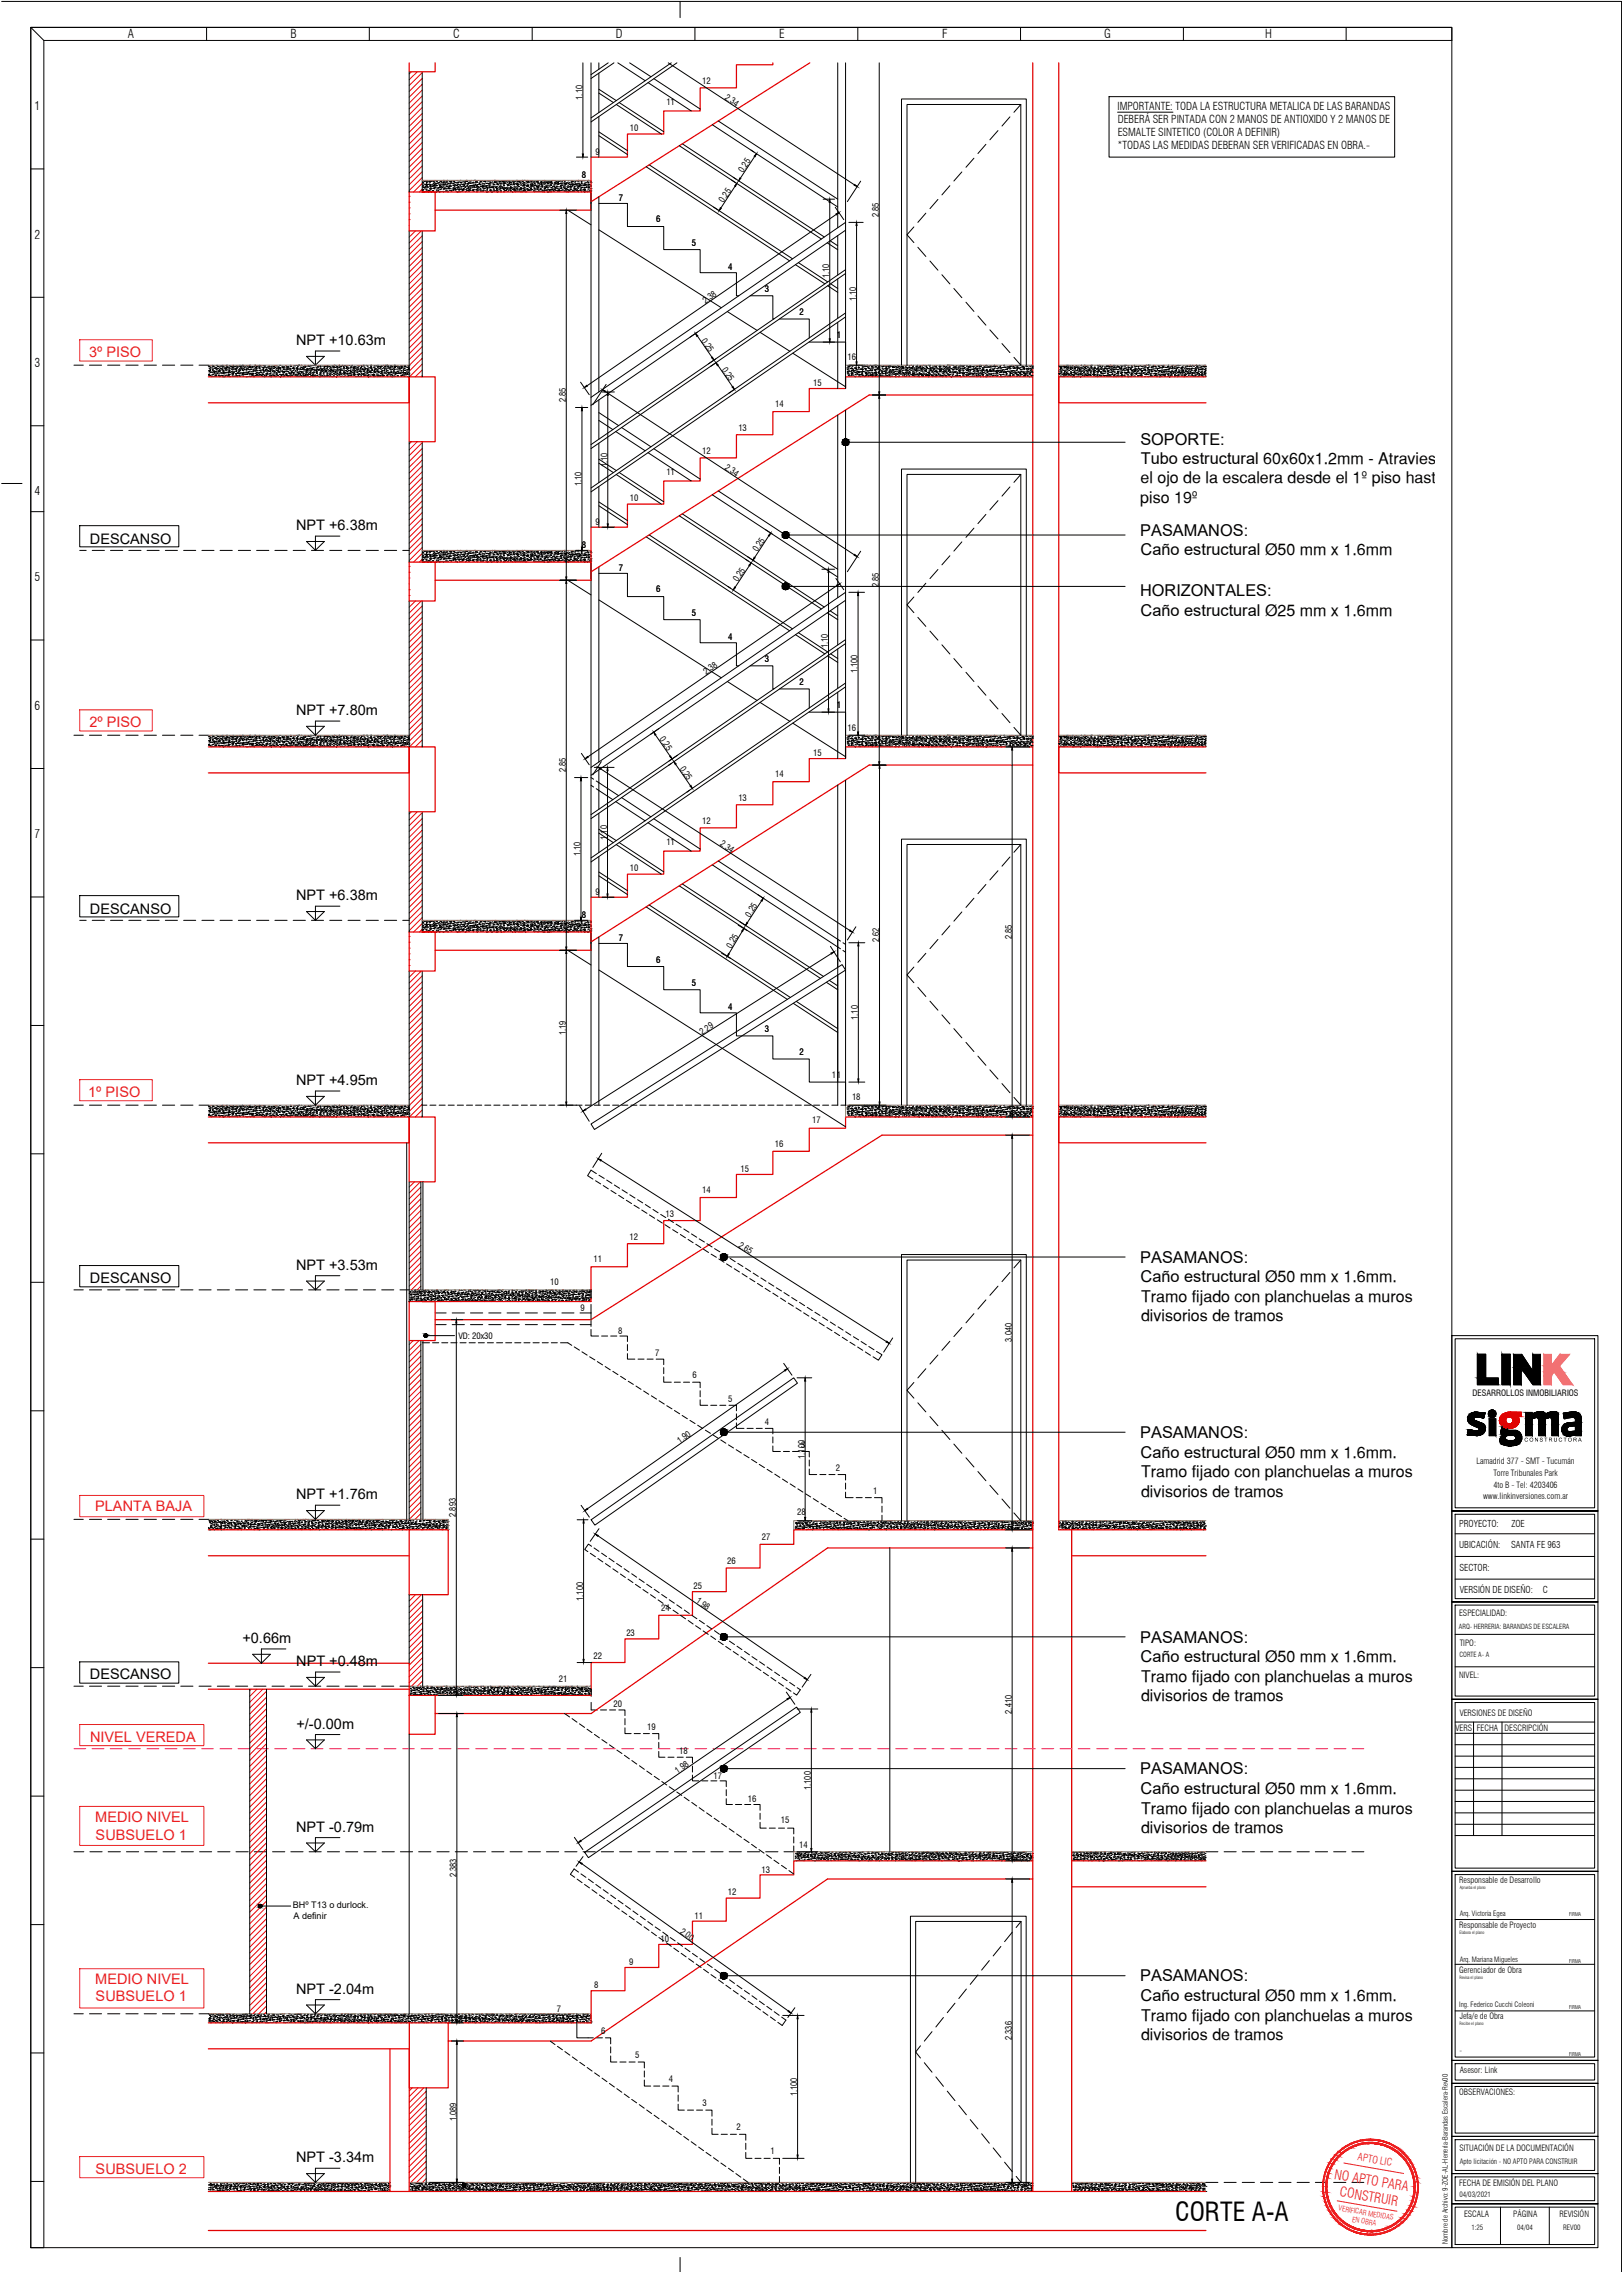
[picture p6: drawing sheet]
<svg xmlns="http://www.w3.org/2000/svg" width="500mm" height="700mm" viewBox="0 0 500 700" stroke-linecap="round" stroke-linejoin="round" font-family="sans-serif">
<defs><g id="words">
<text font-size="8" x="361.9" y="684.2">CORTE A-A</text>
<g font-size="5">
<text x="351.2" y="137">SOPORTE:</text>
<text x="351.4" y="142.9">Tubo estructural 60x60x1.2mm - Atraviesa</text>
<text x="351.2" y="165">PASAMANOS:</text>
<text x="351.3" y="171.1">Caño estructural Ø50 mm x 1.6mm</text>
<text x="351.2" y="183.7">HORIZONTALES:</text>
<text x="351.3" y="189.8">Caño estructural Ø25 mm x 1.6mm</text>
<text x="351.2" y="389">PASAMANOS:</text>
<text x="351.3" y="395.1">Caño estructural Ø50 mm x 1.6mm.</text>
<text x="351.2" y="443">PASAMANOS:</text>
<text x="351.3" y="449">Caño estructural Ø50 mm x 1.6mm.</text>
<text x="351.2" y="506">PASAMANOS:</text>
<text x="351.3" y="512.1">Caño estructural Ø50 mm x 1.6mm.</text>
<text x="351.2" y="546.6">PASAMANOS:</text>
<text x="351.3" y="552.7">Caño estructural Ø50 mm x 1.6mm.</text>
<text x="351.2" y="610.4">PASAMANOS:</text>
<text x="351.3" y="616.5">Caño estructural Ø50 mm x 1.6mm.</text>
</g>
<g font-size="4.9">
<text x="351.3" y="148.9">el ojo de la escalera desde el 1º piso hasta el</text>
<text x="351.2" y="155">piso 19º</text>
<text x="351.5" y="401.1">Tramo fijado con planchuelas a muros</text>
<text x="351.5" y="407.1">divisorios de tramos</text>
<text x="351.5" y="455.1">Tramo fijado con planchuelas a muros</text>
<text x="351.5" y="461.1">divisorios de tramos</text>
<text x="351.5" y="518.1">Tramo fijado con planchuelas a muros</text>
<text x="351.5" y="524.1">divisorios de tramos</text>
<text x="351.5" y="558.7">Tramo fijado con planchuelas a muros</text>
<text x="351.5" y="564.7">divisorios de tramos</text>
<text x="351.5" y="622.5">Tramo fijado con planchuelas a muros</text>
<text x="351.5" y="628.5">divisorios de tramos</text>
</g>
<g font-size="4.5">
<text x="91.2" y="106.3">NPT +10.63m</text>
<text x="27.7" y="167.4">DESCANSO</text>
<text x="91.2" y="163.3">NPT +6.38m</text>
<text x="91.2" y="220.3">NPT +7.80m</text>
<text x="27.7" y="281.4">DESCANSO</text>
<text x="91.2" y="277.3">NPT +6.38m</text>
<text x="91.2" y="334.2">NPT +4.95m</text>
<text x="27.7" y="395.3">DESCANSO</text>
<text x="91.2" y="391.1">NPT +3.53m</text>
<text x="91.2" y="461.8">NPT +1.76m</text>
<text x="74.7" y="506.2">+0.66m</text>
<text x="91.2" y="513.2">NPT +0.48m</text>
<text x="27.7" y="517.4">DESCANSO</text>
<text x="91.3" y="532.5">+/-0.00m</text>
<text x="91.2" y="564.2">NPT -0.79m</text>
<text x="91.2" y="614.1">NPT -2.04m</text>
<text x="91.2" y="666.1">NPT -3.34m</text>
</g>
<g font-size="4.5" fill="#ed1f24">
<text x="27.5" y="110.1">3º PISO</text>
<text x="27.6" y="224.1">2º PISO</text>
<text x="27.2" y="338">1º PISO</text>
<text x="29.3" y="465.6">PLANTA BAJA</text>
<text x="27.7" y="536.6">NIVEL VEREDA</text>
<text x="29.3" y="561.3">MEDIO NIVEL</text>
<text x="29.5" y="566.7">SUBSUELO 1</text>
<text x="29.3" y="611.1">MEDIO NIVEL</text>
<text x="29.5" y="616.5">SUBSUELO 1</text>
<text x="29.5" y="669.7">SUBSUELO 2</text>
</g>
<g font-size="4.2" fill="#ed1f24">
<text x="410.8" y="671.1" transform="rotate(10 410.8 671.1)">NO APTO PARA</text>
<text x="412.5" y="676.5" transform="rotate(10 412.5 676.5)">CONSTRUIR</text>
</g>
<g font-size="3.8">
<text x="39.3" y="11.6">A</text>
<text x="89.5" y="11.6">B</text>
<text x="139.5" y="11.6">C</text>
<text x="189.7" y="11.6">D</text>
<text x="240" y="11.6">E</text>
<text x="290.2" y="11.6">F</text>
<text x="340.1" y="11.6">G</text>
<text x="389.7" y="11.6">H</text>
<text x="10.6" y="33.9">1</text>
<text x="10.6" y="73.5">2</text>
<text x="10.6" y="113">3</text>
<text x="10.6" y="152.6">4</text>
<text x="10.6" y="179">5</text>
<text x="10.6" y="218.6">6</text>
<text x="10.6" y="258.2">7</text>
</g>
<g font-size="3.4">
<text x="344.2" y="33.8">IMPORTANTE: TODA LA ESTRUCTURA METALICA DE LAS BARANDAS</text>
<text x="344.3" y="37.8">DEBERÁ SER PINTADA CON 2 MANOS DE ANTIOXIDO Y 2 MANOS DE</text>
<text x="344.3" y="41.8">ESMALTE SINTETICO (COLOR A DEFINIR)</text>
<text x="344.2" y="45.9">*TODAS LAS MEDIDAS DEBERAN SER VERIFICADAS EN OBRA.-</text>
</g>
<text font-size="3.2" fill="#ed1f24" x="418" y="665.5" transform="rotate(10 418 665.5)">APTO LIC</text>
<g font-size="2.9">
<text x="449.4" y="470.5">PROYECTO:</text>
<text x="465.5" y="470.5">ZOE</text>
<text x="449.4" y="477">UBICACIÓN:</text>
<text x="465.5" y="477">SANTA FE 963</text>
<text x="449.5" y="484">SECTOR:</text>
<text x="449.6" y="490.6">VERSIÓN DE DISEÑO:</text>
<text x="475.1" y="490.6">C</text>
</g>
<g font-size="2.8">
<text x="179.4" y="30.7" transform="rotate(-90 179.4 30.7)">1.10</text>
<text x="223.1" y="30.5" transform="rotate(33 223.1 30.5)">2.34</text>
<text x="228.9" y="53.3" transform="rotate(-57 228.9 53.3)">0.25</text>
<text x="222.9" y="62.5" transform="rotate(-57 222.9 62.5)">0.25</text>
<text x="270.7" y="66.9" transform="rotate(-90 270.7 66.9)">2.85</text>
<text x="255.4" y="85.7" transform="rotate(-90 255.4 85.7)">1.10</text>
<text x="217.3" y="93.6" transform="rotate(-35 217.3 93.6)">2.38</text>
<text x="263.7" y="92.8" transform="rotate(-90 263.7 92.8)">1.10</text>
<text x="215.9" y="104.9" transform="rotate(56 215.9 104.9)">0.25</text>
<text x="222.2" y="113.9" transform="rotate(55 222.2 113.9)">0.25</text>
<text x="174.3" y="124" transform="rotate(-90 174.3 124)">2.85</text>
<text x="187.1" y="143.9" transform="rotate(-90 187.1 143.9)">1.10</text>
<text x="179.1" y="149.8" transform="rotate(-90 179.1 149.8)">1.10</text>
<text x="223.1" y="144.5" transform="rotate(33 223.1 144.5)">2.34</text>
<text x="233.3" y="170.2" transform="rotate(-57 233.3 170.2)">0.25</text>
<text x="227.2" y="179.4" transform="rotate(-57 227.2 179.4)">0.25</text>
<text x="270.7" y="180.9" transform="rotate(-90 270.7 180.9)">2.85</text>
<text x="255" y="199.7" transform="rotate(-90 255 199.7)">1.10</text>
<text x="217.5" y="207.9" transform="rotate(-35 217.5 207.9)">2.38</text>
<text x="264.2" y="207.4" transform="rotate(-90 264.2 207.4)">1.100</text>
<text x="203" y="227.8" transform="rotate(55 203 227.8)">0.25</text>
<text x="174.3" y="238" transform="rotate(-90 174.3 238)">2.85</text>
<text x="209.3" y="236.8" transform="rotate(55 209.3 236.8)">0.25</text>
<text x="178.8" y="263.8" transform="rotate(-90 178.8 263.8)">1.10</text>
<text x="187" y="258.7" transform="rotate(-90 187 258.7)">1.10</text>
<text x="221.6" y="260.4" transform="rotate(33 221.6 260.4)">2.34</text>
<text x="231" y="282.7" transform="rotate(-57 231 282.7)">0.25</text>
<text x="225.3" y="292.2" transform="rotate(-60 225.3 292.2)">0.25</text>
<text x="270.8" y="290.3" transform="rotate(-90 270.8 290.3)">2.62</text>
<text x="311.6" y="289.3" transform="rotate(-90 311.6 289.3)">2.85</text>
<text x="264.2" y="314.2" transform="rotate(-90 264.2 314.2)">1.10</text>
<text x="174.3" y="318.9" transform="rotate(-90 174.3 318.9)">1.19</text>
<text x="216.2" y="318.8" transform="rotate(-33 216.2 318.8)">2.29</text>
<text x="227.3" y="384.1" transform="rotate(32 227.3 384.1)">2.65</text>
<text x="311.6" y="413.3" transform="rotate(-90 311.6 413.3)">3.040</text>
<text x="209.3" y="444.7" transform="rotate(-35 209.3 444.7)">1.90</text>
<text x="247.9" y="449.4" transform="rotate(-90 247.9 449.4)">1.100</text>
<text x="140.4" y="467.2" transform="rotate(-90 140.4 467.2)">2.893</text>
<text x="179.6" y="493.1" transform="rotate(-90 179.6 493.1)">1.100</text>
<text x="214.2" y="493.6" transform="rotate(34 214.2 493.6)">1.98</text>
<text x="311.6" y="527.9" transform="rotate(-90 311.6 527.9)">2.410</text>
<text x="208.7" y="546.5" transform="rotate(-35 208.7 546.5)">1.98</text>
<text x="249.7" y="551.4" transform="rotate(-90 249.7 551.4)">1.100</text>
<text x="140.6" y="578.4" transform="rotate(-90 140.6 578.4)">2.383</text>
<text x="90.2" y="587.8">BHº T13 o durlock.</text>
<text x="90.4" y="591.2">A definir</text>
<text x="209.3" y="595.4" transform="rotate(35 209.3 595.4)">2.00</text>
<text x="311.6" y="628.4" transform="rotate(-90 311.6 628.4)">2.336</text>
<text x="245.5" y="645.8" transform="rotate(-90 245.5 645.8)">1.100</text>
<text x="140.6" y="653.5" transform="rotate(-90 140.6 653.5)">1.089</text>
</g>
<g font-size="2.7">
<text x="216.3" y="25.8">12</text>
<text x="205.2" y="32.4">11</text>
<text x="194" y="40.2">10</text>
<text x="183.4" y="47.6">9</text>
<text x="179.2" y="54.9">8</text>
<text x="190.6" y="61.8">7</text>
<text x="202.1" y="68.5">6</text>
<text x="213.1" y="75.8">5</text>
<text x="224.3" y="83.2">4</text>
<text x="235.5" y="90">3</text>
<text x="246.2" y="97.1">2</text>
<text x="257.7" y="104.1">1</text>
<text x="261.1" y="111.1">16</text>
<text x="250.5" y="118.9">15</text>
<text x="238.7" y="125.3">14</text>
<text x="227.4" y="132.7">13</text>
<text x="216.3" y="139.8">12</text>
<text x="205.2" y="146.4">11</text>
<text x="194" y="154.2">10</text>
<text x="183.4" y="161.6">9</text>
<text x="179.2" y="168.9">8</text>
<text x="190.6" y="175.8">7</text>
<text x="202.1" y="182.5">6</text>
<text x="213.1" y="189.8">5</text>
<text x="224.3" y="197.2">4</text>
<text x="235.5" y="204">3</text>
<text x="246.2" y="211.1">2</text>
<text x="257.7" y="218.1">1</text>
<text x="261.1" y="225.1">16</text>
<text x="250.5" y="232.9">15</text>
<text x="238.7" y="239.3">14</text>
<text x="227.4" y="246.7">13</text>
<text x="216.3" y="253.8">12</text>
<text x="205.2" y="260.4">11</text>
<text x="194" y="268.2">10</text>
<text x="183.4" y="275.6">9</text>
<text x="179.2" y="282.9">8</text>
<text x="190.6" y="289.8">7</text>
<text x="202.1" y="296.5">6</text>
<text x="213.1" y="303.8">5</text>
<text x="224.3" y="311.2">4</text>
<text x="235.5" y="318">3</text>
<text x="246.2" y="325.1">2</text>
<text x="256.2" y="332.1">11</text>
<text x="262.4" y="339">18</text>
<text x="250.2" y="346">17</text>
<text x="238.7" y="353.3">16</text>
<text x="228.1" y="361.1">15</text>
<text x="216.3" y="367.5">14</text>
<text x="205" y="374.9">13</text>
<text x="193.9" y="382">12</text>
<text x="182.8" y="388.6">11</text>
<text x="169.4" y="395.8">10</text>
<text x="178.8" y="403.8">9</text>
<text x="141.2" y="412.4">VD: 20x30</text>
<text x="190.4" y="410.9">8</text>
<text x="201.8" y="417.8">7</text>
<text x="213.3" y="424.5">6</text>
<text x="224.3" y="431.9">5</text>
<text x="453.5" y="430">DESARROLLOS INMOBILIARIOS</text>
<text x="235.5" y="439.1">4</text>
<text x="246.7" y="446">3</text>
<text x="257.4" y="453.1">2</text>
<text x="268.9" y="460.1">1</text>
<text x="245.5" y="466.7">28</text>
<text x="234.6" y="474.4">27</text>
<text x="223.9" y="481.8">26</text>
<text x="213.6" y="489.4">25</text>
<text x="203.7" y="496.4">24</text>
<text x="192.9" y="504">23</text>
<text x="182.8" y="511">22</text>
<text x="172.1" y="518.2">21</text>
<text x="189" y="525.8">20</text>
<text x="199.3" y="533.1">19</text>
<text x="209.2" y="540.3">18</text>
<text x="219.8" y="548.1">17</text>
<text x="230.4" y="555">16</text>
<text x="240.5" y="561.7">15</text>
<text x="246.2" y="569.4">14</text>
<text x="234.6" y="576.8">13</text>
<text x="224.2" y="583.9">12</text>
<text x="213.9" y="591.1">11</text>
<text x="203.5" y="598.2">10</text>
<text x="193.8" y="605.4">9</text>
<text x="183" y="612.3">8</text>
<text x="171.5" y="619.7">7</text>
<text x="185.2" y="626.5">6</text>
<text x="195.6" y="633.9">5</text>
<text x="206" y="641.4">4</text>
<text x="216.4" y="648.7">3</text>
<text x="226.8" y="656.2">2</text>
<text x="237.4" y="663.6">1</text>
</g>
<g font-size="2.6">
<text x="454.7" y="450.9">Lamadrid 377 - SMT - Tucumán</text>
<text x="460" y="454.7">Torre Tribunales Park</text>
<text x="456.8" y="461.7">www.linkinversiones.com.ar</text>
<text x="460" y="458.5">4to B - Tel: 4203406</text>
<text x="449.4" y="497.7">ESPECIALIDAD:</text>
<text x="449.6" y="507.1">TIPO:</text>
<text x="449.4" y="516.8">NIVEL:</text>
<text x="448.3" y="533.4">VERS</text>
<text x="449.6" y="528.5">VERSIONES DE DISEÑO</text>
<text x="454.9" y="533.4">FECHA</text>
<text x="463.4" y="533.4">DESCRIPCIÓN</text>
<text x="449.5" y="579.9">Responsable de Desarrollo</text>
<text x="449.5" y="593.9">Responsable de Proyecto</text>
<text x="449.5" y="607.8">Gerenciador de Obra</text>
<text x="449.6" y="622.1">Jefa/e de Obra</text>
<text x="449.6" y="638.7">Asesor: Link</text>
<text x="449.5" y="645.5">OBSERVACIONES:</text>
<text x="449.5" y="662.6">SITUACIÓN DE LA DOCUMENTACIÓN</text>
<text x="449.4" y="673.4">FECHA DE EMISIÓN DEL PLANO</text>
<text x="450.9" y="682.9">ESCALA</text>
<text x="466.1" y="682.9">PÁGINA</text>
<text x="480.3" y="682.9">REVISIÓN</text>
</g>
<g font-size="2.3">
<text x="449.6" y="666.8">Apto licitación - NO APTO PARA CONSTRUIR</text>
<text x="449.5" y="676.8">04/03/2021</text>
</g>
<g font-size="2.3" fill="#ed1f24">
<text x="412.2" y="680.9" transform="rotate(10 412.2 680.9)">VERIFICAR MEDIDAS</text>
<text x="416.4" y="684.5" transform="rotate(10 416.4 684.5)">EN OBRA</text>
</g>
<g font-size="2.2">
<text x="449.6" y="590.2">Arq. Victoria Egea</text>
<text x="449.6" y="604.4">Arq. Mariana Migueles</text>
<text x="449.5" y="618.3">Ing. Federico Cucchi Coleoni</text>
<text x="449.5" y="632.5">-</text>
<text x="453.2" y="687.1">1:25</text>
<text x="467.3" y="687.1">04/04</text>
<text x="481.5" y="687.1">REV00</text>
<text x="445.9" y="691.2" transform="rotate(-90 445.9 691.2)">Nombre de Archivo: 9-ZOE-AL-Herreria-Barandas Escalera-Rev00</text>
</g>
<g font-size="2.1">
<text x="449.4" y="501.9">ARQ- HERRERIA: BARANDAS DE ESCALERA</text>
<text x="449.5" y="510.5">CORTE A- A</text>
</g>
<text font-size="1.7" x="464.8" y="444.1">OCRSO</text>
<g font-size="1.6">
<text x="483.3" y="590.1">FIRMA</text>
<text x="483.3" y="604.6">FIRMA</text>
<text x="483.3" y="619">FIRMA</text>
<text x="483.3" y="633.2">FIRMA</text>
</g>
<g font-size="1.3">
<text x="449.6" y="581.9">Aprueba el plano</text>
<text x="449.5" y="595.8">Elabora el plano</text>
<text x="449.5" y="609.6">Revisa el plano</text>
<text x="449.5" y="624">Recibe el plano</text>
</g>
</g></defs>
<!-- layer: Cotas -->
<g fill="none" stroke="#000" stroke-width=".31">
<path d="M179.5 19.4v28M205.8 19.4l57.4 37.6M270.8 19.4v101.3M130 58.8h.1M130.1 56.2h.1M130.1 55.7h.1M130.1 57.4h.1M130.1 58.7l-.1 .1M130.1 57h.1M130.2 59.1h.1M130.2 56.2h.1M130.2 58.8h.1"/>
<path d="M130.2 57.8h.1M130.2 58.4h.1M130.2 55.6h-.1M130.3 57.1h.1M130.3 55.8h.1M130.3 56.4h.1M130.3 57.6h.1M130.3 58.4h.1M130.4 57.8h.1M130.4 59.1h.1M130.5 59.1h.1M130.6 57.8h.1"/>
<path d="M130.7 55.8l.1 .1M130.8 56.8h.1M130.8 57.6h.1M130.9 56.8h.1M130.9 57.8l-.1 .1M131 55.8v.1M131 57.7l-.1 .1M131 57.3v.2M131.1 58.3h.1M131.1 58.9h.1M131.1 55.7h.1M131.2 57h.1"/>
<path d="M131.2 58.3h.1M131.2 59h.1M131.3 57.6h.1M131.3 57.2h.1M131.3 57.3v.1M131.3 58.9v.1M131.3 56.3h.1M131.3 57h.1M131.4 55.6h.1M131.4 56h.1M131.4 56.8h.1M131.4 58.6h.1"/>
<path d="M131.4 57.8h.1M131.4 56.9h.2M131.4 56.4h-.1M131.5 56.3h-.2M131.6 57.5h.1M131.6 58.8v.1M131.6 56.8v.2M131.7 56.8l-.2 .2M131.8 58.9h.1M131.8 57.7h.1M131.9 56h.1M131.9 56.8h.1"/>
<path d="M131.9 59.1v.1M132.1 56.7h.1M132.1 58.9h.1M132.2 58.6l-.2 .1M132.2 55.9v.2M132.2 58.6h-.2M132.2 58.9h.1M132.2 55.8h.1M132.3 57.5h.1M132.3 58.2h.1M132.3 57.1h.1M132.3 56.1h.1"/>
<path d="M132.3 56.8h.1M132.3 58.1h.1M132.5 57h.1M132.5 55.9v.1M132.5 57.5v.1M132.5 57.9h.1M132.5 55.8h.1M132.5 58.3h.1M132.6 57.2h-.1M132.7 55.9h.1M132.7 57.1h-.2M132.7 57.4l.1 .1"/>
<path d="M132.8 59v.2M132.8 58.1h.1M132.9 57.3h.1M132.9 56.9h.1M133 57.5h.1M133 58.9l.1 .2M133.1 58.7h.1M133.1 55.7l-.1 .1M133.2 55.6h-.1M133.2 59h.1M133.3 58.7h.1M133.3 57.3h.1"/>
<path d="M133.3 58h.1M133.3 55.8h.1M133.3 57.1h.1M133.4 56h.1M133.4 56.7h.1M133.4 56.5h.1M133.4 57.2h.1M133.6 57.9h.1M133.6 57.2h.2M133.6 56.8h.1M133.6 56.1l.1 .1M133.7 55.6h.1"/>
<path d="M133.7 58.2h.1M133.8 57.1v.2M133.8 57.1l-.2 .2M133.9 58l-.2 .1M133.9 56.4h.1M133.9 56v.1M133.9 57.9l-.1 .1M133.9 55.7h.1M133.9 57.6v.2M134 56.9h.1M134.2 57.1h.1M134.2 57.2h.1"/>
<path d="M134.2 59.2h.1M134.2 57.5v.2M134.3 59h.1M134.4 57.9h.1M134.4 58.6h.1M134.4 56.5l-.2 .1M134.4 56.5h.1M134.4 57.2h.1M134.4 56.4l-.2 .1M134.5 55.9h.1M134.5 55.6h.1M134.5 57.2h.1"/>
<path d="M134.5 59.1l-.1 .1M134.7 56.3h.1M134.7 58h.1M134.8 56.6h.1M134.9 58.5h.1M134.9 57.8h.1M134.9 58h.1M135.1 56.2v.1M135.1 58.8l-.2 .1M135.1 57h.1M135.1 58.7l-.1 .1M135.3 59.1h.1"/>
<path d="M135.3 57h.1M135.4 57.8h.1M135.4 58.4h.1M135.4 59.1h.1M135.4 56.1v.2M135.4 57.8v.1M135.4 57.1h.1M135.4 57h.1M135.4 57.7h.1M135.5 55.7h.1M135.5 56.4h.1M135.5 55.9h.1"/>
<path d="M135.6 57.2h.1M135.6 57.3l-.2 .1M135.6 57.2l-.1 .1M135.6 58.4h.1M135.6 57.7l.1 .1M135.8 57.5l.2 .1M135.8 58h.1M135.9 56.9h.1M135.9 57.5v.2M136 56.1h.1M136 57.5l-.2 .1M136 56.4h.1"/>
<path d="M136 59h.1M136.1 55.9h-.2M136.1 57.8h.1M136.1 55.8h-.1M136.2 57.6h.1M136.2 57h.1M136.4 58.9h.1M136.4 59h.1M136.4 57.6h.1M136.4 58.3h.1M136.5 56.9h.1M136.5 56.1h.1"/>
<path d="M136.5 59.1h.1M136.5 55.6h.1M136.5 56.2h.1M136.5 56.8h.1M136.6 56.3v.1M136.6 55.9h.1M136.6 57.2h.1M136.7 56.8h.1M136.8 58.1l-.1 .1M136.8 56.3l.1 .1M136.8 58.1h-.1M136.9 58.1h.1"/>
<path d="M136.9 57.9v.1M136.9 58.2h.1M136.9 59h.1M137.1 57.8v.1M137.2 56.2h.1M137.2 58.8h.1M137.2 56h.1M137.3 57h.1M137.3 57.5h.1M137.3 56.7h-.2M137.3 56.6l-.1 .1M137.4 58.2h.1"/>
<path d="M137.5 58.1h.1M137.5 58.8h.1M137.5 57.4h.1M137.5 57.5h.1M137.5 56.1h.1M137.5 56.8h.1M137.7 58.9h.1M137.7 56h.1M137.7 55.6h.2M137.7 57.3h.1M137.7 56.7h.1M137.7 55.6l.1 .1"/>
<path d="M138 57.4h.1M138 58.1h.1M138 57.9h.1M138 56.6h.1M138 56.4v.2M138 59h-.2M138 58.9h-.1M138.1 57.8v.2M138.1 57.8l-.1 .2M138.2 58.1h.1M138.3 56.4v.1M138.3 58v.1"/>
<path d="M138.3 57.1h.1M138.4 56h.1M138.4 58.6h.1M138.5 58.7h.1M138.5 57.3h.1M138.5 57.5h-.2M138.5 58h.1M138.5 55.8h.1M138.5 56.6h.1M138.5 57.4l-.1 .1M138.6 56h.1M138.6 56.7h.1"/>
<path d="M138.6 57.9v.2M138.7 57.2h.1M138.8 56.1h.1M138.8 57.4h.1M138.9 56.4h.1M138.9 59h.1M138.9 58.7h.1M139 56l-.1 .1M139 55.8h.1M139 55.9l-.1 .1M139.1 58.2h.1M139.3 56.4h.1"/>
<path d="M139.4 58.6h.1M139.4 57.1h.1M139.5 57.9h.1M139.5 56.6v.1M139.5 58.5h.1M139.6 57.2h.1M139.6 57.8h.1M139.6 55.8h.1M139.6 58.3h.1M139.6 56.5h.1M139.7 57.2h.1M139.7 58.3h-.1"/>
<path d="M139.7 56.5v.2M139.7 58.1l.1 .2M139.7 58.2l-.1 .1M139.8 55.6h.1M139.8 56.1h.1M139.9 57.4h.1M139.9 55.9h.1M140 57.8h.1M140 55.9v.1M140 57.1h.1M140 58.1v.1M140 55.8l-.1 .2"/>
<path d="M140.1 56.2h.1M140.1 58.8h.1M140.1 58.2h.1M140.1 58.2l.2 .1M140.2 56.8l-.2 .1M140.3 58.5h.1M140.3 58.1v.2M140.3 56.7l-.2 .1M140.3 58.1l-.1 .2M140.5 59.1h.1M140.5 56.3h.1M140.5 57h.1"/>
<path d="M140.5 57.2h.1M140.6 57.7h.1M140.6 58.4h.1M140.6 56.4h.1M140.6 57h.1M140.7 55.7h.1M140.8 57.7h.1M140.8 55.6h.1M140.8 58.1h.1M140.8 57h.1M140.9 59.2h.1M140.9 56.1h.1"/>
<path d="M140.9 56.7l.1 .1M141 57.5h.1M141 59l-.2 .1M141.1 56.2h.1M141.2 56.7v.1M141.2 58.3h.1M141.2 58.3v.1M141.3 56h.1M141.3 58.6h.1M141.3 56.9h.1M141.4 57.7h-.1M141.4 57.6h-.1"/>
<path d="M141.5 59.1h.1M141.5 58.2v.1M141.5 58.3h.1M141.6 58.9h.1M141.6 58.3h.1M141.6 57.2h.1M141.6 56.9h.1M141.6 57.6h.1M141.7 55.6h.1M141.7 56.2h.1M141.8 56.1h.1M141.9 56.2h-.1"/>
<path d="M141.9 58h.1M141.9 56.1h-.1M142 57.5h.1M142 58.3h.1M142 56.2h.1M142 56.7h.1M142 56.2l.2 .1M142.2 56.2v.2M142.2 59h.1M142.2 56.1l-.1 .2M142.3 58.3h.1M142.3 58.6h.2"/>
<path d="M142.4 56.8v.2M142.5 55.8h.1M142.5 58.4h.1M142.5 58.5v.2M142.5 57.5h.1M142.6 56.7h.1M142.6 58.8h.1M142.6 58.5h-.1M142.7 57.4h.1M142.7 58.1h.1M142.7 56.8v.1M142.7 56.7h.1"/>
<path d="M142.7 57.2h.1M142.7 58.5l-.4 .1M142.7 56.1h.1M142.8 58.2h.1M142.9 58.3l.1 .1M143.1 56.7h.1M143.1 56.2h.1M143.1 55.9h.1M143.1 57.5h.1M143.1 57.8h.1M143.1 57l-.1 .1M143.2 56.9l-.2 .1"/>
<path d="M143.2 56.5h.1M143.2 59.1h.1M143.3 57.4h.1M143.4 58.3h.1M143.6 58.8h.1M143.6 55.6h.1M143.6 55.6h-.1M143.6 55.9h.1M143.6 58.2h.1M143.7 58.6h.1M143.7 57.3h.1M143.7 58h.1"/>
<path d="M143.8 55.9h.1M143.8 56.6h.1M143.8 57.3h.1M143.8 57l.1 .1M144.1 58h.1M144.1 58.8h.1M144.1 56.9v.1M144.1 58.5v.1M144.2 56.3h.1M144.2 56.6h.2M144.2 57.6h.1M144.3 57.5h.1"/>
<path d="M144.3 56.5l.1 .2M144.3 57.8l-.1 .1M144.4 57.7l-.2 .1M144.4 55.8h.1M144.4 56.3h.1M144.4 58.9h.1M144.4 58.4v.2M144.4 56.5l-.2 .2M144.4 58.9h.3M144.5 58.4h.1M144.6 58h.1M144.6 57.2h.1"/>
<path d="M144.6 58.8v.2M144.7 58.8l-.2 .2M144.7 58.5h.1M144.7 56.4l.1 .1M144.7 57.2h.1M144.7 57.8h.1M144.8 56.5h.1M144.8 55.8h.1M144.8 58.6h.1M144.8 58h.1M144.8 56.4v.1M144.9 57.4h.1"/>
<path d="M144.9 56.3h-.2M145 55.6v.1M145.1 57.2h.1M145.2 56.4h.1M145.2 55.6h.1M145.3 56.3h.1M145.3 57.6h.1M145.3 57.1v.1M145.4 57.8h.1M145.5 57.3h.1M145.5 58.4h.1M145.5 58.6l-.1 .1"/>
<path d="M145.6 56.1h.1M145.6 58.7h.1M145.6 57v.2M145.6 58.6v.2M145.6 58.6h-.1M145.7 55.6h.1M145.7 56.4h.1M145.8 58.3h.1M145.8 59h.1M145.8 57h.1M145.8 57.7h.1M145.8 55.6h.1"/>
<path d="M145.8 56.3h.1M145.8 58.6l.1 .1M145.9 57h.1M146 57.4h.1M146 57.8h.1M146 57.2h-.1M146.1 58.5h.1M146.1 55.6h.1M146.1 57.1h-.2M146.2 55.6h.1M146.3 56.4h.1M146.3 56.9l.3 .1"/>
<path d="M146.4 57.7h.1M146.4 57l.1-.2v.2M146.4 56.2h.1M146.5 55.7l-.1 .1M146.6 55.6l-.1 .2M146.6 58.4h.1M146.6 57.7h.1M146.7 57.1h.1M146.7 55.6l.1 .2M146.8 58.9h.1M146.8 55.9h.1M146.8 58.5h.1"/>
<path d="M146.8 57.2v.2M146.8 57.5h.1M146.8 58.2h.1M146.9 56.9h.1M146.9 59.1h.1M146.9 56.2h.1M147 57.5h.1M147 57.2l.1 .1M147.1 58.8v.1M147.2 57.6h.1M147.2 56.9h.1M147.2 55.6h.1"/>
<path d="M147.2 58l-.1 .1M147.3 57.9l-.1 .1M147.3 58.7v.1M147.4 58.3h.1M147.4 56.4h.1M147.5 57.7h.1M147.7 56.1h.1M147.7 56.8h.1M147.7 58.5h.1M147.7 56.5l-.1 .1M147.8 58.8h.1M147.8 56.4l-.1 .1"/>
<path d="M147.8 58.1h.1M147.9 56.7h.1M147.9 57.4h.1M147.9 57h.1M147.9 56.1h.1M147.9 57.5h.1M148 55.7h.1M148 58.3h.1M148 55.8v.1M148.1 58.9h.1M148.1 57.5h.1M148.2 56h.1"/>
<path d="M148.2 55.8v.1M148.2 57.4l.1 .1M148.3 55.6h.1M148.4 57.4h.1M148.5 56.7h.1M148.5 57.3v.1M148.5 58.8l-.2 .1M148.5 56.4h.1M148.5 58.9v.1M148.5 58.7l-.1 .1M148.5 57.8h.1M148.5 57.3l.2-.1v.2"/>
<path d="M148.5 57.2l.2 .1M148.6 58.9h.1M148.7 58.1h.1M148.8 58.8v.1M148.8 58.6h.1M148.9 57.9h.1M148.9 56.6h.1M148.9 57.2h.1M149 55.9h.1M149 57.3l-.2 .1M149 57.2l-.2 .1M149.1 56.7h.1"/>
<path d="M149.2 57.3h.1M149.2 58.1h.1M149.2 57.5h.1M149.4 55.7h.1M149.4 58.8h.1M149.4 55.9v.2M149.4 55.9h-.1M149.5 55.8h-.1M149.6 57.2h.1M149.6 56.5h.1M149.6 57.8h.1M149.6 55.9l.1 .1"/>
<path d="M149.7 57.3h.1M149.7 57.5v.1M149.7 56.5h.1M149.9 59.2h.1M149.9 58.5h.1M149.9 58.6h.1M149.9 57.1h.1M149.9 57.8h.1M149.9 58h.1M149.9 57.4v.1M149.9 59l.1 .2M150 55.8h.1"/>
<path d="M150 56.4h.1M150.2 58.1l-.2 .1M150.2 58.1h-.1M150.2 56.5h.1M150.2 59.1h.1M150.2 58.9v.2M150.3 55.7h.1M150.3 57.6h.1M150.3 57.9h.1M150.5 55.8h.1M150.5 57.2h.1M150.7 56.7h-.2"/>
<path d="M150.7 58.6h.1M150.7 56.6h.1M150.7 57.9h.1M150.7 57.6h.2M150.7 56.6l-.1 .1M150.7 57h.1M150.7 57.7l.2-.2v.2M150.8 55.7h.1M150.8 56.1l.1 .1M150.9 58.3h.1M150.9 59h.1M151 57h.1"/>
<path d="M151 57.7h.1M151 58.7h.1M151 56.3h.1M151 56.4h.1M151 55.6h.1M151.1 56v.1M151.1 57.6l.1 .2M151.2 57.8h.1M151.2 58.6h.1M151.4 57.6h.1M151.4 57.5v.2M151.4 59h-.1"/>
<path d="M151.4 59.2h.1M151.4 56.3h.1M151.4 58.9h.1M151.4 58.9h-.1M151.5 55.8h.1M151.5 57.7h.1M151.6 55.6h.1M151.7 59.1l-.1 .1M151.7 57.8h.1M151.8 57h.1M151.8 56.6h.1M151.8 57.9h.1"/>
<path d="M151.9 57.5h-.2M151.9 56.8h.1M151.9 57.4l-.1 .1M152 58.2h.1M152 58.9h.1M152 58.4h.1M152 56.8h.1M152 57.5h.1M152.1 56.1h.1M152.1 58.7h.1M152.2 55.6h.1M152.3 57h.1"/>
<path d="M152.3 56.2h.1M152.3 56.2v.1M152.4 56l-.2 .1M152.4 55.9l-.1 .1M152.5 57.6h.1M152.5 57.7h.1M152.6 56.1v.2M152.6 55.9h.1M152.6 56.1h.1M152.6 58.7h.1M152.6 57.8v.1M152.6 55.6h.2"/>
<path d="M152.7 55.7l.1-.1v.1M152.7 57.5h.1M152.7 59.1h.1M152.8 56.1h.1M152.9 56.7h.1M152.9 57.7v.1M152.9 57.9l.1 .1M152.9 58h.1M153 58.7h.1M153 57.8v.3M153 57.4h.1M153 58.1h.1"/>
<path d="M153 56.8h.1M153.1 56.7h.1M153.1 59.2h.1M153.1 57.8l-.2 .2M153.1 58.3h-.1M153.1 56h.1M153.1 56.6h.1M153.1 58.2l-.1 .1M153.2 58.8h.1M153.2 58.3h.1M153.2 59h.1M153.3 55.6h.1"/>
<path d="M153.5 57.7h.1M153.6 56h.1M153.6 56.8l-.1 .1M153.6 56.7l-.1 .1M153.7 55.9h.1M153.8 58.2h.1M153.8 56.3v.1M153.8 57.5h.1M153.8 55.9h.1M153.8 58.5h.1M153.9 57.3h.1M154 56.7h.1"/>
<path d="M154 58h.1M154 58.9h.1M154.1 57.9h.1M154.1 58.6h.1M154.1 56.3v.1M154.1 57.9v.1M154.1 56.6h.1M154.1 57.2h.1M154.1 55.9h.1M154.2 58.8h.1M154.3 58.9h.1M154.3 56.7h.1"/>
<path d="M154.3 57.4h.1M154.3 56.4h.1M154.3 59.1v.1M154.3 57.8v.1M154.3 55.6h.1M154.3 59l-.1 .1M154.5 58.1h.1M154.6 57.8h.1M154.6 57.7l.2 .1M154.8 55.9h.1M154.8 55.9l.1 .1M154.8 56.6h.1"/>
<path d="M154.8 57.7v.1M154.9 55.9h.1M154.9 57.5l-.2 .1M154.9 55.9v.2M155 55.7h.1M155 58.3h.1M155 55.9l-.2 .1M155 56.7h.1M155 58.3h.2M155.1 58.4h.1M155.1 59.1h.1M155.1 57.3h.1"/>
<path d="M155.1 58.1h.1M155.1 57.1h.1M155.1 57.8h.1M155.2 56.4h.1M155.2 57.1h.1M155.2 55.7h.1M155.2 58.2v.2M155.2 56.4v.2M155.2 58.2l-.1 .1M155.3 58.7h.1M155.3 56.2h-.1M155.3 58.9h.1"/>
<path d="M155.3 56.1h-.1M155.4 55.8h.1M155.4 55.7h.1M155.4 58.7h.1M155.5 56.1h.1M155.5 56.4v.1M155.5 58v.1M155.6 56.5h.1M155.7 57.8h.1M155.8 58.7h.1M155.8 57.9v.2M155.8 57.9h.1"/>
<path d="M155.9 56h.1M156 58.5h-.1M156 58.4h-.1M156.1 58.3h.1M156.1 59h.1M156.1 55.7h.1M156.1 56.8h.1M156.2 57h.1M156.2 57.6h.1M156.2 58.1h.1M156.2 55.6h.1M156.2 56.3h.1"/>
<path d="M156.3 56.9h.1M156.3 57.1h.1M156.3 57.9h.1M156.4 58.9h.1M156.5 55.8h.1M156.5 57h-.1M156.5 58.6h.1M156.5 56.9l-.1 .1M156.6 58.5h.1M156.7 56h.1M156.7 56.6v.1M156.8 57.9h.1"/>
<path d="M156.8 57.1h.1M156.9 56.3h.1M156.9 56.5l.1 .2M156.9 56.3h.2M157 56h.1M157 55.6h-.2M157 58.1v.2M157.1 56.2v.2M157.1 57.8h.1M157.1 58.1h.1M157.1 58.8h.1M157.1 56.2l-.1 .2"/>
<path d="M157.2 57.5h.1M157.2 56.8h.1M157.2 58.6h.2M157.2 56.1h.1M157.2 58.1h.1M157.2 58.7l.2-.2v.2M157.2 58.1l.1 .1M157.4 57.9h.1M157.4 56.3h.1M157.4 56.7h.1M157.5 58.9h.1M157.6 57h.1"/>
<path d="M157.6 55.8h.1M157.7 57.8l-.1 .1M157.8 57.7l-.2 .1M157.8 59.2h.1M157.9 58.4h.1M157.9 55.8h.1M157.9 57.9h.1M158 56.1h.1M158.2 56.1h.1M158.2 56.7v.2M158.2 58h.1M158.2 58.7h.1"/>
<path d="M158.2 56.4h-.1M158.2 56.7h.1M158.2 57.3h.1M158.2 56.2l-.1 .1M158.3 56h.1M158.3 56.9h.1M158.3 58.2h.1M158.4 57.6h.1M158.4 58.3h.1M158.4 56.7v.1M158.4 58.3l.1 .1M158.5 57.7h.1"/>
<path d="M158.6 59h.1M158.6 56.5h.1M158.7 58.2v.1M158.7 55.9h.1M158.9 57.5h.1M158.9 56.8h.1M158.9 58.6l-.1 .1M159 58h.1M159 58.6h-.2M159 58.1h.1M159 55.6h.1M159.1 56.6l.2 .1"/>
<path d="M159.1 58.2h.1M159.1 56.1h.1M159.2 58.5h.1M159.3 57.8h.1M159.3 56.5v.2M159.3 56.5h.1M159.3 57.2h.1M159.3 56.5l-.2 .2M159.3 55.9h.1M159.4 56.9h.1M159.4 58.2h.1M159.4 58.9l.2 .1"/>
<path d="M159.4 56h.1M159.4 56.7h.1M159.4 59l.2-.1v.2M159.4 57.2h-.1M159.5 57.1h-.2M159.6 56.9v.1M159.6 57.4h.1M159.6 59h.1M159.7 57.5h.1M159.8 55.9h.1M159.8 56.3h.1M159.8 58.9h.1"/>
<path d="M159.9 58.9h.1M159.9 56.8v.1M159.9 58.4v.1M159.9 55.9h.1M159.9 55.7h-.1M160 55.6h-.2M160.1 58h.1M160.1 58.3v.1M160.2 56.6h.1M160.2 56.1h.1M160.2 57.9h.1M160.2 59.1h.1"/>
<path d="M160.3 57.7h.1M160.3 58.4h.1M160.3 56.4h.1M160.3 57h.1M160.4 55.7h.1M160.4 58.8h.1M160.4 58.1h.1M160.4 57h.1M160.5 58.3h.1M160.7 58l-.2 .1M160.7 57.9h-.2M160.7 55.9h.1"/>
<path d="M160.7 59.1h.1M160.8 55.6h.1M160.9 55.9h.1M160.9 58h.1M160.9 57.3h.1M161 57.2h.1M161 56.1h.1M161 58.6h.1M161.1 57v.1M161.1 56.5l-.1 .1M161.2 58.7h.1M161.2 58.1h.1"/>
<path d="M161.2 56.4l-.2 .1M161.3 58.9h.1M161.3 56.2h.1M161.3 57h.2M161.3 57.6h.1M161.3 58.3h.1M161.3 58.5l.1 .1M161.4 56.2h.1M161.4 56.9h.1M161.4 57.7h.1M161.4 55.6h.1M161.4 56.9v.2"/>
<path d="M161.5 56.4h.1M161.5 57.2h.1M161.5 56.9l-.3 .1 .1-.1M161.5 57h.1M161.6 58.3h.1M161.6 58.4v.2M161.7 57.9h.1M161.8 59.1h.1M161.8 58.8l-.1 .1M161.9 58.7l-.1 .1M162 56.4h.1M162 56h.1"/>
<path d="M162 55.7h.1M162.1 57.1h.1M162.2 55.9h.1M162.2 58.4h.1M162.2 57.1h.1M162.2 58.1h.1M162.2 55.6l.1 .1M162.3 58.1h.1M162.3 58.8h.1M162.3 57.3l-.1 .1M162.4 56.7h.1M162.4 57.4h.1"/>
<path d="M162.4 56.2h.1M162.4 57.2l-.1 .1M162.4 56.1h.1M162.4 58.5h.1M162.5 55.6h.1M162.5 57.1v.1M162.6 57.5h.1M162.6 57h.1M162.6 58.3h.1M162.8 56.3h.1M162.8 57v.2M162.8 58.6v.2"/>
<path d="M162.9 55.9h-.2M162.9 55.8h-.2M162.9 58.5h.1M163 57.7h.1M163 56h.1M163.1 58.6v.1M163.3 56.9h.1M163.3 58.1h.1M163.4 58h.1M163.4 58.6h.1M163.4 55.6h.1M163.4 58.2h.1"/>
<path d="M163.4 57.3h.1M163.4 55.9h.1M163.4 56.6h.1M163.4 56.3h.1M163.4 57.3h.2M163.5 56.9h.1M163.5 57.7h.1M163.6 57.2v.2M163.6 58.1l-.2 .1M163.6 57.2l-.1 .2M163.6 58.1h-.2M163.7 58.3h.1"/>
<path d="M163.7 57.1h.1M163.7 55.7v.1M163.7 58.4h.1M163.7 57.3h.1M164 55.6v.2M164 57.2v.2M164 56.9h.1M164 56.1h.1M164 56.7h-.1M164.1 56.6h-.1M164.1 56.1h.1M164.3 57.5h.1"/>
<path d="M164.3 57.2v.1M164.3 58.8v.1M164.4 57.8h.1M164.4 58.5h.1M164.4 58.2h.1M164.5 57.2h.1M164.5 59h.1M164.5 56.7h.1M164.5 55.8h.1M164.5 56.5h.1M164.5 58.7v.2M164.5 56.1h.1"/>
<path d="M164.5 56.4h.1M164.5 58h.1M164.8 56.7h.1M164.8 58.9l-.2 .1M164.8 57.2h.1M164.8 58.9h-.1M164.8 58.5h.1M164.9 57.1h.1M165 58.2h.1M165 58.9h.1M165.1 55.8l.1 .1M165.2 56.1h.1"/>
<path d="M165.3 57.5h-.2M165.3 56h.1M165.3 57.4l-.1 .1M165.4 55.8v.1M165.4 58.3h.1M165.4 59h.1M165.4 57.4v.1M165.5 57.7h.1M165.5 58.1h.1M165.5 58.2h.1M165.5 56.3h.1M165.5 57h.1"/>
<path d="M165.5 57.4h.1M165.6 55.6h.1M165.6 57.6l.2 .1M165.7 56.4h.1M165.7 59h.1M165.7 57.3v.1M165.7 58.9v.1M165.7 58.8h.1M165.7 57.8h.1M165.7 57.5l.1 .3M165.8 56l-.2 .1M165.8 57.5l-.1 .2"/>
<path d="M165.8 55.9l-.1 .1M165.9 57.2h.1M165.9 58.5h.1M166 58.8v.2M166 57.3h.1M166.1 56.6h.1M166.1 56.9h.1M166.3 58h.1M166.3 56.1h.1M166.5 58.9h.1M166.5 57.5h.1M166.5 58.2h.1"/>
<path d="M166.5 58.3h-.2M166.5 56.2h.1M166.5 56.9h.1M166.5 58.2l-.1 .1M166.6 55.8h.1M166.6 56.5h.1M166.6 58.3h.1M166.6 55.9v.2M166.7 56.4h.1M166.8 57.2h.1M166.8 56.3h.1M166.8 58.8h.1"/>
<path d="M166.9 55.9v.1M166.9 57.5v.1M166.9 57.6h.1M167 57.2h.1M167 56.8l-.2 .1M167 58.6h.1M167 56.7l-.1 .1M167.1 55.7h.1M167.1 57.4l.1 .1M167.2 59v.2M167.3 56.7h.1M167.3 56.4h.1"/>
<path d="M167.4 56.2h.1M167.4 58.9l.1 .2M167.5 58.8h.1M167.5 58.6h.1M167.5 55.6l.2 .1M167.6 57.4h.1M167.6 58.1h.1M167.6 57.8h.1M167.6 56.1h.1M167.6 56.7h.1M167.6 58.3h.1M167.6 55.6l.1 .2"/>
<path d="M167.7 59.1v.1M167.7 55.6l-.1 .1M167.7 59l-.1 .1M167.8 58h.1M167.8 56.5h.1M167.9 55.6h.1M167.9 57.9v.2M168 57.9l-.2 .2M168 56.1h.1M168 58.6h.1M168.1 57.8h.1M168.1 57.3h.1"/>
<path d="M168.1 58.6h.1M168.1 56.1v.1M168.1 57h.1M168.1 57.4h.1M168.2 57.6l-.1 .1M168.2 57.5l-.1 .1M168.3 58.5h.1M168.3 56l.1 .1M168.4 57.6v.2M168.4 56.2h.1M168.5 56.5h.1M168.5 59.1h.1"/>
<path d="M168.6 57.9h.1M168.6 58.6h.1M168.6 59.2h.1M168.6 56.6h.1M168.6 57.2h.1M168.6 56.2h.1M168.6 57h.1M168.6 57.5v.2M168.7 55.9h.1M168.7 56.2h-.2M168.7 58.3h.1M168.7 56.1h-.1"/>
<path d="M168.8 57.7h.1M168.9 56.5h.1M168.9 59.1l-.1 .1M169 59.1h.1M169.1 56.2h.1M169.1 57.3h.1M169.2 58.6h.1M169.2 55.9h.1M169.2 58.4h.1M169.3 57.2h.1M169.4 56.9h.1M169.4 58.5h-.2"/>
<path d="M169.5 58.4h-.2M169.5 56.2v.2M169.5 59.1h.1M169.5 56.3h.1M169.6 57.8h.1M169.6 58.5h.1M169.6 58.3h.1M169.6 57.1h.1M169.7 55.8h.1M169.7 56.4h.1M169.7 56.3h.1M169.7 58.9h.1"/>
<path d="M169.7 56h.1M169.8 56.1l-.1 .2M169.8 57.8v.1M169.8 55.9v.2M169.8 58.4h.1M169.9 56.1h.1M169.9 55.9l-.2 .2M169.9 57h-.1M169.9 58.3h.2M169.9 56.9l-.1 .1M170 56.6h.1M170.1 57.7v.1"/>
<path d="M170.1 58.3h.1M170.1 58.2v.2M170.1 57.5h.1M170.1 58.2l-.1 .2M170.2 57.4h.1M170.3 58.7h.1M170.3 58.9h.1M170.4 55.6h.1M170.4 58.2h.1M170.4 55.6h-.1M170.5 57h.1M170.6 59h.1"/>
<path d="M170.6 57.7h.1M170.6 58.3h.1M170.6 56.7h.1M170.6 57.5h.1M170.6 56.4h.1M170.7 57h.1M170.7 55.6h.1M170.7 56.3h.1M170.9 58.1h.1M170.9 56.1h.1M170.9 58.6h.1M170.9 58.5h.1"/>
<path d="M171 56.4v.1M171.1 56.6h.1M171.1 57.8l-.1 .1M171.2 56.7h.1M171.2 57.7l-.2 .1M171.2 55.9h.1M171.2 56.3l.1 .1M171.3 57.9v.1M171.3 57.4h.1M171.3 58.7h.1M171.4 57.3h.1M171.5 57.8v.1"/>
<path d="M171.6 58h.1M171.6 58.8h.1M171.6 56.4h-.2M171.7 58.2h.1M171.7 58.9h.1M171.7 56.8h.1M171.7 56.2l-.2 .1M171.7 57.5h.1M171.7 55.9h.1M171.7 56.4h.1M171.7 56.1h.1M171.8 56.3l.2 .1"/>
<path d="M171.9 56.4l.1-.2v.2M171.9 56.5h.1M172 58.5h.1M172 55.9h.1M172.1 58h.1M172.1 58.7h.1M172.1 56.7h.1M172.1 58.6l.2 .2M172.2 58.7l.1 .1M172.3 58.6l-.1 .1M172.4 57.5h.1M172.4 58.5l-.1 .3"/>
<path d="M172.4 58.8h.1M172.4 56.5l.1 .1M172.5 55.8h.1M172.6 57.9h.1M172.7 58.7h.1M172.7 57.2h.1M172.7 56.4v.1M172.7 57.4h.1M172.7 58.1h.1M172.7 58l.1 .1M172.8 56h.1M172.8 56.7h.1"/>
<path d="M172.8 57.8h.1M172.8 56.4h.1M172.8 57.2h-.1M172.8 56.6h.1M172.8 57.1h-.1M172.9 58.6h.1M173 57.9v.2M173.1 58.6h.1M173.2 57.1h.1M173.2 56.4h.1M173.2 56.7h.1M173.2 55.7h.1"/>
<path d="M173.2 58.3h.1M173.3 55.7h-.1M173.4 55.6h-.2M173.4 57.8h.1M173.5 57.5h.1M173.5 58.8h.1M173.7 58.6h.1M173.7 55.6h.1M173.7 56.3h.1M173.8 57.2h.1M173.8 57.9h.1M173.8 55.9h.1"/>
<path d="M173.8 56.6h.1M173.9 56.5h.1M173.9 56.6v.1M173.9 57h.1M173.9 57.6h.1M174 56.4h.1M174 59h.1M174 58h-.1M174.1 56.7l.1-.1v.2M174.1 57.9h-.2M174.2 58.4h.1M174.2 58.6h.1"/>
<path d="M174.2 56.5l-.2 .2M174.2 58.1v.2M174.3 59h.2M174.3 56.7h.1M174.4 58.1h.1M174.4 58.9l.1 .2M174.5 58.1v.1M174.5 56.2h.1M174.5 58.9l-.2 .2M174.5 57.5h.1M174.5 56.5l-.1 .1M174.6 58.9h.1"/>
<path d="M174.6 56.4h-.2M174.7 58.4h.1M174.7 57.6h.1M174.8 59.1h.1M174.8 57.8h.1M174.8 58.4h.1M174.8 56.4h.1M174.8 57.1h.1M174.9 55.7h.1M174.9 59.1h.1M175 56.5h.1M175.1 57.4h.1"/>
<path d="M175.2 57.6h.1M175.2 56.2h.1M175.2 58.8h.1M175.2 58.8l-.1 .1M175.3 56.8h.1M175.3 58.6h.1M175.3 58.7l-.2 .1M175.3 56.7l.1 .2M175.4 56.8h.1M175.4 58.3h.1M175.6 57.8h.1M175.6 56.7v.1"/>
<path d="M175.6 57.6h.1M175.6 58.3v.1M175.7 58.9h.1M175.7 57.3l-.1 .1M175.8 59h.1M175.8 56.1h.1M175.8 56.8h.1M175.8 57.2l-.2 .1M175.8 58.3h.1M175.9 57h.1M175.9 57.6h.1M175.9 55.6h.1"/>
<path d="M175.9 56.3h.1M175.9 58.2l-.1 .1M176 57.5h.1M176.1 56.6h.1M176.2 58.9h.1M176.2 57h.2M176.2 57.1l.2-.2v.2M176.2 55.9h-.1M176.3 56h.1M176.3 55.8h-.2M176.3 58.7h.1M176.3 57.2h.1"/>
<path d="M176.4 56h.1M176.4 58.6h.1M176.5 56.8h.1M176.5 56.7h.1M176.7 58.9h.1M176.7 58.1h.1M176.7 57.7h.1M176.8 57.6h.1M176.8 58.8h.1M176.8 56.9v.1M176.9 57.5h.1M176.9 58.1h.1"/>
<path d="M176.9 56.8h.1M177 56.1h.1M177 58.1l-.2 .1M177 58.1h-.2M177 55.9h.1M177.1 56.8v.1M177.1 58.4v.1M177.1 56.6h.1M177.2 57.3h.1M177.2 58.1h.1M177.3 58.3l.1 .2M177.4 58.7h.1"/>
<path d="M177.5 58.7h.1M177.5 56.7h-.2M177.5 57h.1M177.5 56.6h-.2M177.5 55.6h.1M177.5 56.9h.1M177.5 48.4h3.5M177.6 55.8h.1M177.6 58.3h.1M177.8 57.2h.1M177.8 56.5h.1M177.8 57.7h.1"/>
<path d="M177.8 59h.1M177.9 58.7h.1M177.9 57.3h.1M177.9 58h.1M178 56h.1M178 56.7h.1M178 57.5h.1M178 55.6h.1M178 57.9h.1M178.1 58.9l-.1 .1M178.2 58.9h-.1M178.2 56.7h.1"/>
<path d="M178.3 57v.1M178.3 56.4h.1M178.4 55.7h.1M178.4 57.3l.1 .1M178.5 57.2v.3M178.5 58.8h.1M178.5 56.9l.1 .1M178.6 57.1h.1M178.6 58.5v.1M178.6 57.2l-.2 .2M178.6 55.6h.1M178.6 57h.1"/>
<path d="M178.6 57.5h-.1M178.7 56.8h.1M178.7 57.4l-.1 .1M178.8 58.6h.1M178.8 55.6h.1M178.8 58.1h.1M178.8 58.4v.2M178.9 55.6h.1M178.9 58.6h.1M178.9 57.8h.1M178.9 57.2h.1M178.9 57.9h.1"/>
<path d="M178.9 59.1h.1M179 56.5h.1M179 55.9h.1M179.1 56.4h.1M179.2 57.2h.1M179.2 56l-.2 .1M179.2 55.9l-.2 .1M179.3 57.8h.1M179.3 58.5h.1M179.3 56.7h.1M179.5 55.6v.1M179.6 58.8h.1"/>
<path d="M179.7 55.7h.1M179.7 55.6h.1M179.7 57.1v.1M179.7 57h.1M179.8 57.7h.1M179.8 57h.1M179.9 56.6h.1M179.9 58.3h-.2M179.9 58.2l-.2 .1M180 58.4h.1M180 59.1h.1M180 58h.1"/>
<path d="M180 57h.1M180 57.7h.1M180 57.8h.1M180 57v.2M180 58.6v.2M180 55.7h.1M180 56.4h.1M180.3 58.6v.1M180.3 56.9h.1M180.3 57h.1M180.3 56.8l-.1 .1M180.4 56.2h.1"/>
<path d="M180.4 56.7h.1M180.4 56.7l-.1 .1M180.5 57.7h.2M180.6 57.6h.1M180.7 58.9h.1M180.7 57.6v.2M180.7 57.6l-.1 .2M180.8 55.7h.1M180.8 59h.1M180.8 57h.1M180.9 56.1h.1M180.9 55.7v.1"/>
<path d="M181 58.9h.1M181 57.6h.1M181 58.3h.1M181.1 56.9h.1M181.1 57.8h.1M181.1 56.4h.1M181.1 58.9h.1M181.1 59.1v.1M181.1 55.6h.1M181.1 56.2h.1M181.1 56.8h.1M181.1 59l-.1 .1"/>
<path d="M181.1 55.6l.1 .2M181.2 57.2v.2M181.3 58.2h.1M181.3 59h.1M181.4 57.2l.1 .1M181.5 56.8h.1M181.5 58.8v.1M181.6 57.6l-.2 .1M181.6 57.5l-.1 .1M181.7 56h.1M181.7 58.7v.2M181.8 58.9h.1"/>
<path d="M181.8 58.2h.1M181.9 57.4h.1M181.9 55.8h.1M181.9 57.1h.1M181.9 56.2l.1 .1M182 58.8h.1M182 56.3h.1M182 58.1h.1M182 56.1h-.1M225.3 55.4l1.4 1M225.8 54.6l.9 .6M226.4 57.4l-4.4 6.7"/>
<path d="M231.3 46.2l.9 .6M232.5 48.2l-4.5 6.7M265.1 55.8l-4.1 6.3M172.4 64.7h5.1M174.4 65.8v111.9M219.8 63.8l1.4 .9M253.5 61.4h3.5M255.6 62.4v42M257.3 63.9l2.6 3.8M257.6 66.1l-76.8 52.7M261.5 68.5h4.4M263.8 69.5v42"/>
<path d="M64.2 113h.1M64.3 114.2h.1M64.3 115.4h.1M64.3 115.6h.1M64.3 114.9h.1M64.3 113h.1M64.3 115.5h.1M64.3 112.6v.1M64.3 114.2l.1 .1M64.4 115.5h-.1M64.4 113.6h.1M64.4 114.2h.1"/>
<path d="M64.4 114.4h.1M64.4 115.3v.2M64.4 112.9h.1M64.4 115.4h-.1M64.5 115.3l-.2 .2M64.5 112.6h.1M64.6 113.9h.1M64.6 114.1v.1M64.6 113.2h.1M64.6 115.7v.1M64.7 114.6h.1M64.8 113.4h.1"/>
<path d="M64.8 114.7h.1M64.9 114.6h.1M64.9 115.6v.2M64.9 114l-.1 .1M64.9 113.9h-.1M65.1 116h.1M65.1 115.5h.1M65.2 113.1h.1M65.4 114.8h.1M65.4 115.5h.1M65.4 113.8h.1M65.4 113.4h.1"/>
<path d="M65.4 114.1h.1M65.4 112.5l-.2 .1M65.4 112.7h.1M65.4 114h.1M65.5 114.5h.1M65.5 112.7h.1M65.5 115.3h.1M65.5 112.7l.1 .2M65.6 115.2h.1M65.6 116h.1M65.6 112.7h.1M65.8 112.7v.1"/>
<path d="M65.8 114.3v.1M65.9 113.5h.1M65.9 113h.1M65.9 114.8h.1M65.9 114.4h.1M66.1 115.2h.1M66.1 114.2v.2M66.1 115.8v.2M66.1 114.4h.1M66.1 114.8l-.1 .1M66.2 115.6h.1M66.2 113.4h.1"/>
<path d="M66.2 114.7l-.2 .1M66.3 113.3v.2M66.3 115.9h.1M66.3 113.3l-.1 .2M66.4 116h.1M66.4 115.8v.1M66.4 114.6h.1M66.4 115.3h.1M66.4 115.7l.2 .1M66.5 113.3h.1M66.5 113.9h.1M66.5 112.6h.1"/>
<path d="M66.5 114.6h.1M66.5 115.6l.1 .2M66.6 113.3l-.1 .1M66.6 114.4h.1M66.6 113.8h.1M66.6 115.6l-.1 .2M66.6 113.3h-.1M66.7 113.6h.1M66.7 112.7h.1M66.7 112.5h.1M66.7 115.1h.1M66.9 115.1h.1"/>
<path d="M67 113.5h.1M67 114.8h.1M67 112.9v.1M67.1 114.2h.1M67.2 112.8h.1M67.2 113.6h.1M67.2 115.6h.1M67.3 112.8v.2M67.3 114.4v.2M67.3 115.6l-.1 .1M67.4 115.5l-.2 .1M67.4 114.3h.1"/>
<path d="M67.4 115.2h.1M67.4 115.8h.1M67.4 114.5h.2M67.5 113.8h.1M67.5 114.5h.1M67.5 113.1h.1M67.5 114.4l-.1 .1M67.6 116v.1M67.6 115.7h.1M67.6 114.6h.1M67.7 112.7h.1M67.8 112.7h.1"/>
<path d="M67.8 113.6h.1M67.8 115.9v.1M67.8 114.1l-.2 .1M67.9 114.1h-.2M67.9 114.9h.1M67.9 113.5h.1M68 113.6h.1M68.1 114.9h.1M68.1 115.6h.1M68.2 114.9h.1M68.3 114h.1M68.3 115.7h.1"/>
<path d="M68.3 113.7l.2 .1M68.3 112.7h-.1M68.4 112.6h-.2M68.5 115h.1M68.5 115.7h.1M68.5 112.7h.1M68.5 112.5h.1M68.5 113v.1M68.5 113.6v.2M68.5 114.3h.1M68.5 113h.1M68.5 113.7h.1"/>
<path d="M68.5 113.6l-.1 .2M68.6 116h.2M68.7 114.1h.1M68.7 114.8h.1M68.7 116.1h.1M68.7 114.7h.1M68.7 113v.1M68.7 114.6v.1M68.9 115.5h.1M68.9 112.8h.1M69 116.1h.1M69 113.3h.1"/>
<path d="M69 115.9h.1M69 114.5v.1M69 114.9h-.1M69 114.9l-.1 .1M69.1 114.7h.1M69.1 113.6h.1M69.2 114h.1M69.2 114.9h.1M69.2 113.3h.1M69.3 116l-.1 .1M69.4 113.6h.1M69.4 114.7h.1"/>
<path d="M69.4 115.7h.1M69.5 113.8h.1M69.5 114.9h.1M69.5 115.5h.1M69.5 112.6h.1M69.5 113.5v.1M69.6 114.2h.1M69.6 113.4l-.2 .1M69.6 112.8h.1M69.6 113.5h.1M69.7 113.2h.1M69.8 112.5h.1"/>
<path d="M69.8 114.7h.1M69.9 113.1v.2M69.9 112.8h.1M70 113.9h.1M70.1 113.1l.1 .1M70.2 115.4h.1M70.2 113.6h.1M70.2 113.1h.1M70.2 115.7h.1M70.2 114.7v.1M70.2 114.9h.1M70.2 115.8h-.1"/>
<path d="M70.3 114.5h.1M70.3 115.7l-.2 .1M70.4 114.6l.1 .1M70.5 113.1h.1M70.5 115.8h.1M70.5 114.1h.2M70.5 115.4h.1M70.5 116h.1M70.5 114.1l.2-.1v.2M70.6 114.7h.1M70.6 113.4h.1M70.6 114.1h.1"/>
<path d="M70.6 112.6h.1M70.7 112.7h.1M70.7 113.6h.1M70.7 114.6h.1M70.7 115.3h.1M70.7 114.3l-.1 .1M70.8 114.2l-.2 .1M70.9 116h.1M70.9 114.7h.1M71 112.9h.1M71.2 114.5h.1M71.2 113.8h.1"/>
<path d="M71.2 112.8l-.1 .1M71.3 113.7h.1M71.3 112.7l-.2 .1M71.3 115h.1M71.4 113h.1M71.4 115.5h.1M71.4 113.3v.1M71.5 115.2h.1M71.5 114.3h.1M71.5 115.9h.1M71.6 114.6h.1M71.6 115.2h.1"/>
<path d="M71.6 115.8h.1M71.6 113.2h.1M71.6 113.9h.1M71.6 113.2v.1M71.6 114.8l.1 .1M71.7 112.5h.1M71.7 112.7h.1M71.8 113.7h.1M71.8 113h.1M71.8 113.4h.1M71.8 116h.1M71.9 115.1l-.1 .1"/>
<path d="M71.9 114.7v.2M72 114.8h.1M72 115l-.2 .1M72 114.4h.1M72.1 113h.1M72.2 115.8h.1M72.3 112.9h.1M72.3 113.7l.1 .1M72.4 113.8h.1M72.4 115.1h.1M72.4 113.6v.2M72.5 113.6h-.2"/>
<path d="M72.5 113.6h.1M72.6 112.7h.1M72.6 115.3h.1M72.6 115.8h.1M72.6 114.4h.1M72.6 115.1h.1M72.6 115.9h.1M72.6 114.1h.1M72.6 114.4h.3M72.7 113.1h.1M72.7 113.8h.1M72.7 114.5l.1-.2v.2"/>
<path d="M72.7 115h.1M72.7 115.8h.1M72.8 112.7h.1M72.8 113.4l.1 .2M73 113.2h.1M73 115.8h.1M73.1 112.8h.1M73.1 114.8h.1M73.1 113.3v.2M73.1 114.9v.2M73.2 116h-.2M73.2 113h.1"/>
<path d="M73.2 115.8l-.1 .1M73.2 114.9h.1M73.3 114.2h.1M73.4 114.9v.1M73.4 113.8h.1M73.5 115.7h.1M73.5 115.1h.1M73.7 114.9h.1M73.7 115.6h.1M73.7 114.5h-.2M73.7 113.6h.1M73.7 114.3h.1"/>
<path d="M73.7 114.4h-.2M73.7 112.9h.1M73.7 115.9h.1M73.7 112.5h.1M73.7 115.1h.1M73.8 113.4h.1M73.8 114.1h.1M73.8 113.9h.1M73.9 112.7h.1M74 114.9h.1M74.2 114.9h.1M74.2 112.9l-.2 .1"/>
<path d="M74.2 113h-.2M74.2 113h.1M74.2 115.5h.1M74.3 113h.1M74.3 113.6v.1M74.3 112.6h.1M74.3 113.3h.1M74.5 114.1h.1M74.5 113.8h.1M74.5 113.5v.1M74.5 115.1l.1 .1M74.6 115.2h.1"/>
<path d="M74.6 112.5h.1M74.7 115.5h.1M74.7 114.1h.1M74.7 114.8h.1M74.7 112.5h.1M74.8 112.8h.1M74.8 113.5h.1M74.8 115.5h.1M74.8 115v.1M74.8 112.5h.1M74.8 116h.1M74.8 115.3h-.1"/>
<path d="M74.8 114.7l.2 .1M74.9 114.8l.1-.1v.2M74.9 115.2h-.1M74.9 112.8h.1M74.9 114.9h.1M75 113.7h.1M75.1 113.3h.1M75.2 114.9h.1M75.3 115.4h.1M75.3 114.7h.1M75.4 113.8l-.2 .1M75.4 113.1h.1"/>
<path d="M75.4 112.8h.1M75.4 115.4h.1M75.4 113.7l-.1 .1M75.6 113.9h.1M75.6 115.2h.1M75.7 116h.1M75.7 114.7h.1M75.7 115.4h.1M75.7 113.7l.1 .1M75.8 114h.1M75.8 112.7h.1M75.8 113.3h.1"/>
<path d="M75.8 113.9h.1M75.8 114.6h.1M75.9 116h.1M76 113.6v.1M76 115.3h.1M76 112.8h.1M76 115.2v.1M76.1 114.7h.1M76.1 116l-.1 .1M76.2 116h.1M76.2 113.5h.1M76.3 115.1v.2"/>
<path d="M76.3 113.8h.1M76.3 114.9h.1M76.4 113.1h.1M76.5 113.1h.1M76.6 114.5h.1M76.6 112.6h.1M76.6 115.2h.1M76.6 114.7h-.2M76.6 114.5l-.1 .1M76.7 113.9h.1M76.7 112.7l.2 .1M76.8 115.9h.1"/>
<path d="M76.8 115.2h.1M76.8 114.5h.1M76.8 116h.1M76.8 113.2h.1M76.8 113.8h.1M76.9 112.5h.1M76.9 113h.1M76.9 112.7v.2M76.9 112.7l-.1 .1M77 116h.1M77 115.1h.2M77 113.2h-.1"/>
<path d="M77.1 113.1h-.1M77.1 113.7h.1M77.1 112.9h.1M77.1 115l.1 .2M77.2 113.8v.1M77.2 115l-.2 .2M77.3 115.9h.1M77.3 114.5h.1M77.3 115.2h.1M77.4 115h.1M77.4 113.3h.1M77.5 113.7v.1"/>
<path d="M77.5 115.3v.2M77.6 113.2h.1M77.6 112.9h.1M77.7 115.2l-.1 .3M77.8 115.8h.1M77.8 114.9h.1M77.8 114.4h.1M77.8 115.1h.1M77.8 114h.1M77.8 115.4h-.1M77.9 113.7h.1M77.9 114.4h.1"/>
<path d="M77.9 115.1h.1M77.9 115.3h.1M77.9 113h.1M78.1 115.8h.1M78.1 116.1h.1M78.2 113h.1M78.3 114h-.2M78.3 113.9h-.1M78.4 114.3h.1M78.4 112.5h.1M78.4 113.6h.1M78.5 115.1h.1"/>
<path d="M78.5 114.3h.1M78.5 115.7h.1M78.6 113.1h.1M78.6 115h.1M78.6 113.2h.1M78.7 113.9v.2M78.8 112.5l-.2 .1M78.8 115.6h.1M78.9 114.3h.1M78.9 114.9h.1M78.9 114h.1M78.9 112.9h.1"/>
<path d="M78.9 113.6h.1M78.9 113.5h.1M78.9 115.3h.1M78.9 113.8l.1 .2M78.9 113.1h.2M79 112.7h.1M79 114.7h.1M79 115.5v.1M79 113l.1 .2M79.1 113l-.1 .2M79.1 114.2h.1M79.2 115.4h.1"/>
<path d="M79.2 115.4v.1M79.3 113h.1M79.3 115.3v.2M79.4 115.6h.1M79.4 115.3l-.2 .2M79.5 112.7h.1M79.5 114.8l-.2 .1M79.5 114.7l-.1 .1M79.6 115.1h.1M79.7 113.4h.1M79.7 114.1h.1M79.7 113.3h.1"/>
<path d="M79.7 115.5h.1M79.8 112.9h.1M79.8 112.5v.1M79.9 114.8h.1M79.9 115.5h.1M79.9 114.1h.1M80 112.7h.1M80 113.4h.1M80 114.1h.1M80 113.3l-.2 .1M80 115.4h.1M80 113.2l-.1 .1"/>
<path d="M80.1 112.5v.1M80.1 114.1v.1M80.1 114.5h.1M80.2 112.6h.1M80.4 114.7h.1M80.4 113h.1M80.4 114v.1M80.4 115.6v.1M80.4 114h.1M80.6 115.6h.1M80.6 115.5h.1M80.6 115.2h.1"/>
<path d="M80.6 115.5v.1M80.7 115.5l-.1 .1M80.8 113.3h.1M80.9 116h.1M80.9 113.9h.1M80.9 115.3h.1M80.9 115.2h.1M80.9 114h.1M80.9 114.7h.1M80.9 113.2h.1M80.9 112.7h.1M81 112.6h.1"/>
<path d="M81 113.3h.1M81.1 114.1h.1M81.1 115.4h.1M81.1 113.4l.1 .1M81.2 114.7h.1M81.2 113.3v.3M81.2 114.1l-.1 .1M81.2 114.1h-.1M81.3 113.3l-.2 .2M81.3 112.6v.1M81.3 114.4h.1M81.3 115.8h.2"/>
<path d="M81.4 116.1h.1M81.4 113.1h.1M81.5 115.7v.2M81.5 112.6l.2 .1M81.5 115.7l-.1 .1M81.6 114.2v.1M81.7 113.8h.1M81.7 115.2h.1M81.7 112.6h-.1M81.8 114.1v.1M81.8 115.7l.1 .1M81.9 116h.1"/>
<path d="M81.9 113.3h.1M81.9 115.9h.1M81.9 115.3h.1M82 115.2h.1M82 113.8h.1M82 114.5h.1M82 113.2h.1M82 113.7h.1M82.1 115h.1M82.1 114.1h.1M82.1 115.6v.2M82.2 115.5h.1"/>
<path d="M82.3 113h.1M82.4 115.2h.1M82.4 114.9l-.1 .1M82.5 114.5h.1M82.5 114.9h-.2M82.5 114.1h.1M82.5 113.1h.1M82.7 115.9h.1M82.8 112.7v.2M82.8 115.2h.1M82.9 113.5l-.1 .1M82.9 113.4l-.1 .1"/>
<path d="M83 115.7h.1M83 113.7h.1M83 114.4h.1M83 113.4h.1M83 115h.1M83 112.7v.1M83 114.3l.1 .1M83.1 113h.1M83.1 113.7h.1M83.2 115.1h.1M83.2 116h.1M83.2 114.2h.1"/>
<path d="M83.2 113.5h.1M83.2 113.8h.2M83.3 115.5h.1M83.3 114.9h.1M83.3 114.2v.2M83.3 115.8v.2M83.4 113.7v.2M83.4 113.7l-.1 .1M83.5 113.6h.1M83.5 112.9h.1M83.5 116.1h.1M83.6 113.2h.1"/>
<path d="M83.6 115.8h-.1M83.7 116h.1M83.7 115.7l-.1 .2M83.7 113.9h.1M83.7 114.3h.1M83.9 115.3h.1M83.9 115.8h.1M84 115.6h.1M84 114.2h.1M84 114.9h.1M84 112.8h.1M84.1 113.6h.1"/>
<path d="M84.1 113.4h.1M84.1 112.9h.1M84.1 114.3l-.1 .1M84.2 114.2l-.2 .1M84.2 112.9v.1M84.2 113.5h.1M84.3 114.2h.1M84.3 115.5h.1M84.4 115.8h.1M84.4 113.3h.1M84.5 115.7h.1M84.5 114.7h.1"/>
<path d="M84.5 114.9h.1M84.5 114.4v.2M84.6 112.8l-.1 .1M84.7 112.7l-.2 .3M84.7 113.2h.1M84.8 114.4v.1M84.8 116v.1M84.8 112.7h.1M84.9 113.7h.1M85 114.1h.1M85 114.9h.1M85 115.3h.1"/>
<path d="M85 115.9v.1M85 115.5h.1M85.1 114.1h.1M85.1 114.8h.1M85.1 113.4h.1M85.1 113.5h.1M85.2 112.7h.1M85.2 115.6h.1M85.3 115.1l-.1 .1M85.4 114.3h.1M85.4 114.1h.2M85.4 115l-.2 .1"/>
<path d="M85.4 115.6h.1M85.5 114.1h.1M85.6 113.3h.1M85.6 115.7h.1M85.6 114v.2M85.6 113.1h.1M85.6 114l-.2 .2M85.6 114.4h.1M85.6 113l.1 .2M85.8 114.8h.1M85.8 113.3h.1M85.8 113.6l-.1 .1"/>
<path d="M85.9 113.6h-.2M85.9 113v.1M85.9 114.6l.1 .1M86.1 116h.1M86.1 112.5h.1M86.1 113.3h.1M86.1 115.4h.1M86.1 113.5h.1M86.1 114.6h.1M86.1 115.3h.1M86.1 113.9h.1M86.2 112.6h.1"/>
<path d="M86.2 113.3h.1M86.2 114.5l-.1 .1M86.2 116.1h.1M86.2 113.6h.1M86.3 114h.1M86.4 116h.1M86.5 115.4h.1M86.5 114.4h.1M86.5 116l-.1 .1M86.5 115.7h.1M86.5 115.9v.1M86.6 115.8l-.2 .1"/>
<path d="M86.7 115.5h.1M86.8 112.9h.1M86.8 113.2h.1M86.8 114.2h.1M86.9 113.3h.1M86.9 114.5l.1 .1M87 115.3h.1M87 114.6h.1M87 114.5v.1M87.1 115.8h.1M87.1 114.4h-.1M87.1 115.2h.1"/>
<path d="M87.1 113.2v.1M87.2 113.8h.1M87.2 114.5h.1M87.2 115.4h.1M87.2 113.1h.1M87.2 116h.1M87.2 113.3h.1M87.2 115.9h.1M87.3 113.6h.1M87.4 113.1v.1M87.4 114.7v.1M87.5 114.5h.1"/>
<path d="M87.5 114.4h.1M87.5 113h-.1M87.6 113.8h.1M87.6 115.7h.1M87.6 114.4l.2 .1M87.6 112.9l-.2 .1M87.7 114.6v.2M87.7 114.4l.1 .2M87.8 114.4l-.2 .1M87.8 115.2h.1M87.9 115.2h.1M88 113.3h.1"/>
<path d="M88 112.7h.1M88 114h.1M88.1 113h.1M88.1 113.7h.1M88.1 115.3l.1 .1M88.1 115.7h.1M88.2 115h.1M88.2 113.7h.1M88.2 114.4h.1M88.3 113h.1M88.3 115.5h.1M88.3 115.3l-.1 .1"/>
<path d="M88.3 114.4h.1M88.3 115.2h-.2M88.4 113.6h.1M88.4 113.1h.1M88.4 115.7h.1M88.5 115.9h.1M88.6 113.3v.1M88.6 112.9h.1M88.6 114.4h.1M88.7 115.8h.1M88.7 113.8h-.1M88.8 113.7l-.2 .1"/>
<path d="M88.8 113.2l.1 .1M88.9 113.6h.1M88.9 114.8v.1M89 115.8h.1M89.1 115.1h.1M89.1 113.4h.1M89.1 114.7l.1 .2M89.2 115.5h.1M89.2 113.8h.1M89.2 114.2h.1M89.2 114.9h.1M89.3 112.8h.1"/>
<path d="M89.3 113.5h.1M89.3 115.5h.1M89.4 112.8h.1M89.5 113.7h.1M89.5 116h-.1M89.6 115h.1M89.6 112.5h-.1M89.6 114.3h.1M89.6 112.9h.1M89.6 115.5h.1M89.6 112.5v.1M89.7 114.5h.1"/>
<path d="M89.7 115.8h.1M89.7 114.8h.2M89.8 115.7h.1M89.9 114.7v.2M90 114.7l-.2 .2M90 114.7h-.1M90 114.5l-.1 .1M90 113.4v.2M90.1 113.5h.1M90.1 114.2h.1M90.1 113.4h.1M90.2 115.4h.1"/>
<path d="M90.3 114.1h.1M90.3 114.7h.1M90.3 113.4h.1M90.3 114.8h.1M90.3 113.3v.2M90.3 114.9v.2M90.3 112.7h.1M90.3 114.9h.1M90.4 113.6h.1M90.4 115.5h.1M90.5 113.2h-.2M90.5 113.1h-.2"/>
<path d="M90.6 113.7h.1M90.6 114.9v.1M90.6 113.4h.1M90.7 112.7h.1M90.8 114.5h.1M90.8 112.7h.1M90.8 115.3h.1M90.8 115.8h.1M90.9 114.1h.1M91.1 115.5h.1M91.2 112.6h.1M91.2 115.5h-.2"/>
<path d="M91.2 113.5h.1M91.2 115.4h-.1M91.3 115.2h.1M91.3 115.9h.1M91.3 113.9h.1M91.3 114.6h.1M91.4 113.2h.1M91.4 112.6h.1M91.4 113.3h.1M91.5 114.7h.1M91.5 113.6v.1M91.5 115.6h.1"/>
<path d="M91.6 113.4h.1M91.6 116h.1M91.6 114.7h.1M91.6 115.5h.1M91.7 113.8h.1M91.7 112.8h.1M91.7 114h-.2M91.7 112.9l.1-.2v.2M91.7 113.9h-.1M91.7 113.5l.1 .1M91.8 115.1v.1M91.9 114.6h.1"/>
<path d="M91.9 115.1h.2M91.9 112.5h.1M91.9 115.9h.1M91.9 115.2l.2-.2v.2M91.9 115.1l.1 .1M92 112.5h.1M92 115.1h.1M92 115l-.1 .1M92.1 114.7h.1M92.2 113.9h.1M92.2 112.5l-.2 .1M92.3 115.8h.1"/>
<path d="M92.3 113.6h.1M92.3 114.4h.1M92.3 115.1h.1M92.4 113.8h.1M92.4 115.4h.1M92.4 113.1h.1M92.6 115.7h.1M92.7 113.8h.1M92.7 114.4h.1M92.7 113.1h.1M92.7 112.5h.1M92.8 113.8h.1"/>
<path d="M92.8 113.2h.1M92.8 115.8h.1M92.9 114.8l-.1 .1M92.9 114.6h.1M92.9 114.7h-.1M93 113.7v.1M93 114.6h.1M93 115.9h.1M93.1 116h.1M93.2 114.9h.1M93.2 113h.1M93.2 113.6v.1"/>
<path d="M93.2 115.2l.1 .1M93.3 115h.1M93.3 115.7h.1M93.4 113.6h.1M93.4 114.3h.1M93.4 113.3l-.2 .1M93.4 113h.1M93.4 113.8h.1M93.4 113.2l-.1 .1M93.5 115.1v.2M93.6 115.2h.1M93.6 115.9h.1"/>
<path d="M93.7 115.7h.1M93.8 112.5h.1M93.8 113.8h.1M93.8 113.1l.2 .1M93.9 114.2h.1M93.9 113h.1M93.9 115.6h.1M93.9 113l.1 .3M94 113h.1M94 113l-.1 .2M94.1 114.7h.1M94.1 115.5h.2"/>
<path d="M94.1 116h.1M94.1 115.5l.1-.1v.2M94.1 115.6l-.2 .1M94.1 115.1h.1M94.1 115.5l-.1 .1M94.2 114.4h.1M94.4 115.5h.1M94.4 114.7h.1M94.4 114.8h.1M94.4 115.8h.1M94.4 113.8v.1M94.4 113.5h.1"/>
<path d="M94.4 114.1h.1M94.5 112.8h.1M94.5 113.6h.1M94.6 114.1l-.2 .1M94.6 114.1h-.1M94.7 113.7v.1M94.7 114.3h.1M94.7 115.3v.2M94.7 113.6h.1M94.7 115.8h.1M94.9 112.6h.1M94.9 113.9h.1"/>
<path d="M95 115h.1M95 115.2v.2M95 114h.1M95.1 112.7h-.1M95.1 112.8h.1M95.1 115.4h.1M95.1 112.6h-.1M95.2 114.7h.1M95.2 116h.1M95.2 112.8h.1M95.2 113.5h.1M95.4 115.4h.1"/>
<path d="M95.4 116h.1M95.5 114h.1M95.5 114.7h.1M95.5 114.2h.1M95.5 112.7h.1M95.5 113.3h.1M95.5 113.7h.1M95.5 114.5h.1M95.6 112.5h.1M95.7 115.7h.1M95.8 112.7h.1M95.8 114.9l-.1 .1"/>
<path d="M95.8 115.8h.1M95.8 113.9l.1 .2M95.8 114.9h-.1M96 112.6h.1M96 113.9h.1M96 113.4h.1M96.1 113.8v.2M96.1 115.5l.1 .1M96.2 115.6h.1M96.2 114.9h.1M96.2 114.7h.1M96.2 113.8h.1"/>
<path d="M96.3 116h.1M96.3 115.8h.1M96.3 112.6h.1M96.3 115.2h.1M96.3 115.9l.1-.2v.2M96.3 113.5l-.3 .1M96.4 113.4l-.4 .1M96.4 115.4v.1M96.4 115.2h.1M96.4 115.9h.1M96.5 114.6h.1M96.5 113.2h.1"/>
<path d="M96.5 113.9h.1M96.5 112.6h.1M96.6 112.5h.1M96.6 113.7h.1M96.7 114.1h.1M96.7 114.8h.1M96.7 114.3h.1M96.9 115.5h.1M96.9 115.8h.1M97 112.7h.1M97 112.5l.1 .2M97 115.8h-.1"/>
<path d="M97.1 114h.1M97.1 115.7l-.2 .1M97.3 113.3h.1M97.3 114h.1M97.3 112.5v.1M97.3 114.8h.1M97.3 114.1v.1M97.4 113.6h.1M97.5 115.1h.1M97.5 115.8h.1M97.5 114.7h.1M97.5 115h.1"/>
<path d="M97.5 114.3l-.1 .1M97.5 113.7h.1M97.5 114.4h.1M97.5 114.2l-.1 .1M97.6 113h.1M97.6 114v.1M97.6 115.6v.1M97.7 113.8h.1M97.8 113.2h.1M97.9 115.5v.2M97.9 114.1h.1M98 115.9h.1"/>
<path d="M98 112.8l-.1 .1M98 113.9h.1M98 112.7l-.1 .1M98.1 112.7h.1M98.1 113.8h.2M98.2 114h.1M98.2 113.9l.1-.2v.2M98.2 116h.1M98.3 115.3h.1M98.4 114.9h.1M98.5 115.6h.1M98.5 112.7v.1"/>
<path d="M98.6 114.9h.1M98.6 113.1h.1M98.6 116v.1M98.6 113.6h.1M98.6 114.3h.1M98.6 113.4h.1M98.6 116h.1M98.6 112.9h.1M98.7 114.8h.1M98.7 115.1l-.1 .1M98.8 114.5h.1M98.8 115.2h.1"/>
<path d="M98.8 112.6v.1M98.8 114.2v.1M98.8 115l-.2 .1M98.8 113.8h.1M99 116h.1M99 114.1l.1 .1M99.1 115.7v.1M99.1 115.9h.1M99.1 113.8h.1M99.2 112.8h.1M99.2 114.1h.1M99.2 113.6l-.1 .1"/>
<path d="M99.3 114.4h.1M99.3 113.6h-.2M99.3 113.7h.1M99.3 115.6l.1 .2M99.5 114.9h.1M99.5 115.2h.1M99.6 114.8h.1M99.6 115.5h.1M99.6 113.5h.1M99.6 114.1h.1M99.7 112.8h.1M99.8 113.2h.1"/>
<path d="M99.8 115.8h.1M99.8 113.6h.1M99.9 112.9h.1M99.9 114.6h.1M99.9 113.8h.1M99.9 115.9l-.1 .1M99.9 112.8l.1 .1M100 115.8l-.2 .1M100.1 114.4h.1M100.2 116h.1M100.2 112.7v.1M100.2 114.3v.1"/>
<path d="M100.3 115.8h.1M100.3 112.8h.1M100.3 113.6h.1M100.3 114.1h.1M100.3 114.1l.2 .3M100.4 112.8h.1M100.4 114.2l.1-.1v.2M100.4 114.5h-.1M100.5 114.4h-.2M100.5 115.8v.2M100.6 116h.1M100.6 113.6h.1"/>
<path d="M100.6 114.9h.1M100.6 114.7h.1M100.6 115.3h.1M100.7 113.3h.1M100.7 114h.1M100.7 112.6h.1M100.8 115h.1M100.8 115.7h.1M100.8 115.8v.1M100.9 113h-.1M101 113.9h.1M101 113h.1"/>
<path d="M101 115.6h.1M101 112.9l-.2 .1M101 114.4h.1M101.1 112.7h.1M101.3 116h.1M101.3 114.9h.1M101.3 114.2h.1M101.4 112.9h.1M101.4 112.9v.1M101.4 114.2h.1M101.5 113.5h.1M101.5 116h.1"/>
<path d="M101.6 115.6h.1M101.6 115.2h.1M101.6 115.9h.1M101.6 115.3h-.1M101.7 113.8h.1M101.7 114.5h.1M101.7 115h.1M101.7 112.8v.2M101.7 114.4v.2M101.7 115.2h-.1M101.7 113.2h.1M101.9 114.1h.1"/>
<path d="M101.9 113.4h.1M101.9 114.4l.1 .1M102 116v.1M102 113.8l.1 .1M102.1 114.8h.1M102.1 113.9h.1M102.2 112.8h.1M102.2 115.4h.1M102.2 113.8l-.1 .1M102.2 113.7l-.2 .1M102.2 114.1h.1M102.2 115.9l.1 .1"/>
<path d="M102.4 116h.1M102.4 112.6h.1M102.4 113.3h.1M102.4 112.9h.1M102.5 114.2h.1M102.5 114.5h.2M102.6 114h.1M102.6 114.4l.1 .2M102.7 115.1h.1M102.7 115.8h.1M102.7 113.3h.1M102.7 114.4h.1"/>
<path d="M102.7 114.4l-.2 .2M102.7 113h.1M102.7 113.7h.1M102.7 115h.1M102.8 115.5h.1M102.9 113v.2M102.9 112.5h.1M102.9 116h-.2M103.1 113l.1 .1M103.2 113.2h.1M103.2 114h.1M103.2 114.6h.1"/>
<path d="M103.3 115.4h.1M103.3 112.6h.1M103.3 115.2h.1M103.4 114.7h.1M103.4 116.1h.1M103.4 114h.1M103.4 114.5v.2M103.5 113h.1M103.6 116.1h.1M103.6 114.3h.1M103.7 116l-.1 .1M103.7 114.9h.1"/>
<path d="M103.7 115.6h.1M103.8 114.2h.1M103.8 112.9h.1M103.8 113.6h.1M103.8 115.1h.1M103.8 113h.1M103.8 115.6h.1M103.8 113.2h-.1M103.9 113.8h.1M103.9 114.6h.1M103.9 113l-.1 .1M104.1 115.3h.1"/>
<path d="M104.2 114.1h.1M104.3 113.2l.1 .1M104.4 113.8h.1M104.4 112.5h.2M104.4 113h.1M104.4 112.6h.2M104.5 114.9h.1M104.6 115.5h-.2M104.6 113.8h.1M104.6 113.1v.1M104.6 114.7l.2 .1M104.6 115.4h-.1"/>
<path d="M104.6 114.5h.1M104.6 113h.1M104.6 114.3h.1M104.7 115.5h.1M104.8 114.8h.1M104.8 114.7l.1 .1M104.8 113.4h.1M104.8 114.1h.1M104.8 114.7v.2M104.9 112.7h.1M104.9 115.9h.1M104.9 114.6l-.1 .1"/>
<path d="M104.9 114.7l-.2 .2M104.9 115.1h.1M104.9 113h.1M105 112.8h.1M105 115.4h.1M105.1 114h-.2M105.1 113.9h-.2M105.2 113.7h.1M105.3 114.1h.1M105.4 115.8h.1M105.4 115.1h.1M105.5 112.5h-.1"/>
<path d="M105.7 112.9h.1M105.7 113h.1M105.7 114.8h.1M105.7 116h.1M105.7 114.4h.1M105.8 114.7h.1M105.8 115.3h.1M105.8 113.6h.1M105.8 113.3v.1M105.8 113.3h.1M105.8 114h.1M105.9 112.6h.1"/>
<path d="M105.9 114.3h.1M105.9 115h.1M106 115.2h.1M106 113.2v.1M106 114.8l.1 .1M106.1 115.8h.1M106.1 114.9h.1M106.2 114.7h.1l-.1 .2M106.2 112.6h.1M106.2 115.2h.1M106.2 114.9h.1M106.3 114.8l-.1 .1"/>
<path d="M106.4 114.2h.1M106.4 114.1h.1M106.5 113.5h.1M106.6 112.8l.1 .1M106.7 114.9h.1M106.7 112.7v.3M106.8 112.7l-.2 .2M106.8 113.3l-.2 .1M106.8 115.8h.1M106.8 113.1h.1M106.8 115.2h.2M106.8 113.2l-.1 .1"/>
<path d="M106.8 114.5h.1M106.8 115.2h.1M106.8 114.4h.1M106.9 113.1h.1M106.9 113.8h.1M106.9 114.6h.1M107 113.4h.1M107 113.3h.1M107 115.9h.1M107 115.1v.2M107 112.7h.1M107 115.1l-.2 .1"/>
<path d="M107.1 115.2h.1M107.2 114.1h.1M107.2 113.4l.1 .2M107.4 115h.1M107.4 115.6h.1M107.5 114.2h.1M107.5 113.3v.2M107.5 115.6l-.1 .1M107.5 112.6h.1M107.5 114.9v.2M107.5 115.5l-.1 .1M107.7 113.3h.1"/>
<path d="M107.8 114.9v.1M107.9 115h.1M107.9 115.7h.1M107.9 113.7h.1M107.9 114.4h.1M107.9 113.1h.1M107.9 113h.1M107.9 114.8h.1M107.9 115.5h.1M108 114.1l-.2 .1M108 114.1h-.1M108.1 114.4h.1"/>
<path d="M108.2 115.2h.1M108.2 113.1h.1M108.2 115.7h.1M108.3 112.5h.1M108.5 114.7h.1M108.5 112.7h-.2M108.5 114h.1M108.5 112.6h-.1M108.6 114.2h.1M108.6 114.8h.1M108.7 115.4h.1M108.7 113.6v.1"/>
<path d="M108.7 113.2h.2M108.9 115.6h.1M108.9 113.1v.2M108.9 114.2h.1M108.9 114.9h.1M108.9 113.1l-.1 .2M109 112.9h.1M109 113.6h.1M109 113.2h.1M109 113.5v.1M109 115.1v.1M109 113.9h.1"/>
<path d="M109 114.5h.1M109 115.5h.2M109.1 115l.2 .2M109.1 115.4l.1 .2M109.2 115.4l-.1 .2M109.2 114.6h.1M109.2 114.9h-.1M109.3 115.3h.1M109.3 114.1h.1M109.3 113h.1M109.3 115.5h.1M109.4 116h.1"/>
<path d="M109.5 113.1h.1M109.6 114.3h.1M109.7 113.5l-.1 .1M109.7 113.4h-.1M109.8 113.8h.1M109.8 114.6h.1M109.9 114.7h.1M109.9 115.4h.1M109.9 116h.1M110 114.1h.1M110 115.2h.1M110 112.7h.1"/>
<path d="M110 113.4h.1M110.1 113.2h.1M110.1 114.5h.1M110.2 113.7v.1M110.3 113h.1M110.4 115.3h.1M110.4 113.6v.1M110.4 115.8h-.1M110.4 113.9h.1M110.4 115.2v.1M110.4 115.7l-.1 .1M110.5 115.2h.1"/>
<path d="M110.5 114.4h.1M110.5 112.7h.1M110.5 115.3h.1M110.7 115.1v.2M110.7 115.9h.1M110.7 114.3h.1M110.9 113.5l.2 .1M110.9 114.3l-.2 .1M111 116h.1M111 114.4h.1M111 114.2l-.2 .1M111 114.6h.1"/>
<path d="M111 115.3h.1M111 113.3h.1M111 113.9h.1M111 113.6h.1M111 113.4v.2M111.1 112.6h.1M111.1 113.4l-.2 .2M111.1 113.3h.1M111.2 114.6h.1M111.2 115.8h.1M111.3 115.1h.1M111.3 115.8v.1"/>
<path d="M111.4 115.8l-.2 .1M111.4 112.8l-.1 .1M111.4 115.4h.1M111.4 112.7l-.1 .1M111.5 113.6h.1M111.6 112.8h.1M111.6 113.8v.1M111.6 113.8h.1M111.7 112.5h.1M111.7 115.1h.1M111.8 114.3h.1M111.8 114.4h.1"/>
<path d="M111.9 113.7v.1M111.9 115.3v.2M112 115.8h.1M112 112.5h.1M112 114.5h.1M112 115.2h.1M112 115.7h.1M112.1 113.8h.1M112.1 113.1h.1M112.1 112.7h.1M112.1 115.1l-.1 .1M112.1 114.2h.1"/>
<path d="M112.1 115.2l.1 .2M112.1 115l-.1 .1M112.2 113.3h.1M112.3 114.7h.1M112.4 113.5h.1M112.5 115.6h.1M112.5 115.5h.1M112.6 114.9h.1M112.6 113.6l-.1 .1M112.6 113.6h-.1M112.8 113.6h.1M112.8 112.5h.1"/>
<path d="M112.9 112.7h.1M112.9 114.4h.1M112.9 114.9h.1M113 115.7h.1M113.1 114.3h.1M113.1 115h.1M113.1 114.1h.1M113.1 114.8h.1M113.1 112.6h.1M113.1 113.9v.2M113.1 113.8h.1M113.1 113h.1"/>
<path d="M113.1 113.6h.1M113.2 113.8v.2M113.2 114h.2M113.2 113.8l-.1 .1M113.3 115.5h.1M113.3 113.4h.1M113.3 114.7h.1M113.3 114h.1M113.3 113.8l-.1 .2M113.3 115.9l-.1 .1M113.4 115.5v.1M113.4 115.8l-.2 .1"/>
<path d="M113.5 116.1h.1M113.6 114h.1M113.6 115.5h.1M113.6 113.3h.1M113.6 115.4v.1M113.8 114.7h.1M113.8 114.4l-.1 .1M113.9 114.4h-.2M114 114.4h.1M114 113.3h.1M114 115.9h.1M114.1 114.9h.1"/>
<path d="M114.1 115.5h.1M114.1 114.7h.1M114.1 114.2h.1M114.1 112.5h.1M114.1 113.2h.1M114.1 112.6h.1M114.2 112.8h.1M114.2 113.5h.1M114.3 112.5v.2M114.3 113h-.1M114.3 113.9h.1M114.3 112.9l-.1 .1"/>
<path d="M114.4 113.4h.1M114.4 114.7h.1M114.5 112.5v.1M114.5 113.8h.1M114.5 114.1l.1 .1M114.6 115.4h.1M114.7 115.5h.1M114.8 114v.1M114.8 115.6l.1 .1M114.9 113.1h.1M115 115.3h-.1M115.1 116h.1"/>
<path d="M115.1 115.3h.1M115.1 115.5v.2M115.1 115.2h-.2M115.1 115.4h.1M115.1 114.6h.1M115.1 114.5h.1M115.1 114.1h.1M115.1 114.7h.1M115.2 112.7h.1M115.2 113.4h.1M115.2 113.1h.1M115.2 115.7h.1"/>
<path d="M115.2 114.2h.2M115.3 114.5h.1M115.3 116h.1M115.4 114.1v.2M115.4 114.1l-.1 .2M115.5 113.5h.1M115.5 114.8h.1M115.5 113.8h-.1M115.6 113.7l-.2 .1M115.6 114.5h.1M115.7 113.8h.1M115.7 113.6h.1"/>
<path d="M115.7 112.7v.1M115.8 115.6h.1M115.9 115.2h.1M116 112.6v.1M116 114.2v.1M116.1 115.9h.1M116.2 115.2h.1M116.2 113h.1M116.2 113.7h.1M116.2 114.5h.1M116.2 113.9h.1M116.2 114.6h.1"/>
<path d="M116.2 112.5h.1M116.2 113.2h.1M116.2 114.1l.1 .2M116.2 115.7l.1 .1M116.3 116h-.1M116.3 112.7h.1M116.4 114.4h.1M116.4 112.9h.1M116.4 115.5h.1M116.5 114.3h.1M116.5 115.6v.2M116.6 115.8h.1"/>
<path d="M116.6 113.5h.1M116.6 114.8h.1M116.7 112.9h.1M116.8 114.6l-.2 .1M116.8 114.5l-.2 .1M116.8 115.6h.1M116.9 113.4h.1M116.9 116h.1M116.9 113.6h.1M117.1 115.8h.1M117.1 115h.1M117.2 115.8h.1"/>
<path d="M117.2 112.8v.1M117.2 114.4h.1M117.2 115.1h.1M117.2 113.1l-.1 .1M117.3 113.1h.1M117.3 113.8h.1M117.3 114.6h.1M117.3 113l-.2 .1M117.4 112.7h.1M117.4 114.5h.2M117.4 114.6l.2-.2v.3M117.4 112.7v.1"/>
<path d="M117.4 114.3l.1 .1M117.5 112.8h.1M117.6 112.7h.1M117.6 115.3h.1M117.6 114.9h.1M117.6 113.6h.1M117.6 114.1h.1M117.7 114.2h.1M117.7 114.9h.1M117.7 114.2v.2M117.7 115.8v.2M117.9 115.7h.1"/>
<path d="M117.9 115.5h-.1M118 115.8v.1M118 115.3l-.1 .1M118.1 112.5h.1M118.1 113.2h.1M118.1 115.8h.1M118.2 115.6h.1M118.2 113.4h.1M118.2 114.1h.1M118.2 114.3h.1M118.2 114.9h.1M118.3 113.6h.1"/>
<path d="M118.3 113h.1M118.3 114.7h.1M118.4 114.9h.1M118.4 114h-.1M118.5 112.8h.1M118.5 113.9h-.1M118.6 112.9l.1 .1M118.7 113.3h.1M118.7 112.6h.1M118.7 113.6h.1M118.7 112.5h.1M118.7 115.1h.1"/>
<path d="M118.8 114.9h.1M118.8 113.9h.1M118.9 112.8v.2M118.9 114.4v.2M119 114.1h.1M119 112.5h-.2M119 115.7h.1M119 114.5h.2M119.1 112.6h.1M119.2 115.5h.1M119.2 114.4l-.1 .1M119.2 116v.1"/>
<path d="M119.3 115.5h.1M119.3 112.6h.1M119.3 113h.1M119.3 114.1h.1M119.3 114.8h.1M119.3 112.5l.2 .1M119.3 113.5h.1M119.3 112.6l.2-.1v.2M119.4 112.8h.1M119.4 114.7h.1M119.4 115.9l.1 .1M119.5 113.3h.1"/>
<path d="M119.5 112.8h.1M119.5 114.9h.3M119.6 114.9l.1-.1v.2M119.7 114.7h.1M119.7 115.4h.1M119.7 114.8h-.2M119.7 114.7h-.2M119.8 113.6h.1M119.8 114.9h.1M119.9 114.9h.1M120 113.7h.1M120.1 113v.2"/>
<path d="M120.1 115.8h.1M120.1 113.3l-.1 .1M120.2 113.2l-.1 .1M120.2 113.9h.1M120.2 114.6h.1M120.2 112.6h.1M120.3 116h.1M120.3 114.7h.1M120.3 115.3h.1M120.4 114h.1M120.4 113v.1M120.4 114.6v.1"/>
<path d="M120.4 112.7h.1M120.4 113.3h.1M120.4 115.3h.1M120.4 112.8h.1M120.5 114.7h.1M120.6 114.5v.2M120.6 116.1h.1M120.6 112.9h.1M120.7 113.8h.1M120.8 113.1h.1M120.9 115.6l-.2 .1M120.9 113.7h.1"/>
<path d="M120.9 116v.1M120.9 115.5l-.1 .1M120.9 115h.1M121 114.5h.1M121.1 114.7h.1M121.2 116h.1M121.2 115.8h.1M121.2 113.5h.1M121.3 115.9h.1M121.3 113h.1M121.3 115.2h.1M121.3 112.7h.1"/>
<path d="M121.4 113.8h.1M121.4 114.5h.1M121.4 114.1l-.2 .1M121.4 112.5h.1M121.4 113.2h.1M121.4 114l-.1 .1M121.5 112.9h.2M121.5 113.7h.1M121.5 113l.1-.2v.2M121.5 113.2v.1M121.6 114.8h.1M121.6 115.2h.1"/>
<path d="M121.6 112.6h.1M121.7 115.2h.1M121.7 115.9h.1M121.8 112.9h.1M121.8 115.2h.1M121.8 113.1v.1M121.8 114.7v.1M121.8 115.3l.1-.2v.2M121.9 112.7h-.2M121.9 112.6h-.1M122 113.7h.1M122 115h.1"/>
<path d="M122 112.9h.1M122.1 114.6v.2M122.2 115.1h.1M122.3 114.4h.1M122.3 115.8h.1M122.3 114.5h.1M122.4 115.1h.1M122.4 112.7h.1M122.4 113.3h.1M122.4 115.8h.1M122.4 113.7h.1M122.4 114.4h.1"/>
<path d="M122.5 113h.1M122.5 115.8h.1M122.6 114.9l-.2 .1M122.6 114.9h-.1M122.7 114.8h.1M122.8 114.3h.1M122.8 114.9h.1M122.8 113.6h.1M122.8 113h.1M123 113.3v.1M123 115h.1M123.1 113.8h.1"/>
<path d="M123.1 113.5h-.2M123.1 115.1h.1M123.1 113.4h-.1M123.1 113.3h.2M123.2 113.2l-.1 .1M123.3 114.8v.1M123.3 112.7h.1M123.3 113.5h.1M123.4 115.9h.1M123.4 115.6h.1M123.4 114.2h.1M123.4 114.9h.1"/>
<path d="M123.4 114.9h.2M123.5 112.9h.1M123.5 113.6h.1M123.5 112.7h.1M123.5 114.3h.1M123.5 114.2h.1M123.5 114.7l-.1 .2M123.6 113.1h.1M123.6 115.7h.1M123.6 113.2l.2 .1M123.7 113.3l.1-.2v.2M123.7 115.6h.1"/>
<path d="M123.8 114.9h.1M123.8 115.8h-.1M123.8 112.7h.1M123.8 115.7h-.1M123.9 113h.1M123.9 115.5h.2M124 114.7h.1M124 115.5l.1 .1M124.1 113.4h.1M124.1 115.5l-.1 .1M124.2 113.8h.1M124.2 115.1h.1"/>
<path d="M124.2 115.5h.1M124.3 114.8h.1M124.3 114.3l-.1 .1M124.3 114.2l-.1 .1M124.4 115.5h.1M124.5 114.1h.1M124.5 114.8h.1M124.5 115.9h.1M124.5 113.4v.2M124.5 113.4h.1M124.5 112.7h.1M124.5 112.8h.1"/>
<path d="M124.6 112.6h.1M124.7 114.1h.1M124.7 113.3v.2M124.7 114.9l.1 .2M124.8 112.9h.1M124.8 115.5h.1M124.8 114.7h.1M124.8 112.8l-.2 .1M124.8 114h.1M124.8 114.9h.1M124.8 112.7l-.1 .1M125 115.5h.1"/>
<path d="M125 113.1h.1M125 114.9v.1M125.1 114.5h.1M125.3 113.9h.1M125.3 115.2h.1M125.3 113.2h.1M125.5 115.3h.1M125.5 116h.1M125.5 114h.1M125.5 114.7h.1M125.5 115.1l-.2 .1M125.6 113.3h.1"/>
<path d="M125.6 114.7h.1M125.6 115l-.2 .1M125.6 112.6h.1M125.6 112.8h.1M125.8 116.1h.1M125.8 113.6h.2M125.9 113.1h.1M125.9 113.9h.1M125.9 114.9h.1M125.9 112.7h.1M125.9 115.2h.1M126 113.5l-.1 .3z"/>
<path d="M126 113.6l-.1 .1M178.8 117.7l2.7 3.9M186.7 118.4l-4.1 6.3M214.8 102.3l-2.2 1.6M214.8 103.5l4.5 6.6M220.4 111.8l-1.5 1.1M220.4 110.6l-2.2 1.5M221.1 112.5l4.5 6.6M253.5 105.4h3.5M260.9 113.8h.1M260.9 113.3v.1M260.9 114.8l.1 .1"/>
<path d="M261 112.6h.1M261 115.2h.1M261.1 113.6h.1M261.1 113.3h.1M261.1 112.9h.1M261.1 114.6h.1M261.1 114.4l-.2 .1M261.2 114.3l-.2 .1M261.2 114.8v.1M261.2 115.7h.1M261.3 114.3h.1M261.3 115h.1"/>
<path d="M261.3 113.7h.1M261.4 113h.1M261.4 115.4h.1M261.4 114.3h.1M261.5 112.5h4.4M261.5 115.8h.1M261.6 112.9l-.1 .1M261.6 112.8h.1M261.6 112.8l-.1 .1M261.7 114.4h.1M261.8 113.5h.1M261.9 112.5h.1"/>
<path d="M262 115.7h.1M262.1 114.9h.1M262.1 113.6h.1M262.1 113.4v.2M262.2 113.3h.1M262.2 115h.1M262.2 114.2l.1 .1M262.2 114.7h.1M262.3 115.5h.1M262.3 115.2l-.1 .1M262.3 114.2h.1M262.3 114.9h.1"/>
<path d="M262.3 114.1v.3M262.3 115.1l-.1 .1M262.4 113.5h.1M262.4 112.7h.1M262.4 113.4v.1M262.4 114.9v.2M262.4 114.1l-.2 .2M262.4 112.8h.1M262.5 115.5h.1M262.6 114.1h.1M262.6 114.9h.1M262.7 114.9v.1"/>
<path d="M262.8 115.6h.1M262.8 113.8h-.1M262.8 114.4h.1M262.8 113.7h-.1M263 112.6h.1M263.1 114.1h.1M263.1 113.3h.1M263.2 113.4h.1M263.3 114.7h.1M263.3 113.4h.1M263.3 116h.1M263.4 114.7h.1"/>
<path d="M263.4 115.4h.1M263.4 114.8h.1M263.4 114.1h.1M263.4 112.7h.1M263.4 113.4h.1M263.5 115.5h.1M263.5 116v.1M263.6 113.6v.1M263.6 116h-.2M263.7 112.5h.1M263.7 113.3h.1M263.7 113.6h.2"/>
<path d="M263.8 113.9h.1M263.8 113.5l-.1 .1M263.9 114h.1M263.9 115.1v.1M263.9 114.5h.1M264 114.6h-.1M264.1 115.4h.1M264.1 112.6h.1M264.1 114.5h-.2M264.1 115l.1 .2M264.3 113.4h.1M264.3 114.6h.2"/>
<path d="M264.4 115.2h.1M264.4 115.9h.1M264.4 114.7h.1M264.4 113.2h.1M264.4 113.9h.1M264.4 114.6h.1M264.5 112.5h.1M264.5 113.2h.1M264.5 113.3h.1M264.5 115.8h.1M264.5 114.5v.2M264.5 113.1v.1"/>
<path d="M264.5 114.6h.1M264.5 114.5l-.1 .2M264.5 113h-.1M264.6 115.4h.1M264.6 114.6h.1M264.6 115.5h.1M264.8 116h.1M265 113.7h.1M265 114.5h.1M265 113.7v.1M265.1 114.6h.1M265.2 113.8h.1"/>
<path d="M265.2 112.7h.1M265.2 115.4l-.1 .1M265.3 115.3l-.2 .1M265.3 113.6v.2M265.3 115.2v.1M265.4 115.8h.1M265.4 115.2h.1M265.4 115.1h.1M265.4 113.5h.1M265.4 114.8h.1M265.5 113.8h.1M265.5 114.4h.1"/>
<path d="M265.5 113.1h.1M265.6 115.2v.1M265.6 115.6h.1M265.7 113h.1M265.7 113.8h.1M265.7 115.6h.1M265.7 114.4h.1M265.7 113.9l-.1 .1M265.8 113.8l-.2 .1M265.9 114.4h.1M266.1 112.5h.1M266.1 115.9h.1"/>
<path d="M266.1 114.6h.1M266.1 116h.1M266.1 113.5h.1M266.2 113h.1M266.2 112.7h.1M266.2 112.6h.2M266.3 112.7l.1-.2v.2M266.4 115.6h.1M266.4 113.6h.1M266.5 114.3h.1M266.5 114.9h.1M266.5 113.5h.1"/>
<path d="M266.5 113.8v.1M266.5 112.9h.1M266.5 113.6h.1M266.5 114.8h.1M266.5 114.9h.2M266.6 115.8h.1M266.7 115.1h.1M266.7 114.8v.2M266.7 114.8l-.1 .2M266.7 113.8l.1 .1M266.8 115.6h.1M266.8 115.3v.2"/>
<path d="M266.8 112.8h.1M266.8 115.4h.1M266.9 112.5h.1M266.9 114.2h.1M267 112.8h.1M267 114.7l-.2 .1M267 114.7h-.2M267 115.3v.1M267.2 115h.1M267.2 114.3h.1M267.2 114.6h.1M267.3 115.8h.1"/>
<path d="M267.3 112.7h.1M267.3 113.3h.1M267.4 115.7h.1M267.4 113.3h-.1M267.5 115.5h.1M267.5 113.2h-.2M267.5 114.8h.1M267.5 113.5h.1M267.5 114.1h.1M267.6 112.8h.1M267.6 113.6h.1M267.6 114.9h.1"/>
<path d="M267.7 112.5h.1M267.7 113.5h.1M267.7 114.2h.1M267.9 115.7h.1M267.9 114.9h.1M268 112.5h.1M268 113.9v.2M268 112.6h.1M268 115.2h.1M268.1 115.5l.2 .1M268.1 114h.1M268.1 115.5l-.1 .1"/>
<path d="M268.2 113.4h.1M268.2 113.9l-.1 .1M268.3 112.7h.1M268.3 114.7h.1M268.4 112.8h.1M268.4 112.9l.2 .1M268.5 114.1h.1M268.5 115.7h.1M268.5 113l.1-.2v.2M268.5 115.4v.1M268.5 115.4h.1M268.5 116h.1"/>
<path d="M268.5 113.1h.1M268.6 114h.1M268.6 114.7h.1M268.6 113.3h.1M268.6 112.7h.1M268.6 114.1h-.1M268.7 115.5h.1M268.7 113.6h.1M268.7 114.9h.1M268.7 115.2h.2M268.7 114l-.1 .1M268.8 112.6h.1"/>
<path d="M268.8 115.2l.1 .2M268.9 115.2l-.2 .1M268.9 115.8h.1M269 113.3h.1M269.1 112.6h.1M269.1 112.5l-.1 .2M269.2 114.7h.1M269.2 115.5h.1M269.2 115h.1M269.2 112.5l-.2 .1M269.3 113.8h.1M269.3 112.6h.1"/>
<path d="M269.4 114.7h.1M269.4 112.5l-.1 .1M269.4 114.1v.1M269.5 112.9h.1M269.5 115.9h.1M269.5 112.5h.1M269.6 115.2h.1M269.6 113.8h.1M269.6 114.5h.1M269.7 112.5h.1M269.7 113.2h.1M269.7 115.5h.1"/>
<path d="M269.7 114v.1M269.7 114.7h.1M269.7 112.9h.1M269.7 115.6v.1M269.7 113.9h.1M269.7 113.7h.1M269.8 115h.1M269.9 114.9h-.2M269.9 114.8l-.2 .1M270 115.4h.1M270 115.5v.2M270 115.8h.1"/>
<path d="M270.2 112.6h.1M270.3 113.9h.1M270.3 113.1h.1M270.3 113.4l-.1 .1M270.4 114.8h.1M270.4 113.3l-.1 .1M270.4 114.7h.1M270.5 113.6h.1M270.5 114.6h.1M270.6 115.1h.1M270.6 115.8h.1M270.6 112.9h.1"/>
<path d="M270.6 112.7v.1M270.6 113.3h.2M270.6 113.7h.1M270.6 114.4h.1M270.6 113.3l.2-.1v.2M270.7 113h.1M270.7 116h.1M270.8 113.1h.1M270.8 113.7h.1M270.8 115.2h.1M270.8 112.6v.1M270.8 115.6h.2"/>
<path d="M270.8 114.2l.1 .1M270.9 115h.1M270.9 112.7h.1M270.9 115.7l.1-.2-.1 .3M271 113.8h.1M271 114.3h.1M271.1 115.6l-.1 .1M271.1 115.8h.1M271.1 114.1l-.1 .1M271.1 115.7l.1 .1M271.2 115.2h.1M271.2 116h.1"/>
<path d="M271.2 112.7h.1M271.4 115.7v.1M271.5 114.8h.1M271.6 113h.1M271.6 114.6h.1M271.6 114.2l-.2 .1M271.6 114.1l-.1 .1M271.7 114.9h.1M271.7 115.6h.1M271.7 113h.1M271.7 113.4h.1M271.7 116h.1"/>
<path d="M271.7 113.6h.1M271.7 114.3h.1M271.7 112.9h.1M271.7 115.2h.1M271.8 114.4h.1M271.9 113.8h.1M271.9 115.1h.1M272 115.8h.1M272 115h.1M272 112.8h-.1M272.1 112.7h-.2M272.2 115.9h.1"/>
<path d="M272.2 112.9h.1M272.3 114.4h.1M272.3 112.7l-.1 .1M272.3 113.6h.1M272.3 112.7h.1M272.3 114.3v.1M272.5 115h.1M272.6 114.3v.1M272.6 115.8v.2M272.6 114.8h.1M272.7 115.5h.1M272.7 114.1h.1"/>
<path d="M272.7 114.8h.1M272.8 113.4h.1M272.8 113h.1M272.8 114.4h.1M272.8 113.6h.1M272.8 112.7h.1M272.8 115.1h-.2M272.8 112.8h.1M272.8 113.2h.1M272.8 115.8h.1M272.8 115h-.1M272.9 115.8v.1"/>
<path d="M272.9 113.5v.2M273 113.5l-.2 .2M273 113.8h.1M273 115.9h.2M273 114.2h.1M273 115.1h.1M273 116l.2-.2v.2M273.2 114.8h.1M273.3 115.7h.1M273.3 113.6h-.2M273.3 115.9h.1M273.3 113.5l-.1 .1"/>
<path d="M273.3 112.7h.1M273.4 112.7h.1M273.5 112.9v.1M273.6 113.4h.1M273.6 113h.2M273.7 115.3h.1M273.7 116h.1M273.7 114.9h.1M273.7 114.7h.1M273.8 113.3h.1M273.8 114h.1M273.8 115.6h.1"/>
<path d="M273.8 112.9l-.2 .1M273.8 114.4v.2M273.8 112.6h.1M273.8 114.9h.1M273.9 113h.1M273.9 114.2h.1M274 115.9h-.1M274 113h.1M274 115.5h.1M274 114.4l.1 .1M274 115.8h-.1M274.1 116v.1"/>
<path d="M274.1 112.6h.1M274.1 113.8h.1M274.1 115.2h.1M274.3 114.1h.1M274.3 114.8h.1M274.3 115.9l.1 .1M274.4 116h.1M274.4 114.7h.1M274.5 112.8h.1M274.5 114.4l-.1 .1M274.5 115.5h.1M274.5 114.3l-.1 .1"/>
<path d="M274.7 115.2h.1M274.7 115.9h.1M274.8 114.5h.1M274.8 114.9h.1M274.8 113.2h.1M274.8 113.8h.1M274.8 114h.1M274.8 113h.2M274.9 113.3h.1M274.9 113.1h.1M274.9 113.9l.2 .1M275 113v.2"/>
<path d="M275 112.9v.1M275 112.8l-.1 .1M275.1 114.7h.1M275.1 113.8v.3M275.1 114h.1M275.1 113.8l-.1 .2M275.2 113.9h.1M275.2 115.2h.1M275.2 112.8h.1M275.2 115.3h.1M275.2 113l.1 .1M275.3 114.6v.1"/>
<path d="M275.4 113.2h.1M275.5 116h.1M275.5 114.5v.2M275.6 112.9h.1M275.6 114.4h.1M275.6 113.9h.1M275.7 115.2l-.2 .1M275.8 115.7h.1M275.8 115.1l-.2 .1M275.8 115h.1M275.8 116.1h.1M275.8 116v.1"/>
<path d="M275.8 113.7h.1M275.8 114.4h.1M275.8 115.3h.1M275.9 113h.1M275.9 115h.1M276 113.1h.1M276.1 113.1h.1M276.2 113.8h-.1M276.2 113.7h-.1M276.3 113.9h.1M276.3 115.2h.1M276.3 113.8h.1"/>
<path d="M276.4 114.5h.1M276.4 115.3h.1M276.4 112.6h.1M276.4 115.1h.1M276.4 113.2v.1M276.6 116h.1M276.6 113.3h.1M276.6 112.9h.1M276.7 113.1l-.1 .1M276.7 114.7v.1M276.8 114.2h.1M276.8 114.9h.1"/>
<path d="M276.8 115.6h.1M276.9 113.6h.1M276.9 114.2h.1M276.9 114.5h.1M276.9 112.9h.1M276.9 113.7h.1M276.9 116v.1M276.9 115h.1M276.9 114.7l.1 .1M276.9 116h-.1M277.1 114.3h.2M277.1 115.2h.1"/>
<path d="M277.1 113.2h.1M277.1 114.4l.1-.2v.2M277.4 114h.1M277.4 115.3h.1M277.4 113.7h.1M277.4 114.6h-.1M277.5 112.9h.1M277.5 114.5h-.2M277.5 113.6h.1M277.6 114.9h.1M277.7 114.4h.1M277.7 113h.1"/>
<path d="M277.9 114.8h.1M277.9 115.5h.1M277.9 115.8h.1M277.9 113.3v.1M277.9 113.4h.1M277.9 114.1h.1M277.9 113.1l-.2 .1M278 112.7h.1M278 112.9h.1M278 114h.1M278 113h-.2M278 115.1h.1"/>
<path d="M278.1 113.3l.1 .1M278.2 113.6h.1M278.2 113.2h.1M278.2 114.8v.1M278.4 115h.1M278.4 115.8h.1M278.4 114h.1M278.4 114.8v.1M278.5 115.3h.1M278.6 115.4l-.1 .1M278.7 113.4h.1M278.7 116h.1"/>
<path d="M278.7 115.3h-.2M278.7 112.7h.1M278.8 114.7h.1M278.8 113h.1M278.9 115.3h.1M278.9 116h.1M278.9 114.9h.1M278.9 113.9h.1M278.9 114.6h.1M278.9 114.2h.1M279 113.3h.1M279 112.6h.1"/>
<path d="M279.1 115.1h.1M279.1 113.9l-.1 .1M279.1 115.6h.1M279.1 113.8h.1M279.1 113.8l-.1 .1M279.3 113.3h.1M279.3 114.6h.1M279.3 113.4l.1 .2M279.3 114.7l.1-.2v.2M279.4 113.4h.1M279.4 114.1h.1M279.5 112.5h.1"/>
<path d="M279.5 114.1h.1M279.6 115.4h.1M279.6 113.4v.1M279.6 114.9l.1 .2M279.7 114.8h.1M279.9 113.2h.1M279.9 115.8h.1M279.9 114.9v.1M279.9 113h.1M280 114.5h.1M280 115.2h.1M280 113.3h.1"/>
<path d="M280 113.1h.1M280 113.8h.1M280 112.6h.1M280.2 114h.1M280.2 115.2h.1M280.3 113.3h.1M280.3 113.6h.1M280.3 114.7l-.1 .1M280.4 114.7h-.2M280.4 115.5h.1M280.5 112.5h.1M280.6 114.1h.1"/>
<path d="M280.6 115.4h.1M280.8 113.2h.1M280.8 113.6v.1M280.8 113.3h-.1M280.9 113.2h-.2M280.9 115.4h.1M281 115h.1M281 115.7h.1M281 114.7h.1M281 113.6h.1M281 114.3h.1M281 113.1h.1"/>
<path d="M281.1 113h.1M281.1 113.7h.1M281.1 115.5h.1M281.1 113.5l-.1 .1M281.1 115.1v.1M281.1 114.3h.1M281.2 112.6l.1 .1M281.3 115.2h.1M281.3 112.5v.2M281.3 115v.2M281.3 112.5l-.1 .2M281.4 113.3h.1"/>
<path d="M281.4 114.9h.2M281.5 113.8h.1M281.5 114.6h.1M281.5 113.4h.1M281.5 116h.1M281.6 114.9v.2M281.6 115.5l-.2 .1M281.6 115.5h-.2M281.6 114.9l-.1 .1M281.7 115.3h.1M281.7 114.2h.1M281.7 115.5h.1"/>
<path d="M282 115.5h.1M282 113.8h.1M282 114.9h.1M282 113h.1M282 114.1h-.1M282.1 113.5h.1M282.1 114.2h.1M282.1 114l-.2 .1M282.1 112.8h.1M282.1 113.1h.1M282.2 114.5h.1M282.2 112.7h.1"/>
<path d="M282.2 115.3h.1M282.2 113.7l.1 .1M282.3 114.1h.1M282.4 115.2h.1M282.4 115.9h.1M282.5 113.6v.2M282.5 113h.1M282.5 113.4h.1M282.5 115.2v.1M282.5 112.6l-.1 .1M282.6 112.5l-.2 .1M282.7 113.2h.1"/>
<path d="M282.7 115.8h.1M282.8 113.7h.1M282.8 114.2h.1M282.8 115.5h.1M282.8 115.2v.1M283 115.9h.1M283 116.1h.1M283 115.1h.1M283 114.7h.1M283 115.4h.1M283.1 113.4h.1M283.1 114.1h.1"/>
<path d="M283.1 112.7h.1M283.2 113.2h.1M283.3 114.9h-.2M283.3 112.9h.1M283.3 114.8l-.1 .1M283.3 113h.2M283.4 112.6h.1M283.4 115.1h.1M283.5 115.3h.1M283.5 112.9v.2M283.5 114.3h.1M283.5 115.1h.1"/>
<path d="M283.5 113.9h.1M283.5 112.9l-.1 .1M283.6 113.5h.1M283.6 115.3h.2M283.7 115.8h.1M283.7 113.8v.1M283.8 115.2v.2M283.8 113.4l-.2 .1M283.8 115.2l-.2 .2M283.8 113.3l-.2 .1M283.8 114.3h.1M283.9 115.6h.1"/>
<path d="M283.9 113h.1M284 113.8v.1M284 115.3v.2M284 114.3h.1M284.1 115.9h.1M284.1 113.5h.1M284.1 114.6h.1M284.1 115.2h.1M284.1 113.2h.1M284.1 113.9h.1M284.2 112.5h.1M284.2 115.3l.1 .1"/>
<path d="M284.3 114.9h.1M284.3 113.2h.1M284.5 115.7l-.2 .1M284.5 115.6l-.1 .1M284.6 113.5h.1M284.6 115.3h.1M284.6 112.7h.1M284.6 114.9h.1M284.7 113.5h.1M284.7 113.7h.1M284.8 114.1h.1M284.9 112.5h.1"/>
<path d="M284.9 114.3h.1M284.9 114.2l-.1 .1M285 115.6h.1M285 114.1l-.1 .1M285.1 112.8h.1M285.1 115.4h.1M285.1 115.1h.1M285.1 115.8h.1M285.1 112.7h.1M285.2 113.8h.1M285.2 114.4h.1M285.2 113.9v.2"/>
<path d="M285.2 113.1h.1M285.3 113.3h.1M285.4 113.9l.1 .1M285.5 115.5v.1M285.5 112.7l-.2 .1M285.5 113.3h.2M285.5 112.7h-.1M285.5 114.8h.1M285.5 115.5h.1M285.6 115.4h.1M285.6 113.2l.1 .2M285.7 115.4v.1"/>
<path d="M285.7 113.2l-.2 .2M285.7 115.6h.3M285.8 113.6h.1M285.8 114.7h.1M285.9 112.5h.1M285.9 113.5h.1M285.9 116.1h.1M285.9 115.5v.2M286 115.5l-.2 .2M286 114.7h.1M286 114.4h.1M286 115.7h.1"/>
<path d="M286.1 114h.1M286.1 115.7h.1M286.2 114.3h.1M286.2 115h.1M286.2 115.1h-.2M286.2 113h.1M286.2 113.6h.1M286.2 114.9l-.1 .1M286.3 112.6h.1M286.3 115.2h.1M286.3 115.4h.1M286.3 112.5v.2"/>
<path d="M286.4 113.3h.1M286.5 112.6h.1M286.6 113.2h.1M286.6 113.9h.1M286.6 112.5l-.1 .1M286.6 114.1v.1M286.7 113.6h-.2M286.7 115.4h.1M286.7 113.5l-.1 .1M286.8 114.6h.1M286.9 113.6h.1M286.9 114v.1"/>
<path d="M286.9 115.6v.1M287 114.5h.1M287 116h.1M287.1 113.3h.1M287.1 115.9h.1M287.1 113.1h.1M287.1 114.4h.1M287.1 115.7h.1M287.1 115.5l.1 .2M287.2 115.5h.1M287.2 114.1h.1M287.2 114.8h.1"/>
<path d="M287.3 112.8h.1M287.3 113.5h.1M287.4 113.8h.1M287.4 115.9h-.2M287.4 114.9h.1M287.4 115.8h-.1M287.5 116h.1M287.5 113.4h.1M287.6 115.2h.1M287.7 113.6l.2 .1M287.8 115.5h.1M287.8 112.7v.1"/>
<path d="M287.8 113.6v.2M287.9 113.6l-.2 .1M287.9 114.4h-.2M287.9 113h.1M287.9 114.3l-.1 .1M288 113.6h.1M288 116h.1M288 112.6l.1 .1M288.1 115.2h.1M288.1 114.2v.1M288.1 115.9v.1M288.1 114.4h.1"/>
<path d="M288.1 115.9l-.1 .1M288.2 114.3h.1M288.2 116h.1M288.2 114.4h.1M288.2 114.7h.1M288.2 115.4h.1M288.2 115.8h.1M288.2 113.1h.1M288.2 115.7h.1M288.3 113.3h.1M288.3 114h.1M288.3 112.7h.1"/>
<path d="M288.3 115.9h.1M288.3 114.1l.1 .2M288.4 115.7v.1M288.4 112.9l-.2 .1M288.4 112.8l-.1 .1M288.6 113.4h.1M288.6 113.6h.1M288.6 114.4h.1M288.6 114.8h.1M288.6 115.7v.1M288.8 115.1h.1M288.9 115.5h.1"/>
<path d="M289 113.7h.1M289.1 115.2l-.1 .1M289.1 113.6h.1M289.1 115.1l-.1 .1M289.2 112.8h.1M289.2 115.9h.1M289.3 114.6h.1M289.3 115.2h.1M289.3 114.5h.1M289.3 112.8v.1M289.3 113.9h.1M289.3 115.8h.1"/>
<path d="M289.3 112.5h.1M289.3 113.2h.1M289.3 114.1h.1M289.4 114.3h.1M289.4 112.9h.1M289.4 115.5h.1M289.5 112.7l-.1 .1M289.5 114.3l.1 .1M289.6 115.7h.1M289.6 113.8h-.2M289.6 113.6l-.1 .1M289.7 112.8h.1"/>
<path d="M289.7 113.5h.1M289.8 114.3v.1M289.8 114.6h.1M289.8 114h.2M289.8 115.8l.1 .2M289.9 113.5h.1M290 115.6h.1M290 113.9v.2M290 113.9l-.1 .2M290.1 115.8v.1M290.1 115.7h.1M290.1 113.7h.1"/>
<path d="M290.2 114.9h.1M290.3 115.8h.1M290.3 114.4h.1M290.3 115.1h.1M290.3 116v.1M290.4 113h.1M290.4 113.7h.1M290.4 114.5h.1M290.4 116h-.2M290.4 115.8h.1M290.4 112.7h.1M290.5 113.9h.1"/>
<path d="M290.6 112.7h.1M290.6 115.3h.1M290.7 114.1h.1M290.7 114.9h.1M290.7 112.9v.1M290.8 113.5h.1M290.8 114.6h-.1M290.8 114.5h-.1M290.9 115.5h.1M290.9 113h.1M291 112.9l-.1 .1M291 114.4h.1"/>
<path d="M291 114.4v.2M291 115.6h.1M291.2 114.1h.1M291.2 113.3h.1M291.2 113.8h.1M291.3 114.4v.1M291.3 116v.1M291.3 113.1h-.1M291.3 114.9h.1M291.3 115.6h.1M291.3 113h-.1M291.4 114.3h.1"/>
<path d="M291.4 112.9h.1M291.4 113.6h.1M291.4 114.7h.1M291.5 114.6h.1M291.5 115.9h.1M291.5 115.9v.1M291.7 112.5h.1M291.7 113.3h.1M291.7 113.7h.1M291.8 112.5h.1M291.8 115.1h.1M291.8 113.6h.1"/>
<path d="M291.9 113.9h.1M292 114.3h.2M292 115.4l-.1 .1M292.1 115.3h-.2M292.1 115.4h.1M292.1 115.7h.1M292.1 114.2l.1 .2M292.2 114.1h.1M292.2 113v.2M292.2 114.2l-.1 .2M292.3 112.5h.1M292.3 113.8h.1"/>
<path d="M292.4 115.5h.1M292.4 114.1h.1M292.4 114.8h.1M292.4 112.8h.1M292.4 113.5h.1M292.4 113v.1M292.4 114.6l.1 .1M292.5 113.1h.1M292.5 114.6h.1M292.5 113.9l-.1 .1M292.6 115.9h.1M292.6 113.8l-.2 .1"/>
<path d="M292.7 115.3h.1M292.7 114.6h.1M292.7 114.5v.2M292.9 112.5h.1M292.9 116h.1M292.9 113.5h.1M292.9 116.1h.1M292.9 113.6h.1M293 114.9h.1M293 116l-.1 .1M293.2 114.5h.1M293.2 113.8h.1"/>
<path d="M293.2 115.7h.1M293.3 112.5h.1M293.4 116h.1M293.4 113.8h.1M293.4 113.9h.1M293.4 115.3h.1M293.5 114h.1M293.5 114.7h.1M293.5 115.2h.1M293.5 112.6h.1M293.5 113.3h.1M293.6 114.7h.1"/>
<path d="M293.6 113.2v.1M293.7 116h.1M293.7 114.7l-.1 .1M293.8 113h.1M293.8 113.7h.1M293.8 114.7h-.2M293.8 113.3h.1M293.9 113.1l-.1 .1M293.9 114.7v.1M294 114.4h.1M294 113.6h.1M294.1 113.3h.1"/>
<path d="M294.1 115.9h.1M294.2 115.8h.1M294.2 114.7h.1M294.2 114.7v.1M294.2 113.3h-.1M294.3 112.9h.1M294.3 113.2h-.2M294.3 115.8h.1M294.3 114.6v.2M294.4 114.6l-.2 .1M294.4 115.9h.1M294.4 112.6h.1"/>
<path d="M294.5 114.5h.1M294.5 115.2h.1M294.5 113.9h.1M294.5 113.2h.1M294.5 113.8h.1M294.5 113.6h.1M294.6 113.8h.1M294.7 115.8h.1M294.7 115h.1M294.7 114.7h.1M294.7 116h.1M294.9 115.5l-.1 .1"/>
<path d="M295 115.5h-.1M295.1 112.8h.1M295.1 113.3v.1M295.1 113.7h.1M295.2 115h.1M295.3 114.2h.1M295.3 113.1h.1M295.3 115.7h.1M295.4 114.4h.1M295.4 113.3v.1M295.4 114.8v.1M295.4 115.8h.1"/>
<path d="M295.4 114.1h-.1M295.5 114.4h.1M295.5 115.1h.1M295.5 115.7h.1M295.5 112.7h.1M295.5 114h-.2M295.5 113.7h.1M295.5 114h.1M295.6 113h.1M295.6 114.8l.1 .1M295.7 113.6h.1M295.8 113.4h.1"/>
<path d="M295.8 114.2h.1M295.8 114.8h.1M295.8 116.1h.1M295.9 112.6l-.1 .1M296 112.5l-.2 .1M296 114.9h.1M296.1 112.7h.1M296.2 113.7h.1M296.2 112.6v.2M296.3 113.4h.1M296.3 112.6l-.2 .1M296.3 112.6h.1"/>
<path d="M296.5 115.8h.1M296.5 112.9h.1M296.5 115.5h.1M296.5 115.6h.1M296.5 114.9v.2M296.5 114.2h.1M296.5 114.9h.1M296.5 114.1h.1M296.5 114.3h.1M296.5 113.4v.2M296.5 114.9l-.1 .2M296.6 113.6h.1"/>
<path d="M296.6 112.7h.1M296.6 112.9h.1M296.6 114h.1M296.6 114.9l-.3 .1M296.7 114.8l-.2 .1M296.8 115.5h.1M296.8 113.4v.1M296.8 114.9v.2M296.8 112.6h.1M296.9 114.8h.1M296.9 113.3h.1M296.9 115.9h.1"/>
<path d="M297.1 113.3h.1M297.1 114.9v.1M297.1 113.4l-.1 .1M297.2 113.3l-.1 .1M297.3 114.7h.1M297.3 115.5h.1M297.3 113.8h.1M297.6 114.8h.1M297.6 115.5h.1M297.6 115.9h.1M297.6 114.1h.1M297.6 112.7h.1"/>
<path d="M297.6 113.4h.1M297.6 115.2h.1M297.7 114.1h.1M297.8 114.7h.1M297.8 113.9h.1M297.9 115.7l-.2 .1M297.9 115.6l-.1 .1M297.9 114.9h.1M298 113.6v.1M298 115.3h.1M298.1 113.1h.1M298.1 115.7h.1"/>
<path d="M298.2 113.5l.1 .1M298.2 113h.2M298.3 115.1v.1M298.3 113.8h.1M298.4 113.1h.1M298.4 113.8h.1M298.4 112.9v.2M298.4 114.2l-.2 .1M298.4 114.1l-.2 .1M298.4 112.9l-.1 .2M298.5 115.3h.2M298.5 115.4l.2-.2v.2"/>
<path d="M298.5 115l.1 .2M298.6 115.3h.1M298.6 116h.1M298.6 114.5h.1M298.6 114h.1M298.6 114.7h.1M298.7 112.6h.1M298.7 113.3h.1M298.7 115.9h.1M298.7 112.8h.1M298.8 116h.1M298.8 114.1h.1"/>
<path d="M298.8 115.1h.1M298.8 112.7l-.1 .1M298.9 113h.1M298.9 113.8h.1M298.9 112.7h-.2M299 114.9h.1M299.1 113.7h.1M299.3 115.2h.1M299.3 115.9h.1M299.3 112.9h.1M299.3 115.5h.1M299.5 113.8h.1"/>
<path d="M299.5 113.7v.1M299.6 115l-.2 .1M299.6 115.8h.1M299.6 114.9l-.1 .1M299.6 115.2h.1M299.6 112.9h.1M299.7 113.8h.1M299.7 114.5h.1M299.7 113.1h.1M299.7 116h.1M299.7 113.6v.2M299.7 115.2l.1 .1"/>
<path d="M299.8 115.1h.1M299.8 114.4h.1M299.8 112.8h.1M299.9 114.1h.1M300 114.9h.1M300 115.2v.1M300.1 115.8h.1M300.1 113.6h.1M300.1 113.6h-.2M300.1 113.5l-.1 .1M300.1 114.9h.1M300.4 114.3h.1"/>
<path d="M300.4 113.6h.1M300.4 113.3l.2 .1M300.5 112.7h.1M300.5 115.3h.1M300.5 113.9h.1M300.6 113.3v.2M300.6 115h.1M300.6 113.3l-.2 .1M300.7 115.7h.1M300.7 114.4h.1M300.7 115h.1M300.7 115.7h.2"/>
<path d="M300.7 113h.1M300.7 113.7h.1M300.7 115.8l.2-.2v.2M300.8 115.9h-.1M300.8 116h.1M300.8 115.8h-.1M300.9 112.7h.1M300.9 113.5h.1M300.9 113.8v.1M300.9 112.9h.1M300.9 114.2h.1M301.1 114.2h.1"/>
<path d="M301.2 114.7h.1M301.2 113.8v.1M301.2 115h.1M301.2 115.3v.2M301.2 113.4h.1M301.2 116h.1M301.3 114.4h-.2M301.3 115.6h.1M301.3 114.3l-.1 .1M301.4 112.7h.1M301.5 115.3v.1M301.6 114h.1"/>
<path d="M301.7 115.6h.1M301.7 113.4h.1M301.7 112.5h.1M301.7 115.1h.1M301.7 114.9h.1M301.8 113.6h.1M301.8 114.2h.1M301.8 112.9l-.2 .1M301.8 112.9h.1M301.8 112.8l-.1 .1M301.8 115.6h.1M301.9 114.8h.1"/>
<path d="M301.9 116.1h.1M302 112.9h.1M302 114.2h.1M302.1 112.5h.1M302.2 112.6h.1M302.3 115h.1M302.3 114.4h.1M302.4 114h.1M302.4 114.8h.1M302.4 113.9v.2M302.4 113.3h.1M302.4 115.8h.1"/>
<path d="M302.5 115.2l-.2 .1M302.5 115.1l-.1 .1M302.6 115.5h.1M302.6 113.7h.2M302.6 113.9v.1M302.6 115.5l.1 .1M302.7 114h.1M302.7 115.4h.1M302.7 113.6v.2M302.8 114.1h.1M302.8 114.7h.1M302.8 113.6l-.2 .2"/>
<path d="M302.8 113.4h.1M302.9 112.7h.1M302.9 114.9h.1M302.9 116h.1M302.9 114h.1M302.9 115.4v.1M302.9 113.2h.1M303 115.9v.2M303 113.8h-.1M303 113.6l-.1 .1M303.1 115.9l-.2 .2M303.1 113h.1"/>
<path d="M303.1 114.7h.1M303.1 114.3h.1M303.4 115.1h.1M303.4 113.2h.1M303.5 114.2h.1M303.5 112.5l.1 .2M303.6 116.1h.1M303.6 113h.1M303.6 115.6h.1M303.7 113.8h.1M303.7 112.6h.1M303.7 116v.1"/>
<path d="M303.7 116h.1M303.7 115.9l-.1 .1M303.8 115.3h.1M303.8 114.1h.1M303.8 112.5l-.1 .1M303.8 113.9h.1M303.8 114.6h.1M303.8 114.1l.1 .1M303.9 112.6h.1M303.9 113.3h.1M303.9 116h.1M303.9 115.3h.1"/>
<path d="M304 114.7h.1M304.1 114v.1M304.1 115.6v.1M304.2 113h.1M304.2 114.3h.1M304.2 114.6h-.2M304.2 114.5h-.1M304.4 115.5v.2M304.4 114.5h.1M304.4 115.2h.1M304.5 115.1h.1M304.6 115.9h.1"/>
<path d="M304.7 113.1h-.2M304.7 114.1h.1M304.7 113h-.1M304.8 114h.1M304.8 115.2h.1M304.8 115.8h.1M304.8 112.8h.1M304.8 115.4h.1M304.8 114.1l.1-.2v.2M304.8 113.8h.1M304.8 114.5h.1M304.9 113.1h.1"/>
<path d="M304.9 114.1h.1M304.9 114.4h.1M305 113.7h.1M305 112.7v.1M305.2 115.1h.1M305.2 114.5h.1M305.3 113h.1M305.3 112.6v.1M305.3 114.2v.1M305.3 114.4h.1M305.4 115.4h-.1M305.4 115.3h-.1"/>
<path d="M305.5 113.6h.1M305.5 112.9h.1M305.6 115.2h.1M305.6 114.1v.2M305.6 115.7v.1M305.7 114.3h.1M305.8 115.7l.1 .1M305.9 115h.1M305.9 115.7h.1M305.9 113.6h.1M305.9 114.3h.1M305.9 113.8h.1"/>
<path d="M305.9 113.9l-.1 .1M305.9 113h.1M305.9 115.8h.1M305.9 114.1h.1M305.9 113.8h-.1M306 112.6h.1M306 115.2h.1M306 112.8h.1M306.2 113.5h.1M306.2 112.5h.2M306.4 113.1h.1M306.4 114.4h.1"/>
<path d="M306.4 114.3h.1M306.5 114.9h.1M306.5 115.7h.1M306.5 112.8v.1M306.6 115.2h.1M306.6 112.9h.1M306.7 112.7l-.1 .1M306.7 114.3v.1M306.8 112.7h.1M306.9 115.5h.1M306.9 114.2h.1M306.9 114.9h.1"/>
<path d="M306.9 114.4h.2M306.9 114.4h.1M307 113.5h.1M307 112.8h.1M307 114.1h.1M307 114.3l-.1 .1M307 115.8v.2M307 114.2h.1M307 114.3l.1 .2M307.1 113.6h.1M307.1 114.3l-.1 .1M307.1 114.7l-.1 .1"/>
<path d="M307.2 115h.1M307.2 114.7h-.2M307.2 115.6h.1M307.3 115.8v.1M307.4 113.1h.1M307.5 114.4h.1M307.5 113.3l.1 .1M307.5 114.1h.1M307.6 113.3h.1M307.6 114.1h.1M307.6 113.3v.1M307.6 113.2h-.1"/>
<path d="M307.7 114.8h.1M307.7 115.3h.1M307.9 115.4h.1M307.9 116h.1M307.9 114.7h.1M307.9 112.9v.1M308 113.4h.1M308 114.1h.1M308 112.7h.1M308.1 112.6h.1M308.1 113.3h.1M308.1 113h.1"/>
<path d="M308.1 114.2h.1M308.2 112.9l-.1 .1M308.2 114.4v.2M308.3 114h.1M308.3 113.4h.1M308.3 116h.1M308.3 115.5l-.1 .1M308.4 114.8h.1M308.4 115.5h-.2M308.4 114.4l.1 .1M308.5 115.4h.1M308.5 116v.1"/>
<path d="M308.5 113.2h.1M308.6 114.5h.1M308.7 115.9l.1 .1M308.8 113.9h.1M308.8 113.2h.1M308.8 115.3h.1M308.8 114.1h-.1M308.9 114h-.2M308.9 115.2h.1M308.9 115.9h.1M309 114.6h.1M309 115.4h.1"/>
<path d="M309 113.2h.1M309 113.9h.1M309.1 112.5h.1M309.1 114.7h.1M309.2 114.3h.1M309.2 116h.1M309.2 114.6v.2M309.3 114.6l-.2 .2M309.3 112.6l-.1 .1M309.4 113v.2M309.4 112.5l-.2 .1M309.5 113.2h.1"/>
<path d="M309.5 115.8h.1M309.5 113.8h.1M309.5 114.6h.1M309.6 113.3h.1M309.6 114.6h.1M309.6 113l.1 .1M309.7 114.6v.1M309.8 115.2h.1M309.9 115.4h.1M309.9 114.5v.2M310 115.8h.1M310 113.7h.1"/>
<path d="M310 115.1h.1M310 113.8h.1M310 114.4h.1M310 114.9h-.1M310.1 113.1h.1M310.1 113h.1M310.1 114.8l-.2 .1M310.2 116v.1M310.3 114.4h.1M310.3 114.3h.1M310.5 115.9h.1M310.5 113.4l-.1 .1"/>
<path d="M310.6 113.3l-.2 .1M310.6 113h.1M310.6 115.6h.1M310.7 113.3h.1M310.7 114.6h.1M310.7 114.4h.1M310.8 113.2l.1 .1M310.9 113.6h.1M311 115.4h.1M311 112.7h.1M311 114.9h.1M311 115.6h.1"/>
<path d="M311 115.8h.1M311.1 113.6h.1M311.1 114.3h.1M311.1 115.1h.1M311.1 112.9h.1M311.1 113.1v.2M311.1 114.7v.1M311.1 112.6v.2M311.1 113.5h.1M311.1 116h.1M311.2 112.6l-.2 .2M311.2 115h.2"/>
<path d="M311.2 115.7l-.1 .1M311.3 115.6l-.2 .1M311.4 112.8h.1M311.4 114.4h.1M311.4 114.7v.1M311.4 114.9v.2M311.4 114.9l-.1 .2M311.5 112.5h.1M311.6 114.3h.1M311.6 115h.1M311.7 114.2l-.1 .1M311.8 115.7h.1"/>
<path d="M311.8 113.3h.1M311.8 114.1l-.1 .1M311.8 114.7h.1M311.8 112.8h.1M311.8 115.4h.1M311.9 114.2h.1M312.1 114.8h.1M312.1 115.5h.1M312.1 114.2h.1M312.1 113.5h.1M312.1 114.1h.1M312.2 112.8h.1"/>
<path d="M312.3 112.7l-.2 .1M312.3 113.3v.1M312.3 112.7h-.2M312.3 114.9h.1M312.3 113.3h.1M312.3 115.8h.1M312.5 114.4h.1M312.5 113.3l.1 .1M312.6 112.6h.1M312.6 114.8v.1M312.6 113.4h.1M312.7 112.7h.1"/>
<path d="M312.8 114.1h.1M312.8 113.4h.1M312.8 114.8v.1M312.9 114.7h.1M313 115l-.2 .1M313 112.6h.1M313 115.2h.1M313 114.9l-.2 .1M313.1 115.3h.1M313.1 116h.1M313.1 115.5h.1M313.1 114h.1"/>
<path d="M313.1 114.7h.1M313.1 113h.3M313.2 113.3h.1M313.2 112.6h.1M313.2 113.1l.1-.1v.2M313.2 112.7h.1M313.4 113.3h.1M313.4 115.4h.2M313.4 113.6h-.1M313.5 113.5l-.1 .1M313.5 113.1h.1M313.5 115.6h.1"/>
<path d="M313.6 114.5h.1M313.6 115.3v.2M313.6 114.7h.1M313.6 115.5h.1M313.6 115.3l-.1 .2M313.7 112.6h.1M313.7 113.4l.1 .2M313.9 112.5h.1M313.9 113.4h.1M314 114.7h.1M314 113.4v.1M314 114.9l.1 .2"/>
<path d="M314.1 115.2h.1M314.1 115.9h.1M314.1 114.7h.1M314.2 114.5h.1M314.2 113.9h.1M314.2 115.9h-.2M314.2 113.2h.1M314.2 113.8h.1M314.2 115h.1M314.2 115.8h-.1M314.2 112.5h.1M314.2 115.5h.1"/>
<path d="M314.3 113.8h.1M314.3 114.9v.1M314.4 115.4h.1M314.5 114.4l.1 .1M314.6 114.5h.1M314.7 113.1h.1M314.7 113.9h.1M314.7 114.4l-.1 .1M314.7 112.9h.1M314.7 115.4h.1M314.7 114.3l-.1 .1M314.8 112.7h.1"/>
<path d="M314.9 114.6h.1M315 113.5h.1M315 114.8h.1M315.1 116h.1M315.2 115.1h.1M315.2 115.8h.1M315.2 113.1h.1M315.2 112.9l-.2 .1M315.2 114.4h.1M315.2 113.6v.1M315.2 112.8l-.2 .1M315.3 113h.1"/>
<path d="M315.3 113.7h.1M315.3 115.6h.1M315.3 113.4h.2M315.4 114.8h.1M315.4 113.8h.1M315.5 113.6h.1M315.5 113.3v.3M315.5 115.1v.1M315.5 113.3l-.2 .2M315.6 116h.1M315.6 115.7h.2M315.6 115.2h.1"/>
<path d="M315.7 114.6h.1M315.7 115.6l.1 .2M315.8 115l-.2 .2M315.8 115.6l-.2 .2M315.8 112.7h.1M315.9 112.7h.1M315.9 115.2h.1M315.9 115.2l-.2 .1M315.9 115.1l-.3 .1M316 113h.1M316.1 113.5h.1M316.1 115.2h.1"/>
<path d="M316.1 114.8h.1M316.2 115.6h.1M316.2 114.4h.1M316.2 114.9h.1M316.3 113.6h.1M316.3 114.2h.1M316.3 112.9h.1M316.4 113.7l-.2 .1M316.4 115.8h.1M316.4 115.6h.1M316.4 113.6l-.1 .1M316.6 114.6h.1"/>
<path d="M316.7 113.4h.1M316.7 115.9h.1M316.7 113.7v.1M316.7 113.6h.1M316.7 114.4h.1M316.8 114.6h.1M316.9 115h.1M316.9 113.6v.2M316.9 116.1h.1M316.9 112.7h.1M316.9 115.2v.1M317.1 115h.1"/>
<path d="M317.1 116v.1M317.1 115.9l-.1 .1M317.2 113.6h.1M317.2 115.2v.1M317.2 114.8h.1M317.2 115.5h.1M317.2 112.8h.1M317.2 114.9h.1M317.3 113.4h.1M317.3 114.1h.1M317.3 112.7h.1M317.5 114.2h.1"/>
<path d="M317.5 115.7h.1M317.5 113.7h.2M317.6 112.5h.1M317.6 114.6h-.1M317.6 113.6l.1 .2M317.6 114.5h-.1M317.7 115.7h.1M317.7 113.6l-.2 .2M317.8 112.7h.1M317.8 114.4h.1M317.8 116h.1M317.8 113.2h.1"/>
<path d="M317.8 115.8h.1M317.8 116.1h.1M317.9 114.7h.1M318 113.4h.1M318.1 112.8h.1M318.1 113h-.1M318.1 113.1h-.2M326.1 112.7h.1M326.1 115.3h.1M326.1 114.3h.1M326.2 116h.1M326.2 115l.1 .2"/>
<path d="M326.2 115.1l.1 .1M326.2 115.2l.1-.2v.2M326.3 112.9h.1M326.4 113.8h.1M326.4 114.9l-.2 .1M326.4 113.1h.1M326.6 115.5h.1M326.6 115h.1M326.6 113.4h.1M326.6 116h.1M326.6 114.2h.1M326.6 114.9h.1"/>
<path d="M326.6 113v.2M326.6 112.8h.1M326.6 113.5h.1M326.6 114.5h.1M326.7 113.2h.1M326.9 115.9h.1M326.9 113v.1M326.9 114.6v.1M326.9 113.6h-.2M326.9 113.5l-.2 .1M326.9 113h.1M327 114h.1"/>
<path d="M327 115.3h.1M327.1 114.5l.1 .2M327.2 113.7h.1M327.2 112.7h.1M327.2 115.3h.1M327.3 114.1h.1M327.4 115.1h.1M327.4 115.9h.1M327.4 113h.1M327.4 116v.1M327.5 115.9h-.1M327.6 116h.1"/>
<path d="M327.6 115.8h-.2M327.6 115.4h.1M327.7 114.1h.1M327.7 114.7h.1M327.7 115.1h.1M327.7 112.7h.1M327.7 113.4h.1M327.7 112.9h.1M327.7 113.2h.1M327.7 115.8h.1M327.8 113.2h.1M327.9 115.1h.1"/>
<path d="M327.9 114.3h.1M328 114h.1M328 113.2l.1 .1M328 114.4h-.1M328.1 115.3h.1M328.1 113.1h.2M328.1 114.3l-.1 .1M328.1 115.8h.1M328.2 113v.2M328.3 113l-.2 .2M328.3 113.1v.2M328.3 114.7v.1"/>
<path d="M328.3 115.4h.2M328.4 113h.1M328.4 114.3h.1M328.4 112.5h.1M328.4 115.1h.1M328.5 113.5h.1M328.5 113h.1M328.5 115.3v.2M328.5 113.9h.1M328.5 115.3l-.1 .2M328.5 112.9v.1M328.6 114.7v.1"/>
<path d="M328.6 112.8l-.2 .1M328.6 115.9h.1M328.7 114.6h.1M328.7 115.2h.1M328.7 114.9h.1M328.7 113.2h.1M328.7 113.9h.1M328.7 115.1h.1M328.8 112.5h.1M328.9 113.3h.1M328.9 113h.1M328.9 115.6h.1"/>
<path d="M329 112.7h.1M329 113.5h.1M329.1 114.1h.1M329.2 114.1h.1M329.2 115.4h.1M329.3 115.2h-.2M329.3 115.1l-.2 .1M329.4 115.6h.1M329.5 112.7h.1M329.5 113.3v.1M329.5 113h.1M329.6 114.9h.1"/>
<path d="M329.6 115.8h.1M329.7 114.4h.1M329.7 115.1h.1M329.7 113.8h.1M329.7 113.3h.1M329.7 113.7l-.1 .1M329.8 113.1h.1M329.8 113.3v.1M329.8 114.8v.1M329.8 113.6l-.2 .1M329.8 115.2h.1M329.9 115.5h.1"/>
<path d="M329.9 114.8h.1M329.9 113.3h.1M330 114.8l.1 .1M330.1 112.8h.1M330.1 115.4h.1M330.2 114.1h.1M330.2 112.6h.1M330.2 115.4h.1M330.2 113.4h.2M330.3 116.1h.1M330.4 113.3v.3M330.4 113.3l-.1 .2"/>
<path d="M330.5 114.7h.1M330.5 116v.1M330.5 114h.1M330.5 115.7l.2 .1M330.5 115.9l-.1 .1M330.6 113.1h.1M330.7 115.4h.1M330.7 115.7v.1M330.7 115.6h.1M330.7 115.7l-.2 .1M330.8 114.3h.1M330.8 114.9h.1"/>
<path d="M330.8 113.6h.1M330.8 114.7h.1M330.8 113h.1M330.9 113.5h.1M330.9 116.1h.1M330.9 115.2h.1M331 113.4v.2M331 114.6h-.2M331 113.2h.1M331 113.9h.1M331 114.4l-.1 .1M331 113.3h.1"/>
<path d="M331.2 114.6h.1M331.2 113.4l.1 .1M331.2 114.9l.1 .2M331.3 114.1h.1M331.3 112.6h.1M331.3 115.2h.1M331.3 115.5h.1M331.4 116h.1M331.5 113.1h-.2M331.5 113.1h.1M331.5 114.9v.1M331.5 113h-.2"/>
<path d="M331.7 113.1h.1M331.8 114.8h.1M331.8 115.5h.1M331.8 113.8h.1M331.8 114.1h.1M331.9 112.8h.1M331.9 113.5h.1M331.9 116h.1M332 115.2h.1M332 114.5h.1M332.1 113.3h.1M332.1 115.9h.1"/>
<path d="M332.1 113.4h.1M332.2 115.4h-.2M332.2 115.3h-.1M332.3 113h.1M332.4 114.2h.1M332.4 115.5h.1M332.4 113.8h.2M332.4 113.6v.1M332.5 114.4h.1M332.5 115.2h.1M332.5 114.9h.1M332.5 113.7l.2 .1"/>
<path d="M332.6 113.6h.1M332.6 113.7l-.2 .1M332.7 113.9h-.2M332.7 113.5l-.1 .1M332.7 116l.2 .1M332.7 115.9h.1M332.7 115.1v.1M332.8 115.4h.1M332.8 116h.1M332.8 113.2h.1M332.8 114h.1M332.8 114.7h.1"/>
<path d="M332.9 112.7h.1M332.9 113.3h.1M332.9 116h-.1M333 115v.2M333 114.4h.1M333 113.6h.1M333 112.5h.2M333.1 115.3h.1M333.2 114.3h.1M333.2 113.4h.1M333.2 115.1h.1M333.2 113.1h.1"/>
<path d="M333.2 115.7h.1M333.5 114.2h.1M333.5 115.5h.1M333.5 113.6h.1M333.6 112.9h.1M333.7 114.7h.1M333.8 115.9h.1M333.8 114.3h.1M333.8 115.2h.1M333.9 113.8h.1M333.9 114.5h.1M333.9 113.2h.1"/>
<path d="M333.9 113.7v.1M333.9 114.7l-.1 .1M333.9 112.5h.1M333.9 114.6l-.1 .1M334 115.7h.1M334.1 112.8h.1M334.1 113.6v.2M334.1 115.2l.1 .1M334.2 115.3h.1M334.3 113.5h.1M334.3 114.1h.1M334.4 113.3h-.2"/>
<path d="M334.4 112.9h.1M334.4 115.5h.1M334.4 115.2v.1M334.4 113.1l-.1 .1M334.5 114.9h.1M334.5 115.7h.1M334.6 114.3h.1M334.6 114.1h.2M334.6 115.6h.1M334.7 114v.2M334.8 114l-.2 .2M334.9 115.8h.1"/>
<path d="M334.9 112.7h.1M334.9 114.6h.1M334.9 114.4h.1M334.9 115.1h.1M334.9 113h.1M334.9 113.7h.1M334.9 113.3h.1M335 114.9h.1M335.1 114.1h.1M335.1 115.5l-.2 .1M335.2 115.5h-.2M335.2 115.4h.1"/>
<path d="M335.3 115.5h.1M335.3 113.8l.1 .1M335.4 113.6h.1M335.5 113.9h.1M335.6 114.1h.1M335.6 113.8v.1M335.6 114.1h-.2M335.6 113.3h.1M335.6 112.7h.1M335.6 115.2h.1M335.6 115.3v.2M335.6 114h-.1"/>
<path d="M335.7 114.4h.1M335.7 115.7h.1M335.8 114.7h.1M335.9 115.6h.1M335.9 115.3v.1M335.9 114.9h.1M336 113.6h.1M336 114.3h.1M336 112.9h.1M336 113.3h.1M336 114.4h.1M336.1 112.6h-.1"/>
<path d="M336.1 112.5h.1M336.1 113.3h.1M336.1 112.5h-.1M336.3 113.9h.1M336.3 115.4h.1M336.5 113.6h.1M336.5 112.5h.1M336.5 115.4h.1M336.7 114.4h.1M336.7 113.7h.1M336.7 114.4h.2M336.8 115.7h.1"/>
<path d="M336.8 115.1h.1M336.8 113.9v.2M336.8 114.9h-.1M336.8 114.8h-.1M336.9 113.2h.1M336.9 114.4v.1M336.9 115.5h.1M336.9 114.4l-.1 .1M337 114.1h.1M337 114.8h.1M337 113.4h.1M337.1 112.7h.1"/>
<path d="M337.1 115.3h.1M337.1 113.9v.1M337.1 115.5v.1M337.1 114.6h.1M337.1 113.3h.1M337.2 114.1h.1M337.3 116h.1M337.3 115.4l.1 .1M337.3 113.4l-.2 .1M337.4 113.3l-.2 .1M337.4 115.5h.1M337.6 113.6h.1"/>
<path d="M337.6 113.8h.1M337.6 114.5h.1M337.8 115.2h.1M337.8 114.4h.1M337.9 115.8h.1M337.9 113.5h.1M337.9 116h.1M337.9 112.5l.1 .2M338 115.3h.1M338 114.9h.1M338 114h.1M338 114.7h.1"/>
<path d="M338 115.7l-.1 .1M338.1 112.6h.1M338.1 113.3h.1M338.1 115.6l-.2 .1M338.1 113.7h.1M338.2 113h.1M338.2 113.4h.1M338.2 112.5l-.1 .1M338.2 114.1l.1 .1M338.4 114.4h.1M338.4 113.9h.1M338.5 115.5h.1"/>
<path d="M338.5 114.2l-.1 .1M338.5 114l-.1 .2M338.5 115.6v.1M338.6 115.8h.1M338.6 113.7h.1M338.7 112.9h.1M338.7 112.5h.1M338.8 112.5v.1M338.8 115.5v.2M338.9 114.5h.1M338.9 113.6h.1M338.9 115.8h.1"/>
<path d="M338.9 114.7l.2 .1M339 115.2h.1M339 115.9h.1M339 112.7l-.1 .1M339 113.8h.1M339 114.5h.1M339 114.7l.1 .2M339 112.7h-.1M339.1 113.2h.1M339.1 115.8h.1M339.1 113.3h.1M339.1 115.9h.1"/>
<path d="M339.1 114.7l-.1 .1M339.1 115h.1M339.2 114.7h.1M339.3 113.4h.1M339.4 112.8h.1M339.4 112.7v.1M339.6 115.5h.1M339.6 113.7h.1M339.6 114.2h.1M339.6 115h.1M339.7 112.6v.1M339.7 114.2v.1"/>
<path d="M339.7 113.7h.1M339.7 115l-.1 .1M339.8 114.9l-.2 .1M339.9 115.7h.1M340 114.5h.1M340 114.1v.2M340 115.7v.1M340 115.8h.1M340.1 115h.1M340.1 115.7h.1M340.1 113.7h.1M340.1 114.4h.1"/>
<path d="M340.1 113h.1M340.1 114.2h.1M340.2 113.4h.1M340.2 113.6h-.1M340.2 115.7l.1 .1M340.3 113.1h.1M340.3 115.7h.1M340.3 113.5h-.2M340.4 114.4h.1M340.4 114.9h.1M340.4 113.5h.1M340.7 115.6h.1"/>
<path d="M340.7 113.4h.1M340.7 112.7h.1M340.8 113.6h.1M340.8 113.8h.1M340.8 112.8h.2M340.9 112.8l.1 .1M341 114.1h.1M341 115.8l-.2 .1M341 115.8h-.2M341.1 115.6h.1M341.1 114.6h.1M341.1 115.9h.1"/>
<path d="M341.1 115.1h.1M341.1 114.2h.1M341.1 114.9h.1M341.1 112.7l.1 .2M341.2 113.6h.1M341.2 115.5h.1M341.2 114.3v.1M341.2 112.9h.1M341.2 115v.2M341.2 112.6h.1M341.3 115l-.2 .2M341.4 114.4h-.1"/>
<path d="M341.4 114.3l.1 .1M341.4 115.8l.1 .2M341.5 113.3h.1M341.5 113.6h.1M341.5 112.9h.1M341.5 115.5h.1M341.5 114.3l-.2 .1M341.5 114.2h.1M341.7 114.7h.1M341.7 115.5h.1M341.7 115.8v.1M341.8 115.7h.1"/>
<path d="M341.9 112.5h.1M341.9 113.8h.1M341.9 115.9h.1M341.9 112.9l-.1 .1M342 113.3h.1M342 112.8l-.2 .1M342.1 115.5h.1M342.1 114.8h.1M342.1 114.6h.1M342.2 113.4h.1M342.2 114.1h.1M342.2 114.7h.1"/>
<path d="M342.2 115.9h.1M342.2 112.7h.1M342.2 113.9h.1M342.3 112.9v.1M342.4 115.3h.1M342.6 113.6h.1M342.6 112.9v.1M342.6 114.4v.2M342.6 112.7h.1M342.6 115.2h.1M342.6 115.2h-.1M342.7 115.1l-.1 .1"/>
<path d="M342.7 113.1h.1M342.7 113.8h.1M342.7 114.1h.1M342.9 115.7h.1M342.9 114.4v.1M342.9 116v.1M342.9 114.5h.1M342.9 112.5h.1M343 113.8h.1M343 113.1h.2M343.1 115.7h.1M343.1 113l.1 .2"/>
<path d="M343.2 115.3h.1M343.2 116h.1M343.2 113.1h.1M343.2 113.7l-.2 .1M343.2 115.9v.1M343.2 114.6h.1M343.2 113l-.2 .2M343.2 113.6l-.2 .1M343.2 113.3h.1M343.2 113.9h.1M343.2 113h.1M343.2 114.7h.1"/>
<path d="M343.2 115.4l.2 .1M343.3 112.6h.1M343.3 116h.1M343.3 115.5l.1-.1v.1M343.5 113.7h.1M343.6 113.6h.1M343.7 115.9h.1M343.7 115.2h.1M343.7 116.1h.1M343.8 113v.2M343.8 115h.1M343.9 116l-.1 .1"/>
<path d="M343.9 115.8h.1M343.9 113.8h.1M343.9 115.9l-.2 .1M344 113h.1M344 112.6h.1M344 113l.1 .1M344.1 113.9h.1M344.1 114.6v.1M344.2 115.8h.1M344.2 115.2h.1M344.2 115.1h.1M344.2 114.6l.1 .1"/>
<path d="M344.3 113.8h.1M344.3 114.5h.1M344.3 114.4h.1M344.3 114.7h.1M344.3 113.1h.1M344.3 115.5h.1M344.3 116h.1M344.3 112.9h.1M344.3 114.5v.2M344.3 114.6v.1M344.4 114.4l-.1 .1M344.5 115.8h.1"/>
<path d="M344.6 116v.1M344.7 113.7h.1M344.8 113.6h.1M344.8 114.3h.1M344.8 113.1h-.1M344.9 113h-.1M345 115h.1M345 115.8h.1M345 114.9h.1M345.1 112.6h.1M345.1 113.6h.1M345.1 113.9h.1"/>
<path d="M345.1 113.5h.2M345.2 115h.1M345.2 115.7h.1M345.2 113.2l.1 .1M345.3 113.7h.1M345.3 114.4h.1M345.3 113.5h.1M345.3 113.4v.2M345.3 113h.1M345.3 112.8h.1M345.4 113.4l-.2 .2M345.4 114.7h.1"/>
<path d="M345.4 115.8h.2M345.4 116h.1M345.5 115.3h.1M345.5 114.2h.1M345.5 112.7h.1M345.5 113.1v.2M345.5 114.7l.1 .1M345.6 115.7v.2M345.6 115.4h-.2M345.6 115.7l-.2 .1M345.6 115.3h-.1M345.7 115.6h.1"/>
<path d="M345.8 114.7v.1M345.8 112.7h.1M345.8 113.7h.1M346.1 113.4h.1M346.1 115.8h.1M346.1 113.9h-.2M346.1 113.8h-.2M346.2 112.7h.1M346.2 114.7h.1M346.2 114h.1M346.3 114.9h.1M346.3 115.5h.1"/>
<path d="M346.3 114.8h.1M346.3 113.4h.1M346.3 116h.1M346.3 113.5h.1M346.3 114.2h.1M346.4 112.8h.1M346.5 112.5h.1M346.5 114.8h.1M346.6 112.6h.1M346.7 115.1h.1M346.7 112.5h.1M346.7 113.3v.1"/>
<path d="M346.8 114h.1M346.8 114.8h.1M346.9 113.8h.1M347 113.3v.1M347 115.5h.1M347 114.8v.1M347.2 115.9h.1M347.3 114.7l-.2 .1M347.3 114.8v.1M347.3 115.4h.1M347.3 116.1h.1M347.3 114h.1"/>
<path d="M347.3 112.7h.1M347.3 114.1h.1M347.3 113.8h.2M347.3 114.6l-.1 .1M347.3 114.7h.1M347.3 113.3h.1M347.3 113.9l.2-.2v.2M347.4 113.4h.1M347.4 114.4h.1M347.4 112.7h.1M347.5 113.2h.1M347.5 115.8h.1"/>
<path d="M347.6 114.7h.1M347.6 114.9h.1M347.7 116v.1M347.8 113.3h-.2M347.8 113.1l-.1 .1M347.9 113.2h.1M347.9 114.9h.1M348 113.8h.1M348.1 113.8h.1M348.1 113.4l.1 .2M348.3 115.3h.1M348.3 116h.1"/>
<path d="M348.3 115.9h.1M348.4 114.6h.1M348.4 112.8h.1M348.4 113.3h.1M348.4 113.9h.1M348.4 114.1h.1M348.4 112.6h.1M348.4 113.4v.1M348.4 114.9l.1 .2M348.5 115.5l-.1 .1M348.5 115.5h-.1M348.6 114.2h.1"/>
<path d="M348.6 113.1h.1M348.7 114.9h.1M348.7 113h.1M348.7 115.6h.1M348.7 114.9v.1M348.8 115.2h.1M348.8 114.5h.1M349 114.1h-.2M349 115.9h.1M349 114.7h.1M349 114h-.1M349.1 113.8h.1"/>
<path d="M349.3 114.4h.1M349.3 116h.1M349.4 115.1h.1M349.4 115.8h.1M349.4 113.7h.1M349.4 114.4h.1M349.5 113.1h.1M349.5 113.8h.1M349.5 112.8h.1M349.5 112.6h-.2M349.5 114.1h.1M349.5 114.2l.1-.1v.1"/>
<path d="M349.5 114.1h.2M349.5 112.5h-.1M349.6 115.1h.1M349.6 113.6v.1M349.8 114.9h.1M349.8 114h.1M349.8 112.8h.1M349.8 115.4h.1M349.9 112.9h.1M349.9 113.6h.1M349.9 113.5v.1M349.9 115.1v.1"/>
<path d="M350.1 114.3h.1M350.1 113.9h.1M350.2 114.9h-.1M350.2 115v.2M350.2 114.5h.1M350.2 114.8h-.1M350.3 115.8h.1M350.4 115.7h.1M350.4 112.8h.1M350.4 115h.1M350.4 116h.1M350.5 113.6h.1"/>
<path d="M350.5 114.3h.1M350.5 113h.1M350.6 112.9h.1M350.6 114.2h.1M350.6 113.6h.1M350.7 113.4l-.1 .1M350.7 113.3l-.1 .1M350.8 115.7h.1M350.8 115h.1M350.9 114.9h.1M350.9 113.8h.1M351 112.6h.1"/>
<path d="M351 115.2h.1M351.1 113.7v.1M351.2 112.7h.1M351.2 113.9h.1M351.3 113.6l.1 .2M351.4 114.9h.1M351.4 115.2v.1M351.4 114.1h.1M351.4 114.3h.1M351.4 115.7l-.1 .1M351.5 114.9h.1M351.5 115.5h.1"/>
<path d="M351.5 115.6l-.2 .1M351.5 113.5h.1M351.5 114.2h.1M351.5 112.8h.1M351.5 116h.1M351.6 115.6h.1M351.6 112.9h.1M351.6 115.2l.1 .1M351.7 114.2h.1M351.7 114.4l.1 .1M351.7 114.5l.1-.1v.2M351.9 113.4h.1"/>
<path d="M351.9 114.1h.1M351.9 115h.1M351.9 114.2l-.2 .1M352 114.1l-.2 .1M352.1 114.8h.1M352.1 113.6h.1M352.2 115h.1M352.3 114h.1M352.4 112.7l-.1 .1M352.4 113.3h.1M352.4 112.7h-.1M352.5 116h.1"/>
<path d="M352.5 112.6h.1M352.5 114.7h.1M352.5 115.4h.1M352.6 113.3h.1M352.6 114h.1M352.6 113.8v.1M352.6 112.7h.1M352.7 114h.1M352.7 113.9h.1M352.7 113h.1M352.8 114.3h.1M352.8 113.8l-.1 .1"/>
<path d="M352.8 115.3v.2M352.9 115.4h.1M353 112.5h.1M353 115.1h.1M353.1 115.3v.1M353.1 115l-.1 .1M353.1 114.9l-.1 .1M353.2 113.2h.1M353.3 113.4h.1M353.3 116h.1M353.4 115.4h.1M353.4 114.1h.1"/>
<path d="M353.4 114.8h.1M353.4 114.6h.1M353.5 115.2h.1M353.5 115.9h.1M353.6 113.9h.1M353.6 114.6h.1M353.6 113.2h.1M353.6 116h.1M353.6 112.5h.1M353.6 113.6h-.1M353.6 112.6h.1M353.7 112.5h.1"/>
<path d="M353.7 113.5h-.2M353.8 113h.1M353.8 113.8h.1M353.8 114.3h.1M353.8 114.8h.2M353.9 113.8h.1M353.9 114.6h.1M353.9 114.7l.1 .2M354 112.5h.1M354 113.9v.2M354 114.7l-.1 .2M354.1 115.1h.1"/>
<path d="M354.2 115.2h.1M354.2 113.9l.1 .1M354.3 115.5v.1M354.3 115.8l-.1 .1M354.4 115.8h-.2M354.5 113.8h.1M354.5 113h.1M354.5 114.1h.1M354.5 113.2h.1M354.5 115.8h.1M354.5 115.4v.1M354.6 114.4h.1"/>
<path d="M354.6 115.1h.1M354.6 114.6h.1M354.6 113.1h.1M354.6 113.8h.1M354.7 114.4h.1M354.8 114.4h-.1M354.9 113h.1M354.9 114.3l-.2 .1M354.9 115.9h.1M354.9 114.4h.1M355 113.7h.1M355 113h.1"/>
<path d="M355.2 115.2h.1M355.2 112.5v.2M355.2 113.7h.1M355.3 112.9l-.1 .1M355.3 112.8l-.1 .1M355.4 115.1h.1M355.4 115.8h.1M355.4 112.5l.1 .1M355.4 114.1l.1 .1M355.6 114.1h.1M355.6 114.9h.1M355.6 115.6h.1"/>
<path d="M355.6 114.3h.1M355.7 112.9h.1M355.7 113.6h.1M355.7 113h.1M355.7 115.6h.1M355.7 112.8h.2M355.7 114l-.1 .1M355.7 115.6l.1 .1M355.8 112.9h.1M355.8 114.4h.1M355.9 112.7v.2M355.9 115h.1"/>
<path d="M355.9 112.7l-.1 .2M356 114.3h.1M356 113.1h.1M356 114.4h.1M356 115.5v.2M356 115.1l.2 .1M356.1 115.1l-.2 .1M356.2 113.5h.1M356.2 116h.1M356.2 115.1v.1M356.2 115.7h.1M356.2 115l-.3 .2"/>
<path d="M356.2 115.2h.1M356.5 114.2h.1M356.5 113.5h.1M356.5 113.7l-.1 .1M356.6 113.6l-.2 .1M356.6 112.7l.1 .1M356.7 114.8h.1M356.7 115.5h.1M356.7 114.2h.1M356.7 113.5h.1M356.7 114.1h.1M356.7 112.8h.1"/>
<path d="M356.7 114.9h.1M356.9 112.8h.1M356.9 115.4h.1M356.9 112.6v.1M356.9 114.2v.1M357 114.2h.1M357 112.7h.1M357 113.4h.1M357 113.1h.1M357.1 114.4h.1M357.1 116.1h.1M357.2 114.1v.2"/>
<path d="M357.2 115.7v.1M357.3 114.1h.1M357.3 116l-.1 .1M357.3 115.9l-.1 .1M357.3 115.2h.1M357.3 113.3h.1M357.3 115.8h.1M357.3 115.8h.2M357.5 115.5h.1M357.5 115.7l-.2 .1M357.5 112.6h.1M357.6 116h.1"/>
<path d="M357.7 114.7h.1M357.7 115.3h.1M357.7 114h.1M357.8 112.7h.1M357.8 113.3h.1M357.8 114.2h.1M357.8 114.5l-.2 .1M357.8 114.4l-.2 .1M357.9 113.2h.2M358 115.5h.1M358 114.7h.1M358 113.1l.1 .2"/>
<path d="M358.1 112.6h.1M358.1 115.2h.1M358.1 112.8v.1M358.1 113.2h.1M358.1 114h.1M358.1 115.5h.3M358.2 114.5h.1M358.2 113.1l-.3 .2M358.3 113h-.2M358.3 112.5h.1M358.3 115.4v.2M358.4 112.7v.2"/>
<path d="M358.4 114.3v.1M358.4 115.4l-.2 .1M358.4 115.3h.1M358.5 114.7h.1M358.5 113h.1M358.5 115.6h.1M358.6 113.9h.1M358.6 114.3v.1M358.6 115.8l.1 .2M358.7 115.9h.1M358.7 114.5h.1M358.7 115.2h.1"/>
<path d="M358.7 115.4h.1M358.8 113.2h.1M358.8 113.8h.1M358.8 114.3h.1M358.9 115.8v.1M358.9 115.4h-.1M359 115.3h-.1M359.1 113.2h.1M359.1 113.9h.1M359.2 113.2h.1M359.2 114.5h.1M359.2 115h.1"/>
<path d="M359.3 114.6h.1M359.3 113.8h.1M359.5 113.9h-.2M359.5 116h.1M359.5 115.3h.1M359.5 113.8h-.1M359.5 112.9l.1 .1M359.6 113.1h.1M359.7 112.8h.1M359.7 115.4h.1M359.7 115h.1M359.7 115.7h.1"/>
<path d="M359.8 114.4h.1M359.8 112.9v.1M359.8 113h.1M359.8 113.7h.1M359.8 113.8h.1M359.8 114.4v.2M359.8 112.5h.1M359.9 114.3h.1M360 116h.1M360 115.2h.1M360 113.5h.3M360.1 114.4v.1"/>
<path d="M360.1 116v.1M360.2 116.1h.1M360.2 113.4v.2M360.3 113.4l-.2 .2M360.3 113.3h.1M360.3 113h.1M360.3 114.6h.1M360.3 115.8h.2M360.4 114.8h.1M360.5 115.7v.2M360.5 113.6h.1M360.5 115.7l-.1 .3"/>
<path d="M360.6 114.4h.1M360.6 115.2h.1M360.6 115.4h.1M360.7 114.7l-.2 .1M360.7 114.6l-.1 .1M360.8 115.6h.1M360.8 115.8h.1M360.8 114.2h.1M360.8 114.9h.1M360.8 112.9h.1M360.8 113.6h.1M360.9 112.7h.1"/>
<path d="M360.9 115.2h.1M361 114.4h.1M361 113l.2 .1M361.1 114.4h.1M361.1 113.6h.1M361.1 112.5h.1M361.1 113.2l-.1 .1M361.3 113v.1M361.3 114.6v.1M361.3 115h.1M361.4 113.3h.1M361.4 114.7h.1"/>
<path d="M361.4 114.7h.2M361.5 114.5l-.1 .2M361.6 113.6h.1M361.6 114.6h.1M361.7 112.8h.1M361.7 115.5h.1M361.7 113.3h.1M361.7 115.9h.1M361.8 115.5h.1M361.8 116v.1M361.9 114.1h.1M361.9 114.8h.1"/>
<path d="M361.9 114.2h.1M361.9 115.5l-.2 .1M361.9 112.7h.1M361.9 113.4h.1M361.9 115.4l-.1 .1M362.1 115.7h.1M362.1 114.4h.1M362.1 115h.1M362.2 112.7h.1M362.2 112.6h.1M362.2 113.8h.2M362.4 113.5h.1"/>
<path d="M362.4 113.8v.1M362.4 114.1h-.2M362.4 113.8l-.2 .1M362.4 114h-.1M362.5 113.4h.1M362.5 113.2v.1M362.5 114.7h.1M362.6 114.9h.1M362.6 115.6h.1M362.6 116v.1M362.7 113.1l.1 .2M362.7 116v.1"/>
<path d="M362.8 115.5h.1M362.8 114.7v.1M362.8 114.4h.1M362.8 116h.1M362.9 114.6h.1M362.9 115.3h.1M362.9 113.2h.1M362.9 115.7h.1M362.9 112.6h-.2M362.9 112.5h-.1M362.9 113.3h.1M362.9 113.9h.1"/>
<path d="M362.9 112.7h.1M363 112.6h.1M363 114.7v.1M363.1 114.8h.1M363.1 114.1h.1M363.2 114.4h.1M363.3 114.8h.1M363.3 112.6h.1M363.3 115.5h.1M363.6 113.4h.1M363.6 114.7h.1M363.6 114.9h-.2"/>
<path d="M363.6 114h.1M363.6 114.8h-.1M363.7 113.3h.1M363.9 115.8h.1M363.9 115.5h.1M363.9 114.5h.1M363.9 115.2h.1M363.9 114.7h.1M363.9 113.3v.1M363.9 113.8h.1M364 113.1h.1M364 114.1h.1"/>
<path d="M364.1 113h.1M364.1 115.5h.1M364.1 113.4l-.2 .1M364.1 113.4h.1M364.1 113.3h-.1M364.2 113.2h.1M364.2 113.3l-.1 .1M364.2 114.8v.1M364.2 114.5h.1M364.4 113.9h.1M364.4 112.7h.1M364.4 114.1l.2 .1"/>
<path d="M364.4 114.6h.1M364.4 114.8l.1 .1M364.5 114.1l.1 .2M364.6 114.1l-.2 .1M364.6 115.3h.1M364.6 116.1h.1M364.7 113.5h.1M364.7 114.8h.1M364.8 115.7l-.1 .1M364.8 115.6l-.1 .1M364.9 115.7h.1M364.9 115.6h.1"/>
<path d="M365 114.4h.1M365 115h.1M365 113.1h.1M365 113.7h.1M365 113h.1M365.1 115.3h.1M365.2 114.5h.1M365.2 114h.1M365.2 115.3h.1M365.3 112.7h.1M365.3 114.2l-.1 .1M365.3 114.5h.1"/>
<path d="M365.3 114.1l-.1 .1M365.4 116h.1M365.4 113.4v.2M365.5 112.7h.1M365.6 114.4h.1M365.6 113.4l.1 .1M365.6 114.9l.1 .2M365.7 113.8h.1M365.7 114.5h.1M365.7 113.5h.1M365.8 114.8h.1M365.8 112.7l-.2 .1"/>
<path d="M365.8 112.7h-.1M365.9 115.2h.1M365.9 114.9v.1M366 114.9h.1M366 115.5h.1M366 114.2h.1M366 115.6h.1M366.1 112.8h.1M366.1 113.5h.1M366.2 113.7h.1M366.2 113h.1M366.4 113.8h.1"/>
<path d="M366.4 115.1h.1M366.4 114.4h.1M366.4 114.6h.1M366.4 112.5h.1M366.5 115l-.1 .1M366.6 112.7h.1M366.6 114.9l-.2 .1M366.6 114.5h.1M366.6 115.8h.1M366.7 114.4v.2M366.7 112.9h.1M366.8 114.4l-.2 .2"/>
<path d="M366.8 113.6h.1M366.8 114.2h.1M366.8 113.6l.1 .1M366.9 114.9h.1M366.9 113.6v.1M366.9 113.5l.1 .1M367 115.4h.1M367 113.6h.1M367 113.6l-.1 .1M367 114.1h.1M367 114.7h.1M367.1 112.7h.1"/>
<path d="M367.1 113.4h.1M367.1 115.7h.1M367.1 115.1v.1M367.2 115.8h.1M367.2 115h.1M367.2 112.5h.1M367.4 115v.2M367.5 112.8h.1M367.5 114.7h.1M367.5 113.6h.1M367.6 114.9h.1M367.7 112.8h.1"/>
<path d="M367.7 114.2h.1M367.7 114.9h.1M367.7 115.8l-.1 .1M367.7 115.8h-.1M367.9 115.6h.1M367.9 113.6h.1M367.9 114.9h.1M368 116h.1M368 114h.1M368 115.3h.1M368.1 113.9h.1M368.1 114.6h.1"/>
<path d="M368.1 112.6h.1M368.1 113.3h.1M368.2 115.7h.1M368.2 114.1h.1M368.2 114.4h-.1M368.3 113.4h.1M368.3 114.3l-.2 .1M368.3 112.6h.1M368.3 113.7v.1M368.5 114.8h.1M368.5 112.5h.1M368.5 112.6h.1"/>
<path d="M368.6 113.6v.2M368.6 115.2v.1M368.6 114.7h.1M368.7 115.9h.1M368.7 112.8h.1M368.7 112.9l-.1 .1M368.7 114.8l.2 .1M368.8 113.3h.1M368.8 114.7h.1M368.8 112.8l-.2 .1M368.8 112.6h.1M368.9 115.2v.1"/>
<path d="M368.9 114.8v.1M368.9 114.7l-.1 .2M369 113.6h.1M369 114.1h.1M369 114.9h.1M369.1 115.8h.1M369.1 114.4h.1M369.1 115.1h.1M369.1 113.1h.1M369.1 113.8h.1M369.2 113.8h.1M369.2 115.5h.1"/>
<path d="M369.3 115.8h.1M369.3 112.5h.1M369.4 112.6h.1M369.4 115.2h-.1M369.5 115.1l-.2 .1M369.5 113.3h.1M369.7 114.7h.1M369.7 115.4h.1M369.7 113.8l.1 .1M369.8 112.9h.1M369.9 115.7h.1M369.9 113.1h.1"/>
<path d="M369.9 113.7l-.1 .1M370 114.5h.1M370 113.6l-.2 .1M370 113.8v.1M370 115.3v.2M370.1 115.7h.1M370.1 113.7h.1M370.1 115h.1M370.2 113.6h.1M370.2 114.3h.1M370.2 113h.1M370.2 114.6h.1"/>
<path d="M370.3 113.9h.1M370.3 115.3v.1M370.4 115.8h.1M370.4 113.6h.1M370.5 112.7h.1M370.5 115.3h.1M370.5 116v.1M370.6 116v.1M370.6 112.9h.2M370.7 115.9l-.2 .1M370.8 114.8h.1M370.8 112.8v.2"/>
<path d="M370.8 113.1h.1M370.8 113.8h.1M370.8 112.8l-.1 .2M370.9 115.2h.2M370.9 112.9h.1M370.9 112.5h.1M371 114.5h.1M371.1 115.5h.1M371.1 115.1v.2M371.1 113h.1M371.1 115.1l-.2 .1M371.1 113.7h.1"/>
<path d="M371.1 114.3h.1M371.1 114.5l-.1 .1M371.2 114.2h.1M371.2 114.9h.1M371.2 115h.1M371.2 112.5h.1M371.2 114.4l-.1 .1M371.2 113.5h.1M371.2 115.9h.1M371.2 113.9v.2M371.3 112.8h.1M371.3 113h.1"/>
<path d="M371.4 113.9v.1M177.2 125.5h3.8M179.2 126.5v42M185.4 120.7h3.8M186.4 120.6l76.8 50.4M187.2 121.8v39.6M226.1 120l-1.6 1.1M268.7 121.7h4.1M270.8 122.7v112M130.1 170.2h.1M130.1 169.7h.1M130.1 171.4h.1"/>
<path d="M130.1 172.7v.1M130.1 171h.1M130.2 173.1h.1M130.2 170.2h.1M130.2 172.8h.1M130.2 171.8h.1M130.2 172.4h.1M130.2 169.6h-.1M130.3 171.1h.1M130.3 169.7h.1M130.3 170.4h.1M130.3 171.6h.1"/>
<path d="M130.3 172.4h.1M130.4 171.8h.1M130.4 173.1h.1M130.5 173.1h.1M130.6 171.8h.1M130.7 169.8l.1 .1M130.8 170.7h.1M130.8 171.5h.1M130.9 170.8h.1M130.9 171.8l-.1 .1M131 169.8v.1M131 171.7l-.1 .1"/>
<path d="M131 171.3v.2M131.1 172.3h.1M131.1 172.9h.1M131.1 169.7h.1M131.2 171h.1M131.2 172.3h.1M131.2 173h.1M131.3 171.6h.1M131.3 171.2h.1M131.3 171.3v.1M131.3 172.9v.1M131.3 170.3h.1"/>
<path d="M131.3 171h.1M131.4 169.6h.1M131.4 170h.1M131.4 170.8h.1M131.4 172.6h.1M131.4 171.8h.1M131.4 170.9h.2M131.4 170.4h-.1M131.5 170.2l-.2 .1M131.6 171.5h.1M131.6 172.8v.1M131.6 170.8v.2"/>
<path d="M131.7 170.8l-.2 .2M131.8 172.9h.1M131.8 171.6h.1M131.9 170h.1M131.9 170.8h.1M131.9 173.1v.1M132.1 170.7h.1M132.1 172.9h.1M132.2 172.6l-.2 .1M132.2 169.9v.2M132.2 172.6h-.2M132.2 172.9h.1"/>
<path d="M132.2 169.8h.1M132.3 171.5h.1M132.3 172.2h.1M132.3 172.8h.1M132.3 171.1h.1M132.3 170.2h.1M132.3 170.8h.1M132.3 172.1h.1M132.5 171h.1M132.5 169.9v.1M132.5 171.5v.1M132.5 171.9h.1"/>
<path d="M132.5 169.8h.1M132.5 172.4h.1M132.6 171.2h-.1M132.7 169.9h.1M132.7 171.1h-.2M132.7 171.4l.1 .1M132.8 173v.1M132.8 172h.1M132.9 171.3h.1M132.9 170.9h.1M133 171.5h.1M133 172.9l.1 .2"/>
<path d="M133.1 172.7h.1M133.1 169.7h-.1M133.2 169.6h-.1M133.2 173h.1M133.3 172.7h.1M133.3 171.3h.1M133.3 172h.1M133.3 169.8h.1M133.3 171.1h.1M133.4 170h.1M133.4 170.7h.1M133.4 170.5h.1"/>
<path d="M133.4 171.3h.1M133.6 171.9h.1M133.6 171.2l.2 .1M133.6 170.8h.1M133.6 170.1l.1 .1M133.7 169.6h.1M133.7 172.1h.1M133.8 171.1v.2M133.8 171.1l-.2 .2M133.9 172l-.2 .1M133.9 170.4h.1M133.9 170v.2"/>
<path d="M133.9 171.9h-.1M133.9 169.7h.1M133.9 171.6v.1M134 170.9h.1M134.2 171.1h.1M134.2 171.3h.1M134.2 171.5v.2M134.2 173.1v.1M134.3 173h.1M134.4 171.9h.1M134.4 172.6h.1M134.4 170.5l-.2 .1"/>
<path d="M134.4 170.5h.1M134.4 171.2h.1M134.4 170.4l-.2 .1M134.5 169.9h.1M134.5 169.6h.1M134.5 173.1l-.1 .1M134.7 170.3h.1M134.7 172h.1M134.8 170.6h.1M134.9 172.5h.1M134.9 171.8h.1M134.9 172h.1"/>
<path d="M134.9 172.9h.1M135.1 170.2v.1M135.1 172.8l-.1 .1M135.1 171h.1M135.1 172.7l-.1 .1M135.3 173.1h.1M135.3 171h.1M135.4 171.8h.1M135.4 172.4h.1M135.4 170.2v.1M135.4 171.7v.1M135.4 171.1h.1"/>
<path d="M135.4 171h.1M135.4 171.7h.1M135.5 169.7h.1M135.5 170.4h.1M135.5 169.9h.1M135.6 171.2h.1M135.6 171.3l-.2 .1M135.6 171.3h-.1M135.6 172.4h.1M135.6 171.7l.1 .1M135.8 171.5l.2 .1M135.8 172h.1"/>
<path d="M135.9 170.9h.1M135.9 171.5v.2M136 170.2h.1M136 171.5l-.2 .1M136 170.4h.1M136 172.9h.1M136.1 169.9h-.2M136.1 171.8h.1M136.1 169.8h-.1M136.2 171.6h.1M136.2 171h.1M136.4 172.9h.1"/>
<path d="M136.4 173h.1M136.4 171.6h.1M136.4 172.3h.1M136.5 170.9h.1M136.5 170.1h.1M136.5 173.1h.1M136.5 169.6h.1M136.5 170.2h.1M136.5 170.8h.1M136.6 170.3v.1M136.6 169.9h.1M136.6 171.3h.1"/>
<path d="M136.7 170.8h.1M136.8 172.1l-.1 .1M136.8 170.3l.1 .1M136.8 172.1h-.1M136.9 172.1h.1M136.9 171.8v.2M136.9 172.2h.1M136.9 172.9h.1M137.1 171.8v.1M137.2 170.2h.1M137.2 172.8h.1M137.2 170h.1"/>
<path d="M137.3 171h.1M137.3 171.5h.1M137.3 170.7h-.2M137.3 170.6h-.1M137.5 172.1h.1M137.5 172.8h.1M137.5 171.4h.1M137.5 171.5h.1M137.5 170.1h.1M137.5 170.8h.1M137.7 172.9h.1M137.7 170h.1"/>
<path d="M137.7 169.6h.2M137.7 171.3h.1M137.7 170.6h.1M137.7 169.6l.1 .1M138 171.4h.1M138 172.1h.1M138 171.9h.1M138 170.6h.1M138 172.9l-.2 .1M138 170.4v.2M138 172.9h-.1M138.1 171.8v.2"/>
<path d="M138.1 171.8l-.1 .2M138.2 172.1h.1M138.3 170.4v.1M138.3 172v.1M138.3 171.1h.1M138.4 170h.1M138.4 172.6h.1M138.5 172.7h.1M138.5 171.3h.1M138.5 171.5h-.2M138.5 172h.1M138.5 169.8h.1"/>
<path d="M138.5 170.6h.1M138.5 171.4l-.1 .1M138.6 170h.1M138.6 170.7h.1M138.6 171.9v.2M138.7 171.3h.1M138.8 170h.1M138.8 171.3h.1M138.9 170.4h.1M138.9 173h.1M138.9 172.7h.1M139 170l-.1 .1"/>
<path d="M139 169.8h.1M139 169.9l-.1 .1M139.1 172.1h.1M139.3 170.4h.1M139.4 172.6h.1M139.4 171.1h.1M139.5 171.9h.1M139.5 170.6v.1M139.5 172.5h.1M139.6 171.2h.1M139.6 171.8h.1M139.6 172.4h.1"/>
<path d="M139.6 169.8h.1M139.6 170.5h.1M139.7 171.1h.1M139.7 172.3l-.1 .1M139.7 170.5v.2M139.7 172.1l-.1 .2M139.8 169.6h.1M139.8 170.1h.1M139.9 171.4h.1M139.9 169.9h.1M140 171.8h.1M140 169.8v.2"/>
<path d="M140 171.1h.1M140 172.1v.1M140 169.8l-.1 .2M140.1 170.2h.1M140.1 172.8h.1M140.1 172.2h.1M140.1 172.2h.2M140.2 170.8l-.2 .1M140.3 172.5h.1M140.3 172.1v.3M140.3 170.7l-.2 .1M140.3 172.1l-.1 .2"/>
<path d="M140.5 173.1h.1M140.5 170.3h.1M140.5 171h.1M140.5 171.2h.1M140.6 171.7h.1M140.6 172.4h.1M140.6 170.4h.1M140.6 171h.1M140.7 169.7h.1M140.8 171.7h.1M140.8 169.6h.1M140.8 172.1h.1"/>
<path d="M140.8 171h.1M140.9 170.2h.1M140.9 170.7l.1 .1M140.9 173.1v.1M141 171.5h.1M141 173l-.2 .1M141.1 170.2h.1M141.2 170.7v.1M141.2 172.3h.1M141.2 172.2v.2M141.3 170h.1M141.3 172.6h.1"/>
<path d="M141.3 170.9h.1M141.4 171.6l-.1 .1M141.4 171.5l-.1 .1M141.5 173.1h.1M141.5 172.2v.1M141.5 172.4h.1M141.6 172.9h.1M141.6 172.3h.1M141.6 171.2h.1M141.6 170.9h.1M141.6 171.6h.1M141.7 169.6h.1"/>
<path d="M141.7 170.2h.1M141.8 170.1h.1M141.9 170.2h-.1M141.9 171.9h.1M141.9 170.1l-.1 .1M142 171.5h.1M142 172.3h.1M142 170.2h.1M142 170.7h.1M142 170.2l.2 .1M142.2 170.2v.2M142.2 173h.1"/>
<path d="M142.2 170.2l-.1 .1M142.3 172.3h.1M142.3 172.6h.2M142.4 170.8v.2M142.5 169.8h.1M142.5 172.4h.1M142.5 172.5v.2M142.5 172.5l-.2 .1M142.5 171.5h.1M142.6 170.7h.1M142.6 172.8h.1M142.6 172.5h-.1"/>
<path d="M142.7 171.4h.1M142.7 172.1h.1M142.7 170.8v.1M142.7 172.4v.1M142.7 172.4h-.2M142.7 170.7h.1M142.7 171.3h.1M142.7 170.1h.1M142.8 172.2h.1M142.9 172.3l.1 .1M143.1 170.7h.1M143.1 170.2h.1"/>
<path d="M143.1 169.9h.1M143.1 171.5h.1M143.1 171.8h.1M143.1 171h-.1M143.2 170.9l-.2 .1M143.2 170.5h.1M143.2 173.1h.1M143.3 171.4h.1M143.4 172.4h.1M143.5 169.6h.1M143.6 172.8h.1M143.6 169.6h.1"/>
<path d="M143.6 169.9h.1M143.6 172.2h.1M143.7 172.6h.1M143.7 171.3h.1M143.7 172h.1M143.8 169.9h.1M143.8 170.6h.1M143.8 171.3h.1M143.8 171l.1 .1M144.1 172h.1M144.1 172.7h.1M144.1 170.9v.1"/>
<path d="M144.1 172.5v.1M144.2 170.3h.1M144.2 170.6h.2M144.2 171.6h.1M144.3 171.5h.1M144.3 170.5l.1 .2M144.3 171.8l-.1 .1M144.4 171.7l-.2 .1M144.4 169.8h.1M144.4 170.3h.1M144.4 172.9h.1M144.4 172.4v.2"/>
<path d="M144.4 170.5l-.2 .2M144.4 172.9h.3M144.5 172.4h.1M144.6 171.9h.1M144.6 171.2h.1M144.6 172.8v.2M144.7 172.8l-.2 .2M144.7 172.5h.1M144.7 170.4h.1M144.7 171.2h.1M144.7 171.8h.1M144.8 170.5h.1"/>
<path d="M144.8 169.8h.1M144.8 172.6h.1M144.8 172h.1M144.8 170.4h.1M144.9 171.3h.1M144.9 170.2l-.2 .1M145 169.6v.1M145.1 171.2h.1M145.2 170.4h.1M145.2 169.6h.1M145.3 170.3h.1M145.3 171.6h.1"/>
<path d="M145.3 171.1v.1M145.4 171.8h.1M145.5 171.3h.1M145.5 172.4h.1M145.5 172.6l-.1 .1M145.6 170.1h.1M145.6 172.7h.1M145.6 171v.2M145.6 172.6v.1M145.6 172.5l-.1 .1M145.7 169.6h.1M145.7 170.4h.1"/>
<path d="M145.8 172.4h.1M145.8 173h.1M145.8 171h.1M145.8 171.7h.1M145.8 169.6h.1M145.8 170.3h.1M145.8 172.6l.1 .1M145.9 171h.1M146 171.4h.1M146 171.8h.1M146 171.2h-.1M146.1 172.5h.1"/>
<path d="M146.1 169.6h.1M146.1 171.1h-.2M146.2 169.6h.1M146.3 170.4h.1M146.3 170.9l.3 .1M146.4 171.7h.1M146.4 171l.1-.2v.2M146.4 170.2h.1M146.5 169.7v.1M146.5 169.7h-.1M146.6 169.6h-.2M146.6 172.4h.1"/>
<path d="M146.6 171.7h.1M146.6 172.5h.1M146.7 171.1h.1M146.7 169.6l.1 .2M146.8 172.9h.1M146.8 169.9h.1M146.8 172.5h.1M146.8 171.2v.1M146.8 171.5h.1M146.8 172.2h.1M146.9 170.9h.1M146.9 173.1h.1"/>
<path d="M146.9 170.2h.1M147 171.5h.1M147 171.2l.1 .1M147.1 172.7v.2M147.2 171.6h.1M147.2 170.9h.1M147.2 169.6h.1M147.2 172h-.1M147.3 171.9h-.1M147.3 172.7v.1M147.4 172.3h.1M147.4 170.4h.1"/>
<path d="M147.5 171.7h.1M147.7 170.1h.1M147.7 170.8h.1M147.7 172.5h.1M147.7 170.5l-.1 .1M147.8 172.7h.1M147.8 170.4h-.1M147.8 172.1h.1M147.9 170.7h.1M147.9 171.4h.1M147.9 170.9h.1M147.9 170.1h.1"/>
<path d="M147.9 171.5h.1M148 169.7h.1M148 172.3h.1M148 169.8v.1M148.1 172.9h.1M148.1 171.5h.1M148.2 170h.1M148.2 169.8v.1M148.2 171.3l.1 .2M148.3 169.6h.1M148.4 171.4h.1M148.5 170.7h.1"/>
<path d="M148.5 171.3l-.1 .1M148.5 172.8l-.2 .1M148.5 170.4h.1M148.5 172.9v.1M148.5 172.7l-.1 .1M148.5 171.8h.1M148.5 171.3l.2-.1v.2M148.5 171.3h.2M148.6 172.9h.1M148.7 172.1h.1M148.8 172.8v.1M148.8 172.6h.1"/>
<path d="M148.9 171.9h.1M148.9 170.6h.1M148.9 171.3h.1M149 169.9h.1M149 171.3l-.2 .1M149 171.3h-.2M149.1 170.7h.1M149.1 172.1h.1M149.2 171.3h.1M149.2 172.1h.1M149.2 171.5h.1M149.4 169.7h.1"/>
<path d="M149.4 172.8h.1M149.4 169.9v.2M149.4 169.9h-.1M149.5 169.8h-.1M149.6 171.2h.1M149.6 170.5h.1M149.6 171.8h.1M149.6 169.9l.1 .1M149.7 171.3h.1M149.7 171.5v.1M149.7 170.5h.1M149.9 173.1h.1"/>
<path d="M149.9 172.4h.1M149.9 172.6h.1M149.9 171.1h.1M149.9 171.8h.1M149.9 172h.1M149.9 171.4v.1M149.9 173l.1 .1M150 169.8h.1M150 170.4h.1M150.2 172.1l-.2 .1M150.2 172.1h-.1M150.2 170.5h.1"/>
<path d="M150.2 173.1h.1M150.2 172.9v.2M150.3 169.7h.1M150.3 171.6h.1M150.3 171.9h.1M150.5 169.7h.1M150.5 171.2h.1M150.7 170.7h-.2M150.7 172.6h.1M150.7 170.5h.1M150.7 171.8h.1M150.7 171.6h.2"/>
<path d="M150.7 170.6h-.1M150.7 171h.1M150.7 171.7l.1-.2 .1 .2M150.8 169.7h.1M150.8 170.1l.1 .1M150.9 172.3h.1M150.9 173h.1M151 171h.1M151 171.6h.1M151 172.6h.1M151 170.3h.1M151 170.4h.1"/>
<path d="M151 169.6h.1M151.1 170v.2M151.1 171.6l.1 .1M151.2 171.8h.1M151.2 172.5h.1M151.4 171.6h.1M151.4 171.5v.2M151.4 172.9l-.1 .1M151.4 170.3h.1M151.4 172.9h.1M151.4 173.1v.1M151.4 172.9h-.1"/>
<path d="M151.5 169.8h.1M151.5 171.7h.1M151.6 169.6h.1M151.7 173.1l-.1 .1M151.7 171.8h.1M151.8 171h.1M151.8 170.6h.1M151.8 171.9h.1M151.9 171.5h-.2M151.9 170.8h.1M151.9 171.4l-.1 .1M152 172.2h.1"/>
<path d="M152 172.9h.1M152 172.4h.1M152 170.8h.1M152 171.5h.1M152.1 170.2h.1M152.1 172.7h.1M152.2 169.6h.1M152.2 170.1l.1 .1M152.3 171h.1M152.3 170.2h.1M152.3 170.2v.1M152.4 170l-.1 .2"/>
<path d="M152.4 169.9l-.1 .1M152.5 171.6h.1M152.5 171.7h.1M152.6 170.2v.1M152.6 169.8h.1M152.6 170.1h.1M152.6 172.7h.1M152.6 171.7v.1M152.6 169.6h.2M152.7 169.7l.1-.1v.1M152.7 171.5h.1M152.7 173.1h.1"/>
<path d="M152.8 170.2h.1M152.9 170.6h.1M152.9 171.7v.1M152.9 171.9h.1M153 172.7h.1M153 171.8v.3M153 171.3h.1M153 172h.1M153 170.8h.1M153.1 170.7h.1M153.1 173.2h.1M153.1 171.8l-.2 .2"/>
<path d="M153.1 172.3l-.1 .1M153.1 170h.1M153.1 170.6h.1M153.1 172.2l-.1 .1M153.2 172.7h.1M153.2 172.3h.1M153.2 173h.1M153.3 169.6h.1M153.5 171.7h.1M153.6 170h.1M153.6 170.8l-.1 .1M153.6 170.7l-.1 .1"/>
<path d="M153.7 169.9h.1M153.8 172.2h.1M153.8 170.3v.1M153.8 171.5h.1M153.8 169.9h.1M153.8 172.5h.1M153.9 171.3h.1M154 170.7h.1M154 172h.1M154 172.9h.1M154.1 171.9h.1M154.1 172.6h.1"/>
<path d="M154.1 170.3v.1M154.1 171.8v.2M154.1 170.5h.1M154.1 171.2h.1M154.1 169.9h.1M154.2 172.8h.1M154.3 172.9h.1M154.3 170.7h.1M154.3 171.4h.1M154.3 170.4h.1M154.3 171.8v.1M154.3 173.1v.1"/>
<path d="M154.3 169.6h.1M154.3 173l-.1 .1M154.5 172.1h.1M154.6 171.8h.1M154.8 169.9h.1M154.8 169.9l.1 .1M154.8 170.6h.1M154.8 171.6l-.2 .1M154.9 169.9h.1M154.9 171.5l-.2 .1M154.9 169.9v.2M155 169.7h.1"/>
<path d="M155 172.3h.1M155 169.9l-.2 .1M155 170.7h.1M155 172.3h.2M155.1 172.4h.1M155.1 173.1h.1M155.1 171.3h.1M155.1 172.1h.1M155.1 171.1h.1M155.1 171.8h.1M155.2 170.4h.1M155.2 171.1h.1"/>
<path d="M155.2 169.7h.1M155.2 172.2v.2M155.2 170.4v.2M155.2 172.2l-.1 .2M155.3 172.7h.1M155.3 170.2h-.1M155.3 172.9h.1M155.3 170.1l-.1 .1M155.4 169.8h.1M155.4 169.7h.1M155.4 172.7h.1M155.5 170.2h.1"/>
<path d="M155.5 170.4v.1M155.5 172v.1M155.6 170.5h.1M155.7 171.8h.1M155.8 172.6h.1M155.8 171.9v.2M155.8 171.9h.1M155.9 170h.1M156 172.5h-.1M156 172.4h-.1M156.1 172.3h.1M156.1 172.9h.1"/>
<path d="M156.1 169.7h.1M156.1 170.8h.1M156.2 170.9h.1M156.2 171.6h.1M156.2 172.1h.1M156.2 169.6h.1M156.2 170.2h.1M156.3 170.9h.1M156.3 171.1h.1M156.3 171.9h.1M156.4 172.9h.1M156.5 169.7h.1"/>
<path d="M156.5 171h-.1M156.5 172.6h.1M156.5 170.9l-.1 .1M156.6 172.5h.1M156.7 169.9h.1M156.7 170.6v.1M156.8 171.8h.1M156.8 171.1h.1M156.8 169.6h.2M156.9 170.3h.1M156.9 170.5l.1 .2M156.9 170.3h.2"/>
<path d="M157 170h.1M157 172.1v.1M157.1 170.2v.2M157.1 171.8h.1M157.1 172.1h.1M157.1 172.8h.1M157.1 170.2l-.1 .2M157.1 172.2h.2M157.2 171.5h.1M157.2 170.8h.1M157.2 172.6h.2M157.2 170.1h.1"/>
<path d="M157.2 172.1h.1M157.2 172.7l.2-.2v.2M157.2 172.1l-.1 .1M157.4 171.9h.1M157.4 170.3h.1M157.4 170.7h.1M157.5 172.9h.1M157.6 171h.1M157.6 169.8h.1M157.7 171.8l-.1 .1M157.8 171.7l-.2 .1M157.8 173.1h.1"/>
<path d="M157.8 172.3h.1M157.9 172.4h.1M157.9 169.8h.1M157.9 171.9h.1M158 170.1h.1M158.2 170.2h.1M158.2 170.7v.1M158.2 172h.1M158.2 172.7h.1M158.2 170.3l-.1 .1M158.2 170.7h.1M158.2 171.3h.1"/>
<path d="M158.2 170.2l-.1 .1M158.3 170h.1M158.3 170.9h.1M158.3 172.2h.1M158.4 171.6h.1M158.4 172.3h.1M158.4 170.7v.1M158.4 172.2l.1 .2M158.5 171.7h.1M158.6 173h.1M158.6 170.4h.1M158.7 172.2v.1"/>
<path d="M158.7 169.8h.1M158.9 171.5h.1M158.9 170.8h.1M158.9 172.6l-.1 .1M159 172h.1M159 172.5l-.2 .1M159 172.1h.1M159 169.6h.1M159.1 170.6l.2 .1M159.1 172.2h.1M159.1 170.1h.1M159.2 172.5h.1"/>
<path d="M159.3 171.8h.1M159.3 170.5v.2M159.3 170.5h.1M159.3 171.2h.1M159.3 170.5l-.2 .2M159.3 169.8h.1M159.4 170.9h.1M159.4 172.2h.1M159.4 172.9h.2M159.4 170h.1M159.4 170.7h.1M159.4 173l.2-.1v.1"/>
<path d="M159.4 171.2h-.1M159.5 171.1h-.2M159.6 170.8v.2M159.6 171.4h.1M159.6 173h.1M159.7 171.5h.1M159.8 169.9h.1M159.8 170.3h.1M159.8 172.8h.1M159.9 172.9h.1M159.9 170.8v.1M159.9 172.4v.1"/>
<path d="M159.9 169.9h.1M159.9 169.7h-.1M160 169.6h-.2M160.1 172h.1M160.1 172.3v.1M160.2 170.6h.1M160.2 170.2h.1M160.2 171.9h.1M160.2 173.1h.1M160.3 171.7h.1M160.3 172.4h.1M160.3 170.4h.1"/>
<path d="M160.3 171h.1M160.4 169.7h.1M160.4 172.8h.1M160.4 172.1h.1M160.4 171h.1M160.5 172.3h.1M160.7 172h-.2M160.7 171.9h-.2M160.7 169.8h.1M160.7 173.1h.1M160.8 169.6h.1M160.9 169.9h.1"/>
<path d="M160.9 172h.1M161 171.3h.1M161 170.1h.1M161 172.6h.1M161.1 171v.1M161.1 170.5l-.1 .1M161.2 172.7h.1M161.2 172.1h.1M161.2 170.4h-.2M161.3 172.9h.1M161.3 170.2h.1M161.3 171.6h.1"/>
<path d="M161.3 172.3h.1M161.3 172.5l.1 .1M161.4 170.2h.1M161.4 170.9h.1M161.4 171.7h.1M161.4 169.6h.1M161.4 170.9v.2M161.5 170.4h.1M161.5 171.2h.1M161.5 170.9l-.3 .1h.3M161.5 171h.1M161.6 172.3h.1"/>
<path d="M161.6 172.4v.2M161.7 171.9h.1M161.8 173.1h.1M161.8 172.8l-.1 .1M161.9 172.7l-.1 .1M162 170.4h.1M162 170h.1M162 169.6h.1M162.1 171.1h.1M162.2 169.9h.1M162.2 172.4h.1M162.2 171.1h.1"/>
<path d="M162.2 172.1h.1M162.2 169.6l.1 .1M162.3 172.1h.1M162.3 172.8h.1M162.3 171.3l-.1 .1M162.4 170.7h.1M162.4 171.4h.1M162.4 170.2h.1M162.4 171.2l-.1 .1M162.4 170.1h.1M162.4 172.5h.1M162.5 169.6h.1"/>
<path d="M162.5 171.1v.1M162.6 171.5h.1M162.6 171h.1M162.6 172.4h.1M162.8 170.3h.1M162.8 171v.2M162.8 172.6v.1M162.9 169.9h-.2M162.9 169.8h-.2M162.9 172.4h.1M163 171.7h.1M163 170h.1"/>
<path d="M163.1 172.6v.1M163.3 170.9h.1M163.3 172.1h.1M163.4 172h.1M163.4 172.6h.1M163.4 169.6h.1M163.4 172.2h.1M163.4 171.3h.1M163.4 169.9h.1M163.4 170.6h.1M163.4 170.3h.1M163.4 171.3h.2"/>
<path d="M163.5 170.9h.1M163.5 171.7h.1M163.6 171.2v.2M163.6 172.1l-.2 .1M163.6 171.2l-.1 .2M163.6 172.1h-.2M163.7 172.4h.1M163.7 171.1h.1M163.7 169.7v.1M163.7 171.3h.1M164 169.6v.2M164 171.2v.1"/>
<path d="M164 170.9h.1M164 170.1h.1M164 170.7h-.1M164.1 170.6h-.1M164.1 170.1h.1M164.3 171.5h.1M164.3 171.2v.1M164.3 172.7v.2M164.4 171.8h.1M164.4 172.5h.1M164.4 172.2h.1M164.5 171.2h.1"/>
<path d="M164.5 173h.1M164.5 170.7h.1M164.5 169.8h.1M164.5 170.5h.1M164.5 172.7v.1M164.5 170.1h.1M164.5 170.3h.1M164.5 172h.1M164.8 170.7h.1M164.8 172.9l-.2 .1M164.8 171.1h.1M164.8 172.9h-.1"/>
<path d="M164.8 172.4h.1M164.9 171.1h.1M165 172.2h.1M165 172.9h.1M165.1 169.8l.1 .1M165.2 170.1h.1M165.3 171.5h-.2M165.3 169.9h.1M165.3 171.4l-.1 .1M165.4 169.8v.1M165.4 172.4h.1M165.4 173h.1"/>
<path d="M165.4 171.3v.2M165.5 171.7h.1M165.5 172.1h.1M165.5 172.2h.1M165.5 170.3h.1M165.5 171h.1M165.5 171.4h.1M165.6 169.6h.1M165.6 171.6h.2M165.7 170.4h.1M165.7 173h.1M165.7 171.3v.1"/>
<path d="M165.7 172.9v.1M165.7 172.8h.1M165.7 171.8h.1M165.7 171.5l.1 .3M165.8 170l-.2 .1M165.8 171.5l-.1 .2M165.8 169.9l-.1 .1M165.9 171.2h.1M165.9 172.5h.1M166 172.8v.1M166 171.3h.1M166.1 170.6h.1"/>
<path d="M166.1 170.9h.1M166.3 172h.1M166.3 170.2h.1M166.5 172.9h.1M166.5 171.5h.1M166.5 172.2h.1M166.5 172.3l-.2 .1M166.5 170.2h.1M166.5 170.9h.1M166.5 172.2l-.1 .1M166.6 169.8h.1M166.6 170.5h.1"/>
<path d="M166.6 172.3h.1M166.6 169.9v.2M166.7 170.4h.1M166.8 171.2h.1M166.8 170.2h.1M166.8 172.8h.1M166.9 169.9v.1M166.9 171.5v.1M166.9 171.6h.1M167 171.3h.1M167 170.8l-.2 .1M167 172.6h.1"/>
<path d="M167 170.7l-.1 .1M167.1 169.7h.1M167.1 171.4l.1 .1M167.2 173v.1M167.3 170.7h.1M167.3 170.4h.1M167.4 170.2h.1M167.4 172.9l.1 .2M167.5 172.7h.1M167.5 172.6h.1M167.5 169.6l.2 .1M167.6 171.4h.1"/>
<path d="M167.6 172.1h.1M167.6 171.8h.1M167.6 170.1h.1M167.6 170.7h.1M167.6 172.3h.1M167.6 169.6l.1 .2M167.7 173.1v.1M167.7 169.6l-.1 .1M167.7 173l-.1 .1M167.8 172h.1M167.8 170.5h.1M167.9 169.6h.1"/>
<path d="M167.9 171.9v.2M168 171.9l-.2 .2M168 170.1h.1M168 172.6h.1M168.1 171.8h.1M168.1 171.3h.1M168.1 172.6h.1M168.1 170.1v.1M168.1 171h.1M168.1 171.4h.1M168.2 171.6l-.1 .1M168.2 171.5l-.1 .1"/>
<path d="M168.3 172.5h.1M168.3 170l.1 .2M168.4 171.6v.1M168.4 170.2h.1M168.5 170.5h.1M168.5 173.1h.1M168.5 170.2l.2 .1M168.6 171.9h.1M168.6 172.6h.1M168.6 170.6h.1M168.6 171.3h.1M168.6 170.2h.1"/>
<path d="M168.6 171h.1M168.6 171.5v.2M168.6 173.1v.1M168.7 169.9h.1M168.7 170.2v.1M168.7 172.4h.1M168.7 170.1l-.1 .1M168.8 171.7h.1M168.9 170.5h.1M168.9 173.1l-.1 .1M169 173.1h.1M169.1 170.2h.1"/>
<path d="M169.1 171.3h.1M169.2 172.6h.1M169.2 169.9h.1M169.2 172.4h.1M169.2 172.5l.2 .1M169.3 171.2h.1M169.4 170.9h.1M169.4 172.5v.1M169.5 172.4h-.2M169.5 170.2v.1M169.5 173h.1M169.5 170.3h.1"/>
<path d="M169.6 171.8h.1M169.6 172.5h.1M169.6 172.3h.1M169.6 171.1h.1M169.7 169.8h.1M169.7 170.4h.1M169.7 170.3h.1M169.7 172.9h.1M169.7 170h.1M169.8 170.2l-.1 .1M169.8 171.7v.1M169.8 169.9v.2"/>
<path d="M169.8 172.4h.1M169.9 170.1h.1M169.9 169.9l-.2 .2M169.9 171h-.1M169.9 172.3h.2M169.9 170.9l-.1 .1M170 170.6h.1M170.1 171.7v.1M170.1 172.3h.1M170.1 172.2v.2M170.1 171.5h.1M170.1 172.2l-.1 .2"/>
<path d="M170.2 171.4h.1M170.3 172.7h.1M170.3 169.6h.1M170.3 172.9h.1M170.4 169.6h.1M170.4 172.2h.1M170.5 171h.1M170.6 173h.1M170.6 171.6h.1M170.6 172.3h.1M170.6 170.7h.1M170.6 171.5h.1"/>
<path d="M170.6 170.3h.1M170.7 171h.1M170.7 169.6h.1M170.7 170.3h.1M170.9 172.1h.1M170.9 170.1h.1M170.9 172.6h.1M170.9 172.4h.1M171 170.3v.1M171.1 170.6h.1M171.1 171.8h-.1M171.2 170.7h.1"/>
<path d="M171.2 171.7l-.2 .1M171.2 169.9h.1M171.2 170.3l.1 .1M171.3 171.8v.2M171.3 171.4h.1M171.3 172.7h.1M171.4 171.3h.1M171.5 171.8v.1M171.6 172h.1M171.6 172.8h.1M171.6 170.3l-.2 .1M171.7 172.2h.1"/>
<path d="M171.7 172.9h.1M171.7 170.8h.1M171.7 170.2l-.2 .1M171.7 171.5h.1M171.7 169.9h.1M171.7 170.4h.1M171.7 170.2h.1M171.8 170.3l.2 .1M171.9 170.4l.1-.2v.2M171.9 170.5h.1M172 172.5h.1M172 169.9h.1"/>
<path d="M172 172.4h.1M172.1 172h.1M172.1 172.7h.1M172.1 170.7h.1M172.1 172.6l.2 .1M172.3 172.6v.1M172.4 171.5h.1M172.4 172.5l-.2 .1M172.4 172.8h.1M172.4 170.4l.1 .2M172.4 178.7h5.1M172.5 169.7h.1"/>
<path d="M172.6 171.9h.1M172.7 172.7h.1M172.7 171.2h.1M172.7 170.4v.1M172.7 171.4h.1M172.7 172.1h.1M172.7 172l.1 .1M172.8 170h.1M172.8 170.7h.1M172.8 171.8h.1M172.8 170.4h.1M172.8 171.2h-.1"/>
<path d="M172.8 170.6h.1M172.8 171l-.1 .1M172.9 172.6h.1M173 171.9v.2M173.1 172.6h.1M173.2 171.1h.1M173.2 170.4h.1M173.2 170.7h.1M173.2 169.7h.1M173.2 172.3h.1M173.3 169.7h-.1M173.4 169.6h-.2"/>
<path d="M173.4 171.8h.1M173.5 171.5h.1M173.5 172.8h.1M173.7 172.6h.1M173.7 169.6h.1M173.7 170.3h.1M173.8 171.2h.1M173.8 171.9h.1M173.8 169.9h.1M173.8 170.5h.1M173.9 170.5h.1M173.9 170.6v.1"/>
<path d="M173.9 171h.1M173.9 171.6h.1M174 170.4h.1M174 172.9h.1M174 170.7h.2M174 172h-.1M174.1 171.9h-.2M174.2 172.4h.1M174.2 172.6h.1M174.2 170.6v.2M174.2 170.5l-.1 .2M174.2 172.1v.1"/>
<path d="M174.2 170.6l-.1 .1M174.3 173h.2M174.3 170.7h.1M174.4 172.1h.1M174.4 172.9l.1 .2M174.4 179.7v112M174.5 172.1v.1M174.5 170.2h.1M174.5 172.9l-.2 .2M174.5 171.5h.1M174.5 170.5h-.1M174.6 172.9h.1"/>
<path d="M174.6 170.4h-.2M174.7 172.4h.1M174.7 171.6h.1M174.8 173.1h.1M174.8 171.8h.1M174.8 172.4h.1M174.8 170.4h.1M174.8 171.1h.1M174.9 169.7h.1M174.9 173.1h.1M175 170.5h.1M175.1 171.4h.1"/>
<path d="M175.2 171.6h.1M175.2 170.2h.1M175.2 172.8h.1M175.2 172.8l-.1 .1M175.3 170.8h.1M175.3 172.6h.1M175.3 172.7h-.2M175.3 170.7l.1 .1M175.4 170.8h.1M175.4 172.3h.1M175.6 171.8h.1M175.6 170.7v.1"/>
<path d="M175.6 171.6h.1M175.6 172.2v.2M175.7 172.9h.1M175.7 171.3l-.1 .1M175.8 173h.1M175.8 170h.1M175.8 170.8h.1M175.8 171.2l-.2 .1M175.8 172.3h.1M175.9 171h.1M175.9 171.6h.1M175.9 169.6h.1"/>
<path d="M175.9 170.3h.1M175.9 172.2l-.1 .1M176 171.5h.1M176.1 170.6h.1M176.2 172.9h.1M176.2 171h.2M176.2 171.1l.2-.2v.2M176.2 169.9h-.1M176.3 170h.1M176.3 169.7l-.2 .1M176.3 172.7h.1M176.3 171.2h.1"/>
<path d="M176.4 170h.1M176.4 172.6h.1M176.5 170.8h.1M176.5 170.7h.1M176.7 172.8h.1M176.7 172.1h.1M176.7 171.6h.1M176.7 172.9h.1M176.8 171.6h.1M176.8 172.8h.1M176.8 170.8v.2M176.9 171.5h.1"/>
<path d="M176.9 172.1h.1M176.9 170.8h.1M177 170.1h.1M177 172.1l-.2 .1M177 172.1h-.2M177 169.9h.1M177.1 170.8v.1M177.1 172.4v.1M177.1 170.6h.1M177.2 171.3h.1M177.2 172.1h.1M177.2 169.6h3.8"/>
<path d="M177.3 172.3l.1 .1M177.4 172.7h.1M177.5 172.7h.1M177.5 170.7h-.2M177.5 171h.1M177.5 170.6h-.2M177.5 169.6h.1M177.5 170.9h.1M177.6 169.8h.1M177.6 172.4h.1M177.8 171.3h.1M177.8 170.5h.1"/>
<path d="M177.8 171.7h.1M177.8 173h.1M177.9 172.7h.1M177.9 171.3h.1M177.9 172h.1M178 170h.1M178 170.7h.1M178 171.4h.1M178 169.6h.1M178 171.9h.1M178.1 172.9l-.1 .1M178.2 172.9h-.1"/>
<path d="M178.2 170.7h.1M178.3 171v.1M178.3 170.4h.1M178.4 169.7h.1M178.4 171.3h.1M178.5 171.3v.2M178.5 172.8h.1M178.5 170.9l.1 .1M178.6 171.1h.1M178.6 172.5v.1M178.6 171.3l-.2 .1M178.6 169.6h.1"/>
<path d="M178.6 170.9h.1M178.6 171.5h-.1M178.7 170.8h.1M178.7 171.4h-.1M178.8 172.6h.1M178.8 169.6h.1M178.8 172.1h.1M178.8 172.4v.2M178.9 169.6h.1M178.9 172.6h.1M178.9 171.7h.1M178.9 171.2h.1"/>
<path d="M178.9 171.9h.1M178.9 173h.1M179 170.5h.1M179 169.9h.1M179.1 170.3h.1M179.2 171.3h.1M179.2 170l-.2 .1M179.2 169.9l-.2 .1M179.3 171.8h.1M179.3 172.5h.1M179.3 170.7h.1M179.5 169.6v.1"/>
<path d="M179.6 172.8h.1M179.7 169.7h.1M179.7 169.6h.1M179.7 171.1v.1M179.7 171h.1M179.8 171.7h.1M179.8 171h.1M179.9 170.6h.1M179.9 172.3l-.2 .1M179.9 172.2l-.2 .1M180 172.4h.1M180 173.1h.1"/>
<path d="M180 171.9h.1M180 171h.1M180 171.7h.1M180 171.8h.1M180 171v.2M180 172.6v.1M180 169.7h.1M180 170.4h.1M180.2 170.9l.1 .1M180.3 172.6v.1M180.3 170.9h.1M180.3 171h.1"/>
<path d="M180.3 170.8v.2M180.4 170.2h.1M180.4 170.7h.1M180.4 170.7l-.1 .1M180.5 171.7h.2M180.6 171.6h.1M180.7 172.9h.1M180.7 171.6v.2M180.7 171.6l-.1 .2M180.8 169.7h.1M180.8 173h.1M180.8 171h.1"/>
<path d="M180.9 170.1h.1M180.9 169.7v.1M181 172.9h.1M181 171.6h.1M181 172.3h.1M181.1 170.9h.1M181.1 171.8h.1M181.1 170.4h.1M181.1 172.9h.1M181.1 173.1v.1M181.1 169.6h.1M181.1 170.2h.1"/>
<path d="M181.1 170.8h.1M181.1 173l-.1 .1M181.1 169.6l.1 .2M181.2 171.2v.1M181.3 172.2h.1M181.3 172.9h.1M181.4 171.2l.1 .1M181.5 170.8h.1M181.5 172.7v.2M181.6 171.6l-.2 .1M181.6 171.5l-.1 .1M181.7 170h.1"/>
<path d="M181.7 172.7v.1M181.8 172.9h.1M181.8 172.2h.1M181.9 171.4h.1M181.9 169.8h.1M181.9 171.1h.1M181.9 170.2l.1 .1M181.9 170.1h.1M182 172.8h.1M182 170.3h.1M182 172.1h.1M185.4 162.4h3.8"/>
<path d="M229.7 172.3l.8 .6M230.2 171.5l2.2 1.4M230.8 174.3l-4.4 6.6M235.7 163.1l2.2 1.4M236.8 165l-4.3 6.7M253.2 175.4h3.8M255.2 176.4v42M257.5 178.2l2.4 3.5M265.1 169.8l-4.1 6.3M224.2 180.7l.8 .5M257.8 180.4l-76.8 52.8M261.5 182.5h4.8"/>
<path d="M264.3 183.5v42M253.2 219.4h3.8M64.2 227h.1M64.3 228.1h.1M64.3 229.4h.1M64.3 229.5h.1M64.3 228.9h.1M64.3 227h.1M64.3 226.6v.1M64.3 228.1l.1 .2M64.4 229.5h-.1M64.4 227.5h.1"/>
<path d="M64.4 228.2h.1M64.4 228.4h.1M64.4 229.3v.2M64.4 226.8h.1M64.5 229.3l-.2 .2M64.5 226.6h.1M64.6 227.9h.1M64.6 228.1v.1M64.6 227.2h.1M64.6 229.7v.1M64.7 228.6h.1M64.8 227.4h.1"/>
<path d="M64.8 228.7h.1M64.9 228.6h.1M64.9 229.6v.2M64.9 228h-.1M64.9 227.9h-.1M65.1 230h.1M65.1 229.5h.1M65.2 227.1h.1M65.4 228.7h.1M65.4 229.4h.1M65.4 227.8h.1M65.4 227.4h.1"/>
<path d="M65.4 228.1h.1M65.4 226.5l-.2 .1M65.4 226.7h.1M65.4 227.9h.1M65.5 228.5h.1M65.5 226.8h.1M65.5 229.3h.1M65.5 226.8l.1 .1M65.6 229.2h.1M65.6 230h.1M65.6 226.7h.1M65.8 226.7v.1"/>
<path d="M65.8 228.3v.1M65.9 227.5h.1M65.9 227h.1M65.9 228.8h.1M65.9 228.4h.1M66.1 229.2h.1M66.1 229.8v.1M66.1 228.2v.2M66.1 228.4h.1M66.1 228.8l-.1 .1M66.2 229.6h.1M66.2 227.4h.1"/>
<path d="M66.2 228.7h-.2M66.3 227.3v.2M66.3 229.8h.1M66.3 227.3l-.1 .2M66.4 230h.1M66.4 229.8v.1M66.4 228.6h.1M66.4 229.3h.1M66.4 229.7h.2M66.5 227.3h.1M66.5 227.9h.1M66.5 226.6h.1"/>
<path d="M66.5 228.5h.1M66.5 229.6l.1 .2M66.6 227.3l-.1 .1M66.6 228.4h.1M66.6 227.8h.1M66.6 229.6l-.1 .2M66.6 227.2l-.1 .1M66.7 227.6h.1M66.7 226.7h.1M66.7 226.5h.1M66.7 229.1h.1M66.9 229.1h.1"/>
<path d="M67 227.5h.1M67 228.8h.1M67 226.9v.1M67.1 228.2h.1M67.2 226.8h.1M67.2 227.6h.1M67.2 229.6h.1M67.3 226.8v.2M67.3 228.4v.1M67.3 229.6l-.1 .1M67.4 229.5l-.2 .1M67.4 228.3h.1"/>
<path d="M67.4 229.1h.1M67.4 229.8h.1M67.4 228.5h.2M67.5 227.8h.1M67.5 228.4h.1M67.5 227.1h.1M67.5 228.4l-.1 .1M67.6 229.9v.2M67.6 229.7h.1M67.6 228.6h.1M67.7 226.8h.1M67.8 226.8h.1"/>
<path d="M67.8 227.6h.1M67.8 229.9v.1M67.8 228.1l-.2 .1M67.9 228.1h-.2M67.9 228.9h.1M67.9 227.5h.1M68 227.6h.1M68.1 228.9h.1M68.1 229.6h.1M68.2 228.9h.1M68.3 228h.1M68.3 229.7h.1"/>
<path d="M68.3 227.7l.2 .1M68.3 226.7h-.1M68.4 226.6h-.2M68.5 229h.1M68.5 229.7h.1M68.5 226.7h.1M68.5 226.5h.1M68.5 227v.1M68.5 227.6v.3M68.5 228.3h.1M68.5 227h.1M68.5 227.6h.1"/>
<path d="M68.5 227.6l-.1 .2M68.6 230.1h.1M68.7 228.1h.1M68.7 228.8h.1M68.7 228.7h.1M68.7 227v.1M68.7 228.5v.2M68.9 229.5h.1M68.9 226.8h.1M69 227.3h.1M69 229.9h.1M69 230.1h.1"/>
<path d="M69 228.5v.1M69 228.9h-.1M69 229h-.1M69.1 228.7h.1M69.1 227.6h.1M69.2 228h.1M69.2 228.9h.1M69.2 227.3h.1M69.3 230l-.1 .1M69.4 228.7h.1M69.4 229.7h.1M69.5 227.8h.1"/>
<path d="M69.5 228.9h.1M69.5 229.5h.1M69.5 226.6h.1M69.5 227.5l-.1 .1M69.6 228.2h.1M69.6 227.4h-.2M69.6 226.8h.1M69.6 227.5h.1M69.7 227.2h.1M69.8 226.5h.1M69.8 228.7h.1M69.9 227.1v.2"/>
<path d="M69.9 226.8h.1M70 227.9h.1M70.1 227.1l.1 .1M70.2 229.4h.1M70.2 227.6h.1M70.2 227.1h.1M70.2 229.7h.1M70.2 228.7v.1M70.2 229h.1M70.2 229.8h-.1M70.3 228.5h.1M70.3 229.7l-.2 .1"/>
<path d="M70.4 228.6l.1 .1M70.5 227.1h.1M70.5 229.8h.1M70.5 228.1h.2M70.5 229.4h.1M70.5 230.1h.1M70.5 228.1l.2-.1v.2M70.6 228.7h.1M70.6 227.3h.1M70.6 228h.1M70.6 226.6h.1M70.7 226.7h.1"/>
<path d="M70.7 227.6h.1M70.7 228.6h.1M70.7 229.3h.1M70.7 228.3l-.1 .1M70.8 228.2l-.2 .1M70.9 230h.1M70.9 228.7h.1M71 226.9h.1M71.2 228.5h.1M71.2 227.8h.1M71.2 226.8l-.1 .1M71.3 227.7h.1"/>
<path d="M71.3 226.8h-.2M71.3 229h.1M71.4 226.9h.1M71.4 229.5h.1M71.4 227.3v.1M71.5 229.2h.1M71.5 228.3h.1M71.5 229.9h.1M71.6 228.6h.1M71.6 229.2h.1M71.6 229.8h.1M71.6 227.2h.1"/>
<path d="M71.6 227.9h.1M71.6 227.2v.1M71.6 228.8l.1 .1M71.7 226.5h.1M71.7 226.7h.1M71.8 227.7h.1M71.8 227h.1M71.8 227.4h.1M71.8 230h.1M71.9 229.1l-.1 .1M71.9 228.7v.2M72 228.8h.1"/>
<path d="M72 229l-.2 .1M72 228.4h.1M72.1 226.9h.1M72.2 229.8h.1M72.3 226.9h.1M72.4 227.7h.1M72.4 229h.1M72.4 227.6l-.1 .1M72.5 227.6h-.2M72.5 227.6h.1M72.6 226.8h.1M72.6 229.3h.1"/>
<path d="M72.6 229.8h.1M72.6 228.4h.1M72.6 229.1h.1M72.6 228.1h.1M72.6 228.4h.3M72.7 227.1h.1M72.7 227.8h.1M72.7 228.5l.1-.2v.2M72.7 229h.1M72.7 229.8h.1M72.8 226.7h.1M72.8 227.4l.1 .1"/>
<path d="M73 227.2h.1M73 229.8h.1M73.1 226.8h.1M73.1 228.8h.1M73.1 227.3v.2M73.1 228.9v.1M73.2 229.9l-.2 .1M73.2 227h.1M73.2 229.8l-.1 .1M73.2 229h.1M73.3 228.2h.1M73.4 228.9v.1"/>
<path d="M73.4 227.8h.1M73.5 229.7h.1M73.5 229.1h.1M73.7 229h.1M73.7 229.6h.1M73.7 228.5h-.2M73.7 227.6h.1M73.7 228.3h.1M73.7 228.4h-.2M73.7 226.9h.1M73.7 229.9h.1M73.7 226.5h.1"/>
<path d="M73.7 229.1h.1M73.8 227.4h.1M73.8 228.1h.1M73.8 227.9h.1M73.9 226.8h.1M74 228.9h.1M74.2 228.9h.1M74.2 226.9l-.2 .1M74.2 227h-.2M74.2 227h.1M74.2 229.5h.1M74.3 227h.1"/>
<path d="M74.3 227.5v.1M74.3 226.6h.1M74.3 227.3h.1M74.5 228.1h.1M74.5 227.8h.1M74.5 227.5v.1M74.5 229l.1 .2M74.6 229.1h.1M74.6 226.5h.1M74.7 229.5h.1M74.7 228.1h.1M74.7 228.8h.1"/>
<path d="M74.7 226.5h.1M74.8 226.8h.1M74.8 227.5h.1M74.8 229.5h.1M74.8 229v.1M74.8 226.5h.1M74.8 229.9h.1M74.8 229.3h-.1M74.8 228.7h.2M74.9 228.8l.1-.1v.2M74.9 229.2h-.1M74.9 226.8h.1"/>
<path d="M74.9 228.9h.1M75 227.7h.1M75.1 227.3h.1M75.2 228.9h.1M75.3 229.4h.1M75.3 228.7h.1M75.4 227.8l-.2 .1M75.4 227.1h.1M75.4 226.8h.1M75.4 229.3h.1M75.4 227.7l-.1 .1M75.6 227.9h.1"/>
<path d="M75.6 229.2h.1M75.7 230h.1M75.7 228.7h.1M75.7 229.4h.1M75.7 227.6l.1 .2M75.8 228h.1M75.8 226.7h.1M75.8 227.3h.1M75.8 227.9h.1M75.8 228.6h.1M75.9 230h.1M76 227.6v.1"/>
<path d="M76 229.3h.1M76 226.8h.1M76 229.2v.1M76.1 228.7h.1M76.1 230l-.1 .1M76.2 230.1h.1M76.2 227.5h.1M76.3 229.1v.1M76.3 227.8h.1M76.3 229h.1M76.4 227.1h.1M76.5 227.1h.1"/>
<path d="M76.6 228.5h.1M76.6 226.6h.1M76.6 229.2h.1M76.6 228.6l-.2 .1M76.6 228.5l-.1 .1M76.7 227.9h.1M76.7 226.8h.2M76.8 229.9h.1M76.8 228.5h.1M76.8 229.2h.1M76.8 227.2h.1M76.8 227.9h.1"/>
<path d="M76.9 226.5h.1M76.9 227h.1M76.9 226.7v.2M76.9 226.7l-.1 .1M77 230.1h.1M77 229.1h.2M77 227.2h-.1M77.1 227l-.1 .1M77.1 227.7h.1M77.1 226.9h.1M77.1 229l.1 .2M77.2 227.8v.1"/>
<path d="M77.2 229l-.2 .2M77.3 229.9h.1M77.3 228.5h.1M77.3 229.2h.1M77.4 229h.1M77.4 227.3h.1M77.5 227.7v.2M77.5 229.3v.1M77.6 227.2h.1M77.6 226.9h.1M77.7 229.2v.2M77.8 229.8h.1"/>
<path d="M77.8 229h.1M77.8 229.5h-.2M77.8 228.4h.1M77.8 229.1h.1M77.8 228h.1M77.9 227.7h.1M77.9 228.4h.1M77.9 229.1h.1M77.9 229.3h.1M77.9 227h.1M78.1 229.8h.1M78.1 230.1h.1"/>
<path d="M78.2 226.9h.1M78.3 228h-.2M78.3 227.9h-.1M78.4 228.3h.1M78.4 226.5h.1M78.4 227.6h.1M78.5 229h.1M78.5 228.3h.1M78.5 229.7h.1M78.6 227.1h.1M78.6 229h.1M78.6 227.2h.1"/>
<path d="M78.7 227.9v.1M78.8 226.5h-.2M78.8 229.6h.1M78.8 228h.2M78.9 228.2h.1M78.9 228.9h.1M78.9 228h.1M78.9 226.9h.1M78.9 227.6h.1M78.9 227.5h.1M78.9 229.3h.1M78.9 227.9l-.1 .1"/>
<path d="M78.9 227.1h.2M79 226.8h.1M79 228.7h.1M79 229.4v.1M79 227l.1 .2M79.1 227l-.1 .2M79.1 228.2h.1M79.2 229.4h.1M79.3 227h.1M79.3 229.3v.2M79.4 229.6h.1M79.4 229.3l-.3 .2 .1-.1"/>
<path d="M79.5 226.7h.1M79.5 228.8l-.2 .1M79.5 228.7h-.1M79.6 229.1h.1M79.7 227.4h.1M79.7 228.1h.1M79.7 227.3h.1M79.7 229.5h.1M79.8 226.9h.1M79.8 226.5v.1M79.8 227.4h.2M79.9 228.8h.1"/>
<path d="M79.9 229.5h.1M79.9 228.1h.1M80 226.8h.1M80 227.4h.1M80 228.1h.1M80 227.3v.1M80 229.4h.1M80 227.2l-.1 .1M80.1 226.5v.1M80.1 228v.1M80.1 228.5h.1M80.2 226.6h.1"/>
<path d="M80.4 228.7h.1M80.4 227h.1M80.4 228v.1M80.4 229.5v.2M80.4 228h.1M80.6 229.5h.1M80.6 229.1h.1M80.6 229.5v.2M80.7 229.5l-.1 .1M80.8 227.3h.1M80.9 230h.1M80.9 227.9h.1"/>
<path d="M80.9 229.3h.1M80.9 229.2h.1M80.9 228h.1M80.9 228.7h.1M80.9 227.2h.1M80.9 226.7h.1M81 226.6h.1M81 227.3h.1M81.1 228.1h.1M81.1 229.4h.1M81.1 227.4h.1M81.2 228.7h.1"/>
<path d="M81.2 227.3v.3M81.2 228.1l-.1 .1M81.2 228.1h-.1M81.3 226.6v.2M81.3 227.3l-.2 .2M81.3 228.3h.1M81.3 229.8h.2M81.4 230.1h.1M81.4 227.1h.1M81.5 229.7v.1M81.5 229.7l-.1 .1M81.6 228.1v.2"/>
<path d="M81.7 227.9h.1M81.7 229.2h.1M81.7 226.6l-.3 .1h.3M81.8 229.7l.1 .1M81.8 228.1v.1M81.9 230h.1M81.9 227.3h.1M81.9 229.8h.1M81.9 229.3h.1M82 229.2h.1M82 227.8h.1M82 228.5h.1"/>
<path d="M82 227.1h.1M82 227.7h.1M82.1 229h.1M82.1 228.1h.1M82.1 229.6v.2M82.2 229.5h.1M82.3 227h.1M82.4 229.2h.1M82.4 229h-.1M82.5 228.5h.1M82.5 228.9h-.2M82.5 228.1h.1"/>
<path d="M82.5 227.1h.1M82.7 229.9h.1M82.8 226.8v.1M82.8 229.2h.1M82.9 227.5l-.1 .1M82.9 227.4h-.1M83 229.7h.1M83 227.7h.1M83 227.4h.1M83 228.4h.1M83 229h.1M83 226.7v.1"/>
<path d="M83 228.3l.1 .1M83.1 227h.1M83.1 227.7h.1M83.2 229.1h.1M83.2 230.1h.1M83.2 228.2h.1M83.2 227.5h.1M83.2 227.8h.2M83.3 229.5h.1M83.3 228.8h.1M83.3 228.2v.2M83.3 229.8v.1"/>
<path d="M83.4 227.7v.2M83.4 227.7l-.1 .2M83.5 227.6h.1M83.5 229.9h.1M83.5 226.9h.1M83.5 230.1h.1M83.6 227.2h.1M83.6 229.8h-.1M83.7 230h.1M83.7 229.7l-.2 .2M83.7 227.9h.1M83.7 228.3h.1"/>
<path d="M83.9 229.3h.1M83.9 229.8h.1M84 229.6h.1M84 228.4h.1M84 228.2h.1M84 228.9h.1M84 226.8h.1M84.1 227.6h.1M84.1 227.4h.1M84.1 226.9h.1M84.1 228.3v.1M84.2 228.2l-.2 .1"/>
<path d="M84.2 226.9v.1M84.2 227.5h.1M84.3 228.2h.1M84.3 229.5h.1M84.4 229.8h.1M84.4 227.3h.1M84.5 229.7h.1M84.5 228.7h.1M84.5 229h.1M84.5 228.4v.1M84.6 226.8l-.1 .2M84.7 226.8h-.2"/>
<path d="M84.7 227.2h.1M84.8 229.9v.2M84.8 228.4v.1M84.8 226.7h.1M84.9 227.7h.1M85 228.1h.1M85 228.9h.1M85 229.3h.1M85 229.9v.1M85 229.4h.1M85.1 228.1h.1M85.1 228.7h.1"/>
<path d="M85.1 227.4h.1M85.1 227.5h.1M85.2 226.7h.1M85.2 229.6h.1M85.3 229.1l-.1 .1M85.4 228.3h.1M85.4 228.1h.2M85.4 229l-.2 .1M85.4 229.6h.1M85.5 228.1h.1M85.6 227.3h.1M85.6 229.6h.1"/>
<path d="M85.6 228v.2M85.6 227.1h.1M85.6 228l-.2 .2M85.6 228.4h.1M85.6 227l.1 .1M85.8 228.8h.1M85.8 227.3h.1M85.8 227.6l-.1 .1M85.9 227.6h-.2M85.9 227v.1M85.9 228.5l.1 .2M86.1 230h.1"/>
<path d="M86.1 226.5h.1M86.1 227.3h.1M86.1 229.4h.1M86.1 227.5h.1M86.1 228.6h.1M86.1 229.3h.1M86.1 227.9h.1M86.2 226.6h.1M86.2 227.3h.1M86.2 228.5l-.1 .1M86.2 230.1h.1M86.2 227.5h.1"/>
<path d="M86.3 228h.1M86.4 230l.1 .1M86.5 229.4h.1M86.5 228.3h.1M86.5 230l-.1 .1M86.5 229.6h.1M86.5 229.9v.2M86.6 229.8l-.2 .1M86.7 229.5h.1M86.8 226.9h.1M86.8 227.2h.1M86.8 228.2h.1"/>
<path d="M86.9 227.3h.1M87 229.3h.1M87 228.6h.1M87 228.4l-.1 .1M87.1 229.8h.1M87.1 228.4h-.1M87.1 229.2h.1M87.1 227.1v.2M87.2 227.8h.1M87.2 228.5h.1M87.2 229.4h.1M87.2 227.1h.1"/>
<path d="M87.2 230.1h.1M87.2 227.3h.1M87.2 229.9h.1M87.3 227.6h.1M87.4 228.7v.1M87.5 228.5h.1M87.5 228.4h.1M87.5 227l-.1 .2M87.6 227.8h.1M87.6 229.7h.1M87.6 228.4h.2M87.6 226.9l-.2 .1"/>
<path d="M87.7 228.6v.1M87.7 228.4l.1 .2M87.8 228.4l-.2 .1M87.8 229.2h.1M87.9 229.2h.1M88 227.3h.1M88 226.7h.1M88 228h.1M88.1 227h.1M88.1 227.7h.1M88.1 229.7h.1M88.2 229h.1"/>
<path d="M88.2 227.6h.1M88.2 228.3h.1M88.3 227h.1M88.3 229.5h.1M88.3 229.3h-.2M88.3 228.4h.1M88.3 229.2h-.2M88.4 227.6h.1M88.4 227.1h.1M88.4 229.7h.1M88.5 229.9h.1M88.6 227.3v.1"/>
<path d="M88.6 226.9h.1M88.6 228.4h.1M88.7 229.8h.1M88.7 227.8l-.1 .1M88.8 227.7l-.2 .1M88.8 227.2l.1 .1M88.9 227.6h.1M88.9 228.8v.1M89 229.8h.1M89.1 229.1h.1M89.1 227.4h.1M89.1 229h.1"/>
<path d="M89.1 228.7l.1 .2M89.2 229.5h.1M89.2 227.8h.1M89.2 228.2h.1M89.2 228.9h.1M89.3 226.8h.1M89.3 227.5h.1M89.3 229.5h.1M89.4 226.8h.1M89.5 227.7h.1M89.5 230l-.1 .1M89.6 229h.1"/>
<path d="M89.6 226.5h-.1M89.6 228.3h.1M89.6 226.9h.1M89.6 229.5h.1M89.6 226.5v.1M89.7 228.5h.1M89.7 229.8h.1M89.7 228.8h.2M89.8 229.7h.1M89.9 228.7v.2M90 228.7l-.2 .2M90 228.6l-.1 .1"/>
<path d="M90 228.5l-.1 .1M90 227.4v.1M90.1 227.5h.1M90.1 228.2h.1M90.2 229.4h.1M90.3 228.1h.1M90.3 228.7h.1M90.3 227.4h.1M90.3 228.8h.1M90.3 227.3v.2M90.3 228.9v.1M90.3 226.7h.1"/>
<path d="M90.3 228.9h.1M90.4 227.6h.1M90.4 229.5h.1M90.5 227.1l-.2 .1M90.5 227l-.2 .1M90.6 227.7h.1M90.6 228.9v.1M90.6 227.4h.1M90.7 226.7h.1M90.8 228.5h.1M90.8 226.7h.1M90.8 229.3h.1"/>
<path d="M90.8 229.8h.1M90.9 228.1h.1M91.1 229.5h.1M91.2 226.6h.1M91.2 229.5h-.2M91.2 227.5h.1M91.2 229.3l-.1 .1M91.3 229.2h.1M91.3 229.9h.1M91.3 227.9h.1M91.3 228.6h.1M91.4 227.2h.1"/>
<path d="M91.4 226.5h.1M91.4 227.3h.1M91.5 228.6h.1M91.5 227.5v.1M91.5 229.6h.1M91.6 227.4h.1M91.6 230h.1M91.6 228.7h.1M91.6 229.5h.1M91.7 227.8h.1M91.7 226.8h.1M91.7 228h-.2"/>
<path d="M91.7 226.9l.1-.2v.2M91.7 227.9h-.1M91.7 227.5l.1 .1M91.8 229v.2M91.9 228.6h.1M91.9 226.5h.1M91.9 229.9h.1M91.9 229.2l.2-.2v.2M92 226.5h.1M92 229.1h.1M92 229l.1 .1M92.1 228.7h.1"/>
<path d="M92.2 227.9h.1M92.2 226.5h-.2M92.3 229.8h.1M92.3 227.5h.1M92.3 228.4h.1M92.3 229.1h.1M92.4 227.8h.1M92.4 229.4h.1M92.4 227.1h.1M92.6 229.6h.1M92.7 227.9h.1M92.7 228.4h.1"/>
<path d="M92.7 227.1h.1M92.7 226.5h.1M92.8 227.8h.1M92.8 227.2h.1M92.8 229.8h.1M92.9 228.8h-.1M92.9 228.6h.1M92.9 228.7h-.1M93 227.6v.2M93 228.6h.1M93 229.9h.1M93.1 230h.1"/>
<path d="M93.2 228.9h.1M93.2 227h.1M93.2 227.6v.1M93.2 229.2l.1 .1M93.3 229h.1M93.3 229.7h.1M93.4 227.6h.1M93.4 228.3h.1M93.4 227.3l-.2 .1M93.4 227h.1M93.4 227.8h.1M93.4 227.2l-.1 .1"/>
<path d="M93.5 229.1v.1M93.6 229.2h.1M93.6 229.9h.1M93.7 229.7h.1M93.8 226.5h.1M93.8 227.9h.1M93.8 227.1h.2M93.9 228.2h.1M93.9 227h.1M93.9 229.6h.1M93.9 227l.1 .3M94 227h.1"/>
<path d="M94 227l-.1 .2M94.1 228.7h.1M94.1 229.4l.2 .1M94.1 230h.1M94.1 229.5l.1-.1v.1M94.1 229.6l-.2 .1M94.1 229.1h.1M94.1 229.5l-.1 .1M94.2 228.4h.1M94.4 229.5h.1M94.4 228.7h.1M94.4 228.8h.1"/>
<path d="M94.4 229.8h.1M94.4 227.8v.1M94.4 227.5h.1M94.4 228.1h.1M94.5 226.8h.1M94.5 227.6h.1M94.6 228.1l-.2 .1M94.6 228l-.1 .1M94.7 227.7v.2M94.7 228.3h.1M94.7 229.3v.1M94.7 227.6h.1"/>
<path d="M94.7 229.8h.1M94.9 226.6h.1M94.9 227.9h.1M95 229h.1M95 229.2v.2M95 228h.1M95.1 226.7h-.1M95.1 226.8h.1M95.1 229.4h.1M95.1 226.6h-.1M95.2 228.7h.1M95.2 230h.1"/>
<path d="M95.2 226.8h.1M95.2 227.5h.1M95.4 229.4h.1M95.4 230.1h.1M95.5 228h.1M95.5 228.7h.1M95.5 228.2h.1M95.5 226.7h.1M95.5 227.3h.1M95.5 227.7h.1M95.5 228.4h.1M95.6 226.5h.1"/>
<path d="M95.7 229.7h.1M95.8 226.7h.1M95.8 229h-.1M95.8 229.8h.1M95.8 227.9l.1 .1M95.8 228.9h-.1M96 226.6h.1M96 227.9h.1M96 227.4h.1M96 227.6l.1-.2v.2M96.1 227.9v.1M96.1 229.4l.1 .1"/>
<path d="M96.2 229.6h.1M96.2 228.9h.1M96.2 228.7h.1M96.2 227.8h.1M96.3 230.1h.1M96.3 229.8h.1M96.3 226.6h.1M96.3 229.2h.1M96.3 229.8l.1 .1M96.3 227.5h-.2M96.4 227.4l-.4 .1M96.4 229.4v.1"/>
<path d="M96.4 229.2h.1M96.4 229.9h.1M96.5 228.6h.1M96.5 227.2h.1M96.5 227.9h.1M96.5 226.6h.1M96.6 226.5h.1M96.6 227.7h.1M96.7 228.1h.1M96.7 228.8h.1M96.7 228.3h.1M96.9 229.5h.1"/>
<path d="M96.9 229.8h.1M97 226.7h.1M97 226.5l.1 .1M97 229.8h-.1M97.1 228h.1M97.1 229.7h-.2M97.3 227.3h.1M97.3 228h.1M97.3 226.5v.1M97.3 228.8h.1M97.3 228v.1M97.4 227.6h.1"/>
<path d="M97.5 229.1h.1M97.5 229.8h.1M97.5 228.7h.1M97.5 229h.1M97.5 228.3l-.1 .1M97.5 227.7h.1M97.5 228.4h.1M97.5 228.2l-.1 .1M97.6 227h.1M97.6 228v.1M97.6 229.5v.2M97.7 227.8h.1"/>
<path d="M97.8 227.2h.1M97.9 229.5v.1M97.9 228.1h.1M98 229.9h.1M98 226.8l-.1 .1M98 227.9h.1M98 226.8h-.1M98.1 226.7h.1M98.1 227.8h.2M98.2 228h.1M98.2 227.9l.1-.2v.2M98.2 230.1h.1"/>
<path d="M98.3 229.3h.1M98.4 228.8h.1M98.5 229.6h.1M98.5 226.6v.2M98.6 229h.1M98.6 227.1h.1M98.6 230.1h.1M98.6 227.6h.1M98.6 228.3h.1M98.6 227.4h.1M98.6 230h.1M98.6 226.9h.1"/>
<path d="M98.7 228.8h.1M98.7 229.1l-.1 .1M98.8 228.5h.1M98.8 229.2h.1M98.8 226.6v.1M98.8 228.1v.2M98.8 229l-.2 .1M98.8 227.8h.1M99 230h.1M99 228.1l.1 .1M99.1 229.7v.1M99.1 229.9h.1"/>
<path d="M99.1 227.9h.1M99.2 226.8h.1M99.2 228.1h.1M99.2 227.6l-.1 .1M99.3 228.4h.1M99.3 227.6h-.2M99.3 227.7h.1M99.3 229.6l.1 .2M99.5 228.9h.1M99.5 229.2h.1M99.6 228.8h.1M99.6 229.5h.1"/>
<path d="M99.6 227.5h.1M99.6 228.1h.1M99.7 226.8h.1M99.8 227.2h.1M99.8 229.8h.1M99.8 227.6h.1M99.9 226.9h.1M99.9 228.6h.1M99.9 227.9h.1M99.9 226.8l.1 .1M99.9 229.9l-.1 .1M100 229.8l-.2 .1"/>
<path d="M100.1 228.4h.1M100.2 230h.1M100.2 226.7v.1M100.2 228.3v.1M100.3 229.8h.1M100.3 226.8h.1M100.3 227.6h.1M100.3 228.1h.1M100.3 228.1h.2M100.4 226.8h.1M100.4 228.2l.1-.1-.2 .3M100.4 228.4l-.1 .1"/>
<path d="M100.5 229.8v.2M100.6 230h.1M100.6 227.6h.1M100.6 228.9h.1M100.6 228.7h.1M100.6 229.3h.1M100.7 227.3h.1M100.7 228h.1M100.7 226.6h.1M100.8 229h.1M100.8 229.7h.1M100.8 229.8v.1"/>
<path d="M100.9 227h-.1M101 227.9h.1M101 227h.1M101 229.6h.1M101 226.9l-.2 .1M101 228.4h.1M101.1 226.8h.1M101.3 230h.1M101.3 228.9h.1M101.3 228.2h.1M101.4 226.9h.1M101.4 226.9v.1"/>
<path d="M101.4 228.2h.1M101.5 227.4h.1M101.5 230h.1M101.6 229.6h.1M101.6 229.2h.1M101.6 229.9h.1M101.6 229.3h-.1M101.7 227.9h.1M101.7 228.5h.1M101.7 229h.1M101.7 226.8v.2M101.7 228.4v.1"/>
<path d="M101.7 229.2h-.1M101.7 227.2h.1M101.9 228.1h.1M101.9 227.4h.1M101.9 228.4l.1 .1M102 230v.1M102 227.9h.1M102.1 228.8h.1M102.1 227.9h.1M102.2 226.8h.1M102.2 229.4h.1M102.2 227.8l-.1 .1"/>
<path d="M102.2 227.7l-.2 .1M102.2 228.1h.1M102.2 229.9l.1 .1M102.4 230.1h.1M102.4 226.6h.1M102.4 227.3h.1M102.4 226.9h.1M102.5 228.2h.1M102.5 228.5h.2M102.6 228h.1M102.6 228.4l.1 .2M102.7 229.1h.1"/>
<path d="M102.7 229.8h.1M102.7 227.3h.1M102.7 228.4h.1M102.7 228.4l-.2 .2M102.7 227h.1M102.7 227.7h.1M102.7 229h.1M102.8 229.5h.1M102.9 227v.1M102.9 226.5h.1M102.9 230l-.2 .1M103.1 227l.1 .1"/>
<path d="M103.2 227.2h.1M103.2 228h.1M103.2 228.5l.1 .1M103.3 229.4h.1M103.3 226.6h.1M103.3 229.2h.1M103.4 228.7h.1M103.4 228.5l-.1 .1M103.4 230.1h.1M103.4 227.9h.1M103.4 228.5v.1M103.5 227h.1"/>
<path d="M103.6 230.1h.1M103.6 228.3h.1M103.7 230l-.1 .1M103.7 228.9h.1M103.7 229.6h.1M103.8 228.2h.1M103.8 226.9h.1M103.8 227.6h.1M103.8 229.1h.1M103.8 227h.1M103.8 229.6h.1M103.8 227.1l-.1 .1"/>
<path d="M103.9 227.9h.1M103.9 228.6h.1M103.9 227l-.1 .1M104.1 229.3h.1M104.2 228h.1M104.3 227.1l.1 .2M104.4 227.8h.1M104.4 226.5h.2M104.4 227h.1M104.4 226.6h.2M104.5 229h.1M104.6 229.4l-.2 .1"/>
<path d="M104.6 227.8h.1M104.6 227.1v.1M104.6 228.7v.1M104.6 229.3l-.1 .1M104.6 228.5h.1M104.6 227h.1M104.6 228.3h.1M104.6 228.8h.2M104.7 229.5h.1M104.8 228.8h.1M104.8 228.7l-.1 .2M104.8 227.4h.1"/>
<path d="M104.8 228.1h.1M104.8 228.7v.2M104.9 226.8h.1M104.9 229.9h.1M104.9 228.6l-.1 .1M104.9 229.1h.1M104.9 227h.1M105 226.8h.1M105 229.4h.1M105.1 228h-.2M105.1 227.9h-.2M105.2 227.7h.1"/>
<path d="M105.3 228.1h.1M105.4 229.8h.1M105.4 229.1h.1M105.5 226.5h-.1M105.7 226.9h.1M105.7 227h.1M105.7 228.7h.1M105.7 230h.1M105.7 228.4h.1M105.8 228.6h.1M105.8 229.3h.1M105.8 227.6h.1"/>
<path d="M105.8 227.3v.1M105.8 227.3h.1M105.8 228h.1M105.9 226.6h.1M105.9 228.3h.1M105.9 229h.1M106 229.2h.1M106 227.2v.1M106 228.8l.1 .1M106.1 229.8h.1M106.2 226.6h.1M106.2 229.2h.1"/>
<path d="M106.3 228.8h-.2M106.3 228.7h-.1M106.3 228.7v.2M106.4 228.2h.1M106.4 228.1h.1M106.5 227.5h.1M106.6 226.8h.1M106.7 229h.1M106.7 226.8v.2M106.8 226.8l-.2 .1M106.8 227.3l-.2 .1M106.8 229.8h.1"/>
<path d="M106.8 227.1h.1M106.8 229.1l.2 .1M106.8 227.2l-.1 .1M106.8 228.5h.1M106.8 229.2h.1M106.8 228.4h.1M106.9 227.1h.1M106.9 227.8h.1M106.9 228.6h.1M107 227.4h.1M107 227.3h.1M107 229.9h.1"/>
<path d="M107 229.1v.1M107 226.7h.1M107 229.1l-.2 .1M107.1 229.2h.1M107.2 228.1h.1M107.2 227.4l.1 .1M107.4 229h.1M107.4 229.6h.1M107.5 228.2h.1M107.5 227.3v.2M107.5 229.6l-.1 .1M107.5 226.6h.1"/>
<path d="M107.5 228.9v.1M107.5 229.5h-.1M107.7 227.3h.1M107.8 228.9v.1M107.9 229h.1M107.9 229.7h.1M107.9 227.7h.1M107.9 228.4h.1M107.9 227.1h.1M107.9 227h.1M107.9 228.8h.1M107.9 229.5h.1"/>
<path d="M108 228.1l-.2 .1M108 228l-.1 .1M108.1 228.4h.1M108.2 229.2h.1M108.2 227.1h.1M108.2 229.7h.1M108.3 226.5h.1M108.5 228.7h.1M108.5 226.7h-.2M108.5 228h.1M108.5 226.6h-.1M108.6 228.2h.1"/>
<path d="M108.6 228.8h.1M108.7 229.4h.1M108.7 227.5v.1M108.7 227.2h.2M108.9 229.5h.1M108.9 227.1v.2M108.9 228.2h.1M108.9 228.9h.1M108.9 227.1l-.1 .2M109 226.8h.1M109 227.5h.1M109 227.2h.1"/>
<path d="M109 227.5v.1M109 229v.2M109 227.9h.1M109 228.5h.1M109 229.5h.2M109.1 229.4l.1 .2M109.2 229.4l-.1 .1M109.2 229h-.1M109.2 228.6h.1M109.2 229l.1 .1M109.2 228.9h-.1M109.3 229.3h.1"/>
<path d="M109.3 228.1h.1M109.3 226.9h.1M109.3 229.5h.1M109.4 230.1h.1M109.5 227.1h.1M109.6 228.3h.1M109.7 227.5h-.1M109.7 227.4h-.1M109.8 227.8h.1M109.8 228.6h.1M109.9 228.7h.1M109.9 229.4h.1"/>
<path d="M109.9 230h.1M110 228.1h.1M110 229.2h.1M110 226.7h.1M110 227.4h.1M110.1 227.2h.1M110.1 228.5h.1M110.2 227.6v.2M110.3 227h.1M110.4 229.3h.1M110.4 227.6v.1M110.4 229.8h-.1"/>
<path d="M110.4 227.9h.1M110.4 229.2v.1M110.4 229.7h-.1M110.5 229.2h.1M110.5 228.4h.1M110.5 226.8h.1M110.5 229.3h.1M110.7 229.1v.1M110.7 229.9h.1M110.7 228.3h.1M110.9 227.5h.2M110.9 228.3l-.2 .1"/>
<path d="M111 229.9h.1M111 228.4h.1M111 228.2l-.2 .1M111 228.6h.1M111 229.2h.1M111 227.2h.1M111 227.9h.1M111 227.6h.1M111 227.4v.2M111.1 226.6h.1M111.1 227.4l-.2 .2M111.1 227.3h.1"/>
<path d="M111.2 228.6h.1M111.2 229.8h.1M111.3 229.1h.1M111.3 229.8v.1M111.4 226.8l-.1 .1M111.4 229.7l-.2 .2M111.4 229.4h.1M111.4 226.7l-.1 .1M111.5 227.6h.1M111.6 226.8h.1M111.6 227.8v.1M111.6 227.7h.1"/>
<path d="M111.7 226.5h.1M111.7 229.1h.1M111.8 228.3h.1M111.8 228.4h.1M111.9 227.7v.2M111.9 229.3v.2M112 229.8h.1M112 226.5h.1M112 228.4h.1M112 229.1h.1M112 229.7h.1M112.1 227.8h.1"/>
<path d="M112.1 227.1h.1M112.1 226.8h.1M112.1 229.1l-.1 .1M112.1 228.2h.1M112.1 229.2l.1 .2M112.1 229l-.1 .1M112.2 227.3h.1M112.3 228.6h.1M112.4 227.5h.1M112.5 229.6h.1M112.5 229.4h.1M112.6 228.9h.1"/>
<path d="M112.6 227.6l-.1 .1M112.6 227.6h-.1M112.8 226.5h.1M112.8 227.6h.1M112.9 226.7h.1M112.9 228.4h.1M112.9 228.9h.1M113 229.7h.1M113.1 228.3h.1M113.1 229h.1M113.1 228.1h.1M113.1 228.8h.1"/>
<path d="M113.1 226.5h.1M113.1 227.9v.1M113.1 227.9h.1M113.1 227h.1M113.1 227.6h.1M113.2 227.8v.1M113.2 227.8l-.1 .1M113.3 229.5h.1M113.3 227.3h.1M113.3 228.7h.1M113.3 228h.1M113.3 227.9l.1 .1"/>
<path d="M113.3 229.9l-.1 .1M113.4 229.5v.1M113.4 229.8l-.2 .1M113.5 230.1h.1M113.6 228h.1M113.6 229.5h.1M113.6 227.3h.1M113.6 229.4v.1M113.8 228.7h.1M113.8 228.4l-.1 .1M113.9 228.4h-.2M114 228.4h.1"/>
<path d="M114 227.3h.1M114 229.9h.1M114.1 228.8h.1M114.1 229.5h.1M114.1 228.7h.1M114.1 228.1h.1M114.1 226.5h.1M114.1 227.2h.1M114.1 226.6h.1M114.2 226.8h.1M114.2 227.5h.1M114.3 226.5v.1"/>
<path d="M114.3 227h-.1M114.3 227.9h.1M114.3 226.9l-.1 .1M114.4 227.4h.1M114.4 228.7h.1M114.5 226.5v.1M114.5 227.8h.1M114.5 228l.1 .1M114.6 229.4h.1M114.7 229.5h.1M114.8 228v.1M114.8 229.6l.1 .1"/>
<path d="M114.9 227.1h.1M115 229.3h-.1M115.1 230.1h.1M115.1 229.3h.1M115.1 229.5v.1M115.1 229.2h-.2M115.1 229.4h.1M115.1 228.6h.1M115.1 228.5h.1M115.1 228h.1M115.1 228.7h.1M115.2 226.7h.1"/>
<path d="M115.2 227.3h.1M115.2 227.1h.1M115.2 229.7h.1M115.2 228.2h.2M115.3 228.5h.1M115.3 230h.1M115.4 228.1v.2M115.4 228.1l-.1 .2M115.5 227.5h.1M115.5 228.8h.1M115.5 227.8l-.1 .1M115.6 227.7l-.2 .1"/>
<path d="M115.6 228.5h.1M115.7 227.8h.1M115.7 227.6h.1M115.7 226.6v.2M115.8 229.6h.1M115.9 229.2h.1M116 226.6v.1M116 228.1v.2M116.1 229.9h.1M116.2 229.2h.1M116.2 227h.1M116.2 227.7h.1"/>
<path d="M116.2 227.9h.1M116.2 228.6h.1M116.2 226.5h.1M116.2 227.2h.1M116.2 228.1l.1 .1M116.2 229.7l.1 .1M116.3 230l-.1 .1M116.3 226.7h.1M116.4 228.4h.1M116.4 226.9h.1M116.4 229.5h.1M116.5 228.3h.1"/>
<path d="M116.5 229.6v.2M116.6 229.8h.1M116.6 227.5h.1M116.6 228.8h.1M116.7 226.9h.1M116.8 228.6l-.2 .1M116.8 228.5l-.2 .1M116.8 229.6h.1M116.9 227.4h.1M116.9 230h.1M116.9 227.6h.1M117.1 229.8h.1"/>
<path d="M117.1 229h.1M117.2 229.8h.1M117.2 226.8v.1M117.2 228.4h.1M117.2 229.1h.1M117.2 227.1l-.1 .1M117.3 227h.1M117.3 227.7h.1M117.3 228.6h.1M117.3 227l-.2 .1M117.4 226.8h.1M117.4 228.5h.2"/>
<path d="M117.4 228.6l.2-.2v.2M117.4 226.7v.1M117.4 228.3l.1 .1M117.5 226.8h.1M117.6 226.7h.1M117.6 229.3h.1M117.6 229h.1M117.6 227.6h.1M117.6 228.1h.1M117.7 228.2h.1M117.7 228.9h.1M117.7 228.2v.2"/>
<path d="M117.7 229.8v.2M117.9 229.7h.1M117.9 229.4l-.1 .1M118 229.8v.1M118 229.3l-.1 .1M118.1 226.5h.1M118.1 227.2h.1M118.1 229.8h.1M118.2 229.6h.1M118.2 227.4h.1M118.2 228.1h.1M118.2 228.3h.1"/>
<path d="M118.2 229h.1M118.3 227.6h.1M118.3 226.9h.1M118.3 228.6h.1M118.4 228.9h.1M118.4 228h-.1M118.5 226.8h.1M118.5 227.9h-.1M118.6 226.9l.1 .1M118.7 227.3h.1M118.7 226.6h.1M118.7 227.6h.1"/>
<path d="M118.7 226.5h.1M118.7 229.1h.1M118.8 228.9h.1M118.8 227.9h.1M118.9 226.8v.2M118.9 228.4v.1M119 228.1h.1M119 226.5h-.2M119 229.7h.1M119 228.5h.2M119.1 226.5h.1M119.2 229.5h.1"/>
<path d="M119.2 228.4l-.1 .1M119.2 230v.1M119.3 229.5h.1M119.3 226.5h.1M119.3 227h.1M119.3 228.1h.1M119.3 228.8h.1M119.3 226.5h.2M119.3 227.5h.1M119.4 226.8h.1M119.4 228.7h.1M119.4 229.9l.1 .1"/>
<path d="M119.4 226.5l.1 .2M119.5 227.3h.1M119.5 226.5l-.2 .1M119.5 226.8h.1M119.5 228.8l.3 .1M119.6 228.9l.1-.1v.2M119.7 228.7h.1M119.7 229.4h.1M119.7 228.8h-.2M119.7 228.7h-.2M119.8 227.6h.1M119.8 229h.1"/>
<path d="M119.9 228.9h.1M120 227.7h.1M120.1 227v.1M120.1 229.8h.1M120.1 227.3h-.1M120.2 227.2l-.1 .1M120.2 227.9h.1M120.2 228.6h.1M120.2 226.6h.1M120.3 230h.1M120.3 228.7h.1M120.3 229.3h.1"/>
<path d="M120.4 228h.1M120.4 227v.1M120.4 228.5v.2M120.4 226.6h.1M120.4 227.3h.1M120.4 229.3h.1M120.4 226.8h.1M120.5 228.7h.1M120.6 228.5v.1M120.6 230.1h.1M120.6 226.9h.1M120.7 227.8h.1"/>
<path d="M120.8 227.1h.1M120.9 229.6l-.2 .1M120.9 227.7h.1M120.9 230v.1M120.9 229.5h-.1M120.9 229h.1M121 228.5h.1M121.1 228.7h.1M121.2 230h.1M121.2 229.8h.1M121.2 227.5h.1M121.2 230.1h.1"/>
<path d="M121.3 229.9h.1M121.3 227h.1M121.3 229.2h.1M121.3 226.7h.1M121.4 227.9h.1M121.4 228.5h.1M121.4 228.1l-.2 .1M121.4 226.5h.1M121.4 227.2h.1M121.4 228l-.1 .1M121.5 226.9h.2M121.5 227.7h.1"/>
<path d="M121.5 227l.1-.2v.2M121.5 227.1v.2M121.6 228.8h.1M121.6 229.1h.1M121.6 226.6h.1M121.7 229.2h.1M121.7 229.9h.1M121.8 226.9h.1M121.8 229.2h.1M121.8 227.1v.1M121.8 228.7v.1M121.8 229.2l.1-.1v.2"/>
<path d="M121.9 226.7h-.2M121.9 226.5l-.1 .1M122 227.7h.1M122 229h.1M122 226.9h.1M122.1 228.6v.1M122.2 229.1h.1M122.3 228.4h.1M122.3 229.8h.1M122.3 228.5h.1M122.4 229.1h.1M122.4 226.7h.1"/>
<path d="M122.4 227.3h.1M122.4 229.8h.1M122.4 227.7h.1M122.4 228.4h.1M122.5 227h.1M122.5 229.8h.1M122.6 229h-.2M122.6 228.9h-.1M122.7 228.8h.1M122.8 228.3h.1M122.8 229h.1M122.8 227.6h.1"/>
<path d="M122.8 227h.1M123 227.3v.1M123 229h.1M123.1 227.8h.1M123.1 227.5h-.2M123.1 229.1h.1M123.1 227.4h-.1M123.1 227.3h.2M123.2 227.2l-.1 .1M123.3 228.8v.2M123.3 226.8h.1M123.3 227.5h.1"/>
<path d="M123.4 229.9h.1M123.4 229.6h.1M123.4 228.2h.1M123.4 228.9h.1M123.5 226.9h.1M123.5 227.6h.1M123.5 226.8h.1M123.5 228.3h.1M123.5 228.2h.1M123.5 228.7l.1 .2M123.6 227.1h.1M123.6 229.6h.1"/>
<path d="M123.6 227.2h.2M123.7 227.3l.1-.2v.2M123.7 229.6h.1M123.8 228.9h.1M123.8 229.8h-.1M123.8 226.7h.1M123.8 229.7h-.1M123.9 227h.1M123.9 229.5h.2M124 228.7h.1M124 229.5l.1 .1M124.1 227.4h.1"/>
<path d="M124.1 229.4l-.1 .2M124.2 227.8h.1M124.2 229.1h.1M124.2 229.5h.1M124.3 228.8h.1M124.3 228.3l-.1 .1M124.3 228.2h-.1M124.4 229.5h.1M124.5 228.1h.1M124.5 228.8h.1M124.5 229.9h.1M124.5 227.4v.1"/>
<path d="M124.5 227.4h.1M124.5 226.8h.1M124.6 226.6h.1M124.7 228.1h.1M124.7 227.3v.2M124.7 229l.1 .1M124.8 226.9h.1M124.8 229.4h.1M124.8 228.7h.1M124.8 226.8l-.2 .1M124.8 228h.1M124.8 228.9h.1"/>
<path d="M124.8 226.7l-.1 .1M125 229.5h.1M125 227h.1M125 228.9v.1M125.1 228.5h.1M125.3 227.9h.1M125.3 229.2h.1M125.3 227.2h.1M125.5 229.3h.1M125.5 230h.1M125.5 228h.1M125.5 228.6h.1"/>
<path d="M125.5 229.1l-.2 .1M125.6 227.3h.1M125.6 228.7h.1M125.6 229l-.2 .1M125.6 226.6h.1M125.6 226.8h.1M125.8 230.1h.1M125.8 227.6h.2M125.9 227.1h.1M125.9 227.9h.1M125.9 227.6l.1-.1v.1M125.9 227.5v.1"/>
<path d="M125.9 229h.1M125.9 226.7h.1M125.9 229.2h.1M126 227.6l-.1 .1M126 227.6h-.1M177 239.5h4M179.1 232.1l2.4 3.5M183 236.4h6.1M185 236.8l76.7 49.8M185.2 234.6l-2.6 4.1M187.1 237.4v38M201.9 226.4l4.5 6.6"/>
<path d="M203 224.4l-2.6 1.8M206.8 235.2l-.9 .6M208.1 235.5l4.5 6.5M208.7 232.7l-2.6 1.7M260.9 227.9h.1M260.9 227.2v.2M260.9 228.8l.1 .2M261 226.6h.1M261 229.2h.1M261.1 227.6h.1M261.1 227.3h.1M261.1 226.9h.1"/>
<path d="M261.1 228.6h.1M261.1 228.4h-.2M261.2 228.3l-.2 .1M261.2 228.8v.1M261.2 229.7h.1M261.3 228.3h.1M261.3 229h.1M261.3 227.6h.1M261.4 227h.1M261.4 229.4h.1M261.4 228.3h.1M261.5 226.5h4.8"/>
<path d="M261.5 229.8h.1M261.6 226.9l-.1 .1M261.6 226.8h.1M261.6 226.8l-.1 .1M261.7 228.4h.1M261.8 227.5h.1M261.9 226.5h.1M262 229.7h.1M262.1 229h.1M262.1 227.6h.1M262.1 227.4v.2M262.2 227.3h.1"/>
<path d="M262.2 229h.1M262.2 228.2h.1M262.2 228.7h.1M262.3 229.5h.1M262.3 229.2l-.1 .1M262.3 228.2h.1M262.3 228.9h.1M262.3 228.1v.3M262.3 229.1l-.1 .1M262.4 227.5h.1M262.4 226.7h.1M262.4 227.3v.2"/>
<path d="M262.4 229v.1M262.4 228.1l-.2 .2M262.4 226.8h.1M262.5 229.5h.1M262.6 228.1h.1M262.6 228.9h.1M262.7 228.9v.1M262.7 227.8l.1 .1M262.8 229.6h.1M262.8 227.8v.1M262.8 228.4h.1M262.8 227.6l-.1 .1"/>
<path d="M263 226.6h.1M263.1 228.1h.1M263.1 227.3h.1M263.2 227.4h.1M263.3 228.7h.1M263.3 227.4h.1M263.3 230h.1M263.3 230.1h.1M263.4 228.7h.1M263.4 229.4h.1M263.4 228.8h.1M263.4 228h.1"/>
<path d="M263.4 226.7h.1M263.4 227.3h.1M263.5 229.5h.1M263.5 230.1h.1M263.6 227.6v.1M263.6 230h-.2M263.7 226.5h.1M263.7 227.3h.1M263.8 227.9h.1M263.8 227.5l.1 .1M263.9 228h.1M263.9 229.1v.1"/>
<path d="M263.9 228.5h.1M264 228.6h-.1M264.1 229.4h.1M264.1 226.6h.1M264.1 228.5h-.2M264.1 229l.1 .2M264.3 227.4h.1M264.3 228.6h.2M264.4 229.2h.1M264.4 229.9h.1M264.4 228.7h.1M264.4 227.1l.1 .1"/>
<path d="M264.4 227.9h.1M264.4 228.6h.1M264.4 227.2h.1M264.5 226.5h.1M264.5 227.2h.1M264.5 229.8h.1M264.5 228.5v.2M264.5 227.1v.1M264.5 228.6h.1M264.5 228.5l-.1 .2M264.5 227h-.1M264.6 229.3h.1"/>
<path d="M264.6 228.6h.1M264.6 229.5h.1M264.8 230.1h.1M265 227.7h.1M265 228.5h.1M265 227.7v.1M265.1 228.5h.1M265.2 227.8h.1M265.2 226.7h.1M265.2 229.4l-.1 .1M265.3 229.3h-.2M265.3 227.6v.2"/>
<path d="M265.3 229.2v.1M265.4 229.8h.1M265.4 229.2h.1M265.4 229.1h.1M265.4 227.5h.1M265.4 228.8h.1M265.5 227.8h.1M265.5 228.4h.1M265.5 227.1h.1M265.6 229.2v.1M265.6 227h.1M265.7 227h.1"/>
<path d="M265.7 227.7h.1M265.7 229.6h.1M265.7 228.4h.1M265.7 227.9l-.1 .1M265.8 227.8l-.2 .1M265.9 228.4h.1M266.1 226.5h.1M266.1 229.9h.1M266.1 228.6h.1M266.1 230.1h.1M266.1 227.5h.1M266.2 227h.1"/>
<path d="M266.2 226.7h.1M266.2 226.6h.2M266.3 226.7l.1-.2v.2M266.4 229.6h.1M266.4 227.6h.1M266.5 228.3h.1M266.5 229h.1M266.5 227.5h.1M266.5 227.8v.1M266.5 226.9h.1M266.5 227.6h.1M266.5 228.8h.1"/>
<path d="M266.5 228.9h.2M266.6 229.8h.1M266.7 229.1h.1M266.7 228.8v.2M266.7 228.8l-.1 .2M266.7 227.7l.1 .2M266.8 229.6h.1M266.8 229.3v.2M266.8 226.8h.1M266.8 229.4h.1M266.9 226.5h.1M266.9 228.2h.1"/>
<path d="M267 226.8h.1M267 228.7l-.2 .1M267 228.7h-.2M267 229.3v.1M267.2 229h.1M267.2 228.3h.1M267.2 228.6h.1M267.3 229.8h.1M267.3 226.8h.1M267.3 227.3h.1M267.4 229.7h.1M267.4 227.3h-.1"/>
<path d="M267.5 229.5h.1M267.5 227.2h-.2M267.5 228.8h.1M267.5 227.5h.1M267.5 228.1h.1M267.6 226.8h.1M267.6 227.6h.1M267.6 228.9h.1M267.7 226.5h.1M267.7 227.5h.1M267.7 228.2h.1M267.9 229.7h.1"/>
<path d="M267.9 228.9h.1M268 226.5h.1M268 227.9v.2M268 226.6h.1M268 229.2h.1M268.1 229.5l.2 .1M268.1 228h.1M268.1 229.5l-.1 .1M268.2 227.4h.1M268.2 227.9l-.1 .1M268.3 226.7h.1M268.3 228.7h.1"/>
<path d="M268.4 226.8h.1M268.4 226.9l.2 .1M268.5 228.1h.1M268.5 229.6h.1M268.5 227l.1-.2v.2M268.5 229.4v.1M268.5 229.3h.1M268.5 230h.1M268.5 227.1h.1M268.6 228h.1M268.6 228.7h.1M268.6 227.3h.1"/>
<path d="M268.6 226.7h.1M268.6 228.1h-.1M268.7 229.5h.1M268.7 227.6h.1M268.7 228.9h.1M268.7 229.2h.2M268.7 228h-.1M268.7 235.7h4.2M268.8 226.6h.1M268.8 229.2l.1 .1M268.9 229.2l-.2 .1M268.9 229.7h.1"/>
<path d="M269 227.3h.1M269.1 226.6h.1M269.1 226.5l.1 .2M269.2 226.6l-.2 .1M269.2 228.7h.1M269.2 229.5h.1M269.2 229h.1M269.2 226.5l-.2 .1M269.3 227.8h.1M269.4 228.7h.1M269.4 226.5v.1M269.4 228.1v.1"/>
<path d="M269.5 226.8h.1M269.5 229.9h.1M269.5 226.5h.1M269.6 229.2h.1M269.6 227.9h.1M269.6 228.5h.1M269.7 226.5h.1M269.7 227.2h.1M269.7 229.5h.1M269.7 228v.1M269.7 228.7h.1M269.7 226.9h.1"/>
<path d="M269.7 229.6v.1M269.7 227.9h.1M269.7 227.6h.1M269.8 229h.1M269.8 229.7h.2M269.9 228.9l-.2 .1M269.9 228.8l-.2 .1M270 229.4h.1M270 229.5l-.2 .1M270 229.8h.1M270.2 226.6h.1M270.3 227.9h.1"/>
<path d="M270.3 227.1h.1M270.3 227.4l-.1 .1M270.4 228.8h.1M270.4 227.3l-.1 .1M270.4 228.7h.1M270.5 227.6h.1M270.5 228.6h.1M270.6 229.1h.1M270.6 229.8h.1M270.6 226.9h.1M270.6 226.7v.1M270.6 227.3h.2"/>
<path d="M270.6 227.7h.1M270.6 228.4h.1M270.6 227.3l.2-.1v.2M270.7 227h.1M270.7 230h.1M270.8 227.1h.1M270.8 227.7h.1M270.8 229.2h.1M270.8 226.6v.2M270.8 228.2l.1 .1M270.8 229.5l.2 .1M270.9 229h.1"/>
<path d="M270.9 226.7h.1M270.9 229.7l.1-.2-.1 .3M270.9 236.7v102.8M271 227.8h.1M271.1 229.6l-.1 .1M271.1 229.8h.1M271.1 228.1v.2M271.1 229.7l.1 .1M271.2 229.2h.1M271.2 229.9h.1M271.2 226.7h.1M271.4 229.7v.1"/>
<path d="M271.5 228.8h.1M271.6 227h.1M271.6 228.6h.1M271.6 228.2l-.2 .1M271.6 228.1l-.1 .1M271.7 228.9h.1M271.7 229.6h.1M271.7 227h.1M271.7 227.4h.1M271.7 229.9h.1M271.7 227.6h.1M271.7 228.2h.1"/>
<path d="M271.7 226.9h.1M271.7 229.1h.1M271.8 228.4h.1M271.9 227.8h.1M271.9 226.8l.2 .1M271.9 229.1h.1M272 229.8h.1M272 229h.1M272.1 226.7h-.2M272.2 229.9h.1M272.3 228.3h.1M272.3 226.7v.2"/>
<path d="M272.3 227.6h.1M272.3 226.7h.1M272.3 228.3v.1M272.5 229h.1M272.6 228.3v.1M272.6 229.8v.2M272.6 228.8h.1M272.7 229.5h.1M272.7 228.1h.1M272.7 228.8h.1M272.8 227.4h.1M272.8 227h.1"/>
<path d="M272.8 228.4h.1M272.8 227.6h.1M272.8 229.9h.1M272.8 226.8h.1M272.8 229l-.2 .1M272.8 227.2h.1M272.8 229.8h.1M272.8 229h-.1M272.9 229.8l-.1 .1M272.9 227.5v.2M273 227.5l-.2 .2M273 227.8h.1"/>
<path d="M273 229.9h.2M273 228.2h.1M273 229.1h.1M273 230l.2-.2v.2M273.2 228.8h.1M273.3 229.7h.1M273.3 227.6h-.2M273.3 229.9h.1M273.3 227.5l-.1 .1M273.3 226.8h.1M273.4 226.8h.1M273.5 226.9v.1"/>
<path d="M273.6 227.4h.1M273.7 229.3h.1M273.7 230h.1M273.7 228.9h.1M273.7 228.7h.1M273.8 227.3h.1M273.8 228h.1M273.8 229.6h.1M273.8 226.8v.2M273.8 228.4v.2M273.8 226.6h.1M273.8 228.9h.1"/>
<path d="M273.9 227h.1M273.9 228.2h.1M274 229.9h-.1M274 227h.1M274 229.5h.1M274 228.4l.1 .1M274 229.8h-.1M274.1 230v.1M274.1 226.6h.1M274.1 227.9h.1M274.1 229.2h.1M274.2 230.1h.2"/>
<path d="M274.3 228.1h.1M274.3 228.8h.1M274.3 229.9l-.1 .1M274.4 230h.1M274.4 228.6h.1M274.5 226.8h.1M274.5 228.4h-.1M274.5 229.5h.1M274.5 228.3l-.1 .1M274.7 229.2h.1M274.7 229.8h.1M274.8 228.5h.1"/>
<path d="M274.8 228.9h.1M274.8 227.1h.1M274.8 227.8h.1M274.8 228h.1M274.8 227h.2M274.9 227.3h.1M274.9 227.1h.1M274.9 227.9h.2M275 227v.2M275 226.9v.1M275 226.8l-.1 .1M275.1 228.7h.1"/>
<path d="M275.1 227.9v.2M275.1 228h.1M275.1 227.9l-.1 .1M275.2 227.9h.1M275.2 229.2h.1M275.2 226.8h.1M275.2 229.3h.1M275.2 227l.1 .1M275.3 228.6v.1M275.4 227.2h.1M275.5 230h.1M275.5 228.5v.2"/>
<path d="M275.6 226.8h.1M275.6 228.4h.1M275.6 227.9h.1M275.7 229.2l-.2 .1M275.8 229.7h.1M275.8 229.1l-.2 .1M275.8 229h.1M275.8 230.1h.1M275.8 227.7h.1M275.8 228.4h.1M275.8 229.3h.1M275.9 227h.1"/>
<path d="M275.9 229h.1M276 227.1h.1M276.1 227.1h.1M276.2 227.7l-.1 .1M276.2 227.6l-.1 .1M276.3 227.9h.1M276.3 229.2h.1M276.3 227.8h.1M276.4 228.5h.1M276.4 229.2h.1M276.4 226.5h.1M276.4 229.1h.1"/>
<path d="M276.4 227.2v.1M276.6 230h.1M276.6 230.1h.1M276.6 226.9h.1M276.7 227.1v.2M276.7 228.7v.1M276.8 228.2h.1M276.8 228.9h.1M276.8 229.6h.1M276.9 227.6h.1M276.9 228.2h.1M276.9 228.4h.1"/>
<path d="M276.9 226.9h.1M276.9 227.7h.1M276.9 230.1h.1M276.9 229h.1M276.9 228.7l.1 .1M276.9 229.9l-.1 .1M277.1 228.3h.2M277.1 229.2h.1M277.1 227.2h.1M277.1 228.4l.1-.2v.2M277.4 228h.1M277.4 229.3h.1"/>
<path d="M277.4 227.7h.1M277.4 228.6h-.1M277.5 226.9h.1M277.5 228.5h-.2M277.5 227.6h.1M277.6 228.9h.1M277.7 228.4h.1M277.7 227h.1M277.9 228.7h.1M277.9 229.4h.1M277.9 229.8h.1M277.9 227.3v.1"/>
<path d="M277.9 227.4h.1M277.9 228.1h.1M277.9 227.1h-.2M278 226.7h.1M278 226.9h.1M278 228h.1M278 227h-.2M278 229.1h.1M278.1 227.2l.1 .2M278.2 227.6h.1M278.2 227.2h.1M278.2 228.8v.2"/>
<path d="M278.4 229h.1M278.4 229.7h.1M278.4 228h.1M278.4 228.8v.1M278.5 229.3h.1M278.6 229.4h-.1M278.7 227.4h.1M278.7 229.9h.1M278.7 229.3h-.2M278.7 226.8h.1M278.8 228.7h.1M278.8 227h.1"/>
<path d="M278.9 229.3h.1M278.9 230h.1M278.9 228.9h.1M278.9 227.9h.1M278.9 228.6h.1M278.9 228.2h.1M279 227.3h.1M279 226.6h.1M279.1 229.1h.1M279.1 227.9l-.1 .1M279.1 229.6h.1M279.1 227.8h.1"/>
<path d="M279.1 227.8l-.1 .1M279.3 227.3h.1M279.3 228.6h.1M279.3 227.4l.1 .2M279.3 228.7l.1-.2v.2M279.4 227.4h.1M279.4 228.1h.1M279.5 226.5h.1M279.5 228.1h.1M279.6 229.4h.1M279.6 227.3v.2M279.6 229l.1 .1"/>
<path d="M279.6 226.5h.1M279.7 228.8h.1M279.9 227.2h.1M279.9 229.7h.1M279.9 228.9v.1M279.9 229.8h.1M279.9 227h.1M280 228.5h.1M280 229.2h.1M280 227.3h.1M280 227.1h.1M280 227.8h.1"/>
<path d="M280 226.6h.1M280.2 228h.1M280.2 229.2h.1M280.3 227.3h.1M280.3 227.6h.1M280.3 228.7l-.1 .1M280.4 228.6l-.2 .1M280.4 229.5h.1M280.5 226.5h.1M280.6 228.1h.1M280.6 229.4h.1M280.8 227.2h.1"/>
<path d="M280.8 227.6v.1M280.8 227.3h-.1M280.9 227.2h-.2M280.9 229.4h.1M281 229h.1M281 229.7h.1M281 228.7h.1M281 228.3h.1M281 227.1h.1M281.1 227h.1M281.1 227.6h.1M281.1 229.5h.1"/>
<path d="M281.1 227.5v.1M281.1 229.1v.1M281.1 228.3h.1M281.2 226.6h.1M281.3 229.2h.1M281.3 226.5v.3M281.3 229v.2M281.3 226.5l-.1 .2M281.4 227.3h.1M281.4 229h.2M281.5 227.9h.1M281.5 228.6h.1"/>
<path d="M281.5 227.4h.1M281.5 230h.1M281.6 228.9v.1M281.6 229.5l-.2 .1M281.6 229.5h-.2M281.6 228.9l-.1 .1M281.7 229.3h.1M281.7 228.1h.1M281.7 229.5h.1M282 229.5h.1M282 227.8h.1M282 228.9h.1"/>
<path d="M282 227h.1M282 228.1h-.1M282.1 227.5h.1M282.1 228.2h.1M282.1 228h-.2M282.1 226.8h.1M282.1 227.1h.1M282.2 228.5h.1M282.2 226.8h.1M282.2 229.3h.1M282.2 227.7l.1 .1M282.3 228.1h.1"/>
<path d="M282.4 229.2h.1M282.4 229.9h.1M282.5 227.6v.2M282.5 227h.1M282.5 227.4h.1M282.5 229.2v.1M282.5 226.6l-.1 .1M282.6 226.5h-.2M282.7 227.2h.1M282.7 229.8h.1M282.7 229.3h.1M282.8 227.7h.1"/>
<path d="M282.8 228.2h.1M282.8 229.5h.1M282.8 229.2h-.1M283 229.8h.1M283 230.1h.1M283 229.1h.1M283 228.7h.1M283 229.4h.1M283.1 227.4h.1M283.1 228.1h.1M283.1 226.7h.1M283.2 227.2h.1"/>
<path d="M283.3 228.9l-.2 .1M283.3 226.9h.1M283.3 228.8l-.1 .1M283.3 227h.2M283.4 226.5h.1M283.4 229.1h.1M283.5 229.3h.1M283.5 226.9v.2M283.5 228.3h.1M283.5 229h.1M283.5 227.9h.1M283.5 226.9l-.1 .1"/>
<path d="M283.6 227.4h.1M283.6 229.2l.2 .1M283.7 229.8h.1M283.7 227.8v.1M283.8 229.2v.2M283.8 227.4l-.2 .1M283.8 229.2l-.2 .2M283.8 227.3l-.2 .1M283.8 228.2h.1M283.9 229.5h.1M283.9 227h.1M283.9 229.6h.1"/>
<path d="M284 227.8v.1M284 229.3v.2M284 228.2h.1M284.1 229.9h.1M284.1 227.5h.1M284.1 228.6h.1M284.1 229.2h.1M284.1 227.2h.1M284.1 227.9h.1M284.2 226.5h.1M284.2 229.3l.1 .1M284.3 229h.1"/>
<path d="M284.3 227.2h.1M284.5 229.7l-.2 .1M284.5 229.6l-.1 .1M284.6 227.5h.1M284.6 229.3h.1M284.6 226.7h.1M284.6 228.9h.1M284.7 227.5h.1M284.7 227.7h.1M284.8 228.1h.1M284.9 226.5h.1M284.9 228.3h.1"/>
<path d="M284.9 228.2l-.1 .1M285 229.6h.1M285 228.1l-.1 .1M285.1 226.8h.1M285.1 229.4h.1M285.1 229.1h.1M285.1 229.8h.1M285.1 226.7h.1M285.2 227.8h.1M285.2 228.4h.1M285.2 227.9v.2M285.2 227.1h.1"/>
<path d="M285.3 227.3h.1M285.4 227.9l.1 .1M285.5 229.5v.1M285.5 226.8h-.2M285.5 227.3h.2M285.5 226.7h-.1M285.5 228.8h.1M285.5 229.5h.1M285.6 229.4h.1M285.6 227.2l.1 .2M285.7 229.4v.1M285.7 227.2l-.2 .2"/>
<path d="M285.7 229.6h.3M285.8 227.6h.1M285.8 228.7h.1M285.9 226.5h.1M285.9 227.5h.1M285.9 230.1h.1M285.9 229.5v.2M286 229.5l-.2 .2M286 228.7h.1M286 228.4h.1M286 229.7h.1M286.1 228h.1"/>
<path d="M286.1 229.7h.1M286.2 228.3h.1M286.2 229h.1M286.2 229l-.2 .1M286.2 227h.1M286.2 227.6h.1M286.2 229h-.1M286.3 226.6h.1M286.3 229.2h.1M286.3 229.4h.1M286.3 226.5v.2M286.4 227.3h.1"/>
<path d="M286.6 227.2h.1M286.6 227.9h.1M286.6 226.5v.1M286.6 228.1v.1M286.7 227.6h-.2M286.7 229.4h.1M286.7 227.5l-.1 .1M286.8 228.6h.1M286.9 227.6h.1M286.9 228v.1M286.9 229.6v.1M287 228.5h.1"/>
<path d="M287 230.1h.1M287.1 227.3h.1M287.1 229.9h.1M287.1 229.7h.1M287.1 227.1h.1M287.1 228.4h.1M287.1 229.5v.1M287.2 229.5h.1M287.2 228.1h.1M287.2 228.8h.1M287.3 226.8h.1M287.3 227.5h.1"/>
<path d="M287.4 227.8h.1M287.4 229.9h-.2M287.4 229h.1M287.4 229.8h-.1M287.5 230h.1M287.5 227.3h.1M287.6 229.2h.1M287.7 227.6h.2M287.8 229.5h.1M287.8 226.7v.1M287.8 227.6v.2M287.9 227.6l-.2 .1"/>
<path d="M287.9 228.4h-.2M287.9 227h.1M287.9 228.3l-.1 .1M288 227.6h.1M288 229.9l.1 .1M288 226.6l.1 .2M288.1 229.2h.1M288.1 228.2v.1M288.1 229.9v.2M288.1 228.4h.1M288.1 229.8l-.1 .2M288.2 228.3h.1"/>
<path d="M288.2 230.1h.1M288.2 228.4h.1M288.2 228.7h.1M288.2 229.4h.1M288.2 229.8h.1M288.2 227.1h.1M288.2 229.7h.1M288.3 227.3h.1M288.3 228h.1M288.3 226.7h.1M288.3 229.9h.1M288.3 228.1l.1 .2"/>
<path d="M288.4 229.7v.1M288.4 226.9l-.2 .1M288.4 226.8l-.1 .1M288.6 227.4h.1M288.6 227.6h.1M288.6 228.4h.1M288.6 228.7h.1M288.6 229.7v.1M288.8 229.1h.1M288.9 229.5h.1M289 227.7h.1M289.1 229.2h-.1"/>
<path d="M289.1 227.6h.1M289.1 229.1l-.1 .1M289.2 226.8h.1M289.2 229.9h.1M289.3 228.6h.1M289.3 229.2h.1M289.3 228.5h.1M289.3 226.8v.1M289.3 227.9h.1M289.3 229.8h.1M289.3 226.5h.1M289.3 227.2h.1"/>
<path d="M289.3 228.1h.1M289.4 228.3h.1M289.4 226.9h.1M289.4 229.5h.1M289.4 226.8l.1 .1M289.5 226.7l-.1 .1M289.5 228.3l.1 .1M289.6 229.7h.1M289.6 227.7l-.2 .1M289.6 227.6l-.1 .1M289.7 226.8h.1M289.7 227.4h.1"/>
<path d="M289.8 228.3v.1M289.8 228.6h.1M289.8 228h.2M289.8 229.8l.1 .2M289.9 227.5h.1M290 229.5h.1M290 227.9v.2M290 229.9h.1M290 227.9l-.1 .2M290.1 229.8l-.1 .1M290.1 229.6h.1M290.1 227.7h.1"/>
<path d="M290.2 228.9h.1M290.3 229.8h.1M290.3 228.4h.1M290.3 229.1h.1M290.3 230.1h.1M290.4 227h.1M290.4 227.7h.1M290.4 228.5h.1M290.4 229.9l-.2 .1M290.4 229.8h.1M290.4 226.7h.1M290.5 227.9h.1"/>
<path d="M290.6 226.7h.1M290.6 229.2h.1M290.7 228.1h.1M290.7 228.8h.1M290.7 226.9v.1M290.8 227.5h.1M290.8 228.6h-.1M290.8 228.5h-.1M290.9 229.5h.1M291 226.8v.2M291 228.4h.1M291 228.4v.2"/>
<path d="M291 229.6h.1M291.2 228.1h.1M291.2 227.3h.1M291.2 227.8h.1M291.3 228.4v.1M291.3 230v.1M291.3 227.1h-.1M291.3 229h.1M291.3 229.6h.1M291.3 227h-.1M291.4 228.3h.1M291.4 226.9h.1"/>
<path d="M291.4 227.6h.1M291.4 228.7h.1M291.4 230.1h.1M291.5 228.6h.1M291.5 229.9h.1M291.5 229.9l-.1 .1M291.7 226.5h.1M291.7 227.3h.1M291.7 227.7h.1M291.8 226.5h.1M291.8 229.1h.1M291.8 227.6h.1"/>
<path d="M291.9 227.9h.1M292 228.3h.2M292 229.4h-.1M292.1 229.3h-.2M292.1 229.4h.1M292.1 229.7h.1M292.1 228.2l.1 .2M292.2 228.1h.1M292.2 227v.2M292.2 228.2l-.1 .2M292.3 226.5h.1M292.3 227.8h.1"/>
<path d="M292.4 229.5h.1M292.4 228.1h.1M292.4 228.8h.1M292.4 226.8h.1M292.4 227.5h.1M292.4 227v.1M292.4 228.6l.1 .1M292.5 227.1h.1M292.5 228.6h.1M292.5 227.9l-.1 .1M292.6 229.9h.1M292.6 227.8l-.2 .1"/>
<path d="M292.7 229.3h.1M292.7 228.6h.1M292.7 228.5v.2M292.9 226.5h.1M292.9 230h.1M292.9 227.5h.1M292.9 230.1h.1M292.9 227.6h.1M293 228.9h.1M293 230.1h-.1M293.2 228.5h.1M293.2 227.8h.1"/>
<path d="M293.2 229.7h.1M293.3 226.5h.1M293.4 230h.1M293.4 227.9h.1M293.4 229.3h.1M293.5 228h.1M293.5 228.7h.1M293.5 229.2h.1M293.5 226.6h.1M293.5 227.3h.1M293.6 228.7h.1M293.6 227.2v.1"/>
<path d="M293.7 230h.1M293.7 228.7l-.1 .1M293.8 227h.1M293.8 227.7h.1M293.8 228.6l-.2 .1M293.9 227.1v.2M293.9 228.7v.1M294 228.4h.1M294 227.6h.1M294.1 227.3h.1M294.1 229.9h.1M294.2 229.8h.1"/>
<path d="M294.2 228.7h.1M294.2 228.7v.1M294.2 228.6l.1 .1M294.2 227.3h-.1M294.3 226.9h.1M294.3 227.2h-.2M294.3 229.8h.1M294.3 228.6v.1M294.4 228.6l-.2 .1M294.4 229.9h.1M294.4 226.6h.1M294.5 228.5h.1"/>
<path d="M294.5 229.2h.1M294.5 227.9h.1M294.5 227.2h.1M294.5 227.6h.1M294.6 227.7h.1M294.7 229.8h.1M294.7 229h.1M294.7 228.7h.1M294.7 230h.1M294.9 229.5l-.1 .1M295 229.5h-.1M295.1 226.8h.1"/>
<path d="M295.1 227.3v.1M295.1 227.7h.1M295.2 229h.1M295.3 228.2h.1M295.3 227.1h.1M295.3 229.7h.1M295.4 228.4h.1M295.4 227.3v.1M295.4 228.8v.2M295.4 229.8h.1M295.4 228.1h-.1M295.5 228.4h.1"/>
<path d="M295.5 229.1h.1M295.5 229.7h.1M295.5 226.6h.1M295.5 228h-.2M295.5 227.7h.1M295.5 227.9h.1M295.5 228.9h.2M295.6 227h.1M295.6 228.8l-.1 .1M295.7 227.6h.1M295.8 227.4h.1M295.8 228.2h.1"/>
<path d="M295.8 228.7h.1M295.8 230.1h.1M295.9 226.6l-.1 .1M296 226.5h-.2M296 228.9h.1M296.1 226.7h.1M296.2 227.7h.1M296.2 226.6v.2M296.3 227.4h.1M296.3 226.6l-.2 .2M296.3 226.6h.1M296.3 229h.2"/>
<path d="M296.5 229.8h.1M296.5 226.9h.1M296.5 229.5h.1M296.5 229.6h.1M296.5 228.9v.2M296.5 228.2h.1M296.5 228.9h.1M296.5 228.1h.1M296.5 227.4v.2M296.5 228.9l-.1 .1M296.6 227.6h.1M296.6 226.7h.1"/>
<path d="M296.6 226.9h.1M296.6 228h.1M296.6 228.9l-.1 .1M296.7 228.8l-.2 .1M296.8 229.5h.1M296.8 227.4v.1M296.8 229v.1M296.8 226.6h.1M296.9 228.8h.1M296.9 227.3h.1M296.9 229.9h.1M297.1 227.3h.1"/>
<path d="M297.1 228.9v.1M297.1 227.4l-.1 .1M297.2 227.3l-.1 .1M297.3 228.7h.1M297.3 229.4h.1M297.3 227.8h.1M297.6 228.8h.1M297.6 229.5h.1M297.6 229.9h.1M297.6 228.1h.1M297.6 226.8h.1M297.6 227.4h.1"/>
<path d="M297.6 226.7h.1M297.6 229.2h.1M297.7 228.1h.1M297.8 228.6h.1M297.8 227.9h.1M297.9 229.7l-.2 .1M297.9 229.6l-.1 .1M297.9 228.9h.1M298 227.6v.1M298 229.3h.1M298.1 227.1h.1M298.1 229.7h.1"/>
<path d="M298.2 227h.2M298.2 227.5l.1 .1M298.3 229.1v.1M298.3 227.9h.1M298.4 227.1h.1M298.4 227.8h.1M298.4 228.2l-.2 .1M298.4 226.9v.2M298.4 228.1l-.2 .1M298.4 226.9l-.1 .2M298.5 229.3h.2M298.5 229.4l.2-.2v.2"/>
<path d="M298.5 229l.1 .2M298.6 229.3h.1M298.6 230h.1M298.6 228.5h.1M298.6 227.9h.1M298.6 228.6h.1M298.7 226.6h.1M298.7 227.3h.1M298.7 229.9h.1M298.7 226.8h.1M298.8 230h.1M298.8 228.1h.1"/>
<path d="M298.8 229h.1M298.8 226.8h-.1M298.9 227h.1M298.9 227.9h.1M298.9 226.7h-.2M299 228.9h.1M299.1 227.7h.1M299.3 229.2h.1M299.3 229.9h.1M299.3 226.9h.1M299.3 229.5h.1M299.5 227.9h.1"/>
<path d="M299.5 227.7v.1M299.6 229l-.2 .1M299.6 229.8h.1M299.6 229h-.1M299.6 229.2h.1M299.6 226.9h.1M299.7 227.8h.1M299.7 228.5h.1M299.7 227.1h.1M299.7 230h.1M299.7 227.6v.2M299.7 229.2l.1 .1"/>
<path d="M299.8 229.1h.1M299.8 228.4h.1M299.8 226.8h.1M299.9 228.1h.1M299.9 229.3h.1M300 228.9h.1M300 229.2h-.1M300.1 229.8h.1M300.1 227.6h.1M300.1 227.6h-.2M300.1 227.5l-.1 .1M300.1 229h.1"/>
<path d="M300.4 228.3h.1M300.4 227.6h.1M300.4 227.3h.2M300.5 226.7h.1M300.5 229.3h.1M300.5 227.9h.1M300.6 227.3v.1M300.6 229h.1M300.6 227.3l-.2 .1M300.7 229.7h.1M300.7 228.3h.1M300.7 229h.1"/>
<path d="M300.7 229.6l.2 .1M300.7 227h.1M300.7 227.7h.1M300.8 229.9h-.1M300.8 230h.1M300.8 229.6l-.1 .2M300.9 229.5l-.2 .2M300.9 226.8h.1M300.9 227.5h.1M300.9 227.8v.1M300.9 226.9h.1M300.9 228.2h.1"/>
<path d="M301.1 228.2h.1M301.2 228.7h.1M301.2 227.8v.1M301.2 229h.1M301.2 229.3v.2M301.2 227.4h.1M301.2 230h.1M301.3 228.4h-.2M301.3 229.6h.1M301.3 228.3l-.1 .1M301.4 226.7h.1M301.5 229.3v.1"/>
<path d="M301.6 227.9h.1M301.7 229.5h.1M301.7 227.4h.1M301.7 226.5h.1M301.7 229.1h.1M301.7 228.9h.1M301.8 227.5h.1M301.8 228.2h.1M301.8 226.9l-.2 .1M301.8 226.8h.1M301.8 226.8l-.1 .1M301.8 229.5h.1"/>
<path d="M301.9 228.8h.1M301.9 230.1h.1M302 226.9h.1M302 228.2h.1M302.1 226.5h.1M302.2 226.6h.1M302.3 229h.1M302.3 228.4h.1M302.4 228h.1M302.4 228.7h.1M302.4 227.9v.2M302.4 227.2h.1"/>
<path d="M302.4 229.8h.1M302.5 229.2h-.2M302.5 229.1l-.1 .1M302.6 229.5h.1M302.6 227.7h.2M302.6 227.9v.1M302.6 229.5l.1 .1M302.7 228h.1M302.7 229.4h.1M302.7 227.6v.2M302.8 228.1h.1M302.8 228.7h.1"/>
<path d="M302.8 227.6l-.2 .2M302.8 227.4h.1M302.9 226.7h.1M302.9 228.9h.1M302.9 230h.1M302.9 228h.1M302.9 229.4v.1M302.9 227.2h.1M303 227.7l-.1 .1M303 229.9v.2M303 227.6l-.1 .1M303.1 229.9l-.2 .2"/>
<path d="M303.1 227h.1M303.1 228.7h.1M303.1 228.3h.1M303.4 229.1h.1M303.4 227.2h.1M303.5 228.2h.1M303.5 226.5l.1 .2M303.6 230.1h.1M303.6 227h.1M303.6 229.6h.1M303.7 227.9h.1M303.7 230v.1"/>
<path d="M303.7 229.9h.1M303.7 229.9l-.1 .1M303.8 229.2h.1M303.8 228.1h.1M303.8 226.5v.1M303.8 227.9h.1M303.8 228.6h.1M303.8 228.1l.1 .1M303.9 226.5h.1M303.9 227.2h.1M303.9 230h.1M303.9 229.3h.1"/>
<path d="M304 228.7h.1M304.1 228v.1M304.1 229.6v.1M304.2 227h.1M304.2 228.3h.1M304.2 228.6h-.2M304.2 229.7h.2M304.2 228.4l-.1 .1M304.4 229.5l-.2 .1M304.4 228.5h.1M304.4 229.2h.1M304.5 229.1h.1"/>
<path d="M304.6 229.9h.1M304.7 227.1h-.2M304.7 228h.1M304.7 227h-.1M304.8 228h.1M304.8 229.1h.1M304.8 229.8h.1M304.8 226.8h.1M304.8 229.4h.1M304.8 228.1l.1-.2v.2M304.8 227.8h.1M304.8 228.4h.1"/>
<path d="M304.9 227.1h.1M304.9 228.1h.1M304.9 228.4h.1M305 227.7h.1M305 226.7v.1M305.2 229.1h.1M305.2 228.5h.1M305.3 227h.1M305.3 226.6v.2M305.3 228.2v.1M305.3 228.4h.1M305.4 229.4h-.1"/>
<path d="M305.4 229.3h-.1M305.5 227.6h.1M305.5 226.9h.1M305.6 229.2h.1M305.6 228.1v.2M305.6 229.7v.1M305.7 228.3h.1M305.8 229.7l.1 .1M305.9 229h.1M305.9 229.7h.1M305.9 227.6h.1M305.9 228.3h.1"/>
<path d="M305.9 227.9h.1M305.9 227.9h-.1M305.9 227h.1M305.9 229.8h.1M305.9 228.1h.1M305.9 227.8l-.1 .1M306 226.6h.1M306 229.2h.1M306 226.8h.1M306.2 227.5h.1M306.2 226.5h.2M306.4 227.1h.1"/>
<path d="M306.4 228.4h.1M306.4 226.5h.1M306.4 228.3h.1M306.5 229h.1M306.5 229.7h.1M306.5 226.8v.1M306.6 229.2h.1M306.7 226.8v.1M306.7 228.3v.1M306.8 226.7h.1M306.9 229.5h.1M306.9 228.1h.1"/>
<path d="M306.9 228.8h.1M306.9 228.3v.1M307 227.5h.1M307 226.8h.1M307 228.1h.1M307 228.3l-.1 .1M307 229.8v.2M307 228.2h.1M307 228.3l.1 .1M307.1 227.6h.1M307.1 228.7l-.1 .1M307.1 228.3l-.1 .1"/>
<path d="M307.2 229h.1M307.2 229.9h.1M307.2 228.6l-.2 .1M307.2 229.6h.1M307.3 229.8l-.1 .1M307.4 227.1h.1M307.5 228.4h.1M307.5 227.3l.1 .1M307.5 228.1h.1M307.6 227.3h.1M307.6 228.1h.1M307.6 227.3v.1"/>
<path d="M307.6 227.1l-.1 .1M307.7 228.8h.1M307.7 229.2h.1M307.9 229.4h.1M307.9 230.1h.1M307.9 228.7h.1M307.9 226.9v.1M308 227.3h.1M308 228h.1M308 226.7h.1M308.1 226.5h.1M308.1 227.3h.1"/>
<path d="M308.1 228.2h.1M308.2 226.9v.1M308.2 228.4v.2M308.3 228h.1M308.3 227.4h.1M308.3 230h.1M308.3 229.5l-.1 .1M308.4 228.8h.1M308.4 228.5h.1M308.4 229.5h-.2M308.4 228.4v.1M308.5 229.4h.1"/>
<path d="M308.5 230v.1M308.5 227.2h.1M308.6 228.5h.1M308.7 230.1h.1M308.7 229.9v.1M308.8 227.9h.1M308.8 227.2h.1M308.8 229.3h.1M308.8 228.1h-.1M308.9 228h-.2M308.9 229.2h.1M308.9 229.9h.1"/>
<path d="M309 228.6h.1M309 229.3h.1M309 227.2h.1M309 227.9h.1M309.1 226.5h.1M309.1 228.7h.1M309.2 228.3h.1M309.2 230.1h.1M309.2 228.6v.2M309.3 228.6l-.2 .1M309.3 226.6h-.1M309.4 227v.2"/>
<path d="M309.4 226.5h-.2M309.5 227.2h.1M309.5 229.8h.1M309.5 227.8h.1M309.5 228.6h.1M309.6 227.2h.1M309.6 228.5h.1M309.6 227l.1 .1M309.7 228.6v.1M309.8 229.2h.1M309.8 228.7h.1M309.9 229.3h.1"/>
<path d="M309.9 228.5l-.1 .1M310 229.8h.1M310 227.7h.1M310 229.1h.1M310 228.4h.1M310 227.8h.1M310 228.9l-.1 .1M310.1 227h.1M310.1 228.8h-.2M310.2 230.1h.1M310.3 228.4h.1M310.3 228.3h.1"/>
<path d="M310.5 229.9h.1M310.5 227.4l-.1 .1M310.6 227.3l-.2 .1M310.6 227h.1M310.6 229.6h.1M310.7 227.3h.1M310.7 228.6h.1M310.7 228.4h.1M310.8 227.2l.1 .1M310.9 227.6h.1M311 229.4h.1M311 226.7h.1"/>
<path d="M311 229h.1M311 229.6h.1M311 229.8h.1M311.1 227.6h.1M311.1 228.3h.1M311.1 229.1h.1M311.1 226.9h.1M311.1 227.1v.2M311.1 228.7v.1M311.1 226.6v.2M311.1 227.5h.1M311.1 230.1h.1"/>
<path d="M311.2 226.6l-.2 .2M311.2 229.7l-.1 .1M311.2 229h.2M311.3 229.6l-.2 .1M311.4 226.8h.1M311.4 228.4h.1M311.4 228.7v.1M311.4 229v.1M311.4 228.9l-.1 .2M311.5 226.5h.1M311.6 228.3h.1M311.6 229h.1"/>
<path d="M311.7 228.2l-.1 .1M311.7 231.1v112M311.8 229.7h.1M311.8 227.3h.1M311.8 228.1l-.1 .1M311.8 228.7h.1M311.8 226.8h.1M311.8 229.4h.1M311.9 228.2h.1M312.1 228.8h.1M312.1 229.5h.1M312.1 228.2h.1"/>
<path d="M312.1 227.5h.1M312.1 228.1h.1M312.2 226.8h.1M312.3 226.8h-.2M312.3 227.3v.1M312.3 226.7h-.2M312.3 228.9h.1M312.3 227.3h.1M312.3 229.8h.1M312.5 228.4h.1M312.5 227.3l.1 .1M312.6 226.6h.1"/>
<path d="M312.6 228.8v.2M312.6 227.4h.1M312.7 226.7h.1M312.7 228.9h.1M312.8 228.1h.1M312.8 227.4h.1M312.8 228.8l-.1 .1M312.9 228.7h.1M313 229l-.2 .1M313 226.6h.1M313 229.2h.1M313 229h-.2"/>
<path d="M313.1 229.3h.1M313.1 230h.1M313.1 229.5h.1M313.1 228h.1M313.1 228.7h.1M313.1 227h.3M313.2 227.3h.1M313.2 226.6h.1M313.2 227.1l.1-.1v.1M313.4 227.3h.1M313.4 229.3l.2 .1M313.4 227.6h-.1"/>
<path d="M313.5 227.5h-.1M313.5 227h.1M313.5 229.6h.1M313.6 228.4h.1M313.6 229.3v.2M313.6 228.7h.1M313.6 229.5h.1M313.6 229.2l-.1 .2M313.7 226.6h.1M313.7 227.4l.1 .2M313.9 227.5h.1M313.9 226.5h.1"/>
<path d="M313.9 227.4h.1M314 228.7h.1M314 227.4l-.1 .1M314 229l.1 .1M314.1 229.2h.1M314.1 229.9h.1M314.1 228.7h.1M314.2 228.5h.1M314.2 227.9h.1M314.2 229.8l-.2 .1M314.2 227.2h.1M314.2 229h.1"/>
<path d="M314.2 229.8h-.1M314.2 226.5h.1M314.2 229.5h.1M314.3 227.8h.1M314.3 228.9l-.1 .1M314.4 229.4h.1M314.6 228.5h.1M314.7 227.1h.1M314.7 227.9h.1M314.7 228.4h-.2M314.7 226.8h.1M314.7 229.4h.1"/>
<path d="M314.7 228.3l-.1 .1M314.8 226.7h.1M314.9 228.6h.1M315 227h.1M315 227.5h.1M315 228.8h.1M315.1 230h.1M315.2 229.1h.1M315.2 229.8h.1M315.2 227.1h.1M315.2 226.9l-.1 .1M315.2 228.4h.1"/>
<path d="M315.2 227.6v.1M315.2 226.8l-.2 .1M315.3 227h.1M315.3 227.7h.1M315.3 229.6h.1M315.3 227.4h.2M315.4 228.8h.1M315.4 227.8h.1M315.5 227.6h.1M315.5 227.3v.2M315.5 227.5v.1M315.5 229.1v.1"/>
<path d="M315.5 227.3l-.2 .2M315.6 229.9h.1M315.6 229.7h.2M315.6 229.2h.1M315.7 228.5h.1M315.7 229.6l.1 .2M315.8 229l-.2 .2 .3-.1M315.8 229.6l-.2 .2M315.8 226.7h.1M315.9 229.2h.1M315.9 229.2h-.2M316 227h.1"/>
<path d="M316.1 227.5h.1M316.1 229.1h.1M316.1 228.8h.1M316.2 229.6h.1M316.2 228.4h.1M316.2 228.9h.1M316.3 227.6h.1M316.3 228.2h.1M316.3 226.9h.1M316.4 227.7l-.2 .1M316.4 229.8h.1M316.4 229.6h.1"/>
<path d="M316.4 227.6l-.1 .1M316.6 228.6h.1M316.7 227.3h.1M316.7 229.9h.1M316.7 227.7v.1M316.7 227.6h.1M316.7 228.4h.1M316.8 228.6h.1M316.9 229h.1M316.9 227.6v.2M316.9 230.1h.1M316.9 226.8h.1"/>
<path d="M316.9 229.2v.1M317.1 229h.1M317.1 230l-7.3 .1M317.1 229.3h.1M317.1 229.9l-.1 .1M317.2 227.6h.1M317.2 229.2h-.1M317.2 228.8h.1M317.2 229.5h.1M317.2 226.8h.1M317.2 228.9h.1M317.3 227.4h.1"/>
<path d="M317.3 228.1h.1M317.3 226.8h.1M317.5 228.2h.1M317.5 229.7h.1M317.5 227.7h.2M317.6 226.5h.1M317.6 228.6h-.1M317.6 227.6l.1 .2M317.6 228.4l-.1 .1M317.7 229.7h.1M317.7 227.6l-.2 .2M317.8 226.8h.1"/>
<path d="M317.8 228.4h.1M317.8 230l.1-.1-.1 .2M317.8 227.2h.1M317.8 229.7h.1M317.9 228.7h.1M318 227.4h.1M318.1 226.8h.1M318.1 227h-.1M318.1 227.1h-.2M326.1 226.7h.1M326.1 229.3h.1M326.1 228.3h.1"/>
<path d="M326.2 230.1h.1M326.2 229l.1 .1M326.3 226.9h.1M326.3 229v.2l-.1-.1M326.3 229l-.1 .1M326.4 227.8h.1M326.4 229h-.2M326.4 227h.1M326.6 229.5h.1M326.6 229h.1M326.6 227.4h.1M326.6 230h.1"/>
<path d="M326.6 228.2h.1M326.6 228.9h.1M326.6 227v.2M326.6 226.8h.1M326.6 227.5h.1M326.6 228.5h.1M326.7 227.2h.1M326.9 229.9h.1M326.9 227v.1M326.9 228.6v.1M326.9 227.6h-.2M326.9 227.5h-.2"/>
<path d="M326.9 227h.1M327 228h.1M327 229.3h.1M327 228.7h.2M327.1 228.5l-.1 .1M327.2 227.7h.1M327.2 226.8h.1M327.2 229.3h.1M327.3 228.1h.1M327.4 229.1h.1M327.4 229.8h.1M327.4 226.9h.1"/>
<path d="M327.4 230.1h.1M327.5 229.8l-.1 .1M327.6 230.1h.1M327.6 229.8h-.2M327.6 229.4h.1M327.7 228h.1M327.7 228.7h.1M327.7 229h.1M327.7 226.7h.1M327.7 227.3h.1M327.7 226.9h.1M327.7 227.2h.1"/>
<path d="M327.7 229.8h.1M327.8 227.2h.1M327.9 229.1h.1M327.9 228.3h.1M328 228h.1M328 227.2l.1 .1M328 228.4h-.1M328.1 229.3h.1M328.1 227l.2 .1M328.1 228.3l-.1 .1M328.1 229.8h.1M328.2 227v.2"/>
<path d="M328.3 227l-.2 .2M328.3 227.1v.2M328.3 228.7v.1M328.3 229.4h.2M328.4 228.3h.1M328.4 226.5h.1M328.4 229.1h.1M328.5 227.5h.1M328.5 227h.1M328.5 229.3v.2M328.5 227.9h.1M328.5 229.3l-.1 .2"/>
<path d="M328.5 226.9l-.1 .1M328.6 228.7v.1M328.6 226.8l-.2 .1M328.6 229.9h.1M328.7 228.6h.1M328.7 229.2h.1M328.7 229h.1M328.7 227.2h.1M328.7 227.9h.1M328.7 229.1h.1M328.8 226.5h.1M328.9 227.3h.1"/>
<path d="M328.9 227h.1M328.9 229.5h.1M329 226.7h.1M329 227.5h.1M329.1 228.1h.1M329.2 228.1h.1M329.2 229.4h.1M329.3 229.2h-.2M329.3 229.1l-.2 .1M329.4 229.6h.1M329.5 226.7h.1M329.5 227.3v.1"/>
<path d="M329.5 227h.1M329.6 228.9h.1M329.6 229.8h.1M329.7 228.4h.1M329.7 229.1h.1M329.7 227.7h.1M329.7 227.8h.1M329.7 227.3h.1M329.7 227.7l-.1 .1M329.8 227.1h.1M329.8 227.3v.1M329.8 228.8v.2"/>
<path d="M329.8 227.6l-.2 .1M329.8 229.2h.1M329.9 229.5h.1M329.9 228.8h.1M329.9 227.3h.1M329.9 228.9h.2M330 228.8l-.1 .1M330.1 226.8h.1M330.1 229.4h.1M330.2 228.1h.1M330.2 226.5h.1M330.2 229.4h.1"/>
<path d="M330.2 227.4h.2M330.3 230.1h.1M330.4 227.3v.2M330.4 227.3l-.1 .2M330.5 228.7h.1M330.5 230v.1M330.5 228h.1M330.5 229.7l.2 .1M330.5 229.9l-.1 .1M330.6 227.1h.1M330.7 229.4h.1M330.7 229.6v.2"/>
<path d="M330.7 229.6h.1M330.7 229.6l-.2 .2M330.8 228.3h.1M330.8 229h.1M330.8 227.6h.1M330.8 228.7h.1M330.8 226.9h.1M330.9 227.5h.1M330.9 230.1h.1M330.9 229.2h.1M331 227.4v.2M331 228.5l-.2 .1"/>
<path d="M331 227.2h.1M331 227.9h.1M331 228.4l-.1 .1M331 227.3h.1M331.1 227.5h.2M331.2 228.6h.1M331.2 227.4l-.1 .1M331.2 229l.1 .1M331.3 228.1h.1M331.3 226.6h.1M331.3 229.2h.1M331.3 227.1l.1 .1"/>
<path d="M331.3 229.5h.1M331.4 230.1h.1M331.5 227.1l-.1 .1M331.5 227.1h.1M331.5 228.9v.1M331.5 227h-.2M331.7 227.1h.1M331.8 228.8h.1M331.8 229.5h.1M331.8 227.8h.1M331.8 228.1h.1M331.9 226.8h.1"/>
<path d="M331.9 227.5h.1M331.9 230h.1M332 229.2h.1M332 228.5h.1M332.1 227.3h.1M332.1 229.9h.1M332.1 227.4h.1M332.2 229.4h-.2M332.2 229.3h-.1M332.3 227h.1M332.4 228.2h.1M332.4 229.5h.1"/>
<path d="M332.4 227.6l.2 .2M332.5 228.4h.1M332.5 229.2h.1M332.5 229h.1M332.5 227.7l.2 .1M332.6 227.7l-.2 .1M332.7 227.9h-.2M332.7 227.5v.1M332.7 230.1h.2M332.7 229.9h.1M332.7 229.1v.1M332.8 229.4h.1"/>
<path d="M332.8 230.1h.1M332.8 227.2h.1M332.8 228h.1M332.8 228.7h.1M332.8 230v.1M332.9 226.7h.1M332.9 227.3h.1M332.9 230l-.1 .1M333 229v.2M333 228.4h.1M333 227.6h.1M333 226.5h.2"/>
<path d="M333.1 229.3h.1M333.2 228.3h.1M333.2 227.4h.1M333.2 229.1h.1M333.2 227.1h.1M333.2 229.7h.1M333.5 228.2h.1M333.5 229.5h.1M333.5 227.6h.1M333.6 226.8h.1M333.7 228.7h.1M333.8 229.9h.1"/>
<path d="M333.8 228.3h.1M333.8 229.2h.1M333.9 227.9h.1M333.9 228.5h.1M333.9 227.2h.1M333.9 227.7v.1M333.9 228.7l-.1 .1M333.9 226.5h.1M333.9 228.6l-.1 .1M334 229.7h.1M334.1 227.8h.1M334.1 226.8h.1"/>
<path d="M334.1 227.6v.1M334.1 229.2l.1 .1M334.2 229.3h.1M334.3 227.5h.1M334.3 229.3h.1M334.3 228.1h.1M334.4 227.2l-.2 .1M334.4 226.9h.1M334.4 229.5h.1M334.4 229.2h-.1M334.4 227.1l-.1 .1M334.5 228.9h.1"/>
<path d="M334.5 229.6h.1M334.6 228.3h.1M334.6 228.1h.2M334.6 229.6h.1M334.7 228v.2M334.8 228l-.2 .1M334.9 229.8h.1M334.9 226.7h.1M334.9 228.5h.1M334.9 228.4h.1M334.9 229.1h.1M334.9 227h.1"/>
<path d="M334.9 227.7h.1M334.9 227.3h.1M335 228.9h.1M335.1 228.1h.1M335.1 229.5l-.2 .1M335.2 229.4l-.2 .1M335.2 229.4h.1M335.3 229.5h.1M335.3 227.8l.1 .1M335.4 227.5h.1M335.5 227.9h.1M335.6 228.1h.1"/>
<path d="M335.6 227.8l-.1 .1M335.6 228.1h-.2M335.6 227.3h.1M335.6 226.7h.1M335.6 229.2h.1M335.6 229.3v.2M335.6 228h-.1M335.7 228.3h.1M335.7 229.6h.1M335.8 228.7h.1M335.9 229.6h.1M335.9 229.3v.1"/>
<path d="M335.9 229h.1M336 227.6h.1M336 228.3h.1M336 226.9h.1M336 227.3h.1M336 228.4h.1M336.1 226.6h-.1M336.1 226.5h.1M336.1 227.3h.1M336.1 226.5h-.1M336.3 227.9h.1M336.3 229.4h.1"/>
<path d="M336.5 227.6h.1M336.5 226.5h.1M336.5 229.4h.1M336.7 228.9l.1 .1M336.7 228.4h.1M336.7 227.7h.1M336.7 228.4h.2M336.8 229.7h.1M336.8 229h.1M336.8 227.9v.2M336.8 228.9v.1M336.8 228.8h-.1"/>
<path d="M336.9 227.1h.1M336.9 228.4v.1M336.9 229.5h.1M336.9 228.3l-.1 .2M337 228.1h.1M337 228.8h.1M337 227.4h.1M337.1 226.8h.1M337.1 229.3h.1M337.1 227.9v.1M337.1 229.5v.1M337.1 228.6h.1"/>
<path d="M337.1 227.3h.1M337.2 228.1h.1M337.3 230h.1M337.3 229.4l.1 .1M337.3 227.4l-.2 .1M337.4 227.3h-.2M337.4 229.5h.1M337.6 227.6h.1M337.6 227.8h.1M337.6 228.5h.1M337.8 229.2h.1M337.8 228.4h.1"/>
<path d="M337.9 229.8h.1M337.9 227.5h.1M337.9 230.1h.1M337.9 230h.1M337.9 226.5l.1 .2M338 229.3h.1M338 228.9h.1M338 228h.1M338 228.7h.1M338 229.7l-.1 .1M338.1 226.6h.1M338.1 227.3h.1"/>
<path d="M338.1 229.6l-.2 .1M338.1 227.7h.1M338.2 227h.1M338.2 227.4h.1M338.2 226.5l-.1 .1M338.2 228.1l.1 .1M338.4 228.4h.1M338.4 227.9h.1M338.4 228.1h.1M338.5 229.5h.1M338.5 228l-.1 .1M338.5 228.2l-.1 .1"/>
<path d="M338.5 229.6v.1M338.5 228.1l-.1 .1M338.6 229.8h.1M338.6 227.7h.1M338.7 226.9h.1M338.7 226.5h.1M338.8 226.5h.1M338.8 229.5v.2M338.9 228.5h.1M338.9 227.6h.1M338.9 229.8h.1M338.9 228.7l.2 .1"/>
<path d="M339 229.2h.1M339 229.9h.1M339 226.8h-.1M339 227.9h.1M339 228.5h.1M339 228.7l.1 .2M339 226.7h-.1M339.1 227.2h.1M339.1 229.8h.1M339.1 227.3h.1M339.1 228.7l-.1 .1M339.1 229h.1"/>
<path d="M339.2 228.7h.1M339.3 227.4h.1M339.4 226.8h.1M339.4 226.7v.1M339.6 229.5h.1M339.6 227.7h.1M339.6 228.2h.1M339.6 229h.1M339.7 226.6v.2M339.7 228.2v.1M339.7 227.7h.1M339.7 229l-.1 .1"/>
<path d="M339.8 229h-.2M339.9 229.7h.1M339.9 228.3h.1M340 228.5h.1M340 228.1l-.1 .1M340 229.7v.1M340 229.8h.1M340.1 229h.1M340.1 229.7h.1M340.1 227.7h.1M340.1 228.4h.1M340.1 227h.1"/>
<path d="M340.1 228.2h.1M340.2 227.4h.1M340.2 229.7l.1 .1M340.2 227.6h-.1M340.3 227.1h.1M340.3 229.7h.1M340.3 227.5h-.2M340.4 228.4h.1M340.4 228.9h.1M340.4 227.5h.1M340.7 229.6h.1M340.7 227.4h.1"/>
<path d="M340.7 226.6h.1M340.8 227.5h.1M340.8 227.8h.1M340.8 226.8h.2M340.9 226.8v.1M340.9 226.9l.1-.2v.2M341 228.1h.1M341 229.8l-.2 .1M341 229.8h-.2M341.1 229.6h.1M341.1 228.6h.1M341.1 229.9h.1"/>
<path d="M341.1 229.1h.1M341.1 228.2h.1M341.1 228.9h.1M341.1 226.8l.1 .1M341.2 227.6h.1M341.2 229.5h.1M341.2 228.3v.1M341.2 226.9h.1M341.2 229v.2M341.2 226.6h.1M341.3 229l-.2 .2M341.3 228.4h.2"/>
<path d="M341.4 228.3l-.1 .1M341.4 229.8l.1 .2M341.4 228.4h-.1M341.5 227.3h.1M341.5 227.5h.1M341.5 226.9h.1M341.5 229.5h.1M341.5 228.3l-.2 .1M341.5 228.2h.1M341.7 228.7h.1M341.7 229.5h.1M341.7 229.8v.1"/>
<path d="M341.8 229.6h.1M341.9 226.5h.1M341.9 227.8h.1M341.9 229.9h.1M341.9 226.9l-.1 .1M342 227.3h.1M342 226.8l-.2 .1M342.1 229.5h.1M342.1 228.8h.1M342.1 228.6h.1M342.2 227.4h.1M342.2 228.1h.1"/>
<path d="M342.2 228.7h.1M342.2 229.9h.1M342.2 226.8h.1M342.2 227.9h.1M342.3 226.9v.1M342.4 229.3h.1M342.6 227.6h.1M342.6 226.9v.1M342.6 228.4v.2M342.6 226.7h.1M342.6 229.2h.1M342.6 229.2h-.1"/>
<path d="M342.7 229.1l-.1 .1M342.7 227.1h.1M342.7 227.9h.1M342.7 228h.1M342.8 228.5h.1M342.9 229.7h.1M342.9 228.4l-.1 .1M342.9 230v.1M342.9 228.5h.1M342.9 226.5h.1M343 227.9h.1M343 227.1h.2"/>
<path d="M343.1 229.7h.1M343.1 227l.1 .2M343.2 229.3h.1M343.2 230h.1M343.2 227.1h.1M343.2 229.9v.2M343.2 227.7l-.2 .1M343.2 228.6h.1M343.2 227l-.2 .2M343.2 227.6l-.2 .1M343.2 227.3h.1M343.2 227.9h.1"/>
<path d="M343.2 227h.1M343.2 228.7h.1M343.2 229.4l.2 .1M343.3 226.6h.1M343.3 230h.1M343.3 229.5l.1-.2v.2M343.5 227.7h.1M343.6 227.6h.1M343.7 229.9h.1M343.7 229.2h.1M343.7 230.1h.1M343.8 227v.2"/>
<path d="M343.8 229h.1M343.9 230l-.1 .1M343.9 229.8h.1M343.9 227.9h.1M343.9 229.9l-.2 .1M344 227.1h.1M344 226.9h.1M344 226.6h.1M344 227v.1M344.1 227.9h.1M344.1 228.6v.1M344.2 229.8h.1"/>
<path d="M344.2 229.2h.1M344.2 228.6l.1 .1M344.3 227.8h.1M344.3 228.5h.1M344.3 228.4h.1M344.3 228.6v.1M344.3 228.7h.1M344.3 227.1h.1M344.3 229.5h.1M344.3 230h.1M344.3 226.9h.1M344.4 228.4l-.1 .1"/>
<path d="M344.5 229.8h.1M344.6 230.1h.1M344.7 227.7h.1M344.8 227.6h.1M344.8 228.3h.1M344.8 227l-.1 .1M344.9 227h-.1M345 229h.1M345 229.8h.1M345 228.8h.1M345.1 226.6h.1M345.1 227.6h.1"/>
<path d="M345.1 227.9h.1M345.1 227.4l.2 .1M345.2 229h.1M345.2 229.7h.1M345.2 227.2l.1 .1M345.3 227.7h.1M345.3 228.4h.1M345.3 227.5h.1M345.3 227.4v.2M345.3 227h.1M345.3 226.8h.1M345.4 227.4l-.2 .1"/>
<path d="M345.4 228.7h.1M345.4 229.8h.2M345.4 230.1h.1M345.4 229.8l.2-.1v.2M345.5 229.3h.1M345.5 228.2h.1M345.5 226.7h.1M345.5 227.1v.2M345.5 228.7l.1 .1M345.6 229.4h-.2M345.6 229.2l-.1 .1M345.7 229.6h.1"/>
<path d="M345.8 228.7v.1M345.8 226.7h.1M345.8 227.7h.1M346.1 227.4h.1M346.1 229.8h.1M346.1 227.9h-.2M346.1 227.8l-.2 .1M346.2 226.7h.1M346.2 228.7h.1M346.2 229.6h.1M346.2 228h.1M346.3 228.9h.1"/>
<path d="M346.3 229.5h.1M346.3 227.4h.1M346.3 230h.1M346.3 227.5h.1M346.3 228.2h.1M346.4 226.8h.1M346.5 226.5h.1M346.5 228.8h.1M346.6 226.6h.1M346.7 229.1h.1M346.7 226.5h.1M346.7 227.3v.1"/>
<path d="M346.8 228h.1M346.8 228.8h.1M346.9 227.8h.1M347 227.3v.1M347 229.5h.1M347 228.8v.2M347.1 228.9h.2M347.2 229.9h.1M347.3 228.8l-.2 .1M347.3 228.7h-.2M347.3 229.4h.1M347.3 230.1h.1"/>
<path d="M347.3 228h.1M347.3 226.7h.1M347.3 227.8h.2M347.3 228.6l-.1 .1M347.3 228.1h.1M347.3 228.7h.1M347.3 227.2h.1M347.3 227.9l.2-.2v.2M347.4 227.4h.1M347.4 228.4h.1M347.4 226.7h.1M347.5 227.2h.1"/>
<path d="M347.5 229.8h.1M347.6 228.7h.1M347.6 228.8h.1M347.7 230v.1M347.8 227.2l-.2 .1M347.8 227.1l-.1 .1M347.9 227.2h.1M347.9 228.9h.1M348 227.8h.1M348.1 227.9h.1M348.1 227.4l.1 .2M348.3 229.3h.1"/>
<path d="M348.3 230h.1M348.3 229.9h.1M348.3 229.2h.1M348.3 227.5h.1M348.4 228.6h.1M348.4 226.8h.1M348.4 227.2h.1M348.4 227.9h.1M348.4 228.1h.1M348.4 226.6h.1M348.4 227.4l-.1 .1M348.4 229l.1 .1"/>
<path d="M348.5 229.5l-.1 .1M348.5 229.4l-.1 .1M348.6 228.2h.1M348.6 227h.1M348.7 228.9h.1M348.7 227h.1M348.7 229.6h.1M348.7 228.9v.1M348.8 229.2h.1M348.8 228.5h.1M349 228.1h-.2M349 229.9h.1"/>
<path d="M349 228.7h.1M349 227.9l-.1 .1M349.1 227.9h.1M349.3 228.4h.1M349.3 230h.1M349.4 229.1h.1M349.4 229.8h.1M349.4 227.7h.1M349.4 228.4h.1M349.5 227.1h.1M349.5 227.8h.1M349.5 226.8h.1"/>
<path d="M349.5 226.6h-.2M349.5 228.1h.1M349.5 226.5h-.1M349.5 228.1h.2M349.6 229.1h.1M349.6 227.6v.1M349.6 228.1v.1M349.7 228l-.2 .2M349.8 228.9h.1M349.8 228h.1M349.8 226.8h.1M349.8 229.4h.1"/>
<path d="M349.9 226.9h.1M349.9 227.6h.1M349.9 227.5v.1M349.9 229.1v.1M350.1 228.3h.1M350.1 227.9h.1M350.2 229v.2M350.2 228.9h-.1M350.2 228.5h.1M350.2 228.8h-.1M350.3 229.8h.1M350.4 229.6h.1"/>
<path d="M350.4 226.8h.1M350.4 229h.1M350.4 230h.1M350.5 227.6h.1M350.5 228.3h.1M350.5 227h.1M350.6 226.9h.1M350.6 228.2h.1M350.6 227.4v.1M350.6 227.5h.1M350.7 227.4l-.1 .1M350.7 227.3h-.1"/>
<path d="M350.8 229.7h.1M350.8 229h.1M350.9 229h.1M350.9 227.8h.1M351 226.6h.1M351 229.2h.1M351.1 227.7v.1M351.2 226.7h.1M351.2 227.9h.1M351.2 227.8h.2M351.3 227.6l-.1 .1M351.4 228.9h.1"/>
<path d="M351.4 229.2v.1M351.4 228.1h.1M351.4 228.3h.1M351.4 229.7l-.1 .1M351.5 228.8h.1M351.5 229.5h.1M351.5 229.6h-.2M351.5 227.5h.1M351.5 228.1h.1M351.5 226.8h.1M351.5 230.1h.1M351.6 229.6h.1"/>
<path d="M351.6 226.9h.1M351.6 229.2l.1 .1M351.7 228.2h.1M351.7 228.4l.1 .1M351.7 228.5l.1-.1v.2M351.9 227.3h.1M351.9 228.1h.1M351.9 229h.1M351.9 228.2l-.2 .1M352 228.1l-.2 .1M352.1 228.8h.1M352.1 227.6h.1"/>
<path d="M352.2 229h.1M352.3 228h.1M352.4 226.8h-.1M352.4 227.3h.1M352.4 226.7h-.1M352.5 230.1h.1M352.5 226.5h.1M352.5 228.7h.1M352.5 229.4h.1M352.6 227.3h.1M352.6 228h.1M352.6 227.8v.1"/>
<path d="M352.6 226.7h.1M352.6 228.1h.1M352.7 228h.1M352.7 227.9h.1M352.7 227h.1M352.8 228.3h.1M352.8 227.8l-.1 .1M352.8 229.3v.2M352.9 229.4h.1M353 226.5h.1M353 229.1h.1M353.1 229.3v.1"/>
<path d="M353.1 229l-.1 .1M353.1 229h-.1M353.2 227.2h.1M353.3 227.4h.1M353.3 230h.1M353.4 229.4h.1M353.4 228h.1M353.4 228.8h.1M353.4 228.6h.1M353.5 229.2h.1M353.5 229.9h.1M353.6 227.9h.1"/>
<path d="M353.6 228.5h.1M353.6 227.2h.1M353.6 230.1h.1M353.6 227.6h-.1M353.7 226.5h.1M353.7 227.5h-.2M353.7 226.5v.1M353.8 227h.1M353.8 227.9h.1M353.8 228.3h.1M353.8 228.8h.2M353.9 227.8h.1"/>
<path d="M353.9 228.6h.1M353.9 228.7l.1 .2M354 226.5h.1M354 227.9v.2M354 228.7l-.1 .2M354.1 229.1h.1M354.2 229.2h.1M354.2 227.9l.1 .1M354.3 229.5v.1M354.3 229.8l-.1 .1M354.4 229.8h-.2M354.5 227.8h.1"/>
<path d="M354.5 227h.1M354.5 228.1h.1M354.5 227.2h.1M354.5 229.8h.1M354.5 229.4v.1M354.6 228.4h.1M354.6 229.1h.1M354.6 228.6h.1M354.6 227h.1M354.6 227.7h.1M354.7 228.4h.1M354.8 228.4h-.1"/>
<path d="M354.9 227h.1M354.9 228.3h-.2M354.9 229.9h.1M354.9 228.4h.1M355 227.6h.1M355 227h.1M355.2 229.2h.1M355.2 226.5v.2M355.2 227.6h.1M355.3 226.9l-.1 .1M355.3 226.8l-.1 .1M355.4 229.1h.1"/>
<path d="M355.4 229.8h.1M355.4 226.5l.1 .1M355.4 228.1l.1 .1M355.6 228.1h.1M355.6 229h.1M355.6 229.6h.1M355.6 228.3h.1M355.7 226.9h.1M355.7 227.6h.1M355.7 227h.1M355.7 229.6h.1M355.7 228l-.1 .1"/>
<path d="M355.7 229.6l.1 .1M355.7 226.8h.2M355.8 226.8h.1M355.8 228.4h.1M355.9 226.8v.1M355.9 229h.1M355.9 226.8l-.1 .1M356 228.3h.1M356 227.1h.1M356 228.4h.1M356 229.5v.2M356.1 229.1l.1 .1"/>
<path d="M356.2 227.5h.1M356.2 230h.1M356.2 229v.2M356.2 229.7h.1M356.2 229l-.3 .2M356.2 229.2h.1M356.5 228.2h.1M356.5 227.5h.1M356.5 227.7l-.1 .1M356.6 227.6l-.2 .1M356.6 226.7l.1 .1M356.7 228.8h.1"/>
<path d="M356.7 229.5h.1M356.7 228.2h.1M356.7 227.4h.1M356.7 228.1h.1M356.7 226.8h.1M356.7 228.9h.1M356.8 226.8h.1M356.9 226.8h.1M356.9 229.4h.1M356.9 226.6l-.1 .1M356.9 228.2v.1M357 228.1h.1"/>
<path d="M357 226.7h.1M357 227.4h.1M357 227.1h.1M357.1 228.4h.1M357.1 228.3h.1M357.1 230.1h.1M357.2 228.1l-.1 .1M357.2 229.7v.1M357.3 228.1h.1M357.3 230l-.1 .1M357.3 229.9l-.1 .1M357.3 229.2h.1"/>
<path d="M357.3 227.3h.1M357.3 229.8h.1M357.5 229.5h.1M357.5 229.7v.1M357.5 226.6h.1M357.6 230h.1M357.7 228.7h.1M357.7 229.3h.1M357.7 228h.1M357.8 226.6h.1M357.8 227.3h.1M357.8 228.2h.1"/>
<path d="M357.8 228.5l-.2 .1M357.8 228.4l-.2 .1M357.9 227.1l.2 .1M358 229.5h.1M358 228.7h.1M358 227.1l.1 .2M358.1 226.6h.1M358.1 229.2h.1M358.1 226.8v.1M358.1 227.2h.1M358.1 228h.1M358.1 229.5h.3"/>
<path d="M358.2 228.5h.1M358.2 227l-.1 .1M358.3 227l-.4 .2M358.3 226.5h.1M358.3 229.4v.2M358.4 226.8v.1M358.4 228.3v.1M358.4 229.4l-.2 .1M358.4 229.3h.1M358.5 228.7h.1M358.5 227h.1M358.5 229.6h.1"/>
<path d="M358.6 227.9h.1M358.6 228.3v.1M358.6 229.8l.1 .2M358.7 229.9h.1M358.7 228.5h.1M358.7 229.2h.1M358.7 229.4h.1M358.8 227.2h.1M358.8 227.9h.1M358.8 228.3h.1M358.9 229.8v.1M358.9 229.4h-.1"/>
<path d="M359 229.2l-.1 .1M359.1 227.1h.1M359.1 227.9h.1M359.2 227.2h.1M359.2 228.5h.1M359.2 229h.1M359.3 228.6h.1M359.3 227.8h.1M359.5 227.9h-.2M359.5 230h.1M359.5 229.3h.1M359.5 227.8l-.1 .1"/>
<path d="M359.5 226.9l.1 .1M359.6 227.1h.1M359.7 226.8h.1M359.7 229.4h.1M359.7 229h.1M359.7 229.7h.1M359.8 228.4h.1M359.8 226.9v.1M359.8 227h.1M359.8 227.7h.1M359.8 227.8h.1M359.8 228.4v.2"/>
<path d="M359.8 226.5h.1M359.9 228.3h.1M359.9 226.5h.1M360 230h.1M360 228.5h.1M360 229.2h.1M360 227.5h.3M360.1 228.4l-.1 .1M360.1 230v.1M360.2 230.1h.1M360.2 227.4v.2M360.3 227.4l-.2 .2"/>
<path d="M360.3 227.3h.1M360.3 227h.1M360.3 228.6h.1M360.3 229.8h.2M360.4 229.9v.2M360.4 228.8h.1M360.5 229.7v.2M360.5 227.6h.1M360.5 229.7l-.1 .2M360.6 228.4h.1M360.6 229.2h.1M360.6 229.4h.1"/>
<path d="M360.7 228.7h-.2M360.7 228.6l-.1 .1M360.8 229.6h.1M360.8 229.8h.1M360.8 228.2h.1M360.8 228.9h.1M360.8 226.9h.1M360.8 227.6h.1M360.9 226.6h.1M360.9 229.2h.1M361 228.4h.1M361 227l.2 .1"/>
<path d="M361.1 228.4h.1M361.1 227.6h.1M361.1 226.5h.1M361.1 227.1h.2M361.1 227.2l-.1 .1M361.3 227l-.2 .1M361.3 228.6v.1M361.3 229h.1M361.4 227.3h.1M361.4 228.6h.1M361.5 228.5l.1 .2M361.6 227.6h.1"/>
<path d="M361.6 228.6h.1M361.7 226.8h.1M361.7 229.4h.1M361.7 227.3h.1M361.7 229.9h.1M361.8 229.5h.1M361.8 230.1h.1M361.9 228.1h.1M361.9 228.8h.1M361.9 228.2h.1M361.9 229.5l-.2 .1M361.9 226.8h.1"/>
<path d="M361.9 227.4h.1M361.9 229.4l-.1 .1M362.1 229.7h.1M362.1 228.4h.1M362.1 229h.1M362.2 226.8h.1M362.2 226.5h.1M362.2 227.8l.2 .1M362.4 227.4h.1M362.4 227.8v.1M362.4 228.1h-.2M362.4 227.7l-.2 .2"/>
<path d="M362.4 227.9l-.1 .1M362.5 227.3h.1M362.5 227.2v.1M362.5 228.7h.1M362.6 228.9h.1M362.6 229.6h.1M362.6 230.1h.1M362.7 227.1l.1 .2M362.7 230.1h.1M362.8 229.5h.1M362.8 228.7v.1M362.8 228.4h.1"/>
<path d="M362.8 230h.1M362.9 228.6h.1M362.9 229.3h.1M362.9 227.1h.1M362.9 229.7h.1M362.9 226.6h-.2M362.9 226.5h-.1M362.9 227.3h.1M362.9 227.9h.1M362.9 226.6h.1M363 226.6h.1M363 228.7v.1"/>
<path d="M363.1 228.8h.1M363.1 228.1h.1M363.2 228.4h.1M363.3 228.8h.1M363.3 226.6h.1M363.3 229.5h.1M363.6 227.4h.1M363.6 228.7h.1M363.6 228.9h-.2M363.6 228h.1M363.6 228.8h-.1M363.7 227.3h.1"/>
<path d="M363.9 229.8h.1M363.9 229.5h.1M363.9 228.5h.1M363.9 229.2h.1M363.9 228.7h.1M363.9 227.3l.2 .1M363.9 227.8h.1M364 227.1h.1M364 228.1h.1M364.1 227h.1M364.1 229.5h.1M364.1 227.4h.1"/>
<path d="M364.1 227.3h-.1M364.2 227.2h.1M364.2 227.3h-.1M364.2 228.8v.2M364.2 228.5h.1M364.4 227.9h.1M364.4 226.7h.1M364.4 228.1l.2 .1M364.4 228.6h.1M364.4 228.8l.1 .1M364.5 228.1l.1 .2M364.6 228.1l-.2 .1"/>
<path d="M364.6 229.3h.1M364.6 230.1h.1M364.7 227.5h.1M364.7 228.8h.1M364.8 229.7l-.1 .1M364.8 229.6h-.1M364.9 229.7h.1M364.9 229.6h.1M365 228.4h.1M365 229h.1M365 227.1h.1M365 227.7h.1"/>
<path d="M365 227h.1M365.1 229.3h.1M365.2 228.5h.1M365.2 227.9h.1M365.2 229.3h.1M365.3 226.8h.1M365.3 228.2l-.1 .1M365.3 228.5h.1M365.3 228.1l-.1 .1M365.4 230h.1M365.4 227.4v.2M365.5 226.7h.1"/>
<path d="M365.5 227.5h.2M365.6 228.4h.1M365.6 227.4l-.1 .1M365.6 229l.1 .1M365.7 227.7h.1M365.7 228.5h.1M365.7 227.5h.1M365.8 228.8h.1M365.8 226.8h-.2M365.8 226.6l-.1 .1M365.9 229.2h.1M365.9 228.9v.1"/>
<path d="M366 228.9h.1M366 229.5h.1M366 228.2h.1M366 229.6h.1M366.1 226.8h.1M366.1 227.5h.1M366.2 227.7h.1M366.2 226.9h.1M366.4 227.8h.1M366.4 229.1h.1M366.4 228.4h.1M366.4 228.6h.1"/>
<path d="M366.4 226.5h.1M366.5 229l-.1 .1M366.6 226.8h.1M366.6 228.5h.1M366.6 229h-.2M366.6 229.8h.1M366.7 228.4v.2M366.7 226.9h.1M366.8 228.4l-.2 .2M366.8 227.6h.1M366.8 228.2h.1M366.8 227.6l.1 .1"/>
<path d="M366.9 228.9h.1M367 229.4h.1M367 227.6h.1M367 227.6h-.1M367 228.1h.1M367 228.7h.1M367 227.5h-.1M367.1 226.7h.1M367.1 227.4h.1M367.1 227.5v.1M367.1 229.7h.1M367.1 229.1v.1"/>
<path d="M367.2 229.8h.1M367.2 229h.1M367.2 226.5h.1M367.4 229v.2M367.5 226.8h.1M367.5 228.6h.1M367.5 227.6h.1M367.6 228.9h.1M367.7 226.8h.1M367.7 228.2h.1M367.7 229h.1M367.7 229.8l-.1 .1"/>
<path d="M367.7 229.8h-.1M367.9 229.6h.1M367.9 227.6h.1M367.9 228.9h.1M368 229.9h.1M368 228h.1M368 229.2h.1M368.1 227.9h.1M368.1 228.6h.1M368.1 226.6h.1M368.1 227.2h.1M368.2 229.7h.1"/>
<path d="M368.2 228.1h.1M368.2 228.4h-.1M368.3 227.4h.1M368.3 228.3h-.2M368.3 226.5h.1M368.3 227.7v.1M368.5 228.8h.1M368.5 227.8h.1M368.5 226.5h.1M368.6 227.6l-.1 .1M368.6 229.2v.1M368.6 228.7h.1"/>
<path d="M368.6 226.5l-.1 .1M368.6 226.5v.1M368.7 229.9h.1M368.7 226.8h.1M368.7 228.8l.2 .1M368.7 226.9l-.1 .1M368.8 227.3h.1M368.8 228.7h.1M368.8 228.9l.1-.2v.3M368.8 226.8l-.2 .1M368.8 226.6h.1M368.9 229.2v.1"/>
<path d="M369 227.6h.1M369 228h.1M369 229h.1M369.1 229.8h.1M369.1 228.4h.1M369.1 229.1h.1M369.1 227.1h.1M369.1 227.8h.1M369.2 227.8h.1M369.2 229.5h.1M369.3 229.8h.1M369.3 226.5h.1"/>
<path d="M369.4 226.6h.1M369.4 229.2h-.1M369.5 229.1l-.2 .1M369.5 227.2h.1M369.7 228.7h.1M369.7 229.4h.1M369.7 227.8l.1 .1M369.8 226.9h.1M369.9 229.7h.1M369.9 227.1h.1M369.9 227.9h.1M369.9 227.7l-.1 .1"/>
<path d="M370 228.5h.1M370 227.6l-.2 .1M370 227.8l-.1 .1M370 229.3v.2M370.1 229.7h.1M370.1 227.7h.1M370.1 229h.1M370.2 227.6h.1M370.2 228.3h.1M370.2 227h.1M370.2 228.6h.1M370.3 227.9h.1"/>
<path d="M370.3 229.3v.1M370.4 229.8h.1M370.4 227.6h.1M370.5 226.7h.1M370.5 229.3h.1M370.5 230.1h.1M370.6 230v.1M370.6 226.8l.2 .1M370.7 229.9l-.2 .1M370.8 228.8h.1M370.8 226.8v.2M370.8 227h.1"/>
<path d="M370.8 227.8h.1M370.8 226.8l-.1 .1M370.9 229.2h.2M370.9 226.9h.1M370.9 226.5h.1M370.9 229.2l.2-.1v.2M371 228.5h.1M371.1 229.5h.1M371.1 226.9h.1M371.1 227.7h.1M371.1 228.3h.1M371.1 228.5l-.1 .1"/>
<path d="M371.2 228.1h.1M371.2 228.8h.1M371.2 229h.1M371.2 226.5h.1M371.2 228.4l-.1 .1M371.2 227.5h.1M371.2 229.9h.1M371.2 227.9v.2M371.3 226.8h.1M371.3 227h.1M371.4 227.9v.1M178.9 240.6v41.9"/>
<path d="M212.4 243.4l-.8 .6M185.4 276.4h3.7M233.4 275.6l1.9 1.3M234.5 277.6l-4.3 6.6M130 286.8h.1M130.1 284.2h.1M130.1 283.7h.1M130.1 285.4h.1M130.1 286.7h-.1M130.1 285h.1M130.2 287.1h.1M130.2 284.2h.1"/>
<path d="M130.2 286.8h.1M130.2 285.8h.1M130.2 286.4h.1M130.2 283.5l-.1 .1M130.3 285.1h.1M130.3 283.7h.1M130.3 284.4h.1M130.3 285.6h.1M130.3 286.4h.1M130.4 285.8h.1M130.4 287.1h.1M130.5 287.1h.1"/>
<path d="M130.6 285.8h.1M130.7 283.8l.1 .1M130.8 284.7h.1M130.8 285.6h.1M130.9 284.8h.1M130.9 283.9h.1M130.9 285.8l-.1 .1M131 283.8l-.1 .1M131 285.7l-.1 .1M131 285.3v.2M131.1 286.3h.1M131.1 286.9h.1"/>
<path d="M131.1 283.7h.1M131.2 285h.1M131.2 286.3h.1M131.2 287h.1M131.3 285.6h.1M131.3 285.2h.1M131.3 285.3v.1M131.3 286.9v.1M131.3 284.3h.1M131.3 285h.1M131.4 283.6h.1M131.4 284h.1"/>
<path d="M131.4 284.7h.1M131.4 286.6h.1M131.4 285.8h.1M131.4 284.9h.2M131.4 284.3l-.1 .1M131.5 284.2l-.2 .1M131.6 285.5h.1M131.6 286.8v.1M131.6 284.8v.2M131.7 284.8l-.2 .2M131.8 286.9h.1M131.8 285.6h.1"/>
<path d="M131.9 287.1h.1M131.9 283.9h.1M131.9 284.8h.1M132.1 284.7h.1M132.1 286.9h.1M132.2 286.7h-.2M132.2 283.9v.2M132.2 286.5l-.2 .1M132.2 286.9h.1M132.2 283.8h.1M132.3 285.5h.1M132.3 286.2h.1"/>
<path d="M132.3 286.8h.1M132.3 285.1h.1M132.3 284.2h.1M132.3 284.8h.1M132.3 286.1h.1M132.3 284h.2M132.5 285h.1M132.5 283.9l-.2 .1M132.5 285.5v.1M132.5 285.9h.1M132.5 283.8h.1M132.5 286.4h.1"/>
<path d="M132.6 285.2h-.1M132.7 283.9h.1M132.7 285.1h-.2M132.7 285.4l.1 .2M132.8 287v.1M132.8 286h.1M132.9 285.3h.1M132.9 284.8h.1M133 285.4h.1M133 286.9l.1 .2M133.1 286.7h.1M133.1 283.7h-.1"/>
<path d="M133.2 283.6h-.1M133.2 286.9h.1M133.3 286.7h.1M133.3 285.3h.1M133.3 286h.1M133.3 283.8h.1M133.3 285.1h.1M133.4 284h.1M133.4 284.7h.1M133.4 284.5h.1M133.4 285.2h.1M133.6 285.9h.1"/>
<path d="M133.6 285.2h.2M133.6 284.8h.1M133.6 284.1l.1 .1M133.7 283.6h.1M133.7 286.1h.1M133.8 285.1v.2M133.8 285.1l-.2 .2M133.9 286h-.2M133.9 284.4h.1M133.9 284v.2M133.9 285.9h-.1M133.9 283.7h.1"/>
<path d="M133.9 285.6v.1M134 284.9h.1M134.2 285.1h.1M134.2 285.3h.1M134.2 287.1h.1M134.2 285.6v.1M134.3 287h.1M134.4 285.9h.1M134.4 286.6h.1M134.4 284.5l-.2 .1M134.4 284.5h.1M134.4 285.2h.1"/>
<path d="M134.4 284.4l-.2 .1M134.5 283.9h.1M134.5 283.6h.1M134.5 287.1h-.1M134.7 284.3h.1M134.7 286h.1M134.8 284.6h.1M134.9 286.5h.1M134.9 285.8h.1M134.9 285.9h.1M135.1 284.2v.1M135.1 286.8l-.2 .1"/>
<path d="M135.1 284.9h.1M135.1 286.7h-.1M135.3 284.3h.1M135.3 287.1h.1M135.3 285h.1M135.4 285.7h.1M135.4 286.4h.1M135.4 284.2h-.1M135.4 285.7v.1M135.4 285.1h.1M135.4 285h.1M135.5 283.7h.1"/>
<path d="M135.5 284.4h.1M135.5 283.9h.1M135.6 285.2h.1M135.6 285.3l-.2 .1M135.6 285.2l-.1 .1M135.6 286.4h.1M135.6 285.7l.1 .1M135.8 285.6h.2M135.8 286h.1M135.9 284.9h.1M135.9 285.5v.2M136 284.2h.1"/>
<path d="M136 285.5l-.2 .1M136 284.4h.1M136 286.9h.1M136.1 283.9h-.2M136.1 285.8h.1M136.1 283.8h-.1M136.2 285.6h.1M136.2 285h.1M136.4 286.9h.1M136.4 287h.1M136.4 285.6h.1M136.4 286.3h.1"/>
<path d="M136.5 284.9h.1M136.5 284.1h.1M136.5 287.1h.1M136.5 283.6h.1M136.5 284.2h.1M136.5 284.8h.1M136.6 284.3v.2M136.6 283.9h.1M136.6 285.3h.1M136.7 284.8h.1M136.7 284.4h.2M136.8 286.1l-.1 .1"/>
<path d="M136.8 284.3l-.1 .1M136.8 286.1h-.1M136.9 286.1h.1M136.9 285.8v.2M136.9 286.2h.1M136.9 286.9h.1M137.1 285.8v.1M137.2 284.2h.1M137.2 286.7h.1M137.2 284h.1M137.3 285h.1M137.3 285.6h.1"/>
<path d="M137.3 284.7h-.2M137.3 284.6h-.1M137.5 286.1h.1M137.5 286.8h.1M137.5 285.4h.1M137.5 285.5h.1M137.5 284.1h.1M137.5 284.8h.1M137.7 286.9h.1M137.7 284h.1M137.7 283.6h.2M137.7 285.3h.1"/>
<path d="M137.7 284.6h.1M137.7 283.6l.1-.1v.2M138 285.3h.1M138 286.1h.1M138 285.9h.1M138 284.6h.1M138 284.5v.1M138 286.9l-.2 .1M138 286.9h-.1M138.1 285.8v.2M138.1 285.8l-.1 .2M138.2 286.1h.1"/>
<path d="M138.3 284.4v.1M138.3 286v.1M138.3 285.1h.1M138.4 284h.1M138.4 286.6h.1M138.5 286.7h.1M138.5 285.3h.1M138.5 285.5l-.2 .1M138.5 286h.1M138.5 283.8h.1M138.5 284.5h.1M138.5 285.4l-.1 .1"/>
<path d="M138.6 283.9h.1M138.6 284.6h.1M138.6 285.9v.2M138.7 285.3h.1M138.8 284h.1M138.8 285.3h.1M138.9 284.4h.1M138.9 287h.1M138.9 286.7h.1M139 284l-.1 .1M139 283.7h.1M139 283.9l-.1 .1"/>
<path d="M139.1 286.1h.1M139.3 284.5h.1M139.4 286.6h.1M139.4 285.1h.1M139.5 285.9h.1M139.5 284.6v.1M139.5 286.5h.1M139.6 285.2h.1M139.6 285.8h.1M139.6 283.8h.1M139.6 286.4h.1M139.6 284.5h.1"/>
<path d="M139.7 285.1h.1M139.7 284.7h.1M139.7 286.3l-.1 .1M139.7 284.5v.1M139.7 286.1l-.1 .2M139.8 283.6h.1M139.8 284.1h.1M139.9 285.4h.1M139.9 283.9h.1M140 285.8h.1M140 283.8v.2M140 285.1h.1"/>
<path d="M140 286.1v.1M140 283.8l-.1 .2M140.1 284.2h.1M140.1 286.8h.1M140.1 286.2h.1M140.1 286.2h.2M140.2 284.8l-.2 .1M140.3 286.5h.1M140.3 286.1v.2M140.3 284.7l-.2 .1M140.3 286.1l-.1 .2M140.5 287h.1"/>
<path d="M140.5 284.3h.1M140.5 285h.1M140.5 285.2h.1M140.6 285.7h.1M140.6 286.4h.1M140.6 284.3h.1M140.6 285h.1M140.7 283.6h.1M140.8 285.7h.1M140.8 283.6h.1M140.8 286.1h.1M140.8 284.9h.1"/>
<path d="M140.9 287.1h.1M140.9 284.1h.1M140.9 284.7l.1 .1M141 285.4h.1M141 287l-.2 .1M141.1 284.2h.1M141.1 284.8h.1M141.2 284.7h-.1M141.2 286.2h.1M141.2 286.2v.2M141.3 284h.1M141.3 286.6h.1"/>
<path d="M141.3 284.9h.1M141.4 285.6l-.1 .1M141.4 285.6h-.1M141.5 287.1h.1M141.5 286.2v.1M141.5 286.4h.1M141.6 286.9h.1M141.6 286.2h.1M141.6 285.2h.1M141.6 284.9h.1M141.6 285.6h.1M141.7 283.5h.1"/>
<path d="M141.7 284.2h.1M141.8 284.1h.1M141.9 284.2h-.1M141.9 285.9h.1M141.9 284.1l-.1 .1M142 285.6h.1M142 286.3h.1M142 284.2h.1M142 285.5h.1M142 284.7h.1M142 284.2h.2M142.2 284.2v.2"/>
<path d="M142.2 287h.1M142.2 284.2l-.1 .1M142.3 286.3h.1M142.3 286.6h.2M142.4 284.8v.2M142.5 283.8h.1M142.5 286.4h.1M142.5 286.5v.2M142.5 285.5h.1M142.5 286.4l.2 .1M142.6 284.7h.1M142.6 286.8h.1"/>
<path d="M142.6 286.5l-.3 .2M142.7 285.4h.1M142.7 286.1h.1M142.7 284.8v.1M142.7 284.7h.1M142.7 285.3h.1M142.7 284.1h.1M142.8 286.2h.1M142.9 286.3l.1 .1M143.1 284.7h.1M143.1 284.2h.1M143.1 283.9h.1"/>
<path d="M143.1 285.5h.1M143.1 285.7h.1M143.1 285h-.1M143.2 284.9l-.2 .1M143.2 284.5h.1M143.2 287.1h.1M143.3 285.4h.1M143.4 286.4h.1M143.5 283.6h.1M143.6 286.8h.1M143.6 283.9h.1M143.6 283.6h.1"/>
<path d="M143.6 286.2h.1M143.7 286.6h.1M143.7 285.3h.1M143.7 285.9h.1M143.8 283.9h.1M143.8 284.6h.1M143.8 285.3h.1M143.8 285l.1 .1M144.1 286h.1M144.1 286.7h.1M144.1 284.9v.1M144.1 286.5v.1"/>
<path d="M144.2 284.3h.1M144.2 284.6h.2M144.2 285.6h.1M144.3 285.6h.1M144.3 284.5l.1 .2M144.3 285.8h-.1M144.4 285.7l-.2 .1M144.4 283.8h.1M144.4 284.3h.1M144.4 286.9h.1M144.4 286.4v.2M144.4 284.5l-.2 .2"/>
<path d="M144.4 286.9h.3M144.5 286.4h.1M144.6 285.9h.1M144.6 285.2h.1M144.6 286.8v.2M144.7 286.8l-.2 .2M144.7 286.5h.1M144.7 284.4l.1 .1M144.7 285.1h.1M144.7 285.8h.1M144.8 284.5h.1M144.8 283.8h.1"/>
<path d="M144.8 286.7h.1M144.8 286h.1M144.8 284.3v.2M144.9 285.3h.1M144.9 284.2l-.2 .1M145 283.6v.1M145.1 285.1h.1M145.2 284.4h.1M145.2 283.6h.1M145.2 283.5v.1M145.3 284.3h.1M145.3 285.6h.1"/>
<path d="M145.3 285.1v.1M145.4 285.8h.1M145.5 285.3h.1M145.5 286.4h.1M145.5 286.6l-.1 .1M145.6 284.1h.1M145.6 286.7h.1M145.6 285v.2M145.6 286.6v.1M145.6 286.5l-.1 .1M145.7 283.6h.1M145.7 284.3h.1"/>
<path d="M145.8 286.4h.1M145.8 287h.1M145.8 285h.1M145.8 285.7h.1M145.8 283.6h.1M145.8 284.3h.1M145.8 286.6l.1 .1M145.9 285h.1M146 285.4h.1M146 285.8h.1M146 285.2h-.1M146.1 286.5h.1"/>
<path d="M146.1 283.6h.1M146.1 285l-.2 .1M146.2 283.5h.1M146.3 284.4h.1M146.3 284.9h.3M146.4 285.7h.1M146.4 285l.1-.2v.2M146.4 284.2h.1M146.5 283.7h-.1M146.6 283.6l-.1 .2M146.6 286.4h.1M146.6 285.7h.1"/>
<path d="M146.6 286.5h.1M146.7 285.1h.1M146.7 283.6l.1 .2M146.8 286.9h.1M146.8 283.9h.1M146.8 286.5h.1M146.8 285.2v.1M146.8 285.5h.1M146.8 286.2h.1M146.9 284.8h.1M146.9 287.1h.1M146.9 284.2h.1"/>
<path d="M147 285.4h.1M147 285.2l.1 .1M147.1 286.7v.2M147.2 285.6h.1M147.2 284.9h.1M147.2 283.6h.1M147.2 286h-.1M147.3 285.9h-.1M147.3 286.7v.1M147.4 286.3h.1M147.4 284.4h.1M147.5 285.7h.1"/>
<path d="M147.7 284.1h.1M147.7 284.8h.1M147.7 286.5h.1M147.7 284.5h-.1M147.8 286.7h.1M147.8 284.4l-.1 .1M147.8 286.1h.1M147.9 284.7h.1M147.9 285.4h.1M147.9 284.9h.1M147.9 284h.1M147.9 285.5h.1"/>
<path d="M148 283.7h.1M148 286.3h.1M148 283.8v.1M148.1 283.9h.1M148.1 286.9h.1M148.1 285.5h.1M148.2 284h.1M148.2 283.8l-.1 .1M148.2 285.3l.1 .2M148.3 283.6h.1M148.4 285.4h.1M148.5 284.7h.1"/>
<path d="M148.5 285.3v.1M148.5 286.8l-.2 .1M148.5 284.5h.1M148.5 286.9v.1M148.5 286.7h-.1M148.5 285.8h.1M148.5 285.3h.2M148.5 285.3l.2-.1v.2M148.6 286.9h.1M148.7 286.1h.1M148.8 286.8v.1M148.8 286.6h.1"/>
<path d="M148.9 285.9h.1M148.9 284.6h.1M148.9 285.3h.1M149 283.9h.1M149 285.3l-.2 .1M149 285.2l-.2 .1M149.1 284.7h.1M149.1 286.1h.1M149.2 285.3h.1M149.2 286.1h.1M149.2 285.6h.1M149.3 283.9l.1 .1"/>
<path d="M149.4 283.7h.1M149.4 286.8h.1M149.4 283.9v.2M149.4 283.9v.1M149.5 283.7l-.1 .1M149.6 285.2h.1M149.6 284h.1M149.6 284.5h.1M149.6 285.8h.1M149.6 283.9v.1M149.7 285.3h.1M149.7 285.5v.1"/>
<path d="M149.7 284.5h.1M149.9 287.1h.1M149.9 286.4h.1M149.9 286.6h.1M149.9 285.1h.1M149.9 285.8h.1M149.9 286h.1M149.9 285.4v.2M149.9 287l.1 .1M150 283.7h.1M150 284.4h.1M150.2 286.1l-.2 .1"/>
<path d="M150.2 286.1h-.1M150.2 284.5h.1M150.2 287.1h.1M150.2 286.9v.2M150.3 283.7h.1M150.3 285.6h.1M150.3 285.9h.1M150.5 283.7h.1M150.5 285.2h.1M150.7 284.7h-.2M150.7 286.6h.1M150.7 284.5h.1"/>
<path d="M150.7 285.8h.1M150.7 285.6h.2M150.7 284.6h-.1M150.7 285h.1M150.7 285.7l.2-.2v.2M150.8 283.6h.1M150.8 284.1l.1 .1M150.9 286.3h.1M150.9 287h.1M151 285h.1M151 285.6h.1M151 286.7h.1"/>
<path d="M151 284.3h.1M151 284.4h.1M151 283.6h.1M151.1 284v.2M151.1 285.6l.1 .1M151.2 285.8h.1M151.2 286.5h.1M151.4 285.6h.1M151.4 285.6v.1M151.4 286.9l-.1 .1M151.4 287.1h.1M151.4 284.3h.1"/>
<path d="M151.4 286.9h.1M151.4 286.9h-.1M151.5 283.8h.1M151.5 285.7h.1M151.6 283.6h.1M151.7 287.1h-.1M151.7 285.7h.1M151.8 285h.1M151.8 284.6h.1M151.8 285.9h.1M151.9 285.5l-.2 .1M151.9 284.7h.1"/>
<path d="M151.9 285.4h-.1M152 286.2h.1M152 286.9h.1M152 286.4h.1M152 284.8h.1M152 285.5h.1M152.1 284.2h.1M152.1 286.7h.1M152.2 283.6h.1M152.3 284.9h.1M152.3 284.2h.1M152.3 284.2v.1"/>
<path d="M152.4 284l-.2 .1M152.4 283.9l-.1 .1M152.5 285.6h.1M152.5 284.3h.1M152.6 284.2h-.1M152.6 283.8h.1M152.6 284.1h.1M152.6 286.7h.1M152.6 285.7v.1M152.6 283.6h.2M152.7 283.7l.1-.2v.2M152.7 285.5h.1"/>
<path d="M152.7 287.1h.1M152.8 284.1h.1M152.9 284.6h.1M152.9 285.7v.1M152.9 285.9h.1M153 286.7h.1M153 285.8v.2M153 285.3h.1M153 286h.1M153 284.8h.1M153.1 284.7h.1M153.1 287.1h.1"/>
<path d="M153.1 285.8l-.2 .2M153.1 286.3l-.1 .1M153.1 284h.1M153.1 284.6h.1M153.1 286.2l-.1 .1M153.2 286.7h.1M153.2 286.3h.1M153.2 287h.1M153.3 283.6h.1M153.5 285.7h.1M153.6 284h.1M153.6 284.8l-.1 .1"/>
<path d="M153.6 284.7l-.1 .1M153.7 283.9h.1M153.8 286.2h.1M153.8 284.3v.2M153.8 285.5h.1M153.8 283.9h.1M153.8 286.5h.1M153.9 285.3h.1M153.9 284.4h.2M154 284.7h.1M154 286h.1M154 286.9h.1"/>
<path d="M154.1 285.9h.1M154.1 286.6h.1M154.1 284.3l-.2 .1M154.1 285.8v.2M154.1 284.5h.1M154.1 285.2h.1M154.1 283.9h.1M154.2 286.8h.1M154.3 286.9h.1M154.3 287.1h.1M154.3 284.7h.1M154.3 285.4h.1"/>
<path d="M154.3 284.4h.1M154.3 285.8v.1M154.3 283.6h.1M154.3 287l-.1 .1M154.5 286.1h.1M154.6 285.8h.1M154.8 283.9h.1M154.8 284.6h.1M154.8 285.6l-.2 .1M154.9 283.9h.1M154.9 285.6h-.2M154.9 283.9v.2"/>
<path d="M155 283.7h.1M155 286.3h.1M155 283.9l-.2 .1M155 284.7h.1M155 286.3h.2M155.1 286.4h.1M155.1 287.1h.1M155.1 285.3h.1M155.1 286h.1M155.1 285h.1M155.1 285.7h.1M155.2 284.4h.1"/>
<path d="M155.2 285.1h.1M155.2 283.7h.1M155.2 286.2v.2M155.2 286.2l-.1 .2M155.2 284.5v.1M155.3 286.7h.1M155.3 284.2h-.1M155.3 286.8h.1M155.3 284.1h-.1M155.4 283.8h.1M155.4 283.7h.1M155.4 286.7h.1"/>
<path d="M155.5 284.2h.1M155.5 284.4v.1M155.5 286v.1M155.6 284.5h.1M155.7 285.8h.1M155.8 286.7h.1M155.8 285.9v.2M155.8 285.9h.1M155.9 283.9h.1M156 286.4l-.1 .1M156 286.4h-.1M156.1 286.3h.1"/>
<path d="M156.1 286.9h.1M156.1 283.7h.1M156.1 284.8h.1M156.2 284.9h.1M156.2 285.6h.1M156.2 286.1h.1M156.2 283.6h.1M156.2 284.2h.1M156.3 284.9h.1M156.3 285.1h.1M156.3 285.8h.1M156.4 286.9h.1"/>
<path d="M156.5 283.7h.1M156.5 285h-.1M156.5 286.6h.1M156.5 284.9l-.1 .1M156.6 286.5h.1M156.7 283.9h.1M156.7 284.6v.1M156.8 285.8h.1M156.8 285h.1M156.9 284.3h.1M156.9 284.5l.1 .2M156.9 284.3h.2"/>
<path d="M157 284h.1M157 283.5l-.2 .1M157 286.1v.1M157.1 284.2v.2M157.1 285.8h.1M157.1 286.1h.1M157.1 286.8h.1M157.1 284.2l-.1 .2M157.2 285.5h.1M157.2 284.8h.1M157.2 286.6h.2M157.2 284.1h.1"/>
<path d="M157.2 286.1h.1M157.2 286.7l.2-.2v.2M157.2 286.1l.1 .1M157.4 285.9h.1M157.4 284.2h.1M157.4 284.7h.1M157.5 286.9h.1M157.6 285h.1M157.6 283.8h.1M157.7 285.8h-.1M157.8 285.7l-.2 .1M157.8 287.1h.1"/>
<path d="M157.8 286.3h.1M157.9 286.4h.1M157.9 283.7h.1M157.9 285.9h.1M158 284.1h.1M158.2 284.2h.1M158.2 284.7v.1M158.2 286h.1M158.2 286.7h.1M158.2 284.3l-.1 .1M158.2 284.6h.1M158.2 285.3h.1"/>
<path d="M158.2 284.2l-.1 .1M158.3 283.9h.1M158.3 284.9h.1M158.3 286.2h.1M158.4 285.6h.1M158.4 286.3h.1M158.4 284.7v.1M158.4 286.2l.1 .2M158.5 285.7h.1M158.6 287h.1M158.6 284.5h.1M158.7 286.2v.1"/>
<path d="M158.7 283.8h.1M158.9 285.5h.1M158.9 284.8h.1M158.9 286.6l-.1 .1M159 285.9h.1M159 286.5l-.2 .1M159 286.1h.1M159 283.5h.1M159.1 284.6h.2M159.1 286.2h.1M159.1 284.1h.1M159.2 286.5h.1"/>
<path d="M159.3 285.8h.1M159.3 284.5v.2M159.3 284.5h.1M159.3 285.2h.1M159.3 284.5l-.2 .2M159.3 283.8h.1M159.4 284.9h.1M159.4 286.2h.1M159.4 286.9h.2M159.4 284h.1M159.4 284.7h.1M159.4 287l.2-.1v.1"/>
<path d="M159.4 285.2h-.1M159.5 285l-.2 .1M159.6 284.8v.2M159.6 285.4h.1M159.6 287h.1M159.7 285.5h.1M159.8 283.9h.1M159.8 284.2h.1M159.8 286.8h.1M159.9 286.9h.1M159.9 284.8v.1M159.9 286.4v.1"/>
<path d="M159.9 283.9h.1M159.9 283.7h-.1M160 283.6h-.2M160.1 286h.1M160.1 286.3v.1M160.2 284.6h.1M160.2 284.2h.1M160.2 285.9h.1M160.2 287.1h.1M160.3 285.7h.1M160.3 286.4h.1M160.3 284.4h.1"/>
<path d="M160.3 285h.1M160.4 283.7h.1M160.4 286.8h.1M160.4 286.1h.1M160.4 285h.1M160.5 286.3h.1M160.7 286h-.2M160.7 285.9h-.2M160.7 283.8h.1M160.7 287.1h.1M160.8 283.5v.1M160.9 283.9h.1"/>
<path d="M160.9 286h.1M161 285.3h.1M161 284h.1M161 286.6h.1M161.1 285v.1M161.1 284.5h-.1M161.2 286.7h.1M161.2 286h.1M161.2 284.4l-.2 .1M161.3 286.9h.1M161.3 284.2h.1M161.3 285h.2"/>
<path d="M161.3 285.6h.1M161.3 286.2h.1M161.3 286.5l.1 .1M161.4 284.2h.1M161.4 284.9h.1M161.4 285.7h.1M161.4 283.5h.1M161.4 284.9v.1M161.5 284.5h.1M161.5 285.2h.1M161.5 284.9l-.3 .1 .1-.1M161.5 285h.1"/>
<path d="M161.6 286.3h.1M161.6 286.4v.2M161.7 285.9h.1M161.8 287.1h.1M161.8 286.8h-.1M161.9 286.7h-.1M162 284.4h.1M162 284h.1M162 283.6h.1M162.1 285h.1M162.2 283.9h.1M162.2 286.4h.1"/>
<path d="M162.2 285.1h.1M162.2 286.1h.1M162.2 283.6l.1 .1M162.3 286.1h.1M162.3 286.8h.1M162.3 285.3l-.1 .1M162.4 284.7h.1M162.4 285.4h.1M162.4 284.2h.1M162.4 283.6h.1M162.4 285.2l-.1 .1M162.4 284.1h.1"/>
<path d="M162.4 286.5h.1M162.5 283.5l-.1 .1M162.5 283.6h.1M162.5 285.1v.1M162.6 285.5h.1M162.6 285h.1M162.6 286.4h.1M162.8 284.3h.1M162.8 285v.2M162.8 286.6v.1M162.9 283.9h-.2M162.9 283.7l-.2 .1"/>
<path d="M162.9 286.4h.1M163 285.7h.1M163 284h.1M163.1 286.6v.1M163.3 284.9h.1M163.3 286.1h.1M163.4 286h.1M163.4 286.7h.1M163.4 283.6h.1M163.4 286.2h.1M163.4 285.3h.1M163.4 283.9h.1"/>
<path d="M163.4 284.6h.1M163.4 284.3h.1M163.4 285.3h.2M163.5 284.9h.1M163.5 285.6h.1M163.6 285.2v.2M163.6 286.1l-.2 .1M163.6 285.2l-.1 .2M163.6 286.1h-.2M163.7 286.4h.1M163.7 285.1h.1M163.7 283.7v.1"/>
<path d="M163.7 285.3h.1M163.9 284.7l.1 .1M164 283.6v.2M164 285.2v.1M164 284.8h.1M164 284.1h.1M164 284.7v.1M164.1 284.6h-.1M164.1 284.1h.1M164.3 285.6h.1M164.3 285.2v.1M164.3 286.7v.2"/>
<path d="M164.4 285.8h.1M164.4 286.5h.1M164.4 286.2h.1M164.5 285.1h.1M164.5 287h.1M164.5 284.7h.1M164.5 283.8h.1M164.5 284.5h.1M164.5 286.7v.1M164.5 284h.1M164.5 284.3h.1M164.5 286h.1"/>
<path d="M164.8 284.7h.1M164.8 286.9l-.2 .1M164.8 285.1h.1M164.8 286.9h-.1M164.8 286.4h.1M164.9 285.1h.1M165 286.2h.1M165 286.9h.1M165.1 283.8l.1 .1M165.2 284.1h.1M165.3 285.5h-.2M165.3 283.9h.1"/>
<path d="M165.3 285.4h-.1M165.4 283.8l-.1 .1M165.4 286.4h.1M165.4 287h.1M165.4 285.3v.2M165.5 285.7h.1M165.5 286.1h.1M165.5 286.2h.1M165.5 284.3h.1M165.5 285h.1M165.5 285.4h.1M165.6 283.6h.1"/>
<path d="M165.6 285.6h.2M165.7 284.4h.1M165.7 284.5h.1M165.7 287h.1M165.7 285.3v.1M165.7 286.9v.1M165.7 286.8h.1M165.7 285.8h.1M165.7 285.6l.1 .1M165.8 284l-.2 .1M165.8 285.6l-.1 .1M165.8 283.9l-.1 .1"/>
<path d="M165.9 285.2h.1M165.9 286.5h.1M166 286.8v.1M166 285.3h.1M166.1 284.6h.1M166.1 284.9h.1M166.3 286h.1M166.3 284.2h.1M166.5 286.9h.1M166.5 285.6h.1M166.5 286.2h.1M166.5 286.3l-.2 .1"/>
<path d="M166.5 284.2h.1M166.5 284.9h.1M166.5 286.2l-.1 .1M166.6 283.8h.1M166.6 284.5h.1M166.6 286.3h.1M166.6 283.9v.2M166.7 284.4h.1M166.8 284h.1M166.8 285.2h.1M166.8 284.2h.1M166.8 286.8h.1"/>
<path d="M166.9 283.9l-.1 .1M166.9 285.5v.1M166.9 285.6h.1M167 285.2h.1M167 284.8l-.2 .1M167 286.7h.1M167 286.5h.1M167 284.7l-.1 .1M167.1 283.7h.1M167.1 285.4l.1 .2M167.2 287v.1M167.3 284.7h.1"/>
<path d="M167.3 284.4h.1M167.4 284.2h.1M167.4 286.9l.1 .2M167.5 286.7h.1M167.5 286.6h.1M167.5 283.6h.2M167.6 285.4h.1M167.6 286.1h.1M167.6 285.8h.1M167.6 284h.1M167.6 284.7h.1M167.6 286.3h.1"/>
<path d="M167.6 283.6l.1 .2M167.7 287.1h.1M167.7 283.6l-.1 .1M167.7 287l-.1 .1M167.8 285.9l.1 .1M167.8 284.5h.1M167.9 283.6h.1M167.9 285.9v.2M168 285.9l-.2 .2M168 284h.1M168 286.6h.1M168.1 285.8h.1"/>
<path d="M168.1 285.3h.1M168.1 286.6h.1M168.1 284.1v.1M168.1 285h.1M168.1 285.4h.1M168.2 285.6l-.1 .1M168.2 285.6h-.1M168.3 286.5h.1M168.3 284l.1 .2M168.4 285.6v.1M168.4 284.2h.1M168.5 284.5h.1"/>
<path d="M168.5 287.1h.1M168.6 285.9h.1M168.6 286.6h.1M168.6 287.1h.1M168.6 284.6h.1M168.6 285.3h.1M168.6 284.2h.1M168.6 285h.1M168.6 285.6v.1M168.7 283.9h.1M168.7 284.2h-.2M168.7 286.4h.1"/>
<path d="M168.7 284.1h-.1M168.8 285.7h.1M168.9 284.5h.1M168.9 287.1h-.1M169 287.1h.1M169.1 284.2h.1M169.1 285.3h.1M169.2 286.6h.1M169.2 283.8h.1M169.2 286.4h.1M169.3 285.2h.1M169.4 284.9h.1"/>
<path d="M169.4 286.4l-.2 .1M169.5 286.4h-.2M169.5 284.2v.1M169.5 287h.1M169.5 284.3h.1M169.6 285.8h.1M169.6 286.5h.1M169.6 286.3h.1M169.6 285.1h.1M169.7 283.8h.1M169.7 284.5h.1M169.7 284.3h.1"/>
<path d="M169.7 286.9h.1M169.7 284h.1M169.8 284.2l-.1 .1M169.8 285.7v.1M169.8 283.9v.2M169.8 286.4h.1M169.9 284.1h.1M169.9 283.9l-.2 .2M169.9 285h-.1M169.9 286.3h.2M169.9 284.9l-.1 .1M170 284.6h.1"/>
<path d="M170.1 285.7v.1M170.1 286.2h.1M170.1 286.2v.2M170.1 285.5h.1M170.1 286.2l-.1 .2M170.2 285.4h.1M170.3 286.7h.1M170.3 286.9h.1M170.4 283.6h.1M170.4 286.2h.1M170.4 283.5l-.1 .1M170.5 285h.1"/>
<path d="M170.6 287h.1M170.6 285.6h.1M170.6 286.3h.1M170.6 284.7h.1M170.6 285.4h.1M170.6 284.3h.1M170.7 285h.1M170.7 283.6h.1M170.7 284.3h.1M170.9 286.1h.1M170.9 284.1h.1M170.9 286.7h.1"/>
<path d="M170.9 286.4h.1M171 284.3v.2M171.1 284.6h.1M171.1 285.8h-.1M171.2 284.6h.1M171.2 285.7l-.2 .1M171.2 283.9h.1M171.2 284.3l.1 .1M171.3 285.8v.2M171.3 285.4h.1M171.3 286.7h.1M171.4 285.3h.1"/>
<path d="M171.5 285.8v.1M171.6 286h.1M171.6 286.8h.1M171.6 284.3l-.2 .1M171.7 286.2h.1M171.7 286.9h.1M171.7 284.8h.1M171.7 284.2l-.2 .1M171.7 285.5h.1M171.7 283.9h.1M171.7 284.4h.1M171.7 284.2h.1"/>
<path d="M171.8 284.3h.2M171.9 284.4l.1-.2v.3M171.9 284.5h.1M172 286.5h.1M172 283.9h.1M172 286.4h.1M172.1 286h.1M172.1 286.7h.1M172.1 284.7h.1M172.1 286.6l.2 .1M172.3 286.5v.2M172.3 286.6v.1"/>
<path d="M172.4 285.5h.1M172.4 286.5l-.1 .2M172.4 286.8h.1M172.4 284.5l.1 .1M172.4 292.7h5.1M172.5 283.7h.1M172.6 285.9h.1M172.7 286.7h.1M172.7 285.2h.1M172.7 284.4v.1M172.7 285.4h.1M172.7 286.1h.1"/>
<path d="M172.7 286l.1 .1M172.8 284h.1M172.8 284.7h.1M172.8 285.8h.1M172.8 284.4h.1M172.8 285.1l-.1 .1M172.8 284.6h.1M172.8 285l-.1 .1M172.9 286.6h.1M173 285.9v.2M173.1 286.5h.1M173.2 285.1h.1"/>
<path d="M173.2 283.7l.1 .1M173.2 284.4h.1M173.2 284.7h.1M173.2 283.7h.1M173.2 286.2h.1M173.3 283.7v.1M173.4 283.6h-.2M173.4 285.8h.1M173.5 285.5h.1M173.5 286.8h.1M173.7 286.6h.1M173.7 283.6h.1"/>
<path d="M173.7 284.3h.1M173.8 285.2h.1M173.8 285.9h.1M173.8 283.9h.1M173.8 284.5h.1M173.9 284.5h.1M173.9 284.6v.1M173.9 285h.1M173.9 285.6h.1M174 284.4h.1M174 286.9h.1M174 284.7h.2"/>
<path d="M174 286h-.1M174.1 284.7l.1-.1v.1M174.1 285.9h-.2M174.2 286.4h.1M174.2 286.6h.1M174.2 284.5l-.1 .2M174.2 286.1v.1M174.3 286.9l.2 .1M174.3 284.7h.1M174.4 286.1h.1M174.4 286.9l.1 .2M174.4 293.7v45.8"/>
<path d="M174.5 286.1v.1M174.5 284.2h.1M174.5 286.9l-.2 .1M174.5 285.6h.1M174.5 284.5h-.1M174.6 286.9h.1M174.6 284.4l-.2 .1M174.7 286.4h.1M174.7 285.6h.1M174.8 287.1h.1M174.8 285.8h.1M174.8 286.4h.1"/>
<path d="M174.8 284.4h.1M174.8 285.1h.1M174.9 283.7h.1M174.9 287.1h.1M175 284.5h.1M175.1 285.4h.1M175.2 285.6h.1M175.2 284.2h.1M175.2 286.7h.1M175.2 286.8h-.1M175.3 284.8h.1M175.3 286.7h.1"/>
<path d="M175.3 286.7h-.2M175.3 284.7l.1 .1M175.4 284.8h.1M175.4 286.3h.1M175.6 285.8h.1M175.6 284.7v.1M175.6 285.6h.1M175.6 286.2v.2M175.7 286.9h.1M175.7 285.3l-.1 .1M175.8 287h.1M175.8 284h.1"/>
<path d="M175.8 284.7h.1M175.8 285.2l-.2 .1M175.8 286.3h.1M175.9 285h.1M175.9 285.6h.1M175.9 283.6h.1M175.9 284.3h.1M175.9 286.2l-.1 .1M176 285.5h.1M176.1 284.6h.1M176.2 286.9h.1M176.2 285h.2"/>
<path d="M176.2 285.1l.2-.2v.2M176.2 283.8l-.1 .1M176.3 283.9h.1M176.3 283.7l-.2 .1M176.3 286.7h.1M176.3 285.2h.1M176.4 284h.1M176.4 286.6h.1M176.5 284.8h.1M176.5 284.7h.1M176.7 286.8h.1M176.7 286.1h.1"/>
<path d="M176.7 285.6h.1M176.7 286.9h.1M176.8 285.6h.1M176.8 286.8h.1M176.8 284.8v.2M176.9 285.5h.1M176.9 286.1h.1M176.9 284.8h.1M177 284.1h.1M177 286.1l-.2 .1M177 283.5h4M177 286l-.2 .1"/>
<path d="M177 283.9h.1M177.1 284.8v.1M177.1 286.4v.1M177.1 284.6h.1M177.2 285.3h.1M177.2 286h.1M177.3 286.3l.1 .1M177.4 286.7h.1M177.5 286.7h.1M177.5 284.7h-.2M177.5 285h.1M177.5 284.6h-.2"/>
<path d="M177.5 283.6h.1M177.5 284.9h.1M177.6 283.8h.1M177.6 286.4h.1M177.8 285.2h.1M177.8 284.5h.1M177.8 285.7h.1M177.8 287h.1M177.9 286.7h.1M177.9 285.3h.1M177.9 286h.1M178 284h.1"/>
<path d="M178 284.7h.1M178 285.4h.1M178 285.9h.1M178 283.5v.1M178.1 286.9l-.1 .1M178.2 286.9h-.1M178.2 284.7h.1M178.3 285v.1M178.3 284.4h.1M178.4 283.7h.1M178.4 285.3h.1M178.5 285.3v.1"/>
<path d="M178.5 286.8h.1M178.5 284.9l.1 .1M178.6 285.1h.1M178.6 286.5v.1M178.6 285.3l-.2 .1M178.6 283.6h.1M178.6 284.9h.1M178.6 285.5h-.1M178.7 284.8h.1M178.7 285.4h-.1M178.8 286.6h.1M178.8 283.6h.1"/>
<path d="M178.8 286.1h.1M178.8 286.4v.2M178.9 283.6h.1M178.9 286.6h.1M178.9 285.7h.1M178.9 285.2h.1M178.9 285.9h.1M178.9 287h.1M179 284.5h.1M179 283.9h.1M179.1 284.3h.1M179.2 285.2h.1"/>
<path d="M179.2 284l-.2 .1M179.2 283.9h-.2M179.3 285.8h.1M179.3 286.5h.1M179.3 284.7h.1M179.5 283.6v.1M179.6 286.8h.1M179.6 283.6h.1M179.7 283.6h.1M179.7 283.5l-.1 .1M179.7 285.1v.1M179.7 285h.1"/>
<path d="M179.8 285.7h.1M179.8 285h.1M179.9 284.6h.1M179.9 286.3l-.2 .1M179.9 286.2l-.2 .1M180 286.4h.1M180 287.1h.1M180 285.9h.1M180 285h.1M180 285.7h.1M180 285v.2M180 286.6v.1"/>
<path d="M180 283.7h.1M180 284.4h.1M180.3 286.6v.1M180.3 284.9h.1M180.3 285h.1M180.3 284.8l-.1 .1M180.4 284.2h.1M180.4 284.7h.1M180.4 284.7l-.1 .1M180.5 285.6l.2 .1M180.6 285.6h.1M180.7 286.9h.1"/>
<path d="M180.7 285.6v.2M180.7 285.6l-.1 .1M180.8 283.7h.1M180.8 287h.1M180.8 285h.1M180.9 284.1h.1M180.9 283.7v.1M181 286.9h.1M181 285.6h.1M181 286.3h.1M181.1 287.1h.1M181.1 284.9h.1"/>
<path d="M181.1 285.8h.1M181.1 284.4h.1M181.1 286.9h.1M181.1 283.6h.1M181.1 284.2h.1M181.1 284.8h.1M181.1 287l-.1 .1M181.1 285.7h.1M181.1 283.6l.1 .2M181.2 285.2v.1M181.3 286.2h.1M181.3 286.9h.1"/>
<path d="M181.4 285.2l.1 .1M181.5 284.8h.1M181.5 286.7v.2M181.6 285.6l-.2 .1M181.6 285.6h-.1M181.7 284h.1M181.7 286.7v.1M181.8 286.9h.1M181.8 286.1h.1M181.9 285.4h.1M181.9 283.7h.1M181.9 285h.1"/>
<path d="M181.9 284.2h.1M181.9 284.1h.1M182 286.8h.1M182 286.1h.1M222.2 293.6l2.8 1.6M227.4 285l2.7 1.7M227.9 284l1.9 1.2M228.6 286.9l-4.1 6.9M255.8 291.5l3 4.8M256 293.8l-75.6 48M258 289.4v43.9M261.5 290.4h4.9"/>
<path d="M263.6 285.5l-2.6 4.1M264.4 291.4v41M261.5 333.3h4.9M64.2 341h.1M64.2 340.7h.1M64.3 342.2h.1M64.3 343.5h.1M64.3 343.4h.1M64.3 342.9h.1M64.3 340.9h.1M64.3 340.6l-.1 .1M64.3 342.2l.1 .1"/>
<path d="M64.4 341.5h.1M64.4 342.2h.1M64.4 342.4h.1M64.4 343.3v.2M64.4 343.5h-.1M64.4 340.8h.1M64.5 343.3h-.2M64.5 340.6h.1M64.6 341.9h.1M64.6 342.1v.1M64.6 341.1h.1M64.6 343.7v.1"/>
<path d="M64.7 342.6h.1M64.8 341.4h.1M64.8 342.7h.1M64.9 342.6h.1M64.9 343.6v.2M64.9 342h-.1M64.9 341.9h-.1M65.1 344h.1M65.1 343.5h.1M65.2 341.1h.1M65.4 342.7h.1M65.4 343.4h.1"/>
<path d="M65.4 341.8h.1M65.4 341.4h.1M65.4 342.1h.1M65.4 340.5h-.2M65.4 340.7h.1M65.4 341.9h.1M65.5 342.5h.1M65.5 340.8h.1M65.5 343.3h.1M65.5 340.8l.1 .1M65.6 343.2h.1M65.6 344h.1"/>
<path d="M65.6 340.7h.1M65.8 340.7v.1M65.8 342.3v.1M65.9 341.5h.1M65.9 341h.1M65.9 342.8h.1M65.9 342.4h.1M66.1 343.2h.1M66.1 342.2v.2M66.1 343.8v.1M66.1 342.4h.1M66.1 342.8h-.1"/>
<path d="M66.2 343.6h.1M66.2 341.4h.1M66.2 342.7h-.2M66.3 341.3v.2M66.3 343.8h.1M66.3 341.3l-.1 .2M66.4 343.9h.1M66.4 343.8v.1M66.4 342.6h.1M66.4 343.3h.1M66.4 343.7h.2M66.5 341.3h.1"/>
<path d="M66.5 341.9h.1M66.5 340.6h.1M66.5 342.5h.1M66.5 343.6l.1 .2M66.6 341.3l-.1 .1M66.6 342.4h.1M66.6 341.7h.1M66.6 343.6l-.1 .2M66.6 341.2l-.1 .1M66.7 341.6h.1M66.7 340.7h.1M66.7 340.5h.1"/>
<path d="M66.7 343.1h.1M66.9 343h.1M67 341.5h.1M67 342.8h.1M67 340.9v.1M67.1 342.2h.1M67.2 340.8h.1M67.2 341.6h.1M67.2 343.6h.1M67.3 340.8v.2M67.3 342.4v.1M67.3 343.6l-.1 .1"/>
<path d="M67.4 343.5l-.2 .1M67.4 342.2h.1M67.4 343.1h.1M67.4 343.8h.1M67.5 341.8h.1M67.5 342.4h.1M67.5 341.1h.1M67.5 342.4l.1 .1M67.6 343.9v.2M67.6 343.7h.1M67.6 342.6h.1M67.7 340.8h.1"/>
<path d="M67.8 340.8h.1M67.8 341.6h.1M67.8 343.9v.1M67.8 342.2h-.2M67.9 342l-.2 .1M67.9 342.9h.1M67.9 341.4h.1M68 341.6h.1M68.1 342.9h.1M68.1 343.6h.1M68.2 342.9h.1M68.3 342h.1"/>
<path d="M68.3 343.7h.1M68.3 341.7h.2M68.3 340.7h-.1M68.4 340.6h-.2M68.5 343h.1M68.5 343.7h.1M68.5 340.7h.1M68.5 340.5h.1M68.5 341v.1M68.5 341.6v.2M68.5 342.3h.1M68.5 341h.1"/>
<path d="M68.5 341.6h.1M68.5 341.6l-.1 .2M68.6 344l.2 .1M68.7 342.1h.1M68.7 342.8h.1M68.7 344.1h.1M68.7 342.6h.1M68.7 341v.1M68.7 342.5v.2M68.9 343.5h.1M68.9 340.8h.1M69 341.3h.1"/>
<path d="M69 343.9h.1M69 342.5v.1M69 344.1h.1M69 342.9h-.1M69 343h-.1M69.1 342.7h.1M69.1 341.6h.1M69.2 342h.1M69.2 342.9h.1M69.2 341.3h.1M69.3 344l-.1 .1M69.4 342.7h.1"/>
<path d="M69.4 343.7h.1M69.5 341.8h.1M69.5 342.8h.1M69.5 343.5h.1M69.5 340.5h.1M69.5 341.5h-.1M69.6 342.2h.1M69.6 341.4h-.2M69.6 340.8h.1M69.6 341.5h.1M69.7 341.2h.1M69.8 340.5h.1"/>
<path d="M69.8 342.7h.1M69.9 341.1v.2M69.9 340.8h.1M70 341.9h.1M70.1 341.1l.1 .1M70.2 343.3h.1M70.2 341.6h.1M70.2 341.1h.1M70.2 343.7h.1M70.2 342.7v.1M70.2 343h.1M70.2 343.8h-.1"/>
<path d="M70.3 342.5h.1M70.3 343.7h-.2M70.4 342.6l.1 .1M70.5 341.1h.1M70.5 343.8h.1M70.5 342.1h.2M70.5 343.4h.1M70.5 344.1h.1M70.5 342.2l.2-.2v.2M70.6 342.7h.1M70.6 341.3h.1M70.6 342h.1"/>
<path d="M70.6 340.6h.1M70.7 340.7h.1M70.7 341.6h.1M70.7 342.5h.1M70.7 343.3h.1M70.7 342.3l-.1 .1M70.8 342.2l-.2 .1M70.9 344h.1M70.9 342.7h.1M71 340.9h.1M71.2 342.5h.1M71.2 341.7h.1"/>
<path d="M71.2 340.8l-.1 .1M71.3 341.7h.1M71.3 340.8h-.2M71.3 343h.1M71.4 340.9h.1M71.4 343.5h.1M71.4 341.3v.1M71.5 343.2h.1M71.5 342.3h.1M71.5 343.9h.1M71.6 342.6h.1M71.6 343.3h.1"/>
<path d="M71.6 343.8h.1M71.6 341.2h.1M71.6 341.9h.1M71.6 341.2v.1M71.6 342.8l.1 .1M71.7 340.5h.1M71.7 340.7h.1M71.8 341.7h.1M71.8 341h.1M71.8 341.4h.1M71.8 344h.1M71.9 342.7v.2"/>
<path d="M71.9 343.1l-.1 .1M72 342.8h.1M72 343l-.2 .1M72 342.4h.1M72.1 340.9h.1M72.2 343.8h.1M72.3 340.9h.1M72.4 341.7h.1M72.4 343h.1M72.4 341.6l-.1 .1M72.5 341.6h-.2M72.5 341.6h.1"/>
<path d="M72.6 340.7h.1M72.6 343.3h.1M72.6 343.8h.1M72.6 342.4h.1M72.6 343.1h.1M72.6 342.1h.1M72.6 342.4h.3M72.7 341.1h.1M72.7 341.7h.1M72.7 342.5l.2-.2-.1 .2M72.7 343h.1M72.7 343.8h.1"/>
<path d="M72.8 340.7h.1M72.8 341.4l.1 .1M73 341.2h.1M73 343.8h.1M73.1 340.8h.1M73.1 342.8h.1M73.1 341.3v.2M73.1 342.9v.1M73.2 343.9l-.2 .1M73.2 341h.1M73.2 343.8l-.1 .1M73.2 343h.1"/>
<path d="M73.3 342.2h.1M73.4 342.9v.1M73.4 341.8h.1M73.5 343.6h.1M73.5 343.1h.1M73.7 343h.1M73.7 343.6h.1M73.7 342.4l-.2 .1M73.7 341.6h.1M73.7 342.3h.1M73.7 342.4h-.2M73.7 340.9h.1"/>
<path d="M73.7 343.9h.1M73.7 340.5h.1M73.7 343.1h.1M73.8 341.4h.1M73.8 342.2h.1M73.8 341.9h.1M73.9 340.8h.1M74 342.8h.1M74.2 342.9h.1M74.2 340.9l-.2 .1M74.2 341l-.2 .1M74.2 341h.1"/>
<path d="M74.2 343.5h.1M74.3 341h.1M74.3 341.5v.1M74.3 340.6h.1M74.3 341.3h.1M74.5 342h.1M74.5 341.8h.1M74.5 341.5v.1M74.5 343l.1 .2M74.6 343.1h.1M74.6 340.5h.1M74.7 343.5h.1"/>
<path d="M74.7 342.2h.1M74.7 342.8h.1M74.7 340.5h.1M74.8 340.8h.1M74.8 341.5h.1M74.8 343.5h.1M74.8 343v.1M74.8 340.5h.1M74.8 343.9h.1M74.8 342.7h.2M74.8 343.3h-.1M74.9 342.8l.1-.1v.1"/>
<path d="M74.9 343.2l-.1 .1M74.9 340.8h.1M74.9 342.9h.1M75 341.7h.1M75.1 341.3h.1M75.2 342.9h.1M75.3 343.4h.1M75.3 342.7h.1M75.4 341.8l-.2 .1M75.4 341.1h.1M75.4 340.8h.1M75.4 343.3h.1"/>
<path d="M75.4 341.7l-.1 .1M75.6 341.9h.1M75.6 343.2h.1M75.7 344h.1M75.7 342.7h.1M75.7 343.3h.1M75.7 341.6l.1 .2M75.8 342h.1M75.8 340.6h.1M75.8 341.3h.1M75.8 341.9h.1M75.8 342.6h.1"/>
<path d="M75.9 344h.1M76 341.6v.1M76 343.3h.1M76 340.8h.1M76 343.2v.1M76.1 342.7h.1M76.1 344l-.1 .1M76.2 344.1h.1M76.2 341.5h.1M76.3 343.1v.2M76.3 341.8h.1M76.3 343h.1"/>
<path d="M76.4 341.1h.1M76.5 341.1h.1M76.6 342.5h.1M76.6 340.6h.1M76.6 343.1h.1M76.6 342.6l-.2 .1M76.6 342.5l-.1 .1M76.7 341.9h.1M76.7 340.8h.2M76.8 343.9h.1M76.8 342.5h.1M76.8 343.2h.1"/>
<path d="M76.8 341.2h.1M76.8 341.9h.1M76.9 340.5h.1M76.9 341h.1M76.9 340.7v.2M76.9 340.7l-.1 .1M77 344h.1M77 343l.2 .1M77 341.1l-.1 .1M77.1 341.1h-.1M77.1 341.7h.1M77.1 340.9h.1"/>
<path d="M77.1 343l.1 .2M77.2 341.8v.1M77.2 343l-.2 .1M77.3 343.9h.1M77.3 342.5h.1M77.3 343.1h.1M77.4 343h.1M77.4 341.3h.1M77.5 341.7v.2M77.5 343.3v.1M77.6 341.1h.1M77.6 340.9h.1"/>
<path d="M77.7 343.3v.1M77.8 343.8h.1M77.8 343h.1M77.8 343.4l-.2 .1M77.8 342.4h.1M77.8 343.1h.1M77.8 342h.1M77.9 341.7h.1M77.9 342.3h.1M77.9 343.1h.1M77.9 343.3h.1M77.9 341.1h.1"/>
<path d="M78.1 343.8h.1M78.1 344.1h.1M78.2 340.9h.1M78.3 342h-.2M78.3 341.9h-.1M78.4 342.3h.1M78.4 341.5h.1M78.4 340.5h.1M78.5 343h.1M78.5 342.3h.1M78.5 343.6h.1M78.6 341.1h.1"/>
<path d="M78.6 343h.1M78.6 341.2h.1M78.7 341.9v.1M78.8 340.5h-.2M78.8 343.6h.1M78.9 342.2h.1M78.9 342.9h.1M78.9 342h.1M78.9 340.9h.1M78.9 341.6h.1M78.9 341.5h.1M78.9 343.3h.1"/>
<path d="M78.9 341.9l.1 .1M78.9 341.1h.2M79 340.8h.1M79 342.7h.1M79 343.4v.1M79 341l.1 .2M79.1 341l-.1 .2M79.1 342.2h.1M79.2 343.4h.1M79.3 341h.1M79.3 343.3v.2M79.4 343.6h.1"/>
<path d="M79.4 343.3l-.3 .2 .1-.1M79.5 340.7h.1M79.5 342.8h-.2M79.5 342.7h-.1M79.6 343.1h.1M79.7 341.4h.1M79.7 342.1h.1M79.7 341.3h.1M79.7 343.5h.1M79.8 340.9h.1M79.8 340.5v.1M79.8 341.4h.2"/>
<path d="M79.9 342.8h.1M79.9 343.5h.1M79.9 342.1h.1M80 340.8h.1M80 341.4h.1M80 342.1h.1M80 341.3v.1M80 343.4h.1M80 341.2l-.1 .1M80.1 340.5v.1M80.1 342v.2M80.1 342.5h.1"/>
<path d="M80.2 340.6h.1M80.4 342.7h.1M80.4 341h.1M80.4 342v.1M80.4 343.5v.2M80.4 342h.1M80.6 343.6h.1M80.6 343.4h.1M80.6 343.1h.1M80.6 343.5v.1M80.7 343.6l-.1 .1M80.7 343.5h-.1"/>
<path d="M80.8 341.3h.1M80.9 344h.1M80.9 341.9h.1M80.9 343.3h.1M80.9 342h.1M80.9 342.7h.1M80.9 341.2h.1M80.9 340.7h.1M81 340.6h.1M81 341.3h.1M81.1 342.1h.1M81.1 343.4h.1"/>
<path d="M81.1 341.4h.1M81.2 342.6h.1M81.2 341.3v.2M81.2 342.2h-.1M81.2 342l-.1 .1M81.3 340.6v.2M81.3 341.3l-.2 .2M81.3 342.3h.1M81.3 343.7l.2 .1M81.4 344.1h.1M81.4 341.1h.1M81.5 343.7v.1"/>
<path d="M81.5 340.6l.2 .1M81.5 343.6l-.1 .2M81.6 342.2v.1M81.7 341.8h.1M81.7 343.2h.1M81.7 340.6h-.1M81.8 342.1v.1M81.8 343.7l.1 .1M81.9 344h.1M81.9 341.3h.1M81.9 343.8h.1M81.9 343.3h.1"/>
<path d="M82 343.2h.1M82 341.8h.1M82 342.5h.1M82 341.1h.1M82 341.7h.1M82.1 343h.1M82.1 342.2h.1M82.1 343.6v.2M82.2 343.5h.1M82.3 341.1h.1M82.4 343.2h.1M82.4 343h-.1"/>
<path d="M82.5 342.4h.1M82.5 342.9h-.2M82.5 342.1h.1M82.5 341.1h.1M82.7 343.9h.1M82.8 340.8v.1M82.8 343.2h.1M82.9 341.5h-.1M82.9 341.4h-.1M83 343.7h.1M83 341.6h.1M83 342.4h.1"/>
<path d="M83 341.4h.1M83 343h.1M83 340.7v.1M83 342.3l.1 .1M83.1 341h.1M83.1 341.7h.1M83.2 343.1h.1M83.2 344.1h.1M83.2 342.2h.1M83.2 341.5h.1M83.2 341.8h.2M83.3 343.5h.1"/>
<path d="M83.3 342.8h.1M83.3 342.2v.2M83.3 343.8v.1M83.4 341.7v.2M83.4 341.7l-.1 .2M83.5 341.6h.1M83.5 340.9h.1M83.5 344.1h.1M83.6 341.2h.1M83.6 343.8h-.1M83.7 343.7l-.1 .2M83.7 341.9h.1"/>
<path d="M83.7 344h.1M83.7 342.3h.1M83.9 343.3h.1M83.9 343.7h.1M84 343.6h.1M84 342.2h.1M84 342.9h.1M84 340.8h.1M84.1 341.6h.1M84.1 341.4h.1M84.1 340.9h.1M84.1 342.3l-.1 .1"/>
<path d="M84.2 342.2h-.2M84.2 340.9v.1M84.2 341.5h.1M84.3 342.2h.1M84.3 343.5h.1M84.4 343.8h.1M84.4 341.3h.1M84.5 343.7h.1M84.5 342.6h.1M84.5 342.9h.1M84.5 342.4v.1M84.6 340.8l-.1 .1"/>
<path d="M84.7 340.7l-.2 .3M84.7 341.2h.1M84.8 342.4v.1M84.8 343.9v.2M84.8 340.7h.1M84.9 341.7h.1M85 342.1h.1M85 342.9h.1M85 343.3h.1M85 343.9v.1M85 343.4h.1M85.1 342.1h.1"/>
<path d="M85.1 342.7h.1M85.1 341.4h.1M85.1 341.5h.1M85.2 340.7h.1M85.2 343.5h.1M85.3 343.1l-.1 .1M85.4 342.3h.1M85.4 342.1h.2M85.4 343l-.2 .1M85.4 343.6h.1M85.5 342.1h.1M85.6 341.3h.1"/>
<path d="M85.6 343.6h.1M85.6 342v.2M85.6 341.1h.1M85.6 342l-.2 .2M85.6 342.4h.1M85.6 341l.1 .1M85.8 342.7h.1M85.8 341.3h.1M85.8 341.6l-.1 .1M85.9 341.6h-.2M85.9 341v.1M85.9 342.5l.1 .2"/>
<path d="M86.1 344h.1M86.1 340.5h.1M86.1 341.3h.1M86.1 343.4h.1M86.1 341.5h.1M86.1 342.6h.1M86.1 343.3h.1M86.1 341.9h.1M86.2 340.6h.1M86.2 341.3h.1M86.2 342.5l-.1 .1M86.2 341.5h.1"/>
<path d="M86.2 344.1h.1M86.3 341.9h.1M86.4 344l.1 .1M86.5 343.4h.1M86.5 342.3h.1M86.5 344l-.1 .1M86.5 343.6h.1M86.5 343.9v.2M86.6 343.8l-.2 .1M86.7 343.4h.1M86.8 340.9h.1M86.8 341.2h.1"/>
<path d="M86.8 342.2h.1M86.9 341.3h.1M86.9 342.5l.1 .1M87 343.3h.1M87 342.6h.1M87 342.4v.2M87.1 343.8h.1M87.1 342.4h-.1M87.1 343.2h.1M87.1 341.1v.2M87.2 341.8h.1M87.2 342.5h.1"/>
<path d="M87.2 343.4h.1M87.2 341.1h.1M87.2 344h.1M87.2 341.3h.1M87.2 343.9h.1M87.3 341.6h.1M87.4 341.1v.1M87.4 342.7v.1M87.5 342.5h.1M87.5 342.4h.1M87.5 341l-.1 .1M87.6 341.8h.1"/>
<path d="M87.6 343.7h.1M87.6 342.4h.2M87.6 340.9l-.2 .1M87.7 342.6v.1M87.7 342.4l.1 .1M87.8 342.4l-.2 .1M87.8 343.2h.1M87.9 343.3h.1M88 341.3h.1M88 340.7h.1M88 342h.1M88.1 341h.1"/>
<path d="M88.1 341.7h.1M88.1 343.7h.1M88.2 343h.1M88.2 341.6h.1M88.2 342.3h.1M88.3 341h.1M88.3 343.5h.1M88.3 343.3h-.2M88.3 342.4h.1M88.3 343.2l-.2 .1M88.4 341.6h.1M88.4 341.1h.1"/>
<path d="M88.4 343.7h.1M88.5 343.8h.1M88.6 341.3v.1M88.6 340.9h.1M88.6 342.4h.1M88.7 343.7h.1M88.7 341.8l-.1 .1M88.8 341.7l-.2 .1M88.8 341.2l.1 .1M88.9 341.6h.1M88.9 342.8v.1M89 343.8h.1"/>
<path d="M89.1 343h.1M89.1 341.4h.1M89.1 342.7l.1 .2M89.2 343.5h.1M89.2 341.8h.1M89.2 342.2h.1M89.2 342.9h.1M89.3 340.8h.1M89.3 341.5h.1M89.3 343.5h.1M89.4 340.8h.1M89.5 341.6h.1"/>
<path d="M89.5 344l-.1 .1M89.6 343h.1M89.6 340.5h-.1M89.6 342.2h.1M89.6 340.9h.1M89.6 343.5h.1M89.6 340.5v.1M89.7 342.4h.1M89.7 343.8h.1M89.7 342.7l.2 .1M89.8 343.7h.1M89.8 342.7h.1"/>
<path d="M89.9 342.7v.2M90 342.7l-.2 .1M90 342.6l-.1 .1M90 342.5l-.1 .1M90 341.4v.1M90.1 341.5h.1M90.1 342.2h.1M90.1 341.4h.1M90.2 343.4h.1M90.3 342.1h.1M90.3 342.7h.1M90.3 341.4h.1"/>
<path d="M90.3 342.8h.1M90.3 341.3v.2M90.3 342.9v.1M90.3 340.7h.1M90.3 342.9h.1M90.4 341.6h.1M90.4 343.5h.1M90.5 341.1l-.2 .1M90.5 341.1h-.2M90.6 341.7h.1M90.6 342.9v.1M90.6 341.4h.1"/>
<path d="M90.7 340.7h.1M90.8 342.5h.1M90.8 340.7h.1M90.8 343.3h.1M90.8 343.8h.1M90.9 342.1h.1M91.1 343.5h.1M91.2 340.6h.1M91.2 343.4l-.2 .1M91.2 341.5h.1M91.2 343.3l-.1 .1M91.3 343.3h.1"/>
<path d="M91.3 343.9h.1M91.3 341.9h.1M91.3 342.6h.1M91.4 341.2h.1M91.4 340.5h.1M91.4 341.3h.1M91.5 342.6h.1M91.5 341.5v.1M91.5 343.6h.1M91.6 341.4h.1M91.6 344h.1M91.6 342.7h.1"/>
<path d="M91.6 343.5h.1M91.7 341.8h.1M91.7 340.8h.1M91.7 342h-.2M91.7 340.9l.1-.2v.2M91.7 341.9h-.1M91.7 341.5l.1 .1M91.8 343v.2M91.9 342.6h.1M91.9 343.1h.2M91.9 340.5h.1M91.9 343.9h.1"/>
<path d="M91.9 343.1h.1M91.9 343.2l.2-.2v.2M92 340.5h.1M92 343.1h.1M92 343l-.1 .1M92.1 342.7h.1M92.2 341.9h.1M92.2 340.5h-.2M92.3 343.8h.1M92.3 341.5h.1M92.3 342.4h.1M92.3 343.1h.1"/>
<path d="M92.4 341.8h.1M92.4 343.3h.1M92.4 341.1h.1M92.6 343.6h.1M92.7 341.9h.1M92.7 342.4h.1M92.7 341.1h.1M92.7 340.5h.1M92.8 341.8h.1M92.8 341.2h.1M92.8 343.8h.1M92.9 342.8h-.1"/>
<path d="M92.9 342.5h.1M92.9 342.7h-.1M93 341.6v.2M93 342.6h.1M93 343.9h.1M93.1 344h.1M93.2 342.9h.1M93.2 341.1h.1M93.2 341.6v.1M93.2 343.2l.1 .1M93.3 343h.1M93.3 343.6h.1"/>
<path d="M93.4 341.6h.1M93.4 342.3h.1M93.4 341.3h-.2M93.4 341h.1M93.4 341.8h.1M93.4 341.2l-.1 .1M93.5 343.1v.2M93.6 343.2h.1M93.6 343.9h.1M93.7 343.7h.1M93.8 340.5h.1M93.8 341.9h.1"/>
<path d="M93.8 341.1h.2M93.9 342.2h.1M93.9 341h.1M93.9 343.6h.1M93.9 341.1l.1 .1M94 341h.1M94 341.1l-.1 .1M94.1 342.7h.1M94.1 343.4l.2 .1M94.1 344h.1M94.1 343.5l.2-.2-.1 .2M94.1 343.6l-.2 .1"/>
<path d="M94.1 343.1h.1M94.1 343.5h-.1M94.2 342.4h.1M94.4 343.5h.1M94.4 342.7h.1M94.4 342.8h.1M94.4 343.8h.1M94.4 341.8v.1M94.4 341.5h.1M94.4 342.2h.1M94.5 340.8h.1M94.5 341.6h.1"/>
<path d="M94.6 342.1l-.2 .1M94.6 342l-.1 .1M94.7 341.7v.2M94.7 342.3h.1M94.7 343.3v.1M94.7 341.6h.1M94.7 343.7h.1M94.9 340.6h.1M94.9 341.9h.1M95 343h.1M95 343.3v.1M95 342h.1"/>
<path d="M95.1 340.7h-.1M95.1 340.8h.1M95.1 343.4h.1M95.1 340.5l-.1 .1M95.2 342.7h.1M95.2 344h.1M95.2 340.8h.1M95.2 341.5h.1M95.4 343.4h.1M95.4 344h.1M95.5 342h.1M95.5 342.7h.1"/>
<path d="M95.5 342.2h.1M95.5 340.7h.1M95.5 341.3h.1M95.5 341.6h.1M95.5 342.4h.1M95.6 340.5h.1M95.7 343.6h.1M95.8 340.7h.1M95.8 343h-.1M95.8 343.8h.1M95.8 341.9l.1 .1M95.8 342.9h-.1"/>
<path d="M96 340.6h.1M96 341.9h.1M96 341.5h.3M96 341.4h.1M96.1 341.9v.1M96.1 343.4l.1 .1M96.1 341.4v.2M96.2 343.6h.1M96.2 341.4l-.2 .2M96.2 342.8h.1M96.2 342.7h.1M96.2 341.8h.1"/>
<path d="M96.3 344.1h.1M96.3 343.8h.1M96.3 340.6h.1M96.3 343.2h.1M96.4 341.4h-.2M96.4 343.4v.1M96.4 343.7v.2M96.4 343.2h.1M96.4 343.9h.1M96.4 343.7l-.1 .1M96.5 342.5h.1M96.5 341.2h.1"/>
<path d="M96.5 341.9h.1M96.5 340.6h.1M96.6 340.5h.1M96.6 341.7h.1M96.7 342h.1M96.7 342.8h.1M96.7 342.2h.1M96.9 343.5h.1M96.9 343.8h.1M97 340.7h.1M97 340.5l.1 .1M97 343.8h-.1"/>
<path d="M97.1 342h.1M97.1 343.7h-.2M97.3 341.3h.1M97.3 342h.1M97.3 340.5v.1M97.3 342.8h.1M97.3 342v.2M97.4 341.6h.1M97.5 343.1h.1M97.5 343.8h.1M97.5 342.7h.1M97.5 343h.1"/>
<path d="M97.5 342.3l-.1 .1M97.5 341.7h.1M97.5 342.4h.1M97.5 342.2h-.1M97.6 341.1h.1M97.6 342v.1M97.6 343.5v.2M97.7 341.8h.1M97.8 341.2h.1M97.9 343.5v.1M97.9 342.1h.1M98 343.9h.1"/>
<path d="M98 340.8l-.1 .1M98 341.9h.1M98 340.7l-.1 .1M98.1 340.7h.1M98.1 341.8h.2M98.2 342h.1M98.2 341.9l.1-.2v.2M98.2 344.1h.1M98.3 343.3h.1M98.4 342.8h.1M98.5 343.6h.1M98.5 340.6v.2"/>
<path d="M98.6 342.9h.1M98.6 341.1h.1M98.6 341.6h.1M98.6 342.2h.1M98.6 341.4h.1M98.6 344h.1M98.6 344v.1M98.6 343.2l.1 .1M98.6 340.9h.1M98.7 342.7h.1M98.7 343.1v.1M98.8 342.5h.1"/>
<path d="M98.8 343.3h.1M98.8 340.6v.1M98.8 342.2v.1M98.8 343l-.2 .1M98.8 341.8h.1M99 343.9h.1M99 342.1l.1 .1M99.1 343.7v.1M99.1 343.9h.1M99.1 341.9h.1M99.2 340.8h.1M99.2 342.1h.1"/>
<path d="M99.2 341.6l-.1 .1M99.3 342.4h.1M99.3 341.6h-.2M99.3 341.7h.1M99.3 343.6l.1 .2M99.5 342.9h.1M99.5 343.1h.1M99.6 342.8h.1M99.6 343.5h.1M99.6 341.4h.1M99.6 342.1h.1M99.7 340.8h.1"/>
<path d="M99.8 341.2h.1M99.8 343.8h.1M99.8 341.6h.1M99.9 340.9h.1M99.9 342.6h.1M99.9 341.9h.1M99.9 340.8l.1 .1M99.9 343.9l-.1 .1M100 343.8l-.2 .1M100.1 342.3h.1M100.2 344h.1M100.2 340.7v.1"/>
<path d="M100.2 342.3v.1M100.3 343.8h.1M100.3 340.8h.1M100.3 341.6h.1M100.3 342.1h.1M100.3 342.1l.2 .1M100.4 340.8h.1M100.4 342.2l.1 .2h-.2M100.4 342.4l-.1 .1M100.5 343.8v.1M100.6 344h.1M100.6 341.6h.1"/>
<path d="M100.6 342.9h.1M100.6 342.7h.1M100.6 343.3h.1M100.7 341.3h.1M100.7 342h.1M100.7 340.6h.1M100.8 343h.1M100.8 343.7h.1M100.8 343.8v.1M100.9 341l-.1 .1M101 341.9h.1M101 341h.1"/>
<path d="M101 343.5h.1M101 340.9h-.2M101 342.4h.1M101.1 340.8h.1M101.3 344h.1M101.3 342.9h.1M101.3 342.2h.1M101.4 340.8h.1M101.4 340.9v.1M101.4 342.2h.1M101.5 341.4h.1M101.5 344h.1"/>
<path d="M101.6 343.6h.1M101.6 343.2h.1M101.6 343.8h.1M101.6 343.3h-.1M101.7 341.8h.1M101.7 342.5h.1M101.7 343h.1M101.7 340.8v.2M101.7 342.4v.1M101.7 343.2l-.1 .1M101.7 341.1h.1M101.9 342.1h.1"/>
<path d="M101.9 341.4h.1M101.9 342.4l.1 .1M102 343.9v.2M102 341.9h.1M102.1 342.8h.1M102.1 341.9h.1M102.2 340.8h.1M102.2 343.4h.1M102.2 341.8l-.1 .1M102.2 341.7l-.2 .1M102.2 342.2h.1M102.2 343.9l.1 .1"/>
<path d="M102.4 344.1h.1M102.4 340.6h.1M102.4 341.3h.1M102.4 340.9h.1M102.5 342.2h.1M102.5 342.4l.2 .1M102.6 342h.1M102.6 342.4l.1 .2M102.7 343h.1M102.7 343.7h.1M102.7 341.2h.1M102.7 343.8h.1"/>
<path d="M102.7 342.4h.1M102.7 342.4l-.2 .1M102.7 341h.1M102.7 341.7h.1M102.8 343.4h.1M102.9 341v.1M102.9 340.5h.1M102.9 344l-.2 .1M103.1 341l.1 .1M103.2 341.2h.1M103.2 342h.1M103.2 342.5l.1 .1"/>
<path d="M103.3 342.6h.1M103.3 343.4h.1M103.3 340.6h.1M103.3 343.2h.1M103.4 342.6h.1M103.4 341.9h.1M103.4 344.1h.1M103.5 340.9h.1M103.6 344.1h.1M103.6 342.2h.1M103.7 344l-.1 .1M103.7 342.9h.1"/>
<path d="M103.7 343.6h.1M103.8 342.2h.1M103.8 340.9h.1M103.8 341.6h.1M103.8 343h.1M103.8 341.1h.1M103.8 343.6h.1M103.8 341.1l-.1 .1M103.9 341.9h.1M103.9 342.6h.1M103.9 341.1h-.1M104.1 343.3h.1"/>
<path d="M104.2 342h.1M104.3 341.1l.1 .2M104.4 341.8h.1M104.4 340.5h.2M104.4 341.1h.1M104.4 340.6h.2M104.5 343h.1M104.6 343.4l-.2 .1M104.6 341.7h.1M104.6 341.1v.1M104.6 342.7l.2 .1M104.6 343.3l-.1 .1"/>
<path d="M104.6 342.4h.1M104.6 341h.1M104.6 342.3h.1M104.7 343.4h.1M104.8 342.7h.1M104.8 342.7l-.1 .2M104.8 341.4h.1M104.8 342.1h.1M104.8 342.7v.2M104.9 340.7h.1M104.9 343.9h.1M104.9 342.6l-.1 .1"/>
<path d="M104.9 343.1h.1M104.9 341h.1M105 340.8h.1M105 343.4h.1M105.1 341.9l-.2 .1M105.1 341.9h-.2M105.2 341.7h.1M105.3 342.1h.1M105.4 343.8h.1M105.4 343.1h.1M105.5 340.5h-.1M105.7 340.9h.1"/>
<path d="M105.7 341.1h.1M105.7 342.7h.1M105.7 344h.1M105.7 342.4h.1M105.8 342.6h.1M105.8 343.3h.1M105.8 341.6h.1M105.8 341.3v.1M105.8 341.3h.1M105.8 341.9h.1M105.9 340.6h.1M105.9 342.3h.1"/>
<path d="M105.9 343h.1M106 343.2h.1M106 341.2v.1M106 342.8l.1 .1M106.1 343.7h.1M106.1 342.8l.1 .1M106.2 342.7h.1l-.1 .2M106.2 340.6h.1M106.2 343.2h.1M106.2 342.9h.1M106.3 342.8l-.1 .1M106.4 342.2h.1"/>
<path d="M106.4 342.1h.1M106.5 341.5h.1M106.6 340.8h.1M106.7 342.9h.1M106.7 340.8v.1M106.8 340.8l-.2 .1M106.8 341.3h-.2M106.8 343.8h.1M106.8 341.1h.1M106.8 343.1l.2 .1M106.8 341.2l-.1 .1M106.8 342.5h.1"/>
<path d="M106.8 343.2h.1M106.8 342.4h.1M106.9 341.1h.1M106.9 341.8h.1M107 341.4h.1M107 341.3h.1M107 343.9h.1M107 343.1v.2M107 340.7h.1M107 343l-.2 .2M107.1 343.2h.1M107.2 342.1h.1"/>
<path d="M107.2 341.4l.1 .1M107.4 343h.1M107.4 343.5h.1M107.5 342.2h.1M107.5 341.3v.2M107.5 343.6h-.1M107.5 340.6h.1M107.5 342.9v.1M107.5 343.5h-.1M107.7 341.3h.1M107.8 342.9v.1M107.9 343h.1"/>
<path d="M107.9 343.7h.1M107.9 341.6h.1M107.9 342.3h.1M107.9 341.1h.1M107.9 342.4h.1M107.9 341h.1M107.9 342.7h.1M107.9 343.5h.1M108 342.1l-.2 .1M108 342l-.1 .1M108.1 342.4h.1M108.2 343.3h.1"/>
<path d="M108.2 341.1h.1M108.2 343.7h.1M108.3 340.5h.1M108.5 342.7h.1M108.5 340.7h-.2M108.5 342h.1M108.5 340.5l-.1 .1M108.6 342.2h.1M108.6 342.8h.1M108.7 343.4h.1M108.7 341.5v.1M108.7 341.1l.2 .1"/>
<path d="M108.9 343.5h.1M108.9 341.1v.2M108.9 342.2h.1M108.9 342.9h.1M108.9 341.1l-.1 .2M109 340.8h.1M109 341.5h.1M109 341.2h.1M109 341.5v.1M109 343v.2M109 341.9h.1M109 342.5h.1"/>
<path d="M109 343.5h.2M109.1 343v.1M109.1 343.1h.2M109.1 343.4l.1 .2M109.2 343.4l-.1 .1M109.2 343l-.1 .1M109.2 342.6h.1M109.2 342.8l-.1 .1M109.3 343.3h.1M109.3 342.2h.1M109.3 340.9h.1M109.3 343.5h.1"/>
<path d="M109.4 344h.1M109.5 341.1h.1M109.6 342.2h.1M109.7 341.5h-.1M109.7 341.4h-.1M109.8 341.8h.1M109.8 342.6h.1M109.9 342.7h.1M109.9 343.4h.1M109.9 344h.1M110 342.1h.1M110 343.2h.1"/>
<path d="M110 340.7h.1M110 341.4h.1M110.1 341.2h.1M110.1 342.5h.1M110.2 341.6v.2M110.3 341h.1M110.4 343.3h.1M110.4 341.6v.1M110.4 343.8h-.1M110.4 341.9h.1M110.4 343.2v.1M110.4 343.7h-.1"/>
<path d="M110.5 343.2h.1M110.5 342.4h.1M110.5 340.7h.1M110.5 343.3h.1M110.7 343.1v.2M110.7 343.8h.1M110.7 342.3h.1M110.9 341.5h.2M110.9 342.3h-.2M111 343.9h.1M111 342.4h.1M111 342.2h-.2"/>
<path d="M111 342.6h.1M111 343.3h.1M111 341.2h.1M111 341.9h.1M111 341.6h.1M111 341.4v.2M111.1 340.5h.1M111.1 341.4l-.2 .2M111.1 341.3h.1M111.2 342.6h.1M111.2 343.8h.1M111.3 343h.1"/>
<path d="M111.3 343.7v.2M111.4 343.7l-.2 .2M111.4 340.8l-.1 .1M111.4 343.4h.1M111.4 340.7l-.1 .1M111.5 341.6h.1M111.6 340.8h.1M111.6 341.8v.1M111.6 341.7h.1M111.7 340.5h.1M111.7 343.1h.1M111.8 342.2h.1"/>
<path d="M111.8 342.4h.1M111.9 341.7v.2M111.9 343.3v.1M112 343.8h.1M112 340.5h.1M112 342.4h.1M112 343.1h.1M112 343.7h.1M112.1 341.8h.1M112.1 341.1h.1M112.1 340.8h.1M112.1 343.1l-.1 .1"/>
<path d="M112.1 342.2h.1M112.1 343.3l.1 .1M112.1 343l-.1 .1M112.2 341.3h.1M112.3 342.6h.1M112.4 341.5h.1M112.5 343.6h.1M112.5 343.4h.1M112.6 342.9h.1M112.6 341.6l-.1 .1M112.6 341.6h-.1M112.8 341.5h.1"/>
<path d="M112.8 340.5h.1M112.9 340.7h.1M112.9 342.4h.1M112.9 342.9h.1M113 343.6h.1M113.1 342.3h.1M113.1 343h.1M113.1 342.1h.1M113.1 342.8h.1M113.1 340.5h.1M113.1 341.9v.1M113.1 341.8l.1 .1"/>
<path d="M113.1 341h.1M113.1 341.6h.1M113.2 341.8v.1M113.2 342h.2M113.2 341.8l-.1 .1M113.3 343.5h.1M113.3 341.3h.1M113.3 342.7h.1M113.3 342h.1M113.3 341.9l-.1 .1M113.3 343.9l-.1 .1M113.4 343.4v.1"/>
<path d="M113.4 343.8l-.2 .1M113.5 344.1h.1M113.6 342h.1M113.6 343.5h.1M113.6 341.3h.1M113.6 343.4v.1M113.8 342.7h.1M113.8 342.4l-.1 .1M113.9 342.4h-.2M114 342.4h.1M114 341.3h.1M114 343.9h.1"/>
<path d="M114.1 342.8h.1M114.1 343.5h.1M114.1 342.7h.1M114.1 342.2h.1M114.1 340.5h.1M114.1 341.2h.1M114.1 340.6h.1M114.2 340.8h.1M114.2 341.5h.1M114.3 340.5v.1M114.3 341l-.1 .1M114.3 341.9h.1"/>
<path d="M114.3 340.9h-.1M114.4 341.4h.1M114.4 342.7h.1M114.5 340.5v.1M114.5 341.8h.1M114.5 342l.1 .2M114.6 343.3h.1M114.7 343.5h.1M114.8 342v.1M114.8 343.5l.1 .2M114.9 341.1h.1M115 343.3h-.1"/>
<path d="M115.1 344.1h.1M115.1 343.3h.1M115.1 343.5v.1M115.1 343.2h-.2M115.1 343.4h.1M115.1 342.5h.1M115.1 342h.1M115.1 342.7h.1M115.2 340.7h.1M115.2 341.3h.1M115.2 341.1h.1M115.2 343.7h.1"/>
<path d="M115.2 340.6h.1M115.2 342.2h.2M115.3 342.5h.1M115.3 344h.1M115.4 342.1v.2M115.4 342.1l-.1 .1M115.5 341.4h.1M115.5 342.7h.1M115.5 341.8l-.1 .1M115.6 341.7l-.2 .1M115.6 342.5h.1M115.7 341.8h.1"/>
<path d="M115.7 341.6h.1M115.7 340.6v.2M115.8 343.5h.1M115.9 343.2h.1M116 340.6v.1M116 342.2v.1M116.1 343.9h.1M116.2 343.2h.1M116.2 341h.1M116.2 341.7h.1M116.2 341.9h.1M116.2 342.5h.1"/>
<path d="M116.2 340.5h.1M116.2 341.2h.1M116.2 342.1l.1 .1M116.2 343.7l.1 .1M116.3 344l-.1 .1M116.3 340.7h.1M116.4 342.4h.1M116.4 340.9h.1M116.4 343.5h.1M116.5 342.3h.1M116.5 343.6v.2M116.6 343.8h.1"/>
<path d="M116.6 341.5h.1M116.6 342.8h.1M116.7 340.9h.1M116.8 342.6l-.2 .1M116.8 342.5l-.2 .1M116.8 343.6h.1M116.9 341.4h.1M116.9 343.9h.1M116.9 341.6h.1M117.1 343.8h.1M117.1 343h.1M117.2 343.8h.1"/>
<path d="M117.2 340.8v.1M117.2 342.4h.1M117.2 343.1h.1M117.2 341.1l-.1 .1M117.3 341.1h.1M117.3 341.7h.1M117.3 342.6h.1M117.3 341.1h-.2M117.4 340.8h.1M117.4 342.5h.2M117.4 340.7v.1M117.4 342.3l.1 .1"/>
<path d="M117.4 342.6l.2-.2v.2M117.5 340.8h.1M117.6 340.7h.1M117.6 343.3h.1M117.6 343h.1M117.6 341.6h.1M117.6 342.1h.1M117.7 342.2h.1M117.7 342.9h.1M117.7 342.2v.2M117.7 343.8v.1M117.9 343.6h.1"/>
<path d="M117.9 343.7h.1M117.9 343.4l-.1 .1M118 343.8v.1M118 343.3l-.1 .1M118.1 340.5h.1M118.1 341.2h.1M118.1 343.7h.1M118.2 343.6h.1M118.2 341.4h.1M118.2 342.2h.1M118.2 342.3h.1M118.2 343h.1"/>
<path d="M118.3 341.6h.1M118.3 340.9h.1M118.3 342.6h.1M118.4 342.8h.1M118.4 341.9l-.1 .1M118.5 340.8h.1M118.5 341.9h-.1M118.6 340.9l.1 .1M118.7 341.3h.1M118.7 340.6h.1M118.7 341.6h.1M118.7 340.5h.1"/>
<path d="M118.7 343.1h.1M118.8 342.9h.1M118.8 341.9h.1M118.9 340.8v.2M118.9 342.4v.1M119 342.1h.1M119 340.5h-.2M119 343.7h.1M119 342.5h.2M119.1 340.5h.1M119.2 343.5h.1M119.2 342.4l-.1 .1"/>
<path d="M119.2 343.9v.2M119.3 343.5h.1M119.3 340.5h.1M119.3 341h.1M119.3 342.1h.1M119.3 342.8h.1M119.3 340.5h.2M119.3 341.4h.1M119.3 340.6l.2-.1v.1M119.4 340.8h.1M119.4 342.7h.1M119.4 343.9l.1 .1"/>
<path d="M119.5 341.3h.1M119.5 340.8h.1M119.5 342.7h.3l-.2 .2M119.5 342.8l.3 .1M119.7 342.7h.1M119.7 343.4h.1M119.7 342.8h-.2M119.7 342.8v.2M119.8 341.6h.1M119.8 343h.1M119.9 342.9h.1M120 341.7h.1"/>
<path d="M120.1 341v.1M120.1 343.8h.1M120.1 341.3h-.1M120.2 341.2l-.1 .1M120.2 341.9h.1M120.2 342.6h.1M120.2 340.6h.1M120.3 344h.1M120.3 342.7h.1M120.3 343.3h.1M120.4 342h.1M120.4 341v.1"/>
<path d="M120.4 342.5v.2M120.4 340.6h.1M120.4 341.3h.1M120.4 343.3h.1M120.4 340.8h.1M120.5 342.7h.1M120.6 342.5v.1M120.6 340.9h.1M120.6 344.1h.1M120.7 341.8h.1M120.8 341.1h.1M120.9 343.6h-.2"/>
<path d="M120.9 341.7h.1M120.9 344v.1M120.9 343.5h-.1M120.9 343h.1M121 342.5h.1M121.1 342.7h.1M121.2 343.9h.1M121.2 343.8h.1M121.2 341.5h.1M121.2 344.1h.1M121.3 343.9h.1M121.3 341h.1"/>
<path d="M121.3 343.2h.1M121.3 340.6h.1M121.4 341.9h.1M121.4 342.5h.1M121.4 342.1l-.2 .1M121.4 340.5h.1M121.4 341.2h.1M121.4 342l-.1 .1M121.5 340.8l.2 .1M121.5 341.7h.1M121.5 340.9l.2-.1-.1 .2M121.5 341.1v.2"/>
<path d="M121.6 342.7h.1M121.6 343.1h.1M121.6 340.5h.1M121.7 343.1h.1M121.7 343.9h.1M121.8 340.9h.1M121.8 343.2h.1M121.8 341.1v.1M121.8 342.7v.1M121.8 343.3l.1-.2v.2M121.9 340.6l-.2 .1M121.9 340.5l-.1 .1"/>
<path d="M122 341.7h.1M122 343h.1M122 340.9h.1M122.1 342.6v.1M122.2 343.1h.1M122.3 342.4h.1M122.3 343.8h.1M122.3 342.5h.1M122.3 343.7h.1M122.4 343h.1M122.4 340.7h.1M122.4 341.3h.1"/>
<path d="M122.4 343.8h.1M122.4 341.7h.1M122.4 342.4h.1M122.5 341h.1M122.5 343.8h.1M122.6 343h-.2M122.6 342.8l-.1 .1M122.7 342.8h.1M122.8 342.3h.1M122.8 342.9h.1M122.8 341.6h.1M122.8 341h.1"/>
<path d="M123 341.3v.1M123 343h.1M123.1 341.8h.1M123.1 341.5h-.2M123.1 343.1h.1M123.1 341.4h-.1M123.2 341.2l.1 .1M123.3 342.8v.1M123.3 340.8h.1M123.3 341.5h.1M123.4 343.9h.1M123.4 343.6h.1"/>
<path d="M123.4 342.2h.1M123.4 342.9h.1M123.4 342.9h.2M123.5 340.9h.1M123.5 341.6h.1M123.5 340.8h.1M123.5 342.3h.1M123.5 342.2h.1M123.5 342.7l-.1 .2M123.6 341.1h.1M123.6 343.6h.1M123.6 341.2h.2"/>
<path d="M123.7 341.3l.1-.2v.2M123.7 343.6h.1M123.8 342.9h.1M123.8 343.8h-.1M123.8 340.7h.1M123.8 343.7h-.1M123.9 341h.1M123.9 343.5h.2M124 342.7h.1M124 343.4l.1 .2M124.1 341.4h.1M124.1 343.4l-.1 .2"/>
<path d="M124.2 341.8h.1M124.2 343.1h.1M124.2 343.5h.1M124.3 342.8h.1M124.3 342.3h-.1M124.3 342.2h-.1M124.4 343.5h.1M124.5 342.1h.1M124.5 342.8h.1M124.5 343.9h.1M124.5 341.4v.1M124.5 341.4h.1"/>
<path d="M124.5 340.8h.1M124.6 340.6h.1M124.7 342.1h.1M124.7 341.3v.2M124.7 342.9l.1 .1M124.8 340.8h.1M124.8 343.4h.1M124.8 342.7h.1M124.8 340.8l-.2 .1M124.8 342h.1M124.8 342.9h.1M124.8 340.7l-.1 .1"/>
<path d="M125 343.4h.1M125 341.1h.1M125 342.9v.1M125.1 342.5h.1M125.3 341.9h.1M125.3 343.2h.1M125.3 341.2h.1M125.5 343.3h.1M125.5 344h.1M125.5 341.9h.1M125.5 342.6h.1M125.5 343.1l-.2 .1"/>
<path d="M125.6 341.3h.1M125.6 342.6h.1M125.6 343l-.2 .1M125.6 340.6h.1M125.6 340.8h.1M125.8 344.1h.1M125.8 341.5l.2 .1M125.9 341.1h.1M125.9 341.9h.1M125.9 341.5v.1M125.9 343h.1M125.9 340.7h.1"/>
<path d="M125.9 343.2h.1M125.9 341.5l.1 .1M126 341.4l-.1 .2M126 341.6l-.1 .1M126 341.5l-.1 .1M172.4 340.5h5.1M178.5 340.6l3 4.8M185.1 357.5l87.9 55.8M185.3 355.3l-2.7 4.3M260.9 341.9h.1M260.9 341.2v.1M260.9 342.8l.1 .2"/>
<path d="M261 340.6h.1M261 343.2h.1M261.1 341.6h.1M261.1 341.3h.1M261.1 340.9h.1M261.1 342.6h.1M261.1 342.4h-.2M261.2 342.3l-.2 .1M261.2 342.7v.2M261.2 343.7h.1M261.3 342.3h.1M261.3 343h.1"/>
<path d="M261.3 341.6h.1M261.4 341h.1M261.4 343.4h.1M261.4 342.3h.1M261.5 340.5h11.4M261.5 343.8h.1M261.6 340.9l-.1 .1M261.6 340.8h.1M261.6 340.8l-.1 .1M261.7 342.4h.1M261.8 341.5h.1M261.9 340.5h.1"/>
<path d="M262 343.7h.1M262.1 343h.1M262.1 341.6h.1M262.1 341.4v.2M262.2 341.3h.1M262.2 343h.1M262.2 342.2h.1M262.2 342.7h.1M262.3 343.5h.1M262.3 343.2l-.1 .1M262.3 342.2h.1M262.3 342.8h.1"/>
<path d="M262.3 342.2v.1M262.3 343.1l-.1 .1M262.4 341.5h.1M262.4 340.7h.1M262.4 341.3v.2M262.4 343v.1M262.4 342.2l-.2 .1M262.4 340.8h.1M262.5 343.5h.1M262.6 342.2h.1M262.6 342.9h.1M262.6 342.1h.1"/>
<path d="M262.7 342.9v.1M262.8 343.6h.1M262.8 341.7l-.1 .1M262.8 342.4h.1M262.8 341.6l-.1 .1M263 340.6h.1M263.1 342.1h.1M263.1 341.3h.1M263.2 341.4h.1M263.3 342.7h.1M263.3 344h.1M263.3 344.1h.1"/>
<path d="M263.4 342.7h.1M263.4 343.4h.1M263.4 342.8h.1M263.4 342h.1M263.4 340.7h.1M263.4 341.3h.1M263.5 343.5h.1M263.5 344.1h.1M263.6 341.6v.1M263.6 343.9l-.2 .1M263.7 340.5h.1M263.7 341.3h.1"/>
<path d="M263.8 341.9h.1M263.8 341.5l.1 .1M263.9 342h.1M263.9 343.1v.1M263.9 342.4h.1M264 342.6h-.1M264.1 343.4h.1M264.1 340.6h.1M264.1 342.5h-.2M264.1 343l.1 .1M264.3 341.4h.1M264.3 342.5l.2 .1"/>
<path d="M264.4 343.3h.1M264.4 343.9h.1M264.4 342.7h.1M264.4 341.1l.1 .1M264.4 341.9h.1M264.4 342.6h.1M264.5 340.5h.1M264.5 341.2h.1M264.5 343.8h.1M264.5 342.5v.2M264.5 341.1v.1M264.5 342.6h.1"/>
<path d="M264.5 342.5l-.1 .1M264.5 341l-.1 .1M264.6 343.3h.1M264.6 342.6h.1M264.6 343.5h.1M264.8 344.1h.1M265 341.7h.1M265 342.5h.1M265 341.7v.1M265.1 342.5h.1M265.2 341.8h.1M265.2 340.7h.1"/>
<path d="M265.2 343.4h-.1M265.3 343.3h-.2M265.3 341.6v.1M265.3 343.2v.1M265.4 343.8h.1M265.4 343.3h.1M265.4 343.1h.1M265.4 341.5h.1M265.4 342.8h.1M265.5 341.7h.1M265.5 342.4h.1M265.5 341.1h.1"/>
<path d="M265.6 343.1v.2M265.7 341h.1M265.7 341.7h.1M265.7 343.6h.1M265.7 342.4h.1M265.7 341.9l-.1 .1M265.8 341.8l-.2 .1M265.9 342.4h.1M266.1 343.9h.1M266.1 342.5h.1M266.1 344.1h.1M266.1 341.5h.1"/>
<path d="M266.2 340.9h.1M266.2 340.5h-.1M266.2 340.7h.1M266.2 340.6h.2M266.3 340.7l.1-.2v.2M266.4 343.6h.1M266.4 341.6h.1M266.5 342.3h.1M266.5 343h.1M266.5 341.5h.1M266.5 341.8v.1M266.5 340.9h.1"/>
<path d="M266.5 341.6h.1M266.5 342.8h.1M266.5 342.9h.2M266.6 343.8h.1M266.7 343.1h.1M266.7 342.8v.2M266.7 342.8l-.1 .2M266.7 341.7l.1 .2M266.8 343.6h.1M266.8 343.3v.2M266.8 340.8h.1M266.8 343.4h.1"/>
<path d="M266.9 340.5h.1M266.9 342.2h.1M267 340.8h.1M267 342.7l-.2 .1M267 342.6l-.2 .1M267 343.3v.1M267.2 343h.1M267.2 342.3h.1M267.2 342.6h.1M267.3 343.8h.1M267.3 340.8h.1M267.3 341.3h.1"/>
<path d="M267.4 343.7h.1M267.4 341.3h-.1M267.5 343.5h.1M267.5 341.2h-.2M267.5 342.8h.1M267.5 341.5h.1M267.5 342.2h.1M267.6 340.8h.1M267.6 341.6h.1M267.6 342.9h.1M267.7 340.5h.1M267.7 341.5h.1"/>
<path d="M267.7 342.2h.1M267.9 343.7h.1M267.9 342.9h.1M268 340.5h.1M268 341.9v.2M268 340.6h.1M268 343.2h.1M268.1 343.5l.2 .1M268.1 342h.1M268.1 343.5l-.1 .1M268.2 341.4h.1M268.2 341.9l-.1 .1"/>
<path d="M268.3 340.7h.1M268.3 342.7h.1M268.4 340.8h.1M268.4 340.9h.2M268.5 342.1h.1M268.5 343.6h.1M268.5 341l.1-.2v.2M268.5 343.4v.1M268.5 343.3h.1M268.5 344h.1M268.5 341.1h.1M268.6 342h.1"/>
<path d="M268.6 342.7h.1M268.6 341.3h.1M268.6 340.6h.1M268.6 342.1h-.1M268.7 343.5h.1M268.7 341.6h.1M268.7 342.9h.1M268.7 343.2l.2 .1M268.7 342h-.1M268.8 340.6h.1M268.8 343.2l.1 .1M268.9 343.1l-.2 .2"/>
<path d="M268.9 343.7h.1M269 341.3h.1M269.1 340.6h.1M269.1 340.5l.1 .1M269.2 340.6l-.2 .1M269.2 342.7h.1M269.2 343.5h.1M269.2 343h.1M269.2 340.5h-.2M269.3 341.8h.1M269.4 342.7h.1M269.4 340.5v.1"/>
<path d="M269.4 342.1v.1M269.5 340.8h.1M269.5 343.9h.1M269.5 340.5h.1M269.6 343.2h.1M269.6 341.9h.1M269.6 342.5h.1M269.7 340.5h.1M269.7 341.2h.1M269.7 343.4h.1M269.7 342v.1M269.7 342.7h.1"/>
<path d="M269.7 340.8h.1M269.7 343.6v.1M269.7 341.9h.1M269.7 341.6h.1M269.8 343h.1M269.9 342.9l-.2 .1M269.9 342.8l-.2 .1M270 343.4h.1M270 343.5v.2M270 343.8h.1M270.2 340.6h.1M270.3 341.9h.1"/>
<path d="M270.3 341.1h.1M270.3 341.4l-.1 .1M270.4 342.8h.1M270.4 341.3l-.1 .1M270.4 342.7h.1M270.5 341.6h.1M270.5 342.6h.1M270.6 343.1h.1M270.6 343.8h.1M270.6 340.9h.1M270.6 340.6v.2M270.6 341.3h.2"/>
<path d="M270.6 341.7h.1M270.6 342.4h.1M270.6 341.3l.2-.1v.1M270.7 341.1h.1M270.7 344h.1M270.8 341.1h.1M270.8 341.7h.1M270.8 343.2h.1M270.8 340.6v.1M270.8 342.2l.1 .1M270.8 343.5l.2 .1M270.9 343h.1"/>
<path d="M270.9 340.7h.1M270.9 343.6l.2-.1-.1 .2M271 341.8h.1M271.1 343.7l-.2 .1M271.1 343.6l-.1 .1M271.1 343.8h.1M271.1 342.1v.1M271.1 343.7l.1 .1M271.2 343.2h.1M271.2 343.9h.1M271.2 340.7h.1M271.4 343.6v.2"/>
<path d="M271.5 342.8h.1M271.6 341h.1M271.6 342.6h.1M271.6 342.2l-.2 .1M271.6 342.2h-.1M271.7 342.9h.1M271.7 343.6h.1M271.7 340.9h.1M271.7 341.3h.1M271.7 343.9h.1M271.7 341.6h.1M271.7 342.2h.1"/>
<path d="M271.7 343.1h.1M271.8 342.4h.1M271.9 341.7h.1M271.9 343h.1M272 343.8h.1M272 343h.1M272 340.8h-.1M272.1 340.7h-.2M272.2 343.8h.1M272.3 342.3h.1M272.3 340.7v.1M272.3 341.6h.1"/>
<path d="M272.3 340.7h.1M272.3 342.3v.1M272.5 343h.1M272.6 342.2v.2M272.6 343.8v.2M272.6 342.8h.1M272.7 343.5h.1M272.7 342.1h.1M272.7 342.8h.1M272.8 341.4h.1M272.8 341h.1M272.8 342.4h.1"/>
<path d="M272.8 341.6h.1M272.8 340.8h.1M272.8 343l-.2 .1M272.8 341.5h.1M272.8 341.2h.1M272.8 343.7h.1M272.8 343h-.1M272.9 343.8v.1M272.9 341.5v.2M273 341.5l-.2 .2M273 341.8h.1M273 343.9h.2"/>
<path d="M273 342.2h.1M273 343.1h.1M273.2 343.8v.2M273.2 342.8h.1M273.2 343.8l-.2 .2M273.3 343.7h.1M273.3 341.6h-.2M273.3 343.9h.1M273.3 341.5l-.1 .1M273.3 340.7h.1M273.4 340.8h.1M273.5 340.9v.2"/>
<path d="M273.6 341.4h.1M273.7 343.3h.1M273.7 344h.1M273.7 342.9h.1M273.7 342.7h.1M273.8 341.3h.1M273.8 342h.1M273.8 343.6h.1M273.8 340.8v.2M273.8 342.4v.2M273.8 340.6h.1M273.8 342.9h.1"/>
<path d="M273.9 341h.1M273.9 342.2h.1M274 343.9h-.1M274 341h.1M274 343.5h.1M274 342.4l.1 .1M274 343.8h-.1M274.1 344v.1M274.1 340.6h.1M274.1 341.8h.1M274.1 343.1h.1M274.3 342.1h.1"/>
<path d="M274.3 342.8h.1M274.3 343.9l.1 .2M274.4 344h.1M274.4 342.6h.1M274.5 340.8h.1M274.5 342.4h-.1M274.5 343.5h.1M274.5 342.3l-.1 .1M274.7 343.2h.1M274.7 343.8h.1M274.8 342.5h.1M274.8 342.9h.1"/>
<path d="M274.8 341.1h.1M274.8 341.8h.1M274.8 342h.1M274.8 341l.2 .1M274.9 341.3h.1M274.9 341.1h.1M274.9 341.9h.2M275 341.1v.1M275 340.9v.2M275 340.8l-.1 .1M275.1 342.7h.1M275.1 341.9v.1"/>
<path d="M275.1 342h.1M275.1 341.9l-.1 .1M275.2 341.9h.1M275.2 343.2h.1M275.2 340.8h.1M275.2 343.3h.1M275.2 341l.1 .1M275.3 342.6v.1M275.4 341.2h.1M275.5 344h.1M275.5 342.5v.1M275.6 340.8h.1"/>
<path d="M275.6 342.4h.1M275.6 341.9h.1M275.7 343.2l-.2 .1M275.8 343.7h.1M275.8 343.1l-.2 .1M275.8 343h.1M275.8 344.1h.1M275.8 344v.1M275.8 341.7h.1M275.8 342.4h.1M275.8 343.3h.1M275.9 341h.1"/>
<path d="M275.9 343h.1M276 341.1h.1M276.1 341.1h.1M276.2 341.7l-.1 .1M276.2 341.6l-.1 .1M276.3 341.9h.1M276.3 343.3h.1M276.3 341.8h.1M276.4 342.5h.1M276.4 343.3h.1M276.4 340.5h.1M276.4 343.1h.1"/>
<path d="M276.4 341.2v.1M276.6 344h.1M276.6 344.1h.1M276.6 340.9h.1M276.7 341.1v.1M276.7 342.7v.1M276.8 342.2h.1M276.8 342.9h.1M276.8 343.6h.1M276.9 341.6h.1M276.9 342.2h.1M276.9 342.4h.1"/>
<path d="M276.9 340.9h.1M276.9 341.7h.1M276.9 344v.1M276.9 343h.1M276.9 342.6l.1 .1M276.9 343.9l-.1 .1M277.1 342.2l.2 .1M277.1 343.2h.1M277.1 341.2h.1M277.1 342.3l.2-.1-.1 .2M277.3 342.6l.1 .1M277.4 342h.1"/>
<path d="M277.4 343.3h.1M277.4 341.6h.1M277.4 342.6v.1M277.5 340.9h.1M277.5 342.4l-.2 .1M277.5 341.6h.1M277.6 342.9h.1M277.7 342.4h.1M277.7 340.9h.1M277.9 342.7h.1M277.9 343.4h.1M277.9 343.8h.1"/>
<path d="M277.9 341.3v.1M277.9 341.4h.1M277.9 342.1h.1M277.9 341.1h-.2M278 340.7h.1M278 340.8h.1M278 342h.1M278 341l-.2 .1M278 343h.1M278.1 341.2l.1 .1M278.2 341.6h.1M278.2 341.2h.1"/>
<path d="M278.2 342.8v.2M278.4 343h.1M278.4 343.7h.1M278.4 342h.1M278.4 342.7v.2M278.5 343.3h.1M278.6 343.4h-.1M278.7 341.3h.1M278.7 343.9h.1M278.7 343.3h-.2M278.7 340.8h.1M278.8 342.7h.1"/>
<path d="M278.8 341h.1M278.9 343.3h.1M278.9 344h.1M278.9 342.9h.1M278.9 341.9h.1M278.9 342.6h.1M278.9 342.2h.1M279 341.3h.1M279 340.6h.1M279.1 343.1h.1M279.1 341.9h-.1M279.1 343.6h.1"/>
<path d="M279.1 341.8h.1M279.1 341.8l-.1 .1M279.3 341.3h.1M279.3 342.6h.1M279.3 341.4l.1 .2M279.3 342.7l.1-.2v.2M279.4 341.4h.1M279.4 342.1h.1M279.5 342.1h.1M279.6 343.4h.1M279.6 341.3v.2M279.6 343l.1 .1"/>
<path d="M279.6 340.5h-.1M279.7 342.8h.1M279.9 341.1h.1M279.9 343.7h.1M279.9 342.9v.1M279.9 343.8h.1M280 342.5h.1M280 343.2h.1M280 341.3h.1M280 341.1h.1M280 341.8h.1M280 340.6h.1"/>
<path d="M280.2 342h.1M280.2 343.2h.1M280.3 341.3h.1M280.3 341.6h.1M280.3 342.7l-.1 .1M280.4 342.6l-.2 .1M280.4 343.5h.1M280.5 340.5h.1M280.6 342.1h.1M280.6 343.4h.1M280.8 341.2h.1M280.8 341.6v.1"/>
<path d="M280.8 341.3h-.1M280.9 341.1l-.2 .1M280.9 343.4h.1M281 343h.1M281 343.7h.1M281 342.7h.1M281 342.3h.1M281 341.1h.1M281.1 341h.1M281.1 341.6h.1M281.1 343.5h.1M281.1 341.5v.1"/>
<path d="M281.1 343.1v.1M281.1 342.3h.1M281.2 340.6h.1M281.3 343.2h.1M281.3 340.5v.2M281.3 343v.2M281.3 340.5l-.1 .2M281.4 341.3h.1M281.4 342.9l.2 .1M281.5 341.9h.1M281.5 342.6h.1M281.5 341.4h.1"/>
<path d="M281.5 344h.1M281.6 342.9v.1M281.6 343.5l-.2 .1M281.6 343.5h-.2M281.6 342.8l-.1 .2M281.7 343.3h.1M281.7 342.2h.1M281.7 343.5h.1M282 343.5h.1M282 341.8h.1M282 342.9h.1M282 341.1h.1"/>
<path d="M282 342.1h-.1M282.1 341.5h.1M282.1 342.2h.1M282.1 342h-.2M282.1 340.8h.1M282.1 341.1h.1M282.2 342.5h.1M282.2 340.8h.1M282.2 343.3h.1M282.2 341.7l.1 .1M282.3 342.1h.1M282.4 343.3h.1"/>
<path d="M282.4 343.9h.1M282.5 341.6v.1M282.5 341h.1M282.5 341.4h.1M282.5 343.2v.1M282.5 340.6h-.1M282.6 340.5h-.2M282.7 341.2h.1M282.7 343.8h.1M282.8 341.7h.1M282.8 342.2h.1M282.8 343.5h.1"/>
<path d="M282.8 343.1v.2M283 343.8h.1M283 344.1h.1M283 343.1h.1M283 342.7h.1M283 343.4h.1M283.1 341.4h.1M283.1 342.1h.1M283.1 340.7h.1M283.2 341.2h.1M283.3 342.9l-.2 .1M283.3 340.9h.1"/>
<path d="M283.3 342.8h-.1M283.3 341h.2M283.4 340.5h.1M283.4 343.1h.1M283.5 343.3h.1M283.5 340.9v.2M283.5 342.3h.1M283.5 343h.1M283.5 341.9h.1M283.5 340.9l-.1 .2M283.6 341.4h.1M283.6 343.3h.2"/>
<path d="M283.7 343.8h.1M283.7 341.8v.1M283.8 343.2v.2M283.8 341.4l-.2 .1M283.8 343.2l-.2 .1M283.8 341.3l-.2 .1M283.8 342.2h.1M283.9 343.5h.1M283.9 341h.1M284 341.7v.2M284 343.3v.2M284 342.2h.1"/>
<path d="M284.1 343.9h.1M284.1 341.5h.1M284.1 342.6h.1M284.1 343.3h.1M284.1 341.2h.1M284.1 341.9h.1M284.2 340.5h.1M284.2 343.3l.1 .1M284.3 343h.1M284.3 341.2h.1M284.5 343.7l-.2 .1M284.5 343.6l-.1 .1"/>
<path d="M284.6 341.4h.1M284.6 343.3h.1M284.6 340.7h.1M284.6 342.9h.1M284.7 341.5h.1M284.7 341.7h.1M284.8 342.2h.1M284.9 340.5h.1M284.9 342.3h.1M284.9 342.2l-.1 .1M285 343.6h.1M285 342.2h-.1"/>
<path d="M285.1 340.8h.1M285.1 343.4h.1M285.1 343.1h.1M285.1 343.8h.1M285.1 340.6h.1M285.2 341.8h.1M285.2 342.4h.1M285.2 341.9v.2M285.2 341.1h.1M285.3 341.3h.1M285.4 341.9l.1 .1M285.5 343.5v.1"/>
<path d="M285.5 340.8h-.2M285.5 341.3h.2M285.5 340.7h-.1M285.5 342.8h.1M285.5 343.5h.1M285.6 343.4h.1M285.6 341.2l.1 .2M285.7 343.4v.1M285.7 341.2l-.2 .2M285.7 343.6h.3M285.8 341.5h.1M285.8 342.7h.1"/>
<path d="M285.9 340.5h.1M285.9 341.5h.1M285.9 344.1h.1M285.9 343.5v.2M286 343.5l-.2 .2M286 342.7h.1M286 342.3h.1M286 343.6h.1M286.1 342h.1M286.1 343.6h.1M286.2 342.3h.1M286.2 343h.1"/>
<path d="M286.2 343l-.2 .1M286.2 341h.1M286.2 341.6h.1M286.2 343h-.1M286.3 340.6h.1M286.3 343.2h.1M286.3 343.4h.1M286.3 340.5v.2M286.4 341.3h.1M286.6 341.2h.1M286.6 341.9h.1M286.6 340.5v.1"/>
<path d="M286.6 342.1v.1M286.7 341.6h-.2M286.7 343.4h.1M286.7 341.5h-.1M286.8 342.6h.1M286.9 341.6h.1M286.9 342v.1M286.9 343.6v.1M287 342.5h.1M287 344.1h.1M287.1 341.3h.1M287.1 343.9h.1"/>
<path d="M287.1 341.1h.1M287.1 342.4h.1M287.1 343.7h.1M287.1 343.5l.1 .2M287.2 343.5h.1M287.2 342.2h.1M287.2 342.8h.1M287.3 340.8h.1M287.3 341.5h.1M287.4 341.8h.1M287.4 343.8l-.2 .1M287.4 343h.1"/>
<path d="M287.4 343.8h-.1M287.5 344h.1M287.5 341.3h.1M287.6 343.3h.1M287.7 341.6h.2M287.8 343.5h.1M287.8 340.7v.1M287.8 341.6v.1M287.9 341.6l-.2 .1M287.9 342.4h-.2M287.9 341h.1M287.9 342.3l-.1 .1"/>
<path d="M288 341.6h.1M288 343.9l.1 .1M288 340.6l.1 .1M288.1 343.2h.1M288.1 342.2v.1M288.1 343.8v.3M288.1 342.4h.1M288.1 343.8l-.1 .2M288.2 342.3h.1M288.2 344h.1M288.2 342.4h.1M288.2 342.7h.1"/>
<path d="M288.2 343.3h.1M288.2 343.8h.1M288.2 341.1h.1M288.2 343.7h.1M288.3 341.3h.1M288.3 342h.1M288.3 340.7h.1M288.3 343.9h.1M288.3 342.1l.1 .1M288.4 343.7v.1M288.4 340.9l-.2 .1M288.4 340.8l-.1 .1"/>
<path d="M288.6 341.4h.1M288.6 341.6h.1M288.6 342.4h.1M288.6 342.7h.1M288.6 343.6v.2M288.8 343.1h.1M288.9 343.5h.1M289 341.7h.1M289.1 343.2l-.1 .1M289.1 341.6h.1M289.1 343.1l-.1 .1M289.2 340.8h.1"/>
<path d="M289.2 343.9h.1M289.3 342.5h.1M289.3 343.2h.1M289.3 340.8v.1M289.3 341.9h.1M289.3 343.8h.1M289.3 340.5h.1M289.3 341.2h.1M289.3 342.1h.1M289.4 342.3h.1M289.4 340.9h.1M289.4 343.5h.1"/>
<path d="M289.5 340.7v.1M289.5 342.3l.1 .1M289.6 343.7h.1M289.6 341.7l-.2 .1M289.6 341.6l-.1 .1M289.7 340.8h.1M289.7 341.4h.1M289.8 342.2v.2M289.8 342.5h.1M289.8 343.8l.1 .2M289.8 341.9l.2 .1M289.9 341.5h.1"/>
<path d="M290 343.5h.1M290 341.9v.2M290 341.9l-.1 .1M290.1 343.8v.1M290.1 343.6h.1M290.1 341.7h.1M290.2 342.9h.1M290.3 343.8h.1M290.3 342.4h.1M290.3 343.1h.1M290.3 344v.1M290.4 341.1h.1"/>
<path d="M290.4 341.7h.1M290.4 342.5h.1M290.4 343.9l-.2 .1M290.4 343.8h.1M290.4 340.7h.1M290.5 341.9h.1M290.6 340.7h.1M290.6 343.3h.1M290.7 342.1h.1M290.7 342.8h.1M290.7 340.9v.2M290.8 341.5h.1"/>
<path d="M290.8 342.5l-.1 .1M290.8 342.4l-.1 .1M290.9 343.5h.1M291 340.8v.2M291 342.4h.1M291 342.4v.2M291 343.6h.1M291.2 342h.1M291.2 341.3h.1M291.2 341.8h.1M291.3 342.4v.1M291.3 344v.1"/>
<path d="M291.3 341.1h-.1M291.3 342.9h.1M291.3 343.6h.1M291.3 341l-.1 .1M291.4 342.2h.1M291.4 340.9h.1M291.4 341.6h.1M291.4 342.7h.1M291.5 342.6h.1M291.5 343.9h.1M291.5 343.9v.2M291.7 340.5h.1"/>
<path d="M291.7 341.2h.1M291.7 341.7h.1M291.8 340.5h.1M291.8 343h.1M291.8 341.5h.1M291.9 341.9h.1M292 342.3h.2M292 343.4h-.1M292.1 343.3h-.2M292.1 343.4h.1M292.1 343.6h.1M292.1 342.2l.1 .2"/>
<path d="M292.2 342.2h.1M292.2 341.1v.1M292.2 342.2l-.1 .2M292.3 340.5h.1M292.3 341.8h.1M292.4 343.5h.1M292.4 342.1h.1M292.4 342.8h.1M292.4 340.8h.1M292.4 341.4h.1M292.4 341v.1M292.4 342.6l.1 .1"/>
<path d="M292.5 341.1h.1M292.5 342.6h.1M292.5 341.9h-.1M292.6 343.9h.1M292.6 341.8l-.2 .1M292.7 343.3h.1M292.7 342.6h.1M292.7 342.5v.2M292.9 344h.1M292.9 341.5h.1M292.9 341.6h.1M293 342.9h.1"/>
<path d="M293 344l-.1 .1M293 340.5h-.1M293.2 342.5h.1M293.2 341.8h.1M293.2 343.7h.1M293.3 340.5h.1M293.4 344h.1M293.4 341.9h.1M293.4 343.3h.1M293.5 342h.1M293.5 342.7h.1M293.5 343.2h.1"/>
<path d="M293.5 340.6h.1M293.5 341.3h.1M293.6 342.7h.1M293.6 341.2v.1M293.7 344h.1M293.7 342.7l-.1 .1M293.8 341h.1M293.8 341.7h.1M293.8 342.6l-.2 .1M293.9 341.1v.1M293.9 342.7v.1M294 342.4h.1"/>
<path d="M294 341.6h.1M294.1 341.3h.1M294.1 343.8h.1M294.2 343.8h.1M294.2 342.7h.1M294.2 342.6v.2M294.2 342.6l.1 .1M294.2 341.3h-.1M294.3 340.9h.1M294.3 341.1l-.2 .1M294.3 343.8h.1M294.3 342.6v.1"/>
<path d="M294.4 342.5l-.2 .2M294.4 343.8h.1M294.4 340.6h.1M294.5 342.5h.1M294.5 343.2h.1M294.5 341.9h.1M294.5 341.1h.1M294.5 341.8h.1M294.5 341.6h.1M294.6 341.7h.1M294.7 343.8h.1M294.7 343h.1"/>
<path d="M294.7 342.7h.1M294.7 344h.1M294.9 343.5l-.1 .1M295 343.4l-.1 .1M295.1 340.8h.1M295.1 341.3v.1M295.1 341.7h.1M295.2 343h.1M295.3 342.2h.1M295.3 341.1h.1M295.3 343.7h.1M295.4 342.4h.1"/>
<path d="M295.4 341.2v.1M295.4 342.8v.2M295.4 343.8h.1M295.4 343.7h.1M295.4 342.1h-.1M295.5 342.4h.1M295.5 343h.1M295.5 343.7h.1M295.5 340.6h.1M295.5 342h-.2M295.5 341.7h.1M295.5 341.9h.1"/>
<path d="M295.6 341h.1M295.6 342.7l.1 .2M295.7 341.5h.1M295.8 341.4h.1M295.8 342.2h.1M295.8 342.7h.1M295.8 344.1h.1M295.9 340.6h-.1M296 340.5h-.2M296 342.9h.1M296.1 340.7h.1M296.2 341.7h.1"/>
<path d="M296.2 340.6v.2M296.3 341.3h.1M296.3 340.6l-.2 .2M296.3 340.6h.1M296.3 343h.2M296.5 343.8h.1M296.5 340.9h.1M296.5 343.5h.1M296.5 343.6h.1M296.5 342.9v.2M296.5 342.2h.1M296.5 342.9h.1"/>
<path d="M296.5 342.1h.1M296.5 341.4v.2M296.5 342.9l-.1 .1M296.6 341.6h.1M296.6 340.7h.1M296.6 340.9h.1M296.6 342h.1M296.6 342.9h-.1M296.7 342.8h-.2M296.8 343.5h.1M296.8 341.3v.2M296.8 343v.1"/>
<path d="M296.8 340.5h.1M296.9 342.8h.1M296.9 341.3h.1M296.9 343.9h.1M297.1 341.3h.1M297.1 342.9v.1M297.1 341.4l-.1 .1M297.2 341.3h-.1M297.3 342.7h.1M297.3 343.4h.1M297.3 341.8h.1M297.6 342.7h.1"/>
<path d="M297.6 343.4h.1M297.6 343.9h.1M297.6 342.1h.1M297.6 340.7h.1M297.6 341.4h.1M297.6 343.3h.1M297.7 342h.1M297.8 342.6h.1M297.8 341.9h.1M297.9 343.7l-.2 .1M297.9 343.6l-.1 .1M297.9 342.8h.1"/>
<path d="M298 341.6v.1M298 343.3h.1M298.1 341.1h.1M298.1 343.7h.1M298.2 341.5l.1 .1M298.2 341h.2M298.3 343.1v.1M298.3 341.8h.1M298.4 341.1h.1M298.4 341.8h.1M298.4 340.9v.2M298.4 342.2l-.2 .1"/>
<path d="M298.4 342.2h-.2M298.4 340.9l-.1 .2M298.5 343.3h.2M298.5 343l.1 .2M298.5 343.4l.2-.2v.2M298.6 343.3h.1M298.6 344h.1M298.6 342.5h.1M298.6 341.9h.1M298.6 342.6h.1M298.7 340.6h.1M298.7 341.3h.1"/>
<path d="M298.7 343.9h.1M298.7 340.8h.1M298.8 344h.1M298.8 342.1h.1M298.8 343h.1M298.8 340.8h-.1M298.9 341h.1M298.9 341.9h.1M298.9 340.7h-.2M299 342.9h.1M299.1 341.7h.1M299.3 343.2h.1"/>
<path d="M299.3 343.9h.1M299.3 340.9h.1M299.3 343.5h.1M299.5 341.9h.1M299.5 341.7v.1M299.6 343l-.2 .1M299.6 343.8h.1M299.6 343h-.1M299.6 343.2h.1M299.6 340.9h.1M299.7 341.8h.1M299.7 342.5h.1"/>
<path d="M299.7 341.1h.1M299.7 344h.1M299.7 341.6v.1M299.7 343.2l.1 .1M299.8 343.1h.1M299.8 342.4h.1M299.8 340.8h.1M299.9 342.1h.1M300 342.8h.1M300 343.1v.2M300.1 343.8h.1M300.1 341.6h.1"/>
<path d="M300.1 341.6h-.2M300.1 341.5h-.1M300.1 342.9h.1M300.4 342.3h.1M300.4 341.6h.1M300.4 341.3h.2M300.5 340.7h.1M300.5 343.3h.1M300.5 341.9h.1M300.6 341.3v.1M300.6 343h.1M300.6 341.3l-.2 .1"/>
<path d="M300.7 343.7h.1M300.7 342.3h.1M300.7 343h.1M300.7 343.6l.2 .1M300.7 341h.1M300.7 341.6h.1M300.7 343.7l.2-.2-.2 .3M300.8 343.8l-.1 .1M300.8 344h.1M300.9 340.8h.1M300.9 341.5h.1M300.9 341.8v.1"/>
<path d="M300.9 340.9h.1M300.9 342.2h.1M301.1 342.2h.1M301.2 342.7h.1M301.2 341.7v.2M301.2 343h.1M301.2 343.3v.2M301.2 341.4h.1M301.2 344h.1M301.3 342.4h-.2M301.3 343.6h.1M301.3 342.3l-.1 .1"/>
<path d="M301.4 340.7h.1M301.5 343.3v.1M301.6 341.9h.1M301.7 343.5h.1M301.7 341.4h.1M301.7 340.5h.1M301.7 343.1h.1M301.7 342.9h.1M301.8 341.5h.1M301.8 342.2h.1M301.8 340.9l-.2 .1M301.8 340.8h.1"/>
<path d="M301.8 340.8l-.1 .1M301.8 343.5h.1M301.9 342.8h.1M301.9 344.1h.1M302 340.9h.1M302 342.2h.1M302.1 340.5h.1M302.2 340.6h.1M302.3 343h.1M302.3 342.4h.1M302.4 342h.1M302.4 342.7h.1"/>
<path d="M302.4 341.9v.2M302.4 341.2h.1M302.4 343.8h.1M302.5 343.2l-.2 .1M302.5 343.1l-.1 .1M302.6 343.5h.1M302.6 341.6l.2 .1M302.6 341.9v.1M302.6 343.5l.1 .1M302.7 342h.1M302.7 343.4h.1M302.7 341.6v.2"/>
<path d="M302.8 342.1h.1M302.8 342.7h.1M302.8 341.6l-.2 .1M302.8 341.4h.1M302.9 340.7h.1M302.9 342.9h.1M302.9 344h.1M302.9 341.9h.1M302.9 343.4v.1M302.9 341.2h.1M303 343.9v.2M303 341.7l-.1 .1"/>
<path d="M303 341.6l-.1 .1M303.1 343.9l-.2 .2M303.1 341h.1M303.1 342.7h.1M303.1 342.3h.1M303.4 343.1h.1M303.4 341.1h.1M303.5 342.2h.1M303.5 340.5l.1 .2M303.6 344.1h.1M303.6 341h.1M303.6 343.6h.1"/>
<path d="M303.7 341.9h.1M303.7 344v.1M303.7 343.9h.1M303.7 343.9l-.1 .1M303.8 343.3h.1M303.8 342h.1M303.8 340.5v.1M303.8 341.9h.1M303.8 342.6h.1M303.8 342.1l.1 .1M303.9 340.5h.1M303.9 341.2h.1"/>
<path d="M303.9 344h.1M303.9 343.3h.1M304 342.7h.1M304.1 342v.2M304.1 343.6v.1M304.2 341h.1M304.2 341.1h.1M304.2 342.3h.1M304.2 342.5l-.2 .1M304.2 342.4l-.1 .1M304.4 343.5v.2M304.4 342.5h.1"/>
<path d="M304.4 343.2h.1M304.5 343.1h.1M304.6 343.9h.1M304.7 341.1h-.2M304.7 342h.1M304.7 341l-.1 .1M304.8 342h.1M304.8 343.1h.1M304.8 343.8h.1M304.8 340.8h.1M304.8 343.4h.1M304.8 341.8h.1"/>
<path d="M304.8 342.4h.1M304.9 341.1h.1M304.9 342.1h.1M304.9 341.9v.2M304.9 342.4h.1M304.9 341.9l-.1 .2M305 341.7h.1M305 340.7v.1M305.2 343.1h.1M305.2 342.5h.1M305.3 341.1h.1M305.3 340.6v.1"/>
<path d="M305.3 342.2v.1M305.3 342.4h.1M305.4 343.4h-.1M305.4 343.3h-.1M305.5 341.6h.1M305.5 340.9h.1M305.6 343.2h.1M305.6 342.1v.2M305.6 343.7v.1M305.7 342.3h.1M305.8 343.6l.1 .2M305.9 343h.1"/>
<path d="M305.9 343.6h.1M305.9 341.6h.1M305.9 342.3h.1M305.9 341.8h.1M305.9 341.9h-.1M305.9 341h.1M305.9 343.8h.1M305.9 342.1h.1M305.9 341.8l-.1 .1M306 340.6h.1M306 343.2h.1M306 340.8h.1"/>
<path d="M306.2 341.5h.1M306.2 340.5h.2M306.4 341.1h.1M306.4 342.4h.1M306.4 342.3h.1M306.5 343h.1M306.5 343.7h.1M306.5 340.8v.1M306.6 343.2h.1M306.7 340.7v.1M306.7 342.3v.1M306.8 340.7h.1"/>
<path d="M306.9 343.5h.1M306.9 342.2h.1M306.9 342.8h.1M306.9 342.3l.2 .1M307 341.5h.1M307 342.9h.1M307 340.8h.1M307 342.2h.1M307 342.2l-.1 .2M307 343.8v.2M307 342.3l-.1 .1M307.1 341.6h.1"/>
<path d="M307.1 342.2l-.1 .2M307.1 342.7l-.1 .1M307.2 343h.1M307.2 342.6l-.2 .1M307.2 343.6h.1M307.3 343.8v.1M307.4 341.1h.1M307.5 342.4h.1M307.5 341.3h.1M307.5 342.1h.1M307.6 341.3h.1M307.6 342.1h.1"/>
<path d="M307.6 341.2v.1M307.6 341.1l-.1 .1M307.7 342.8h.1M307.7 343.3h.1M307.9 343.4h.1M307.9 344.1h.1M307.9 342.7h.1M307.9 340.9v.2M308 341.3h.1M308 342h.1M308 340.7h.1M308.1 340.5h.1"/>
<path d="M308.1 341.3h.1M308.1 342.2h.1M308.2 340.8v.2M308.2 342.4v.2M308.3 342h.1M308.3 341.4h.1M308.3 344h.1M308.3 343.5l-.1 .1M308.4 342.8h.1M308.4 343.4l-.2 .1M308.4 342.4l.1 .1M308.5 343.4h.1"/>
<path d="M308.5 344v.1M308.5 341.2h.1M308.6 342.5h.1M308.7 343.9l.1 .2M308.8 341.9h.1M308.8 341.2h.1M308.8 343.3h.1M308.8 342.1h-.1M308.9 342h-.2M308.9 343.2h.1M308.9 343.9h.1M309 342.5h.1"/>
<path d="M309 343.3h.1M309 341.2h.1M309 341.9h.1M309 342.6h.1M309.1 340.5h.1M309.1 342.7h.1M309.2 342.3h.1M309.2 344.1h.1M309.2 342.6v.2M309.3 342.6l-.2 .1M309.3 340.6h-.1M309.4 341.1v.1"/>
<path d="M309.4 340.5h-.2M309.5 341.2h.1M309.5 343.8h.1M309.5 341.8h.1M309.5 342.5h.1M309.5 342.6h.1M309.6 341.2h.1M309.6 342.5h.1M309.6 341l.1 .1M309.7 342.6v.1M309.8 343.3h.1M309.8 349.7h7.3"/>
<path d="M309.9 343.3h.1M309.9 342.5v.2M310 343.8h.1M310 341.6h.1M310 343.1h.1M310 341.7h.1M310 342.4h.1M310 342.9h-.1M310.1 341.1h.1M310.1 342.8h-.2M310.2 344.1h.1M310.3 342.4h.1"/>
<path d="M310.3 342.3h.1M310.5 343.9h.1M310.5 341.4l-.1 .1M310.6 341.3h-.2M310.6 340.9h.1M310.6 341h.1M310.6 343.6h.1M310.7 341.3h.1M310.7 342.6h.1M310.7 342.4h.1M310.8 341.2l.1 .1M310.9 341.6h.1"/>
<path d="M311 343.4h.1M311 340.7h.1M311 343h.1M311 343.6h.1M311 343.8h.1M311.1 341.6h.1M311.1 342.3h.1M311.1 343.1h.1M311.1 340.9h.1M311.1 341.1v.1M311.1 342.7v.1M311.1 340.6v.2"/>
<path d="M311.1 341.5h.1M311.1 344h.1M311.2 340.6l-.2 .2M311.2 343h.2M311.2 343.7l-.1 .1M311.3 343.6l-.2 .1M311.4 340.8h.1M311.4 342.4h.1M311.4 342.6v.2M311.4 342.9v.2M311.4 342.9l-.1 .2M311.5 340.5h.1"/>
<path d="M311.6 342.3h.1M311.6 343h.1M311.7 342.2l-.1 .1M311.7 350.7v119.6M311.8 343.7h.1M311.8 341.3h.1M311.8 342.1l-.1 .1M311.8 342.6h.1M311.8 340.8h.1M311.8 343.4h.1M311.9 342.2h.1M312.1 342.8h.1"/>
<path d="M312.1 343.5h.1M312.1 342.2h.1M312.1 343.4h.1M312.1 341.4h.1M312.1 342.1h.1M312.1 341.5h.1M312.2 340.8h.1M312.3 340.8h-.2M312.3 341.3v.1M312.3 340.7h-.2M312.3 342.9h.1M312.3 341.3h.1"/>
<path d="M312.3 343.8h.1M312.5 342.4h.1M312.5 341.2l.1 .1M312.6 340.5h.1M312.6 342.8v.2M312.6 341.4h.1M312.7 340.7h.1M312.8 342.1h.1M312.8 341.3h.1M312.8 342.7v.2M312.9 342.7h.1M313 343l-.2 .1"/>
<path d="M313 340.6h.1M313 343.2h.1M313 343h-.2M313.1 343.3h.1M313.1 344h.1M313.1 343.5h.1M313.1 342h.1M313.1 342.7h.1M313.1 341l.3 .1M313.2 341.3h.1M313.2 340.6h.1M313.2 341.1l.2-.1-.1 .1"/>
<path d="M313.4 341.3h.1M313.4 343.3l.2 .1M313.4 341.6h-.1M313.5 341.5h-.1M313.5 341.1h.1M313.5 343.6h.1M313.6 342.4h.1M313.6 343.3v.2M313.6 342.7h.1M313.6 343.5h.1M313.6 343.3l-.1 .1M313.7 340.6h.1"/>
<path d="M313.7 341.4l.1 .2M313.9 340.5h.1M313.9 341.4h.1M314 342.7h.1M314 341.3v.2M314 343l.1 .1M314.1 343.2h.1M314.1 343.9h.1M314.1 342.7h.1M314.2 342.5h.1M314.2 341.9h.1M314.2 343.8l-.2 .1"/>
<path d="M314.2 341.2h.1M314.2 343h.1M314.2 343.8h-.1M314.2 340.5h.1M314.2 343.5h.1M314.3 341.8h.1M314.3 342.9v.1M314.4 343.4h.1M314.5 342.4l.1 .1M314.6 342.5h.1M314.7 341.1h.1M314.7 341.9h.1"/>
<path d="M314.7 342.4l-.1 .1M314.7 340.8h.1M314.7 343.4h.1M314.7 342.3l-.1 .1M314.8 340.7h.1M314.9 342.6h.1M315 341l.1 .1M315 341.5h.1M315 342.8h.1M315.1 344h.1M315.2 343h.1M315.2 343.7h.1"/>
<path d="M315.2 341.1h.1M315.2 340.9l-.1 .2M315.2 342.4h.1M315.2 341.6v.1M315.2 340.8l-.2 .1M315.3 341h.1M315.3 341.7h.1M315.3 343.6h.1M315.3 341.3l.2 .1M315.4 342.8h.1M315.4 341.8h.1M315.5 341.6h.1"/>
<path d="M315.5 341.3v.3M315.5 343.1v.1M315.5 341.3l-.2 .1M315.6 343.9h.1M315.6 343.7h.2M315.6 343.2h.1M315.7 342.5h.1M315.7 343.6l.1 .2M315.8 343l-.2 .1h.3M315.8 343.6l-.2 .2M315.8 340.7h.1M315.9 340.6h.1"/>
<path d="M315.9 343.2h.1M315.9 343.2l-.2 .1M316 341h.1M316.1 341.5h.1M316.1 343.1h.1M316.1 342.8h.1M316.2 343.6h.1M316.2 342.4h.1M316.2 342.9h.1M316.3 341.6h.1M316.3 342.2h.1M316.3 340.9h.1"/>
<path d="M316.4 341.7l-.2 .1M316.4 343.8h.1M316.4 343.6h.1M316.4 341.6l-.1 .1M316.6 342.6h.1M316.7 341.3h.1M316.7 343.9h.1M316.7 341.7v.1M316.7 341.6h.1M316.7 342.3h.1M316.8 342.6h.1M316.9 343h.1"/>
<path d="M316.9 341.6v.2M316.9 340.8h.1M316.9 343.2v.1M316.9 344.1h.1M317.1 343h.1M317.1 344l-7.3 .1M317.1 343.9l-.1 .1M317.2 341.5h.1M317.2 341.6h.1M317.2 343.1v.2M317.2 342.8h.1M317.2 343.5h.1"/>
<path d="M317.2 340.8h.1M317.2 342.9h.1M317.3 341.4h.1M317.3 342.1h.1M317.3 340.8h.1M317.5 342.2h.1M317.5 343.7h.1M317.5 341.7h.2M317.6 340.5h.1M317.6 342.5l-.1 .1M317.6 341.6l.1 .2M317.6 342.4l-.1 .1"/>
<path d="M317.7 343.7h.1M317.7 341.6l-.2 .2M317.8 340.7h.1M317.8 342.4h.1M317.8 344l.1 .1M317.8 341.1h.1M317.8 343.7h.1M317.8 344.1l.2-.2-.1 .2M317.9 342.6h.1M318 341.1h-.1M318 341.4h.1M318.1 340.8h.1"/>
<path d="M326.1 343.3h.1M326.1 340.6v.1M326.1 342.3h.1M326.2 344h.1M326.2 343l.1 .1M326.2 343.1l.1 .1M326.2 343.1l.1-.1v.2M326.3 340.9h.1M326.3 343v.2M326.4 341.8h.1M326.4 343h-.2M326.4 341.1h.1"/>
<path d="M326.6 343.5h.1M326.6 343h.1M326.6 341.4h.1M326.6 344h.1M326.6 342.2h.1M326.6 342.9h.1M326.6 341.1v.1M326.6 340.8h.1M326.6 341.5h.1M326.6 342.5h.1M326.7 341.2h.1M326.9 343.9h.1"/>
<path d="M326.9 341v.1M326.9 342.6v.1M326.9 341.6h-.2M326.9 341.5h-.2M326.9 341h.1M327 342h.1M327 343.3h.1M327.1 342.5l.1 .2M327.2 341.7h.1M327.2 340.8h.1M327.2 343.3h.1M327.3 342.1h.1"/>
<path d="M327.4 343.1h.1M327.4 343.8h.1M327.4 340.9h.1M327.4 344.1h.1M327.5 343.8l-.1 .1M327.6 344.1h.1M327.6 343.8h-.2M327.6 343.4h.1M327.7 342h.1M327.7 342.7h.1M327.7 343h.1M327.7 340.7h.1"/>
<path d="M327.7 341.3h.1M327.7 340.9h.1M327.7 341.2h.1M327.7 343.8h.1M327.8 341.2h.1M327.9 343h.1M327.9 342.3h.1M328 342h.1M328 341.2l.1 .1M328 342.4h-.1M328.1 343.3h.1M328.1 341.1h.2"/>
<path d="M328.1 342.3h-.1M328.1 343.8h.1M328.2 341.2l.1 .1M328.2 341v.2M328.3 341l-.2 .1M328.3 341.1l-.1 .1M328.3 342.7v.1M328.3 343.4h.2M328.4 342.2h.1M328.4 340.5h.1M328.4 343.1h.1M328.5 341.5h.1"/>
<path d="M328.5 341h.1M328.5 343.3v.2M328.5 341.9h.1M328.5 343.3l-.1 .2M328.5 340.9l-.1 .1M328.6 342.6v.2M328.6 340.8l-.2 .1M328.6 343.9h.1M328.7 342.6h.1M328.7 343.3h.1M328.7 343h.1M328.7 341.2h.1"/>
<path d="M328.7 341.9h.1M328.7 343.1h.1M328.8 340.5h.1M328.9 341.3h.1M328.9 341h.1M328.9 343.5h.1M329 340.7h.1M329 341.4h.1M329.1 342.1h.1M329.2 342.2h.1M329.2 343.4h.1M329.3 343.2l-.2 .1"/>
<path d="M329.3 343.1l-.2 .1M329.4 343.6h.1M329.5 340.7h.1M329.5 341.3v.1M329.5 341h.1M329.6 342.9h.1M329.6 343.8h.1M329.7 342.4h.1M329.7 343.1h.1M329.7 341.7h.1M329.7 341.8h.1M329.7 341.3h.1"/>
<path d="M329.7 341.7l-.1 .1M329.8 341.1h.1M329.8 341.2v.2M329.8 342.8v.2M329.8 341.6l-.2 .1M329.8 343.1h.1M329.9 343.5h.1M329.9 342.8h.1M329.9 341.3h.1M330 342.7l.1 .2M330.1 340.8h.1M330.1 343.3h.1"/>
<path d="M330.2 342.1h.1M330.2 340.5h.1M330.2 343.4h.1M330.2 341.4h.2M330.3 344.1h.1M330.4 341.3v.2M330.4 341.3l-.1 .2M330.5 342.7h.1M330.5 344v.1M330.5 342h.1M330.5 343.7l.2 .1M330.5 343.9l-.1 .1"/>
<path d="M330.6 341.1h.1M330.7 343.4h.1M330.7 343.6v.2M330.7 343.6h.1M330.7 343.6l-.2 .2M330.8 342.3h.1M330.8 343h.1M330.8 341.6h.1M330.8 342.7h.1M330.8 340.9h.1M330.9 341.5h.1M330.9 344.1h.1"/>
<path d="M330.9 343.2h.1M331 341.4v.2M331 342.5l-.2 .1M331 341.2h.1M331 341.9h.1M331 342.4l-.1 .1M331 341.3h.1M331.2 342.6h.1M331.2 341.3l.1 .2M331.2 343l.1 .1M331.3 342.2h.1M331.3 340.6h.1"/>
<path d="M331.3 343.2h.1M331.3 343.5h.1M331.4 344.1h.1M331.5 341.1h-.2M331.5 341.1h.1M331.5 342.9v.1M331.5 341h-.2M331.7 341.1h.1M331.8 342.8h.1M331.8 343.5h.1M331.8 341.8h.1M331.8 342.2h.1"/>
<path d="M331.9 340.8h.1M331.9 341.5h.1M331.9 344h.1M332 343.3h.1M332 343.2h.1M332 342.5h.1M332.1 341.3h.1M332.1 343.8h.1M332.1 341.4h.1M332.2 343.3l-.2 .1M332.2 343.3h-.1M332.3 341h.1"/>
<path d="M332.4 342.2h.1M332.4 343.5h.1M332.4 341.6v.1M332.4 341.7l.2 .1M332.5 342.4h.1M332.5 343.2h.1M332.5 343h.1M332.5 341.6l.2 .2M332.6 341.6l-.2 .2M332.7 341.5v.1M332.7 344.1h.2M332.7 341.9h-.2"/>
<path d="M332.7 343.9h.1M332.7 343.1v.1M332.8 343.4h.1M332.8 344h.1M332.8 341.2h.1M332.8 342h.1M332.8 342.7h.1M332.9 340.7h.1M332.9 341.3h.1M333 343v.2M333 342.4h.1M333 341.6h.1"/>
<path d="M333 340.5h.2M333.1 343.3h.1M333.2 342.3h.1M333.2 341.4h.1M333.2 343.1h.1M333.2 341.1h.1M333.2 343.7h.1M333.5 342.2h.1M333.5 343.5h.1M333.5 341.6h.1M333.6 340.8h.1M333.7 342.7h.1"/>
<path d="M333.8 343.9h.1M333.8 342.3h.1M333.8 343.2h.1M333.9 341.9h.1M333.9 342.5h.1M333.9 341.2h.1M333.9 341.7v.1M333.9 342.7h-.1M333.9 340.5h.1M333.9 342.6l-.1 .1M334 343.7h.1M334.1 340.8h.1"/>
<path d="M334.1 341.6v.2M334.1 343.2l.1 .1M334.2 343.3h.1M334.3 341.5h.1M334.3 342.1h.1M334.4 341.2l-.2 .1M334.4 340.9h.1M334.4 343.5h.1M334.4 343.2v.1M334.4 341.1l-.1 .1M334.5 342.9h.1M334.5 343.6h.1"/>
<path d="M334.6 342.3h.1M334.6 342.1h.2M334.6 343.6h.1M334.7 342v.2M334.8 342l-.2 .2M334.9 343.8h.1M334.9 340.7h.1M334.9 342.5h.1M334.9 342.4h.1M334.9 343.1h.1M334.9 341.1h.1M334.9 341.7h.1"/>
<path d="M334.9 341.3h.1M335 342.8h.1M335.1 342.1h.1M335.1 343.5l-.2 .1M335.2 343.4l-.2 .1M335.2 343.4h.1M335.3 343.5h.1M335.3 341.8l.1 .1M335.4 341.5h.1M335.5 341.9h.1M335.6 342h.1M335.6 341.7v.2"/>
<path d="M335.6 342.1h-.2M335.6 341.3h.1M335.6 340.7h.1M335.6 343.3h.1M335.6 343.3v.2M335.6 341.9l-.1 .1M335.7 342.3h.1M335.7 343.6h.1M335.8 342.7h.1M335.9 343.6h.1M335.9 343.3v.1M335.9 342.9h.1"/>
<path d="M336 341.6h.1M336 342.2h.1M336 340.9h.1M336 341.3h.1M336 342.3h.1M336.1 340.6h-.1M336.1 340.5h.1M336.1 341.2h.1M336.1 340.5h-.1M336.3 341.9h.1M336.3 343.4h.1M336.5 341.6h.1"/>
<path d="M336.5 340.5h.1M336.5 343.4h.1M336.7 342.9l.1 .1M336.7 342.4h.1M336.7 341.7h.1M336.7 342.4h.2M336.8 343.7h.1M336.8 343h.1M336.8 341.9v.2M336.8 342.9v.1M336.8 342.8h-.1M336.9 341.1h.1"/>
<path d="M336.9 342.3v.2M336.9 343.5h.1M336.9 342.3l-.1 .2M337 342.1h.1M337 342.8h.1M337 341.4h.1M337.1 340.8h.1M337.1 343.3h.1M337.1 341.9v.1M337.1 343.5v.1M337.1 342.6h.1M337.1 341.3h.1"/>
<path d="M337.2 342.2h.1M337.3 344h.1M337.3 343.4l.1 .1M337.3 341.4h-.2M337.4 341.3h-.2M337.4 343.5h.1M337.6 341.6h.1M337.6 341.8h.1M337.6 342.5h.1M337.8 343.2h.1M337.8 342.4h.1M337.9 343.7h.1"/>
<path d="M337.9 341.5h.1M337.9 344.1h.1M337.9 344h.1M337.9 340.5l.1 .2M338 343.3h.1M338 342.8h.1M338 342h.1M338 342.6h.1M338 343.7h-.1M338.1 340.6h.1M338.1 341.3h.1M338.1 343.6h-.2"/>
<path d="M338.1 341.7h.1M338.2 341h.1M338.2 341.4h.1M338.2 340.5v.1M338.2 342.1l.1 .1M338.4 342.4h.1M338.4 341.9h.1M338.5 343.5h.1M338.5 342v.2M338.5 342.2l-.1 .1M338.5 343.6v.1M338.5 342.1l-.1 .1"/>
<path d="M338.6 343.8h.1M338.6 341.6h.1M338.7 340.9h.1M338.7 340.5h.1M338.8 343.5v.2M338.8 340.5h.1M338.9 342.4h.1M338.9 341.6h.1M338.9 343.8h.1M338.9 342.7l.2 .1M339 343.2h.1M339 343.8h.1"/>
<path d="M339 340.8h-.1M339 341.8h.1M339 342.5h.1M339 342.7l.1 .2M339 340.6l-.1 .1M339.1 341.1h.1M339.1 343.8h.1M339.1 341.3h.1M339.1 342.7l-.1 .1M339.1 343h.1M339.2 342.7h.1M339.3 341.4h.1"/>
<path d="M339.4 340.8h.1M339.4 340.7v.1M339.6 343.5h.1M339.6 341.7h.1M339.6 342.2h.1M339.6 343h.1M339.7 340.6v.2M339.7 342.2v.1M339.7 341.7h.1M339.7 343l-.1 .1M339.8 343h-.2M339.9 343.7h.1"/>
<path d="M340 342.5h.1M340 342.1v.2M340 343.7v.1M340 343.8h.1M340.1 343h.1M340.1 343.7h.1M340.1 341.7h.1M340.1 342.4h.1M340.1 341h.1M340.1 342.2h.1M340.2 341.4h.1M340.2 343.7l.1 .1"/>
<path d="M340.2 341.6h-.1M340.3 341.1h.1M340.3 343.6h.1M340.3 341.5h-.2M340.4 342.4h.1M340.4 342.9h.1M340.4 341.5h.1M340.7 343.6h.1M340.7 341.3h.1M340.7 340.6h.1M340.8 341.5h.1M340.8 341.8h.1"/>
<path d="M340.8 340.8h.2M341 342.1h.1M341 340.7v.2M341 343.8l-.2 .1M341 340.7l-.1 .2M341 343.8h-.2M341.1 343.5h.1M341.1 342.6h.1M341.1 343.9h.1M341.1 343.1h.1M341.1 342.2h.1M341.1 342.9h.1"/>
<path d="M341.1 340.7l.1 .2M341.2 341.5h.1M341.2 343.5h.1M341.2 342.3v.1M341.2 340.8h.1M341.2 343v.2M341.2 340.6h.1M341.3 343l-.2 .2M341.3 342.4h.2M341.4 342.2l-.1 .2M341.4 343.8l.1 .2M341.4 342.4h-.1"/>
<path d="M341.5 341.3h.1M341.5 341.5h.1M341.5 340.9h.1M341.5 343.5h.1M341.5 342.3h-.2M341.5 342.2h.1M341.7 342.7h.1M341.7 343.4h.1M341.7 343.8v.1M341.8 343.6h.1M341.9 340.5h.1M341.9 341.8h.1"/>
<path d="M341.9 343.9h.1M341.9 340.9l-.1 .1M342 341.3h.1M342 340.8l-.2 .1M342.1 343.4h.1M342.1 342.7h.1M342.1 342.6h.1M342.2 341.4h.1M342.2 342.1h.1M342.2 342.6h.1M342.2 343.9h.1M342.2 340.7h.1"/>
<path d="M342.2 341.9h.1M342.3 340.9v.2M342.4 343.3h.1M342.6 341.6h.1M342.6 340.8v.2M342.6 342.4v.2M342.6 340.7h.1M342.6 343.3h.1M342.6 343.2l-.1 .1M342.7 343.1l-.1 .1M342.7 341.1h.1M342.7 341.8h.1"/>
<path d="M342.7 342h.1M342.9 343.7h.1M342.9 342.4v.1M342.9 344v.1M342.9 342.5h.1M342.9 340.5h.1M343 341.9h.1M343 341.1h.2M343.1 343.7h.1M343.1 341l.1 .2M343.2 343.3h.1M343.2 344h.1"/>
<path d="M343.2 341.1h.1M343.2 343.9v.2M343.2 341.7l-.2 .1M343.2 342.6h.1M343.2 341l-.2 .2M343.2 341.6l-.2 .1M343.2 341.3h.1M343.2 341.9h.1M343.2 342.7h.1M343.2 343.4l.2 .1M343.3 340.6h.1M343.3 344h.1"/>
<path d="M343.3 343.5l.2-.2-.1 .2M343.5 341.7h.1M343.6 341.6h.1M343.7 343.9h.1M343.7 343.2h.1M343.7 344.1h.1M343.8 341.1v.1M343.8 343h.1M343.9 344l-.1 .1M343.9 343.7h.1M343.9 341.8h.1M343.9 343.9l-.2 .1"/>
<path d="M344 340.9h.1M344 340.6h.1M344 341l.1 .1M344.1 341.9h.1M344.1 342.6v.1M344.2 343.8h.1M344.2 343.1h.1M344.2 342.6l.1 .1M344.3 341.8h.1M344.3 342.4h.1M344.3 342.6v.1M344.3 341.1h.1"/>
<path d="M344.3 343.5h.1M344.3 342.7h.1M344.3 344h.1M344.3 340.9h.1M344.3 342.5v.1M344.4 342.4l-.1 .1M344.5 343.8h.1M344.6 344.1h.1M344.7 341.6h.1M344.8 341.6h.1M344.8 342.3h.1M344.8 341.1h-.1"/>
<path d="M344.9 341h-.1M345 343h.1M345 343.8h.1M345 342.8h.1M345.1 340.6h.1M345.1 341.6h.1M345.1 341.9h.1M345.1 341.4l.2 .1M345.2 343h.1M345.2 343.7h.1M345.2 341.2l.1 .4M345.3 341.6h.1"/>
<path d="M345.3 342.3h.1M345.3 341.5h.1M345.3 341h.1M345.3 340.8h.1M345.4 341.3l-.2 .2M345.4 342.7h.1M345.4 343.8h.2M345.4 344.1h.1M345.4 343.8l.2-.1v.2M345.5 343.3h.1M345.5 342.2h.1M345.5 340.7h.1"/>
<path d="M345.5 341.1v.2M345.5 342.7l.1 .1M345.6 343.3l-.2 .1M345.6 343.3h-.1M345.7 343.6h.1M345.8 342.7v.1M345.8 340.7h.1M345.8 341.7h.1M345.9 341.9l.1 .1M346.1 341.4h.1M346.1 343.8h.1M346.1 341.9l-.1 .1"/>
<path d="M346.1 341.8l-.2 .1M346.2 340.7h.1M346.2 342.6h.1M346.2 342h.1M346.3 342.9h.1M346.3 343.5h.1M346.3 342.8h.1M346.3 341.4h.1M346.3 344h.1M346.3 341.5h.1M346.3 342.2h.1M346.4 340.8h.1"/>
<path d="M346.5 340.5h.1M346.5 342.8h.1M346.6 340.6h.1M346.7 343.1h.1M346.7 340.5h.1M346.7 341.3v.1M346.8 342h.1M346.8 342.7h.1M346.9 341.8h.1M347 341.2v.2M347 343.5h.1M347 342.8v.2"/>
<path d="M347.2 343.9h.1M347.3 342.8v.1M347.3 342.7h-.2M347.3 343.4h.1M347.3 344.1h.1M347.3 341.9h.1M347.3 340.7h.1M347.3 342h.1M347.3 341.8h.2M347.3 342.6l-.1 .1M347.3 342.7h.1M347.3 341.2h.1"/>
<path d="M347.3 341.9l.2-.2v.2M347.4 341.3h.1M347.4 342.4h.1M347.4 340.7h.1M347.5 341.2h.1M347.5 343.8h.1M347.6 342.7h.1M347.6 342.8h.1M347.8 344l-.1 .1M347.8 341.2l-.2 .1M347.8 341.1l-.1 .1M347.9 341.2h.1"/>
<path d="M347.9 342.9h.1M348 341.8h.1M348.1 341.9h.1M348.1 341.4l.1 .2M348.3 343.3h.1M348.3 344h.1M348.3 343.9h.1M348.4 342.6h.1M348.4 340.8h.1M348.4 341.2h.1M348.4 341.9h.1M348.4 342.1h.1"/>
<path d="M348.4 340.5h.1M348.4 341.3v.2M348.4 343l.1 .1M348.5 343.5l-.1 .1M348.5 343.4l-.1 .1M348.6 342.2h.1M348.6 341.1h.1M348.7 342.9h.1M348.7 341h.1M348.7 343.6h.1M348.7 342.9v.1M348.8 343.2h.1"/>
<path d="M348.8 342.5h.1M349 342l-.2 .1M349 343.9h.1M349 342.7h.1M349 341.9l-.1 .1M349.1 341.9h.1M349.3 342.4h.1M349.3 344h.1M349.4 343.1h.1M349.4 343.8h.1M349.4 341.7h.1M349.4 342.4h.1"/>
<path d="M349.5 341.1h.1M349.5 341.8h.1M349.5 340.8h.1M349.5 340.6h-.2M349.5 342.1h.1M349.5 342.2l.1-.2v.2M349.5 342.1l.2 .1M349.5 340.5h-.1M349.6 343.1h.1M349.6 341.6v.1M349.8 342.9h.1M349.8 342h.1"/>
<path d="M349.8 340.8h.1M349.8 343.4h.1M349.9 340.9h.1M349.9 341.6h.1M349.9 341.5v.1M349.9 343.1v.1M350.1 342.3h.1M350.1 341.9h.1M350.2 343v.2M350.2 342.9h-.1M350.2 342.4h.1M350.2 342.8h-.1"/>
<path d="M350.3 343.8h.1M350.4 343.6h.1M350.4 340.8h.1M350.4 343h.1M350.4 344h.1M350.5 341.6h.1M350.5 342.3h.1M350.5 340.9h.1M350.6 340.8h.1M350.6 342.2h.1M350.6 341.4v.1M350.6 341.5h.1"/>
<path d="M350.7 341.4l-.1 .1M350.7 341.3h-.1M350.8 343.7h.1M350.8 343h.1M350.9 343h.1M350.9 341.8h.1M351 340.6h.1M351 343.2h.1M351.1 341.7v.1M351.2 340.7h.1M351.2 341.9h.1M351.3 341.6l.1 .2"/>
<path d="M351.4 342.9h.1M351.4 343.2v.1M351.4 342.2h.1M351.4 342.3h.1M351.4 343.7h-.1M351.5 342.8h.1M351.5 343.5h.1M351.5 343.6h-.2M351.5 341.5h.1M351.5 342.2h.1M351.5 340.8h.1M351.5 344.1h.1"/>
<path d="M351.6 343.6h.1M351.6 340.9h.1M351.6 343.2l.1 .1M351.7 342.2h.1M351.7 342.4l.1 .1M351.7 342.5l.1-.1v.2M351.9 341.3h.1M351.9 342.1h.1M351.9 343h.1M351.9 342.2l-.2 .1M352 342.1l-.2 .1M352.1 342.8h.1"/>
<path d="M352.1 341.6h.1M352.2 343h.1M352.3 342h.1M352.4 340.7l-.1 .1M352.4 341.3h.1M352.4 340.6l-.1 .1M352.5 344.1h.1M352.5 340.5h.1M352.5 342.7h.1M352.5 343.4h.1M352.6 341.3h.1M352.6 342h.1"/>
<path d="M352.6 341.8v.1M352.6 340.7h.1M352.7 342h.1M352.7 341.9h.1M352.7 341h.1M352.8 342.2h.1M352.8 341.7l-.1 .2M352.8 343.3v.2M352.9 343.4h.1M353 340.5h.1M353 343.1h.1M353.1 343.3v.1"/>
<path d="M353.1 343l-.1 .1M353.1 342.9l-.1 .1M353.2 341.2h.1M353.3 341.4h.1M353.3 344h.1M353.4 343.3h.1M353.4 342h.1M353.4 342.8h.1M353.4 342.6h.1M353.5 343.2h.1M353.5 343.9h.1M353.6 341.9h.1"/>
<path d="M353.6 342.5h.1M353.6 341.2h.1M353.6 344.1h.1M353.6 340.5h.1M353.6 341.6h-.1M353.7 340.5h.1M353.7 340.5h-.1M353.7 341.5h-.2M353.8 341h.1M353.8 341.9h.1M353.8 342.3h.1M353.8 342.8h.2"/>
<path d="M353.9 341.8h.1M353.9 342.5h.1M353.9 342.7l.1 .2M354 340.5h.1M354 341.9v.2M354 342.7l-.1 .2M354.1 343.1h.1M354.2 343.3h.1M354.2 341.9l.1 .1M354.3 343.5v.1M354.3 343.8l-.1 .1M354.4 343.8h-.2"/>
<path d="M354.5 341.7h.1M354.5 341h.1M354.5 342.1h.1M354.5 341.2h.1M354.5 343.8h.1M354.5 343.4v.1M354.6 342.4h.1M354.6 343.1h.1M354.6 342.6h.1M354.6 341.1h.1M354.6 341.7h.1M354.7 342.4h.1"/>
<path d="M354.8 342.4h-.1M354.9 341.1h.1M354.9 342.3h-.2M354.9 343.9h.1M354.9 342.4h.1M355 341.6h.1M355 341h.1M355.2 343.2h.1M355.2 340.5v.2M355.2 341.6h.1M355.3 340.9l-.1 .1M355.3 340.8h-.1"/>
<path d="M355.4 343.1h.1M355.4 343.8h.1M355.4 340.5l.1 .1M355.4 342.1l.1 .1M355.6 342.1h.1M355.6 342.9h.1M355.6 343.6h.1M355.6 342.1l.1 .1M355.6 342.2h.1M355.7 340.9h.1M355.7 341.6h.1M355.7 341h.1"/>
<path d="M355.7 343.6h.1M355.7 342l-.1 .1M355.7 343.6l.1 .1M355.7 340.8h.2M355.8 340.8h.1M355.8 342.4h.1M355.9 340.7v.2M355.9 343h.1M355.9 340.7l-.1 .2M356 342.3h.1M356 341.1h.1M356 342.4h.1"/>
<path d="M356 343.5v.2M356 343.1l.2 .1M356.1 343.1l-.2 .1M356.2 341.4h.1M356.2 344h.1M356.2 343v.3M356.2 343.7h.1M356.2 343l-.3 .3M356.2 343.2h.1M356.5 342.2h.1M356.5 341.5h.1M356.5 341.7l-.1 .1"/>
<path d="M356.6 341.6l-.2 .1M356.6 340.7l.1 .1M356.7 342.8h.1M356.7 343.5h.1M356.7 342.2h.1M356.7 341.4h.1M356.7 342.1h.1M356.7 340.8h.1M356.7 342.9h.1M356.9 340.8h.1M356.9 343.4h.1M356.9 340.6v.2"/>
<path d="M356.9 342.2v.1M357 342.2h.1M357 340.7h.1M357 341.4h.1M357 341.1h.1M357.1 342.4h.1M357.1 344.1h.1M357.2 342.1v.2M357.2 343.7v.1M357.3 342.1h.1M357.3 344l-.1 .1M357.3 343.9l-.1 .1"/>
<path d="M357.3 343.3h.1M357.3 341.3h.1M357.3 343.8h.1M357.5 343.5h.1M357.5 343.7v.1M357.5 340.6h.1M357.6 344h.1M357.7 342.7h.1M357.7 343.3h.1M357.7 342h.1M357.8 340.6h.1M357.8 341.3h.1"/>
<path d="M357.8 342.2h.1M357.8 342.5l-.2 .1M357.8 342.4l-.2 .1M357.9 341.1l.2 .1M358 343.5h.1M358 342.7h.1M358 341.1l.1 .2M358.1 340.6h.1M358.1 343.2h.1M358.1 340.8v.1M358.1 341.2h.1M358.1 341.9h.1"/>
<path d="M358.1 343.5h.3M358.2 342.5h.1M358.2 341.1h-.1M358.3 341l-.4 .2M358.3 340.5h.1M358.3 343.4v.2M358.4 340.7v.2M358.4 342.3v.1M358.4 343.4l-.2 .1M358.4 343.3h.1M358.5 342.7h.1M358.5 341.1h.1"/>
<path d="M358.5 343.6h.1M358.6 341.9h.1M358.6 342.3v.1M358.6 343.8l.1 .2M358.7 343.8h.1M358.7 342.5h.1M358.7 343.2h.1M358.7 343.4h.1M358.8 341.1h.1M358.8 341.8h.1M358.8 342.3h.1M358.8 343.9h.1"/>
<path d="M358.9 343.8l-.1 .1M358.9 343.3l-.1 .1M359 343.3h-.1M359.1 341.1h.1M359.1 341.9h.1M359.2 341.2h.1M359.2 342.5h.1M359.2 343h.1M359.3 342.6h.1M359.3 341.8h.1M359.5 341.9h-.2M359.5 344h.1"/>
<path d="M359.5 343.3h.1M359.5 341.8l-.1 .1M359.5 340.9l.1 .2M359.6 341.1h.1M359.7 340.8h.1M359.7 343.4h.1M359.7 343h.1M359.7 343.7h.1M359.8 342.4h.1M359.8 340.8v.2M359.8 341h.1M359.8 341.7h.1"/>
<path d="M359.8 341.8h.1M359.8 342.4v.2M359.8 340.5h.1M359.9 342.3h.1M360 343.9h.1M360 343.2h.1M360 341.5h.3M360.1 342.4v.1M360.1 344v.1M360.2 341.4v.2M360.2 344.1h.1M360.3 341.4l-.2 .2"/>
<path d="M360.3 341.3h.1M360.3 341h.1M360.3 342.6h.1M360.3 343.8h.2M360.4 343.9v.2M360.4 342.7h.1M360.5 343.7v.2M360.5 341.6h.1M360.5 343.7l-.1 .2M360.6 342.4h.1M360.6 343.1h.1M360.6 343.4h.1"/>
<path d="M360.7 342.7h-.2M360.7 342.6l-.1 .1M360.8 343.6h.1M360.8 343.8h.1M360.8 342.2h.1M360.8 342.9h.1M360.8 340.9h.1M360.8 341.6h.1M360.9 340.6h.1M360.9 343.2h.1M361 342.4h.1M361 341.1h.2"/>
<path d="M361.1 342.3h.1M361.1 341.6h.1M361.1 340.5h.1M361.1 341.2l-.1 .1M361.3 341v.1M361.3 342.6v.1M361.3 343h.1M361.4 341.3h.1M361.4 342.6h.1M361.4 342.6l.2 .1M361.5 342.5l-.1 .1M361.6 341.5h.1"/>
<path d="M361.6 342.6h.1M361.7 340.8h.1M361.7 343.4h.1M361.7 341.3h.1M361.7 343.9h.1M361.8 343.4h.1M361.8 344.1h.1M361.9 342.1h.1M361.9 342.7h.1M361.9 342.2h.1M361.9 343.5h-.2M361.9 340.7h.1"/>
<path d="M361.9 341.4h.1M361.9 343.4l-.1 .1M362.1 343.7h.1M362.1 342.4h.1M362.1 343h.1M362.2 340.8h.1M362.2 340.5h.1M362.2 341.8l.2 .1M362.4 341.4h.1M362.4 341.7v.2M362.4 342l-.2 .1M362.4 341.7l-.2 .2"/>
<path d="M362.4 341.9l-.1 .1M362.5 341.3h.1M362.5 341.2v.1M362.5 342.7h.1M362.6 342.9h.1M362.6 343.6h.1M362.6 344.1h.1M362.7 341.1l.1 .2M362.7 344.1h.1M362.8 343.5h.1M362.8 342.7v.1M362.8 342.4h.1"/>
<path d="M362.8 344h.1M362.9 342.6h.1M362.9 343.3h.1M362.9 341.1h.1M362.9 343.7h.1M362.9 340.5h-.1M362.9 340.6h-.2M362.9 341.3h.1M362.9 341.9h.1M362.9 340.6h.1M363 340.6h.1M363 342.7v.1"/>
<path d="M363.1 342.8h.1M363.1 342.1h.1M363.2 342.4h.1M363.3 342.8h.1M363.3 340.6h.1M363.3 343.5h.1M363.6 341.4h.1M363.6 342.7h.1M363.6 342.9h-.2M363.6 342h.1M363.6 342.7l-.1 .1M363.7 341.3h.1"/>
<path d="M363.9 343.8h.1M363.9 343.5h.1M363.9 342.5h.1M363.9 343.2h.1M363.9 342.7h.1M363.9 341.3l.2 .1M363.9 341.8h.1M364 341.1h.1M364 342.2h.1M364.1 340.9h.1M364.1 343.5h.1M364.1 341.3h-.1"/>
<path d="M364.2 341.2h.1M364.2 341.2v.2M364.2 342.8v.2M364.2 342.5h.1M364.4 341.9h.1M364.4 340.6h.1M364.4 342.2h.2M364.4 342.6h.1M364.4 342.8l.1 .1M364.5 342.1l.1 .2M364.6 342.1l-.2 .1M364.6 343.3h.1"/>
<path d="M364.6 344.1h.1M364.7 341.4h.1M364.7 342.7h.1M364.8 343.7h-.1M364.8 343.6h-.1M364.9 343.7h.1M364.9 343.5h.1M365 342.3h.1M365 343h.1M365 341.1h.1M365 341.6h.1M365 341h.1"/>
<path d="M365.1 343.3h.1M365.2 342.5h.1M365.2 341.9h.1M365.2 343.3h.1M365.3 340.8h.1M365.3 342.2h-.1M365.3 342.5h.1M365.3 342.1l-.1 .1M365.4 344h.1M365.4 341.4v.2M365.5 340.7h.1M365.6 342.4h.1"/>
<path d="M365.6 341.3l.1 .2M365.6 343l.1 .1M365.7 341.7h.1M365.7 342.4h.1M365.7 341.5h.1M365.8 342.8h.1M365.8 340.7l-.2 .1M365.8 340.6l-.1 .1M365.9 343.2h.1M365.9 342.9v.1M366 342.9h.1M366 343.5h.1"/>
<path d="M366 342.2h.1M366 343.6h.1M366.1 340.8h.1M366.1 341.5h.1M366.2 341.6h.1M366.2 340.9h.1M366.4 341.7h.1M366.4 343.1h.1M366.4 342.4h.1M366.4 342.6h.1M366.4 340.5h.1M366.5 343l-.1 .1"/>
<path d="M366.6 340.8h.1M366.6 342.5h.1M366.6 342.9l-.2 .1M366.6 343.8h.1M366.7 342.4v.2M366.7 340.9h.1M366.8 342.4l-.2 .2M366.8 341.6h.1M366.8 342.2h.1M366.8 341.6l.1 .1M366.9 342.9h.1M366.9 341.5l.1 .1"/>
<path d="M367 343.4h.1M367 341.6h.1M367 341.6h-.1M367 342.1h.1M367 342.7h.1M367.1 340.7h.1M367.1 341.4h.1M367.1 343.7h.1M367.1 343.1v.1M367.2 343.7h.1M367.2 343h.1M367.2 340.5h.1"/>
<path d="M367.4 343v.2M367.5 340.8h.1M367.5 342.6h.1M367.5 341.6h.1M367.6 342.9h.1M367.7 340.8h.1M367.7 342.2h.1M367.7 342.9h.1M367.7 343.8l-.1 .1M367.7 343.8h-.1M367.9 343.6h.1M367.9 341.6h.1"/>
<path d="M367.9 342.9h.1M368 343.9h.1M368 342h.1M368 343.3h.1M368.1 341.9h.1M368.1 342.6h.1M368.1 340.5h.1M368.1 341.2h.1M368.2 343.7h.1M368.2 342.1h.1M368.2 342.4h-.1M368.3 341.4h.1"/>
<path d="M368.3 342.3h-.2M368.3 340.5h.1M368.3 341.7v.1M368.5 342.8h.1M368.5 340.5h.1M368.5 340.6h.1M368.6 341.6v.2M368.6 343.2v.1M368.6 342.7h.1M368.7 343.9h.1M368.7 340.8h.1M368.7 342.8h.2"/>
<path d="M368.7 340.9l-.1 .1M368.8 341.3h.1M368.8 342.7h.1M368.8 342.9l.1-.2v.3M368.8 340.8h-.2M368.8 340.6h.1M368.9 343.2v.1M369 341.6h.1M369 342h.1M369 343h.1M369.1 343.8h.1M369.1 342.4h.1"/>
<path d="M369.1 343.1h.1M369.1 341.1h.1M369.1 341.8h.1M369.2 341.8h.1M369.2 343.5h.1M369.3 343.8h.1M369.3 340.5h.1M369.4 340.6h.1M369.4 343.2l-.1 .1M369.5 343.1h-.2M369.5 341.2h.1M369.7 342.7h.1"/>
<path d="M369.7 343.4h.1M369.8 340.9h.1M369.9 343.7h.1M369.9 341.1h.1M369.9 341.7l-.1 .2M370 342.5h.1M370 341.6l-.2 .1M370 341.7v.2M370 343.3v.2M370.1 343.7h.1M370.1 341.7h.1M370.1 343h.1"/>
<path d="M370.2 341.6h.1M370.2 342.3h.1M370.2 341h.1M370.2 343.4h.1M370.2 342.6h.1M370.3 341.9h.1M370.3 343.3l-.1 .1M370.4 343.8h.1M370.4 341.6h.1M370.5 340.6h.1M370.5 343.3h.1M370.5 344.1h.1"/>
<path d="M370.6 340.8l.2 .1M370.6 344v.1M370.7 343.9l-.2 .1M370.8 342.7h.1M370.8 340.8v.2M370.8 341.1h.1M370.8 341.8h.1M370.8 340.8l-.1 .1M370.9 343.2h.2M370.9 340.9h.1M370.9 340.5h.1M370.9 343.3l.2-.2v.2"/>
<path d="M371 342.5h.1M371.1 343.5h.1M371.1 340.9h.1M371.1 341.7h.1M371.1 342.3h.1M371.1 342.5l-.1 .1M371.2 342.2h.1M371.2 342.8h.1M371.2 343h.1M371.2 340.5h.1M371.2 342.4l-.1 .1M371.2 341.5h.1"/>
<path d="M371.2 343.9h.1M371.2 341.9v.2M371.3 340.8h.1M371.3 341h.1M371.4 341.9v.1M126 398.4l.2 .1M126.1 398.5l.1-.2v.2M126.2 399.6h.1M126.2 397.9h.1M126.2 398.9h.1M126.4 398.8h.1M126.4 398.7v.1"/>
<path d="M126.4 397.9l-.1 .1M126.5 397.9h-.2M126.5 399.7h.1M126.6 398.3h.1M126.6 399h.1M126.6 397.7h.1M126.7 398.8h.1M126.7 399.5h.1M126.7 398.7v.1M126.8 397.7h.1M126.9 398.3h.1M127 399.6h.1"/>
<path d="M127.1 399.8h.1M127.2 398.7h.1M127.2 398h.1M127.3 398h.1M127.4 398.7h.1M127.4 399.4h.1M127.5 398.8h.1M127.5 398.8l.1 .1M127.6 398.9h.1M127.6 399.6h.1M127.6 397.4h.1M127.6 397.5h.1"/>
<path d="M127.6 398.2h.1M127.6 398.8v.1M127.7 398.7h-.1M127.7 397.9h.1M127.8 397.4h.1M127.9 398.8v.2M127.9 398.6h.1M127.9 397.7h.1M128.1 397.4h.1M128.1 398.1h.1M128.1 398.8v.1M128.2 399.9h.1"/>
<path d="M128.2 399.4h.1M128.2 398.8h.2M128.2 398.8l.2-.1v.2M128.4 398h.1M128.5 397.8h.1M128.6 398.5h.1M128.6 399.4h.1M128.6 398.8h.1M128.7 398.1h.1M128.7 398.8h.1M128.7 397.4h.1M128.7 399.3h.1"/>
<path d="M128.7 400h.1M128.9 399.6h-.2M128.9 399.5l-.1 .1M129 397.8h.1M129 397.4l.1 .2M129.2 399.2h.1M129.2 397.5h.1M129.2 398.5h.1M129.3 399.9h.1M129.3 397.9h.1M129.3 399l.1 .1M129.3 397.4l-.1 .1"/>
<path d="M129.4 399.2h.1M129.4 398.1l-.2 .1M129.4 398.1h.1M129.4 398l-.2 .1M129.5 399.9h.1M129.6 398.9v.1M129.6 399.9h.1M129.7 398.6h.1M129.7 399.3h.1M129.7 398.9h.1M129.7 397.9h.1M129.8 397.7h.1"/>
<path d="M129.8 398.4h.1M129.8 398.3h.1M130 399.1h.1M130.1 397.9h.1M130.3 397.6h.1M130.4 400h.1M130.4 399.1h.2M130.4 399h.1M130.5 397.7h.1M130.5 398.3h.1M130.5 398.1h.1M130.5 397.6v.1"/>
<path d="M130.5 399l.1 .2M130.6 399h.1M130.6 399l-.2 .2M130.6 398.9l-.1 .1M130.6 398.8l-.1 .1M130.7 399.8h.1M130.7 398.5h.1M130.7 399.1h.1M130.7 399.7h.1M130.8 397.8h.1M130.8 398.9h.1M130.8 397.5v.2"/>
<path d="M130.8 399.1v.1M130.9 398.1h.1M131.1 397.5h.1M131.1 399v.2M131.1 397.4h-.1M131.1 397.4l-.2 .1M131.2 397.9h.1M131.2 399.6h.1M131.3 398.9h.1M131.6 398.2h.1M131.7 397.4h.1M131.7 399.7h.1"/>
<path d="M131.7 398.3h.1M131.7 399h.1M131.8 397.7h.1M131.8 398.1h.1M131.8 398.8h.1M131.8 399.7l-.1 .1M131.8 399.6l-.1 .1M131.9 399h.1M132 397.7v.1M132 399.6h.1M132.1 397.9h.1M132.1 397.8h.1"/>
<path d="M132.2 397.7h-.1M132.2 397.9h.1M132.2 399.2v.1M132.3 398h.1M132.3 398.2l-.2 .1M132.3 398.2h-.1M132.5 399.2v.1M132.5 398.8h.1M132.5 399.4h.2M132.7 398.2h.1M132.7 399.3v.3M132.8 399.5h.1"/>
<path d="M132.8 399.3l-.2 .2M132.8 398.2h.1M132.8 398.8h.1M132.8 397.5h.1M132.8 399.8h.1M132.9 399h.1M132.9 398.6h.1M133.1 397.9h.1M133.3 399.4h.1M133.3 397.7h.1M133.3 398h.1M133.4 397.8v.1"/>
<path d="M133.5 399.1h-.2M133.5 399h-.1M133.6 397.9h.1M133.7 399.3v.2M133.7 397.8l-.1 .1M133.8 398.2h.1M133.8 398.7h.1M133.8 399.4h.1M133.8 398.6h.1M133.8 399.3h.1M133.9 398h.1M133.9 399.4h.1"/>
<path d="M134 397.6l-.1 .1M134 399.3l-.1 .1M134 399h.1M134 399.6h.1M134 397.5l-.1 .1M134.1 398.4h.1M134.3 398.5h.1M134.4 397.8h.1M134.4 398h.1M134.5 397.4l.1 .1M134.5 397.5h.1M134.5 397.5l.1-.1v.2"/>
<path d="M134.6 399.2h.1M134.7 399.8h.2M134.7 399.9h-.1M134.7 399.8l-.1 .1M134.8 399.9h.1M134.8 399.3h.1M134.8 398.3h.1M134.8 399.7l.1 .2M134.9 397.9h.1M134.9 398.6h.1M134.9 397.7h.1M134.9 397.9v.2"/>
<path d="M134.9 399.7l-.2 .2M135.1 398.4h.1M135.1 399.1h.1M135.1 397.9l.1 .1M135.2 399.5v.1M135.2 399.4h.1M135.2 398.4l-.2 .1M135.3 398.3l-.2 .1M135.3 399.9h.1M135.3 398.2h.1M135.4 399.4l.1 .2M135.5 398.1h.1"/>
<path d="M135.6 397.6h.1M135.7 399.9h.1M135.8 399.8h.1M135.8 399h.1M135.9 399.1h.1M135.9 397.7h.1M135.9 398.4h.1M136.2 399.2h.1M136.4 399h.1M136.4 398.1v.1M136.4 398.2h.1M136.4 399.2h.1"/>
<path d="M136.4 399.3h-.1M136.4 399.1l-.1 .1M136.5 398h.1M136.5 398.2h.1M136.6 399.7h.1M136.6 398.1h.1M136.6 399.6l.1 .1M136.6 398l-.1 .1M136.6 397.8h.3M136.7 397.7l.1 .2M136.9 399.7h.1M136.9 399.6v.1"/>
<path d="M136.9 399.6h.1M136.9 397.4h.1M136.9 398.2h.1M136.9 398.3h.1M136.9 399h.1M136.9 397.7l-.2 .2M137 397.6h.1M137 398.4h.1M137.1 398.9h.1M137.3 399.2h.1M137.4 397.4h.1M137.6 399h.1"/>
<path d="M137.7 398.1h.1M137.7 398.2h.1M137.7 397.8h.1M137.7 400h-.2M137.8 398.2v.1M137.9 399.5h.1M138 398.2h.1M138 398.8h.1M138 397.5h.1M138 399.5h.1M138 398.2l.1 .1M138.1 398.5h.1"/>
<path d="M138.1 399.7v.2M138.1 398.6h-.1M138.2 398.5h-.2M138.3 399.3h.1M138.3 399.7v.1M138.4 399.4h.1M138.4 398.7h.1M138.8 398.2h.1M138.8 398.8h.1M138.8 398.1l.1 .1M138.9 397.6h.1M138.9 397.9h.1"/>
<path d="M138.9 398.6h.1M138.9 398v.2M139 399.3h.1M139 398l-.2 .2M139 398h.1M139 398.7h.1M139.1 399.3h.1M139.2 398.5h.1M139.2 399.3h.1M139.2 398.3l.1 .2M139.3 399.4l-.1 .1M139.4 399.3l-.2 .1"/>
<path d="M139.4 397.8h.1M139.4 399.3h.1M139.5 399.9l.1 .1M139.5 398.3v.1M139.7 398.5h.1M139.8 399.8v.1M139.8 397.9l-.1 .1M139.9 398.2h.1M139.9 397.8l-.2 .1M139.9 400h.1M140 398.6h.1M140 399.9h.1"/>
<path d="M140 400h.1M140 398.5h.1M140 399.2h.1M140 397.4h.1M140.1 397.9h.1M140.2 397.7h.1M140.3 398.5h.1M140.4 399.2h.1M140.4 399.9h.1M140.4 399h.1M140.5 399.3h.1M140.7 398.5v.1"/>
<path d="M140.9 399.1h.1M140.9 398.3h.1M140.9 398.5h.2M141 398.4h.1M141 399.8h.1M141 400v.1M141.1 399.1h.1M141.1 398.8h-.2M141.1 397.7h.1M141.1 398.4h.1M141.1 398.4v.2M141.1 398.7h-.2"/>
<path d="M141.1 398.4h-.1M141.2 399.8h.1M141.3 399.9v.2M141.4 398.6h.1M141.4 397.4h.1M141.5 398.3h.1M141.5 397.6h.1M141.6 399.4h.1M141.6 398.8h.1M141.7 399h.1M142 397.5h.1M142 398.4h.1"/>
<path d="M142.1 399.6h.1M142.1 398.9h.1M142.2 397.6h.1M142.2 398.2h.1M142.2 398.6v.1M142.2 399.6h-.1M142.3 399.5h-.1M142.3 398.2h.1M142.4 399.6h.1M142.4 398.5l.1 .2M142.5 399.6h.1M142.5 398.6h.1"/>
<path d="M142.7 399.4h.1M142.7 398.1l-.1 .1M142.8 397.4h.1M142.8 398.7h.1M142.8 398l-.1 .1M143 399.6h.1M143 398.8h.1M143.1 398.4h.1M143.1 399.5h.1M143.1 398.8h.2M143.2 398.1h.1M143.2 398.8h.1"/>
<path d="M143.2 397.4h.1M143.3 398.7v.2M143.3 398.7l-.1 .2M143.5 398.8h.1M143.6 398h.1M143.6 398.7h.1M143.6 399.3h.1M143.6 398.7v.1M143.8 399.5h.1M143.9 398.7v.1M144 398.5h.1M144 398.9l-.2 .1"/>
<path d="M144 398.8l-.2 .1M144.1 397.9h.1M144.1 399.3h.1M144.2 398h.1M144.2 398.7h.1M144.2 398.5h.1M144.3 398.7h.1M144.4 397.4l-.1 .1M144.5 397.4h-.1M144.6 397.4h.1M144.6 398.7h.1M144.7 397.8h.1"/>
<path d="M144.7 399.2h.1M144.8 397.9h.1M144.8 397.4h.1M144.9 399.5h.1M144.9 397.4h.1M144.9 397.4h.2M145 399.3h.1M145.1 398.8v.2M145.2 398.2h.1M145.2 399.7l-.2 .1M145.2 399.2h.1M145.2 399.9h.1"/>
<path d="M145.2 399.6l-.1 .1M145.2 397.8h.1M145.2 398.5h.1M145.3 398.5h.1M145.3 399.1h.2M145.3 398.8l.1 .1M145.4 399l.1 .3M145.5 399l-.2 .2M145.5 398.5h.1M145.5 399.2h.1M145.7 397.4h.1M145.7 398.2l-.2 .1"/>
<path d="M145.7 398.8h.1M145.7 398.2h-.1M145.8 399.9h.1M145.9 397.6h.1M145.9 399h.1M146 399.6h.1M146 398.4h.1M146.1 397.7h.1M146.2 399.7h.1M146.3 398.4h.1M146.3 399h.1M146.3 397.4v.2"/>
<path d="M146.3 397.7h.1M146.3 399.1h.1M146.3 398.5h.1M146.3 398h.1M146.4 397.5h.2M146.5 397.4l-.1 .1M146.6 399v.1M146.6 397.6h.1M146.8 397.5h.1M146.8 398.8h.1M146.8 398.9v.1M146.9 398.3h.1"/>
<path d="M146.9 399.1h-.2M146.9 399h-.1M147 399.6h.1M147 400h.1M147.1 399.8h.1M147.1 397.4h.1M147.1 398.8h.1M147.3 398.9h.1M147.3 399.6h.1M147.3 397.6h.1M147.3 398.2h.1M147.4 397.5h.1"/>
<path d="M147.4 397.6l-.2 .1M147.4 397.5l-.1 .1M147.4 398.6h.1M147.4 399.5h.2M147.5 397.8h.1M147.6 399h.1M147.6 399.7h.1M147.6 399.4v.2M147.7 399.4l-.2 .2M147.7 397.6v.1M147.8 397.5h.1M147.9 398.8h.1"/>
<path d="M148 397.5v.2M148 399.1v.1M148.1 398.9h.1M148.1 399.9h-.1M148.1 398.2h.1M148.1 399.6h.1M148.1 399.8l-.1 .1M148.2 399.8h.1M148.3 399v.2M148.3 399.4h.1M148.3 398.5h.1M148.3 398.8h.1"/>
<path d="M148.3 399.6h.1M148.4 397.4h.1M148.4 398.1h.1M148.5 398.6h.1M148.6 398.4l-.1 .1M148.6 398.1h.1M148.6 398.3l-.1 .1M148.7 397.6h.1M148.9 398.8h.1M148.9 397.6h.1M149 398.9h.1M149.2 397.7v.1"/>
<path d="M149.2 399.7h.1M149.4 399.3h.1M149.4 400h.1M149.4 397.8h.1M149.4 397.5h.1M149.4 397.9h.1M149.4 398.6h.1M149.4 398h.1M149.4 399.6h.1M149.4 397.7h.1M149.4 399.2l.1 .1M149.5 398.3h.1"/>
<path d="M149.5 397.4v.2M149.6 397.4l-.2 .2M149.6 399.4h.1M149.6 398.7h.1M149.6 399.8h.2M149.7 399.2l-.1 .1h.2M149.8 399.7v.2M149.8 399.7l-.2 .2M149.9 399.1l-.2 .1M149.9 397.4h.1M149.9 400h.1M150 397.7h.1"/>
<path d="M150 399h.1M150.1 399.3h.1M150.2 398.6h.1M150.3 399.8h.1M150.3 397.8h-.1M150.3 397.7h-.1M150.4 399.1h.1M150.4 399.8h.1M150.4 398.5h.1M150.5 397.8h.1M150.6 399.3h.1M150.6 397.8l.1 .1"/>
<path d="M150.7 398.5h.1M150.7 398.1h.1M150.7 397.8h.1M150.7 398.7h.1M150.9 399.3h.1M150.9 397.8v.1M150.9 399.3v.2M151 400h-.1M151.1 397.7h.1M151.1 399.8h.1M151.1 399h.1M151.2 399.3v.1"/>
<path d="M151.2 397.7h.1M151.4 399.8h.1M151.4 399h.1M151.4 399.7h.1M151.4 398.5h.1M151.5 397.7h.1M151.5 398.3h.1M151.5 397.8l.2 .1M151.5 398.6h-.1M151.6 397.9l.1-.2v.2M151.6 398.5h-.2M151.6 399.9h.1"/>
<path d="M151.8 398.8h.1M151.8 399.1h.1M151.8 397.9h.1M152 397.7h.1M152.1 397.9v.2M152.1 399.8h.1M152.2 399.1h.1M152.2 397.7h.1M152.2 399h.1M152.3 399.6h.1M152.4 397.9v.1M152.4 399.5v.1"/>
<path d="M152.4 399.5h.1M152.4 399.9h.1M152.5 398.8h.1M152.5 397.5h.1M152.5 398.2h.1M152.6 399.4l.1 .2M152.7 398.3h.1M152.7 399h.1M152.7 399.4l-.1 .1M152.8 399.3h-.2M152.9 398.8h.1M152.9 399.7h.1"/>
<path d="M153 399h.1M153 397.7h.1M153.2 398.2h.1M153.2 397.9l-.1 .1M153.2 397.5h.1M153.2 397.8h.1M153.2 397.8l-.1 .1M153.3 399.1h.1M153.5 398.9h.1M153.5 399.4h.1M153.5 398.7h.1M153.5 397.4h.1"/>
<path d="M153.5 398h.1M153.5 399.9h.1M153.5 398.1l.1 .1M153.7 398.2l.1-.1v.2M153.8 397.4h.1M153.8 398v.2M153.8 399.6v.1M154 398.8h.1M154 398.1h.1M154.1 399.6v.1M154.1 398.8h.1M154.2 399.6h.1"/>
<path d="M154.2 397.5h.1M154.3 397.8h.1M154.4 399.1h.1M154.4 398.8h-.1M154.5 398.7h-.2M154.5 399.9h.1M154.6 398.6h.1M154.6 399.3h.1M154.6 397.9h.1M154.6 399.9h.1M154.6 399.2h.1M154.7 398.8h.1"/>
<path d="M154.7 399.5h.1M154.8 397.4h.1M155 398.9h.1M155 398.2v.1M155.2 398.7h.1M155.3 397.9h.1M155.3 398.2v.1M155.3 399.7v.2M155.3 398.5h.1M155.4 399.9h.1M155.4 397.9h.1M155.4 399.2h.1"/>
<path d="M155.5 399.4h.1M155.5 399.7l.1 .1M155.6 399.1h.1M155.6 399.8h.1M155.6 397.7h.1M155.6 398.4h.1M155.7 399.6h-.2M155.7 400h.1M155.7 399.5h-.2M155.8 397.9h.1M155.8 399h.1M155.9 398.5h.1"/>
<path d="M155.9 398.6l.1-.2v.2M156 398.6h.1M156.1 399h.1M156.1 398.1l-.1 .1M156.2 398l-.2 .1M156.5 398.3v.2M156.5 397.9h.1M156.5 398.3h.1M156.5 397.8h.1M156.5 399.2h.1M156.6 399h.1M156.6 399.6h.1"/>
<path d="M156.6 399.7h.1M156.6 398.3h.1M156.7 397.6h.1M156.7 398.3l.1 .1M156.8 399.2h.1M156.8 399.9h.1M156.8 399.9v.1M157 398.8h.1M157 399.8v.1M157.2 399h.1M157.3 399.1h.1M157.3 398.4h.1"/>
<path d="M157.4 398.9l-.2 .1M157.4 398.8l-.1 .1M157.5 399.9h.1M157.6 397.9h.1M157.6 398.8h.1M157.6 399.5h.1M157.6 399.3h.1M157.7 398.2h.1M157.7 398.1h.1M157.7 397.5h.1M157.8 399.5h.1M157.8 397.6h.1"/>
<path d="M157.8 398.3h.1M157.9 397.4h-.2M157.9 397.4l-.2 .1M157.9 398.5v.1M158 399h.1M158 398.8h.2M158.2 398.8v.2M158.2 398.6h.1M158.2 398.4v.1M158.2 400v.1M158.2 398.8l-.1 .1M158.3 399h.1"/>
<path d="M158.3 397.5h.1M158.5 399.9v.2M158.6 398.2h.1M158.6 399.7l-.2 .1M158.6 399.6l-.1 .1M158.7 399.3h.1M158.7 398h.1M158.7 398.7h.1M158.8 399.7h.1M158.9 397.9h.1M159 399.3h.1M159 398.2l-.1 .1"/>
<path d="M159.1 398.2h-.1M159.1 397.4h.1M159.3 399.6h.1M159.3 398.9h.1M159.4 399.1h.1M159.4 398.4h.1M159.4 398.6v.1M159.6 398.5l.1 .2M159.7 399.9h.1M159.7 398.5h.1M159.7 399.2h.1M159.8 397.9h.1"/>
<path d="M159.8 398h.1M159.8 399.3h.1M159.9 398.1h.1M159.9 398.8h.1M160.1 399.5h.1M160.1 397.7h.1M160.1 399.1h.1M160.3 399.1l.1 .1M160.3 399.1l.1 .2M160.3 399h-.1M160.4 398h.1M160.4 399.1l-.2 .2"/>
<path d="M160.4 399.1h.1M160.6 398.2h.1M160.6 398.7h.1M160.7 399.8h.1M160.8 398.4h.1M160.8 399.1h.1M160.8 397.6l-.2 .1M160.8 397.7h.1M160.8 398.7l.1 .1M160.8 397.5l-.1 .1M160.9 398.1h.1M160.9 399.4h.1"/>
<path d="M161.1 398.7v.1M161.2 397.9h.1M161.2 397.5h.1M161.3 398.9h.1M161.4 399.3h.1M161.5 399.9h-.2M161.5 399.2h.1M161.5 399.8l-.1 .1M161.8 397.9h.1M161.8 398.9h.1M161.8 399.6h.1M161.8 397.6h.1"/>
<path d="M161.8 398.2h.1M161.9 398.5h.1M161.9 399.3h.1M161.9 398.2h.1M162 399.5h.1M162 398.4l-.2 .1M162 397.4h.1M162 398.3l-.1 .1M162.1 400h.1M162.2 397.4h.1M162.3 398.8v.2M162.3 399.5h.3"/>
<path d="M162.4 398.5h.1M162.4 399.6l.2-.2-.1 .2M162.4 397.7h.1M162.4 399.9h.1M162.5 398.7h.1M162.6 398.8v.1M162.6 399.2h.1M162.8 397.4h.1M162.8 399.5h.1M162.9 398.1h.1M162.9 398.8h.1M162.9 397.4h.1"/>
<path d="M162.9 397.7h.1M162.9 397.8h.1M163 398.2h.1M163.1 399.5h.1M163.2 398.4h.1M163.2 399.2l-.1 .1M163.2 399.1l-.1 .1M163.4 399.8h.1M163.4 397.4l.1 .2M163.6 399.7h.1M163.7 397.6h.1M163.7 399.3h.1"/>
<path d="M163.7 398.5h.1M163.7 397.8h-.2M163.7 397.4v.1M163.7 399l.1 .1M163.7 397.7h-.1M163.9 398.7h.1M163.9 399.3h.1M163.9 399.7h.1M163.9 397.4h.1M163.9 398h.1M163.9 399h.1M164 398.9l-.1 .1"/>
<path d="M164.1 398.2h.1M164.1 399.6h.1M164.1 397.6h.1M164.3 397.5l.1 .1M164.4 398.9h.1M164.4 397.4v.3M164.5 398.2h.1M164.5 397.4l-.2 .2M164.5 400h-.2M164.5 399.9h.2M164.6 399.9l.1-.1v.1M164.7 399.6h.1"/>
<path d="M164.8 399.3h.1M164.8 399.5h.1M164.9 399.9h.1M164.9 398.3h.1M164.9 398.6h-.1M164.9 398.5h.1M164.9 399.2h.1M164.9 397.5h.1M164.9 397.6v.1M164.9 398.5h-.1M165 397.8h.1M165 397.4h.1"/>
<path d="M165 398.1h.1M165.2 398.8h.1M165.2 398.3h.1M165.2 397.5v.2M165.2 399.6h.1M165.2 399.1v.1M165.3 399.9h.1M165.5 399v.2M165.7 398h.1M165.9 399.7h.1M165.9 399.3h.1M165.9 398.4h.1"/>
<path d="M165.9 399h.1M165.9 399.5h.1M166 397.7h.1M166 399.3h.1M166 397.5h.1M166.1 398.1h.1M166.1 399.4l-.1 .1M166.2 399.3h-.2M166.3 398.3h.1M166.3 399.6h.1M166.4 397.7v.1M166.4 397.9l.2 .1"/>
<path d="M166.5 399.4h.1M166.5 398h.1M166.5 398.7h.1M166.5 399.7h.1M166.5 397.8v.1M166.6 397.8v.2M166.6 397.7l-.1 .1M166.7 399.2v.1M166.9 399.2l.1 .1M167 399.6h.1M167 399.4h.1M167 398.2h.1"/>
<path d="M167 398.9h.1M167 397.9h.1M167 398.6h.1M167 397.6h.1M167.1 397.6h.1M167.2 399.1h.1M167.2 399.3h.1M167.3 397.9h.1M167.3 398.4h.1M167.4 399.7h.1M167.5 397.8h.1M167.7 399.5h.1"/>
<path d="M167.8 398.5h.1M167.8 398.8h-.1M167.9 397.8v.1M167.9 398.7h-.2M168 399.9h.1M168 398.8h.1M168 399.4h.1M168.1 397.4h.1M168.1 398.1h.1M168.1 399.5h.1M168.1 397.8v.1M168.1 399.3v.2"/>
<path d="M168.2 397.6h.1M168.2 397.4h.1M168.3 397.7h.1M168.4 398.9h.1M168.4 399.3v.1M168.4 398.4h.1M168.4 397.7h.1M168.5 399.1h.1M168.5 399.9h.1M168.5 399.7h.1M168.6 398.2h.2M168.7 398.1l.1 .2"/>
<path d="M168.8 398.1l-.1 .2M168.9 397.4h.1M168.9 399.3h.1M169 400h.1M169 399h.1M169 399.3h.1M169 398.3h.1M169 399.6h-.1M169.1 397.9h.1M169.1 398.6h.1M169.1 399.5h-.2M169.1 399.5h.1"/>
<path d="M169.2 399.8h.1M169.3 397.7h.1M169.3 397.9v.2M169.5 398.2h.1M169.5 398.5h.1M169.5 398.7h.1M169.5 397.9l-.1 .1M169.5 398.1l-.1 .1M169.6 397.5h.1M169.6 399.8h.1M169.6 399.5v.1M169.6 397.4h.1"/>
<path d="M169.8 399h.1M169.8 399.4l.1 .2M169.9 397.4h.1M170.1 399.8h.1M170.1 399.1h.1M170.1 397.4h.1M170.1 397.8h.1M170.1 398.5h.1M170.2 399.6h.1M170.3 398.2h.1M170.3 397.7h.1M170.5 399.6h.1"/>
<path d="M170.6 398.5h.1M170.6 399.8h.1M170.7 398.5h.1M170.7 398.9l-.1 .1M170.8 398.5h.1M170.8 398.1v.1M170.8 398.8l-.2 .1M170.8 399.8h.1M170.9 398.5v.2M171 398.5l-.2 .1M171 399.5h.1M171 397.5h.1"/>
<path d="M171 398v.2M171 399.6l.1 .1M171.1 398.8h.1M171.1 399.7h.1M171.2 398.3h.1M171.2 399h.1M171.2 397.7h.1M171.2 398.9h.1M171.2 397.4h.1M171.2 397.4l-.1 .1M171.3 399.6v.1M171.3 399.6h.1"/>
<path d="M171.4 397.7h.1M171.6 398.7h.1M171.6 398h.1M171.7 398.5h.1M171.7 399.9h.1M171.8 399.4h.1M171.9 398.2h.1M172 399.7l-.2 .1M172 399.6h.1M172 399.6l-.2 .1M172.1 399.6h.1M172.1 397.9h.1"/>
<path d="M172.1 397.5h.1M172.2 398.2h.1M172.2 398.9h.1M172.2 397.5h.1M172.2 398.2l.1 .1M172.3 398.6h.1M172.3 398.2l.2 .1M172.4 399.6h.1M172.4 398.7h.1M172.5 398.2l-.2 .1M172.5 399.7v.2M172.6 397.8h.1"/>
<path d="M172.8 399.7v.1M172.8 398.6h.1M172.8 399.9h.1M172.9 397.8h.1M172.9 398.9h.2M173.1 400h.1M173.1 399.3h.1M173.1 398.1h.1M173.1 398.8v.2M173.1 398.8l-.1 .2M173.2 399.4h.1M173.2 397.6h.1"/>
<path d="M173.2 398h.1M173.2 398.7h.1M173.3 397.4h.1M173.5 399.7h.1M173.5 399.1l.1 .1M173.6 399.2h.1M173.6 397.8h.1M173.7 398.5h.1M173.7 398.3v.2M173.7 399l-.1 .2M173.7 399h-.1M173.8 399.9h.1"/>
<path d="M173.9 398.6h.1M173.9 399.9h.1M173.9 398.3v.1M173.9 399.9l.1 .1M174.2 397.7h.1M174.2 398.4h.1M174.2 397.6l-.2 .1M174.2 399.9h.1M174.2 399.8v.1M174.2 397.5l-.2 .1M174.2 398.6h.1M174.2 399.3h.1"/>
<path d="M174.3 397.9h.1M174.3 397.6h.1M174.4 399.1h.1M174.4 399.2h.1M174.6 399.7h.1M174.7 397.6h.1M174.7 397.9h.1M174.8 398.3h.1M174.9 399.9h-.2M174.9 398.3h.1M174.9 399.8l-.1 .1M175 398.7h.1"/>
<path d="M175 400h.1M175.1 399.2h.2M175.1 399.7h.1M175.1 398.5v.1M175.2 399.8h.1M175.2 398.5h.1M175.3 399.1h.1M175.3 399.1v.2M175.3 397.8h.1M175.3 398.5h.1M175.3 399.1l-.2 .2M175.3 397.7h.1"/>
<path d="M175.4 398.4l-.1 .1M175.4 397.5h.1M175.4 400v.1M175.4 398.3l-.1 .1M175.5 397.7h.1M175.6 399h.1M175.6 398.9h.1M175.6 399.6h.1M175.6 399.8h.1M175.7 399.9v.2M175.8 397.9h.1M176 398.1h.1"/>
<path d="M176 398.8h.1M176.1 398.8h.1M176.2 398.1h.1M176.3 399.6h.1M176.3 399h.1M176.4 397.6h.1M176.4 398.3h.1M176.4 399.6h.1M176.4 397.7h.1M176.6 398.6v.1M176.6 399.2l-.2 .1M176.6 399.1l-.1 .1"/>
<path d="M176.7 397.4h.1M176.7 398h.1M176.7 399.8h.1M176.7 398.8h.1M176.9 398h.1M176.9 398.5v.2M177 398.8h.1M177.1 397.8h-.2M177.1 398.8h.1M177.1 397.7h-.1M177.2 397.9h.1M177.3 399.6h.2"/>
<path d="M177.3 399.5h.1M177.4 398.2h.1M177.4 398.8h.1M177.4 397.5h.1M177.4 399.5v.1M177.5 397.9h.1M177.5 399.5l-.2 .1M177.5 397.7h.1M177.7 399.4h.1M177.8 399.9h.1M177.8 399.8h.1M177.8 399.9l-.1 .1"/>
<path d="M177.9 398.6h.1M178 398h.1M178.1 398.7v.1M178.2 399.3h.1M178.2 398.6h.1M178.2 398.8h.1M178.3 398.7v.1M178.3 398.5h-.1M178.3 398.6h-.2M178.4 399.4h.1M178.4 397.7h.1M178.4 398h.1"/>
<path d="M178.4 398.7h.1M178.6 397.8h.1M178.7 398.5h.1M178.8 397.8h.1M178.9 399.9h.1M178.9 399.2h.1M179 398.1h.1M179 399.6h.1M179.1 398.4h.1M179.2 397.6h.2M179.2 397.7l.2-.2-.1 .2M179.2 397.4h.1"/>
<path d="M179.3 397.7h.1M179.3 398.9h.1M179.4 399.2h.1M179.4 399.9h.1M179.4 397.4h.1M179.5 397.9h.1M179.5 398.5h.1M179.5 399.9h.1M179.5 398.4h.1M179.5 399.4h-.1M179.5 398.8v.2M179.5 397.5h.1"/>
<path d="M179.5 399.3h-.1M179.6 399.8v.2M179.7 399.8l-.2 .2M179.7 399.9h.1M179.7 397.8h.1M179.7 398.8l.1 .1M180 399.9h.1M180 397.9l-.2 .1M180 397.6h.1M180 397.8l-.1 .1M180.1 398.1h.1M180.2 399.8h.1"/>
<path d="M180.2 399.4h.1M180.3 399h.1M180.3 398.2h.1M180.4 398.9h.1M180.4 399.8h.1M180.5 398.4h.1M180.5 399.1h.1M180.5 397.7h.1M180.7 397.4v.2M180.7 399.9h.1M180.8 398.2h.1M180.8 399h.1"/>
<path d="M180.8 397.9h.1M180.9 397.4l.1 .1M181 399.7h.1M181 399v.1M181.2 398.8h-.1M181.2 398.9v.1M181.2 398.7h-.1M181.3 398.2h.1M181.3 397.4h.1M181.4 397.9h.1M181.4 399.2h.1M181.4 398l.1-.2v.2"/>
<path d="M181.5 399h.1M181.5 399.6h.1M181.5 398h.1M181.5 397.6h.1M181.5 398.3h.1M181.5 398.9h.1M181.6 397.4h.1M181.8 397.4h.1M181.9 397.9h.1M181.9 399.6h.1M126.1 400.3h.1M126.3 400.7h.2"/>
<path d="M126.4 400.1h.1M126.4 400.7v.2M126.5 400.4h.1M126.5 400.7l-.2 .1M126.7 400.9h.1M126.7 400.2v.2M126.9 400.2h.1M126.9 400.8h.1M127 400.2v.1M127.2 400.2l-.2 .1M127.2 400.1l-.2 .1M127.6 400.2h.1"/>
<path d="M127.6 400.9h.1M127.6 400.1h.1M127.8 400.9h.1M128.1 400.7h.1M128.1 400.8h.1M128.1 400.4l.1 .1M128.2 400.1h.1M128.4 401h.1M128.4 400.3v.1M128.6 400.1h.1M128.6 400.8h.1M128.9 401h.1"/>
<path d="M128.9 400.7h.1M129.3 400.4h.1M129.6 400.6h.1M129.6 400.5v.1M129.7 400.2h.1M129.8 400.9h.1M130.1 400.4l-.2 .2M130.1 400.3l-.1 .1M130.2 400.5h.1M130.5 400.2h.1M130.6 400.5h.1M130.8 400.2h.1"/>
<path d="M130.9 400.7h.1M131.1 400.6v.1M131.3 400.6l.1 .1M131.4 400h.1M131.5 400.4h.1M131.7 400h.1M131.7 400.4h.1M131.9 400.3h.1M132.1 400.5h.1M132.5 400.1h.1M132.5 400.7v.2M132.7 400.9h.1"/>
<path d="M132.8 400.2h.1M132.8 400.7v.1M133 400.3h.1M133 400.6h-.2M133.1 400.4l-.2 .1M133.3 400.1h.1M133.3 400.3h.1M133.5 400.8h.1M133.6 400.1h.1M133.8 400.1h.1M133.8 400.7h.1M134 400.9v.1"/>
<path d="M134 400h.1M134.1 400.4h.1M134.2 400.8l.1 .2M134.5 400.1h.1M134.7 400.1h.1M134.8 400.6h.1M135.1 400.4h.1M135.3 400.6h.1M135.3 400.8h.1M135.7 401h.1M135.8 400.2h.1M135.8 400.4h.1"/>
<path d="M135.9 400.7l-.1 .1M136 400.6l-.2 .1M136.1 400.5h.1M136.2 400.5h.1M136.5 400.6h.1M136.9 400.3h.1M136.9 400.2h.1M136.9 400.1h.2M136.9 400.2l.2-.2-.1 .2M137.3 400.5h.1M137.3 400.3h.1M137.6 400.4h.1"/>
<path d="M137.6 400.1h-.1M137.8 400.2h.1M137.9 400.9h.1M137.9 400.2h.1M138 400.3h.1M138.1 401h.1M138.4 400.6h.1M138.6 400.1h.1M138.7 401h.1M138.8 400.2h.1M138.9 400.9l-.1 .1M138.9 400.8h-.2"/>
<path d="M138.9 400.7h.1M139 400h.1M139 406.5h3.6M139.1 400.3h.1M139.1 400.4h.1M139.1 400.5l.1-.1v.2M139.4 400.8h.1M139.5 400.6h.1M139.9 400.7h.1M140 400.6h.1M140.1 400.4h.1M140.5 400.7h.1"/>
<path d="M140.5 400.2l-.1 .1M140.5 407.6v113.7M140.6 400.1l-.1 .1M140.6 400.6h.1M141 400.4h.1M141.2 400.4h.1M141.2 400.8h.2M141.3 400.9l.1-.2v.2M141.6 400.7h.1M141.8 401h.1M141.9 400.4h.1M142 401h.1"/>
<path d="M142.1 400.3h.1M142.3 400.5h.1M142.3 400.8h.1M142.5 400.4h.1M142.5 400.1v.1M142.7 400.1v.1M142.7 400.7h.1M143.1 400.1h.1M143.1 400.8h.1M143.2 400.3h.1M143.3 400.4l.1 .1M143.4 400.5h.1"/>
<path d="M143.5 400.6h.1M143.5 400.4l-.1 .1M143.5 400.3l-.1 .1M143.8 400.8h.1M143.9 400.2v.2M144 400.9h.1M144.1 400.7h.1M144.1 400h.1M144.2 400.2v.1M144.5 400.1h.1M144.5 400.8h.1M144.5 400.6h.1"/>
<path d="M144.7 400.4h.1M144.9 400.8h.1M145 400h.1M145.2 400.5h.1M145.2 400.8h.1M145.2 400.7h.1M145.4 400.4v.1M145.5 400.6h.1M145.6 400.3l.1 .1M145.8 400.1h.1M146 400.9h.1M146.2 400.4h.1"/>
<path d="M146.3 400.6v.1M146.3 400.6h.1M146.4 400.5l-.1 .2M146.4 400.4l-.1 .1M146.5 400.6h.1M146.6 400.7h.1M146.8 400.5l.1 .1M147 400.5h.1M147.1 400.9h.1M147.1 400.4v.2M147.2 400.9h.1M147.2 400.2h.1"/>
<path d="M147.5 400.4h.1M147.7 400.7h.1M147.8 400.4h.1M148.3 400.8h.1M148.3 400.1h.1M148.3 400.6v.1M148.5 400.6v.1M148.7 400.2h.1M148.8 400.7h.1M149.1 401h.1M149.1 400.2h.1M149.3 400.6h.1"/>
<path d="M149.3 400.7l-.1 .1M149.4 400.6l-.2 .1M149.5 400.9h.1M149.6 400.1h.1M149.7 400.7l.1 .2M149.8 400.9h.1M149.9 400.8h.1M150 400.7v.1M150.3 400.5h.1M150.4 400.1h.1M150.7 400.7h.1M151 400.8h.1"/>
<path d="M151 400.1h-.1M151.1 400.7h.1M151.2 400.9v.1M151.4 400.4h.1M151.5 400.8v.2M151.6 400.6h.1M151.8 400.1h.2M151.8 400.5h.1M151.9 400.1v.1M152 400.1l-.2 .1M152.1 400.9h.1M152.2 400.9h-.1"/>
<path d="M152.3 400.8h-.2M152.4 400.9h.1M152.4 400.5h.1M152.4 400.2h.1M152.9 401h.1M153 400.3h.1M153.2 400.9h.1M153.4 400.7h.1M153.5 400.1h.1M153.7 400.4h.1M153.9 400.2l-.1 .1M154 400.5h.1"/>
<path d="M154 400.1l-.2 .1M154.1 400.4v.2M154.1 400.4l-.1 .2M154.2 400.3h.1M154.2 400.1h.1M154.5 400.6h.1M154.9 400.2h.1M155.2 401h.1M155.5 400.4h.1M155.7 400.8h.1M156.1 400.8h.2M156.2 400.7h.1"/>
<path d="M156.3 400h.1M156.3 400.7v.2M156.3 400.7l-.1 .2M156.5 400.9h.1M156.5 400.3h.1M156.8 400h.1M156.8 400.4h-.1M156.9 400.3l-.1 .1M157 400.7h.1M157.6 400.2h.1M157.6 400.9h.1M157.7 400.7h.1"/>
<path d="M157.9 400.1h.1M158.2 400.5h.1M158.6 400.7h.1M158.7 400h.1M158.7 400.4h.1M158.9 400.5h.1M159 400.1h.1M159.4 401h.1M159.6 400.3h.1M159.6 400.1l.1 .1M159.7 400.6h.1M159.8 400.5l-.2 .1"/>
<path d="M159.8 400.4l-.1 .1M159.9 400.1v.1M160.1 400.1h.1M160.1 400.3h.1M160.3 401h.1M160.6 400.7h.1M160.7 400.4h.1M160.8 400.9h.1M160.8 400.1h.1M161.1 400.2h.1M161.1 400.2v.2M161.2 400.1h.1"/>
<path d="M161.3 400.1h.1M161.4 400.2v.1M161.6 400.8h.1M161.8 400.3h.1M161.8 400.5h.1M162.2 400.3h.1M162.6 400.4v.1M162.7 400.7l-.1 .1M162.7 400.6l-.1 .1M162.8 400.1h.1M162.8 400.8h.1M162.9 400.6h.1"/>
<path d="M162.9 400.3v.1M162.9 400.3h.1M163.3 400.3h.1M163.4 400.5h.1M163.8 400h.1M163.8 400.7h.1M164 400.5v.1M164.1 400.4h.1M164.1 400.1h.1M164.3 400.4v.2M164.4 400.4h.1M164.4 400.1h-.1"/>
<path d="M164.8 400.5h.1M164.9 400.8h.1M165.4 400.3h.1M165.5 400.4h.1M165.5 400.6v.1M165.6 400.9h-.1M165.7 400.8h-.2M165.7 400.6l.1 .1M165.9 400.4h.1M165.9 400.2h.1M166.1 400.7h.1M166.2 400.9h.1"/>
<path d="M166.6 400.4h.1M166.7 400.1h.1M166.7 400.2h.2M166.8 400.3l.1-.2v.2M166.9 400.9h.1M167 400.3h.1M167 400.7v.2M167.2 400.7v.1M167.3 400.4h.1M167.3 400.2l-.1 .1M167.4 400.1l-.2 .1M167.4 400.7h.1"/>
<path d="M167.6 400.5h.1M167.9 400.7h.1M168 400.1h.1M168 400.8h.1M168.4 400.9v.1M168.4 400.2h.1M168.7 400.8l-.2 .2h.2M168.7 400.6h.1M168.9 400.5h.1M169 400.7h.1M169 400.4v.2M169.1 400.4l-.2 .2"/>
<path d="M169.6 400h.1M169.8 400.6h.1M170 400.4h.1M170.1 400.5h.1M170.1 401h.1M170.3 400.4h-.2M170.3 400.3l-.2 .1M170.5 400.3h.1M170.9 400.6h.1M171 400.8l.2 .1M171.1 400.4h.1M171.2 400.8v.2"/>
<path d="M171.2 400.8l-.1 .1M171.3 400.2h.1M171.9 400.8h.1M172 400.7h.1M172 400.9h.1M172.1 400.9h.1M172.1 400.2h.1M172.6 400.1h.1M172.6 400.8h.1M173.1 400.7h.1M173.1 400.6h.1M173.2 400.1h.1"/>
<path d="M173.2 400.4l-.1 .1M173.2 400.5l-.2 .1M173.3 400.7h.1M174.2 400.7h.1M174.2 400.6h.1M174.3 400.4h.1M174.6 400.5h.1M174.8 400.9h.1M175.1 400.4h.1M175.2 400.5h.1M175.3 400.8h.1M175.5 400.2h.1"/>
<path d="M175.9 400.4h.1M176 400.7h.1M176.1 400.1h.1M176.1 400.7h-.2M176.1 400.6l-.1 .1M176.3 400.3h.1M176.3 400.9h.1M176.7 400h.1M176.9 400.1v.1M177.1 400.9h.1M177.1 400.1l.1 .1M177.2 400.2h.1"/>
<path d="M177.2 400.1h.1M177.2 400.5h.1M177.3 400.2h.1M177.3 400.9h.1M177.4 400.9h.1M177.7 400.1h.1M177.8 400.1h-.2M177.9 400.8h.1M178.3 400.1h.1M178.3 400.7h.1M178.3 400.2l.1 .2M178.4 400.1h.1"/>
<path d="M178.4 400.3h.1M178.4 400h.1M178.5 401h.1M178.6 400.2v.1M179 400.9h-.1M179 400.8h-.1M179.2 400.7h.1M179.3 400.2h.1M179.4 400.6h.1M179.5 400.1h.1M179.7 400.6h.1M179.8 400.4v.1"/>
<path d="M180 400.3l.1 .1M180.3 400.8h.1M180.4 400.4h.1M180.4 400.2h.1M180.5 400.5h.1M180.7 400.2l-.1 .1M180.8 400.1l-.2 .1M181.1 400h.1M181.2 400.5l.1 .1M181.4 400.3h.1M181.5 400.3h.1M181.5 400.6h.1"/>
<path d="M181.5 400.4v.2M181.6 400.2h.2M181.7 400.3h.1M181.7 400.1l.1 .2M181.8 400.1l-.1 .2M181.9 401h.1M275 412.2l-2.8 4.3M241.4 420l2.5 3.6M241.7 422.2l-60.8 42.6M245.5 424.4h4.5M248 425.5v42M64.2 470.7h.1"/>
<path d="M64.2 468.1h.1M64.3 470.6v.2M64.3 468.4h.1M64.3 470.6l-.1 .2M64.4 470.8h.1M64.4 468.7h.1M64.4 471.3h.1M64.6 469.1h.1M64.6 469h.1M64.7 468.5v.1M64.8 471.3h.1M64.8 470.5h.1"/>
<path d="M64.8 469.8h.1M64.8 471.1h.1M64.9 470.7h.1M64.9 469.3h.1M64.9 470h.1M64.9 468.6h.1M65 468.4v.2M65 470v.2M65 470.3l-.2 .1M65 470.2l-.1 .1M65.1 468.3h.1M65.2 470.6h.1"/>
<path d="M65.2 468.8h.1M65.2 469.4h.1M65.3 470v.1M65.3 469.7h.1M65.3 470.5h.1M65.4 468.9h-.1M65.5 470.9h.1M65.5 468.7l-.1 .1M65.5 471.1h.1M65.6 469.1h.1M65.6 468.5h.1M65.6 471.1h.1"/>
<path d="M65.8 469.7h.1M65.9 471.2h.1M65.9 468.9h.1M65.9 469.9h.1M65.9 470.5h.1M66 468.5h.1M66 469.2h.1M66 468.7h.3M66.1 470.4h.1M66.2 468.6l-.1 .2M66.2 471.1l-.2 .1M66.2 471.1h-.1"/>
<path d="M66.3 468.8h.1M66.3 470.4h.1M66.3 471l.2 .1M66.4 468.1h.1M66.4 468.9h.1M66.4 469.2h.1M66.4 468.6l.1 .1M66.5 470.2v.1M66.5 470.9v.2M66.5 470.9l-.1 .2M66.6 469.6h.1M66.6 470.9h.1"/>
<path d="M66.7 469.7h-.2M66.7 469.1h.1M66.7 470.1l.1 .2M66.7 469.6h-.1M66.8 471h.1M66.8 468.3h.1M66.8 470.8h.1M66.9 471.1h.1M66.9 470.4h.1M67 469.1h.1M67 469.7h.1M67 469.9h.1"/>
<path d="M67 468.4h.1M67 471.2h.1M67.1 468.8h.1M67.2 468.2h-.2M67.2 468.1h-.1M67.3 470.9h.1M67.4 470.2h.1M67.4 468.9h.1M67.5 470.2h.1M67.6 469h.1M67.6 471h.1M67.6 468.8v.1"/>
<path d="M67.8 469.2h.1M67.9 470.1h.1M67.9 469.4h.1M67.9 468.7v.1M67.9 470.5h-.2M67.9 470.3l-.1 .1M67.9 470.9h.1M68 469.6h.1M68 470.3h.1M68 468.1h.1M68 470.6h.1M68 468.9h.1"/>
<path d="M68.1 468.2h.1M68.1 470h.1M68.1 471.3h.1M68.1 470.8h.1M68.2 470.2v.2M68.2 469l.2 .1M68.2 469.1h.1M68.3 469v.1M68.3 469.1l.1 .1M68.4 468.6h.1M68.4 469.3h.1M68.5 468.9h.1"/>
<path d="M68.6 470h.1M68.7 470h.1M68.7 471h.1M68.8 468.8h.1M68.9 469.2h.1M68.9 468.5h.1M69 470.8h.1M69 469.4h.1M69 470.1h.1M69.1 468.1h.1M69.1 468.8h.1M69.1 468.9v.1"/>
<path d="M69.1 470h.1M69.1 471.2l-.1 .1M69.2 469.2h.1M69.2 470.4h.1M69.3 468.8l.1 .1M69.4 470.6h.1M69.4 470.4v.1M69.6 469h.1M69.6 469.8l-.1 .1M69.6 470.3l.1 .2M69.6 469.7l-.1 .1M69.7 468.4h.1"/>
<path d="M69.8 471.1h.1M69.9 470.6h.1M69.9 469.8h.1M69.9 469.9h.1M70 469.2h.1M70 468.6h.1M70 471.1h.1M70 470.7h.1M70.1 469.3h.1M70.1 470h.1M70.1 468.6h.1M70.1 468.3l-.2 .1"/>
<path d="M70.1 468.3h-.1M70.2 470h.1M70.4 470.3h.1M70.4 469.4h.2M70.4 469.1h.1M70.4 469.8h.1M70.5 469.3l.1 .2M70.6 469v.2M70.6 469h.1M70.6 469.3l-.2 .1M70.7 470.5h.1M70.7 470.6l.2 .1"/>
<path d="M70.8 468.9v.2M70.8 470.6l-.1 .1M70.9 471.1h.1M71 469h.1M71 468.3h.1M71 469.3h.1M71.1 470.5h.1M71.1 471.2h.1M71.1 469.6h.1M71.1 470.5v.1M71.1 469.2h.1M71.1 469.8h.1"/>
<path d="M71.2 468.5h.1M71.2 468.4h.1M71.2 470.9h.1M71.2 469.7h.1M71.3 470.1h.1M71.3 469.2h-.1M71.3 469.1h-.1M71.4 471.1h.1M71.5 468.2h.1M71.5 470h.1M71.7 468.9h.1M71.7 469.1h.1"/>
<path d="M71.9 470.3h.1M71.9 471.1h.1M72 471.2h.1M72 469.2l.1 .1M72.1 471.1h.1M72.1 469.7h.1M72.1 470.4h.1M72.1 469.3h.1M72.2 469h.1M72.2 468.3h.1M72.3 468.1h.1M72.3 469.4h.1"/>
<path d="M72.3 469.1v.1M72.3 470.7v.1M72.3 468.2h.1M72.3 470.8h.1M72.3 470l.2 .1M72.4 470.1h.1M72.4 470.3h.1M72.5 469.5h.1M72.5 470v.1M72.6 470.6v.2M72.6 469.7h.1M72.6 469.9l-.2 .1"/>
<path d="M72.6 469.8l.2-.2-.1 .2M72.7 470.9h.1M72.7 469.8h.1M72.8 469.1h.1M73 469.4h.1M73 468.7h.1M73 468.5l-.1 .1M73.1 471.2h.1M73.1 468.4l-.2 .1M73.1 470.9h.1M73.2 470.3h.1M73.2 468.9h.1"/>
<path d="M73.2 469.6h.1M73.2 468.2h.1M73.2 470.2h.1M73.2 469.4h.1M73.4 469.2h.1M73.4 469.3l.1 .1M73.5 470.2h.1M73.5 468.6h.1M73.5 470.5h.1M73.7 470.8h-.1M73.7 469.4h.1M73.7 469.2v.2"/>
<path d="M73.7 470.8l.1 .1M73.7 470.7l-.1 .1M73.9 469.2h.1M73.9 469.6h.1M74 470.8h.1M74 470.7v.2M74.2 470.8h.1M74.2 471.3h.1M74.2 470.1h.1M74.2 469.3l-.1 .1M74.3 468.7h.1M74.3 469.4h.1"/>
<path d="M74.3 469.2l-.2 .1M74.3 468.6h.1M74.3 468.1h.1M74.5 470.7h.1M74.5 470h.1M74.5 470.2h.1M74.6 469h.1M74.7 470.3h.1M74.7 470l.2 .1M74.8 470.1l.1-.1v.2M74.9 469.4v.1M75 469.2h.1"/>
<path d="M75 469.9h.1M75.1 469.2h.1M75.1 469.4h.1M75.2 469.3v.2M75.2 470.6h.1M75.2 470.9v.2M75.3 469.3h.1M75.3 470h.1M75.3 470.6h.1M75.3 468.6h.1M75.4 468.1h.1M75.4 469.4h.1"/>
<path d="M75.4 470.1l-.1 .1M75.5 470.8v.2M75.5 470l-.2 .1M75.6 468.4h.1M75.6 469.1h.1M75.6 470.3h.1M75.8 469.8h.1M75.8 468.8h.1M75.9 470.1h.1M75.9 468.7h-.1M76 471.2h.1M76 468.6h-.2"/>
<path d="M76 469.2h.1M76.1 468.3h.1M76.1 468.1h.1M76.2 470.5h.1M76.2 471.2h.1M76.3 469.2h.1M76.3 469.8h.1M76.3 468.5h.1M76.3 469h.1M76.3 468.1h.1M76.4 469.5v.2M76.5 468.2h.1"/>
<path d="M76.5 471.2h.1M76.5 469.5h.1M76.5 470.5h.1M76.6 469.4l.1 .2M76.6 468.1h.2M76.6 471h-.1M76.7 471.1v.1M76.7 468.1l.1 .1M76.7 470.9h-.2M76.8 470.3h.1M76.8 468.2h.1M76.9 471l.1 .1"/>
<path d="M76.9 470.4h.2M77 470.5l.1-.2v.2M77 468.6h.1M77 471.1h.1M77 469.5l.1 .1M77 469.7h.1M77 470.4h.1M77.1 469.9h.1M77.1 469.3h.1M77.1 469.5v.1M77.2 469.4h-.2M77.3 471.1h.1"/>
<path d="M77.3 470.3h.1M77.3 471h.1M77.3 469h.1M77.3 469.7h.1M77.4 468.3h.1M77.5 469h.1M77.5 468.1h.1M77.5 468.3h.1M77.6 469.6h.1M77.6 468.1v.2M77.6 468.9h.1M77.8 470.3h.1"/>
<path d="M77.8 470.4h.1M77.8 468.1l.1 .1M77.9 469.7v.1M78.1 468.8h.1M78.1 469.6v.1M78.1 471.2v.1M78.2 468.3h.1M78.2 470.9h.1M78.2 469.3h.1M78.2 469.7h.1M78.3 470.9h.1M78.4 469.5h.1"/>
<path d="M78.4 470.2h.1M78.4 470.3l-.2 .1M78.4 468.9h.1M78.4 471.1v.2M78.4 470.2l-.2 .1M78.4 468.2h.1M78.6 470.9h.1M78.6 468.3h.1M78.7 469.6h.1M78.7 468.8h.1M78.8 468.4h.2M78.8 468.8l-.1 .1"/>
<path d="M78.9 468.7h.1M78.9 468.7l-.2 .1M78.9 470.4h.1M79 468.3v.2M79 468.3v.1M79 468.3l-.2 .2M79.1 470.1h.1M79.1 470.8h.1M79.1 470.7l.1 .1M79.2 470.6v.2M79.3 469.4h.1M79.3 468.2v.1"/>
<path d="M79.3 469.8v.1M79.3 470.6l-.2 .2M79.4 470.1h.1M79.4 470.8h.1M79.4 468.2h.1M79.4 470.7h.1M79.4 468.7h.1M79.4 469.4h.1M79.4 469.5h.1M79.4 471.2l.1 .1M79.5 469.7l.1 .2M79.5 471.1v.2"/>
<path d="M79.6 470h.1M79.6 471l-.1 .1M79.6 469.3h.1M79.7 468.3h.1M79.7 469.7h.1M79.8 471.3h.1M79.8 470.8h.1M79.8 468.6h.1M79.8 471.2h.1M80 470.5h.1M80.1 469.7h-.2M80.1 469.6h-.1"/>
<path d="M80.1 469.2h.1M80.2 468.5h.1M80.4 470.6h.1M80.4 470h.1M80.4 469.4h.1M80.4 469.9h.1M80.5 468.6h.1M80.5 469.2h.1M80.5 468.4v.1M80.6 470.5h.1M80.6 468.2h-.2M80.6 469.3h.1"/>
<path d="M80.6 468.1h-.2M80.7 468.4h.1M80.7 468.3l.1 .1M80.8 468.4h.1M80.8 469.9v.1M80.8 469.7h.1M80.9 469.2h.1M81 468.7l.2 .1M81 468.4h.1M81 471h.1M81 469.8v.2M81.1 470.5h.1"/>
<path d="M81.1 470.6h.1M81.1 468.6l.1 .3M81.2 468.6l-.2 .2M81.2 471.1h.2M81.3 470.5h-.2M81.3 470.4h-.1M81.4 471v.2M81.4 470.5h.1M81.4 471.1h.1M81.4 468.3h.1M81.4 471l-.1 .1M81.5 469.1h.1"/>
<path d="M81.5 469.8h.1M81.5 469.4h.1M81.5 468.4h.1M81.6 470.5h.1M81.6 469.1h.1M81.7 469.8h.1M81.7 470.3h.1M81.7 469v.1M81.8 469.1h.1M81.8 468.9h-.1M81.9 471.2h.1M81.9 468.4h.1"/>
<path d="M81.9 469.7h.1M81.9 468.5l.1 .1M82.2 469h.1M82.2 469.7h.1M82.2 470.5h.1M82.2 468.2h.1M82.2 470.8h.1M82.2 468.4v.2M82.2 470l.1 .2M82.4 470.4h.1M82.5 470.3h.1M82.5 471h.1"/>
<path d="M82.5 470v.1M82.5 469.7h.1M82.5 471.2l-.1 .1M82.5 468.3h.1M82.5 469h.1M82.5 469.5h.1M82.7 468.2h.1M82.7 468.9h.1M82.9 470.1h.1M82.9 469.6h.1M83 468.5h.1M83 469.8h.1"/>
<path d="M83 468.9h.1M83 469.8l-.2 .1M83 469.7l-.1 .1M83.1 471h.1M83.1 469.1h.2M83.2 468.1h.1M83.2 470.6h.1M83.3 469v.2M83.4 469l-.2 .2M83.4 470.5h.1M83.4 468.6v.2M83.5 468.8h.1"/>
<path d="M83.5 468.3l-.2 .1M83.5 470.2h.1M83.5 470.8h.1M83.5 468.3h-.1M83.6 468.8h.1M83.6 469.5h.1M83.6 468.1h.1M83.7 471h.1M83.7 469.6h.1M83.7 468.6v.1M83.7 470.2v.1M83.7 470.3h.1"/>
<path d="M83.9 470.1v.2M84 468.5h.1M84.1 469.8h.1M84.1 469.9h.1M84.2 468.7h.1M84.2 469.4h.1M84.2 470.2h.1M84.2 470.6l-.2 .1M84.2 470.5l-.1 .1M84.3 470.6h.1M84.4 470.9h.1M84.5 470.7h.1"/>
<path d="M84.5 469.2l.2 .1M84.6 469.4h.1M84.6 470h.1M84.6 470.4h.1M84.6 468.7h.1M84.7 469.2l-.1 .1M84.7 469.4h.1M84.7 469.6h.1M84.7 469.1h-.1M84.8 468.6h.1M84.8 468.8l.1 .1M85 470.1h.1"/>
<path d="M85.1 468.7v.2M85.1 468.6h.1M85.1 470.3v.1M85.2 469.9h.1M85.3 468.6h.1M85.3 469.7h.1M85.3 469.4h.2M85.3 468.5h.1M85.3 471.1h.1M85.4 470.2v.2M85.4 470.7h.1M85.5 469.3v.2"/>
<path d="M85.5 469.3h.1M85.5 469.3l-.2 .2M85.6 471.2h.1M85.6 469.9h.1M85.6 470.5h.1M85.6 468.6h.1M85.6 469.2h.1M85.7 470.7h.1M85.8 470.2h.1M85.8 469.7h.1M85.9 470h-.1M85.9 469.9l-.1 .1"/>
<path d="M86 468.5h.1M86.2 468.6h.1M86.2 469.9h.1M86.2 470.6h.1M86.3 468.9v.1M86.4 468.5l-.2 .1M86.4 469.5h.1M86.4 468.4l-.1 .1M86.5 470.7h.1M86.5 468.3h.1M86.5 470.9h.1M86.6 468.8v.2"/>
<path d="M86.6 470.4v.1M86.6 471.1h.1M86.7 469.7h.1M86.7 470.4h.1M86.7 468.4h.1M86.7 469.1h.1M86.7 469.8h.1M86.8 469.1h.1M86.8 470.3l.1 .2M86.9 469.7h.1M87 470h.1M87 470.5h.1"/>
<path d="M87.1 470.8h-.1M87.2 470.7l-.2 .1M87.3 469h.1M87.3 468.6h.1M87.3 468.3h.1M87.3 470h.1M87.5 469.7l.2 .1M87.5 469.7h.1M87.6 470.8h.1M87.6 469.3l-.1 .1M87.6 469.3h.1M87.6 469.7v.2"/>
<path d="M87.6 469.2l-.1 .1M87.7 470.3h.1M87.7 470.9h.1M87.7 469.7l-.2 .1M87.7 468.9h.1M87.7 469.6h.1M87.7 468.1h.1M87.7 470.7h.1M87.8 468.3h.1M87.8 471.1h.1M87.8 469v.2M87.8 468.2h.1"/>
<path d="M88 469.7h.1M88 468.9l.1 .2M88.1 468.9h.1M88.1 470.5v.2M88.1 469.7h.1M88.3 470.4h.1M88.3 471.1h.1M88.3 470.5v.1M88.4 468.7h.1M88.4 470h.1M88.6 468.1h.1M88.6 470.8h.1"/>
<path d="M88.7 470.1h.1M88.7 470.8h.1M88.7 469.4h.1M88.8 468.1h.1M88.8 468.8h.1M88.8 470.3h.1M88.8 469.6h.1M88.8 469.1h.1M88.8 470.1l-.1 .1M88.9 470l-.2 .1M88.9 470.5h.1M89 471h.1"/>
<path d="M89.1 469.8h.1M89.2 469.2v.1M89.3 468.8h.1M89.3 469.5h.1M89.3 468.7h-.1M89.4 468.6h-.2M89.5 468.7h.1M89.5 470h.1M89.5 469.1v.1M89.5 470.7v.1M89.5 470.2h.1M89.7 470.1h.1"/>
<path d="M89.7 470h.1M89.7 470.7h.1M89.7 470.9h.1M89.7 470.6l.1 .2M89.8 469.3h.1M89.8 470v.2M89.8 468.6h.1M89.8 468.7h.1M89.8 470l-.1 .2M90 468.9h.1M90 471h-.1M90.1 469.4h.1"/>
<path d="M90.1 470.3h.1M90.1 470.8l-.2 .1M90.2 469.8h.1M90.3 470.8h.1M90.5 469.4h.1M90.5 469.5h-.1M90.6 468.8h.1M90.6 469.4h-.2M90.6 470.1h.1M90.6 468.6h.1M90.7 469.3v.1M90.8 470.5h.1"/>
<path d="M90.8 471.2h.1M90.8 469.8h.1M90.8 470.8h.1M90.8 468.5h.1M90.8 469.2h.1M90.8 470h.1M90.8 470.9h.1M90.9 468.1h.1M90.9 469.2l.1 .2M91 470.8v.1M91.2 468.7h.1M91.2 469.9h.1"/>
<path d="M91.2 470.8v.1M91.3 470h.1M91.4 469.2h.1M91.4 470h.1M91.6 470.7h.1M91.6 468.2l.1-.1v.1M91.6 468.1h.1M91.7 468.9h.1M91.7 470.2h.1M91.7 469.2h.1M91.7 470.3h-.1M91.8 471.1h.1"/>
<path d="M91.8 470.2l-.1 .1M91.8 469.7h.1M91.8 470.4h.1M91.8 470.4l.2 .1M91.9 468.3h.1M91.9 469h.1M91.9 469.2h.1M91.9 468.4h.1M91.9 471h.1M91.9 470.3l.1 .2M92 470.3l-.1 .2M92.1 469.9h.1"/>
<path d="M92.1 469.4l.1 .1M92.2 468.8l-.1 .1M92.3 468.7l-.2 .1M92.3 469.9h.1M92.4 468.5h.1M92.4 471.1h.1M92.4 468.3h.1M92.4 469.3v.2M92.4 470.9l.1 .2M92.5 468.1h.1M92.5 469.9h.1M92.6 469.1h.1"/>
<path d="M92.7 470.9v.1M92.7 468.9h.1M92.8 470.2h.1M92.8 470.9h.1M92.8 471.2h.1M92.9 469.6h.1M92.9 470.3h.1M92.9 470.5h.1M92.9 468.9h.1M92.9 468.2h.1M93 471.1l-.2 .1M93 471h.1"/>
<path d="M93 471l-.2 .1M93.2 468.3h.1M93.3 468.1h.1M93.4 469.7h.1M93.4 470.4h.1M93.4 470h.1M93.4 469.7h-.1M93.5 469.6h-.2M93.5 468.1h.1M93.6 468.1h.1M93.6 468.3h.1M93.6 470.8h.1"/>
<path d="M93.6 471.1h.1M93.6 469.5v.2M93.6 469.7h.1M93.7 468.4l.2 .1M93.8 468.9h.1M93.8 468.2l.1 .1M93.9 470.3h.1M93.9 469.4v.2M93.9 471.1v.1M93.9 468.3v.3M93.9 470.1h.1M93.9 470.8h.1"/>
<path d="M93.9 469.6h.1M93.9 468.3l-.1 .2M93.9 468.7h.1M93.9 469.4h.1M93.9 468.9h.1M93.9 468.2v.1M94 468.1h.1M94 470.8h.1M94 468.1h-.1M94 470.8l.2-.1-.1 .2M94.1 468.7h.1M94.1 471.1h.1"/>
<path d="M94.1 470.3h.1M94.1 471v.1M94.4 468.1h.1M94.4 468.8h.1M94.5 470h.1M94.6 468.2h.1M94.7 469.5h.1M94.7 470.5h-.2M94.7 470.4h-.1M94.7 468.1h.1M94.7 470.7h.1M94.8 468.1v.2"/>
<path d="M94.8 469.4h.1M94.9 471h.1M94.9 469h.1M94.9 470h.1M94.9 470.6h.1M94.9 470.3h.1M95 469.3h.1M95 468.6h.1M95 468.1v.1M95 469.7l.1 .1M95.2 471.1h.1M95.2 469l-.2 .1"/>
<path d="M95.2 468.7h.1M95.2 468.9h-.2M95.2 468.5h.1M95.3 469.6v.1M95.3 471.2v.1M95.4 470.9h.1M95.4 470.2h.1M95.6 470.1h.1M95.6 471.1v.2M95.7 468.2h.1M95.9 468.8h.2M95.9 471.2h.1"/>
<path d="M95.9 470.1h.1M95.9 471.2h-.1M96 469.8h.1M96 470.5h.1M96 469.4h.1M96 469h.1M96 469.2h.1M96 470.3h.1M96 468.7l.1 .2M96.1 468.5h.1M96.1 468.7l-.2 .2M96.1 471.1h.3"/>
<path d="M96.2 470.8h.1M96.2 471.2l.2-.2-.1 .2M96.2 468.3l.1 .1M96.3 471.1h.1M96.4 469.8l-.2 .1M96.4 468.3h.1M96.4 469.7l-.1 .1M96.4 470.9h.1M96.5 468.6h.1M96.5 469.3h.1M96.5 468.2l-.1 .1M96.5 469.8v.1"/>
<path d="M96.6 470.1h.1M96.7 470h.1M96.8 469.7v.2M96.8 468.3h.1M96.9 468.3l-.2 .1M96.9 468.3h-.1M97 470.3h.1M97 471h.1M97 468.5h.1M97 469.7h.1M97 471.3h.1M97.1 468.3h.1"/>
<path d="M97.1 469h.1M97.1 469.1h.1M97.1 470.4h.1M97.1 470.3h.1M97.2 469h.1M97.2 469.2h.1M97.3 471.2h.1M97.5 470.6h.1M97.6 470.6l-.1 .1M97.6 468.1h.1M97.6 470.7h.1M97.6 470.5l-.1 .1"/>
<path d="M97.7 468.4v.1M97.7 470.2h.1M97.8 468.4h.1M97.9 468.3h.1M98 470.5h.1M98 468.3v.2M98 469.9v.1M98 470.9h.1M98 469.8h.1M98 469.5h.1M98 470.2h.1M98 469.1l.2 .1"/>
<path d="M98.1 468.2h.1M98.1 468.9h.1M98.1 469.1h.1M98.1 469.1h-.1M98.2 470.4h.1M98.2 471.3h.1M98.2 469.8l.1 .2M98.2 469v.2M98.3 469l-.4 .2M98.3 470h.1M98.4 468.9h.1M98.4 471.2h.1"/>
<path d="M98.5 469h.1M98.5 469.7h.1M98.6 468.1h.1M98.7 470.5h.1M98.8 470.5h.1M98.8 470.2h.1M99 468.3h.1M99 468.9h.1M99.1 470.8h.1M99.1 468.2h.1M99.1 469.4h.1M99.1 470.1h.1"/>
<path d="M99.1 468.7h.1M99.1 468.5v.1M99.2 469.2h.1M99.3 469.7h.1M99.3 470.5h.1M99.3 470h-.2M99.3 469.9l-.1 .1M99.4 468.4v.2M99.4 470v.2M99.5 471.1h.1M99.5 469.8h.1M99.6 468.1h.1"/>
<path d="M99.6 468.6h.1M99.6 471.2h.1M99.7 470v.1M99.8 468.9h.1M99.8 468.5l-.1 .1M99.8 468.4l-.1 .1M99.9 470.3h.1M100 470.3h.1M100 471h.1M100.1 468.4h.1M100.1 469.9h.1M100.1 470.6h.1"/>
<path d="M100.2 468.6h.1M100.2 469.2h.1M100.2 469.4l.2 .1M100.2 469.5l.2-.1v.2M100.3 469.2h.1M100.3 470.5h.1M100.5 470.2h.1M100.5 470.8h-.1M100.5 469.5h.1M100.5 470.7l-.1 .1M100.6 468.6v.2M100.7 469.7h.1"/>
<path d="M100.7 468.2h.1M100.8 470.9h.1M100.8 468.4h.1M100.8 471h.1M100.8 468.6l.1 .1M100.9 470.2v.1M101 470.3h.1M101 469.3l-.2 .1M101 469.4h.1M101 469.2l-.1 .1M101.1 471.1h.1M101.1 468.7h.1"/>
<path d="M101.1 470.5h.1M101.1 468.4h.1M101.1 470.1l.1 .2M101.2 469.1h.1M101.2 469.8h.1M101.2 470.1h.1M101.2 468.4h.1M101.3 470.1h.1M101.4 469.2h.1M101.4 470.5h.1M101.6 468.6h.1M101.8 469.3h.1"/>
<path d="M101.8 468.2h.1M101.9 469.4h.1M101.9 468.2h.1M101.9 470.8h.1M102 470.8h.1M102.1 470.3h.1M102.1 468.8v.1M102.2 471h.1M102.2 469.7h.1M102.2 470.3h.1M102.2 470.1l-.1 .1M102.2 469h.1"/>
<path d="M102.2 468.5h.1M102.2 470l-.1 .1M102.3 468.3h.1M102.3 468.7v.2M102.3 470.3l.1 .1M102.4 468.5h.1M102.4 469.9h.1M102.4 469.8h.2M102.4 469.9l.2-.2v.2M102.5 469.3h.1M102.5 470.7h.1M102.5 470.6h.1"/>
<path d="M102.6 470h.1M102.6 470.3v.1M102.7 468.6l-.1 .1M102.7 468.6h-.1M102.9 468.3h.1M103 469.2h.1M103.1 469.9h.1M103.1 469.2h.1M103.1 470.6h.1M103.2 470.4h.1M103.2 470.8h.1M103.3 469.5h.1"/>
<path d="M103.3 470.2h.1M103.3 468.1h.1M103.3 468.8h.1M103.3 468.6h.1M103.3 470.6h.1M103.4 471h-.1M103.5 470.8l-.2 .1M103.5 468.9v.1M103.5 469.4h.1M103.5 469.7h.1M103.6 470.7h.1M103.6 468.3h.1"/>
<path d="M103.6 469.1h.1M103.8 468.8v.2M103.8 470.4v.1M103.8 469.8h.1M103.9 469.5h-.1M104 468.3h.1M104 469.4h-.2M104.1 471.2h.1M104.1 470.4v.1M104.1 468.3h.1M104.2 470.7h.1M104.2 469h.1"/>
<path d="M104.3 469.4h.1M104.3 470h.1M104.3 470.4h.1M104.3 468.1h.1M104.3 468.7h.1M104.4 469h.1M104.4 468.6h.1M104.6 471.1h.1M104.6 470.1l.1 .1M104.6 470.4h.1M104.6 469.4h.1M104.7 470.7h.1"/>
<path d="M104.7 470v.3M104.7 469.5h.1M104.8 470l-.2 .2M104.9 468.2h.1M105 469v.2M105.1 468.3h.1M105.1 469.6h.1M105.1 470.3h.1M105.1 470.3h-.1M105.2 470.2l-.2 .1M105.2 468.9v.2M105.2 470.5l.1 .2"/>
<path d="M105.3 470.5h.1M105.3 471.2h.1M105.3 469.2h.1M105.3 469.9h.1M105.3 471.1h.1M105.4 468.6h.1M105.4 468.8h.1M105.5 468.6h.1M105.5 470.2h.1M105.5 470.5v.1M105.6 468.8l-.1 .1M105.7 468.8h.1"/>
<path d="M105.7 469.5h.1M105.7 468.7l-.2 .1M105.7 469.4h.1M105.7 470.8h.1M105.9 470.3h.1M105.9 469.3h.1M106.1 468.4h.1M106.2 468.7h.1M106.3 471.1h.1M106.3 469.7h.1M106.3 470.4h.1M106.3 471.1l-.1 .1"/>
<path d="M106.4 469.1h.1M106.4 471l-.1 .1M106.4 468.4h.1M106.4 469.4h.1M106.4 470.5h.1M106.4 469.2l.1 .1M106.5 468.1l.1 .1M106.6 468.7h.1M106.6 468.6h.1M106.6 471.2h.1M106.6 468.1v.2M106.6 470.9h.1"/>
<path d="M106.6 468.1l-.1 .1M106.7 470h.1M106.7 469.1v.1M106.7 470.5h.2M106.7 470.7v.1M106.8 469.5h.1M106.8 470.8h.1M106.8 469.7h-.1M106.9 470.4v.2M106.9 469.5l-.2 .1M106.9 468.6h.1M106.9 470.4l-.1 .1"/>
<path d="M107 470.6v.2M107.1 469.1h.1M107.1 470.1h.1M107.1 470.8h.1M107.2 468.4h.1M107.3 471h.1M107.3 468.2h-.1M107.4 470.3h.1M107.4 468.1h-.2M107.4 468.9h.1M107.4 469.6h.1M107.4 468.3h.1"/>
<path d="M107.5 470.5h.1M107.7 470h.1M107.7 468.7h.1M107.7 469.3h.1M107.8 468.4h.1M107.8 471h.1M107.9 469.8h.1M107.9 469.3v.1M107.9 470.7h.1M107.9 469.5h.1M107.9 470.8h.1M108 470.5h-.1"/>
<path d="M108.1 470.4h-.2M108.2 469.2v.2M108.2 470.8v.1M108.2 469.2h.1M108.2 468.5h.1M108.3 468.5h.1M108.3 468.9h.1M108.4 470.8h.1M108.4 470.1h.1M108.4 470.8l.1 .1M108.5 468.8h.1M108.5 469.4h.1"/>
<path d="M108.5 469.9h.1M108.5 468.1h.1M108.5 469h-.1M108.6 470.6h.1M108.6 468.9h-.1M108.6 468.5h.2M108.8 468.4h.1M108.8 468.8h.1M108.8 468.4v.2M108.8 468.4l-.1 .2M108.9 470.8h.2M109 469.1h.1"/>
<path d="M109 468.2h.1M109 470.8h.1M109 469.6h.1M109 470.9h.1M109.1 470.7v.2M109.1 470.7l-.2 .2M109.2 470.5h.1M109.3 471.2h-.1M109.3 469.4v.1M109.4 468.6h.1M109.4 470.7h.1M109.5 469.3h.1"/>
<path d="M109.5 470h.1M109.5 468.7h.1M109.5 471.2h.1M109.5 468.6h.1M109.5 468.3h.1M109.6 469.3v.2M109.6 470.9v.2M109.7 470.5h.1M109.7 470.7h.1M109.7 469.7h.1M109.8 469.8l-.2 .1M109.8 468.8h.1"/>
<path d="M109.8 469.7l-.2 .1M109.9 470.9v.1M109.9 471.2h.1M110.1 469.6h.1M110.1 470.9h.1M110.2 470.6h.1M110.2 469.7h.1M110.2 469.4h.1M110.2 468.3l-.1 .1M110.3 468.9h.1M110.3 468.2l-.1 .1M110.4 470.5h.1"/>
<path d="M110.4 471.2h.1M110.4 470.4h.1M110.5 469.2h.1M110.5 469.9h.1M110.5 468.6h.1M110.5 468.5h.1M110.5 468.1h.1M110.7 468.5h.1M110.7 471h.1M110.7 468.1h.1M110.7 470.7h.1M110.8 468.1h.1"/>
<path d="M110.8 468.9h.1M110.8 469.5v.2M110.8 468.8l.2 .1M110.9 468.9h.1M111 468.7v.2M111 470.6l-.2 .1M111 469.6h.1M111 468.7l-.2 .2M111 470.5l-.1 .1M111 469.4l.1 .2M111.1 471.1h.2M111.2 469.7h.1"/>
<path d="M111.2 471h.1M111.2 471.1l.1 .2M111.3 471.1h.1M111.3 471.1l-.2 .1M111.3 470.4h.1M111.3 471v.1M111.4 469.2h.1M111.5 469.2h-.2M111.5 470.4h.1M111.5 471.1h.1M111.5 469.1h-.1M111.5 469h.1"/>
<path d="M111.5 469.7h.1M111.5 468.8h.1M111.5 468.6h.1M111.6 468.3h.1M111.7 470.9h.1M111.8 470.2h.1M111.8 470.8h.1M111.8 468.3h.1M112 468.9h.1M112 468.1v.2M112.2 469.7h.1M112.2 468.1l.1 .1"/>
<path d="M112.3 469.4h.1M112.3 470.1h.1M112.3 471h.1M112.3 469.7v.1M112.5 470.8h.1M112.5 470.9h.1M112.5 470.2h.1M112.5 469.6v.1M112.5 471.2l.1 .1M112.6 469.6h.1M112.6 470.3h.1M112.6 468.9h.1"/>
<path d="M112.6 469h.1M112.6 468.2h.1M112.6 468.7h.1M112.7 470h-.2M112.7 469.9h-.1M112.8 469.3h.1M112.8 468.6h.1M112.8 471.1v.2M112.9 470.8h.1M112.9 469.2h.3M113 470h.1M113 470.6h.1"/>
<path d="M113.1 468.9h.1M113.1 469.1v.2M113.2 469.1l-.2 .1M113.2 468.5l-.2 .1M113.2 468.4l-.1 .1M113.3 468.5h.1M113.3 469.7h.1M113.4 471.1h.1M113.5 468.3v.1M113.6 470.1h.1M113.6 470.8h.1M113.6 469.2h.1"/>
<path d="M113.6 468.8h.1M113.6 469.4h.1M113.7 468.1h.1M113.7 470h.1M113.7 468.2v.1M113.7 469.8v.1M113.7 468.7h.1M113.8 470.7h.1M113.8 468.8h.1M113.9 470.8h-.2M113.9 470.7l-.1 .1M114 469.7v.2"/>
<path d="M114 470.8h.1M114.1 468.4h.1M114.2 469h.1M114.2 470.4h.1M114.3 471.3h.1M114.3 469.9h.1M114.3 470.6h.1M114.4 469.3l-.1 .1M114.4 469.8h.1M114.4 471.1h.1M114.4 469.2l-.1 .1M114.6 470.6h.1"/>
<path d="M114.6 470h.1M114.7 468.6h.1M114.7 469.3h.1M114.8 469.8h.1M114.8 468.8h.1M114.9 469.1h.1M114.9 469.8h.1M114.9 468.4v.1M115 468.6h.1M115 471.1h.1M115.1 470.5h.1M115.1 470.9h.1"/>
<path d="M115.1 468.3l.1 .2M115.1 469.5h.2M115.2 469.9v.1M115.2 469h.1M115.3 469.4v.2M115.3 469.4l-.1 .2M115.4 469h.1M115.4 468.3h.1M115.4 470.2h.1M115.4 469.9v.1M115.5 469.8h.1M115.5 471.1h.1"/>
<path d="M115.6 469.7h.1M115.6 470.1l-.2 .1M115.7 470.5h.1M115.7 471.2h.1M115.7 470l-.2 .1M115.7 469.2h.1M115.7 469.8h.1M115.7 468.5h.1M115.8 471.1h.1M115.9 468.2h.1M115.9 468.8h.1M116.1 469.6h.1"/>
<path d="M116.1 468.6l-.1 .1M116.1 468.9h.1M116.1 468.6h-.1M116.2 468.3h.1M116.2 470.9h.1M116.3 470.3h.1M116.3 471.1h.1M116.3 469.1h.1M116.3 468.5l.1 .1M116.6 469.9h.1M116.6 470h.1M116.6 471.2h.1"/>
<path d="M116.6 468.4v.2M116.6 470l.1 .2M116.7 470.4h.1M116.7 471.1h.1M116.7 468.1h.1M116.7 469h.1M116.7 469.7h.1M116.8 468.3h.1M116.8 470.9l-.1 .1M116.8 470.3h.1M116.8 470.8l-.1 .1M116.9 469.5h.1"/>
<path d="M116.9 470v.1M117 468.9h.1M117.1 471h.1M117.3 471h.1M117.3 469.4h.1M117.3 469.8l.2 .1M117.3 469.5h-.1M117.3 468.1h.1M117.3 470.7h.1M117.3 469.4h-.1M117.4 468.7h.1M117.4 469.4h.1"/>
<path d="M117.4 469.2h.1M117.4 469.7l.1 .3M117.5 469.7l-.2 .2M117.6 470.2h.1M117.7 470h.1M117.7 471.3h.1M117.7 468.1h.1M117.7 470.2h.1M117.7 470.9h.1M117.8 468.9h.1M117.8 469.5h.1M117.8 469.8h.1"/>
<path d="M117.8 468.2h.1M117.8 468.6v.2M117.9 468.6h.1M118.1 468.9h.1M118.1 468.6v.1M118.1 470.2v.1M118.2 469.4h.1M118.4 470.8h.1M118.4 471h.1M118.4 470.1v.2M118.4 469.2h.1M118.5 469.2h.1"/>
<path d="M118.5 470.5h.1M118.5 470.3h-.1M118.6 470.2l-.2 .1M118.7 468.6h.1M118.7 470.8h.1M118.7 470h.1M118.8 469.4h.1M118.8 470.1h.1M118.8 468.7h.1M118.9 470.7h.1M118.9 470h.1M119 469.6h.1"/>
<path d="M119 468.8l-.1 .1M119 468.7l-.1 .1M119.2 468.9h.1M119.3 468.8v.1M119.4 469.2h.1M119.4 469.9h.1M119.4 471.1h.1M119.5 470.2h.1M119.5 468.7v.2M119.5 470.3l.2-.2-.1 .2M119.5 470.3v.1M119.6 469.2h.1"/>
<path d="M119.6 470.6h.1M119.6 469h.1M119.7 470.3h.1M119.7 470.3l.1 .1M119.7 471.1l-.1 .1M119.8 471l-.2 .1M119.8 470h.1M119.8 470.6h.1M119.8 470.3h-.1M119.8 468.6h.1M119.8 469.3h.1M119.9 469.1h.1"/>
<path d="M120 468.4h.1M120.1 469.4h.1M120.2 469.8h.1M120.2 469h.1M120.2 469.6l-.1 .1M120.3 469.5l-.2 .1M120.4 471.3h.1M120.5 468.3h.1M120.5 471.1h.1M120.6 469.3h.1M120.7 469h.1M120.7 468.9v.1"/>
<path d="M120.7 468.2h-.1M120.8 468.1h-.2M120.8 471.1h.1M120.8 468.8h.1M120.9 469.8h.1M120.9 470.5h.1M120.9 468.4h.1M120.9 469.1h.1M120.9 471.2h.1M120.9 470.1h.1M121 468.8v.2M121 470.4v.1"/>
<path d="M121.2 468.2h.1M121.3 470.4l.2 .1M121.3 469h.1M121.3 469.2h.1M121.4 468.2h.1M121.5 469.7h.1M121.5 470.4h.1M121.5 468.1v.2M121.5 470.4h-.2M121.6 468.1l-.2 .2M121.6 471.1h.1M121.6 470.5h.2"/>
<path d="M121.7 471.1h.1M121.7 470.6l.1-.2v.2M121.8 469.3h.1M121.9 470.3h.1M121.9 471h.1M121.9 469h.1M121.9 469.7h.1M121.9 469h-.1M122 468.3h.1M122 469.6h.1M122 468.9h-.2M122 468.9h.1"/>
<path d="M122 470.1h.1M122 468.6h.1M122 471.1h.1M122.1 469.9h.1M122.2 469v.2M122.2 470.3h.1M122.4 469.1h.1M122.4 468.9l.1 .2M122.5 470.5v.2M122.5 468.8h.1M122.5 469h.1M122.7 471.2h.1"/>
<path d="M122.7 471.2h-.1M122.7 469.5h.1M122.7 470.5v.1M122.9 469.4h.1M122.9 470.2h.1M122.9 470.9h.1M122.9 469.5h.1M123 468.2h.1M123 468.9h.1M123.1 470.2h.1M123.1 469.8l-.1 .1M123.2 468.3h.1"/>
<path d="M123.2 470.9h.1M123.2 469.7h-.1M123.3 468.7h.1M123.3 469.7h.1M123.4 470.8h.1M123.5 470.1h.1M123.5 469.2h.1M123.5 468.5l.2 .1M123.7 468.3l-.2 .1M123.7 469.2v.1M123.7 468.8h.1M123.7 468.4v.2"/>
<path d="M123.7 468.2l-.2 .1M123.7 468.4l-.1 .2M123.8 471.3h.1M123.8 470.8h.2M123.9 468.1h.1M123.9 469.4h.1M123.9 469.1v.1M123.9 470.7l.1 .1M124 470h.1M124 470.7h.1M124 470.8v.2M124 468.7h.1"/>
<path d="M124 469.4h.1M124 470.8l-.1 .1M124 469.3h.1M124.2 470.2h.1M124.2 470.6v.2M124.2 470.8h.1M124.4 468.1h.1M124.4 470.7h.1M124.4 470.6l-.2 .1M124.4 470.5l-.2 .1M124.5 469.5h.1M124.5 468.5h.1"/>
<path d="M124.5 469.2h.1M124.6 469.2h.1M124.8 470h.1M124.8 471.2h.1M124.8 469.2h-.1M124.9 468.6h.1M124.9 469.1h-.1M125 470.6h.1M125 471.3h.1M125 468.1h.1M125 469.9h.1M125 469.4h.1"/>
<path d="M125.1 468.6h.1M125.1 469.2h.1M125.1 468.4h.1M125.1 469.3v.1M125.3 470.3h.1M125.3 469.2h.1M125.3 469.2l.1 .2M125.4 470.8v.1M125.5 470.6h.1M125.6 470.5h.1M125.6 469.2h.1M125.6 469.3h.1"/>
<path d="M125.6 470.8v.1M125.7 468.9h.2M125.9 468.3h.1M125.9 468.8v.2M125.9 468.8l-.2 .1M126 471.1h.1M126 471.2h.2M126 469.8h.1M126 470.5h.1M126 471h.1M126.1 468.4h.1M126.1 469.1h.1"/>
<path d="M126.1 468.2h.1M126.1 470h-.2M126.1 469.5h.1M126.1 471.1l.1 .2M126.1 469.9h-.1M126.2 471.1l-.2 .2M126.3 471.2h.1M126.4 470.3h.1M126.5 469.4l.1 .1M126.6 469h.1M126.6 469.7h.1M126.6 468.5l-.2 .1"/>
<path d="M126.6 468.4h-.2M126.7 469.3h.1M126.7 470.3h.1M126.8 470.4h.1M126.8 469.1h.1M126.8 469.4v.1M126.8 470.9l.1 .2M127 471h.1M127.1 469.6h.1M127.1 470.3h.1M127.1 468.9h.1M127.1 470.9l-.1 .1"/>
<path d="M127.1 468.3h.1M127.1 468.2h.1M127.2 469.5h.1M127.2 470.8h.1M127.3 468.2h.1M127.3 470.8h-.2M127.3 469.6h.1M127.3 470.7l-.1 .1M127.4 470.3h.1M127.6 471.1h.1M127.6 468.1h.1M127.7 468.1h.1"/>
<path d="M127.8 469.3l-.2 .1M127.8 469.2l-.1 .1M127.8 468.8h.1M127.8 469.3h.1M127.9 468.1h.1M127.9 469.2h.2M127.9 470.1h.1M127.9 469.3l.2-.2v.2M128 468.9h.1M128 469.5v.2M128.1 470.3h.1M128.1 471h.1"/>
<path d="M128.1 470.2h.1M128.1 470.8h.1M128.1 468.8h.1M128.1 469.5h.1M128.2 468.1h.1M128.2 468.3h.1M128.3 469.6h.1M128.3 469.5v.1M128.3 471.1v.1M128.4 470.5h.1M128.4 471.1h.2M128.5 470.4h.1"/>
<path d="M128.6 471l-.2 .1M128.6 469.4h.1M128.6 470.2h.1M128.8 470.9h.1M128.9 469.4h.1M129 470.1l-.1 .1M129 470l-.1 .1M129.1 470h.1M129.1 470.7h.1M129.1 469.9h.1M129.2 469.4h.1M129.2 468.6h.1"/>
<path d="M129.2 468.7h.1M129.2 468.1v.2M129.3 468.3h.1M129.3 469.7h.1M129.4 470.1h.1M129.5 468.1v.1M129.5 469.7v.1M129.5 468.6l-.2 .1M129.5 468.6h-.1M129.6 470.5h.1M129.6 470.3h.1M129.7 468.6h.1"/>
<path d="M129.7 469.6l.1 .1M129.8 471.2v.1M129.9 469.3h.1M130 469.4h.1M130 471.1v.2M130 469.5h.2M130.1 470.7h.1M130.1 471.2h.1M130.2 469.9h.1M130.2 470.5h.1M130.2 469.4v.3M130.2 469.2h.1"/>
<path d="M130.2 470.9l-.2 .1M130.3 468.5h.1M130.3 469.4l-.2 .2M130.3 470.8l-.2 .1M130.3 469.7h.1M130.4 468.4h.1M130.4 468.5h.1M130.4 471.1h.1M130.4 469.7h.1M130.6 470.6h.1M130.6 469.9h.1M130.6 468.3l.1 .1"/>
<path d="M130.7 470.5h.1M130.7 469.5h-.1M130.7 469.4h-.1M130.8 470.2h.1M130.9 468.2v.1M130.9 469.8v.1M131.1 468.1h.1M131.1 469.4h.1M131.1 469.8l.1 .1M131.1 469.8h.1M131.2 470.4h.1M131.2 471.1h.1"/>
<path d="M131.2 469.1h.1M131.2 469.7l-.1 .1M131.2 469.7h.1M131.3 468.4h.1M131.3 469.1h.1M131.4 470.5h.1M131.4 471.3h.1M131.5 468.4h.1M131.5 469.5h.1M131.5 469.7h.1M131.6 468.3h.1M131.6 470.8h.1"/>
<path d="M131.7 468.3h.1M131.7 469h.1M131.8 470.5h.1M131.9 469.7h.1M131.9 470.3h-.1M132 470h.1M132 470.2l-.2 .1M132.1 468.4v.1M132.1 471.2h.1M132.2 469.5h.1M132.2 470.9h.1M132.2 468.2h.1"/>
<path d="M132.2 469.9h.2M132.2 469.6h.1M132.2 470.3h.1M132.3 468.3h.1M132.3 468.9h.1M132.4 468.3v.2M132.4 469.9v.1M132.4 469.8v.2M132.4 469.8l-.2 .2M132.4 468.8l-.2 .1M132.5 468.9h.1M132.5 468.7l-.2 .1"/>
<path d="M132.6 468.5h.1M132.6 469.8h.1M132.6 471.1h.1M132.6 469.9l.1 .1M132.7 470.4h.1M132.7 469.3h.1M132.8 468.1h.1M132.8 470.7h.1M132.8 470.6h.1M133 468.1h.1M133.1 469.7h.1M133.1 471.1h-.1"/>
<path d="M133.2 470.3h.1M133.2 471l-.2 .1M133.2 469.6h.1M133.3 470.8h.1M133.3 469.5h.1M133.3 469.4h.1M133.3 470.1h.1M133.3 468.1h.1M133.3 468.8h.1M133.4 471h.1M133.6 468.5v.1M133.6 469.6l-.1 .1"/>
<path d="M133.6 468.5h.1M133.6 469.5l-.1 .1M133.7 469.8h.1M133.7 468.8h.1M133.7 469.5h.1M133.8 468.4l.1 .2M133.9 469.1h.1M133.9 470v.2M133.9 470.2h.1M133.9 470.6h.1M133.9 470.5h.1M134.1 470v.1"/>
<path d="M134.1 468.2h-.1M134.2 468.1h-.2M134.2 468.7h.1M134.3 470h.1M134.3 470.6h.1M134.3 469.6h.1M134.4 468.6h.1M134.4 469.3h.1M134.4 470.2h.2M134.5 469.4h.1M134.5 470.1v.2M134.6 470.1l-.2 .2"/>
<path d="M134.7 470.8h.1M134.7 468.6h.1M134.8 469.9h.1M134.8 470.5h-.1M134.9 470.4h-.2M135 468.6h.1M135 468.6v.2M135 470.7h.1M135 468.9h.1M135.1 470.3h.1M135.2 470h.1M135.2 470.8h.1"/>
<path d="M135.3 468.6v.1M135.3 471.2h.1M135.3 470.2v.1M135.3 470.5h.1M135.3 469h-.1M135.4 469.2h.1M135.4 469.8h.1M135.4 468.9h-.2M135.4 468.5h.1M135.4 469.7h.1M135.5 469.3h.1M135.6 470.1v.2"/>
<path d="M135.7 470h.1M135.8 469.2h.1M135.8 468.6h.1M135.8 469.9h.1M136 470.7h.1M136.1 470.7h.1M136.1 471.2h-.2M136.2 468.7h.1M136.2 471.3h.1M136.3 469.2h.1M136.3 468.2l.2 .1M136.3 468.4h.1"/>
<path d="M136.3 470h.1M136.3 468.3l.1-.2v.2M136.4 471.1h.1M136.4 469.7h.1M136.4 470.4h.1M136.4 469h.1M136.5 468.3h.1M136.5 468.8v.1M136.5 469.9h.1M136.5 469.7h.1M136.5 469.8l-.1 .1M136.6 470.5h.1"/>
<path d="M136.6 469.7h-.2M136.7 469.2h.1M136.7 470.5v.1M136.7 468.7v.2M136.7 470.3l.1 .1M136.7 470.5l-.1 .1M136.8 468.3h.1M136.9 468.6h.1M136.9 470h.1M137 469.1h.1M137 470.3v.1M137 468.3l-.1 .1"/>
<path d="M137.1 468.2l-.2 .1M137.2 470.8h.1M137.2 470.5h.1M137.2 471.2h.1M137.4 470.9h.1M137.4 468.5h.1M137.4 471.1h.1M137.5 469.5h.1M137.5 470.2h.1M137.5 468.2h.1M137.5 468.9h.1M137.5 469.8h.1"/>
<path d="M137.6 468.3h.1M137.6 469.7h.1M137.8 470.4h.1M137.8 470.6l-.2 .1M137.8 469.7h.1M137.8 470.5l-.1 .1M137.9 468.9h.1M137.9 468.9l.1 .1M138 471.1h.1M138 468.7h.1M138 470h.1M177.8 468.2h3.3"/>
<path d="M179 463.7l2.5 3.7M179.7 469.2v42M184.2 473.1l63.6 43.8M184.5 470.9l-2.7 3.9M244.9 470.5h.1M244.9 470.9h.1M244.9 470.2h.1M245 469.2l.2-.1v.2M245.1 471.1h.1M245.2 471.1h.1M245.2 470.5h.1M245.2 470.4h.1"/>
<path d="M245.3 469h.1M245.3 469.7h.1M245.3 469.4h.1M245.4 469.1l-.4 .1M245.4 469l-.2 .1M245.4 470.1h.1M245.5 469.4h.1M245.5 470.1h.1M245.5 468.5h4.5M245.6 469.3v.1M245.7 470.8h.1M245.7 471h.1"/>
<path d="M245.8 469.2v.2M245.8 470.8l.1 .1M245.9 469h.1M246 470.3h.1M246 468.6h.1M246 469.3h.1M246.1 470.8v.1M246.2 471.1h.1M246.2 470h.1M246.3 470.9h.1M246.3 469.5h.1M246.3 470.2h.1"/>
<path d="M246.3 468.9h.1M246.4 470.3h.1M246.5 469.2h.1M246.5 468.5h.1M246.5 469.9l-.1 .1M246.6 470.1h.1M246.6 469.8l-.1 .1M246.8 469.2h.1M246.9 470.8h.1M247 470.7h.1M247 469.1h.1M247 470.4h.1"/>
<path d="M247 469.4l.1 .1M247.1 468.5h-.2M247.2 469.5h.1M247.2 469.5h.2M247.3 470.8h.1M247.3 471.2h.1M247.3 469.4l-.1 .1M247.3 469.4h.1M247.3 470.1h.1M247.3 470.9v.2M247.3 469.4l.1 .2M247.4 468.7h.1"/>
<path d="M247.4 469.4l-.2 .2M247.5 470.6h.1M247.5 469.9h.1M247.6 470.2h.1M247.6 470.9v.1M247.6 468.9h.1M247.7 470.2h.1M247.8 470.8h-.2M247.8 470.6l-.1 .1M248 469.1h.1M248 469.8h.1M248.1 469.2h.1"/>
<path d="M248.1 470.6h.1M248.1 470.5h.1M248.2 470.5h.1M248.3 469.3h-.2M248.3 470.6h.1M248.3 469.2h-.1M248.4 469.3h.1M248.4 469.9h.1M248.4 471.3h.1M248.4 468.6h.1M248.5 469.5v.2M248.5 469h.1"/>
<path d="M248.8 470.2h.1M248.8 470h.1M248.8 469.5v.1M248.8 471.1v.1M248.8 469.7h.1M248.8 468.7h.1M249 471.1h.1M249 471v.1M249.2 469.2h.1M249.2 470.5h.1M249.3 470.4h.1M249.3 468.9h.1"/>
<path d="M249.3 471.1h.1M249.3 469.8l.2 .1M249.4 469.8h.1M249.4 470.5h.1M249.4 469.1h.1M249.5 469.7v.3M249.5 470.1h-.2M249.5 470.3h.1M249.5 471.1h.1M249.5 470h-.1M249.6 469.7l-.2 .2M249.9 470.3h.1"/>
<path d="M249.9 469.7h.1M249.9 469.7v.1M250 468.6l-.1 .1M250 470.3h.1M250 468.5h.1M250 471.1h.1M250 468.5l-.1 .1M250.1 469.5h.1M250.2 469.6v.1M250.2 471.2v.1M250.2 469.2h.1M250.3 471h.1"/>
<path d="M250.3 470.5h.1M250.4 471h.1M250.4 470.3h.1M250.4 469h.1M250.4 469.7h.1M250.4 470.2h.1M250.5 471.1l-.1 .2M250.6 469.4h.1M250.6 468.7h.1M250.7 470.9l-.1 .1M250.7 470.8l-.1 .1M250.8 470.2h.1"/>
<path d="M251 470.3h.1M251.1 468.5h.1M251.1 468.6h.1M251.1 469.5h.1M251.2 470.9h.1M251.2 469.4l-.2 .1M251.2 469.3l-.1 .1M251.3 469.4h.1M251.3 469.3h.1M251.4 470.6h.1M251.4 469.8v.1M251.4 470.8h.1"/>
<path d="M251.5 470.2h.1M251.5 468.8h.1M251.5 469.5h.1M251.5 470.2h.2M251.5 470.8h.1M251.6 470h.1M251.6 469.7l.1 .2M251.7 470.1v.2M251.7 470.1l-.2 .2M251.9 468.6h.1M252 470.3h.1M252.1 470.7h.1"/>
<path d="M252.1 470h.1M252.2 468.5h.1M252.3 470.3l.1 .1M252.3 469.3h.1M252.4 470.7h.1M252.4 470.3l-.1 .1M252.4 469.3h.1M252.4 470.6h.1M252.4 470.2h-.1M252.5 470.7h.1M252.5 469.4h.1M252.5 470h.1"/>
<path d="M252.6 468.7h.1M252.6 468.5h.1M252.6 469.9h.1M252.6 469.2h.1M252.8 468.5h.1M252.8 470.6h.1M252.8 469.8h.1M252.9 469.9v.1M252.9 468.8h-.1M252.9 468.7h-.1M253.1 470.4h.1M253.1 469.9v.1"/>
<path d="M253.2 469.1h.1M253.2 468.6h.1M253.4 469.8h.1M253.5 470.6h.1M253.5 469.4h.1M253.5 469.2h.1M253.5 469.9h.1M253.5 470.7h.1M253.6 468.6h.1M253.6 471.3h.1M253.6 470.5h.1M253.6 471.1h-.1"/>
<path d="M253.7 470.5h.2M253.7 471h-.2M253.8 470.4v.2M253.9 470.4l-.2 .2M253.9 469h.1M254 469.6h.1M254 468.5v.1M254.1 471.2h.1M254.1 470.5h.1M254.1 469.6l-.1 .1M254.2 470.5h.1M254.2 469.5l-.2 .1"/>
<path d="M254.3 468.5v.1M254.3 470v.2M254.3 468.6h.1M254.6 470.4h.1M254.6 471.1h.1M254.6 470v.1M254.6 469.1h.1M254.6 469.7h.1M254.6 469.4h.1M254.6 470.7h.1M254.7 468.9h.1M254.8 470.3h.1"/>
<path d="M254.8 471.1h.1M255.1 469.6h.1M255.2 468.9h.1M255.2 469.4h.1M255.3 470.5h.1M255.3 470.4l-.1 .1M255.4 470.3l-.2 .1M255.4 470.3h.1M255.4 468.6h.1M255.5 468.6v.2M255.6 471h.1M255.6 468.5l.2 .1"/>
<path d="M255.6 469.6h.1M255.6 470.3h.1M255.7 468.9h.1M255.7 469.4h.1M255.7 468.8h.1M255.7 470.8h.1M255.7 468.5l.1 .2M255.8 470.2v.1M255.8 468.5l-.2 .1M255.8 468.9l-.1 .1M255.9 468.7h.1M255.9 470.8l.1 .1"/>
<path d="M255.9 468.9h-.2M255.9 470.9l.1-.1v.2M255.9 469.5h.1M255.9 470.1h.1M256 470.1v.2M256.2 470.9h.1M256.4 470.5h.1M256.4 469.2h.1M256.5 468.7h.1M256.5 471.2v.1M256.6 471.1l-.1 .1M256.6 470.2h.1"/>
<path d="M256.6 470.8h.1M256.7 468.8h.1M256.7 469.5h.1M256.8 469.5h.1M256.8 470.8h.1M256.9 468.8l.1 .1M257 468.5h.1M257 471.1h.1M257 469.7l-.1 .1M257.1 469.7h-.2M257.1 469.9h.1M257.2 470h.1"/>
<path d="M257.2 468.5h.1M257.2 469.3h.1M257.2 468.7v.2M257.2 470.3l.1 .1M257.4 470.8h.1M257.4 470.6h.1M257.5 470.3v.1M257.6 469h.1M257.6 468.7h.1M257.6 470.7h.1M257.7 470h.1M257.7 468.6h.1"/>
<path d="M257.7 469.3h.1M257.7 469.2h.1M257.8 468.5h.1M257.8 468.9h.1M257.9 469.5h.1M257.9 470.8h.1M257.9 468.8v.2M257.9 468.8l-.1 .1M258 470h.1M258.1 471.1l.1 .2-.2-.1M258.2 468.5h.1M258.2 470.9h.1"/>
<path d="M258.2 471.1l-.1 .2M258.2 470.6h-.1M258.3 470.5h-.2M258.3 469.7h.1M258.4 468.9v.1M258.5 469.2h.1M258.5 470.6h.1M258.7 468.8h.1M258.7 468.9v.1M258.7 470.4v.1M258.7 470.5h.1M258.7 471.2h.1"/>
<path d="M258.7 470.6h.1M258.7 469.2h.1M258.7 469.9h.1M258.7 469.1l-.1 .1M258.8 468.5h.1M258.8 469l-.1 .1M258.9 469.6h.1M259 470.9h.1M259 470.4v.1M259.2 470.5h.1M259.2 469.8h.1M259.3 468.6h.1"/>
<path d="M259.4 470.7h.1M259.5 471.2h.1M259.5 469.5h.1M259.6 470.7h.1M259.7 470.4h.1M259.7 471.1h.1M259.8 469.7h.1M259.8 469h.1M259.8 468.8h.1M259.8 469.1h.1M259.8 469l.1 .2M259.9 468.6h.1"/>
<path d="M259.9 471.1h.1M259.9 469.2h.2M260 470.4h.1M260 469.9l-.2 .1M260 469.7h.1M260 469.1v.2M260 469.8l-.2 .1M260.1 470.9h.1M260.1 469.1v.2M260.1 469l-.1 .1M260.1 470.5v.2M260.3 468.9h.1"/>
<path d="M260.4 468.6h.1M260.4 470.5v.1M260.4 468.5h-.1M260.5 469.6h.1M260.6 470.5h.1M260.7 470.7h.1M260.7 469.3h.1M260.7 471.1h.1M260.8 470.3h.1M260.8 470.9h.1M260.8 468.9h.1M260.8 469.6h.1"/>
<path d="M260.9 468.9h.1M261.1 468.8h.1M261.1 469.7h.1M261.1 471h.1M261.1 470.9h.1M261.2 470.7l-.2 .1M261.2 470.6l-.1 .1M261.2 471h.1M261.3 470.3h.1M261.3 469.2v.1M261.5 468.6h.1M261.6 469.1l-.1 .1h.2"/>
<path d="M261.6 470.7v.1M261.7 469.3h-.2M261.8 470.8h.1M261.8 469.4h.1M261.8 470.3h.1M261.8 470.1h.1M261.8 470.6l.1 .2M261.9 468.8h.1M261.9 469.4h.1M261.9 469.1h.1M261.9 468.9h.1M262 470.9h.1"/>
<path d="M262.1 469.5l.2 .1M262.2 469.7h.1M262.2 471.1h.1M262.2 469.4l.1 .3M262.3 469.4h.1M262.3 470.7h.1M262.3 469.4l-.2 .2M262.3 468.6h.1M262.6 470.1h.1M262.6 468.7h.1M262.8 469.3v.1M262.8 470h.1"/>
<path d="M262.8 470.7h.1M262.8 468.6h.1M262.8 470.8h.1M262.9 468.6h.1M262.9 469.3h.1M262.9 470.1h-.2M262.9 470h-.1M263 470.1h.1M263 469h.1M263 469.2l.1 .2M263.1 468.9h.1M263.1 470.8v.1"/>
<path d="M263.1 469.3h.1M263.3 469.8h.1M263.3 470.7h.1M263.3 471.1h.1M263.3 470.8v.1M263.4 468.6h-.2M263.4 468.5l-.1 .1M263.5 470.5h.1M263.6 468.5h.1M263.7 468.7h.1M263.8 469.9h.1M263.8 470.6h.1"/>
<path d="M263.9 471.2h.1M263.9 469.8h.1M263.9 470.5h.1M263.9 468.5h.1M263.9 469.2h.1M263.9 470.8h.1M264.1 469h.1M264.1 470.9l-.2 .1M264.1 470.8h-.1M264.2 469.9h.1M264.2 469.4v.1M264.2 468.6h.1"/>
<path d="M264.2 471.2h.1M264.2 469.9h.2M264.3 470l.1-.2v.2M264.3 469.8h.1M264.4 469.1h.1M264.4 471.1h.1M264.5 470.9v.2M264.6 470.5h.1M264.6 469.4l-.1 .1M264.6 469.3l-.1 .2M264.7 470.3h.1M264.8 468.8h.1"/>
<path d="M264.8 470.9v.1M264.9 469h.1M264.9 470.4h.1M264.9 471.1h.1M265 469h.1M265 469.7h.1M265 470.9h.1M265.1 469.7h.1M265.2 469.1h.1M265.3 471.2h.1M265.3 469.7h.1M265.4 469.9h.1"/>
<path d="M265.4 471h.1M265.5 471.2h.1M265.6 468.9h.1M265.7 469.5v.2M265.8 471.1h.1M265.8 470.3h-.2M265.9 470.4h.1M265.9 468.9h.1M265.9 470.1h.1M265.9 470.2h-.2M265.9 470.3h.1M265.9 470.9h.1"/>
<path d="M265.9 469.5l.1 .1M266 469.6h.1M266 471.1v.1M266 468.9h.1M266.1 471h.1M266.2 471v.1M266.3 469.1h.1M266.3 468.8h-.2M266.3 468.7h-.1M266.4 470.3h.1M266.4 469.6h.1M266.4 470.2l.2 .1"/>
<path d="M266.5 469.9h.1M266.5 471.2h.1M266.5 469.5h.1M266.6 470.1v.2M266.6 471h.1M266.6 470.8h.1M266.6 470.1l-.2 .2M266.9 468.8h.1M266.9 469.5h.1M266.9 468.9h.1M267 470.1h.1M267 470.8h.1"/>
<path d="M267 471.1h-.1M267 469.4h.1M267 469.9h.1M267 471h-.1M267.1 468.7h.1M267.1 470.2h.1M267.1 469.7l.1 .1M267.2 471h.1M267.3 469.2h.1M267.4 468.7h.1M267.4 469.6v.1M267.4 471.2v.1"/>
<path d="M267.5 469.6l-.1 .1M267.5 469.5h-.1M267.6 471.3h.1M267.6 470h.1M267.7 469.4h.1M267.7 471.1l-.1 .2M267.7 469.3h.1M267.8 470.6h.1M267.9 470.8h.1M268 470.6h.1M268 468.9h.1M268.1 470h.1"/>
<path d="M268.1 468.6h.1M268.1 469.3h.1M268.2 469.7h.1M268.2 468.6h.1M268.3 471.1h.1M268.4 470.8h.1M268.4 470h.1M268.4 469.2h.1M268.6 469.8v.1M268.6 470.5l.2 .1M268.7 470h.1M268.7 470.5l.1 .2"/>
<path d="M268.7 470.4l-.1 .1M268.8 470.5l-.2 .1M268.8 470.3l-.2 .1M268.9 469.7v.2M268.9 469.1h.1M268.9 469.2h.1M268.9 470h.1M269 470.4h.1M269 471.2h.1M269.1 469.8h.1M269.1 470.5h.1M269.1 469h.1"/>
<path d="M269.1 469.2h.1M269.2 470.7h.1M269.2 468.9l-.1 .1M269.2 468.9h-.1M269.4 471.1h.1M269.4 469.5h.1M269.5 469.2h.1M269.7 469.9h.1M269.8 470h.1M269.8 468.5h.1M269.9 471.2v.1M270 468.5h.1"/>
<path d="M270 471.1l-.2 .1M270 469.9l.1 .1M270.1 471h.1M270.1 468.9h.1M270.1 469.7h.1M270.1 470.3h.1M270.2 469h.1M270.2 470.2h.1M270.2 469.1h.1M270.3 469.9v.1M270.4 471.2h.1M270.4 469.7l-.1 .1"/>
<path d="M270.5 470.5h.1M270.5 471.1h.1M270.5 469.7h-.2M270.5 468.6h.2M270.6 468.6l.1-.1-.1 .2M270.6 469.3h.1M270.8 470.9h.1M270.8 470.1h.1M270.9 470.8v.2M271 469.7h.1M271 470.4h.1M271 470.8l-.2 .2"/>
<path d="M271.1 470.2h.1M271.1 470.9h.1M271.2 468.9h.1M271.2 469.5h.1M271.2 471.1h.1M271.2 468.5l.1 .1M271.3 469.1h.1M271.3 468.6h.1M271.3 471.2h.1M271.4 470h.1M271.5 469.6h.1M271.5 468.5v.1"/>
<path d="M271.5 468.9h.1M271.5 471.2h.1M271.5 470v.2M271.7 470.6h-.2M271.7 469.3h.1M271.7 470.5h-.2M271.7 470.3h.1M271.7 469.1h.1M271.8 470v.1M271.9 470.1h.1M272 468.8h.1M272.1 469.1l-.1 .1"/>
<path d="M272.2 470.8h.1M272.2 469l-.2 .1M272.2 469.4h.1M272.2 470.1h.1M272.2 468.7h.1M272.2 469.5h.1M272.3 469.1h.1M272.5 471h.1M272.5 469.8h.1M272.6 471.2h.1M272.7 468.6v.2M272.7 468.9h.1"/>
<path d="M272.7 469l.1-.2v.2M272.8 469.4h.1M272.8 468.7h.1M272.8 468.7h.2M272.9 468.9h.1M272.9 471.2l.1 .1M273 470.9h.1M273 468.6l-.2 .1M273 470.2v.1M273 470.2h.1M273.2 469.9h.1M273.2 470.6h.1"/>
<path d="M273.2 470.1l.1 .2M273.3 469.2h.1M273.3 468.6h.1M273.3 469.9l-.1 .1M273.4 469.8l-.1 .1M273.4 469.2h.1M273.5 470.1h.1M273.6 469.4h.1M273.6 470.8h.1M273.7 469.6h.1M273.8 470.8h.1M273.9 469.4h.1"/>
<path d="M273.9 468.5h-.2M274.1 468.6h.1M274.1 469.3h.1M274.1 470.3h.1M274.1 468.7h.1M274.2 468.8v.1M274.2 471.1h.1M274.3 469.8h.1M274.3 470.5h.1M274.3 470h.1M274.3 469.1h.1M274.4 468.7v.2"/>
<path d="M274.4 470.3v.1M274.5 469.2h.1M274.6 468.5h.1M274.6 470.7l-.2 .1M274.6 470.6l-.2 .1M274.7 470.3v.1M274.8 469.2h.1M274.8 470.6h.1M274.8 469.2l.2 .1M274.9 469.4h.1M275 469.5h.1M275 469.2v.2"/>
<path d="M275 470.6h.1M275 469.3v.1M275.2 470.3h.1M275.3 471h.1M275.3 469.7h.1M275.3 470.3h.1M275.3 468.5h.1M275.3 471.1h.1M275.3 469h.1M275.5 470.5h.1M275.6 469.8h.1M275.6 469.2h.1"/>
<path d="M275.6 468.9v.1M275.8 468.9l.1 .1M275.9 470.4v.1M276 469.5h.1M276 470.4h.1M276.1 469h.1M276.1 469.7h.1M276.1 469.2h.1M276.1 470.4l.1 .1M276.3 470.3h.1M276.3 470.1h-.2M276.3 470.8h.1"/>
<path d="M276.3 470.5h.1M276.3 470h-.1M276.4 469.5h.1M276.4 470.2h.1M276.4 468.8h.1M276.5 470.8h.1M276.6 468.9h.1M276.7 469.3h.1M276.8 468.6h-.2M276.8 468.5l-.2 .1M276.9 469.7h.1M277 469.6h.2"/>
<path d="M277.1 471.1h.1M277.1 469v.2M277.1 469.6h.1M277.2 469.5v.2M277.2 470.2h.1M277.2 469.5l-.2 .2M277.3 469h.1M277.3 469v.1M277.3 470.5l.1 .2M277.4 470h.1M277.4 470.7h.1M277.4 468.9h.1"/>
<path d="M277.4 470.4h.1M277.4 469.4h.1M277.5 468.7h.1M277.5 470.9h-.2M277.5 470.8h-.1M277.6 470.3h.1M277.6 471h.1M277.6 470.5v.1M277.7 470.7h.1M277.7 469.3h.1M278 469.4l-.2 .1M278 469.3l-.1 .1"/>
<path d="M278.1 470.2h.1M278.1 469.5h.1M278.2 469.6h.1M278.3 471.2h.1M278.3 470.9h.1M278.4 470.5h.1M278.4 470h.1M278.4 469.2h.1M278.4 469.9h.1M278.5 468.5h.1M278.5 470.4h.1M278.5 468.8h.1"/>
<path d="M278.5 469.2l.1 .1M278.6 469.4h.1M278.7 468.7h.1M278.8 469.1v.1M278.8 470.7v.1M278.8 469.4h.1M278.8 470.5h.1M278.9 470.1h.1M279.1 470.6v.2M279.1 469.9l.3 .1M279.2 468.6h.1M279.2 470.3h-.1"/>
<path d="M279.2 470.2h-.1M279.3 469.7h.1M279.3 469.8v.2M279.4 469.8l-.2 .2M279.4 471.1h.1M279.4 469.3h.1M279.4 470.4h.1M279.5 469.1h.1M279.5 469.7h.1M279.5 470.5h.1M279.6 469.8h.1M279.6 470.8h.1"/>
<path d="M279.7 468.6h.1M279.7 471.2h.1M279.7 468.8h-.2M279.7 468.7h-.1M280 468.5h.1M280 469.4h.1M280 469.3v.1M280 470.3h.1M280.1 470.7h.1M280.2 470h.1M280.2 469.2v.2M280.2 470.8l.1 .1"/>
<path d="M280.4 469.7h.1M280.4 471.1h-.2M280.5 470.9h.1M280.5 471h-.2M280.5 469.6h.1M280.5 470.3h.1M280.5 470.8v.1M280.5 468.9h.1M280.6 470.5h.1M280.7 469.9h.1M280.7 469.2h.1M280.8 469.6h.1"/>
<path d="M280.8 471h.1M280.9 469.6l-.1 .1M280.9 470.6h.1M280.9 469.5h-.1M281 469.5h.1M281.2 469.1h.1M281.2 470h.1M281.3 470.3h.2M281.4 469.8h.1M281.4 469.4l.1 .1M281.5 470.8h.1M281.5 470.2v.2"/>
<path d="M281.5 469.4h.1M281.5 470.1h.1M281.5 470.2l-.1 .1M281.6 468.8h.1M281.6 471.2h.1M281.7 470.5h.1M281.7 469.4v.1M281.7 470.9v.2M281.9 469.4h.1M282 469h.1M282 470.9v.1M282 470.8h.1"/>
<path d="M282.1 469.5h.1M282.1 470.4l-.1 .1M282.2 471.1h.1M282.2 470.3l-.2 .1M282.2 470.4h.1M282.4 469.8h.1M282.5 468.5h.1M282.5 470.7h.1M282.5 469.8h.1M282.6 469.3h.1M282.6 470h.1M282.6 468.6h.1"/>
<path d="M282.6 468.9l-.2 .1M282.7 468.9h-.2M282.7 469.6h.1M282.7 470.3h.1M282.8 470.6h.1M282.9 469.5v.2M282.9 471.1h.1M283.1 469.2h.1M283.2 469.5v.1M283.2 471.1h.2M283.2 469.5h.1M283.2 470.5h.1"/>
<path d="M283.3 468.8h.1M283.3 471.1h.2M283.3 471.2v.1M283.4 471l-.1 .1M283.5 470.3h.1M283.5 470.6h.2M283.5 471.2h.1M283.6 469.8h.1M283.6 470.5h.1M283.6 468.5h.1M283.6 469.7h.1M283.6 469.2h.1"/>
<path d="M283.6 470.5l.1 .2M283.7 468.5h.1M283.7 470.5l-.2 .2M283.8 468.8h.1M283.8 469.7l-.1 .1M283.8 469.7h-.1M283.9 470.6h.1M284 469.4h.1M284.2 470.9h.1M284.3 469.6h.1M284.3 469h.1M284.4 469.7v.1"/>
<path d="M284.4 470.3h.1M284.5 468.6h.1M284.6 471.1h.1M284.6 470.4h.1M284.6 469.6v.1M284.6 471.2v.1M284.6 469h.1M284.6 469.7h.1M284.7 468.6h.1M284.7 469.9h.1M284.7 470.1h.1M284.7 470.8h.1"/>
<path d="M284.8 469.4h.1M284.9 471.1l-.1 .2M284.9 470.6l.1 .1M284.9 470.7h.1M285 470.5v.2M285.1 470.5h-.2M285.2 470h.1M285.3 469.3h.1M285.4 469.7h.1M285.4 469.2h.1M285.4 468.6h.2M285.5 470.7h.1"/>
<path d="M285.5 468.8h.1M285.5 468.5l.1 .2M285.5 469.1v.1M285.6 470.2h.1M285.6 469l-.2 .1M285.6 470.9h.1M285.6 468.5l-.1 .2M285.7 470.3h.1M285.7 470.9h.1M285.7 468.9h.1M285.7 469.6h.1M285.7 468.6h.1"/>
<path d="M285.8 469.2h.1M285.8 469.9h.1M285.8 469.8v.1M285.8 468.5h.1M285.8 470.8v.3M285.9 470.8l-.2 .2M286 469.2h.1M286 469.9h.1M286 470.7h.1M286 469.7l.1 .2M286.4 469.7h.1M286.6 469.1h.1"/>
<path d="M286.7 470.8h.1M286.7 468.6h.1M286.7 471.1h.1M286.7 469.4h.1M286.7 470.1h.1M286.7 469.9l-.1 .1M286.8 468.7h.1M286.8 470.5h.1M286.8 470h.1M286.8 469.8l-.2 .1M286.9 468.7h.1M286.9 470h.1"/>
<path d="M287 468.5h.1M287.1 470.8h.1M287.1 469h.1M287.2 468.5h.1M287.3 470.5h.1M287.3 469.9v.1M287.3 469.7h.1M287.5 471.2h.1M287.5 469.7h.1M287.5 469.9v.1M287.6 468.9l.1 .1M287.7 470.6h.1"/>
<path d="M287.7 468.9v.2M287.7 469.3h.1M287.7 470h.1M287.8 468.6h.1M287.8 468.9l-.2 .1M287.8 468.9h.1M287.8 469.7h.1M287.8 471.3h.1M287.9 471h.1M287.9 468.7h.1M288 470h.1M288 469.7h.1"/>
<path d="M288 470.7l-.2 .1M288 471.2h.1M288 470.6l-.1 .1M288 470.4h.1M288.2 470.8h.1M288.3 468.9h.1M288.3 468.8h.1M288.4 468.5l.1 .1M288.5 469.2l-.2 .1M288.5 469.2h-.2M288.6 469.6h.1M288.6 469.8h.1"/>
<path d="M288.7 468.5v.1M288.7 470l.1 .2M288.8 470.5h.1M288.8 471.2h.1M288.8 469.2h.1M288.8 469.8h.1M288.8 471h.1M289 470v.1M289 468.8h.1M289.1 470.1h.1M289.1 470.8h.1M289.1 468.8h.1"/>
<path d="M289.1 469.5h.1M289.3 470.9h.1M289.3 470.2h.1M289.5 468.6h.1M289.5 471.2h.1M289.6 470.1h-.1M289.7 469.8h.1M289.7 470h-.1M289.7 469.3h.2M289.8 471h.1M289.8 469.4l.1-.2v.2M289.8 469.7h.1"/>
<path d="M289.8 470.3h.1M289.9 469h.1M289.9 469.4h.1M289.9 470.1h.1M289.9 468.6v.2M290 468.6l.2 .1M290.1 470.8h.1M290.1 468.8h.1M290.1 470.1h.1M290.2 470.2v.1M290.2 468.5l-.1 .1M290.2 470.5h.1"/>
<path d="M290.3 469.3h.1M290.4 469.3h.1M290.4 470.9h.1M290.4 468.6h.1M290.4 470.1v.2M290.6 470h.1M290.7 471h.1M290.8 469.9h.1M290.8 470.2h.1M290.8 470.9h.1M290.9 468.9h.1M290.9 469.5h.1"/>
<path d="M290.9 470.9h-.2M290.9 468.6h.1M290.9 470.8h-.1M291.2 469.2h.1M291.2 468.9h.1M291.2 470.2h.1M291.3 468.8l.1 .1M291.4 470.7h.1M291.4 469.4l-.2 .1M291.4 470.3h.1M291.4 469.3l-.1 .1M291.5 471h.1"/>
<path d="M291.5 469.2h.1M291.6 468.7v.2M291.6 470.3l.1 .1M291.8 470.8h.1M291.9 470.1h.1M291.9 469.9h.1M291.9 470.6h.1M291.9 470h.1M291.9 470.8h.1M291.9 470.3v.1M291.9 469.6l.2 .1M291.9 468.7h.1"/>
<path d="M291.9 469.4h.1M291.9 469.7l.2-.2v.2M292.3 468.9h.1M292.3 470.2h.1M292.4 469.8h.1M292.4 469.1h.1M292.6 471h.1M292.6 470.3h-.2M292.6 470.1h.1M292.6 470.1l-.1 .1M292.7 470.5h.1M292.7 468.9h.1"/>
<path d="M292.8 468.9v.1M292.9 470.6h.1M292.9 469.2h.1M292.9 469.9h.1M292.9 469h.1M292.9 470h.1M293 468.6h.1M293.1 470.6h.1M293.1 468.9v.1M293.1 470.4v.1M293.1 468.8h-.2M293.1 468.7h-.1"/>
<path d="M293.2 469.7h.1M293.4 468.9h.1M293.4 470.3h.1M293.4 470.4v.1M293.4 471.1h.1M293.6 471.1h.1M293.7 468.9h.1M293.8 470h.1M293.8 471.1h-.1M293.8 471h-.1M293.9 468.7h.1M293.9 470.5h.1"/>
<path d="M293.9 471.1h.1M293.9 470.3h.1M294 469.8h.1M294 469.1h.1M294 470h.1M294.1 470h.2M294.2 469.9l.1 .2M294.3 470.4h.1M294.3 469v.2M294.3 469.9l-.2 .1M294.3 469.6h-.2M294.3 469.5h-.1"/>
<path d="M294.4 470.3h.1M294.4 469h.1M294.5 469.5h.1M294.5 470.3h.1M294.5 469l.1 .1M294.6 470.5v.2M294.7 471h.1M294.7 471.1h.1M294.8 470.5l.1 .1M295 470.3h.1M295 471h.1M295 468.7h.1"/>
<path d="M295 469.4h.1M295 469.7h.1M295 469h.1M295 471.1h.1M295.1 468.5h.1M295.1 470.1h.1M295.2 470.2h.1M295.4 470.2h.1M295.5 468.7h.1M295.5 470.4l-.1 .1M295.5 469h.1M295.5 470.3l-.1 .1"/>
<path d="M295.6 470.3h.1M295.7 469.4h.1M295.7 469.2v.1M295.8 471.1h.1M295.9 469.2h.1M295.9 469l.1 .1M296 470.8h.1M296 469.1l-.1 .1M296 470.7v.1M296 468.9v.2M296 470.2h.1M296 468.8l-.1 .1"/>
<path d="M296.1 468.8h.1M296.1 469.5h.1M296.2 469.5h.1M296.2 470.1h.1M296.2 470.9h.1M296.2 470.6l.1 .2M296.2 470.3h.2M296.3 468.6h.1M296.4 470.2v.2M296.5 470.7h.1M296.5 470.2l-.2 .2M296.5 470h.1"/>
<path d="M296.6 469.1h.1M296.6 470.4h.1M296.6 470h.1M296.7 471.2v.1M296.8 471.1l-.2 .1M296.9 471.2h.1M297 469.2h.1M297 469.9h.1M297.1 470h.1M297.1 470.7h.1M297.1 468.7h.1M297.1 469.4h.1"/>
<path d="M297.2 469.3v.1M297.2 470.6h.1M297.2 469.7l-.1 .1M297.3 469.7h-.2M297.3 470.2h.1M297.3 469.3h.1M297.4 470.7h.1M297.4 469.2l.1 .2M297.5 470.8v.1M297.5 469.2h.1M297.7 469.1h.1M297.7 470.4h.1"/>
<path d="M297.7 470.8v.1M297.8 469.8h.1M298 471.2h.1M298.1 471.2h.1M298.1 469.9h.1M298.1 470.5h.1M298.2 468.6h.1M298.2 469.2h.1M298.3 469h.1M298.4 470.2h.1M298.4 470.6h.2M298.4 470.5l-.1 .1"/>
<path d="M298.4 470.5h-.1M298.4 470.7l.2-.2v.3M298.5 471.2h.1M298.5 470.5h.1M298.5 469.1h.1M298.6 470.5h.1M298.6 469.4l.1 .1M298.8 469.2h.1M298.8 470.5h.1M298.9 469.4v.1M298.9 470.9l.1 .2M298.9 469.1l-.1 .1"/>
<path d="M299 469l-.2 .1M299 469.6h.1M299 469.7h.1M299 470.4h.1M299.1 470.4h.1M299.1 471.1h.1M299.2 469.1h.1M299.2 469.7h.1M299.2 470.9v.1M299.3 471.1h.1M299.5 470.3h.1M299.6 469.6h.1"/>
<path d="M299.6 468.9h.1M299.7 468.9h.1M299.8 470.3h.1M299.8 469.2h.1M299.9 470.5h.1M300.1 468.8h.1M300.1 469.5v.2M300.1 470.3h.1M300.1 471h.1M300.1 469.9l-.1 .1M300.2 469.6h.1M300.2 469.4h.1"/>
<path d="M300.2 469.8l-.2 .1M300.2 468.9h.1M300.3 469.5h.1M300.3 468.6l.2 .1M300.4 469.5v.1M300.4 471.1v.1M300.4 468.6l.1 .2M300.5 468.5l.1 .1M300.5 470.9h.1M300.5 468.6l-.1 .1M300.6 470.3h.1M300.6 471h.2"/>
<path d="M300.6 468.5v.1M300.7 471.1l.1-.2-.1 .2M300.9 468.7h.1M300.9 469.3h.1M300.9 470.1h.1M301 470.6h.1M301 470.8h.1M301.1 470.1h.1M301.2 470.1h.1M301.2 470.8h.1M301.2 469.4h.1M301.3 468.8h.1"/>
<path d="M301.3 470.7l-.1 .1M301.4 469.2h.1M301.4 470.6l-.2 .1M301.5 469.7l.1 .1M301.6 470h.1M301.6 469.3h.1M301.6 470.3h.1M301.8 468.5h.1M301.8 470.8h.1M301.8 469.6v.1M301.8 471.2v.1M301.8 469.2l-.1 .1"/>
<path d="M301.9 469.2h-.1M302 469.3h.1M302 470.6h.1M302 471.1h.1M302.1 468.5h.1M302.1 471.1l-.1 .2M302.1 469.3h.1M302.1 469.9h.1M302.2 470.7h.1M302.3 470h.1M302.3 468.6h.1M302.3 469.3h.1"/>
<path d="M302.5 469h.2M302.6 468.9h.1M302.6 468.9v.2M302.7 468.9l-.2 .2M302.7 470.4h.1M302.9 468.6h.1M302.9 469.2h.1M302.9 471.2v.1M303 469.8v.1M303.1 470.1h-.2M303.1 470.6h.1M303.1 469.4h.1"/>
<path d="M303.1 470h-.2M303.1 470.7h.1M303.2 471.2h.1M303.2 470.9h.1M303.3 469.9h.1M303.3 470.5h.1M303.3 469.7v.2M303.3 468.5h.1M303.3 469.2h.1M303.3 469.7h.1M303.5 468.6h-.1M303.6 468.5l-.2 .1"/>
<path d="M303.6 470.5h.1M303.7 469.8h.1M303.7 468.8h.1M303.8 470.4h.1M303.9 471.2h.1M304 468.6h.1M304.2 469h.1M304.2 469.7h.1M304.2 469.4h.1M304.2 468.5h.1M304.2 470.7h.1M304.2 470.9h-.1"/>
<path d="M304.3 471.1h.1M304.3 470.8h-.1M304.3 469.7h.1M304.3 470.4h.1M304.3 468.5h.2M304.4 469h.1M304.4 470.4h.1M304.4 470.7h.1M304.5 469.9v.1M304.5 469.4h.1M304.7 468.9h.1M304.7 469.3l.1 .1"/>
<path d="M304.7 469.9l.1 .1M304.8 469.4h-.2M304.8 469.2v.2M304.8 469.2v.1M304.9 470.5h.1M304.9 469.6h.1M304.9 468.6h.1M304.9 471.1h.1M305 468.6h.1M305.1 471.1h.1M305.3 469.4h.1M305.3 470.8h.1"/>
<path d="M305.4 470.3h.1M305.4 470.9h.1M305.4 468.9h.1M305.4 469.6h.1M305.4 468.8h.1M305.6 470.5h.1M305.6 470.3h.1M305.6 471h.1M305.6 468.5l.1 .1M305.7 469.3h.1M305.9 468.5v.1M305.9 470v.2"/>
<path d="M306 470.5h.1M306 470.3h-.2M306 470.1l-.1 .1M306.1 468.7h.1M306.1 470.9h.1M306.2 470.2h.1M306.2 469.4h.1M306.2 470v.1M306.4 470.8h.1M306.4 469.4h.1M306.4 470.1h.1M306.4 470.9h.1"/>
<path d="M306.5 468.8h.1M306.5 468.8h-.2M306.5 468.7h-.1M306.7 469.4h.1M306.7 468.6h.1M306.8 470.3h.1M306.8 469.7h.2M306.9 469.1h.1M307 470.1h.1M307 469.6v.2M307 469.6l-.1 .1M307 470.6h.1"/>
<path d="M307.1 468.6v.2M307.2 471.1h-.2M307.2 468.7h.1M307.2 471h-.1M307.3 468.6h.1M307.3 468.7h.1M307.3 470.7h.1M307.4 468.6l-.1 .1M307.4 470.2v.1M307.4 470h.1M307.4 470.6h.1M307.5 469.3h.1"/>
<path d="M307.5 469.5h.1M307.5 470.8h.1M307.5 468.6h.1M307.6 470.1l.1 .2M307.7 470.7h.1M307.7 469.6h-.1M307.7 469.5h-.1M307.8 468.5h.1M308 470.1h.1M308 468.5h.1M308.1 468.9h.1M308.2 470.6h.1"/>
<path d="M308.2 469.9h.1M308.3 468.8h.1M308.4 471.2h.1M308.5 469.8h.1M308.5 470.5h.1M308.5 468.5h.1M308.5 469.2h.1M308.5 469.6h.1M308.6 470.9h.1M308.6 468.8v.1M308.7 469.8h.1M308.8 469.1h.1"/>
<path d="M308.8 468.7l.1 .2M308.8 470.3l.1 .1M308.9 470.4l-.2 .1M308.9 468.6h.1M308.9 470.3h-.1M309 470.5h.1M309 470h.2M309.1 470.3v.1M309.1 469.9l.1 .2M309.2 469.9h.1M309.2 469.9l-.2 .2M309.2 470.7h.1"/>
<path d="M309.2 468.6h.1M309.2 471.2h.1M309.3 469.1h.1M309.4 468.8h.1M309.4 468.9l-.2 .1M309.4 468.8l-.1 .1M309.5 471.1h.1M309.5 469.7h.1M309.5 470.4h.1M309.5 469h.1M309.6 469.6h.1M309.7 470.9h.1"/>
<path d="M309.7 470.3h.1M309.7 471.2h.1M309.8 471.3h7.3M309.8 476.9h7.3M310 468.6h.1M310 468.9v.1M310 468.9h.1M310.1 471.2v.1M310.1 471.1l-.1 .1M310.2 471.1h.1M310.3 470.4h.1M310.3 468.9v.1"/>
<path d="M310.3 470.7h.1M310.3 470.4v.1M310.3 469.7h.1M310.4 471h.1M310.5 468.9h.1M310.5 470.9h.1M310.6 469.5h.1M310.6 470.2h.1M310.6 470.4v.1M310.6 468.9h.1M310.6 469.7l-.1 .1M310.6 469.7h-.1"/>
<path d="M310.7 469.7h.1M310.7 471h.1M310.8 469.6h.1M310.8 470.3h.1M310.9 470.1h.1M311 471h.1M311.1 468.6h.1M311.1 470.3h.2M311.3 469.5h.1M311.3 468.8h.1M311.3 470.3v.2M311.4 470.3l-.2 .1"/>
<path d="M311.4 470.8h.1M311.5 469v.2M311.5 470.2h.1M311.5 468.9h.1M311.5 469.4h.1M311.6 470.1h.1M311.6 470.8h.1M311.6 469.4h.1M311.7 468.7h.1M311.7 470.6l.1 .1M311.7 469v.1M311.7 470.5l.1 .2"/>
<path d="M311.7 477.9v94.4M311.8 469.7h.1M311.8 468.7h.1M311.8 471h.1M311.8 470.5v.2M311.9 470.5h-.2M312 469.9h.1M312 470.5v.1M312.1 469.4h.1M312.2 468.7h.1M312.3 470.8h.1M312.3 469.1l-.1 .1"/>
<path d="M312.3 469l-.1 .1M312.5 470.8h.1M312.6 470.6h.1M312.6 468.6h.1M312.6 469.3h.1M312.6 470h.1M312.6 469h.1M312.7 468.6h.1M312.7 469.2h.1M312.8 470h.1M312.8 470.8h.1M312.8 470.6h.1"/>
<path d="M312.9 469.8h.1M312.9 471.1h.1M312.9 469.2l.1 .1M313.2 469.1v.1M313.2 468.5h.1M313.2 469.7h.1M313.2 470.7v.1M313.3 468.7h.1M313.3 470h.1M313.3 470.7h.2M313.4 469.2h.1M313.5 470.8h.1"/>
<path d="M313.5 470.6l-.1 .2M313.5 469.9l-.1 .1M313.6 470.7h.1M313.6 470.8h.1M313.6 469.8l-.2 .1M313.6 471.1h.1M313.6 470.5h.1M313.7 469.1h.1M313.7 469.8h.1M313.7 469h.1M313.9 469.2h.1M313.9 468.5h.1"/>
<path d="M313.9 469.1h.1M313.9 469.8h.1M314 471.1h.1M314 470.4h.1M314.1 469.9h.1M314.4 468.8h.1M314.4 469.5h.1M314.4 469.3v.1M314.6 470.8h.1M314.6 469.1h.1M314.7 471h.1M314.7 470.9h.1"/>
<path d="M314.7 469.2v.2M314.7 470.8v.1M314.7 469.7h.1M314.7 470.3h.1M314.7 469h.1M314.7 470.7v.1M314.8 469.1h.1M314.8 470.6l-.2 .1M314.8 470.5h.1M314.8 471.2h.1M314.9 470.8l.1 .1M315 469.9h.1"/>
<path d="M315.1 471.2h.1M315.1 468.9h.1M315.2 470.2h.1M315.2 468.7h.2M315.2 469.2l-.1 .1M315.3 469.2h-.2M315.3 468.8l.1-.2v.2M315.3 470.4h.1M315.4 469.7h.1M315.5 468.8h.1M315.5 471h.2M315.6 471.1h.1"/>
<path d="M315.6 469.3h.1M315.6 470.9l.1 .2M315.7 470.9h.1M315.7 470.9l-.1 .2M315.7 469.5h.1M315.7 470.2h.1M315.8 468.9h.1M315.8 469.4l.1 .1M315.9 469.7h.1M315.9 469.1h.1M315.9 468.9h.1M316.1 470.3h.1"/>
<path d="M316.1 469.4v.1M316.1 469.9h.1M316.1 471.2h.1M316.1 470.9v.2M316.3 468.6h.1M316.3 471.2h.1M316.4 470h.1M316.4 470.9v.1M316.4 468.9h.1M316.4 470.1h-.1M316.5 470h-.1M316.5 468.9h.1"/>
<path d="M316.7 469.5h.1M316.7 470.7h.1M316.8 469.4h.1M316.8 470h.1M316.8 469.1h.1M316.8 468.7h.1M316.9 471h.1M316.9 469.2h.1M316.9 468.6h-.1M317 468.5l-.2 .1M317.2 468.7h.1M317.2 470h.1"/>
<path d="M317.2 471.3h.1M317.3 469.5v.2M317.4 470.9h.1M317.4 470.2h.1M317.4 469h.2M317.5 471h.1M317.5 469.1v-.2v.3M317.5 469.8h.1M317.6 469.5v.1M317.6 471.1v.1M317.6 468.9h.1M317.7 470.9h-.2"/>
<path d="M317.7 470.8h-.2M317.8 471.3h.1M317.8 469.9h.1M317.8 470.6h.1M317.8 469.2h.1M317.8 471l.1 .1M317.9 468.6h.1M317.9 469.4h.1M317.9 470.1h.1M317.9 471h.1M318 468.9h.1M318 469.4l.1 .1"/>
<path d="M318.1 469.2h.1M318.1 469.4h.1M326.1 470.1h.1M326.1 470.4h.2M326.1 470.5l.2-.2-.1 .2M326.1 468.8h.1M326.1 469.4h.1M326.3 470h.1M326.3 469.3h.1M326.3 470.3l-.1 .1M326.3 469h.1M326.6 471.1h.1"/>
<path d="M326.6 470.4h.1M326.7 469.6h.1M326.9 469.9l-.1 .1M326.9 469.4h.1M326.9 469.8l-.1 .1M327 470.4h.1M327 470.8h.1M327.1 470.6h.1M327.1 469.6h.1M327.1 470.3h.1M327.2 469.3h.1M327.2 470h.1"/>
<path d="M327.2 468.6h.1M327.2 468.9v.1M327.3 468.5h.1M327.3 471.1h.1M327.4 469.3h.1M327.4 469.8h.1M327.5 468.9v.1M327.5 470.4v.1M327.6 469.6h.1M327.7 468.8h.1M327.8 470.4v.1M327.8 469.6h.1"/>
<path d="M327.9 470.3h.1M328 468.5h.1M328.1 470.4h.1M328.1 470.5h.1M328.1 471.2h.1M328.1 469.2h.1M328.1 468.5h.1M328.1 470.7l-.1 .1M328.2 469.8h.1M328.2 468.8h.1M328.2 470.6l-.2 .1M328.2 468.5h.1"/>
<path d="M328.2 469.2h.1M328.2 470.5h.1M328.3 470.7h.1M328.3 470.8l.1-.2v.2M328.4 469.4h.1M328.5 469.4h.1M328.6 470.9h.1M328.6 469.6h.1M328.6 469.2l-.1 .1M328.7 469l-.2 .2M328.9 469.7h.1M328.9 468.6h.1"/>
<path d="M328.9 469l.1 .1M329 470.5v.2M329.1 470.8h.1M329.1 470.1h.1M329.1 470.5h.1M329.2 470.4h.1M329.2 471.1h.1M329.2 469h.1M329.2 469.7h.1M329.2 470.5l.1 .1M329.3 469h.1M329.4 470.3h.1"/>
<path d="M329.6 469.4h.1M329.6 470h.1M329.7 469.3h.1M329.8 469.4h.1M329.8 470l-.1 .1M329.9 470h-.2M329.9 470.7h.1M330 469.7h.1M330.2 468.7h.1M330.2 469.2v.1M330.2 468.6h.1l-.1 .2M330.2 470.9h.1"/>
<path d="M330.2 468.5h.1M330.2 469.2h.1M330.2 470.2h.1M330.2 470.5h.1M330.3 468.9h.1M330.3 469.5h.1M330.3 468.6v.3M330.4 468.5l-.2 .1M330.4 469.9h.1M330.4 469.1v.1M330.4 470.7l.1 .1M330.4 471l.2 .1"/>
<path d="M330.5 468.8h.1M330.5 471l.1 .1M330.6 470.1h.1M330.6 469.4h.1M330.6 471l-.1 .1M330.7 470.6v.2M331 469.1h.1M331 469.2h.1M331 469.7h.1M331 470.9h-.1M331.1 470.8h-.2M331.2 470.5h.1"/>
<path d="M331.3 470.1h.1M331.3 470.8h.1M331.3 468.7h.1M331.3 469.4h.1M331.3 470.5h.1M331.4 469.4h.2M331.6 469.4h-.2M331.7 470.5h.1M331.7 468.6h.1M331.7 471.1h.1M331.7 469.7h.1M331.7 469.5h.1"/>
<path d="M331.8 470h.1M331.9 469.2v.2M331.9 470.8v.1M331.9 471.2h.1M332.1 468.5h.1M332.1 469.8h.1M332.1 470.8v.1M332.2 469h.1M332.2 468.9h.1M332.2 469.7h.1M332.3 470h.1M332.3 470.6h.1"/>
<path d="M332.3 469.1h.2M332.4 468.6h.1M332.4 469.3h.1M332.4 470.6h.1M332.4 470.4h.1M332.4 469l.1 .2M332.5 469l-.1 .2M332.7 468.9h.1M332.7 470.2l-.1 .1M332.8 470.1l-.1 .1M332.8 469.6h.1M332.9 470.9h.1"/>
<path d="M333 469.7h.1M333 469.6h.1M333 469.4l.1 .1M333.2 471h.1M333.2 468.5h.1M333.2 469.8h.1M333.2 468.7l-.1 .1M333.3 468.6l-.2 .1M333.3 470.5h.1M333.3 471.1h.1M333.3 469.4v.1M333.3 470.9l.1 .2"/>
<path d="M333.4 469.1h.1M333.4 469.8h.1M333.4 468.8h.1M333.5 468.8h.1M333.5 470.6h.1M333.6 470.9v.1M333.7 470.2h.1M333.7 470.9h.1M333.9 469.6h.1M334 471.1h-.2M334 470.9l-.2 .1M334.1 470.8h.1"/>
<path d="M334.1 469.5h.1M334.2 470.2h.1M334.3 469.4h.1M334.3 468.6h.1M334.3 469.9h.1M334.3 470.3h.1M334.3 471h.1M334.4 469.7h.1M334.4 469h.1M334.4 469.6h-.1M334.5 470.8h.1M334.5 469.4h.1"/>
<path d="M334.5 471.2h.1M334.5 469.5v.2M334.6 470.7h.1M334.6 468.6h.1M334.6 469.3v.2M334.7 469.3l-.4 .2M334.8 469.4h.1M334.8 469.5v.1M334.8 468.6h.1M334.8 471.1v.1M335 469.7h.1M335 470h.1"/>
<path d="M335.1 471v.1M335.2 470.5h.1M335.3 468.6h.1M335.3 469.3h.1M335.4 468.6h.1M335.4 470.2h.1M335.4 470.9h.1M335.4 469.9h.1M335.4 469.5h.1M335.5 468.9h.1M335.5 469.2h.1M335.7 470.7h.1"/>
<path d="M335.7 470.4h-.2M335.7 471h.1M335.7 470.3h-.1M336 469.7v.1M336 469.7h.1M336.2 468.9l-.2 .1M336.2 468.8l-.2 .1M336.3 470.6h.1M336.3 469.6v.1M336.3 471.2v.1M336.3 469.9h.1M336.4 470.7h.1"/>
<path d="M336.4 470.3h.1M336.5 470h.1M336.5 468.6h.1M336.5 468.7h.1M336.5 469.4h.1M336.5 469.1h.1M336.5 471.1l-.1 .2M336.6 469.7h.2M336.7 471.3h.1M336.8 470.8h.1M336.8 469.8h.1M336.8 469.7v.1"/>
<path d="M336.8 469.1h.1M336.8 469.7l-.1 .1M336.9 470.8h.1M336.9 471.2l-.1 .1M336.9 471.1l-.1 .1M337.1 470.5h.1M337.1 469.7h.1M337.4 469h.1M337.4 469.7l-.2 .1M337.4 469.6l-.1 .1M337.4 469.8v.1M337.5 469.9h.1"/>
<path d="M337.5 470.6h.1M337.5 468.6h.1M337.5 469.2h.1M337.5 468.7h.1M337.6 469.7h.1M337.6 470h.1M337.6 470.1h.1M337.7 468.9h.1M337.7 469.7v.2M337.8 471.1h.1M337.8 470.8h.1M338.1 470.6h.1"/>
<path d="M338.1 468.9h.1M338.2 469.8h.1M338.3 471.1h.1M338.3 470.3h.1M338.5 471.1h.1M338.5 469.8h.1M338.5 470.5h.1M338.6 469.1h.1M338.6 470.5l-.1 .1M338.6 468.8h.1M338.6 468.5h.1M338.6 470.5h-.1"/>
<path d="M338.7 470.1h.1M338.8 468.5h.1M338.8 469.9h.1M338.8 470.1h.2M338.8 470.3h.1M338.9 469.5h.1M338.9 468.7h.1M338.9 469.9l.1 .3M338.9 470.9h.1M339 470l-.2 .2M339 471h.1M339 470h.2"/>
<path d="M339.1 469.1h-.2M339.1 469.9l-.1 .1M339.1 469h-.1M339.3 470.4h.1M339.3 469.8h.1M339.4 468.7h.1M339.4 469.5h.1M339.6 470.3h.1M339.6 471h.1M339.6 468.9h.1M339.6 469.6h.1M339.6 470.2h.1"/>
<path d="M339.7 468.8h.1M339.7 470.1h.1M339.9 468.7h.1M340 470.9h.1M340 469.7h.1M340.1 468.5h.1M340.1 471.1h.1M340.1 468.5v.1M340.1 469.4h.1M340.3 469.9l-.2 .1M340.3 468.5l.1 .1M340.3 469.8l-.1 .1"/>
<path d="M340.4 470.8h.1M340.4 470v.2M340.4 469.9h.1M340.4 470.2h.1M340.6 470.8h.1M340.6 469.5h.1M340.6 470.2h.1M340.6 470v.1M340.7 468.8h.1M340.7 468.6h.1M340.7 468.5h.1M340.8 468.9h.1"/>
<path d="M340.8 470.2h.1M340.9 470h.1M340.9 470.7h.1M341 470.4h.2M341.1 471h.1M341.1 470.3l.1 .2M341.2 469.5h.1M341.2 470.3l-.2 .2M341.2 470.9h.1M341.4 470h.1M341.4 469.2h.1M341.5 469.9h.1"/>
<path d="M341.5 468.6v.2M341.5 470.7l-.1 .1M341.5 470.6l-.1 .1M341.6 470h.1M341.6 470.7h.1M341.6 470.6h.1M341.7 469.4h.1M341.7 468.7h.1M341.8 468.6v.1M341.8 470.2v.1M341.9 468.9h.1M341.9 469.2h.1"/>
<path d="M341.9 470.2h.1M342 470.3h.1M342 469.2l-.2 .1M342.1 470.1l-.1 .2M342.1 469.2h-.2M342.2 469.8h.1M342.2 471h.1M342.3 469.3h.1M342.4 470.7h.1M342.6 470h.1M342.6 471.2h.1M342.7 469.9h.1"/>
<path d="M342.7 470.5h.1M342.7 469h.1M342.7 468.5h.1M342.7 469.2h.1M342.8 469.7h.1M342.9 470.5h.1M342.9 471.2h.1M343 468.9h.1M343 470.3h.1M343 468.8v.1M343 468.5h-.1M343 468.5l.1 .1"/>
<path d="M343.2 470.7l.1 .1M343.2 470l-.1 .1M343.2 471.1h.1M343.2 468.7l.1 .2M343.2 470h-.1M343.3 470.3v.1M343.3 470.7v.1M343.4 470.7l-.2 .1M343.4 470.4h.1M343.5 469.7h.1M343.5 469.1h.1M343.5 470.3l-.1 .1"/>
<path d="M343.6 470.5h.1M343.7 471.1h.1M343.7 470h.1M343.7 469.7h.1M343.7 470.4h.1M343.7 468.6h-.1M343.7 469.1h.1M343.7 468.5l-.1 .1M344 469.6h.1M344 468.9h.1M344 469h.1M344.1 470.3h.1"/>
<path d="M344.2 470.3h.1M344.3 471.1h.1M344.4 468.9l.1 .1M344.4 470.9h-.1M344.5 470.8h-.2M344.5 468.8h.1M344.7 468.9v.1M344.7 470.9h.1M344.7 469.5h.1M344.7 470.1h.1M344.7 468.9h.1M344.7 470.4l.1 .1"/>
<path d="M344.8 469.6h.1M344.8 470.3h.1M344.8 468.9h.1M344.9 470.9h.1M344.9 469.4h-.1M345 470.4v.1M345 469.3l-.2 .1M345.1 468.8h.1M345.1 469h.1M345.2 470.3h.1M345.2 469.4h.1M345.2 468.7v.2"/>
<path d="M345.3 468.7h.1M345.3 468.7l-.2 .2M345.3 471.1h.2M345.4 471.1l.1-.1v.2M345.4 470.8h.1M345.4 471.1h.1M345.5 470.1h.1M345.8 470.1h.1M345.8 470.8h.1M345.8 469.4h.1M345.9 468.8h.1M345.9 468.7h.1"/>
<path d="M345.9 469v.2M346 469.3h.1M346 470.1h.1M346.1 470.2l-.1 .1M346.2 469v.1M346.2 470.5v.2M346.2 470.1l-.2 .1M346.2 470.8h.1M346.2 469.1h.1M346.2 470.4h.1M346.4 469.2h.1M346.5 470.5v.1"/>
<path d="M346.5 469.3h.1M346.5 471.2h.1M346.5 468.5h.1M346.6 468.7l-.1 .1M346.7 468.6l-.2 .1M346.8 470h.1M346.8 470.7h.1M346.8 469.3h.1M346.9 468.6h.1M346.9 470.2h.1M347.1 468.5h.1M347.1 471.1h.1"/>
<path d="M347.2 469.9h.1M347.2 469.1h.2M347.3 469.2h.1M347.3 469.1h.1M347.3 470.4h.1M347.3 469.2l.1 .1M347.3 469l.1 .2M347.3 471.1h-.1M347.4 470.9l-.1 .1M347.4 469l-.1 .2M347.5 470.6h.1M347.6 468.9h.1"/>
<path d="M347.6 471.2h.1M347.6 469.1v.1M347.6 470.7v.1M347.8 471.2h.1M347.9 470.5h.1M347.9 469.6h-.2M347.9 469.2h.1M347.9 469.8h.1M347.9 470.6v.2M347.9 469.5h-.2M347.9 468.5h.1M348 470.2h.1"/>
<path d="M348 469.8h.1M348 470.5h.1M348.2 471.2h.1M348.3 470.9h.1M348.4 469.7h.1M348.4 469.2h.1M348.4 470.5h.1M348.5 469.7h.1M348.6 469h.1M348.7 468.7h.1M348.8 470.4h.1M348.8 469.3v.1"/>
<path d="M348.9 471.1h.1M348.9 469.7h.1M348.9 470.4h.1M349 469h.1M349 470.4h-.1M349.1 468.9h.1M349.1 470.3h.1M349.1 469.2v.2M349.1 470.8v.1M349.1 470.3h-.1M349.3 469.6h.1M349.3 470.8l.1 .1"/>
<path d="M349.4 469.4h.2M349.4 469.5l.2-.1-.1 .1M349.5 469.2h.1M349.5 470.7h.1M349.5 470.5h.1M349.5 471.1h.1M349.5 469.4h.1M349.5 468.9l-.1 .1M349.6 468.8l-.1 .1M349.8 468.8h.1M349.9 470.9h.1M349.9 469.6h.1"/>
<path d="M349.9 470.3h.1M349.9 468.6h.1M349.9 471.1h.1M350 468.9h.1M350.1 470.3h.1M350.1 471h.1M350.1 471.3h.1M350.2 470.3h.1M350.3 469.4v.1M350.3 471.2v.1M350.3 471.1h-.1M350.5 469.4l.1 .1"/>
<path d="M350.6 470.2h.1M350.6 469.2h.1M350.6 470.9v.2M350.6 469.4h.1M350.6 470.5h.1M350.7 469.2h.1M350.8 469.7l-.2 .1M350.8 470.9h.1M350.8 470.9v.1M350.8 469.6l-.2 .1M350.9 470.8h.1M351 469.4h.1"/>
<path d="M351 470.1h.1M351 468.7h.1M351.1 468.6h.1M351.1 469.4h.1M351.1 470.9h.1M351.2 470.3h.1M351.3 470.1h.1M351.4 468.5h.1M351.6 469.8h.1M351.6 469.9l.1-.2v.2M351.6 468.6h.1M351.7 469.3h.1"/>
<path d="M351.7 470.6h.1M351.7 469.5v.2M351.8 470.3h.1M351.9 469.3h.1M351.9 469.1h.1M352 470.5l-.2 .1M352 470h.1M352 470.6h.1M352 469.5v.1M352 471.1v.1M352 470.5h-.1M352 469.3h.1"/>
<path d="M352.1 468.6h.1M352.1 470.7h.1M352.3 471v.1M352.3 470.7h.1M352.3 470.4h.1M352.4 468.5h.1M352.5 468.6h.1M352.5 469.1h-.2M352.5 469h-.1M352.6 470.7h.1M352.6 469.9h.1M352.7 469.4h.1"/>
<path d="M352.8 470.7h.1M353 471.2h.1M353 470.5h.1M353 470h.1M353.1 469.2h.1M353.1 469.8h.1M353.1 468.5h.1M353.1 468.9h.1M353.1 469.1h.1M353.1 469.9h.1M353.2 469.7v.1M353.4 470.5h.1"/>
<path d="M353.4 470.4h.1M353.4 469.6l.1 .1M353.5 470.5h.1M353.5 471.2v.1M353.6 468.6h.1M353.7 469.1h.1M353.7 469.9l-.2 .1M353.7 471.1l-.1 .2M353.7 470.1h.2M353.7 469.8l-.1 .1M353.8 470.2l.1-.2v.2M353.8 469.4h.1"/>
<path d="M353.9 470.7h.1M353.9 469.7h.1M354 471h.1M354 468.5h.2M354.1 470.3h.1M354.1 469h.1M354.1 469.7h.1M354.1 471.2h.1M354.2 469.9h.1M354.3 468.6h.1M354.3 471.2h.1M354.5 468.9h.1"/>
<path d="M354.5 470.5h.1M354.6 471.1h.1M354.6 468.6h.1M354.6 469.8l.1 .1M354.7 470.4h.1M354.7 470.3h.1M354.9 469.4h.1M354.9 470.7l-.1 .1M354.9 470.8h.1M354.9 469.7v.2M354.9 470.6l-.1 .1M355.1 470.9h.1"/>
<path d="M355.1 469.5h.1M355.1 470.2h.1M355.2 468.9h.1M355.2 469.6h.1M355.2 470.3h.1M355.4 471h.1M355.4 469.7h.1M355.4 469.2l-.1 .1M355.4 469.2h-.1M355.5 471h.1M355.6 470.5h.1M355.7 469.5h.1"/>
<path d="M355.7 468.8h.1M355.7 468.7h.1M355.8 468.5h.1M355.9 470.1h.1M355.9 470.4l.2 .1M355.9 470.2h.1M356 469.5h.1M356 468.5h.1M356 470.8h.1M356 470.4l.1 .1M356.1 470.8h.1M356.1 469.9v.1"/>
<path d="M356.1 470.4l-.2 .1M356.2 469.4h.1M356.2 470.1h.1M356.2 468.7h.1M356.4 469.9v.1M356.4 469.4h.1M356.6 469.4h.1M356.6 470l-.2 .1M356.7 470.8h.1M356.7 470.5h.1M356.7 470h-.2M356.8 468.7h.1"/>
<path d="M357 468.6h.1M357 469.9h.1M357.1 469.5h.1M357.1 470.8h.1M357.1 468.6h-.1M357.1 468.5l-.1 .1M357.2 470.6h.1M357.2 470.8h.1M357.2 469.2h.1M357.2 469.9h.1M357.2 470h.1M357.3 468.6h.1"/>
<path d="M357.3 468.5v.1M357.5 468.5h.1M357.5 468.5v.1M357.5 470l.1 .2M357.7 470h.1M357.8 469.2h.1M357.8 470.6h.1M357.8 470.9h-.1M357.8 470v.1M357.8 468.5h.2M357.8 468.6h.2M357.8 470.8h-.1"/>
<path d="M357.9 468.8h.1M358 470.7h.1M358.1 470.8h.1M358.1 469.6h.1M358.2 471.1h.1M358.2 470.9h.1M358.2 469.8h.1M358.2 470.5h.1M358.2 469.7h.1M358.2 470.7v.2M358.3 469.1h.1M358.3 469.2h.1"/>
<path d="M358.3 470.7l-.2 .1M358.3 469.4h-.1M358.4 469.3l-.2 .1M358.5 469.9h.1M358.6 468.6h.1M358.7 468.6v.2M358.9 470.7h.1M358.9 469h.1M359 468.8h.1M359 468.6v.1M359 469.1h.1M359 470.4h.1"/>
<path d="M359 470.2v.1M359.2 471.2h.1M359.2 470.3h.1M359.2 471h.1M359.2 470.5h.1M359.2 469.6h.1M359.3 469h.1M359.3 469.7h.1M359.3 470.9h.1M359.3 470.1v.2M359.4 469.5h.1M359.5 470.2l-.1 .1"/>
<path d="M359.6 470.1l-.2 .1M359.7 468.6h.1M359.7 470.5h.1M359.8 469.7h.1M359.9 470.7h.1M360 468.8h.1M360 471.1h.1M360 468.7l-.1 .1M360 468.6l-.1 .1M360.1 468.9h.1M360.1 468.7v.2M360.2 468.8v.1"/>
<path d="M360.2 468.7l-.2 .2M360.2 470.2h.1M360.2 471.1h.2M360.3 470.8h.1M360.3 470.2h.1M360.3 468.9h.1M360.3 469.7h.1M360.3 468.8h.1M360.3 469.5h.1M360.3 471h.1M360.4 471.1v.1M360.4 471l-.1 .2"/>
<path d="M360.5 468.7v.2M360.5 470.3v.1M360.5 470.3h.1M360.6 469.3h.1M360.7 468.6h.1M360.7 471l-.1 .1M360.7 470.3l.1 .1M360.8 470.9l-.2 .1M360.8 468.9h.1M361 470.8h.1M361.1 469.5h.1M361.1 468.9h.1"/>
<path d="M361.2 469.6h-.1M361.3 471h.1M361.3 469.4l-.2 .1M361.3 470.7h.1M361.3 468.6h.1M361.3 471.2h.1M361.4 469.4h.1M361.4 470h.1M361.4 468.7h.1M361.4 469.7h.1M361.4 471h.1M361.6 468.7h.1"/>
<path d="M361.7 468.9v.1M361.8 470.9h.1M361.8 469.1h.1M361.8 470.2h.1M361.8 468.7h.1M361.9 468.9v.1M361.9 470.4v.1M362.1 470.8h.1M362.1 469.2h.2M362.2 470.4v.1M362.2 468.9h.1M362.3 469.1v.1"/>
<path d="M362.3 470.6h.1M362.3 471.3h.1M362.3 469.4h.1M362.3 470.1h.1M362.3 469.1l-.1 .1M362.4 469.9h.1M362.4 468.6h.1M362.4 469.2h.1M362.5 470.4h-.2M362.5 469.7h.1M362.5 471h.1M362.5 470.3h-.2"/>
<path d="M362.5 470.8h.1M362.5 471.1h.1M362.6 469.8h.1M362.8 469.3h.1M362.9 468.6h.1M362.9 468.7h.1M362.9 468.9h-.1M363 468.9h.1M363 468.8l-.2 .1M363.1 470h.1M363.1 469v.2M363.2 470.8h.1"/>
<path d="M363.3 469h.1M363.3 469l.1 .1M363.4 470.4h.1M363.4 471.1h.1M363.4 468.5h.1M363.4 470.5v.2M363.4 469.1h.1M363.4 469.7h.1M363.5 471.3h.1M363.6 469.8h.1M363.6 469.2h.1M363.6 471.1h.1"/>
<path d="M363.6 470.5l.1 .1M363.6 471.2v.1M363.7 470.8h.1M363.7 471.1h-.1M363.8 469.6h.1M363.8 470.6h.1M364 468.8h.1M364.2 468.7h.1M364.2 471.3h.1M364.2 469.7l-.2 .1M364.2 469.6l-.1 .1M364.3 470.9h.1"/>
<path d="M364.3 470.6h.1M364.3 469.5h.2M364.4 469.8h.1M364.4 471h.1M364.4 469h.1M364.4 470.3h.1M364.4 469.4v.2M364.5 468.9h.1M364.5 469.6h.1M364.5 469.4l-.2 .2M364.6 469.2v.1M364.7 469.9h.1"/>
<path d="M364.7 471.1h.1M364.8 469.1v.1M364.8 470.7l.1 .1M364.9 469.8h.1M364.9 470.6h.1M364.9 469h.1M365 469.4h.1M365.1 468.8h.1M365.1 470.5h.1M365.1 470.6v.2M365.3 470.9h.1M365.3 468.5h.1"/>
<path d="M365.3 471.1h.1M365.4 470.5l-.2 .1M365.4 469h.1M365.4 470.5h-.1M365.5 470.2h.1M365.5 470.8h.1M365.5 468.8h.1M365.5 469.5h.1M365.5 469.1h.1M365.6 469.7h.1M365.8 469.9h.1M365.8 471.2h.1"/>
<path d="M365.8 471.1h.1M365.8 469.1h-.1M365.9 469h-.1M366 469.3l.1 .1M366.1 470.4h.1M366.1 468.9h.1M366.1 469.2h.1M366.2 468.9h.1M366.3 469.2v.2M366.3 470.8v.1M366.4 471.1h.1M366.4 470.3h.1"/>
<path d="M366.4 471h.1M366.5 469.8h.1M366.5 470h.1M366.5 470.7h.1M366.5 470.8h.1M366.6 468.6h.1M366.6 469.3h.1M366.6 469.2h.1M366.6 470.8v.1M366.6 469.7v.2M366.6 469.7l-.1 .2M366.8 470h.1"/>
<path d="M366.9 471.3h.1M366.9 470.3h.1M366.9 469.5h.1M367.1 469.9l-.2 .1M367.1 470.9h.1M367.1 469.8h-.1M367.2 468.9h.1M367.2 470.2h.1M367.3 469h.1M367.4 468.5h.1M367.5 468.7h.1M367.5 469.4h.1"/>
<path d="M367.5 469.4v.1M367.5 470.5h.1M367.5 471.2h.1M367.5 471h.1M367.6 469.2h.1M367.6 469.9h.1M367.6 468.5h.1M367.7 470.1h.1M367.7 469.2h.1M367.7 470.6h.1M367.7 469.4v.1M367.7 470.9l.1 .2"/>
<path d="M367.9 470h.1M368 468.6h.1M368 470.9v.1M368.2 469.3h.1M368.3 470.7l-.2 .1M368.3 468.9h.1M368.3 470.6l-.1 .1M368.4 470.8h.1M368.4 470h.1M368.5 468.8h.1M368.6 470.4h.1M368.6 471.1h.1"/>
<path d="M368.6 469.7h.1M368.6 469.1h.1M368.6 470.1l.2 .1M368.7 468.5h.1M368.8 469.2h.1M368.8 470.1v.2M368.8 469.2l-.2 .1M368.8 469.2h-.1M368.9 470.1l-.2 .1M368.9 470.4h.1M368.9 470h.1M368.9 470.7h.1"/>
<path d="M368.9 469.5l.1 .2M369 470h.1M369.2 469.5v.1M369.2 471.1v.1M369.4 469h.1M369.4 469.9h.1M369.5 469.2h.1M369.5 471v.1M369.6 470.3h.1M369.6 470.9h.1M369.6 469.8h.1M369.7 469.6h.1"/>
<path d="M369.7 471.1h.1M369.7 468.9h.1M369.7 470.6h.1M369.7 468.6h.1M369.8 469.3h.1M370 469.1h.1M370 470l-.1 .1M370 470h-.1M370.1 470.1h.1M370.1 470.2h.1M370.2 469.8h.1M370.4 469.7v.1"/>
<path d="M370.5 471.2h.1M370.5 469.1h.1M370.5 468.6h-.2M370.5 468.5h-.1M370.6 470.8h.1M370.7 470.1h.1M370.7 469.6v.1M370.7 471.2v.1M370.7 468.8h.1M370.7 469.4h.1M370.8 469h.1M370.8 471.2h.1"/>
<path d="M370.8 469.6h.1M370.8 470.5h.2M370.8 470.9h.1M370.9 469.3h.1M370.9 471.1l-.1 .2M371 470.4h.1M371 471.2h.1M371 470.4v.2M371 470.4l-.2 .1M371.2 470.1h.1M371.2 470.8l-.1 .1M371.3 470h.1"/>
<path d="M371.3 470.8h-.2M126.1 519.5h.1M126.3 519.5h.1M127.1 519.8h.1M127.1 519.7h.1M127.3 519.6h-.2M127.3 519.5h-.1M127.6 520h.1M128.1 520h.1M128.1 519.9h.1M128.4 519.9h.1M128.9 519.8h.1"/>
<path d="M129.2 519.9h.1M129.4 519.8h.1M129.5 519.5l.1 .1M129.5 519.4l.2 .1M130.1 519.7h.1M130.2 519.7l-.2 .1M130.2 519.6l-.1 .1M130.3 520h.1M130.4 519.7h.1M130.6 519.6h.1M131.4 520h.1M131.4 519.5h.1"/>
<path d="M131.4 519.7h.1M131.5 519.5h.1M131.5 519.4v.2M131.6 519.8h.2M131.7 519.4l.1 .1M131.8 519.7v.2M131.8 519.7l-.1 .2M132.6 519.5h.1M132.9 519.6l.1 .1M133.1 519.9l-.1 .1M133.1 519.8l-.1 .1M133.2 519.5v.2"/>
<path d="M133.5 520h.1M133.5 519.9h.1M134.4 519.7v.1M134.6 519.7h.1M134.6 519.8h.1M134.7 519.7l-.1 .1M134.7 519.8h.1M135.3 519.7h.1M135.6 519.6h.1M135.8 519.8l.3 .2M136 519.6h.1M136.1 519.8v.1"/>
<path d="M136.7 519.5h.1M137.3 519.4h.1M137.3 520h.1M137.3 520v.1M137.6 519.9v.1M137.6 519.4h.1M137.7 520h.1M138.5 519.7h.1M138.7 519.9h.1M139.3 519.9h.1M139.7 519.5h.1M139.7 519.7h.1"/>
<path d="M139.8 519.9h.1M140.1 520h.1M140.6 519.7h.1M140.7 519.6h-.2M140.7 519.5h-.2M140.8 519.6h.1M141.3 519.8h.1M141.9 519.6h.1M142.4 519.5h.1M142.5 519.6h.1M142.9 520h.1M143.6 519.7l-.2 .1"/>
<path d="M143.6 519.6l-.1 .1M143.9 519.8h.1M144.4 519.6l.1-.2v.2M144.4 519.5h.2M144.4 520h.1M144.8 519.5h.1M144.9 519.7h.1M145.2 519.9h.1M145.7 519.9h.1M145.9 519.5h.1M146 519.6h.1M146.5 519.7h.1"/>
<path d="M146.6 519.8l-.2 .1M146.7 519.8v.2M146.7 519.7l-.1 .2M146.7 519.9l-.4 .1M146.9 519.7h.1M147 519.7h.1M147 519.6h.1M147.7 519.6h.1M148 520h.1M148 519.5h.1M148.1 519.7h.1M148.7 519.4v.2"/>
<path d="M148.9 519.4l.1 .1M149.1 519.8h.1M149.2 519.7h.1M149.5 520h-.2M149.8 520h.1M150.2 519.7h.1M150.2 519.6v.1M150.4 519.5l.1 .2M151 519.4h.1M151.1 519.8h.1M151.2 519.5h.1M151.3 519.8h.1"/>
<path d="M151.6 519.8h.1M151.6 519.7v.1M151.8 519.7l.1 .1M152.4 519.7h.1M152.4 519.8h.1M152.7 519.9h.1M153.1 519.8v.2M153.2 519.9h.1M153.3 519.8l-.1 .1M153.5 519.9h.1M153.6 519.5h.1M153.9 519.7h.1"/>
<path d="M154.1 519.6h-.2M154.1 519.4l-.1 .1M154.3 519.7h.1M154.5 520l.1 .1M154.6 519.9h.1M154.8 519.9v.1M155.1 519.5h.1M155.3 519.6h.1M155.5 519.9h.1M155.7 520h.1M156.2 519.9h.1M156.4 519.5h.1"/>
<path d="M156.7 519.7h.1M156.8 520h.1M156.8 519.8h.1M156.9 519.8h.1M157 519.7l-.1 .1M157 519.6l-.1 .1M157.4 520h.1M157.9 519.5h.1M158.2 519.7h.1M158.4 519.9h.1M158.7 519.6h.1M159.3 519.5l.2 .1"/>
<path d="M159.4 519.4l.1 .3M159.5 519.7h.1M159.5 519.4l-.2 .2M159.5 519.5h.1M159.9 520h.1M159.9 519.9l-.1 .1M159.9 519.8h-.1M160.5 519.6h.1M161.1 519.8h.1M161.5 519.9h.1M161.5 520h.1M161.6 519.8v.2"/>
<path d="M161.7 519.8l-.2 .2M162.3 519.6h.1M162.6 520h.1M162.8 519.8h.1M162.9 520h-.2M163 519.5h.1M163.3 519.7h.1M163.6 519.8h.1M164.1 519.6h.1M164.1 519.5h.1M164.4 519.4h.1M164.6 519.7h.1"/>
<path d="M165.2 519.6h.1M165.7 519.6h.1M165.9 519.4v.2M166.1 519.4l.1 .1M166.3 519.6h.1M166.9 520h.1M167.3 519.7h.1M167.3 519.6h.1M167.4 519.9h.1M167.5 519.4l-.2 .1M167.6 519.5v.2M167.7 520h.1"/>
<path d="M167.9 519.8h.1M168.1 519.8h.1M168.4 519.7h.1M168.7 519.7h.1M168.8 519.8h.1M168.8 519.7v.1M169.1 519.5h.1M169.1 519.7v.1M169.3 519.6h.1M169.5 519.7h.1M169.8 519.7h.1M170 519.6h.1"/>
<path d="M170.2 519.5h.1M170.3 519.8v.2M170.3 519.7l-.1 .1M170.4 519.6l-.1 .1M170.5 519.5h.1M170.5 519.8l.1 .1M170.6 519.8h.1M170.9 519.5h.1M170.9 519.8h.1M171.3 519.6h.1M171.7 519.8h.1M171.7 520v.1"/>
<path d="M172 519.9l-.1 .1M172.1 519.7h.1M172.3 519.6h.1M172.5 520h.1M172.8 519.9h.1M172.9 519.9h.1M173.3 519.9h.1M173.3 519.9h-.2M173.3 519.8h-.1M173.4 519.7h.1M173.9 520h.1M173.9 519.8h.1"/>
<path d="M174.2 519.6h.2M174.3 519.5l.1 .2M174.4 519.5l-.2 .2M174.5 519.7h.1M175 520h.1M175 519.6h.1M175.3 520h.1M175.6 519.7h.1M175.8 519.5h.1M176.1 519.5h.1M176.2 520h-.1M176.4 519.9l.2 .1"/>
<path d="M176.4 520l.2-.2-.1 .2M176.4 519.7h.1M176.7 519.8h.1M177.6 519.5h.1M177.8 519.8h.1M177.8 512.2h4.4M177.8 519.4h.1M177.8 520h.1M178.1 519.9h.1M178.9 519.9h.1M179.2 519.7h.1M179.2 519.8h.1"/>
<path d="M179.7 519.7h.1M180 520h.1M180.2 519.6h.1M180.4 519.7h.1M180.8 519.4l-.1 .1M180.8 519.5l-.1 .1M181 520h.1M181.7 519.5h.1M249.8 515.8l-2.7 3.9M126.2 522.2h.1M126.2 520.4v.1M126.2 522v.1"/>
<path d="M126.2 520.9h.1M126.2 521.6h.1M126.3 520.2h.1M126.3 521.9h.1M126.4 520h.1M126.5 521.9v.2M126.5 521.6h.1M126.6 521.8h.1M126.7 520.8h.1M126.7 522.2h.1M126.7 520.5h.1M126.8 521.1h-.2"/>
<path d="M126.8 520.9l-.1 .1M127 520.8h.1M127 521.6h.1M127.1 522.2h.1M127.3 521.4h.1M127.3 522.1h.1M127.3 522.2h.1M127.3 520.1h.1M127.3 520.8h.1M127.4 521.9h.1M127.4 520.6v.1M127.5 520.1h.1"/>
<path d="M127.6 520.8h.1M127.6 521.4l.2 .1M127.6 521.5l.2-.2-.1 .3M127.6 520.5l.1 .2M127.7 522.1v.1M127.8 520.9h.1M127.8 521.4h.1M127.8 522.2h.1M127.8 521.6h.1M127.8 522.2h.2M127.9 520.4h.1M127.9 522.1l-.1 .1"/>
<path d="M128 521.9h-.2M128 521.8h-.1M128.3 521.9h.1M128.3 521.3h.1M128.3 522h.1M128.4 520.6h.1M128.4 522h.1M128.5 520.4h-.1M128.5 520.3h-.1M128.6 522.1h.1M128.6 520.1h.1M128.8 520.9h.1"/>
<path d="M128.9 522.2h.1M128.9 520.7v.1M129 521.3h.1M129.1 521.3h.1M129.1 522h.1M129.1 520.2h.1M129.1 520.7v.1M129.1 522.2v.1M129.3 521.8h.1M129.4 520.5h.1M129.4 521.1h.1M129.4 522.2l-.1 .1"/>
<path d="M129.5 521.8h.1M129.5 522h.1M129.6 521.2h.1M129.6 520.5h.1M129.7 520.2h.1M129.7 521.2l-.2 .1M129.8 521.8h.1M129.8 521.1l-.2 .1M129.8 521.9l.1-.2v.2M129.8 521.9h.1M129.9 521h.1M130.1 520.4h.1"/>
<path d="M130.2 521.2h.1M130.3 520.8v.2M130.3 521.7h.1M130.3 521.1h.1M130.4 521h.1M130.4 520.3h.1M130.6 520.8v.1M130.6 522.1h.1M130.7 521.6h.1M130.8 520.2h.1M130.9 520.3h.1M130.9 522l-.1 .1"/>
<path d="M130.9 521.9l-.1 .1M131 521h.1M131.1 521.7h.1M131.4 521h.1M131.4 521.5h.1M131.4 522.2h.1M131.4 520.5l-.1 .1M131.4 520.2h.1M131.4 520.8h.1M131.4 520.5h-.1M131.6 521.7h.1M131.7 520.9h.1"/>
<path d="M131.7 522.1h.1M131.8 521v.1M131.8 520.2h.1M131.9 521.4h.1M131.9 522.1l.2 .1M132 520.9v.2M132 522l.1 .2M132.1 521.1h.1M132.1 522l-.1 .2M132.2 520.1h.1M132.2 520.9h.1M132.4 521.6h.1"/>
<path d="M132.4 522.1h.1M132.5 521.4h.1M132.5 520h.1M132.5 520.7h.1M132.5 520.8h.1M132.6 522.1h.1M132.6 521.3l-.1 .1M132.7 520.1h.1M132.7 521.3h-.2M132.8 522.2h.1M132.9 520.8h.1M132.9 520.3h.1"/>
<path d="M133.1 521.2h.1M133.1 522.2h.1M133.2 521.1h.1M133.2 521.1l.1 .1M133.5 521.3h.1M133.5 521.9h.1M133.5 521.1v.1M133.5 520.6h.1M133.6 520.1h.1M133.6 522.2h.1M133.7 521.4h.1M133.7 522.2v.1"/>
<path d="M133.7 520.5h.1M133.8 521.9h.1M133.8 522.2v.1M133.8 520.1l.2 .1M133.9 522.2h.1M133.9 520.2l.1-.2v.2M133.9 522.1l-.2 .1M134 520.4h.1M134.2 520.6h.1M134.2 521.3h.1M134.2 521h.1M134.3 521.2h.1"/>
<path d="M134.3 520.7l-.1 .1M134.4 520.6l-.2 .1M134.4 522h.1M134.5 521.1h.1M134.5 521.8h.1M134.6 520.4h.1M134.7 520.1h.1M134.7 521.2v.1M134.7 520.5h.1M134.9 520.3h.1M135 521.2h.1M135 522.2h.1"/>
<path d="M135 521.2v.1M135 521.7h.1M135 527.9h7.7M135 522.3h7.6M135.1 520.4h.1M135.3 521.2h.1M135.4 521.6h.1M135.4 520.8h.1M135.5 520.4h.1M135.6 521.6h.1M135.6 521.5l-.1 .1M135.6 520.3h.1"/>
<path d="M135.6 521h.1M135.6 521.4l-.2 .1M135.7 521.9h.1M135.8 520.2h.1M136 520.5h.1M136 520l-.1 .1M136.1 520.2h.1M136.1 520.4v.2M136.1 521.3v.2M136.2 520.5h.1M136.2 521.5h.1M136.2 520.4l-.2 .1"/>
<path d="M136.2 521.1h.1M136.2 521.8h.1M136.4 521.3v.1M136.4 521.3h.1M136.6 521.5h.1M136.6 522.2h.1M136.6 520.8h.1M136.6 520.6h.1M136.7 520.2h.1M136.7 521h.1M136.8 520.2h.1M136.8 522.2v.1"/>
<path d="M137 521.7h.1M137.2 520.9h-.1M137.3 520.2h.1M137.3 520.5h.1M137.3 520.8h-.1M137.4 521.3h.1M137.5 520.9h.1M137.5 521.3h.1M137.6 521.5v.1M137.6 521.3h.1M137.6 522h.1M137.7 520.7h.1"/>
<path d="M137.8 520.4h.1M137.8 521.4l.1 .2M137.9 520.2h.1M138 520.1h.1M138.1 520.8h.2M138.3 521.5h.1M138.3 520.7v.2M138.3 520.5h.1M138.3 520.7l-.1 .2M138.5 521.7h-.2M138.5 521.6h-.2M138.6 521.1h.1"/>
<path d="M138.6 521.3h.1M138.6 521.9h.1M138.7 521.2h.1M138.7 520.5h.1M138.8 521.5h.1M138.8 520.1l.1 .1M138.8 520.7h.1M139 520.2h.1M139 520.1l-.1 .1M139 522.2h.1M139 520.3h.1M139 520l.1 .2"/>
<path d="M139.1 521.6v.1M139.3 520.7h.1M139.3 521.6v.1M139.4 520.6h.1M139.5 521.3h.1M139.7 522.1h.1M139.7 521.1h.1M139.7 521.8h.1M139.7 521.4h.1M139.7 520.4h.1M139.7 520.9h.1M140.1 520.5h.1"/>
<path d="M140.1 520.4h.1M140.2 521.1h-.2M140.2 520.2l.1 .1M140.2 520.9l-.1 .1M140.3 522h.1M140.3 521.1l.2 .1M140.5 521.1v.2M140.5 520.6h.1M140.5 520.2v.1M140.5 521.7v.2M140.5 521.1l-.2 .1M140.7 528.8v93.4"/>
<path d="M140.8 520.9h.1M140.8 521.6h.1M140.8 521.4h.1M140.8 521.7v.1M140.8 520.2h.1M140.8 521.9h.1M140.8 521.2h.1M140.9 520.7h.1M141.2 520.4h.1M141.4 520.4h.1M141.4 521.1h.1M141.4 521.9h-.2"/>
<path d="M141.4 521.8h-.1M141.6 521.8h.1M141.6 520.7h.1M141.7 520.3v.2M141.8 521.5h.1M141.8 522.2h.1M141.8 520.3l.2 .1M141.8 520.1h.1M141.8 520.8h.1M141.9 520.3h.1M141.9 521.5h.1M141.9 520.4h-.2"/>
<path d="M142 521.9v.1M142 521.7h.1M142.1 521h.1M142.1 520.5h.1M142.2 521.8v.1M142.3 520.5h.1M142.5 522.2h.1M142.5 521.5h.2M142.6 520.2h.1M142.6 521.4l.1 .2M142.7 521.4l-.2 .2M142.7 520.7h.1"/>
<path d="M142.8 521.3h.1M142.8 522h.1M142.8 520.7h.1M142.8 521.6h.1M143 521.5h.1M143.1 521.2l-.1 .1M143.1 520.5l.1 .1M143.1 521.1h-.1M143.2 521.5h.1M143.3 520.3h.1M143.3 521.6h.1M143.3 520.5h.1"/>
<path d="M143.4 520.8h.1M143.4 520.4v.1M143.4 522l.1 .1M143.7 521.9h.1M143.7 521.9v.2M143.8 520.8h.1M143.8 521.2h.1M143.8 521.9h.1M143.9 520.5h.1M143.9 520.8h.1M143.9 520h.1M144 521.6h.1"/>
<path d="M144.1 521.5h.1M144.3 522l-.2 .1M144.4 521.9l-.2 .1M144.4 521.3h.1M144.4 520.5h.1M144.5 520.1h.1M144.6 520.6v.1M144.7 520.7h.1M144.7 521.8l.1 .1M144.7 520.6v.1M144.8 520.7h.1M144.8 521.7v.2"/>
<path d="M144.8 520.5l-.1 .2M144.8 520.5h-.1M144.9 521.7h.1M144.9 522.1h.1M144.9 520.8h.1M144.9 522.1v.1M144.9 520.5l-.1 .2M144.9 521.7l-.2 .2M144.9 521.1h.1M144.9 520.4h.1M145.1 521.6h.1M145.2 522.1v.1"/>
<path d="M145.4 522.1h.1M145.4 521.3h.1M145.5 520.6h.1M145.6 521.1h.1M145.9 522.2h.1M145.9 520.9h.1M145.9 521.6h.1M145.9 521.3h.1M146 520.2h.1M146 520.5h.1M146 520.8h.1M146 521.3l-.1 .1"/>
<path d="M146 521.5h.1M146 520.7l.1 .1M146 521.3h-.1M146.2 521.9h.1M146.2 521.6h.1M146.3 520.7v.1M146.3 522.2v.1M146.5 520.5h.1M146.6 520.6h.1M146.6 522.2v.1M146.7 521.1h.1M146.8 520.9h.1"/>
<path d="M146.8 522.2h.2M146.9 522.2h.1M146.9 522.2l.1-.1v.2M146.9 522.1h.1M147 520.8h.1M147 521.4h.1M147 520.1h.1M147 520.9h.1M147.1 522.2v.1M147.2 520.3h.1M147.2 521.3h.1M147.2 522.2v.1"/>
<path d="M147.3 521.7h.1M147.3 522.1l-.2 .1M147.4 521.8h.1M147.5 520.8v.2M147.7 520.7h.1M147.7 520.7l-.1 .1M147.7 520.6l-.1 .1M147.8 520.8v.1M148 521h.1M148 521.7h.1M148 520.7h.1M148 521.3h.1"/>
<path d="M148 521.9h.1M148 520.6h.1M148 522h.1M148.1 521h.1M148.4 521.8h.1M148.4 521.1h.1M148.5 520.9h.1M148.5 520.2h.1M148.7 521.6h.1M148.7 520.2h.2M148.8 520.7h.1M148.8 520.1l.1 .2"/>
<path d="M148.9 520.1l-.1 .1M148.9 521.5l-.1 .1M149 521v.1M149 521.4l-.2 .1M149 521.8h.1M149 520.1h.1M149.1 520.5h.1M149.1 521.1h.1M149.2 521h.1M149.2 521.9h.1M149.2 520.9l.1 .2M149.3 520.8h.1"/>
<path d="M149.4 521.8h.1M149.4 520l-.1 .1M149.5 522.2h.1M149.6 520.9h.1M149.9 520.8h.1M150 521.4h.1M150 522.2h.1M150.1 521h.1M150.1 521.7h.1M150.1 520.3h.1M150.2 522.2v.1M150.3 521.1h.1"/>
<path d="M150.3 520.3h.1M150.4 521.6h.1M150.4 521.1l.1 .1M150.5 521.4h.1M150.5 520.6h.1M150.5 521.9h.1M150.6 520.9h-.1M150.7 520.8h-.2M150.7 521.1v.1M150.7 522.1h.1M150.8 520.7h.1M150.9 520.5h.1"/>
<path d="M150.9 520.6l.2-.2-.1 .2M151 520.8h.1M151 520.6h.1M151.1 522.2h.1M151.1 520.8h.1M151.1 521.5h.1M151.2 520.2h.1M151.3 521.3h.1M151.4 521.1h.1M151.5 520.1h.1M151.6 521.4h.1M151.6 521.9h.1"/>
<path d="M151.8 520.5h.1M151.8 521.7h-.1M151.9 521.2v.1M151.9 521.6h-.1M152 520.5h.1M152 521.9h.1M152 520.8h.1M152.1 522.1h.1M152.1 520.7h.1M152.1 521.4h.1M152.1 521.2l.1 .1M152.2 520h.1"/>
<path d="M152.4 520.2h-.2M152.4 520.1l-.2 .1M152.4 521.1h.1M152.5 521.9h.1M152.6 521.1h.1M152.7 521.9h.1M152.8 521.2h.1M153 520.8l.2 .1M153.1 520.3h.1M153.1 521.1h.1M153.1 520.9l.1-.1v.2M153.1 520.9h.1"/>
<path d="M153.2 521.9h.1M153.2 520.3h.1M153.2 520.6h.1M153.2 521.3h.1M153.3 521.7h.1M153.3 521.3l.1 .2M153.5 521.2h.1M153.5 521l-.1 .1M153.6 520.2h.1M153.6 520.9l-.1 .1M153.6 521.3v.1M153.8 522h.1"/>
<path d="M153.8 520.9h.1M153.9 522.2h.1M154 521h.1M154.2 521h.1M154.2 521.1h.1M154.2 521.8h.1M154.3 520.4h.1M154.4 520.1h.1M154.6 521.6h.1M154.6 521.2h.1M154.8 521.9h-.2M154.8 521.5v.1"/>
<path d="M154.8 521.8h-.1M154.9 522h.1M155.1 522h.1M155.1 521.4v.2M155.1 520.8h.1M155.1 521.5h.1M155.2 520.8h.1M155.2 521.6h.1M155.2 521.2h.2M155.3 520.3h.1M155.3 521h.1M155.3 521.3l.1-.2v.2"/>
<path d="M155.3 520.4h-.2M155.3 522.2h.1M155.3 520.3h-.1M155.6 520.7h.1M155.7 521.3h.1M155.9 521.4h.1M156 522.1h.1M156 520.1v.1M156.3 522.2h.1M156.3 521.8h.1M156.3 520v.2M156.3 521.6v.1"/>
<path d="M156.3 521.5h.1M156.3 520.2h.1M156.3 520.8h.1M156.3 520.6h.1M156.4 521.1h.1M156.4 520.6h.1M156.5 521.2l-.2 .1M156.5 521.6v.1M156.5 521.1h-.1M156.6 522h.1M156.8 521.3h.1M157.1 522.1h.1"/>
<path d="M157.1 521.2h.1M157.1 522h.1M157.3 522h.1M157.4 520.7h.1M157.4 521.3h.1M157.4 521.5l.2 .1M157.4 521.1h.1M157.4 521.6h.1M157.4 520.2l.1 .1M157.5 520.4h.1M157.5 521.4l.1 .2M157.6 521.4l-.2 .2"/>
<path d="M157.6 521.2h.1M157.7 520.4h.1M157.7 520.2v.1M157.7 522l-.1 .1M157.7 521.7v.2M157.7 521.9l-.1 .1M157.9 520h.1M157.9 521.3h.1M157.9 521.9h.1M157.9 522.1h.1M157.9 521.8h.1M158 521.7l-.1 .1"/>
<path d="M158.1 522.2h.1M158.2 520.4h.1M158.2 520.5l-.2 .1M158.2 520.5h-.1M158.3 521.9h.1M158.4 520.5h.1M158.4 521.2h.1M158.4 521.1h.1M158.5 521.1h.1M158.6 521.4h.1M158.7 520.2h.1M158.9 520.3v.2"/>
<path d="M158.9 520.1h.1M159 520.2h.1M159 521.4h.1M159.1 521.9h.1M159.2 521.7h.1M159.2 520.3v.1M159.2 521.9v.1M159.2 522.2h.1M159.4 521.8h.1M159.4 521.3l-.1 .1M159.4 520.4h.1M159.4 521.1h.1"/>
<path d="M159.4 521.8l.1 .1M159.4 521.3h-.1M159.6 521.9h.1M159.6 521.2h.1M159.7 521.6h.1M159.7 520.9h.1M159.7 521.8v.2M159.8 521.8l-.2 .1M159.8 521.2h.1M160 520.2h.1M160.1 521.4h.1M160.2 520.1h.1"/>
<path d="M160.2 520.8h.1M160.3 521.7h.1M160.3 522.3h.1M160.4 520.5v.1M160.4 520.9h.1M160.4 521.6h.1M160.4 521.5h.1M160.5 520.2h.1M160.6 520.4l.1 .1M160.7 522l-.2 .2M160.7 522.1l-.2 .1M160.7 521.2h.1"/>
<path d="M160.7 520h.1M160.9 521.9v.2M161 520.7h.1M161 521h.1M161.1 520.2h.1M161.1 521.5h.1M161.1 520.7l-.1 .1M161.2 520.6l-.2 .1M161.2 522.2h.1M161.5 521.5h.1M161.5 522.2h.1M161.5 520.1h.1"/>
<path d="M161.5 520.8h.1M161.7 522.1h.1M161.7 522.2h.2M161.8 521.3h.1M161.8 520.6v.1M161.9 522.1v.2M161.9 522.1l-.1 .2M162.1 520.5v.2M162.1 522.1v.1M162.2 520.2h.1M162.2 520.8h.1M162.2 521.6h.1"/>
<path d="M162.2 522.2h.1M162.3 520.5h.1M162.3 521.3h.1M162.3 522.2h.1M162.3 521.5l-.1 .1M162.3 522.1v.1M162.3 521.4l-.1 .1M162.5 522h.1M162.5 521.3h.1M162.6 520.7h.1M162.6 521.3h.1M162.8 520.5h.1"/>
<path d="M162.8 520l-.1 .1M162.9 521.3h.1M163 521.2h.1M163.3 520.3h.1M163.3 520.7v.1M163.3 521.6h.1M163.4 520.6h.1M163.4 522h.1M163.5 521.9h.1M163.5 520.4h.1M163.5 520.7v.1M163.5 522.2v.1"/>
<path d="M163.6 520.5h.1M163.6 521.2h.1M163.6 520.2h.2M163.8 521.8h.1M163.8 520.1v.2M163.8 521.1h.1M163.8 520.1l-.1 .2M163.8 522.2l-.1 .1M164 521.3h.1M164 520.8l-.1 .1M164.1 520.8h-.2M164.3 521h.1"/>
<path d="M164.3 521.8h.1M164.3 520.3h.1M164.4 521.6h.1M164.5 521.7h.1M164.5 520.4h.1M164.6 521.1h.1M164.6 521.8h.1M164.6 520.4h.1M164.7 520.8l.1 .2M164.8 521h.1M164.8 520.2h.1M165 520.8v.1"/>
<path d="M165 520.8h.1M165.1 521.6h.1M165.1 521.4h.1M165.2 521.7h-.1M165.3 521.6h-.2M165.4 520.2h.1M165.4 520.4h.1M165.5 521.7h.1M165.6 520.8h.1M165.6 521.6h.1M165.6 522.2h.1M165.7 520.2h.1"/>
<path d="M165.7 520.9h.1M165.7 520.2h-.1M165.8 521.6h.1M165.8 520.5l.2 .1M165.8 520.1l-.1 .1M165.9 520.5v.2M166 520.5l-.2 .1M166.1 520.1h.1M166.1 521.5h.1M166.2 520.7h.1M166.2 521v.1M166.3 522.2h.1"/>
<path d="M166.3 521.5h.1M166.5 520.9v.2M166.5 520.4h.1M166.5 521.7h.1M166.6 522.1h.1M166.7 521.4h.1M166.7 520.1h.1M166.7 520.8h.1M166.8 521.4h.1M166.9 520.7h.1M167 521.3h.1M167 521l-.2 .1"/>
<path d="M167 520.9l-.2 .1M167.1 522.1h.1M167.2 521.5h.1M167.4 520.6h.1M167.4 520.5h.1M167.6 521.3h.1M167.6 520.5h.1M167.6 521.8h.1M167.6 521.1l.1 .1M167.7 521.3h.1M167.7 522h.1M167.7 520.6h.1"/>
<path d="M167.9 521.1v.1M168 520.9h.1M168.1 520.8v.2M168.1 520.5h.1M168.1 521.2h.1M168.1 520.8l-.1 .2M168.1 521.9h-.1M168.2 521.7l-.1 .1M168.3 521.6h.1M168.4 521.9h.1M168.6 520.2h.1M168.7 520.4h-.2"/>
<path d="M168.7 520.5h.1M168.7 520.3h-.1M168.7 521.1h.1M168.7 521.8h.1M168.8 520.5h.1M168.9 521.9h.1M168.9 521.1h.1M169.1 521.2v.1M169.2 522.2h.1M169.3 521h.1M169.4 521.6h.1M169.4 521.2v.1"/>
<path d="M169.4 520.3h.1M169.4 521.1h.1M169.6 521.8h.1M169.8 521.7h.1M169.8 520h.1M169.8 520.3h.1M169.8 521h.1M169.8 520.5h.1M169.8 521.9h.1M169.9 521.2h-.2M169.9 520.3h.1M169.9 521.1h-.1"/>
<path d="M170.1 521.2l.2 .1M170.2 521h.1M170.3 521.1v.2M170.3 521.1l-.1 .2M170.4 522h.1M170.5 521.6h.1M170.5 520.8h.1M170.6 521.3v.2M170.7 520.2h.1M170.8 521.6h.1M170.8 522.2h.1M170.8 520.9h.1"/>
<path d="M170.8 521.3l.1 .1M170.9 520.2h.1M170.9 520.6h.1M170.9 521.6h.1M170.9 521.9h.1M171.1 522l-.2 .1M171.1 521.9l-.1 .1M171.4 521.6h.1M171.4 520.8h.1M171.5 521.7h.1M171.6 520.5l-.2 .1M171.6 521.8h.1"/>
<path d="M171.6 520.5h-.1M171.7 522.2h.1M171.7 520.5h.1M171.8 521.4h.1M171.8 522.1h.1M171.9 520.7h.1M171.9 520h.1M172 520.8h.1M172 520.6h.1M172 520h.1M172 521.9h.1M172 521.5v.1"/>
<path d="M172.1 522.2h.1M172.2 521.4h.1M172.3 521.4l.2 .2M172.3 521.6l.2-.1v.2M172.6 521.7h.1M172.7 520.6h.1M172.8 521.6h.1M172.8 521.3l-.2 .1M172.8 521.9h.1M172.8 521.3h-.1M172.9 521.3h.1M172.9 520.3h.1"/>
<path d="M172.9 520.6h.1M172.9 522.1h.1M173 520.7h.1M173.1 522h.1M173.2 520.1v.1M173.3 522h.1M173.4 522h.1M173.4 520l.1 .2M173.5 521.3h.1M173.5 521.6v.1M173.7 521.8h.1M173.7 521.6v.1"/>
<path d="M173.9 521.1h.1M173.9 521.8h.1M173.9 520.5h.1M174 521.2h.1M174 521.3h.1M174 522.2h-.1M174 520.5h.1M174 522.1h-.1M174.1 520.2h.1M174.1 520.8h.1M174.2 522.1h.1M174.2 521.9h.1"/>
<path d="M174.5 521.9h.2M174.5 521.8h.1M174.5 522l.2-.2-.1 .2M174.5 520.7l-.1 .1M174.5 520.4h.1M174.5 520.6l-.1 .1M174.6 520.2l.1 .1M174.8 521.1h.1M174.8 521.8h.1M174.9 520.2v.1M174.9 521.7l.1 .2M175 521h.1"/>
<path d="M175 521.6h.1M175 520.3h.1M175.2 521.1h.1M175.2 521.7v.1M175.2 520.8h.1M175.2 522.1h.1M175.3 520.3h.1M175.5 521.7h.1M175.7 521.6h.1M175.7 521.5l-.1 .1M175.8 521.4l-.2 .1M175.9 521.9h.1"/>
<path d="M176 521.5h.1M176 522.2h.1M176 520.2h.1M176 520.8h.1M176 520.9h.1M176 521.7h.1M176 520h.1M176.1 520.3v.2M176.2 520l-.1 .1M176.3 520.8h.1M176.3 522.2h.1M176.4 521h.1"/>
<path d="M176.4 520.3v.1M176.4 521.9v.1M176.5 520.9h.1M176.6 520.2h.1M176.7 521.8v.1M176.7 522.2h.1M176.7 522.3h.1M176.8 521.6h.1M176.9 521.4h.1M177 522.2l-.1 .1M177 521.4h.1M177 522.1h.1"/>
<path d="M177 521.9h.1M177 520.7h.1M177.1 520h.1M177.3 520.8h.1M177.4 520.9h.1M177.4 522.2h.1M177.4 520.8l-.1 .1M177.5 520.8h-.2M177.5 522.2h.1M177.5 520.8h.1M177.5 520.5l.1 .1M177.6 522.1h.1"/>
<path d="M177.8 520.4v.1M177.8 522l.1 .1M178.1 521.2h.1M178.1 521.9h.1M178.1 521.4h.1M178.1 522.2h.1M178.1 520.5h.1M178.1 521.9v.2M178.2 520.1h.1M178.5 520.9h.1M178.5 522.2h.1M178.5 520.2l.2 .1"/>
<path d="M178.6 521.3h.1M178.6 520.3l.1-.1v.2M178.6 520.6h.1M178.6 521.7h-.1M178.7 521.6h-.2M178.7 520.5h.1M178.8 522h.1M178.8 521.9h.1M179 520.6v.1M179.1 521.8h.1M179.1 521.1h.1M179.1 520.5h.1"/>
<path d="M179.1 520.2h-.1M179.2 520.4h.1M179.2 522h.1M179.2 520.1l-.2 .1M179.2 521h.1M179.3 520.2h.1M179.3 522.1v.1M179.3 520.5v.2M179.4 521.2h.1M179.5 521h.1M179.6 522.1v.1M179.9 520.5h.1"/>
<path d="M179.9 520.3h.1M180 521.7h.1M180.1 521.9h.1M180.1 521h.1M180.1 521.6h.1M180.2 520.3h.1M180.2 522.1h.1M180.3 521l-.1 .1M180.4 520.2h.1M180.4 520.9l-.1 .1M180.4 520.8h.1M180.5 520.7v.1"/>
<path d="M180.6 521.8h.1M180.6 521.1h.1M180.6 521h.1M180.7 520.7l.1 .1M180.7 520.6h.2M180.8 522.2v.1M180.8 520.7l.1-.2v.2M181 522.2v.1M181.1 520.1h.1M181.1 522.2h.1M181.1 521h.1M181.2 520.8h.1"/>
<path d="M181.2 521.5h.1M181.2 520.3h.1M181.2 520.1h.1M181.3 522.1h.1M181.4 521.7h.1M181.4 520.2h.1M181.6 521.9h-.2M181.6 520.6h.1M181.6 521.7l-.2 .1M181.7 520.2h.1M181.7 521.1h.1M181.9 520.9h.1"/>
<path d="M181.9 520.8v.2M182 520.4h-.1M182.1 520.3h-.2M242.2 521.3l2.6 3.7M242.5 523.5l-63.6 43.6M245.5 526.5h6.4M249.9 527.4v42M176.9 566l2.6 3.8M179.2 574.1l63.6 45.4M179.6 571.9l-2.2 3M244.9 572.6h.1M244.9 571.8h.1"/>
<path d="M245 570.9h.1M245.1 571.1h.1M245.1 572.3h.1M245.1 571.9l-.2 .1M245.1 571.8l-.1 .1M245.2 573.2h.1M245.4 573.2h.1M245.4 571h.1M245.4 571.8h.1M245.4 571.3h.1M245.5 571.4h.1M245.5 570.5h6.4"/>
<path d="M245.6 570.5h-.2M245.7 571.9h.1M245.7 572.6h.1M245.7 572.4h.1M245.7 570.6h.1M245.7 571.3h.1M245.7 572.2h.1M245.8 571.6v.1M246 571h.1M246 571.6h.1M246 571.5v.1M246 573.1l.1 .1"/>
<path d="M246.2 571.1h.1M246.2 570.7h.1M246.2 571.6h.1M246.3 572.1h.1M246.3 571.7h.2M246.3 572.7l-.2 .1M246.3 573v.2M246.3 572.6l-.1 .1M246.4 573.1h.1M246.4 571.6l.1 .2M246.5 571.6l-.2 .2M246.6 571.4h.1"/>
<path d="M246.6 573.2h.1M246.6 571.1h.1M246.7 572.5h.1M246.7 571.1h.1M246.7 571.8h.1M246.7 570.8h.1M246.8 571.3h-.2M246.8 571.2h-.1M246.8 572.2h.1M246.9 572.3h.1M246.9 573h.1M247.2 571.2h.1"/>
<path d="M247.2 571.7l.1 .1M247.4 570.5h.1M247.4 573.1h.1M247.4 571.8h.1M247.4 572.2h.1M247.4 571.9h.1M247.5 571.5h.1M247.5 571.6l-.1 .1M247.5 573.2h.1M247.7 573h.1M247.7 572.9h.1M247.7 571.5h.1"/>
<path d="M247.7 571.6h.1M247.7 572.3h.1M247.8 571h.1M247.8 573.2h-.1M247.9 572.3h.1M248 571.4h.1M248 572.1h-.1M248 570.7h.1M248 572h-.1M248.2 572.1h.1M248.3 571.2h.1M248.5 572l.1 .1"/>
<path d="M248.5 570.6l-.2 .1M248.5 570.6h.1M248.5 572.9h.1M248.5 570.5h-.1M248.6 571.9v.2M248.6 571.6h.1M248.7 571.9l-.2 .2M248.7 571.8v.1M248.8 572.9h.1M248.8 571.3h.1M248.8 571.5h.1M248.8 572.2h.1"/>
<path d="M248.8 570.8h.1M249 572.7h.1M249 571.8v.1M249 572.3h.1M249 570.8h.1M249.2 572.9l-.2 .1M249.3 572.8l-.2 .1M249.3 570.5h.1M249.4 571.3h.1M249.5 572.7h.1M249.5 571.9h.1M249.7 571.4l-.1 .1"/>
<path d="M249.7 572.7h.1M249.7 571.3l-.1 .1M249.8 572.7h.1M249.8 571.4h.1M249.8 572.1h.1M249.8 571.5h.1M249.9 570.7h.1M249.9 571.6h.1M249.9 570.5h.1M250 571.9h.1M250 570.5h.1M250.1 571.1h.1"/>
<path d="M250.1 572.4h.1M250.1 571.9l.1 .2M250.2 570.5h.1M250.2 573.1h.1M250.3 572.6h.1M250.3 572h.1M250.4 571.9l-.1 .1M250.5 571.3h.1M250.6 571.1h.1M250.6 572.4h.2M250.8 571.8h.1M250.8 572.3v.2"/>
<path d="M250.8 572.6h.1M250.8 573.2h.1M250.8 572.3l-.1 .1M250.9 571.2h.1M250.9 571.9h.1M250.9 570.5h.1M250.9 571.6h.1M250.9 572.4h.1M250.9 572.2l-.1 .1M251 572.1l-.2 .1M251 573.2h.1M251 571.3h.1"/>
<path d="M251.2 572.4h.1M251.3 571h.1M251.3 570.5v.2M251.4 572.9h.1M251.4 570.8h-.2M251.5 573.2h.1M251.5 572.4h.1M251.6 571.4h.1M251.6 570.5l-.1 .1M251.6 570.6l-.3 .1M251.6 572.1v.1M251.8 573.1h.1"/>
<path d="M251.9 571.8h.1M251.9 572.4h.1M251.9 572v.1M251.9 571.1h.1M252 571.6h.1M252.1 571.6h.1M252.1 572.4h.1M252.1 572.3h.1M252.1 573l-.1 .1M252.2 571h.1M252.2 573h-.2M252.3 573h.1"/>
<path d="M252.3 572.4h.1M252.6 570.5h.1M252.6 572.7h.1M252.6 570.8h.1M252.6 571.6h.1M252.6 571.6h-.1M252.6 571.5l-.1 .1M252.7 571.4h.1M252.7 570.5h.1M252.8 570.7v.1M252.8 572.7h.2M252.8 572.2h.1"/>
<path d="M252.8 572.8l.2-.2-.1 .2M252.9 573h.1M252.9 572.3h.1M252.9 571h.1M252.9 571.6h.1M253.1 570.6v.2M253.1 572.2v.1M253.1 570.8h.1M253.1 571.7h.1M253.3 572.1h.1M253.3 572.1l.1 .2M253.4 571.4h.1"/>
<path d="M253.4 572.5h.1M253.4 570.8h.1M253.6 572.9h.1M253.7 571.5h.1M253.7 572.5h.1M253.8 572.4h-.1M253.9 570.6h.1M253.9 572.3l-.2 .1M253.9 572.8h.1M254 572.1h.1M254 570.8h.1M254 571.5h.1"/>
<path d="M254.1 572.1h.1M254.1 572.8h.1M254.2 571.7h.1M254.3 570.8v.1M254.3 570.9l-.1 .1M254.4 572.5h.1M254.4 570.9h.2M254.5 571.9h.1M254.5 573.2h.1M254.5 570.8l-.3 .1M254.5 572.3l.1 .1M254.6 570.6h.1"/>
<path d="M254.6 572h.1M254.6 571.3h.1M254.7 572.4h.1M254.7 570.7l.2 .1M254.7 570.8l.2-.2-.1 .2M254.8 572.3l-.1 .1M254.8 572.7h.1M254.8 571.5h.1M254.9 572.3h.1M255 572.7h.1M255 573h.1M255 571.3h.1"/>
<path d="M255 572h.1M255.1 570.7h.1M255.1 573.2h-.1M255.1 573v.2M255.1 573.1l-.2 .1M255.1 571.2h.1M255.1 573l-.1 .1M255.2 570.5h.1M255.3 571.8h.1M255.4 571.9h.1M255.5 572.6h.1M255.5 571.7l-.1 .1"/>
<path d="M255.6 571.6l-.2 .1M255.7 571.6h.1M255.7 573h.1M255.7 570.9v.1M255.9 571h.1M255.9 571.1h.1M255.9 571.6h.1M255.9 570.9v.1M256 572.6h.1M256 573.2h.1M256 572.4v.2M256 571.2h.1"/>
<path d="M256 571.9h.1M256.1 570.5h.1M256.1 572.5h.1M256.1 572.1h.1M256.2 572.4l.1 .1M256.3 570.5h.1M256.4 571.8h.1M256.6 572.5h.1M256.6 572.7h.1M256.7 571.7h.1M256.8 572.6h-.2M256.8 572.4l-.1 .1"/>
<path d="M256.8 571.4h.1M256.9 573.2h.1M256.9 572.8h.1M256.9 571.1l.1-.1v.2M256.9 571l.1 .1M257 571.6h.1M257 572.4h.1M257 573.1h.1M257.1 571h.1M257.1 571.7h.1M257.1 571.1l.1 .1M257.2 571.7h.1"/>
<path d="M257.2 571v.2M257.2 570.9h.1M257.3 571.1l-.1 .1M257.3 571.9h.1M257.3 571h-.2M257.4 572.4h.1M257.4 570.6h.1M257.4 571.9h.1M257.4 571v.1M257.4 572.6l.1 .1M257.7 572.7h.1M257.7 572.5v.2"/>
<path d="M257.7 570.9h.1M257.9 571.6h.1M258 571.3h.1M258.1 573h.1M258.1 572.6h.1M258.1 571.6h.1M258.1 572.3h.1M258.1 570.9h.1M258.4 571.9h-.1M258.5 570.8h.1M258.5 570.6h.1M258.5 571.7h.1"/>
<path d="M258.5 571.8l-.1 .1M258.5 571.9h.1M258.6 571.2l.1 .1M258.7 573h.1M258.7 572.2h.1M258.8 572.7h.1M258.8 571.3h.1M258.9 571.1l-.1 .1M258.9 572.7v.1M259 570.5h-.2M259 571.4h.2M259.1 572.8h.1"/>
<path d="M259.1 571.5l.1-.2v.2M259.1 572.1h.1M259.2 570.8h.1M259.2 571.4h.1M259.2 571.7h.1M259.2 572.7l-.1 .1M259.2 572.1h.1M259.2 571h.1M259.2 572.4h.1M259.4 572.8h.1M259.6 570.7h.1M259.6 572h.1"/>
<path d="M259.7 571.5h.1M259.7 572.7l-.2 .1M259.7 571.3h.1M259.7 572.6l-.1 .1M259.8 570.6h.1M259.8 572.8h.1M260 572h.1M260.1 572.7h.1M260.2 572h.1M260.2 571.3h-.1M260.2 570.6h.1M260.2 571.3h.1"/>
<path d="M260.2 571.4h.1M260.2 571.2h-.1M260.3 570.5h.1M260.3 571.7h.1M260.3 571.3h-.1M260.3 572.8l.1 .2M260.4 570.8h.1M260.4 572.2h.1M260.5 571.2h.1M260.6 572.8v.1M260.6 570.7h.1M260.7 572h.1"/>
<path d="M260.7 572.7h.1M260.9 571.3h.1M260.9 572.8h.1M261.2 573.2h.1M261.2 572.5h.1M261.2 571.7l.2 .1M261.2 571.2h.1M261.2 571.8h.1M261.2 571.9h.1M261.2 572.6h.1M261.3 570.5h.1M261.3 571.6l.1 .3"/>
<path d="M261.4 571.8h.1M261.4 572.1h-.2M261.4 572h-.1M261.4 571.6l-.2 .2M261.5 573.2h.1M261.5 571.4v.2M261.6 570.6h.1M261.6 572h.1M261.7 571.8h.1M261.7 570.8h.1M261.8 571h.1M261.8 572.1h.1"/>
<path d="M261.8 571.4v.1M261.8 573v.1M261.9 570.6l-.2 .1M261.9 570.5h-.1M262 572.5h.1M262 572.9h.1M262 571.1h.1M262.1 572.9v.1M262.2 572.4h.1M262.2 573h.1M262.3 571h.1M262.3 571.7h.1"/>
<path d="M262.4 571.9h.1M262.5 571.7h.1M262.6 572.9l-.1 .1M262.6 572.8h-.1M262.7 573h.1M262.8 573.1h.1M262.8 571.8h.1M262.8 570.8h.1M262.8 572.1h.1M263 571.6v.1M263.1 570.9h.1M263.1 572.9h.1"/>
<path d="M263.1 571.4l-.2 .1M263.1 571.6h.2M263.1 571.3l-.1 .1M263.2 570.9h.1M263.3 572.2h.1M263.3 572.9h.1M263.3 572.3h.1M263.3 573.1h.1M263.3 571.5l-.2 .1M263.3 573.1v.1M263.3 570.9h.1M263.3 571.6h.1"/>
<path d="M263.4 572.1h.1M263.5 571.9h.1M263.5 573l.1 .2M263.5 572v.2M263.6 572l-.2 .1M263.8 572.3h.1M263.8 571.5h.1M263.9 570.8h.1M263.9 572.8h.1M263.9 572.1h.1M264 571.6h.1M264 573h.1"/>
<path d="M264.2 573h.1M264.3 572.7h.1M264.3 572.2l-.1 .1M264.3 571.4h.1M264.3 572.1h.1M264.3 571.5h.1M264.3 572.1l-.1 .1M264.4 570.7h.1M264.4 573.2h.1M264.5 571.7v.1M264.5 572.1h.1M264.6 571.9h.1"/>
<path d="M264.6 571.8h.2M264.7 571.6l-.1 .1M264.7 573.2h.1M264.8 570.8h-.1M264.8 570.7h.1M264.8 570.7h-.1M265 570.9h.1M265 573.2h-.1M265 572.2h.1M265.1 571.3h.1M265.1 572.6h.1M265.2 571.4h.1"/>
<path d="M265.3 572.8h.1M265.3 573h.1M265.3 571.9h.1M265.3 572.6h.1M265.4 570.6h.1M265.4 571.3h.1M265.5 572.4h.2M265.5 573l-.1 .1M265.6 573h-.2M265.6 570.5h.1M265.6 573h.1M265.7 572h.1"/>
<path d="M265.7 572.3v.2M265.7 572.3l-.1 .2M265.8 572.7h.1M265.9 572h.1M265.9 571.8v.1M266 571.6h-.1M266.1 570.9h.1M266.1 571.5l-.2 .1M266.1 572.2h.1M266.1 571.8l.1 .1M266.3 572.4h.1M266.4 572.5h.1"/>
<path d="M266.4 573.2h.1M266.4 571.2h.1M266.4 571.9h.1M266.4 573h.1M266.4 571.8h.1M266.4 571.1h.1M266.6 572.6h.1M266.8 572h.1M266.8 572.8h.1M266.9 571.1h.1M267.1 570.5h.1M267.1 571.8h.1"/>
<path d="M267.2 571h.1M267.2 572.3h.1M267.2 572.4h-.1M267.3 570.5h.1M267.3 572.3l-.2 .1M267.3 573.2h.1M267.4 571.9v.2M267.4 572.3h.1M267.4 573h.1M267.5 571h.1M267.5 571.6h.1M267.5 573.1h.1"/>
<path d="M267.5 572.2h.1M267.5 570.5h.1M267.5 572h.1M267.6 570.5h.1M267.6 571h.1M267.6 571.9l-.1 .1M267.7 571h.1M267.7 572.7h.2M267.7 570.9v.1M267.8 570.8l-.2 .1M267.8 573.2h.1M267.8 572.1h.1"/>
<path d="M267.8 572.7l.1 .2M267.9 572.4h.1M267.9 572.7l-.1 .1M268 572.6h.1M268.3 571h.1M268.3 572.3h.1M268.4 571.6h.1M268.4 572.4h.1M268.4 572.2h.1M268.4 572.9h.1M268.4 573.2h.1M268.5 571.5h.1"/>
<path d="M268.5 573.1l-.1 .1M268.5 570.8h.1M268.5 573.1h.1M268.5 570.5l.1 .2M268.6 573.1h.1M268.6 572h.1M268.7 570.6h.1M268.7 570.8h.1M268.8 570.5l-.1 .1M268.8 572.1l.1 .1M268.9 571.6h.1M268.9 570.8h.1"/>
<path d="M268.9 572.1h.1M268.9 571.7l-.1 .1M269 572.1h.1M269 571.6l-.2 .1M269.1 572l-.1 .1M269.2 572.3h.1M269.2 572.4h.1M269.3 571.1h.1M269.4 572.4h.1M269.5 570.8h.1M269.5 572.1h.1M269.5 572.7h.1"/>
<path d="M269.5 570.7h.1M269.5 571.4h.1M269.6 573.2h.1M269.6 570.8h.2M269.7 571.5h.1M269.7 570.7v.2M269.8 570.7l-.1 .1M269.8 571.8h.1M269.9 572.9h.1M269.9 573.1h.1M269.9 570.6h.1M270 570.7v.1"/>
<path d="M270 573v.2M270 572.1h.1M270.1 573l-.2 .2M270.1 572.6h-.1M270.2 572.4l-.2 .1M270.2 570.7h.1M270.3 570.6v.2M270.3 572.2v.1M270.3 572.2h.1M270.4 572.9h.1M270.4 572.1h.1M270.4 571.1h.1"/>
<path d="M270.5 572.4h.1M270.5 572.6h.1M270.5 571.1l.1 .1M270.6 571.9h.1M270.6 572.1v.2M270.6 570.5h.1M270.6 571.2h.1M270.6 571.1v.1M270.7 571h-.1M270.7 573.2h.1M270.9 572.1h.1M271 571.3h.1"/>
<path d="M271 571.6h.1M271.1 572.2h.1M271.1 573h.1M271.2 572.7h.1M271.4 570.8l.1 .1M271.5 570.5h.1M271.5 571.3h.1M271.5 573.1h.1M271.5 571.2h.1M271.5 572.5h.1M271.5 572h.1M271.6 571.8h.1"/>
<path d="M271.6 572.4h.1M271.6 571.1h.1M271.6 570.9h.1M271.7 571.9h.1M271.7 570.8h-.1M271.7 572.3v.1M271.8 571.1h.1M271.9 571.9h-.2M271.9 571v.2M271.9 571.8l-.2 .1M271.9 571l-.1 .2M272 572.3v.1"/>
<path d="M272.2 572.2h.1M272.2 571.4h.1M272.2 571.1h.1M272.3 572.7h.1M272.3 570.5h-.1M272.5 572.6h.1M272.6 573h.1M272.6 571.2h.1M272.6 571.6h.1M272.6 572.3h.1M272.6 572.5h.1M272.7 571h.1"/>
<path d="M272.7 571.8h.1M272.9 570.9v.1M273 572.5h.1M273 571.8h.1M273 572.7l-.1 .1M273.1 571h.1M273.1 572.6l-.1 .1M273.2 570.9l-.1 .1M273.2 572.4v.2M273.2 573.2h.1M273.3 572.3h.1M273.4 571.2h.1"/>
<path d="M273.4 571.3l.1 .1M273.5 572.5h.1M273.5 572.4v.1M273.5 571h.1M273.5 571.7h.1M273.6 571.3h-.1M273.6 571.1l-.1 .1M273.6 572.1h.1M273.6 572.8h.1M273.7 570.8h.1M273.7 571.5h.1M273.7 571.3h.1"/>
<path d="M273.7 572.4h.1M273.7 572.6h.1M273.9 571.6h.1M273.9 571.4l.2 .1M274 570.9h.1M274.1 571.3v.3M274.2 571.3l-.2 .2M274.3 571.6h.1M274.4 572.3h.1M274.4 571v.2M274.5 573h.1M274.5 570.5h.1"/>
<path d="M274.6 571h.1M274.6 571l.1 .1M274.7 572h.1M274.7 572.7h.1M274.7 572.3h.1M274.7 572.6v.1M274.7 571.3h.1M274.7 570.7h.1M274.8 570.8h.1M274.8 572.6h.1M274.8 572.1h-.2M274.8 572.7h.2"/>
<path d="M274.8 572h-.1M274.9 572.5l-.1 .2M275 572.2h.1M275 573h.1M275.1 571.4h.1M275.3 570.6h-.2M275.3 570.5h-.1M275.5 572.4h.1M275.5 571.4h.1M275.5 572.2h.1M275.6 570.5h.1M275.7 573.2h.1"/>
<path d="M275.7 571.9h.1M275.7 572.6h.1M275.8 571.2h.1M275.8 572.9h.1M275.8 570.8h.1M275.8 570.5h.1M275.8 571.3h.1M275.8 572.1h.1M275.8 571.2v.1M275.9 572.7h.1M276 572.9l-.2 .1M276 571.3h.1"/>
<path d="M276 572.8h-.1M276.1 571.4h.1M276.1 570.6h.1M276.1 571.8h.2M276.1 571.1l-.1 .1M276.1 572.7v.1M276.1 571.9l.2-.2v.2M276.3 571.2h.1M276.3 572.1h.1M276.4 572.7v.1M276.5 571.4l-.1 .1M276.5 572.4h.1"/>
<path d="M276.5 571.3l-.1 .1M276.6 570.6h.1M276.7 570.6h.1M276.7 572.4h.1M276.7 573.1h.1M276.8 571.7h.1M276.8 571h.1M276.8 571.3h.1M276.9 571.4h.1M276.9 572.7h.1M276.9 570.5h.1M276.9 573.1h.1"/>
<path d="M277 572.7h.1M277 571.9h.1M277.3 571.3v.1M277.4 570.5h.1M277.5 571h.1M277.5 571.4h.1M277.5 572.7h.1M277.5 571.3h.1M277.6 571.9h.1M277.6 572.8v.2M277.6 572.5h.1M277.7 572.2l-.2 .1"/>
<path d="M277.7 573h.1M277.7 570.6h.1M277.7 572.1l-.1 .1M277.8 571.6h.1M277.8 572.3h.1M277.8 570.9h.1M277.8 572.8v.1M278 571.4h.1M278 572.7h.1M278.1 571.9h.1M278.1 571.1h.1M278.1 572.9h.1"/>
<path d="M278.2 570.8h-.2M278.2 571.7h.1M278.2 570.7h-.1M278.3 572.1h.2M278.3 572.2l.2-.2-.1 .2M278.3 572.5h.1M278.6 571h.1M278.6 570.8h.1M278.7 572.5h.1M278.7 571.4l.1 .2M278.8 572.8h.1M278.8 571.4h.1"/>
<path d="M278.8 572.1h.1M278.8 571.7h.1M278.8 570.7h.1M278.9 570.8h.1M278.9 573l-.1 .1M278.9 573h-.1M279 571.4v.1M279 573l.1 .1M279.1 573.2h.1M279.1 571.5h.1M279.1 572.8h.1M279.3 572.9v.1"/>
<path d="M279.3 572.7h.1M279.4 570.9h.1M279.4 571.5h.1M279.4 571.6h-.1M279.4 571.5h-.1M279.6 573.1h.1M279.6 572.4h.1M279.8 572.6h.1M279.8 570.6h.1M279.8 573.2h.1M279.9 572h.1M279.9 572.7h.1"/>
<path d="M279.9 570.6h.1M279.9 571.3h.1M280 570.7h.1M280.1 572.3h.1M280.2 571.6h.1M280.2 571.5h.1M280.2 572.8h.1M280.2 571.6v.1M280.3 573h.1M280.4 571.6h.1M280.5 572.4h.1zM280.5 571.5l-.1 .1"/>
<path d="M280.5 572.5h.1M280.5 573.1v.1M280.5 572.5l.1-.1v.2M280.6 570.5h.1M280.6 571.3h.1M280.7 570.8h.1M280.7 571.5h.1M280.7 572.3l-.2 .1M280.8 573v.2M280.8 573.2h.1M280.9 572.5h.1M280.9 572.2h.1"/>
<path d="M280.9 572.6h.1M280.9 571.2h.1M280.9 571.9h.1M281 570.5h.1M281 570.8h.1M281 573h.1M281.1 570.9l-.1 .1M281.1 570.8l-.1 .1M281.2 570.7h.1M281.3 571.6h.1M281.3 572.9h.1M281.4 571.4h.1"/>
<path d="M281.6 572.8h.1M281.6 571.7l.1 .1M281.7 570.5h.1M281.7 572.3h.1M281.8 571.1h.1M281.8 573.2h.1M281.9 573.1l-.2 .1M281.9 573h.1M281.9 571.6v.2M281.9 571.7h.1M281.9 572.4h.1M281.9 570.6h.1"/>
<path d="M281.9 572.7h.1M281.9 573.2h.1M282 571h.1M282.1 570.8h.1M282.2 572h.1M282.2 572.8h.1M282.2 573.2h-.1M282.3 571.7l-.1 .1M282.4 571.6h.1M282.4 570.5h.1M282.4 571.6l-.2 .1M282.4 572.9h.1"/>
<path d="M282.5 570.5v.1M282.6 572.8h.2M282.7 572h.1M282.7 571.2h.1M282.7 570.6h.1M282.7 572.7l.1 .2M282.8 572.7l-.1 .2M282.9 572.1h.1M282.9 572.7h.1M283 572.9h.1M283 570.9h.1M283 571.6h.1"/>
<path d="M283 572.2h.1M283 572.7h.1M283.1 571.8v.1M283.2 570.9h.1M283.2 571.2h.1M283.4 572.6h.1M283.4 571.8v.1M283.4 571.7h.1M283.5 571.9h.1M283.5 573h.1M283.5 572.5l-.1 .1M283.6 572.4l-.2 .1"/>
<path d="M283.8 570.6h.1M284 572.8h.1M284 571h.1M284 571.4h.1M284 572.1h.1M284 571.1h-.1M284.1 570.8h.1M284.1 571.9h.1M284.1 571h-.2M284.1 572.7h.1M284.1 570.7h.1M284.2 572.5h.1"/>
<path d="M284.2 573.2h.1M284.3 570.9h.1M284.3 570.5h.1M284.4 570.5h.2M284.4 570.5h.1M284.5 571.7h.1M284.5 570.8h.2M284.6 573h.1M284.6 572.4h.1M284.6 571.9v.2M284.6 570.7l.1 .2M284.7 572.4h.1"/>
<path d="M284.7 571.7h.1M284.7 570.7l-.1 .2M284.8 573.1h.1M284.8 571.9l.1 .1M284.8 573.2l.2-.2-.1 .2M284.9 573.1h.1M284.9 570.7h.1M285 572.6h.1M285.1 571.3h.1M285.1 571.9h.1M285.1 570.6h.1M285.2 572.8h.1"/>
<path d="M285.2 571.6h.1M285.2 571.7h.1M285.2 571.9h-.1M285.3 570.9h.1M285.3 571.8l-.1 .1M285.3 570.5h.1M285.3 573.1h.1M285.4 571h.1M285.5 572.3h.1M285.6 570.5h.1M285.6 571.8h.1M285.6 573.1h.1"/>
<path d="M285.7 572.1h.1M285.7 570.5v.2M285.8 570.8h.1M285.9 570.6h.1M286 571.5h.1M286 570.7h.1M286 570.5l-.1 .1M286 573.2h.1M286 572.1v.1M286.1 571.8h.1M286.1 572.5h.1M286.1 571.1h.1"/>
<path d="M286.2 573h.1M286.3 572.8h.1M286.3 572v.1M286.4 571h.1M286.4 571.5h.1M286.5 572.7l-.2 .1M286.5 572.9h.1M286.5 572.6l-.2 .1M286.6 570.7h.1M286.7 571.8h.1M286.7 571.1h.2M286.7 572.9h.1"/>
<path d="M286.7 573.1h.1M286.8 572.1h.1M286.8 571l.1 .2M286.9 571l-.2 .2M286.9 571.9h.1M287 571.1l-.1 .1M287.1 573h.1M287.1 572.4h.1M287.1 570.8h.1M287.1 571h.1M287.1 571.7h.1M287.2 570.7v.1"/>
<path d="M287.3 571.3h.1M287.3 572.1h.1M287.4 572.9h.1M287.5 572.8h.1M287.5 570.6v.2M287.5 572.2v.1M287.5 571h.1M287.6 571.3h.1M287.7 572.7h.1M287.7 572.1l.1 .2M287.8 571.3h.1M287.8 571.9h.1"/>
<path d="M287.8 570.5h.1M287.8 573.2h.1M288 572h.1M288 572.1l.1 .1M288.1 572.9h.1M288.1 571.7h.1M288.2 572.2h.1M288.2 570.8h.1M288.2 572.1l-.1 .1M288.2 571.5h.1M288.2 572h-.1M288.3 570.5h.1"/>
<path d="M288.5 573h.1M288.6 571.2h.1M288.6 571.1h.1M288.7 570.8v.1M288.7 570.6h-.2M288.7 570.5h-.2M288.8 572.6h.1M288.8 571.1h.1M288.8 570.9h.2M288.8 571.5h.3M288.9 571.9h.1M288.9 573.2h.1"/>
<path d="M288.9 572.4h.1M288.9 570.8h-.1M288.9 572.3l.1 .1M289 571.4v.2M289.1 571.4l-.2 .2M289.2 572.7h.1M289.2 571.4h.1M289.2 572.1h.1M289.2 572.3v.1M289.3 570.7h.1M289.3 570.9h.1M289.3 571.8h.1"/>
<path d="M289.3 572.6h.1M289.3 571.6h.1M289.4 572.9h-.2M289.4 572.8h-.1M289.6 573h.1M289.7 571.1h.1M289.8 571.8h.1M289.9 571h.1M289.9 571.4l-.2 .1M289.9 571.3h-.1M289.9 571.9h.1M290 573.2h.1"/>
<path d="M290 570.9h.1M290.1 572.4h.1M290.1 572.2h.1M290.1 570.9l.1 .1M290.2 572.6h.1M290.2 571.3h.1M290.2 571.9h.1M290.3 570.6h.1M290.3 571h.1M290.4 571h.1M290.4 570.9l-.1 .1M290.4 572.4v.2"/>
<path d="M290.5 571.3h.1M290.6 571.6h.1M290.6 573h.1M290.7 572.4v.1M290.8 571.2h.1M290.8 573.1h.1M291 571.8h.2M291 572h.1M291.1 572.2l-.1 .1M291.1 570.8h.1M291.1 572.1l-.1 .1M291.2 570.7h.1"/>
<path d="M291.2 571.7v.2M291.2 571.7l-.2 .2M291.3 572.4h.1M291.3 573.1h.1M291.3 572.1h.1M291.3 571.1h.1M291.3 571.8h.1M291.3 572.3h.1M291.3 573h.1M291.4 571h.1M291.6 571v.2M291.6 570.8h-.2"/>
<path d="M291.6 570.7h-.1M291.7 571.1h.1M291.7 573.1h.1M291.8 572.2h.1M291.8 571.2h.1M291.8 571v.1M291.8 572.6l.1 .1M291.9 571.5h.1M292.1 572.9h.1M292.1 572h.1M292.1 572.5v.2M292.3 573h.1"/>
<path d="M292.3 571.6h.1M292.3 572.3h.1M292.3 573l-.2 .1M292.4 571h.1M292.4 570.5h.1M292.4 573.1h.1M292.4 573h-.2M292.4 570.7h.1M292.4 571.4h.1M292.4 571.9h.1M292.5 571h.1M292.6 572.1h.1"/>
<path d="M292.8 571.6h-.1M292.8 573.1h.1M292.8 571.5h-.1M292.9 570.9h.1M292.9 570.6h.1M292.9 571.3h.1M293 571.2l.1 .1M293.2 571.3h.1M293.2 572.1h.1M293.2 572.1h.2M293.3 572.9h.1M293.3 571.1l-.1 .1"/>
<path d="M293.3 572.2h.1M293.3 572.7v.1M293.3 572.1l.1 .2M293.4 570.8h.1M293.4 571.5h.1M293.4 572.7h.1M293.4 572.1l-.2 .1M293.5 572.9h.1M293.6 572.7v.1M293.6 571h.1M293.6 571.6h.1M293.7 570.5h.1"/>
<path d="M293.9 572.7h.1M293.9 573.2h.1M293.9 571.9h.1M294 572.4h-.1M294 571.3h.1M294 570.7h.1M294 572.3l-.1 .1M294.3 572.1h.1M294.3 572.7h.1M294.4 572h.1M294.4 570.7h.1M294.4 571.3h.1"/>
<path d="M294.4 571.1h.1M294.4 571.9h.1M294.5 571.3v.1M294.5 570.9l-.2 .1M294.6 570.8l-.2 .1M294.6 572.6h.1M294.7 571.1h.1M294.7 572.7h.1M294.8 571.3v.1M294.8 572.8v.2M294.8 571.4h.1M294.9 571.1h.1"/>
<path d="M295 573.2h.1M295 572.8l.1 .1M295.1 573.2h.1M295.1 571.3h.1M295.2 571.8h.1M295.2 573.1h.1M295.2 570.5h.1M295.2 573.2h.1M295.3 573.1l-.2 .1M295.4 573.2h.1M295.4 572.1h.1M295.4 572.5h.1"/>
<path d="M295.4 572.6h.1M295.4 571.2h.1M295.4 571.9h.1M295.5 570.5h.1M295.5 572.4v.2M295.6 572.4l-.2 .2M295.7 571.7l-.1 .1M295.7 571h.1M295.7 571.6l-.1 .1M295.8 571.1h.1M295.9 573.2h.1M295.9 572.4h.1"/>
<path d="M296 572.4h.1M296 571.4v.2M296 571.2h.1M296.1 573.2h.1M296.2 571.4h.1M296.2 571.4v.1M296.2 573v.1M296.4 572.9h.1M296.4 572.4h.1M296.4 573.1h.1M296.5 571.1h.1M296.5 571.8h.1"/>
<path d="M296.5 571.6h.1M296.5 572.4h.1M296.5 572.2h.1M296.5 572.9v.1M296.7 573h.1M296.8 571.2h.1M296.9 572.5l-.1 .1M297 571.6h.1M297 572.4l-.2 .1M297 570.8h.1M297.1 572.2h.1M297.2 571h.1"/>
<path d="M297.2 572.2h.1M297.3 570.5h.1M297.3 571.5h.1M297.4 571.6v.1M297.4 570.5v.1M297.4 570.5l-.1 .1M297.4 571.1h-.1M297.5 572.3h.1M297.5 573h.1M297.5 571h-.2M297.5 570.9h.1M297.5 571.6h.1"/>
<path d="M297.5 570.8h.1M297.5 572.8h.2M297.6 572.3h.1M297.6 572.7h.1M297.7 572.7v.2M297.7 571.5v.1M297.7 573.1v.1M297.7 571.4h.1M297.7 572.7l-.1 .2M297.9 572.9h.1M297.9 571.2h.1M297.9 573l.1 .2"/>
<path d="M298.3 570.7h.1M298.3 572h.1M298.4 571.5h.1M298.4 570.8h.1M298.5 572.8h.1M298.5 572.1h.1M298.5 571.5h.1M298.6 570.8h.1M298.6 572.3h.1M298.6 571.9h-.1M298.7 571.8l-.2 .1M298.7 572.5h.1"/>
<path d="M298.9 571.7v.1M299 572h.1M299 570.5h.1M299 571.3h.1M299.1 571.6l.1 .2M299.1 573.2h.1M299.3 572.7h.1M299.4 573.2h-.1M299.4 570.8h.2M299.5 571.6h.1M299.5 571.9h.1M299.6 572h.1"/>
<path d="M299.6 572.7h.1M299.6 570.5h.1M299.6 571.2h.1M299.6 570.6h.1M299.6 573.2h.1M299.6 570.8v.2M299.6 570.7h.1M299.6 571.3h.1M299.6 570.8l-.1 .1M299.7 573.2h.2M299.7 572.4h.1M299.8 571.9h.1"/>
<path d="M299.8 573.1v.1M299.8 572.7h-.1M299.9 573.1l-.2 .1M299.9 572.6l-.1 .1M299.9 572.3h.1M300.1 571.3h.1M300.3 571.1h.1M300.3 571.8l.1 .1M300.4 571.2l-.2 .1M300.4 571.1l-.2 .1M300.5 571.6h.1M300.6 572.5h.1"/>
<path d="M300.6 573.2h.1M300.6 571.8v.1M300.6 571.9h.1M300.7 570.5h.1M300.7 571.2h.1M300.7 571.6h.1M300.7 573h.1M300.8 572.4h.1M301 572.5h.1M301.1 571.7h.1M301.1 572.1h.1M301.2 571.4h.1"/>
<path d="M301.3 573.2h.1M301.5 570.5h.1M301.5 572.1h-.1M301.6 570.9h.1M301.6 571.7h.1M301.6 571.2h.2M301.6 572h-.1M301.6 572.4h.1M301.6 573.1h.1M301.6 571.3l.2-.2v.2M301.7 570.5h.1M301.7 571h.1"/>
<path d="M301.7 571.7h.1M301.8 572.4h.1M301.8 571.9v.2M301.8 571.4h.1M301.9 572.4h.1M301.9 572.8h.1M302 570.6h-.1M302 571.9v.1M302.1 570.9h.1M302.1 570.5h-.1M302.3 571.4h.1M302.3 571.9h.1"/>
<path d="M302.3 571.6h.1M302.6 573h.1M302.6 572.3h.1M302.7 571.6h.1M302.7 570.9h.1M302.7 571.7h.1M302.8 572.9h-.2M302.8 572.8h-.1M302.9 570.8h.1M302.9 570.5l.1 .2M303 572.5h.1M303 571.2h.1"/>
<path d="M303.1 573h.1M303.1 572.2h.1M303.1 572.6h.1M303.1 570.6h.1M303.2 570.5l-.1 .1M303.2 572.1l.1 .1M303.3 571.4l-.2 .1M303.3 571.3h-.2M303.4 571.5h.1M303.5 571.7h.1M303.5 572v.1M303.6 571.4h.1"/>
<path d="M303.6 572.1h.1M303.7 572.1h.1M303.7 572.8h.1M303.7 570.8h.1M303.7 571.4h.1M303.8 571.7h.1M303.8 571.5h.2M303.8 571.6l.2-.2-.1 .2M303.8 572.8h.1M304 572.5h.1M304.1 571.3h.1M304.2 570.6h.1"/>
<path d="M304.2 571h.1M304.3 572.4h.1M304.4 572h.1M304.4 570.7v.1M304.5 571.5h.1M304.5 572.2l-.2 .1M304.5 572.1l-.1 .1M304.7 570.5h.1M304.7 571.5h.1M304.7 570.6v.2M304.7 572.7h.1M304.7 572.2v.1"/>
<path d="M304.8 572h.1M304.8 570.6h.1M304.8 571.3h.1M304.8 570.5h.1M304.9 571.2h.1M304.9 571.8h.1M305 570.8h-.2M305 572.1v.2M305 570.7h-.1M305.1 572.7h.1M305.1 572.6h.1M305.4 570.8h.1"/>
<path d="M305.5 572.2h.1M305.5 571.6h.1M305.6 572.6h.1M305.6 571.9h.1M305.7 573l-.1 .1M305.7 573.2h.1M305.7 573h-.1M305.8 571.9h.1M305.8 572.5h.1M305.8 570.5h.1M305.8 571.2h.1M305.9 571.3h.1"/>
<path d="M305.9 570.8v.1M305.9 570.5h.1M305.9 571.9h.2M306 571.8h.1M306 571.9l.1-.1v.1M306 570.9h.2M306.1 570.8h-.1M306.2 571.8h.1M306.2 572.3v.1M306.2 571h.1M306.2 571.6h-.2M306.2 572.6h.1"/>
<path d="M306.2 571.5h-.1M306.4 572.5h.1M306.4 572.3l.1 .1M306.6 570.6h.1M306.6 573.2h.1M306.6 571.6h.1M306.7 572h.1M306.7 571h.1M306.8 573h.1M306.8 571.7h.1M306.8 572.4h.1M306.9 571h.1"/>
<path d="M306.9 571.7h.1M307 570.5h.1M307 571.9h.1M307 571h.1M307.1 573.1h.1M307.3 572.7h.1M307.3 570.9v.1M307.4 572.4h-.1M307.4 572.3l-.1 .1M307.5 570.9h.1M307.6 570.9v.1M307.6 572.4v.2"/>
<path d="M307.6 573.1h.1M307.7 572.3h.1M307.7 571.6h.1M307.8 573h.1M307.8 572.2h.1M307.8 572.9h.1M307.8 571.8h.1M307.9 570.9h.1M307.9 571.6h.1M307.9 572.4v.1M307.9 570.9l-.1 .1M307.9 570.8l-.1 .1"/>
<path d="M308.1 570.6h.1M308.1 572.2h.2M308.1 571.9h.1M308.2 572.3h.1M308.2 571.5h.1M308.2 570.9h.1M308.2 572.1l.1 .2M308.3 572.1l-.2 .2M308.4 573h.1M308.4 572.7h.1M308.5 573.2h.1M308.6 573.2h.1"/>
<path d="M308.7 573.1l-.2 .1M308.7 570.8h.1M308.7 571.5h.1M308.8 571.7h.1M308.8 571v.2M308.9 572.1h.1M308.9 572.7h.1M308.9 571.4h.1M308.9 570.7h.1M308.9 572.8h.1M309 571.6h.1M309 571l.1 .1"/>
<path d="M309.1 572.6v.1M309.1 571.7l-.2 .1M309.2 571.6l-.2 .1M309.2 572h.1M309.2 570.7h.1M309.3 572.5l.1 .2M309.4 570.7h.1M309.4 573.2h.1M309.5 572.8h.1M309.5 571.3h.1M309.7 572.8h.1M309.8 573.2h7.3"/>
<path d="M309.8 578.8h7.3M309.9 571.7h.1M309.9 571.9h.1M309.9 572.6h.1M310 571.3h.1M310 570.6h.1M310.1 572.6h.1M310.2 572h.1M310.2 572.7h.1M310.2 571.4h.1M310.3 570.7h.1M310.3 571.2v.1"/>
<path d="M310.3 572h.1M310.3 572.6l.1-.2v.2M310.3 572.5l-.1 .1M310.3 572.4l.1 .1M310.5 571.1v.2M310.5 572.7l.1 .1M310.6 572.8h.1M310.6 573h.1M310.7 571.1l.1 .1M310.7 571.9h.1M310.8 571.2h.1M310.8 572.7v.1"/>
<path d="M310.8 571v.2M310.9 571h-.2M310.9 572.4h.1M310.9 573.1h.1M311 571.8h.1M311 572.6h.1M311 571.1h.1M311.3 571.1h.1M311.3 572.4h.1M311.4 570.8h.1M311.4 572.1h.1M311.4 571.2h.1"/>
<path d="M311.5 571.8h.1M311.7 572.9h.1M311.7 571.3v.1M311.7 579.9v91.4M311.8 572.8h.1M312 573h.1M312 571.3v.1M312 571.6h.1M312 572.3h.1M312 572.8v.2M312 571h.1M312 571.8h.1"/>
<path d="M312 571.9h-.1M312.1 571.8l-.2 .1M312.2 570.5h.1M312.3 572.4h.1M312.3 573.2h.1M312.3 572.8v.1M312.3 570.5v.2M312.4 572.8l.2 .1M312.5 570.8h.1M312.5 572.1h.1M312.5 573l.1-.2v.2M312.5 572.2h.1"/>
<path d="M312.5 570.5l-.3 .1M312.6 571h.1M312.7 572.9h.1M312.8 572.4h.1M312.8 571.6h.1M313 572.6h.1M313 572.9h.1M313 573.1h.1M313.1 571.5h.1M313.1 572.2h.1M313.1 570.8h.1M313.1 571.9h.1"/>
<path d="M313.1 571.4l.1 .2M313.2 572.7h-.1M313.3 572.6l-.2 .1M313.3 571.6h.1M313.4 570.9h.1M313.4 571.4v.1M313.4 573l.1 .1M313.5 570.8h.1M313.6 572.3h.1M313.6 572.1h.1M313.7 572h.1M313.7 572.9v.1"/>
<path d="M313.7 571.2l-.1 .1M313.8 570.8h.1M313.8 571.1l-.2 .1M313.8 573h.1M313.9 570.8h.1M314.1 572h.1M314.1 572.7h.1M314.1 571.5h.1M314.1 570.7h.1M314.1 571.3h.1M314.2 572.4h.1M314.2 571.9h.1"/>
<path d="M314.3 572.9h.1M314.3 570.9h.2M314.5 570.8v.2M314.5 570.8l-.1 .2M314.6 570.7h.1M314.6 570.9h.1M314.6 571.6v.1M314.6 573.2h.2M314.7 572.2h.1M314.7 573.2h.1M314.8 572.9h.1M314.8 572.1h.1"/>
<path d="M314.9 571.8h.1M314.9 571.5v.1M314.9 573h.1M314.9 573.1v.1M315 570.5h.1M315 573.1h.1M315 572.1h-.2M315 571.9l-.2 .1M315.1 572.6h.1M315.1 571.2h.1M315.1 571.9h.1M315.2 570.5h.1"/>
<path d="M315.2 573v.2M315.3 572h.1M315.3 571.3h.1M315.3 572.1h.1M315.3 572.2h.1M315.4 570.6h-.1M315.5 570.5h-.2M315.6 572.7h.1M315.7 570.9h.1M315.7 572.2h.1M315.8 571.3h.1M315.9 570.5h.1"/>
<path d="M316 573h.1M316.1 571.6h.1M316.1 571.7v.1M316.1 573.1h.1M316.1 571.9h.1M316.1 571.8h.1M316.1 572.4h.1M316.1 572.9h.1M316.1 572.9h-.1M316.2 571.1h.1M316.2 572.8h-.1M316.4 571.6v.2"/>
<path d="M316.4 573.2h.1M316.4 572h.1M316.5 572h.1M316.5 571.2h.2M316.6 573.2h-.1M316.7 571.1h.1M316.7 571.1v.2M316.7 571.4h-.2M316.7 571.1l-.1 .2M316.7 571.3h-.2M316.8 571h.1M316.8 572.3h.1"/>
<path d="M316.9 572.6h.1M317.1 573.1h.1M317.2 573h.1M317.2 571.6h.1M317.2 572.3h.1M317.2 570.9h.1M317.2 571.3h.1M317.3 572.7h.1M317.4 571.8h.1M317.4 572.5h.1M317.5 572.1h.1M317.5 571.8v.1"/>
<path d="M317.6 573.2h.1M317.7 571.8h.1M317.7 572.3h.1M317.8 571.8v.1M317.8 572.2v.1M317.9 571.7h.1M317.9 571h.1M317.9 572.3h.1M317.9 572.1l-.1 .1M330.2 570.8h.1M330.2 570.5h.1M330.2 571.7h.1"/>
<path d="M330.3 570.5h.1M330.3 573h.1M330.4 571.4v.2M330.4 571.5h.1M330.5 572.6h.1M330.6 572.5h.1M330.6 573.2h.1M330.6 573h.1M330.6 570.8h.1M330.6 571.4l.1 .1M330.7 571.1h.1M330.7 571.8h.1"/>
<path d="M330.7 573v.1M330.8 572.1h.1M330.8 573h.1M330.9 571.6h.1M330.9 570.8h.1M330.9 572.9h.1M330.9 572.9l-.1 .1M331.1 572.9h.1M331.2 572.1h.1M331.3 572.2l-.2 .1M331.3 570.5h.1M331.3 572.1h-.2"/>
<path d="M331.4 571.5h.1M331.4 571.3h.2M331.5 572.9h.1M331.6 572.7h.1M331.6 571.2v.1M331.6 570.8h.1M331.6 571.2l-.1 .1M331.7 572.3h.1M331.7 573h.1M331.7 571.4h.1M331.7 572.1h.1M331.7 571h.1"/>
<path d="M331.7 571.6h.1M331.7 570.8h.1M331.8 570.6l-.2 .1M331.8 571.6l.1 .1M331.9 572.8h.1M331.9 571.9h.1M332 571.6h.1M332 572.9h.1M332.1 571.5v.1M332.1 573.1v.1M332.2 571.3h.1M332.2 570.6h.1"/>
<path d="M332.3 573.1l.1 .1M332.4 570.6h.1M332.4 573v.2M332.4 572h.1M332.5 573h-.1M332.6 571.3h.1M332.7 572.7h.1M332.7 572.9h.1M332.7 571.5h.1M332.7 572.2h.1M332.7 570.5h.1M332.8 570.8h.1"/>
<path d="M333 571.2h.1M333 571.6h-.2M333 571.5h-.1M333 571.6h.1M333.1 573h.1M333.1 571.7h.1M333.2 572.6h.1M333.3 571.7v.1M333.5 570.6h.1M333.5 571.6l.1 .2M333.5 573.2h.1M333.6 571.6h.2"/>
<path d="M333.7 572.6h.1M333.7 571.8h.1M333.7 571.5l.1 .2M333.8 572.1h.1M333.8 572.7h.1M333.8 570.7h.1M333.8 571.4h.1M333.8 571.1h.1M333.8 571.5l-.2 .2M333.8 573.2h.1M333.9 570.9h.1M333.9 572.4h.1"/>
<path d="M334.1 571.7h.1M334.2 573h.1M334.2 572.4h-.2M334.2 571.8h.1M334.2 572.3h-.1M334.3 571h.1M334.3 571.5h.1M334.5 572.4h.1M334.6 570.7h.1M334.6 570.9l-.1 .1M334.7 570.8l-.1 .1M334.7 571.8l.1 .1"/>
<path d="M334.8 572.6h.1M334.8 571h.1M334.8 571.9h.1M334.8 572.8h.1M334.9 570.5h.1M334.9 571.2h.1M335 571.6h.1M335 571h.1M335 570.9h.1M335 571.8v.1M335.1 572.2h.1M335.2 573.1h.1"/>
<path d="M335.2 571.8h.1M335.2 573.2h.1M335.4 573.2h.1M335.4 573.1l-.1 .1M335.5 571.3h.1M335.5 570.9h.1M335.6 570.7h.1M335.7 573h.1M335.7 572.3h.1M335.7 571.9h.3M335.8 572l.2-.1-.1 .1M335.8 572.4h.1"/>
<path d="M335.8 573.1h.1M335.9 571.1h.1M335.9 571.8h.1M335.9 571.7l-.2 .1M335.9 572.8h.1M335.9 570.5h.1M335.9 571.6l-.1 .1M336 571h.1M336.1 570.5h.1M336.2 570.7h.1M336.2 573.2h.1M336.2 571.9v.2"/>
<path d="M336.3 572.2h.1M336.3 572h.1M336.3 571.5h.1M336.3 571.8h.1M336.3 573.1h.1M336.5 571.9v.1M336.5 572.9h.1M336.7 571.1h.1M336.7 570.8h.1M336.8 570.7h.1M336.8 571.4h.1M336.8 572.3h.1"/>
<path d="M336.8 573h.1M336.9 571.6h.1M336.9 571h.1M337 572.1h.1M337 572.9h.1M337.1 572.5l-.2 .1M337.1 571h.1M337.1 572.4l-.1 .1M337.3 570.6h.1M337.4 570.5h.1M337.4 573h.1M337.4 570.5v.2"/>
<path d="M337.4 571.9h.1M337.4 573.2h.1M337.6 571.3h.1M337.6 571l-.2 .1M337.6 571h-.1M337.7 570.5v.1M337.7 572.1v.1M337.8 572.7h.1M337.8 570.8h.1M337.9 570.9h.1M337.9 572.1h.1M337.9 572.8h.1"/>
<path d="M337.9 572v.1M337.9 572.2l.2 .1M337.9 570.8h.1M337.9 571.5h.1M337.9 572.3l.2-.1v.2M338.1 570.5h.1M338.1 572.9h.1M338.2 571.1h.1M338.3 571.9h.1M338.3 572.7h.1M338.3 573.2h.1M338.5 571.9h.1"/>
<path d="M338.5 573.2h.1M338.5 572.8h.1M338.6 571.6h.1M338.8 571.9h.1M338.8 571.9h-.1M338.8 571.2h.1M338.8 570.7v.1M338.8 571.8l-.1 .1M338.9 570.8h.1M338.9 572.7h.1M339 572h.1M339 570.7h.1"/>
<path d="M339 571.3h.1M339 570.8h.1M339 572.6h.1M339.1 570.6l-.1 .2M339.1 572.2v.1M339.1 570.5h.2M339.2 573h.1M339.3 571.1h.1M339.4 572.1v.2M339.6 571.9h.1M339.6 571.8h.1M339.6 573.2h.1"/>
<path d="M339.7 572.7h.1M339.8 573.2h.1M339.8 571.4h.1M339.9 573.2h.1M340 571.9h.1M340 572.6h.1M340 570.9h.1M340 570.5h.1M340 571.2h.1M340 572.7h-.1M340.1 572.6l-.2 .1M340.1 571h.1"/>
<path d="M340.1 572.6h.2M340.1 572.7l.2-.2v.2M340.2 573h.1M340.2 570.5h.1M340.2 573.1h.1M340.3 570.8v.1M340.3 572.4h.1M340.3 573.2h.1M340.4 571.2h.1M340.5 571.2l-.1 .1M340.5 571.1l-.1 .1M340.6 570.8v.1"/>
<path d="M340.6 572.3v.1M340.7 572h.1M340.8 572.4h.1M340.8 572.3l.1 .1M340.9 571.6h.1M340.9 572.4h.1M341 573.1h.1M341 571.2h.1M341 571.7h.1M341 572.4h.1M341 571h.1M341.1 571h.1"/>
<path d="M341.1 573h.1M341.3 573.1h.1M341.4 571.6h.1M341.4 570.8h.1M341.4 572.9h.1M341.5 571.2h.1M341.6 572.2h.1M341.7 572h.1M341.7 572l-.1 .1M341.8 570.9v.1M341.8 571.9l-.2 .1M341.9 570.8h.1"/>
<path d="M342 570.9v.1M342 572.4l.1 .2M342.1 572.3h.1M342.1 573h.1M342.1 570.9h.1M342.1 571.6h.1M342.1 572.2h.1M342.1 571.5h.1M342.1 571h.1M342.2 571h.1M342.3 570.5l-.2 .2M342.3 572.9l.1 .1"/>
<path d="M342.3 572.4v.1M342.3 572.9h.1M342.4 572.9v.1M342.4 573.1h.1M342.5 572.8l-.2 .2M342.6 571.3h.1M342.6 572.7h.1M342.7 570.7h.1M342.8 572.1h.1M342.9 572.8h.1M342.9 572.1h.1M342.9 572.9h-.1"/>
<path d="M343 572.8h-.2M343.1 572.1h.1M343.1 572.8h.1M343.1 571.5h.1M343.2 570.8h.1M343.2 571v.2M343.2 571h.1M343.3 572h.1M343.4 570.8h.1M343.4 571.3h.1M343.4 572h.1M343.4 571.4h-.1"/>
<path d="M343.5 571v.1M343.5 571.3h-.2M343.5 573.2h.1M343.5 572.6v.1M343.6 572.7h.1M343.7 571.3h.1M343.7 572.5l.1 .2M343.8 572.5h.1M343.9 572.1h.1M344 570.5h.1M344 571.2h.1M344.1 572h.1"/>
<path d="M344.1 572.7h.1M344.2 571.3h.1M344.2 571.9h.1M344.2 571h.1M344.2 570.6h.1M344.3 571.1h.1M344.3 570.9v.1M344.4 570.9l-.2 .1M344.5 571.8h.1M344.6 570.6h.1M344.6 573.2h.1M344.6 572.2l-.1 .1"/>
<path d="M344.7 571.2v.1M344.7 572.1h-.1M344.7 571.1h.1M344.7 571.3h.1M344.9 572.5h.1M344.9 571.1v.2M344.9 572.7l.1 .1M345 572.1h.1M345 572.3h.1M345.1 572.5h.1M345.1 573.2h.1M345.1 570.7l-.1 .1"/>
<path d="M345.2 571.9h.1M345.2 572.7v.1M345.2 570.6l-.2 .1M345.2 570.5h.1M345.2 571.2h.1M345.4 571.1h.1M345.4 571.8h.1M345.4 572.5h.1M345.7 573.2h.1M345.7 571.6h.1M345.7 573h.1M345.8 571.4h.1"/>
<path d="M345.9 573l-.2 .1M345.9 572.9l-.2 .1M345.9 571.7h.1M346 571h.1M346.1 572.2h.1M346.1 571.3l.1 .1M346.2 573.1h.1M346.2 572.1h.1M346.2 571.7h.1M346.2 572.4h.1M346.2 571h.1M346.3 571.6h-.1"/>
<path d="M346.4 571.5h-.2M346.4 572.8v.2M346.5 571.2v.2M346.5 570.9h.1M346.5 571.2h.1M346.5 571.3l-.1 .1M346.5 571.2l-.1 .2M346.7 572.8v.1M346.8 571.6h.1M346.8 571.4h.1M346.9 571.4h.1M346.9 572.8h.1"/>
<path d="M347 573h.1M347.2 572.2h.1M347.2 572.9h.1M347.3 571.6h.1M347.3 572.2h.1M347.3 570.8h.1M347.3 570.9h.1M347.3 571.9h.1M347.5 572.2h.1M347.5 573h.1M347.6 571.2h.1M347.6 572.4h-.2"/>
<path d="M347.6 571.4v.2M347.6 572.3h-.1M347.9 571.4v.1M347.9 573v.1M348 572.1h.1M348 571.5h.1M348 571.4h.1M348 571.2h.1M348.1 570.9l-.2 .1M348.1 572.6h.1M348.1 572.9v.1M348.1 570.8h-.2"/>
<path d="M348.2 572.3h.1M348.3 572.1h.1M348.3 572.8h.1M348.3 570.8h.1M348.3 571.4h.1M348.5 571.6h.2M348.5 571.3h.1M348.5 571.7h.1M348.6 570.6h.1M348.6 573.2h.1M348.7 571.3h.1M348.7 571.6v.1"/>
<path d="M348.7 571.6l-.2 .1M348.7 572h.1M348.8 573.2h-.1M348.8 573.1l-.1 .1M349 571.6v.1M349.1 570.5h.1M349.1 571.6h.1M349.2 571h.1M349.2 571.6h.1M349.2 571.7l-.1 .1M349.3 572.7h.1M349.3 571.3h.1"/>
<path d="M349.3 572.4h.1M349.3 571.5l-.1 .1M349.3 571.6l-.1 .1M349.3 572h.1M349.3 573.1v.1M349.4 570.6h.1M349.5 572.7h.1M349.6 573v.2M349.7 571.3h.1M349.7 571.5h.1M350 572.6h.1M350.1 571.9h.1"/>
<path d="M350.2 571.6h.1M350.3 573.2h.1M350.4 571.8h.1M350.4 572.5h.1M350.4 571.1h.1M350.4 572.4h.1M350.4 570.8h.1M350.5 572.2h.1M350.5 572.5l-.1 .1M350.5 571.7v.1M350.5 572.4l-.1 .1M350.6 571.1h.1"/>
<path d="M350.6 571.8h.1M350.7 571.9l.2 .1M350.8 572.5h.1M350.8 573.2h.1M350.8 571.6v.2M350.8 571.3h.1M350.8 571.9v.2M350.9 571.9l-.2 .1M350.9 571.3h.1M351 571l-.2 .1M351 573.2h-.1M351 571h-.1"/>
<path d="M351.1 571h.1M351.2 571.6h.1M351.3 571.7h.1M351.4 573h.1M351.4 571.7h.1M351.4 572.4h.1M351.5 571h.1M351.5 572.4h.1M351.5 573.1h.1M351.6 570.6h.1M351.6 573.2h.1M351.7 572h.1"/>
<path d="M351.7 573.2h.1M351.9 570.9h.1M351.9 571.4h.1M352 571.8v.1M352 573.1h.1M352.1 572.3h.1M352.1 571h.1M352.2 571.9h-.2M352.2 571.8l.1 .1M352.3 571.7h.1M352.4 572.9h.1M352.4 571.6h.1"/>
<path d="M352.4 572.2h.1M352.5 570.9h.1M352.6 570.5h.1M352.6 571.6h.1M352.6 572.3h.1M352.6 572.5h.1M352.8 573h.1M352.8 571.8h.1M352.8 572.3h.2M353 571.4h.1M353 572.2v.2M353 572.2l-.1 .2"/>
<path d="M353.1 571.5h.1M353.1 570.8h.1M353.1 570.5h.1M353.3 570.8h.1M353.3 570.5h.1M353.4 572.1h.1M353.4 571.7h.1M353.4 571.9v.2M353.4 572.7h-.1M353.4 572.7h.1M353.4 572.6l-.1 .1M353.5 571.4h.1"/>
<path d="M353.5 572.1h.1M353.5 570.7h.1M353.7 570.7h.1M353.7 572.5h.1M353.7 571.9v.1M353.9 571.4h.1M353.9 571.2l-.2 .1M353.9 572.8h.1M353.9 571.1l-.1 .1M354 571.6h.1M354.1 571.5h.1M354.1 572.8h.1"/>
<path d="M354.4 570.6h.1M354.5 570.7h.1M354.5 573.2h.1M354.5 571.9h.1M354.5 572.6h.1M354.5 571.8h.1M354.5 570.6h.1M354.5 571.3h.1M354.6 570.5v.2M354.6 572h.1M354.6 572.7h.1M354.8 572.6h.1"/>
<path d="M354.8 570.5l.1 .1M354.9 572.1v.1M355 572.1h.1M355 572.6l.2 .1M355.1 571.9h.1M355.1 572.6h.1M355.1 572l-.1 .1M355.1 572.6l.1 .1M355.1 571.9l-.1 .1M355.2 571.2h.1M355.2 571.6h.1M355.2 571.3h.1"/>
<path d="M355.2 572.5l-.2 .2M355.4 572.6h.1M355.5 573.1h.1M355.5 572.4h.1M355.6 571.1h.1M355.6 571.8h.1M355.6 570.5h.1M355.6 570.5l-.1 .1M355.6 573h.1M355.6 570.5h-.1M355.7 571.1h.1M355.9 572.6h.1"/>
<path d="M355.9 571.9h.1M356 570.7l.1 .1M356.2 571.6h.1M356.3 572.4h.1M356.3 570.6v.2M356.3 572.2l.1 .1M356.3 572.9h-.1M356.4 572.7l-.2 .1M356.4 571.2h.1M356.4 571h.1M356.5 573h.1M356.6 572.3h.1"/>
<path d="M356.6 572.1v.2M356.6 571h.1M356.6 571.6h.1M356.6 573.2h.1M356.6 570.5h.1M356.7 572.4h.1M356.7 571.9h.1M356.8 572.8h.1M356.8 571.4h-.1M356.9 571.3h-.2M356.9 572.7h.1M356.9 570.7h.2"/>
<path d="M357 570.6l.1 .2M357.1 570.6l-.1 .2M357.2 572.4h.1M357.2 573h.1M357.2 571.7h.1M357.2 573l.2-.1-.1 .2M357.3 571.6h.1M357.4 573.1h.1M357.5 572.1h.1M357.5 570.8v.1M357.6 572.8h.1M357.6 571h.1"/>
<path d="M357.6 571.5h.1M357.6 572.1h.1M357.7 570.8h.1M357.7 570.9h.1M357.7 571.6h.1M357.7 570.6h.1M357.8 571.9h.1M357.8 570.8v.1M357.8 572.3v.1M357.9 572.3h.1M358 572.7h.1M358 572.6h.1"/>
<path d="M358 572.2h-.1M358.1 572.3v.1M358.1 572.1h-.2M358.2 570.8h.1M358.4 571.7h.1M358.5 571.5h.1M358.5 570.7l-.1 .1M358.6 570.6l-.2 .1M358.6 572.7h.1M358.6 571.3h.1M358.6 572h.1M358.7 570.7h.1"/>
<path d="M358.7 572.9h.1M358.7 572h.1M358.8 570.8h.1M358.8 570.6h.1M358.9 571.9h.1M358.9 570.9l.1 .1M359 570.7h.1M359.1 572.7h.1M359.1 571h.1M359.2 572.9h.1M359.2 572.4h.1M359.2 570.9l-.1 .1"/>
<path d="M359.2 570.9v.2M359.2 572.1h.1M359.2 572.4v.2M359.2 573l-.1 .1M359.3 570.9l-.2 .1M359.3 572.9l-.1 .1M359.5 571.7h.1M359.5 572.4v.1M359.5 573.2h.1M359.7 572.6h.1M359.7 573.2h.1M359.7 571.2h.1"/>
<path d="M359.7 571.9h.1M359.7 570.5h.1M359.7 571.3h.1M359.7 572.1h.1M359.7 571.6h-.1M359.8 571.4l-.2 .1M359.9 570.7h.1M359.9 571.8h.1M359.9 572h.1M360 572.7h.1M360 570.5h.1M360 573.1h.1"/>
<path d="M360.2 572.8h.1M360.3 571.3h.1M360.3 570.5h.1M360.4 572.2h.1M360.4 571v.2M360.5 572h.1M360.6 571.8h.1M360.7 573.1h.1M360.7 571v.1M360.7 572.6v.1M360.7 571.7h.1M360.7 572.4h.1"/>
<path d="M360.8 571h.1M360.9 572.4h-.1M361 570.8h.1M361 572.5v.2M361 572.3h-.2M361 571.2h.1M361 572h.1M361.1 571.6h.1M361.1 572.9h.1M361.2 572.6h.1M361.2 571.3h.2M361.3 572.9h.1"/>
<path d="M361.4 571.3v.1M361.4 571.3l-.1 .1M361.4 570.9h-.1M361.5 570.8h-.1M361.6 572h.1M361.7 571.8h.1M361.7 573h.1M361.7 572.3h.1M361.7 572.5h.1M361.8 570.9h.1M361.8 571.6h.1M361.8 571.8h.1"/>
<path d="M361.9 571.2v.1M362 573.2h.1M362.1 570.8h.1M362.1 572.1h.1M362.1 571.1l.1 .2M362.2 572.7v.1M362.2 573.2h-.1M362.2 573.1h-.1M362.2 571.3h.1M362.3 571.7h.1M362.3 571h.1M362.3 572.9h.1"/>
<path d="M362.3 572.7h.1M362.4 572.7l.1 .1M362.5 572.4h.1M362.7 571.7l-.2 .1M362.7 571.6l-.2 .1M362.8 572.8h.1M362.8 571.9h.1M362.8 571.8h.1M362.8 572.1h.1M362.8 570.8h.1M362.8 571.5h.1M362.8 570.9h.1"/>
<path d="M363.1 571.6h.1M363.1 570.8h.1M363.2 572.1h.1M363.3 573h.1M363.3 571.3v.1M363.4 573h.1M363.4 571.1h.1M363.4 571.7l.2-.1v.2M363.4 571.6l.2 .1M363.5 572.5h.1M363.6 570.8h.1M363.6 571.3v.1"/>
<path d="M363.6 572.8v.2M363.7 572.6l.1 .1M363.8 573h.1M363.8 572.7h.1M363.8 572.2h.1M363.9 571.3h.1M363.9 572h.1M363.9 571.9h.1M363.9 572.8v.1M363.9 572.5l-.1 .2M363.9 570.6h.1M363.9 572.4l-.1 .1"/>
<path d="M363.9 571.6h.1M364.2 570.9h.1M364.3 572.2h.1M364.4 571.5h.1M364.4 571l-.2 .1M364.4 571h-.1M364.5 573h.1M364.6 572.9h.1M364.6 571h.1M364.7 572.3h.1M364.8 571.4v.2M364.8 572.5h.1"/>
<path d="M364.8 573.2h.1M364.9 571.2h.1M364.9 571.9h.1M364.9 570.7h.1M364.9 571.4h.1M364.9 570.5h.1M365 571.4l.1 .1M365.1 572.1h.1M365.1 573v.1M365.1 573.2h.1M365.1 571.4h.1M365.3 570.9h.1"/>
<path d="M365.3 572.2h.1M365.3 572.9v.1M365.4 570.6h.1M365.6 573h.1M365.6 572h.2M365.6 571.9h-.2M365.6 571.3h.1M365.6 571.8h-.1M365.7 571.9l.1 .2M365.8 571.9l-.2 .2M365.8 570.8h.1M365.8 572.7h.1"/>
<path d="M365.9 572.4h.1M365.9 573.1h.1M365.9 572.1h.1M365.9 571h.1M365.9 571.7h.1M365.9 570.5h.2M366 572h.1M366.1 570.5h.1M366.2 571.6l.1 .1M366.3 571.2h.1M366.4 571.9h.1M366.4 572.7h.1"/>
<path d="M366.4 571h.1M366.4 572.3h.1M366.5 571.5v.1M366.5 573.1l.1 .1M366.7 573.1h.1M366.8 573v.2M366.8 572.7h-.2M366.8 572.6l-.1 .1M366.9 572.9h.1M366.9 571.1h.1M366.9 571.9h.1M366.9 571.6h.1"/>
<path d="M366.9 572.2h.1M367 570.9h.1M367 570.5h.1M367 573.1h.1M367.1 572.1h.1M367.1 571.9h.1M367.1 572.5h.1M367.3 571.2l-.1 .1M367.3 571.1l-.1 .1M367.4 571h.1M367.5 571h.1M367.5 572.3h.1"/>
<path d="M367.7 571.8h.1M367.7 571.7v.1M367.7 573.1h.1M367.7 572.3l.2 .1M367.9 573.2h.1M367.9 572.3v.1M368 572.1h.1M368 572.8h.1M368 571.6v.2M368 573.2h.1M368 572.2l-.2 .2M368 570.8h.1"/>
<path d="M368 571.4h.1M368.2 571h.1M368.2 572.1h.1M368.2 572.9h.1M368.3 571.7h.1M368.3 573.2h-.1M368.4 572.4h.1M368.4 573.1h.1M368.5 572l-.2 .1M368.6 571h.1M368.6 571.9l-.2 .1M368.6 572.4h.1"/>
<path d="M368.7 570.8h.1M368.9 573.2h.1M368.9 572.3h.1M368.9 571.6h.1M369 572.7h.1M369 570.5l-.1 .1M369 572h.1M369 570.5h-.1M369.1 570.6h.1M369.1 571.3h.1M369.1 573h.1M369.1 571.8l.1 .1"/>
<path d="M369.3 572.1h.1M369.4 572.7h.1M369.4 571.8v.1M369.4 571.5h.1M369.5 570.8h.1M369.7 571.1h.1M369.7 572.2h.1M369.7 572.4h.1M369.7 572.9h-.1M369.7 572.7l-.1 .1M369.8 570.5h.1M369.8 573.2h.1"/>
<path d="M369.9 570.6h.1M369.9 572.7h.2M370 573.2h.1M370 570.7h.1M370 572.5h.1M370.1 571.1h.1M370.1 571.8h.1M370.1 572.6v.2M370.1 570.5h.1M370.1 572.6l-.1 .1M370.2 571.4h.1M370.2 571.4h-.1"/>
<path d="M370.2 571.3h-.1M370.3 572.2h.1M370.3 570.5h.1M370.4 572.8h.1M370.5 570.5h.1M370.5 572.5h.1M370.6 571.3h.1M370.6 571.9v.2M370.8 570.6h.1M370.8 571.1h.1M370.8 572.4h.1M370.9 571.9v.1"/>
<path d="M370.9 572.8h.1M371 572.1h.1M371 573h.1M371.1 572.4h.1M371.1 573h.1M371.1 571.7h.1M371.1 571h.1M371.4 572.1h-.1M371.4 572.2h-.1M244.8 618.5l-2.1 3M64.2 620.4h.1M64.3 622.7h.1"/>
<path d="M64.3 621.9h.1M64.3 622.4h.1M64.3 621.8v.2M64.4 620.5h.1M64.5 622.2h.1M64.5 622.9h.1M64.5 621.9h.1M64.5 621.5h.1M64.6 620.8h.1M64.6 621.8l-.1 .1M64.6 620.8h.2M64.6 620.9l.2-.2v.3"/>
<path d="M64.7 621.4h.1M64.7 621.9h-.2M64.7 622.7h.1M64.7 621.8h-.1M64.8 622.4h.1M64.8 621.1h.1M64.8 621.8h.1M64.9 621.2h.1M64.9 623.1l.1 .1M65 622.6h.1M65 623.1v.1M65.1 620.4l-.1 .1"/>
<path d="M65.1 623.1l-.1 .1M65.3 622.9h.1M65.3 621h.1M65.4 622.4h.1M65.5 620.5v.1M65.5 622h.1M65.5 622.7h.1M65.5 620.6h.1M65.6 621.3h.1M65.6 621.8h.1M65.6 620.7h.1M65.8 621.4h.1"/>
<path d="M65.8 620.4v.1M65.8 622v.1M65.8 622.7h.1M65.9 622.7l-.2 .1M65.9 622.6l-.1 .1M66 622.2h.1M66 622.1h.1M66 621h.1M66 621.9v.1M66.1 621h.1M66.2 620.4h.1M66.3 621.3v.1"/>
<path d="M66.3 622.4h.1M66.3 623.1h.1M66.4 621.3h-.1M66.4 621.1l-.1 .1M66.5 622.5h.1M66.5 622.7h.1M66.5 622.6h.1M66.6 621.9h.1M66.6 620.7h.1M66.6 620.5h.1M66.6 621.2h.1M66.8 621.2h.1"/>
<path d="M66.8 622.3h.1M66.8 621.6h.1M66.8 621.5h.1M66.9 622.8h.1M66.9 621.1v.2M67 620.6v.1M67 621.1l-.2 .2M67.1 623h.1M67.1 622h.1M67.2 620.8h.1M67.2 620.5l.1 .2M67.2 622.1l.1 .1"/>
<path d="M67.3 620.4h.1M67.4 621.5h.1M67.4 620.8h.1M67.4 622.1l.2 .1M67.5 622.1v.1M67.6 623.1h.1M67.6 622.5h.1M67.6 621.8h.1M67.6 622.4h.1M67.6 622.2h.1M67.6 622.1v.1M67.6 620.4h.1"/>
<path d="M67.6 621.1h.1M67.6 622h-.1M67.7 620.7h.1M67.9 620.7h.1M67.9 621.5h.1M68 622.8h.1M68.1 620.6h-.2M68.1 621.4h.1M68.1 620.5h-.1M68.3 622.9h.1M68.3 621.8h.1M68.4 620.5h.1"/>
<path d="M68.4 620.6h.1M68.4 623.2h.1M68.4 620.7l.1 .1M68.6 622.9h.1M68.6 622.6h.1M68.7 621.6h.1M68.7 622.3h.1M68.7 620.6h.1M68.7 620.7v.1M68.7 620.9h.1M68.7 622.2v.2M68.8 620.7h.1"/>
<path d="M68.8 622.9h-.1M68.8 622.8h.1M68.8 622.2h.1M68.8 622.8h-.1M68.9 622.1h.1M68.9 622.3h.1M68.9 621.5h.2M69 622.2l-.1 .1M69 621.6h.1M69 622.9h.1M69.1 621.4v.2M69.1 621.4l-.1 .2"/>
<path d="M69.3 621.4l-.1 .1M69.3 621.3l-.1 .1M69.4 622h.1M69.4 621.3h.1M69.4 620.5h.1M69.5 621.6h.1M69.6 620.4h.1M69.6 622.9h.1M69.6 622.7h.1M69.7 622.1h.1M69.7 622.8h.1M69.7 620.8h.1"/>
<path d="M69.7 621.5h.1M69.7 622.6h.1M69.8 620.8h.1M69.9 620.8v.2M69.9 620.5h.1M69.9 621.2h.1M70 622h.1M70.1 621.6h.1M70.1 621.9h.1M70.1 622.9h.1M70.1 620.8v.1M70.1 622.4l.1 .1"/>
<path d="M70.3 622.4h.1M70.4 620.4h.1M70.4 622.3l-.1 .1M70.5 620.6h.1M70.5 622.2l-.1 .1M70.6 622.1l-.2 .1M70.7 622.7h.1M70.7 621.1h.1M70.7 621.4h.1M70.7 621.3h.1M70.7 622h.1M70.8 620.7h.1"/>
<path d="M70.8 622.7h.1M70.9 620.8l.1 .1M70.9 622.5h.1M71 620.8h.1M71 620.7v.2M71 620.7h-.1M71.1 621.8h.2M71.2 621.6h.1M71.2 621.8h.1M71.2 622.9h.1M71.2 621.8v.1M71.3 621.8l-.2 .1"/>
<path d="M71.3 621l.1 .1M71.4 621.7h.1M71.4 622.4h.1M71.6 620.6h.1M71.6 620.9v.1M71.6 623.2h.1M71.6 622.5v.1M71.7 623l-.1 .1M71.8 621.8h.1M71.8 622.5h.1M71.8 622.9l-.2 .1M71.8 621.2h.1"/>
<path d="M71.8 622.6h.1M71.8 620.5h.1M71.9 622.7h.1M71.9 621.2h.1M71.9 622.4l-.1 .1M72 620.9h.1M72 621.6h.1M72 622.5h.1M72.1 620.9h.1M72.2 622.4h.1M72.2 621.6h-.1M72.3 621.7h.1"/>
<path d="M72.3 621.5h-.2M72.3 623h.1M72.4 621.6h.1M72.5 620.8h.1M72.7 620.7h.1M72.7 621.6h.1M72.8 623.1h.1M72.8 621.7h.1M72.8 622.4h.1M72.8 621.1v.1M72.9 621h.1M72.9 623h.1"/>
<path d="M73 622.8h.1M73.1 621h.1M73.1 621v.2M73.1 622.6v.1M73.1 620.9h.1M73.2 622.4h.1M73.2 620.7h.1M73.2 622.7h.2M73.3 622.1l.1 .1M73.3 622.6l-.1 .1M73.4 621.7h.1M73.4 623h.1"/>
<path d="M73.4 622.1l-.1 .3M73.4 622.2h.1M73.4 622.9h.1M73.4 622.1l-.1 .1M73.4 622.4h-.1M73.6 621.4h.1M73.8 622.9h.1M73.8 620.7h.1M73.8 621.6h.1M73.8 622.3h.1M73.9 620.9h.1M73.9 620.9l-.1 .1"/>
<path d="M74 622.1h.1M74 620.8l-.2 .1M74 621.4h.1M74 622.8h.1M74.2 622.8h.1M74.2 621h.1M74.3 620.8h.1M74.3 621.2v.1M74.3 622.1h.1M74.5 621.8h.1M74.5 621.3h.1M74.5 623.1h.1"/>
<path d="M74.5 621.2v.1M74.5 620.6h.1M74.5 622.7v.2M74.7 622.8h.1M74.7 623.1l-.2 .1M74.8 622h.1M74.8 621.2h.1M74.8 622.7l-.1 .1M74.8 622.8h.1M74.8 620.7h.1M74.9 621.4h.1M74.9 622.1h.1"/>
<path d="M74.9 620.7h.1M75.1 620.5h.1M75.1 622.9h.1M75.1 621.7l-.1 .1M75.2 621.6l-.1 .1M75.3 621.2h.1M75.3 621h.1M75.4 620.6h.1M75.4 623.2h.1M75.4 622.5h.2M75.5 622.7h.1M75.5 621.8h.1"/>
<path d="M75.5 621.9h.1M75.6 623.1h.1M75.6 620.4h.1M75.6 622.4v.2M75.6 622.4l-.1 .2M75.7 621.3v.2M75.8 620.4h.1M75.9 622h.1M75.9 622.7h.1M75.9 621.3h.1M75.9 620.8h.1M75.9 621h.1"/>
<path d="M76 620.6h.1M76 622.6h.1M76 621.3v.1M76 622.9v.1M76 621.8h.1M76.2 622.9h.1M76.2 622.8l.1 .1M76.4 621h.1M76.4 622.5l-.2 .1M76.4 622.4l-.2 .1M76.5 621.8h.1M76.6 621h.1"/>
<path d="M76.6 621.8h.1M76.6 620.4h.1M76.6 622.9h.1M76.7 621.7h.1M76.8 622.5h.1M76.8 621.1h-.1M76.9 621h-.1M76.9 622.5h.1M77 621.2h.1M77 621.8h.1M77 620.5h.1M77 620.8h.1"/>
<path d="M77.1 621h.1M77.1 620.8h.1M77.2 621.5v.1M77.3 621.7h.1M77.3 622.9h.1M77.3 620.5h.2M77.4 621.4l.1 .2M77.4 623l.1 .1M77.5 621.1h.1M77.5 620.5v.1M77.5 623.1h.1M77.6 620.5l-.2 .1"/>
<path d="M77.6 623.1h.1M77.6 622.8l.2 .1M77.7 621.9h.1M77.7 622.9l-.1 .1M77.8 622.8v.1M77.8 622.7h.1M77.8 622.7l-.2 .2M77.9 620.9h.1M77.9 621.5h.1M77.9 623h.1M78 622.4h.1M78 621h.1"/>
<path d="M78 621.7h.1M78 623h.1M78.1 622.3h.1M78.1 621.9h-.2M78.1 620.9h.1M78.1 621.8h-.1M78.3 620.6h.1M78.4 623h.1M78.4 620.4h.1M78.5 621.2h.1M78.6 621.5h.1M78.6 622.2h.1"/>
<path d="M78.6 620.4l-.2 .1M78.6 621.6l.1 .1M78.8 622.9h.1M78.8 622h.1M78.8 621.7h.1M78.9 621.6h-.1M78.9 623.1v.1M79 622.9h.1M79 622.5h.1M79 621.6h.1M79 622.2h.1M79.1 620.9h.1"/>
<path d="M79.1 621.4h.1M79.1 621.3h.1M79.1 620.7h.1M79.2 623.1l-.1 .1M79.2 620.9h.1M79.3 622.7l-.2 .1M79.3 622.1h.1M79.3 622.6l-.1 .1M79.5 623h.1M79.5 620.4h.1M79.5 620.9h.2M79.6 620.6h.1"/>
<path d="M79.6 621.2h.1M79.6 620.8l.1 .2M79.7 620.8l-.2 .2M79.8 621.2l-.2 .1M79.8 621.1l-.1 .1M79.9 621.3h.1M79.9 622h.1M80 623.1h-.1M80 622.8h.1M80.1 621.4h.1M80.1 622.1h.1M80.1 620.7h.1"/>
<path d="M80.1 622.8h.1M80.1 621.7v.1M80.2 622.3h.1M80.3 621h.1M80.3 621.1h.1M80.3 621.7v.1M80.4 620.5h.1M80.6 623.1h.1M80.6 622h.1M80.6 622.7h.1M80.7 622.8h.1M80.7 621.3h.1"/>
<path d="M80.9 622.1h.1M81 622.1h-.1M81 622h-.1M81.1 622.6h.1M81.1 621.3h.1M81.1 621.9h.1M81.2 620.6h.1M81.2 621.2h.1M81.3 620.4v.1M81.4 622.6h.1M81.4 621h.1M81.4 622.1h.1"/>
<path d="M81.4 620.9h.1M81.4 620.4h.1M81.5 620.6h-.2M81.5 621.8l.1 .2M81.5 620.5h-.1M81.7 621.1h.1M81.7 623.1h.1M81.7 621.2h.2M81.7 621.9h.1M81.7 621.3l.2-.2-.1 .2M81.8 621.3h.1M81.8 621.8l-.1 .1"/>
<path d="M81.9 621.8h.1M81.9 622.6h.1M82 622.1h.1M82.1 623.2h.1M82.1 621.8h.1M82.1 622.5h.1M82.2 621.1h.1M82.2 620.5h.1M82.2 622.9h-.2M82.3 622.8h-.2M82.4 621h.1M82.5 621h.1"/>
<path d="M82.5 621.9h.1M82.6 622.4h.1M82.6 623.2h.1M82.6 620.7h.1M82.7 621.4l-.2 .1M82.7 620.5v.1M82.7 621.3h-.1M82.9 621.3h.1M83 620.4v.1M83 622v.1M83.1 622.4h.1M83.1 623h.1"/>
<path d="M83.1 622.3h.1M83.1 622.1h.1M83.1 622.1h.2M83.2 621h.1M83.2 621.6h.1M83.3 621.9l-.2 .1M83.4 623.1h.1M83.5 621.1h.1M83.7 620.8h.1M83.7 621.6h.1M83.7 621.7h.1M83.8 620.5h.1"/>
<path d="M83.8 623.1h.1M83.9 621.6l.1-.1v.1M83.9 621.5l.1 .1M83.9 622.3h.1M83.9 622.2l-.1 .1M83.9 621.4h.1M83.9 622.1l-.1 .1M84.2 622.9h.1M84.2 620.6v.1M84.2 622.2h.1M84.2 620.7h.1M84.2 620.8h.1"/>
<path d="M84.2 621.5h.1M84.4 620.7l-.2 .1M84.5 621.5h.1M84.5 620.5l-.2 .2M84.5 622.1v.1M84.6 621.2h.1M84.7 622.9h.1M84.7 622.1l.1 .1M84.9 621.5h.1M85 620.7h.1M85 622.9h.1M85 621.4h.1"/>
<path d="M85.1 623l-.1 .1M85.2 622.8h.1M85.2 622.9l-.2 .1M85.2 622.7h.1M85.2 622.1h.1M85.3 621.4h.1M85.3 622h.1M85.3 620.7h.1M85.3 622.2h.1M85.4 622h.1M85.6 621.6h-.1M85.6 620.7v.1"/>
<path d="M85.6 621.5h-.1M85.7 621.3h.1M85.7 622h.1M85.7 621.2h.1M85.9 620.7v.1M85.9 622.2v.2M85.9 622.7h.1M86 621.8l.2 .1M86.1 622.3h.1M86.1 621.9l.1-.1v.2M86.1 621.3h.1M86.1 621.5h.1"/>
<path d="M86.2 622.7h.1M86.2 622.2l-.1 .1M86.2 622.6h.1M86.3 621.2h.1M86.3 621.9h.1M86.3 620.5h.1M86.4 622.3h.1M86.5 621.9h.1M86.6 621.8h.1M86.8 620.4h.1M86.8 621.3h.1M86.8 622.4h-.1"/>
<path d="M86.9 622.3l-.2 .1M87 621.1h.1M87.1 620.8v.2M87.2 621.5h.1M87.2 622.6h.1M87.2 620.9h.2M87.3 622.4h.1M87.3 623.1h.1M87.3 621.1h.1M87.3 621.8h.1M87.3 620.8l-.1 .1M87.3 620.9l-.1 .1"/>
<path d="M87.4 620.4h.1M87.4 622.5h.1M87.4 622.4v.1M87.4 620.8l-.2 .1M87.5 622.3h.1M87.5 622.4h.2M87.6 622.3l-.1 .1M87.8 621.8h.1M87.8 622.5h.1M87.8 621.6h.1M87.9 621.3h.1M88.1 623.1l-.2 .1"/>
<path d="M88.2 622.2h.1M88.3 621.7h.1M88.3 622.9h.1M88.3 621h.1M88.3 621.6h.1M88.3 622.1v.2M88.3 622.3h.1M88.4 620.9h.1M88.4 622.1l-.2 .2M88.5 620.9h.1M88.5 622.4h.1M88.5 621.7l-.1 .1"/>
<path d="M88.6 622.3h.1M88.6 621v.1M88.6 621.6l-.2 .1M88.8 620.9h.1M88.8 620.9v.1M88.8 622.5l.1 .1M88.9 621.3h.1M89 620.4h.1M89 621.3h.1M89 621.6h.1M89.1 622.4v.2M89.2 623h.1"/>
<path d="M89.4 622.1h.1M89.4 622.8h.1M89.4 620.8h.1M89.4 621.5h.1M89.4 621.6h.1M89.6 620.8h.1M89.6 622.4h.1M89.7 620.7h.1M89.7 622.9h.1M89.7 622.1h.1M89.7 622.5l-.1 .1M89.8 622.2h.1"/>
<path d="M89.8 622.4l-.1 .1M90 621.1v.1M90 621.4h.1M90.2 621.2h.1M90.3 621.1h-.2M90.3 621l-.1 .1M90.3 622.1h.1M90.3 622.6v.1M90.3 621h-.2M90.3 621.4h.1M90.3 622.5l.2 .1M90.4 622.7h.1"/>
<path d="M90.4 622h.1M90.5 620.7h.1M90.5 621.3h.1M90.5 621.6h.1M90.5 622.7h.1M90.5 622.5l.1 .1M90.6 622.9h.1M90.6 622.4l-.2 .2M90.7 622.5h.1M90.8 620.6h.1M90.8 621.3h.1M90.8 620.5h.1"/>
<path d="M90.8 623.1h.1M90.9 621.8h.1M91.1 622.1h.1M91.1 621.4h.1M91.4 620.5h.1M91.4 621h.1M91.4 622.5h.1M91.4 621.2l.1 .1M91.4 621.9h-.1M91.5 621.2h.1M91.5 621.8h.1M91.5 621.8h-.1"/>
<path d="M91.5 620.5h.1M91.5 620.4h.1M91.6 621.7h.1M91.6 621.3h.1M91.7 621.2l-.1 .1M91.7 622.7l.1 .2M91.8 622.7h.1M91.8 622.5h.1M91.9 620.4h.1M91.9 622.8h.1M91.9 620.4l-.1 .1M92 622.7l-.1 .1"/>
<path d="M92 622.9h.1M92.1 621.7h.1M92.2 620.5h.1M92.2 621.5h.1M92.2 620.6h.2M92.3 622.6h.1M92.4 621.9h.1M92.4 620.5v.2M92.5 622.4h.1M92.5 623.1h.1M92.5 620.5l-.2 .2M92.5 621.7h.1"/>
<path d="M92.5 622.9h.2M92.5 620.4h.1M92.5 621h.1M92.5 620.7h.1M92.5 622.7l.1 .1M92.6 620.5h.1M92.6 621.8h.1M92.7 622.8v.2M92.7 622.7l-.1 .1M92.7 622.8l-.2 .1M92.7 622.6l-.2 .1M92.9 621.1h.1"/>
<path d="M92.9 621.8h.1M92.9 622.6h.1M92.9 621.3v.2M93 621.3h.1M93.1 622.5h.1M93.2 621.3v.1M93.2 621.2l-.1 .1M93.2 622.7h.1M93.2 622.9v.1M93.2 621.1l-.2 .1M93.3 621.5h.1M93.4 621h.1"/>
<path d="M93.5 622.8v.1M93.5 622.3h.1M93.5 622.9h.1M93.6 620.9h.1M93.6 621.6h.1M93.6 621.7h.1M93.7 620.5h.1M93.7 623.1h.1M93.7 621.8h.1M93.9 623.2h.1M94 622.6h.1M94.1 620.9h.1"/>
<path d="M94.4 622.4h.1M94.4 623.1h.1M94.4 621.5v.1M94.4 622.1h-.2M94.4 621.6h.1M94.4 622.5h.1M94.4 620.9h.2M94.4 622h-.1M94.5 621.3h.1M94.5 622.8h.1M94.6 622.1h.1M94.6 620.8v.2"/>
<path d="M94.6 620.7h.1M94.6 621.4h.1M94.6 620.8l-.2 .2M94.7 621.4v.2M94.7 623v.1M94.8 620.5h.1M94.8 621.8h.1M94.8 623.1h.2M94.8 623.1v.1M94.9 622.9h.1M94.9 620.6h-.2M94.9 621.6h.1"/>
<path d="M94.9 622.3h.1M94.9 622.9l-.1 .2M94.9 620.5h-.1M95.1 622.7h.1M95.1 623h.1M95.4 621.5h.1M95.5 620.7h.1M95.5 621.6h.1M95.6 622h.1M95.6 622.7h.1M95.6 622.3h.1M95.6 622.9h-.2"/>
<path d="M95.6 620.6h.1M95.6 621.3h.1M95.6 622.8h-.1M95.7 622.2h.1M95.7 621h.1M95.8 621.6v.1M95.9 620.6h.1M95.9 621.9h.1M96 620.7h.1M96 621.7h.1M96.1 622.7h.1M96.1 621.6h-.1"/>
<path d="M96.1 623.1v.1M96.1 621.4l-.2 .1M96.1 621.3h-.1M96.2 621.4h.1M96.4 622.8h.1M96.4 623.1l-.1 .1M96.6 621.7h.1M96.6 621.2l.2 .1M96.6 621.8h.1M96.6 622.5h.1M96.7 620.5h.1M96.7 621.2h.1"/>
<path d="M96.7 620.6h.1M96.7 621.2v.1M96.8 622.1h.1M96.8 621.2l-.2 .1M96.9 620.8h.1M96.9 622.7h.1M96.9 622h.1M96.9 620.6h.1M97 621.9h.1M97.2 622.7h.1M97.2 622.5h.1M97.3 621.7v.1"/>
<path d="M97.3 622.2l-.1 .1M97.3 622.1l-.1 .1M97.5 621.9h.1M97.5 621.2h.1M97.5 621.7l.1 .1M97.6 621.7h.1M97.7 622.4h.1M97.7 623h.1M97.7 621h.1M97.7 621.7h.1M97.7 622.7h.1M97.8 620.7l-.1 .1"/>
<path d="M97.8 620.7h-.1M98 621.8h.1M98 620.4h.1M98 621.1h.1M98 620.7h.1M98.1 622h.1M98.2 621.8h.1M98.3 622.8h.1M98.4 622.3h.1M98.5 620.4v.1M98.5 623l-.2 .1M98.6 622.9l-.2 .1"/>
<path d="M98.6 620.4h.1M98.6 620.4h.2M98.7 622.2h.1M98.7 622.9h.1M98.7 621.6h.1M98.7 621.8h.1M98.8 620.9h.1M98.8 621h.1M98.8 621.8v.2M98.8 621.6h.1M98.8 621.6l.2 .1M98.9 621.9h.1"/>
<path d="M98.9 621.5l-.1 .1M99 622.5h.1M99 621.8l-.1 .1M99 621.6v.1M99.1 621.5l-.2 .2M99.1 620.7h.1M99.1 622h.1M99.1 621.6h.1M99.2 620.5h.1M99.2 623h.1M99.4 622.8h.1M99.5 622.4h.1"/>
<path d="M99.5 621.7h.1M99.6 622.1h.1M99.7 623.1h.1M99.7 622.1h.1M99.7 622.8h.1M99.8 621.4h.1M99.8 620.7h.1M99.8 621.8h.1M99.9 620.5v.1M100 620.9h.1M100 621.6h.1M100.1 620.5h.1"/>
<path d="M100.2 620.7h.1M100.2 622.4h-.1M100.2 620.4l-.1 .1M100.2 622v.1M100.2 622.3h.1M100.2 622.1h.1M100.2 622.3l-.1 .1M100.3 621.5h.1M100.4 622.1h.1M100.4 622.8h.1M100.5 621.9l-.1 .1M100.5 622.9h.1"/>
<path d="M100.5 620.8h.1M100.7 620.9l-.2 .1M100.8 622.6h.1M100.8 620.8l-.2 .1M100.8 621.9h.1M100.8 621.5h.1M100.8 620.6h.1M100.8 621.3h.1M100.9 621.8h.1M100.9 621.9h.2M101 622.9h.1M101 621.8l.1 .2"/>
<path d="M101.1 621.8l-.1 .2M101.3 620.7h.1M101.3 620.8h.1M101.3 622.1h.1M101.4 620.6v.1M101.5 623.1l-.2 .1M101.5 622.1h.1M101.5 622.9h.1M101.5 621.3h.1M101.6 622.9h.1M101.6 620.7h.1M101.6 622.6h.1"/>
<path d="M101.6 620.5v.1M101.6 622.1l.1 .1M101.8 623.2h.1M101.8 621.8h.1M101.8 622.5h.1M101.9 620.5h.1M101.9 621.1h.1M101.9 621.7l-.1 .1M101.9 622.1v.1M101.9 621.6l-.1 .1M102 621.9h.1M102 621.7h.1"/>
<path d="M102 622.1h.1M102.1 621.3h.1M102.3 622.8h.1M102.4 620.8h.1M102.4 622.1h.1M102.6 621.3h.1M102.6 620.5h.1M102.7 622.9h.1M102.7 621h.1M102.8 622.4h.1M102.8 623h.1M102.8 622h.1"/>
<path d="M102.8 620.7l.1 .1M102.9 621.6h.1M102.9 622.3h.1M102.9 621h.1M103.1 621.9h.1M103.1 620.7v.1M103.1 620.5h.1M103.1 622.3l.2-.2v.3M103.1 622.5l-.1 .1M103.2 621.5h.1M103.2 622.4l-.2 .1M103.3 622.3h.1"/>
<path d="M103.3 621.2h.1M103.4 622.2l-.3 .2M103.5 620.9h.1M103.5 622.2h.1M103.5 622.6h.1M103.6 621l-.1 .1M103.7 621h-.2M103.8 623h.1M103.9 622.2h.1M103.9 622.9h.1M103.9 620.8h.1M103.9 621.5h.1"/>
<path d="M104 622.2h.1M104.1 622.5h.1M104.1 621.8h.1M104.1 622h.1M104.3 620.8v.2M104.4 621.3h.1M104.5 620.9h.1M104.6 621h.1M104.6 622.3h.1M104.6 620.8l-.1 .1M104.6 622.4v.1M104.6 621.7h.1"/>
<path d="M104.7 622.4h.2M104.8 622.4h.1M104.8 623.1h.1M104.8 621.9h-.1M104.9 622.3l-.2 .1M104.9 621.8h-.2M104.9 622.7h.1M104.9 621.4h.1M104.9 622.1h.1M105 620.7h.1M105.1 620.6h.1M105.2 620.4h.1"/>
<path d="M105.2 620.9h.1M105.2 622h.1M105.2 622.6h.3M105.3 620.4l-.1 .1M105.4 621.6h.1M105.4 622.5v.2M105.5 622.5l-.2 .2M105.5 621.1h.1M105.6 623.1h.1M105.6 621h.1M105.7 622.3h.1M105.7 621l.1 .1"/>
<path d="M105.9 620.8h.1M105.9 623.1h.1M106 621.9h.1M106 622.6h.1M106 621.2h.1M106 620.9v.1M106 620.5h.1M106 622.5v.1M106 622.7h-.1M106.1 623h.1M106.1 622.6l-.1 .1M106.1 622.3h.1"/>
<path d="M106.3 620.5h.1M106.3 623h.1M106.3 622.1h.1M106.3 622.4v.2M106.3 621.8h.1M106.6 621.2l-.2 .1M106.6 621.1l-.2 .1M106.6 621.5h.1M106.6 622.2h.1M106.7 621h.1M106.7 620.9h.1M106.8 622.4h.1"/>
<path d="M106.8 622.9h.1M107 623.1h.1M107 623.2h.1M107 621.8h.1M107 622.4h.1M107.1 620.4h.1M107.1 621.1h.1M107.1 621.4h.1M107.1 620.6h.3M107.2 620.7h.1M107.2 620.7l.2-.2-.1 .2M107.2 621.1v.1"/>
<path d="M107.4 622.1h.1M107.4 622.8h.1M107.4 622.9h.2M107.5 621v.2M107.5 622.6v.1M107.5 621.6h.1M107.6 622.8v.2M107.6 622.8l-.1 .2M107.7 620.6h.1M107.7 622.6l.1 .1M107.7 622.1h-.1M107.8 621.1h.1"/>
<path d="M107.8 621.9l-.1 .1M107.8 622.4h.1M107.9 620.7h.1M107.9 621.3h.1M108 623h.1M108 621.6h.1M108 622.3h.1M108.1 621h.1M108.2 622.7h.1M108.2 620.6h-.1M108.3 620.5h-.1M108.5 620.5h.1"/>
<path d="M108.5 622.1h.1M108.7 621.9h.1M108.7 622.7h.1M108.7 621.2v.1M108.7 621.4h.1M108.8 621.3h.2M108.9 621.1h.1M108.9 622.4h.1M108.9 621.2l-.1 .1M109 622.7l-.2 .2M109 622.8h-.1M109.1 622.8h.1"/>
<path d="M109.1 621.5h.1M109.1 622.1h.1M109.1 620.5h.1M109.1 623h.1M109.1 620.8h.1M109.2 621.8h.1M109.2 621.1h.1M109.2 622.7v.1M109.3 620.9l.2 .1M109.4 621h.1M109.4 622.6h.1M109.5 621.4h-.2"/>
<path d="M109.5 621.3h-.2M109.6 622.2h.1M109.7 621h.1M109.8 623.2h.1M109.8 622.4h.1M109.9 621.2h.1M110 621.8h.1M110 621.2h.1M110 622.5h.1M110.1 622h.1M110.1 622.7h.1M110.1 621.3l.1 .2"/>
<path d="M110.2 620.7h.1M110.2 621.3h.1M110.3 622.8h.1M110.4 621.3v.1M110.4 622.9v.1M110.5 621h.1M110.7 622.3h.1M110.7 622.8v.1M110.7 622.2l-.2 .1M110.7 622.4h.1M110.7 623.1h.1M110.7 622.1l-.1 .1"/>
<path d="M110.8 620.4h.1M111 622.2h.1M111 621.2h.1M111.1 621h.1M111.1 622.6h.1M111.2 621.2h.1M111.2 621.9h.1M111.2 620.7l-.2 .1M111.2 620.5h.1M111.2 622.3h.1M111.2 620.6l-.1 .1M111.3 621.6h.1"/>
<path d="M111.5 623h.1M111.5 622.7h.1M111.5 621.3h.2M111.6 621.5v.1M111.6 621.2l.1 .2M111.7 621.2l-.2 .1M111.8 620.8h.1M111.8 621.5h.1M111.8 622.3h.1M111.8 621.6h.1M111.8 623.1h.1M111.8 621.4v.1"/>
<path d="M111.9 620.5h.1M111.9 622.9l-.1 .1M112 622.2h.1M112.1 623.1h.1M112.1 621.3h.1M112.1 622.9v.2M112.2 622.4h.1M112.2 622.6h.1M112.2 622h.1M112.2 621h.1M112.2 621.7h.1M112.3 620.4h.1"/>
<path d="M112.3 620.7h.1M112.3 620.8h.1M112.4 621.6h-.2M112.4 621.5h-.1M112.5 621.4h.1M112.6 622.4h.1M112.7 622.9h.1M112.8 622.4h.1M113 620.5h.1M113 621.6l.1 .1M113.1 620.6h.1M113.2 622.9h.1"/>
<path d="M113.2 621.7h.1M113.2 621.6h.1M113.2 622.3h.1M113.2 622.8h.1M113.2 621.3h.1M113.2 622.6h.1M113.3 620.9h.1M113.3 622.1h.1M113.3 621.6h-.1M113.3 623.1v.1M113.4 621.8h.1M113.5 620.6h.1"/>
<path d="M113.5 623.2h.1M113.6 623.1l-.1 .1M113.6 622.4h-.1M113.6 622.3h-.1M113.7 621.6h.1M113.8 621.3h.1M113.8 622h.1M113.8 621.6v.1M113.8 622.2h.1M113.9 621.5l-.2 .2M113.9 622.4h.1M114 622.7h.1"/>
<path d="M114 620.5h.1M114.1 620.9l-.1 .1M114.1 620.8l-.1 .1M114.2 622.8h.1M114.3 621.5h.1M114.3 622.1h.1M114.3 620.8h.1M114.3 621.2h.1M114.3 621.3h.1M114.3 620.5h.1M114.3 622.7h.1M114.5 621.7v.1"/>
<path d="M114.6 621.9h.1M114.6 621.6h.1M114.6 622.9h.1M114.8 621.7v.1M114.9 620.4h.1M114.9 623.1l-.2 .1M115 622.4h.1M115 622h.1M115.1 621.1h.1M115.1 620.6h.1M115.3 622.7h.1M115.3 621.3h.1"/>
<path d="M115.3 622h.1M115.3 622.5h.1M115.3 621.7l-.2 .1M115.4 620.6h.1M115.4 621.6l-.2 .1M115.4 621.4h.1M115.4 622.7h.1M115.7 620.4v.1M115.7 621.4h.1M115.8 621.7h.1M115.8 622.4h.1M115.8 622.7h.1"/>
<path d="M115.8 620.4h.2M115.8 621.9l.2 .1M116 622v.1M116 623.2h.1M116 621.8l-.1 .2M116.1 622.5h.1M116.1 621.9h.1M116.2 620.6h.1M116.2 621.8h.1M116.2 621.8l-.1 .1M116.3 621.8h.1M116.3 622.5h.1"/>
<path d="M116.3 621.6h.1M116.4 621.2h.1M116.4 620.9h.1M116.4 620.5h.1M116.5 621.4h.1M116.5 622.7h.1M116.5 622.5l-.1 .1M116.5 622.4l-.1 .1M116.6 622.4h.1M116.9 620.8h.1M116.9 620.4h.1M116.9 621.2h.1"/>
<path d="M117 622.5h.1M117 621l-.1 .1M117.1 621h-.2M117.1 621.6h.1M117.1 620.5v.1M117.2 622.5h.1M117.3 623.1h.1M117.3 623h.1M117.3 620.7h.1M117.3 620.5h.1M117.3 622.4h.1M117.4 621h.1"/>
<path d="M117.4 621.7h.1M117.4 621.6h.1M117.4 620.4l-.1 .1M117.4 622v.1M117.6 621.5h.1M117.6 622.8h.1M117.6 620.7h.1M117.7 621.9v.2M117.9 622.2h.1M117.9 622.9h.1M118 620.5h.1M118 622.3h.2"/>
<path d="M118.1 621h.1M118.2 622.2v.2M118.2 622.3h.1M118.2 622.2l-.2 .2M118.2 622.6h.1M118.2 621.9h-.1M118.3 621.8h-.2M118.4 622.9h.1M118.4 622.1h.1M118.4 622.2h.1M118.4 621.4h.1M118.4 620.7h.1"/>
<path d="M118.4 620.9h.1M118.4 621.6h.1M118.6 621.4h.1M118.6 620.6v.1M118.6 622.8h.1M118.7 621.6h.1M118.7 622.9h.1M118.7 620.4l-.1 .1M118.7 620.7h.2M118.9 620.5l-.2 .1M118.9 622.1v.1M118.9 620.6h.1"/>
<path d="M118.9 621.3h.1M119 620.5h.1M119.1 622h.1M119.1 622.1l.1 .1M119.3 620.7h.1M119.3 622.6h.1M119.4 622.1h.1M119.4 622.8h.1M119.4 620.5h.1M119.4 622.7h-.1M119.5 621.4h.1M119.5 622.1h.1"/>
<path d="M119.5 620.8h.1M119.5 622.6l-.2 .1M119.5 620.7h.1M119.7 621.2h.1M119.7 621.6h.1M119.8 622.9h.1M119.8 621.2h.1M119.9 622.7h.1M119.9 620.4h.1M119.9 621.2l-.1 .1M120 621.1l-.2 .1M120.1 620.4h.1"/>
<path d="M120.1 620.7v.1M120.1 620.5h.1M120.2 622.6l.2 .1M120.2 620.4h.1M120.3 620.7v.1M120.3 622.2l.1 .2M120.3 622.5l.1 .2M120.4 622.5l-.2 .2M120.4 622.6h.1M120.4 622.7h.1M120.4 621.8h.1M120.5 621.3h.1"/>
<path d="M120.5 622h.1M120.5 620.6h.1M120.5 623.1h.1M120.6 620.8h.1M120.6 621.9h.1M120.6 622.2v.1M120.8 621.6h.1M120.9 622.9h.1M120.9 621h.1M120.9 621.8h.1M121.2 622.5h.1M121.2 622.1h-.2"/>
<path d="M121.2 620.6h.1M121.2 621.9l-.2 .1M121.5 621h.1M121.5 622.5h.1M121.5 623.2h.1M121.5 622.7h.1M121.5 620.8v.2M121.5 621.1h.1M121.5 621.8h.1M121.6 620.5h.1M121.6 620.6h-.1M121.7 620.9h.1"/>
<path d="M121.7 622.9h.1M121.7 620.5h-.2M121.7 621.7h.1M121.8 620.8l-.1 .1M121.8 622.4v.1M121.9 623.1h.1M121.9 621.7h.1M121.9 623h.1M122 622.3l.1 .1M122.1 620.6l.2 .1M122.1 620.8h.1M122.2 620.9h.1"/>
<path d="M122.2 620.6l.1 .1M122.3 620.6l-.2 .1M122.3 620.6h.1M122.3 622.9l.2 .1M122.3 622.9h-.1M122.4 622.8h-.1M122.4 623h.1M122.5 622.3h.1M122.5 622.9v.2M122.5 623h.1M122.6 621.7h.1M122.6 622.4h.1"/>
<path d="M122.6 622.9l-.2 .1M122.6 621h.1M122.6 622.8h.1M122.7 620.9h.1M122.9 622.7h.1M122.9 621.4h-.2M122.9 621.3h-.1M123 621.5h.1M123 622.2h.1M123 621.7h.1M123 621v.1M123 623h.1"/>
<path d="M123.2 622.9h.1M123.2 620.9v.1M123.2 622.5l.1 .1M123.3 620.6h.1M123.3 623.2h.1M123.4 620.7h.1M123.5 621.4h.1M123.5 622.4v.2M123.5 620.7h.1M123.6 622.2h.1M123.6 622.9h.1M123.6 620.9h.1"/>
<path d="M123.6 621.6h.1M123.7 622.8h.1M123.7 622.1h.1M123.8 621h.1M124 620.6h.1M124 622.5h.1M124.1 621.8h.1M124.1 622.2l-.2 .1M124.1 623.1h.1M124.1 621.3h.1M124.1 622.1h-.1M124.2 621.3h.1"/>
<path d="M124.2 621h.2M124.4 620.9l.1 .3M124.5 622.8h.1M124.5 620.7h.1M124.5 620.9l-.2 .1M124.5 620.4h.1M124.5 623h.1M124.5 620.7l-.1 .1M124.6 622.7h.1M124.6 620.6l-.1 .1M124.6 622.1h.1M124.7 620.7h.1"/>
<path d="M124.7 621.4h.1M124.7 621v.2M124.7 622.6v.1M124.8 622.9h.1M124.8 620.5h.1M124.9 621h.1M125 622.7h.1M125 622.6v.1M125 622h.1M125.1 621.8h.1M125.2 623.1h.1M125.2 622.3h.1"/>
<path d="M125.3 623l-.2 .1M125.3 621.1h.1M125.3 622.9l-.1 .1M125.5 621.9h.1M125.6 621.2h.1M125.6 620.8h.1M125.6 622.6h.1M125.7 621.3h.1M125.7 621.9h.1M125.7 622.8h.1M125.7 620.6h.1M125.8 622.6h.1"/>
<path d="M125.8 621.6h-.2M125.8 621.5h-.1M125.9 622.9h.1M125.9 621.2v.1M126 621h.1M126 621.3h.2M126.1 621.1h.1M126.2 621.2l-.2 .1M126.2 622.7v.2M126.2 621.8h.1M126.3 621.8h.1M126.4 622.1h.1"/>
<path d="M126.4 622.7v.1M126.4 621.3h.2M126.5 620.9h.1M126.5 621.3l.1 .1M126.6 621.2l-.2 .2M126.7 622.5h.1M126.7 623.2h.1M126.7 620.8h.1M126.7 621.8h.1M126.7 620.5h.1M126.7 621.1h.1M126.8 621h.1"/>
<path d="M126.9 622.6h.1M126.9 622.9h.1M127 622.4h-.2M127 622.4h.1M127 622.3h-.1M127.1 621.1h.1M127.3 621.9h.1M127.3 621.3v.2M127.5 620.9l-.2 .1M127.5 620.8l-.1 .1M127.6 622.4h.1M127.6 621.6h.1"/>
<path d="M127.6 621.9h.1M127.6 621.3v.1M127.6 622.9v.1M127.7 620.7h.1M127.7 622.3h.1M127.7 623h.1M127.7 620.9h.1M127.8 621h.1M127.8 621.6h.1M127.8 623.1h.1M127.9 622.8v.1M128 623h.1"/>
<path d="M128.1 622.4h.1M128.1 620.8h.1M128.1 621.6h.1M128.1 621.1h.1M128.2 623.1l-.1 .1M128.3 622.3h.1M128.4 621.9h.1M128.6 621.6l.2 .1M128.6 620.7h.1M128.7 621.7l-.1 .1M128.7 622.9h.1M128.7 621.6v.2"/>
<path d="M128.8 622.2h.1M128.8 621.7h.1M128.8 621.5v.1M128.8 620.8h.1M128.8 621.5h.1M128.8 620.9h.1M128.8 623.1h.1M128.9 621.5h.1M128.9 620.5h.1M129.1 622.9h.1M129.1 621.4v.2M129.1 623v.1"/>
<path d="M129.1 623h.1M129.2 621.2h.1M129.2 622.1h.1M129.3 622.9l.1 .2M129.4 620.7h.1M129.5 622h.1M129.6 622.1h.1M129.6 622.8h.1M129.8 622.1h.1M129.8 622.7h.1M129.8 620.7h.1M129.8 621.4h.1"/>
<path d="M129.9 621h.1M129.9 622.5l-.1 .1M130 621.5h.1M130 622.4l-.2 .1M130 622.9h.1M130.1 622h.1M130.1 621.3h.1M130.2 623.1h.1M130.3 621.6v.1M130.3 622.7h.1M130.3 621.3h.1M130.4 621l-.1 .1"/>
<path d="M130.4 622h.1M130.4 621h-.1M130.5 621.6l.1 .1M130.5 623.1l.1 .1M130.6 622.1h.1M130.6 621.2h.1M130.7 620.5h.1M130.7 622h.2M130.8 622.1l.1-.2v.2M130.8 623.1l-.1 .1M130.9 621.9h.1M130.9 622.6h.1"/>
<path d="M130.9 620.5h.1M130.9 621.2h.1M131 621h.1M131.1 621.3h.1M131.2 620.4h.1M131.2 622.7h.1M131.3 623.1h.1M131.4 621.1h.1M131.4 621.3h.1M131.6 622.6h.1M131.6 621.8h.1M131.6 621.9h-.1"/>
<path d="M131.7 622.1h.1M131.7 621.8h-.2M131.7 621.7v.1M131.9 622.4h.1M131.9 623.1h.1M131.9 621.8h.1M131.9 621.1h.1M132 620.4h.1M132 621.7l-.1 .1M132.1 621h.1M132.1 622.5h.1M132.1 620.4l-.1 .1"/>
<path d="M132.2 621.8h.1M132.3 621.1h.1M132.4 622.5h.1M132.5 621.3h.1M132.7 621.7h.1M132.7 621h.1M132.8 622.1h.1M132.8 621.6h.1M132.8 622.7h-.1M132.9 622.3h.1M132.9 622.9h.1M132.9 620.4v.1"/>
<path d="M132.9 622.6l-.2 .1M132.9 621.6h.1M132.9 622.4h.1M132.9 622.3l.2 .1M133 620.9h.1M133.1 620.4h.1M133.1 622.2v.2M133.1 622.2l-.1 .2M133.1 621.1h.1M133.2 621.8v.2M133.2 620.9h.1M133.3 621.2l-.1 .1"/>
<path d="M133.3 621.1l-.1 .1M133.4 621.6h.1M133.4 621.8v.1M133.5 620.9h.1M133.6 621.4h.1M133.6 622.3h.1M133.6 623h.1M133.8 622.2h.1M133.9 622.1h.1M133.9 622.8h.1M134 621.5h.1M134 620.8h.1"/>
<path d="M134 621.3h.1M134.2 622.9h.1M134.2 622.2h.1M134.2 621.1h.1M134.3 620.5l.1 .1M134.5 620.5h.1M134.5 622l-.1 .1M134.6 621.9l-.1 .1M134.6 620.4l-.1 .1M134.6 622l.1 .1M134.7 620.7h.1M134.7 621.4h.1"/>
<path d="M134.7 622.1h.1M134.9 621.9v.2M134.9 622.9h.1M134.9 622.2h.1M134.9 620.4h.1M135 622.7h.1M135 620.4h.1M135 620.4v.1M135 622h.1M135 620.6h.1M135 621.3h.1M135 620.6h-.1"/>
<path d="M135.1 622.7h.2M135.1 620.5h-.2M135.2 621.1h.1M135.2 621.3h.1M135.2 622.6l.1 .2M135.3 620.6h.1M135.3 622.6l-.2 .1M135.3 621.2h.1M135.5 622.1h.1M135.8 620.5h.1M135.8 621.5h.1M135.8 622.9h-.2"/>
<path d="M135.8 620.6v.1M135.8 622.8h-.2M135.8 623.1h.1M135.9 621.8h.1M136 620.7h.1M136 621.8h.1M136 622.5h.1M136 621.3h.1M136 622.3h.1M136.1 620.5h.1M136.1 621.2h.1M136.1 620.5l-.1 .1"/>
<path d="M136.1 622.1v.1M136.2 622.7h.1M136.2 621.4h-.1M136.3 621.3h-.2M136.4 621h.1M136.4 622.1v.1M136.4 621.3h.1M136.5 620.5h.1M136.7 621.9h.1M136.7 622.6h.1M136.8 621.5h.1M137 620.7h.2"/>
<path d="M137 623.1h.1M137 622.9h.1M137.1 621.7h.1M137.1 622.4h.1M137.1 622.3h.1M137.1 621h.1M137.1 621.6h.1M137.1 620.6l.1 .2M137.2 620.6l-.2 .1M137.2 621.8h.1M137.2 620.7l.1 .1M137.2 623h.2"/>
<path d="M137.3 621.1h.1M137.3 623.1l.2-.2-.1 .2M137.5 622.2l-.2 .1M137.5 622.5h.1M137.5 621.3h.1M137.5 620.7v.1M137.5 622.1h-.1M137.5 620.7h.1M137.5 622.2v.2M137.8 621h.1M137.8 622.2v.1M137.9 621.6h.1"/>
<path d="M138 620.7l-.2 .1M138 620.6l-.2 .1M138 621.7h.1M138.1 622.2h.1M138.1 622.9h.1M138.1 620.9h.1M138.1 621.6h.1M138.2 622.4h.1M138.2 622.7h.1M138.3 623.2h.1M138.3 621.5h.1M138.6 620.9h.1"/>
<path d="M138.6 621.3h.1M138.7 623l-.2 .1M138.7 620.5h.1M138.7 620.8v.2M138.7 622.9l-.1 .1M138.8 622.4h.1M138.8 623.1h.1M138.9 620.9h.1M139 620.8l-.1 .1M139 622.4v.1M139 621.6h.1M139.1 628.7h3.6"/>
<path d="M139.1 623.2h3.6M139.1 622.8h.1M139.1 621.4h.1M139.1 622.1h.1M139.1 621h.2M139.1 621.6h-.1M139.2 620.7h.1M139.2 621.5h-.1M139.3 622.3h.1M139.3 622.4h.1M139.3 622.3v.1M139.3 621v.1"/>
<path d="M139.3 621.6h.1M139.4 620.9l-.2 .2M139.4 622.4h.1M139.5 621.3h.1M139.5 623h.1M139.7 621.4h.1M139.8 620.7h.1M139.8 621.5h.1M139.9 622.9h.1M140 622.2h.1M140.1 621.6h.1M140.2 622h.1"/>
<path d="M140.2 622.7h.1M140.2 621v.1M140.2 621.3h.1M140.3 620.6h.1M140.3 622.4v.1M140.3 622.4h.1M140.4 620.7h.1M140.4 622.4l-.1 .1M140.4 620.9l.1 .1M140.4 622.3h-.1M140.5 622.5v.1M140.6 621.4h.1"/>
<path d="M140.6 622.3h.1M140.7 621h.1M140.7 622.4l.1 .2M140.7 629.8v41.5M140.8 621.4h.1M140.8 622.8h.1M140.9 620.9l-.2 .1M140.9 620.8h-.1M141.1 622.7h.1M141.1 620.6h.1M141.1 620.4h.1M141.2 621.7h.1"/>
<path d="M141.2 621.8h.1M141.2 622.5h.1M141.3 620.5h.1M141.3 621.1h.1M141.3 622.7h.1M141.3 621.3l.2 .1M141.4 622h.1M141.4 622.5h.1M141.5 621.3v.2M141.5 621.3l-.1 .1M141.6 621.1v.1M141.6 623.1l-.1 .1"/>
<path d="M141.8 622.1h.1M141.8 621.5h.1M141.9 621.2h.1M141.9 621.9h.1M141.9 620.8h.1M141.9 621v.2M141.9 622.6v.1M142.1 622.7h.1M142.1 621.7l-.2 .1M142.1 621.6l-.1 .1M142.2 622.6v.1M142.2 623h.1"/>
<path d="M142.2 621.7h.1M142.2 622.4h.1M142.2 620.4h.1M142.3 621h.1M142.3 622.5h.1M142.4 621.1h.1M142.4 620.4h.1M142.5 622.5h.1M142.6 621.8h.1M142.9 621.5h.1M143 621.8h.1M143 620.6h.1"/>
<path d="M143.1 621.2v.1M143.2 621h.1M143.3 622.9h.1M143.3 621.6h.1M143.3 622.2h.1M143.3 620.5h.1M143.3 622.5l-.1 .1M143.3 620.9h.1M143.3 621.8h.1M143.3 621.2l.1 .1M143.3 622.4l-.1 .1M143.4 622.5h.1"/>
<path d="M143.4 622.7v.2M143.5 622.3h.1M143.5 621.7h.2M143.6 622.6h.1M143.6 622.7v.1M143.6 621.6v.2M143.7 621.6l-.2 .2M143.8 621l-.2 .1M143.8 621h-.1M143.9 621.7h.1M143.9 622.4h.1M144 621.6h.1"/>
<path d="M144.1 623.1h.1M144.1 621.6h.1M144.2 620.4h.1M144.2 623h.1M144.3 622.1h.1M144.3 622.7h.1M144.4 620.7h.1M144.4 621.4h.1M144.4 621.6h.1M144.4 620.5h.1M144.4 620.9h.1M144.4 621.8h.1"/>
<path d="M144.5 621.3l.1 .2M144.7 622.3h.1M144.7 622.1h.1M144.7 622.7h.1M144.8 621.3v.1M144.8 622.9l.1 .1M144.9 620.8h.1M145 621.8l-.1 .1M145 621.8h-.1M145.1 621.6h.1M145.1 622.8v.1M145.2 621.5h.1"/>
<path d="M145.3 622.6h.1M145.3 621.4h.1M145.4 621.3h.1M145.4 621.9h.1M145.4 620.6h.1M145.4 622.9h.1M145.4 622.8h.1M145.5 620.6h.1M145.5 621.9h.1M145.5 620.4l-.1 .1M145.7 622l.1 .1M145.7 620.7h.1"/>
<path d="M145.8 622.7h.1M145.8 621.9v.2M145.8 621.9h.1M145.8 621.9l-.1 .2M145.9 622.1h.1M145.9 622.9h.1M146 621.5v.1M146.2 621.6h.1M146.2 622.7h-.1M146.3 621.4v.2M146.3 622.6l-.2 .1M146.3 623v.1"/>
<path d="M146.3 623.2h.1M146.4 622.5h.1M146.4 621.1h.1M146.4 621.8h.1M146.4 622.1h.1M146.5 620.5h.1M146.5 621.3h.1M146.6 620.6h.1M146.6 622.9v.2M146.6 621.9h.1M146.6 622.6h.1M146.7 622.8h.1"/>
<path d="M146.7 621.2l-.1 .1M146.8 621.1l-.2 .1M146.9 622.7h.1M147 620.5h.1M147 621.3h.1M147 621.7h.1M147.2 622h.1M147.2 621.7h.1M147.4 623h.1M147.4 621.6h.1M147.4 622.3h.1M147.4 621.6l.1 .1"/>
<path d="M147.5 621h.1M147.5 620.5h.1M147.7 620.7h.1M147.7 622h.1M147.7 621h.1M147.7 621.6v.1M147.7 621.2h.1M147.7 623.1v.1M147.8 622.4h.1M147.8 622.4h.2M147.9 622l-.1 .1M148 622.6h.1"/>
<path d="M148 622.8h.1M148 622.3v.2M148 621.9l-.2 .1M148 623.1l-.1 .1M148 622.3l-.1 .1M148.2 621.5h.1M148.3 620.4h.1M148.3 621.7h.1M148.4 622.9h.1M148.4 620.5l-.1 .1M148.5 621.5h.1M148.5 622.2h.1"/>
<path d="M148.5 622.5h.1M148.5 620.5h-.2M148.5 620.8h.1M148.5 621.8h.1M148.7 620.7h.1M148.8 622h.1M148.9 620.8h.1M148.9 621.7v.1M149 622.2h.1M149 621h.1M149 621.7h.1M149 622.8h.1"/>
<path d="M149.1 622.9h-.1M149.2 622.7l-.1 .1M149.2 621.7v.1M149.2 622.4h.1M149.4 621.3h.1M149.4 621.8h.1M149.5 622.7h.1M149.5 621.4h.1M149.5 622.1h.1M149.5 620.9h.1M149.6 620.7h.1M149.6 621.4h-.1"/>
<path d="M149.7 621.3h-.2M149.7 620.4h.2M149.8 621.6h.1M149.8 620.5h.1M149.8 620.7h.1M149.9 622.1h.1M150 623.1h.1M150 622.7h.2M150.1 620.6h.1M150.1 622.9h.1M150.1 620.4v.1M150.2 622h.1"/>
<path d="M150.2 622.6v.2M150.2 622.6l-.2 .2M150.2 620.4h.2M150.3 620.8h.1M150.4 621.8v.2M150.5 623h.1M150.5 621.8h.1M150.5 621.9h.1M150.5 622.6h.1M150.5 622.3h.1M150.6 621.2h.1M150.6 621.1h.1"/>
<path d="M150.6 620.5h.1M150.6 621.8l.1 .1M150.8 622.2h-.1M150.9 622.1h-.2M150.9 620.8h.1M150.9 622.1h.1M151 621.5h.1M151 622.2h.1M151.2 622.9h.1M151.3 622.9h.1M151.3 620.4h.1M151.3 623h.1"/>
<path d="M151.3 621.8h.1M151.3 620.7l-.1 .1M151.4 620.6l-.1 .1M151.5 623.1h.1M151.6 622.4h.1M151.6 621.4h.1M151.6 620.5v.1M151.6 621.1h.1M151.6 621.8h.1M151.6 620.7h.1M151.6 621.9h.1M151.6 620.4h.1"/>
<path d="M151.7 620.5h.1M151.8 620.9h.1M151.8 622.1h.1M151.8 620.4l-.1 .1M151.8 622v.1M151.9 620.7h.2M152 620.8h.1M152 622.1h.1M152 620.6l.1 .2M152.1 623l-.2 .1M152.1 620.6h.1M152.1 622.9l-.1 .1"/>
<path d="M152.1 621.9v.2M152.1 620.6l-.2 .2M152.1 623l.3 .1M152.3 622.9h.1M152.3 621.3h.1M152.3 622.9v.3M152.4 622.9l-.2 .2M152.4 622.8h.1M152.5 622.7h.1M152.5 621.6h.1M152.6 622.9h.1M152.6 621.6h-.2"/>
<path d="M152.6 622.3h.1M152.6 621.4l-.2 .1M152.7 620.9h.1M152.7 621.6h.1M152.7 621.9h.1M152.9 620.5h.1M153 620.7h.1M153 620.6v.1M153 622.7h.1M153.1 621.9h.1M153.1 620.9h.1M153.1 622.2h.1"/>
<path d="M153.2 620.7h.1M153.3 620.5l-.1 .1M153.3 622.1v.1M153.4 623h.1M153.5 622.1l.1 .1M153.6 621.8h.1M153.6 622.8h.1M153.6 621.1h.1M153.6 622.6h.1M153.7 621.5h.1M153.7 622.1h.1M153.7 620.8h.1"/>
<path d="M153.7 621.4h.1M153.8 622h.1M153.8 622.4h-.2M153.8 622.3h-.1M153.8 622.6h.1M154.1 621l.2 .1M154.1 621.1l.2-.1-.1 .2M154.1 621h.1M154.1 620.5h.1M154.1 623h.1M154.2 620.9h.1M154.2 622.2h.1"/>
<path d="M154.3 620.9h-.2M154.3 620.8h-.1M154.3 621.8h.1M154.4 623h.1M154.5 620.7v.1M154.6 622.7h.1M154.7 621.3h.1M154.7 622h.1M154.7 620.7h.1M154.7 620.7l.1 .1M154.7 622.2l.1 .2M154.8 622.4h.1"/>
<path d="M154.9 622h.1M154.9 621h.1M154.9 621.2h.1M155 622.2v.1M155 623.1h-.1M155.1 623.1h.1M155.1 622.4h.1M155.2 621h.1M155.3 622.3h.1M155.3 622.8h.1M155.5 621.7l-.2 .1M155.5 623.1h.1"/>
<path d="M155.5 621.6l-.1 .1M155.6 622.3h.1M155.7 621.6h.1M155.7 622.5h.1M155.7 621.2h.1M155.7 621.8h.1M155.8 620.5h.1M155.9 623h.1M155.9 622.1h.1M155.9 620.8l.1 .2M156 622.2h.1M156.1 621h.1"/>
<path d="M156.1 620.9h.1M156.2 620.8h.1M156.2 621.5h.1M156.2 620.8l-.1 .1M156.2 622.4v.1M156.3 621.4h.1M156.3 621.5l.1-.2v.2M156.3 621h.1M156.4 622.2h.1M156.4 622.4h.1M156.5 622.3v.1M156.5 622.6h.1"/>
<path d="M156.6 623.2h.1M156.7 620.7h.1M156.7 622.5l-.2 .1M156.7 623.1h.1M156.7 622.4l-.1 .1M156.8 621.7h.1M156.8 622.4h.1M156.8 621h.1M156.8 620.4h.1M156.9 621.4h.1M157 622.1h.1M157.1 622.9h.1"/>
<path d="M157.2 622h.1M157.2 621l-.1 .1M157.2 621h-.1M157.3 620.7h.1M157.4 621.1h.1M157.4 621v.1M157.4 620.6h.1M157.4 622.4h.1M157.6 622.1h.1M157.6 622.8h.1M157.6 620.9v.1M157.6 622.5l.1 .1"/>
<path d="M157.7 622.4h.1M157.8 622.3h.1M157.8 622.9h.1M157.8 620.9h.1M157.8 621.6h.1M157.9 622.4v.2M158.1 622.1h.1M158.2 622h.1M158.2 621.3h.1M158.3 621.8l.3-.2v.2M158.4 621.8h.1M158.4 622.7h.1"/>
<path d="M158.4 621.7l.2 .1M158.4 621.8l-.2 .1M158.5 620.6h.1M158.5 623.1h.1M158.5 621.1h.1M158.5 622.4h.1M158.7 621.2h.1M158.7 620.5h.1M158.8 622.8h.1M158.8 622.1h.1M158.8 621.1l.1 .1M158.9 620.7h.1"/>
<path d="M158.9 621.4h.1M158.9 622.2h.1M158.9 620.4l-.2 .1M159 621.9h.1M159.1 621v.2M159.1 622.6v.1M159.2 622.2h.1M159.3 620.4h.1M159.4 622.6v.1M159.5 621.1h.1M159.6 621.6h.1M159.6 621.2h.1"/>
<path d="M159.6 622.5h.1M159.6 622.7h-.1M159.6 622.9h.1M159.6 622.6l-.1 .1M159.7 622.5h.1M159.9 622.7h.1M159.9 621.3h.1M159.9 622h.1M159.9 620.6h.1M160.1 622h.1M160.1 621.2l-.1 .1M160.1 621.1l-.1 .1"/>
<path d="M160.2 622.4h.1M160.2 621.7h.1M160.3 622.2h.1M160.3 621.2v.1M160.4 620.4h.1M160.4 623.2h.1M160.6 621.2v.1M160.6 622.7v.2M160.6 622.1h.1M160.7 621.2h.1M160.7 622.5h.1M160.7 622v.2"/>
<path d="M160.7 621.6h.1M160.7 621.4h.1M160.8 620.9h.1M160.8 622l-.2 .1M160.8 622.7h.1M160.8 622.7l.1 .1M160.9 622.5h.1M160.9 621.8h.1M161 620.5h.1M161 621.2h.1M161 622.4h.1M161.2 621.8h.1"/>
<path d="M161.3 620.8h.1M161.3 622l-.1 .1M161.4 622.3h.1M161.4 621.9l-.2 .1M161.5 621.6h.1M161.5 620.5h.1M161.7 623h.1M161.8 621.3h.1M161.8 621.3v.2M161.8 622.6h.1M161.8 620.5l-.1 .1M161.8 620.5h-.1"/>
<path d="M161.9 622.4h.1M161.9 623h.1M161.9 621.2h.1M162 621h.1M162 621.7h.1M162 622.5h.1M162 621.3l.1 .1M162.1 620.7h.1M162.1 622.9v.1M162.2 622.9h.1M162.3 622.2h.1M162.3 622.8v.1"/>
<path d="M162.4 622.4h.1M162.4 621.6h.1M162.5 622.9h-.1M162.6 622.7l-.2 .1M162.6 620.5h.1M162.7 622.4h.2M162.8 621.4h.1M162.8 622.1h.1M162.8 622.5l.1-.2v.2M162.9 621.3h.1M162.9 622.6h.1M162.9 621.4l.1 .1"/>
<path d="M162.9 622.9h.1M163 622.2h.1M163 622.8h.1M163 620.9h.1M163 621.6h.1M163 621.4v.1M163.1 621.3h-.2M163.1 621h.1M163.2 622.3h.1M163.2 621.5v.1M163.3 620.6h.1M163.3 621.3h.1"/>
<path d="M163.5 621.4v.2M163.5 623v.1M163.5 622h.1M163.5 622.4h.1M163.6 621.4h.1M163.7 620.5h.1M163.7 622.9l.1 .2M163.8 620.5h.1M163.9 621.3h.1M164 622.7h.1M164 622.1h.1M164 622.8h.1"/>
<path d="M164 620.7h.1M164 621.4h.1M164.1 621.2h.1M164.3 622.2h-.2M164.3 622.7h.1M164.3 620.7h.1M164.3 622.1h-.2M164.4 622.1h.1M164.6 620.4h.1M164.6 622.4h.1M164.6 620.4l.2 .1M164.7 620.5l.1-.1v.1"/>
<path d="M164.7 621.6v.1M164.7 620.7l-.1 .1M164.8 620.6h.1M164.8 620.6l-.2 .1M164.8 621.8h.1M164.8 622.6h.1M164.8 621.2h.1M164.9 622.7l.2 .1M164.9 623.1l.1 .1M164.9 621.6l.1 .1M165 621.4h.1M165.1 621.9h.1"/>
<path d="M165.1 622.6h.1M165.1 622.7h.1M165.1 622.7v.2M165.1 620.6h.1M165.1 621.3h.1M165.1 622.7l-.2 .1M165.2 623.1l-.1 .1M165.3 621.8h.1M165.4 621h.1M165.4 623l-.1 .1M165.5 620.5h.1M165.5 623.1h.1"/>
<path d="M165.5 622.9h-.1M165.6 622.5h.1M165.6 621.9h.1M165.7 622.5h.1M165.8 620.6h.1M165.9 621h.1M165.9 621.6h-.1M166 621h.1M166 621.4l-.1 .1M166.1 622.5h.1M166.1 623.2h.1M166.1 621.4h.1"/>
<path d="M166.1 621.1h.1M166.1 621.8h.1M166.1 621.7h.1M166.1 622.7h.1M166.1 621.7l.1 .1M166.2 620.5h.1M166.3 623.1h.1M166.4 621.7v.1M166.5 620.4h.1M166.6 620.9h.1M166.7 622.9h.1M166.8 621.7h.1"/>
<path d="M166.8 622.5h.1M166.8 620.7l.2 .1M166.8 622.3h.1M166.8 623h.1M166.9 620.7h.1M167 620.7v.2M167 620.7l-.2 .1M167.1 622.4h.1M167.1 623h.1M167.1 623.1h.2M167.1 621.7h.1M167.1 623.2l.2-.2v.2"/>
<path d="M167.2 621h.1M167.2 621.5h.1M167.2 620.8h.1M167.2 622.4h-.2M167.2 622.8h.1M167.2 622.3h-.2M167.3 620.4v.1M167.3 622.2h.1M167.4 621.5h.1M167.5 620.4h.1M167.6 622.9h.1M167.6 620.5h.1"/>
<path d="M167.6 621.8v.2M167.6 620.9h-.1M167.7 620.8h-.1M167.9 622.6h.1M167.9 622.7h.1M167.9 621.8v.1M167.9 621.4h.1M167.9 620.7h.1M167.9 621.5h.1M168 620.7h.1M168.1 622.1h.1M168.1 622.2h.1"/>
<path d="M168.1 622.9h.1M168.2 621.5h.1M168.2 620.8h.1M168.3 621.5h.1M168.3 622.8h.1M168.4 620.6h.1M168.4 623.1h-.1M168.7 621.3h.1M168.7 620.5h.1M168.7 620.5l.1 .1M168.9 622.8h.1M168.9 621.7l-.2 .1"/>
<path d="M168.9 621.6l-.1 .1M169 622.6h.1M169 621.1h.2M169 622.5h.1M169 620.4v.1M169 622l.1 .1M169.1 620.7h.1M169.1 621.3h.1M169.1 621v.2M169.2 622.7h.1M169.2 621l-.2 .2M169.2 622.1h.1"/>
<path d="M169.2 620.5h.1M169.2 620.7h.1M169.2 621.4h.1M169.3 621.9l-.1 .2M169.3 621.6h.1M169.4 622.7h.1M169.4 622.9h.1M169.4 622h.1M169.5 622.9h.1M169.5 620.4h.1M169.8 620.5h.1M169.9 621.2h.1"/>
<path d="M169.9 621.9h.1M169.9 622.6l.2 .1M170.1 622.7h.1M170.1 622.5v.2M170.1 622.6h.1M170.1 622.4l-.1 .1M170.2 620.8h.1M170.2 621.9h.1M170.2 622.6h.1M170.2 622.3h.1M170.2 620.6v.1M170.3 620.6h.1"/>
<path d="M170.3 621.3h.1M170.3 621.1h.1M170.4 621.1h.1M170.4 621.6h.1M170.5 620.4h.1M170.5 622.9h.1M170.5 620.5v.2M170.5 622.1v.1M170.6 621l-.2 .1M170.6 621h-.1M170.7 621.8h.1M170.7 622.8h.1"/>
<path d="M170.8 622.1v.1M170.8 620.6h.1M171.1 622.7h.1M171.2 621.4l.1 .1M171.2 623.1h.1M171.2 621h.1M171.3 621.8h.1M171.3 622.4h.1M171.3 620.9h.1M171.3 621.3v.3M171.3 620.4h.1M171.3 621.1h.1"/>
<path d="M171.3 621.3l-.1 .2M171.4 622.1h.1M171.4 622.4h.1M171.5 620.9h.1M171.5 621.7h.1M171.5 623h.1M171.7 620.7v.1M171.8 621.8l-.1 .1M171.8 621.8h-.1M171.9 622.6h.1M171.9 620.6h.1M171.9 620.7l.1 .1"/>
<path d="M172 621.6h.1M172 622.4h.1M172 622.2v.2M172.2 623.1h.1M172.2 622.7h.1M172.2 622.2l.1 .1M172.3 622.3h.1M172.3 623h.1M172.3 620.4l-.2 .1M172.3 621h.1M172.3 621.6h.1M172.5 621.6h.1"/>
<path d="M172.5 620.8h.1M172.6 621.7h.1M172.6 621.9h.1M172.6 623h.1M172.7 620.7h.1M172.7 622.3h.1M173 620.7h.1M173 622.7h-.2M173.1 622.4h.1M173.1 622.6l-.2 .1M173.1 620.8v.2M173.2 621.5h.1"/>
<path d="M173.3 622.8h.1M173.3 622.9h.1M173.3 621.8h.2M173.4 621.5h.1M173.4 622.2h.1M173.4 620.8h.1M173.4 622.4v.1M173.4 620.8v.1M173.4 621h.1M173.4 621.7l.1 .2M173.5 622.9h.1M173.5 621.2l-.1 .1"/>
<path d="M173.5 621.7l-.1 .1M173.5 621.1l-.1 .1M173.7 621.8h.1M173.7 622.3v.1M173.7 623.1h.1M173.8 620.7h.1M173.8 621.7h.1M173.9 620.5h.1M173.9 623.1h.1M174 622.1h.1M174 622.8h.1M174.1 620.7h.1"/>
<path d="M174.2 622.1h.1M174.4 622h.1M174.4 622.7h.1M174.4 622.8h.1M174.4 621.3h.1M174.5 620.7h.1M174.5 622h.1M174.5 621h.1M174.5 621.3h.1M174.6 621v.1M174.7 622l-.1 .1M174.8 622.7h.1"/>
<path d="M174.8 621.8h.1M174.8 621.9l-.2 .1M174.8 623.1h.1M174.8 620.9l.1 .1M174.9 622.5v.1M175 621.5h.1M175 620.5h.1M175 621.2h.1M175 622.9h.1M175.1 622.4l.1 .2M175.2 620.8h.1M175.2 620.5l-.2 .1"/>
<path d="M175.3 621.9h.1M175.3 620.5h-.2M175.4 621.9h.1M175.4 622.6h.1M175.5 620.5h.1M175.5 621.2h.1M175.5 622.9h.1M175.5 622.1h.2M175.6 620.4h.1M175.6 621h.1M175.6 622v.2M175.7 622l-.2 .2"/>
<path d="M175.8 621.1h.1M175.9 621.8h.1M175.9 623.2h.1M175.9 622.8l-.1 .1M176 622.7l-.2 .1M176 622.6h.1M176.1 621.1v.1M176.1 621.3h.1M176.2 622.7h.1M176.3 620.8h.1M176.3 622.6l.1 .1M176.3 621v.2"/>
<path d="M176.4 623.1h.1M176.4 621.4h-.1M176.4 621.8h.1M176.4 622.4h.1M176.4 621.3h-.1M176.5 620.4h.1M176.5 621.1h.1M176.5 622.5h.1M176.5 622.9h.1M176.6 621.8h.1M176.6 622.6v.1M176.6 621.7h.1"/>
<path d="M176.7 621.1h.1M177 621.9h.1M177.1 621h.1M177.1 621.7h.1M177.3 622.4h.1M177.3 620.9h.1M177.3 621.1h.1M177.4 622.4h.1M177.5 622.9h.1M177.5 621.6h.1M177.5 622.3h.1M177.5 621.2v.1"/>
<path d="M177.5 620.9h.1M177.6 620.9h.1M177.6 622.4h.2M177.6 623h.1M177.6 622.2h-.1M177.7 622.1h-.2M177.8 621.2v.1M177.8 621.1h.1M177.8 621.6h.1M177.8 622.4v.2M177.8 622.7v.2M177.8 622.4l-.1 .1"/>
<path d="M178 621.9h.1M178.1 623h.1M178.1 622.7v.1M178.1 620.7h-.1M178.2 620.6l-.2 .1M178.4 620.8h.1M178.4 620.9h.1M178.5 622.1h.1M178.5 622.8h.1M178.5 620.9h.1M178.6 620.8h.1M178.6 621.5h.1"/>
<path d="M178.6 622.9h.1M178.6 622.2h.1M178.7 623h.1M178.9 621.2h.1M178.9 623l-.2 .1M178.9 622.9h-.2M178.9 621.3l.1 .2M179 621.3h.1M179.1 621.4h.1M179.1 622.1h.1M179.1 622h.1M179.2 621.3l-.1 .1"/>
<path d="M179.2 622.9l.1 .1M179.3 622.9h.1M179.3 621.5l-.1 .1M179.4 621.4l-.2 .1M179.5 621h.1M179.5 622.8v.1M179.5 622.7h.1M179.5 620.5h.2M179.6 621.3h.1M179.6 622h.1M179.6 620.5l.1-.1v.2M179.6 620.7h.1"/>
<path d="M179.7 620.6h.1M179.7 620.7h.1M179.8 623.1h.1M179.8 622.1h.1M179.8 622.8h.2M179.9 622.1h.1M180 621.2h.1M180 622.7v.2M180 622.7l-.1 .2M180.2 620.5h.1M180.2 621.1h.1M180.2 622h.1"/>
<path d="M180.4 621.3h.1M180.4 621.5v.1M180.6 622.4h-.2M180.6 622.5h.1M180.6 622.7h.1M180.6 621h.1M180.6 622.3h-.2M180.6 621.2h.1M180.6 621.8h.1M180.7 620.5h.1M180.7 621.4v.2M180.7 623v.1"/>
<path d="M180.8 623.1h.2M180.9 623.1h.1M180.9 620.5h.1M181 621.8h.1M181 622.9l-.2 .2M181 621.3h.1M181.1 620.9h-.2M181.1 622.6h.1M181.1 620.8h-.2M181.1 621.9h.1M181.3 622.1h.1M181.4 620.9h.1"/>
<path d="M181.6 623h.1M181.7 621.7h.1M181.7 622.4h.1M181.7 621.8h.1M181.7 621h.1M181.7 621.1h.1M181.7 620.8h.2M181.8 620.9l.1-.2v.2M181.8 623.1h-.1M181.9 621.6v.1M181.9 622.5h.1M181.9 623.2h.1"/>
<path d="M182 623.1l.1 .1M182.1 622.9h.1M182.1 621.6v.1M241.1 620.9h6.5M245.7 621.9v42M64.2 674.6h.1M64.2 674h.1M64.3 674.4v.1M64.3 673.1h.2M64.3 673.2l.2-.2-.1 .2M64.6 672.3h.1M64.6 672.9h.1"/>
<path d="M64.6 674.6h.1M64.7 674h.1M64.7 673.9h.1M64.7 672.6h.1M64.7 673.3h.1M64.7 674.5h.1M64.8 673.7h.1M64.8 672.6h.1M64.9 674.4l-.2 .1M64.9 675.1h.1M64.9 674.3l-.1 .1M65.1 673.2h.1"/>
<path d="M65.2 674.3h.1M65.2 673v.2M65.3 672.9h.1M65.3 673.7h.1M65.3 674h.1M65.4 673h-.2M65.4 672.9h-.1M65.4 673v.1M65.4 674.6l.1 .1M65.5 674.4h.1M65.7 673.8h.1M65.7 674.5h.1"/>
<path d="M65.7 673h.1M65.7 674.5v.1M65.7 672.5h.1M65.7 673.2h.1M65.8 672.9h.1M65.9 673.7h.1M65.9 675h.1M66 672.4h.1M66 675.1h.1M66 673.6h.1M66.1 673.2h.1M66.3 675h.1"/>
<path d="M66.4 674h.1M66.5 673.4l.1 .1M66.6 672.8h.1M66.6 673.3v.2M66.6 673.8h-.1M66.6 673.2v.1M66.6 673.3l-.1 .2M66.6 673.7h-.1M66.7 675h.1M66.8 673.7h.1M66.8 674.3h.1M66.8 675h.1"/>
<path d="M66.8 672.4h.1M66.8 673h.1M66.8 674.2h.1M66.9 673.1v.1M66.9 674.7v.1M67.1 673.5h.1M67.1 674.8h.1M67.1 672.3l-.2 .1M67.2 674.6v.2M67.2 673.3h.1M67.3 673.4h.1M67.3 674.2h.1"/>
<path d="M67.5 674.1h.1M67.5 674.8h.1M67.5 673.9h.1M67.8 674.2h.1M67.8 674.9h.1M67.8 672.9h.1M67.8 673.5h.1M67.8 673.4h.1M67.8 674.6h-.2M67.9 672.6h.1M67.9 673.1h.1M67.9 674.5l-.2 .1"/>
<path d="M68.1 674h.1M68.1 673.3v.1M68.2 673.2h.1M68.3 673.3h.1M68.3 674.6h.1M68.3 673.1l-.1 .1M68.3 673l-.1 .1M68.4 672.6h.1M68.4 673.2v.2M68.4 674.8v.1M68.5 674.1h.1M68.6 673.2h.1"/>
<path d="M68.6 674.8l.1 .1M68.6 673.7h.2M68.7 673.7h.1M68.7 673.7l.1 .2M68.8 674.8h.1M68.8 674.7h.1M68.8 673.4h.1M68.8 674.1h.1M68.8 673.7l-.1 .1M68.9 672.7h.1M69 673.1h.1M69.1 672.4h.1"/>
<path d="M69.3 674.6h.1M69.3 673.9h.1M69.4 673.4h.1M69.4 673.1h.1M69.5 674.4h.1M69.5 674h-.1M69.6 673.4v.1M69.6 673.9h-.2M69.6 674.2h.1M69.8 673.4v.1M69.8 674.9v.2M69.8 674.6h.1"/>
<path d="M69.8 673.8h.1M69.9 673.2h.1M69.9 673.9h.1M69.9 673.1h.1M69.9 673.5h.1M69.9 672.6h.1M70 672.5h-.2M70.1 673.2h.1M70.1 672.4h-.2M70.1 674.5h.1M70.1 674.9v.1M70.4 673h.1"/>
<path d="M70.5 673.5h.1M70.6 673.7h.1M70.6 672.9h.1M70.7 674.2h.1M70.7 674.3h.1M70.7 674.8h-.1M70.8 674.1h.2M70.8 674.7h-.2M70.9 673.8h.1M70.9 674.5h.1M71 672.4h.1M71 673.1h.1"/>
<path d="M71 674v.2M71 674l-.2 .2M71 673.5v.2M71.1 673.3h.1M71.1 673.2h.1M71.2 672.9h.1M71.2 673.3l-.1 .1M71.2 673.5l.1 .1M71.2 673.2h-.1M71.3 675.1h.1M71.4 674.3h.1M71.5 673.5h.1"/>
<path d="M71.5 675v.1M71.8 674.3h.1M71.8 672.6h.1M71.8 674h.1M71.9 675h.1M71.9 674.3h.1M71.9 673.7h.1M71.9 673.5h.1M72 673h.1M72.1 675h.1M72.2 673.2h.1M72.3 673.1h.1"/>
<path d="M72.4 672.7h.1M72.4 673.5h.1M72.4 674.1l-.1 .1M72.5 673.7v.1M72.5 674l-.2 .1M72.6 674.2h.1M72.6 673.5h.1M72.7 673.6v.1M72.9 674.3h.1M72.9 674.8h.1M72.9 672.7h.1M72.9 675h.1"/>
<path d="M72.9 674.4h.3M72.9 672.6l-.1 .1M73 673.5h.1M73 674.2h.1M73 672.4h.1M73 672.6h-.2M73 672.8h.1M73 673.8h.1M73.1 674.3v.3M73.2 674.3l-.2 .2M73.2 673.4h.1M73.3 673.3h.1"/>
<path d="M73.4 674.8h.1M73.4 672.9h.1M73.7 672.3v.1M73.7 674.9l-.2 .1M73.7 672.6h.1M73.7 674.8l-.2 .1M73.7 673.6h.1M73.8 672.3l.1 .1M73.9 674h.1M73.9 674.8h.1M73.9 673.8l.1 .1M74 674h.1"/>
<path d="M74 674.7h.1M74 674.4h.1M74 673.4h.1M74.1 672.7h.1M74.1 674.8h.1M74.1 673.5h-.1M74.2 673.7v.2M74.2 673.4h-.2M74.2 673.6h.1M74.4 673.3h.1M74.5 673.2h.1M74.5 674h.1"/>
<path d="M74.6 672.7h.1M74.7 674.6h.1M74.8 673.6h.1M74.8 672.4l.3 .1M74.9 672.5h.2M75 673.2h.1M75 674.6h.1M75 672.4h.1M75 672.4v.2M75.1 673.2h.1M75.1 673.9h.1M75.1 674.4h.1"/>
<path d="M75.1 672.6h.1M75.1 674.8h.2M75.2 674.8l.1-.1v.2M75.2 673.8h.1M75.3 674.6h.1M75.4 672.4v.1M75.4 673.9v.1M75.4 674.3h-.2M75.4 673.4h.1M75.4 674.2l-.1 .1M75.5 673.4h.1M75.5 672.4h.1"/>
<path d="M75.6 673.9v.1M75.7 673h.1M75.8 672.5h.1M75.8 675.1h.1M75.9 672.4h.1M75.9 672.8l-.2 .1M75.9 673.7h.1M75.9 672.7l-.2 .1M75.9 674.5h.1M76.1 674.4h.1M76.1 673.1h.1M76.1 673.7h.1"/>
<path d="M76.2 672.4h.1M76.2 674.5h.1M76.5 674.4h.1M76.5 673.7h.1M76.5 673.5h.1M76.5 672.5l.1 .1M76.6 675.1h.1M76.6 673.2h.1M76.6 675l-.1 .1M76.7 675.1h.1M76.8 672.5v.1M76.8 674v.2"/>
<path d="M77 672.4h.1M77 673.7h.1M77 673.6h.1M77 674.8h.1M77 672.8h.2M77 672.9h.1M77 673.6l-.1 .1M77.1 675h.1M77.1 674v.1M77.1 673.5l-.1 .1M77.1 673.6h.1M77.1 674.3h.1"/>
<path d="M77.2 672.9h.1M77.2 672.7v.2M77.2 674.5h.1M77.2 672.7l-.2 .2M77.3 674.3h.1M77.4 675l-.1 .1M77.5 675l-.1 .1M77.6 672.8h.1M77.6 673.5h.1M77.7 674.2h.1M77.8 673.5h.1M77.8 673h.1"/>
<path d="M78 674.9h.1M78 672.4h.1M78 672.6v.2M78.1 673.7h.1M78.1 674.8h.1M78.1 673.5h.1M78.1 674.2h.1M78.2 672.8h.1M78.2 674.6h.1M78.3 672.6v.1M78.3 674.2v.1M78.3 674.4l-.2 .1"/>
<path d="M78.3 672.7h.1M78.3 674.6h.1M78.3 674.3l-.1 .1M78.5 674.9h.1M78.5 674.1h.1M78.6 674.1v.2M78.7 673.5h.1M78.8 672.9l-.2 .1M78.8 672.9h-.1M78.9 674h.1M79 672.8h.1M79 674.1h.1"/>
<path d="M79.1 673.3h.1M79.1 672.5h.1M79.2 674.7h.1M79.2 673.8h.1M79.2 673.3h.1M79.2 674h.1M79.2 673.1h.2M79.2 672.6h.1M79.2 674.8h.1M79.3 673l.1 .2M79.4 674.4h.1M79.4 673l-.2 .2"/>
<path d="M79.4 674.6h.1M79.5 672.8v.1M79.6 672.5h.1M79.6 673.3h.1M79.7 672.7l.1 .2M79.8 674.3v.1M79.8 674h.1M79.8 673.6h.1M80 673.8h-.2M80 674.3l.1 .1M80 673.7h-.1M80.1 673.8h.1"/>
<path d="M80.1 672.5h.1M80.1 672.6h.1M80.2 673.9h.1M80.2 674.6h.1M80.2 672.5h.1M80.2 673.8h.1M80.3 673.2h.1M80.3 672.5h.1M80.5 674.6h.1M80.5 672.3l-.2 .1M80.6 674.6h.1M80.6 674.3h.1"/>
<path d="M80.9 672.4h.1M80.9 673.6h.1M80.9 672.9v.1M81.1 673.8h.1M81.1 674.6h.1M81.2 672.9v.1M81.2 674.4l-.1 .2M81.2 674.6h-.1M81.2 674.4h.1M81.2 675.1h.1M81.2 673.6h.1M81.3 673.1h.1"/>
<path d="M81.3 673.7h.1M81.3 672.6h.1M81.3 672.4h.1M81.3 673.9h.1M81.3 674.9h.1M81.4 673.5h.1M81.4 674.4l.1 .1M81.5 673.4v.2M81.6 673.7h.1M81.6 674.7h.1M81.6 673.4l-.2 .1M81.6 673h.1"/>
<path d="M81.7 673.1l-.2 .1M81.7 674h.1M81.7 673l-.1 .1M81.8 674.4h.1M82 673.7h.1M82.1 672.9h.1M82.3 674.9h.1M82.3 674.3h.1M82.3 672.9h.1M82.3 673.6h.1M82.4 673.6h.1M82.4 672.6h.1"/>
<path d="M82.4 673v.2M82.4 673.9h.1M82.4 673.4h.1M82.5 674.8h.1M82.6 675.1h.1M82.6 673l.1 .1M82.7 674.8h.1M82.7 674.6v.1M82.9 672.8h.1M82.9 674h-.1M82.9 673.8h.1M82.9 674.5v.1"/>
<path d="M82.9 673.8l-.1 .1M83.1 673.7h.1M83.1 674.3h.1M83.1 675h.1M83.3 674.8h.1M83.4 673.5h.1M83.4 674.1h.1M83.4 672.8h.1M83.4 672.5h-.1M83.4 672.7h.1M83.4 672.4h-.1M83.5 674h.1"/>
<path d="M83.5 673.8h.2M83.6 673.9l.1-.2v.2M83.6 674.2h.1M83.6 673.2h.1M83.7 673.5h.1M83.7 674.6h.1M83.7 674.8h.1M83.8 673.2l.1 .1M83.9 674.9h.1M84 674.8h.2M84.1 673.6h.1M84.1 673.1v.1"/>
<path d="M84.2 673.4h.1M84.2 673.7h.1M84.2 674.7h-.2M84.2 672.6h.1M84.3 674.7h.1M84.4 674h.1M84.4 674.1h.1M84.4 674.6v.2M84.4 672.6h.1M84.4 673.3h.1M84.5 672.7h.1M84.6 674h.1"/>
<path d="M84.6 673.3h-.1M84.7 673.2h-.2M84.7 672.6h.1M84.8 673h.1M84.8 674.8h.1M84.9 674.3h.1M84.9 673.3h.1M85.1 674.7h.1M85.2 673.8h.1M85.3 673.4h.1M85.3 673.3v.1M85.4 674.5h.1"/>
<path d="M85.4 673.2h.1M85.4 673.8h.1M85.5 672.5h.1M85.6 673.2v.2M85.6 674.8v.2M85.6 674.7h.1M85.6 672.8h.1M85.6 674.1h.1M85.7 673.9h.1M85.8 674.1h.1M85.9 674.8v.1M85.9 674v.3"/>
<path d="M85.9 674l-.2 .1M85.9 674.9h.1M85.9 674l-.2 .2M86 672.8h.1M86.1 674.1h.1M86.2 673.1h.1M86.2 673.9h.1M86.3 673.8h.1M86.3 672.6l-.1 .1M86.4 672.5l-.2 .1M86.4 675.1h.1M86.4 674.6h.1"/>
<path d="M86.4 674.4h.1M86.5 673h.1M86.5 673.7h.1M86.5 673.2h.1M86.5 672.4h.1M86.7 673.1h.1M86.7 672.8h.1M86.7 672.3h.1M86.7 674.1h.1M86.7 673.4l.1 .1M87 673.7h.1M87 674.9h.1"/>
<path d="M87 673.4v.1M87 675v.1M87 674.9l-.1 .1M87.1 674.8l-.1 .1M87.2 672.6h.1M87.2 673.9h.1M87.3 674.9v.1M87.4 673.5l.1 .1M87.4 673.9h.1M87.5 674.3h.1M87.5 674.9h.1M87.5 672.9h.1"/>
<path d="M87.5 673.6h.1M87.5 673.5v.1M87.6 673.4h-.2M87.7 673h.1M87.7 674.4h.1M87.8 672.9h.1M87.8 674.2h.1M87.9 674.5h.2M88 674.4l.1 .2M88.1 674.4l-.2 .2M88.1 675h.1M88.2 673.6h.1"/>
<path d="M88.2 674.3h.1M88.2 673.5v.2M88.3 672.4h.1M88.3 674.9h.1M88.4 675h.1M88.4 673.7h.1M88.5 675.1h.1M88.5 674h.1M88.5 673.5v.1M88.5 674.1h.1M88.5 674.8h.1M88.6 672.7h.1"/>
<path d="M88.6 673.4h.1M88.7 673.5h.1M88.7 674.3h-.1M88.8 672.8h.1M88.8 675l-.1 .1M88.8 674.2h-.2M88.9 672.8h.1M88.9 672.9h.1M88.9 674.2h.1M89 674.2h.1M89.2 675h.1M89.2 672.8l-.1 .1"/>
<path d="M89.3 672.7h.1M89.3 672.7l-.1 .1M89.5 674.6h.1M89.5 673.4h.1M89.5 674.7h.1M89.6 673.3h.1M89.6 674h.1M89.6 672.6h.1M89.6 673.5h.1M89.7 673.7v.1M89.7 674.8h.1M89.8 672.6l.2-.2-.1 .2"/>
<path d="M89.8 672.5h.2M89.9 673.6l.1 .1M90 675.1h.1M90 672.9h.1M90 674.3h.1M90 675l-.1 .1M90 672.6h.1M90 674.8h.2M90.2 674.7v.2M90.3 674h.1M90.3 674.8h.1M90.3 675.1h.1"/>
<path d="M90.3 674.7l-.2 .2M90.5 673.6l-.2 .1M90.5 673.5l-.2 .1M90.6 674.5h.1M90.6 673.8h.1M90.6 672.5h.1M90.6 673.2h.1M90.6 674h.1M90.7 674.6h.1M90.8 674h.1M90.8 673.2h.1M90.8 673.3h.1"/>
<path d="M90.8 672.3v.1M91 674.7h.1M91 672.3l.1 .1M91.1 673h.1M91.1 674.3h.1M91.1 673.8v.1M91.2 672.4h.1M91.2 675h.1M91.3 672.4h.1M91.3 673.2h.1M91.4 675.1h.1M91.4 673.7v.2"/>
<path d="M91.5 673.9h.1M91.6 674.3h.1M91.6 675h.1M91.7 673.7h.1M91.7 674.4l-.2 .1M91.7 673h.1M91.7 674.3l-.1 .1M91.7 674.1h.1M91.8 672.4h.1M91.9 674.3h.1M91.9 672.8h.2M92 673.1h.1"/>
<path d="M92 672.9l.1-.2v.2M92 673l.1 .1M92.1 673.1h.1M92.2 674.3h.1M92.2 672.9l-.1 .2M92.2 672.9h-.1M92.3 674.5h.1M92.3 672.4v.1M92.3 675.1h.1M92.4 674.8h.1M92.6 672.4v.1M92.6 673.9v.1"/>
<path d="M92.6 674.9h.1M92.7 674.2h.1M92.7 672.9h.1M92.7 673.5h.1M92.8 674.5h.1M92.8 673.7h.1M92.8 674.1h.1M92.8 673.9l.1 .1M93.1 674.1h.1M93.2 672.9h.1M93.2 673.1h.1M93.3 674.4h.1"/>
<path d="M93.3 672.9h.1M93.3 673.7h.1M93.4 673.8h-.2M93.4 673.7h-.1M93.6 674.3h.1M93.6 674.6h.1M93.7 674.1h.1M93.7 674.8h.1M93.7 672.7h.1M93.7 673.4h.1M93.8 672.5v.1M93.9 672.9h.1"/>
<path d="M93.9 672.3l-.2 .1M93.9 674.2h.1M94 672.5l.1 .1M94 674l.1 .2M94.1 672.3h.1M94.1 673.5h.1M94.1 673.2h.2M94.2 673.1l.1 .2M94.3 673.9h.1M94.3 675h.1M94.3 673.1h.1M94.3 674.4h.1"/>
<path d="M94.3 674v.1M94.3 673.1l-.2 .1M94.4 672.7h.1M94.6 674.6h-.2M94.6 674.5l-.1 .1M94.7 672.7h.1M94.7 673.9h.1M94.7 674.6h.1M94.8 672.6h.1M94.8 673.2h.1M94.8 674.4h.1M94.8 674.9h.1"/>
<path d="M94.9 674.2h.1M95 674.2h.1M95.1 673.1l-.1 .1M95.1 672.4h.1M95.1 673l-.1 .1M95.2 672.6v.2M95.4 673.4h.1M95.4 674.1h.1M95.4 673.2h.1M95.4 674.5h.1M95.5 673.7h.1M95.5 672.6v.1"/>
<path d="M95.5 674.2v.1M95.5 672.5h.1M95.5 675.1h.1M95.6 674.8h.1M95.8 674.5h.1M95.8 674.1v.2M95.8 673.1h.1M95.8 673.8h.1M95.8 672.4h.1M95.9 673.3h.1M95.9 672.6h.1M96 674.2h.1"/>
<path d="M96.1 674.3h.1M96.1 674h.1M96.2 672.4h.1M96.3 673.5h.1M96.3 673.9l-.2 .1M96.4 673.8l-.2 .1M96.4 672.5h.1M96.4 673.4v.2M96.5 673.2h.1M96.5 673.4l-.2 .2M96.5 674.6h.1M96.6 673.2h.1"/>
<path d="M96.6 673.5h.1M96.7 672.8v.1M96.7 674.9h.1M96.8 674.3h.1M96.8 675h.1M96.8 672.5h-.2M96.8 673.6h.1M96.8 672.9h.1M96.8 672.4h-.1M96.9 673h.1M96.9 674.6h.1M96.9 672.7v.2"/>
<path d="M96.9 674.3l.1 .2M97.2 674.3h.1M97.2 674h.1M97.2 672.4h.1M97.2 674.3v.1M97.3 672.5h.1M97.4 673.8h.1M97.4 674.6h.1M97.5 674.8h-.1M97.5 674.7h-.1M97.6 673.3h.1M97.6 674.6h.1"/>
<path d="M97.8 674.2h.1M97.8 674.8h.1M97.8 673.3h.1M97.9 673.5h.1M97.9 672.8h.1M97.9 673.8h.1M97.9 674.7h.1M98 673h.1M98 673.3h-.1M98 673.2h-.1M98.1 672.9l.1 .1M98.2 674.5h.1"/>
<path d="M98.3 674.3h.1M98.3 673.7h.1M98.4 672.5h.1M98.4 672.9v.1M98.4 674.5v.1M98.4 673.8h.2M98.5 673h.1M98.6 673.7v.2M98.6 673.3h.1M98.6 673.7l-.1 .2M98.7 673.7h.1M98.7 674.6h.1"/>
<path d="M98.7 674.4v.1M98.8 674.7h.1M98.9 674h.1M98.9 675.1h.1M98.9 672.7h.1M98.9 673.4h.1M99 673.1h.1M99.1 674.5h.1M99.2 672.9h.1M99.2 674.1l-.1 .1M99.3 674h-.2M99.3 674.4h.1"/>
<path d="M99.4 675.1h.1M99.4 674.3h.1M99.5 672.6h.1M99.5 673.5h.1M99.6 673v.2M99.7 672.6l-.1 .1M99.7 673.4h.1M99.7 672.5l-.1 .1M99.8 674.7h.1M99.9 673v.1M99.9 674.6v.1M99.9 673.9h.1"/>
<path d="M99.9 674.6h.1M99.9 672.5h.1M99.9 673.2h.1M99.9 674.3h.1M100 673.5h.1M100.1 672.3h.1M100.1 674.5l.1 .1M100.2 674.9h.1M100.2 672.9h.1M100.3 674.3h.1M100.4 674.4h.1M100.4 674.9l-.1 .1"/>
<path d="M100.5 674.8l-.2 .1M100.5 672.7h.1M100.5 673.5h.1M100.5 672.6h.1M100.6 674.2h.2M100.7 674.1h.1M100.7 673.4h.1M100.8 674.1v.2M100.8 673.4h.1M100.8 674.1l-.1 .2M100.8 674.7h.1M100.9 675.1h.1"/>
<path d="M100.9 673.5h-.1M101 673.7h.1M101 674.4h.1M101 673.4h-.2M101 672.4h.1M101 673.1h.1M101 672.6h.1M101 673.2v.1M101.2 672.4h.1M101.3 673.3h.1M101.3 673.1v.1M101.3 674.7v.1"/>
<path d="M101.4 672.7h.1M101.5 674.8h.1M101.5 674h.1M101.5 674.5h.1M101.6 674.6l-.1 .2M101.6 672.6h.1M101.8 672.5h.1M101.9 673.5h.1M101.9 673.2h.1M102 674.3h.1M102 674.9h.1M102 674.7h.1"/>
<path d="M102 672.9h.1M102 673.6h.1M102 674h.1M102.2 674.3h-.2M102.2 674.2h-.2M102.3 672.4h.1M102.5 673.3v.1M102.5 673.2h.1M102.5 673.9h.1M102.6 674.6h.1M102.6 672.5h.1M102.6 675.1h.1"/>
<path d="M102.6 672.8l-.1 .1M102.7 673.9h.1M102.7 672.7l-.2 .1M102.7 674.6h.1M102.7 672.7h.1M102.8 673.2v.2M102.8 674.5h.2M102.8 674.8v.2M102.9 674.4l.1 .2M103 674.8h.1M103 673.5h.1M103 674.4l-.2 .2"/>
<path d="M103 674.1h.1M103 673.1h.1M103 674.8l.1 .1M103.1 672.8h.1M103.1 672.4h.1M103.1 672.9h.1M103.3 673.8h.1M103.3 675.1h.1M103.4 672.5h.1M103.4 675l-.1 .1M103.7 674.6h.1M103.8 674.9h.1"/>
<path d="M103.8 673h.1M103.8 672.7h.1M103.8 673.7h.1M103.8 673.6l-.1 .1M103.9 673.5l-.1 .1M104 673.4v.1M104 674.4h.1M104.1 674h.1M104.1 674.7h.1M104.1 673.5h.1M104.1 673.3h.1M104.1 674.8h.1"/>
<path d="M104.1 672.6h.1M104.2 673.4l.1 .1M104.2 675l.1 .1M104.3 672.7h.1M104.5 672.5h.1M104.5 674.4h.1M104.5 674.9v.1M104.6 673.6h.1M104.7 672.5h.2M104.8 675.1h.1M104.8 674.6h.1M104.8 672.4l.1 .2"/>
<path d="M104.9 672.4l-.2 .2M104.9 672.8h.1M104.9 674.7h.1M104.9 674.8h.2M105 673.5h.1M105.1 673.6h.1M105.1 674.4l-.2 .1M105.1 673.8h.1M105.1 674.5h.1M105.1 672.8h.1M105.1 674.8v.1M105.1 674.3l-.2 .1"/>
<path d="M105.2 672.5h.1M105.2 673.2h.1M105.2 673.6h.1M105.2 674.8l-.2 .1M105.2 674.9h.1M105.3 674.3h.1M105.4 673.5l.1 .2M105.5 672.5h.1M105.5 672.9l-.1 .1M105.6 672.6h.1M105.6 672.9h-.1M105.6 672.8h.1"/>
<path d="M105.7 673.5v.1M105.7 675.1h.1M105.8 673.5h.1M105.8 674.7h.1M106 675l-.1 .1M106 672.8h.1M106 674.9h.1M106.1 675.1h.1M106.1 673.7h.1M106.1 674.4h.1M106.1 674.5h.1M106.2 673h.1"/>
<path d="M106.2 672.4h.1M106.2 673.2h.1M106.3 673.6h.1M106.3 674.9h.1M106.4 672.6h.1M106.6 674.8h.1M106.6 674.1h.1M106.6 674.9h.1M106.6 672.6h.1M106.6 672.4h.1M106.8 673.8h-.2M106.8 673.7h-.1"/>
<path d="M106.8 672.9h.2M106.9 673.7v.1M106.9 674.7h.1M107 672.8v.2M107.1 672.9h.1M107.1 672.8l-.2 .1M107.1 674h.1M107.1 674.9h.1M107.1 673.3h.1M107.1 673.6v.1M107.2 673.6h.1M107.2 674.3h.1"/>
<path d="M107.2 672.9h.1M107.3 675.1h.1M107.3 672.3l-.2 .1M107.3 674.7h.1M107.3 673.7h.1M107.3 674.3h.1M107.4 675h.1M107.4 673h.1M107.7 672.5h.1M107.7 673.2h.1M107.7 672.6h.1M107.8 674.7h.1"/>
<path d="M107.8 674.6l.1 .1M107.9 673.9h.1M108 674.8h.1M108 674.6l-.1 .1M108 674.5l-.1 .1M108.1 672.3v.1M108.2 672.4h.1M108.2 672.9h.1M108.2 674.1h.1M108.2 674.8h.1M108.2 673.4h.1M108.2 672.3l.1 .1"/>
<path d="M108.3 672.7h.1M108.3 673.8l.1 .2M108.4 673.1h.1M108.4 673.7h.1M108.5 675h.1M108.5 673.1l-.2 .1M108.5 674h.1M108.5 673l-.1 .1M108.6 672.9h.1M108.6 673.7v.2M108.6 674.6h.1M108.8 672.7h.1"/>
<path d="M108.9 672.3h.1M109 674.5h.1M109 673.2h.2M109.1 673.3l.1-.2v.2M109.1 674.8h.1M109.1 673.7h.1M109.1 674.5h.1M109.2 674.6h.1M109.2 673h.1M109.3 673.3h.1M109.3 674h.1M109.3 672.6h.1"/>
<path d="M109.5 673.8h.1M109.5 675.1h.1M109.5 672.4v.1M109.6 673.7h.1M109.7 672.9h.1M109.7 673.8h.1M109.7 673.9l-.1 .1M109.7 673.8l-.1 .1M109.8 672.6h.1M109.8 672.4v.1M109.8 674v.1M109.9 674.4h.1"/>
<path d="M109.9 672.7h.1M110.1 673.9v.1M110.2 674.3h.1M110.2 672.9h.1M110.2 674.8h.1M110.2 672.5h-.2M110.2 672.4h-.1M110.3 674.5h.1M110.3 673.2h.1M110.3 673.8h.1M110.3 673h.1M110.4 672.5h.1"/>
<path d="M110.4 673.6h.1M110.6 673.8h.1M110.7 675h.1M110.9 673.7h.1M110.9 674.8h-.2M111 672.8h.1M111 672.4h.1M111 675h.1M111 672.5v.1M111 674.7h-.2M111.2 674.2h.1M111.2 675h.1"/>
<path d="M111.2 673.5h.2M111.2 672.5l.1 .1M111.3 674.9h.1M111.3 674.1v.1M111.3 673.3v.1M111.3 675h.1M111.3 673.7h.1M111.3 674.3h.1M111.3 674.1h.1M111.3 673.5v.1M111.4 672.3h.1M111.4 673h.1"/>
<path d="M111.4 673.5l-.2 .1M111.4 673.3l-.1 .1M111.4 673.1h.1M111.4 673.2h-.1M111.5 674v.1M111.7 674.2h.1M111.7 673.9h.1M111.7 673.4h.1M111.9 674.8h.1M112.1 672.8h.1M112.1 673.5h.1M112.1 674.8h.1"/>
<path d="M112.2 673.4h.1M112.3 672.6h.1M112.3 674.9h.1M112.4 673.5h.1M112.4 674.2h.1M112.4 672.9h.1M112.4 672.6v.2M112.5 674h.1M112.5 673.1h.1M112.5 673.9h.1M112.6 674.1l-.1 .1M112.6 674h-.1"/>
<path d="M112.7 672.6v.1M112.7 674.2v.1M112.7 673.9h.1M112.8 672.6h.1M113 673.2h.1M113 674.1v.2M113.1 672.6l-.2 .1M113.2 672.9h.1M113.2 672.5l-.2 .1M113.2 674.7h.1M113.2 673.2h.1M113.3 674.6h.1"/>
<path d="M113.4 674.8h.1M113.4 673.9h.1M113.4 673.4h.1M113.4 674.1h.1M113.5 672.7h.1M113.5 675h.1M113.5 673.8v.2M113.5 672.4h.1M113.5 673.8l-.1 .2M113.6 673.2h.1M113.7 674.6h.1M113.7 673.7h.1"/>
<path d="M113.7 673.9h.1M113.8 674h.1M113.8 674.9l-.1 .1M113.9 672.8v.1M113.9 674.8l-.2 .1M114.1 672.7l.1 .2M114.2 674.3v.2M114.3 673.1h.1M114.3 673.8h.1M114.3 672.9h.1M114.3 673.5h-.1M114.3 673.4h-.1"/>
<path d="M114.4 673.9h.1M114.4 674.6h.1M114.4 673h.1M114.4 674.3l.1 .1M114.5 673.2h.1M114.5 674.5h.1M114.5 672.6h.1M114.5 675.1h.1M114.5 674.4h.1M114.7 673.2h.1M114.8 673h.1M114.9 673.5h.1"/>
<path d="M114.9 674h.1M115 673.7h.1M115.3 673h.1M115.4 672.9v.1M115.4 674.5h.1M115.5 673.1h.1M115.5 673.8h.1M115.5 672.4h.1M115.5 674.2h.2M115.5 674.3h-.1M115.6 672.9h.1M115.6 674.2h-.2"/>
<path d="M115.6 675.1h.1M115.6 672.8h.1M115.6 672.9v.1M115.6 674.5l.1 .1M115.7 674.1v.2M115.7 674.2h.1M115.7 675.1h.1M115.7 673.2h.1M115.7 674.1l-.1 .2M115.8 674.3h.1M115.9 674.4v.1M116 674h.1"/>
<path d="M116 672.8l-.1 .1M116.1 673.3h.1M116.1 672.7h-.2M116.3 673.5h.1M116.3 674.3h.1M116.4 673h.1M116.5 675h.1M116.5 674.3h.1M116.5 673h.1M116.5 673.6h.1M116.8 675.1h-.1M116.8 673.5h.1"/>
<path d="M116.8 672.6h.1M116.8 673v.2M116.8 675l-.2 .1M116.8 672.7h.1M116.8 673.3h.1M116.9 674h.1M117.1 674.2h.1M117.1 673v.1M117.1 674.1h.1M117.1 674.6v.1M117.1 673.7h.1M117.2 673.6v.1"/>
<path d="M117.3 673.1h.1M117.3 673.5l-.2 .1M117.3 672.7h.1M117.3 674.5v.1M117.5 673.1h.1M117.5 674.8h.1M117.6 673.5h.1M117.6 674.2h.1M117.6 672.8h.1M117.6 673.4h.1M117.6 672.3v.1M117.7 674.5l.2 .1"/>
<path d="M117.7 674.6l.2-.1v.1M117.8 674.8h.1M117.9 673.3h.1M118 672.4h.1M118 675h.1M118.1 673.8h.1M118.1 672.6h.1M118.2 674.1h.1M118.2 673.2l.1 .1M118.3 674h.1M118.3 674.8h.1M118.4 672.9h.1"/>
<path d="M118.4 674.4l-.1 .1M118.5 674.3l-.1 .1M118.5 674.7h.1M118.5 673.1v.1M118.5 674.7l.1 .1M118.6 674h.1M118.6 673.1h.1M118.6 672.7h.1M118.6 673.4h.1M118.8 674.6v.2M118.8 674h.1M118.9 673.2h.1"/>
<path d="M119 672.9l-.2 .1M119 673.4h.1M119 672.9h-.2M119.1 674.6h.1M119.2 674.8h.1M119.3 674.2h.1M119.3 673.6h.1M119.4 672.4h.1M119.4 673.2h.1M119.6 674.6h.1M119.6 673.8h.1M119.6 672.6h.2"/>
<path d="M119.6 673.2h.1M119.6 673.9h.1M119.6 672.7h.1M119.7 672.5h.1M119.7 673.2h.1M119.7 673.3v.1M119.7 672.5l.1 .2M119.8 672.5l-.2 .1M119.8 674.8l.3 .1M119.9 674.9l.1-.1v.2M119.9 672.4h.1M120 673.2v.2"/>
<path d="M120 673.8l.1 .1M120.1 673.4h.1M120.1 673.7h.1M126.1 673.6h.2M126.2 673.4h.1M126.2 674.4h.1M126.2 673.5l.1 .2M126.3 673.6h.1M126.3 673.5l-.1 .2M126.4 672.4h.1M126.4 674.9h.1M126.5 672.6l-.1 .1"/>
<path d="M126.5 672.9h.1M126.5 672.5l-.1 .1M126.6 672.4h.1M126.6 673.7h.1M126.7 672.4v.1M126.7 673.6h.1M126.7 674h.1M126.8 674.9h.1M126.8 674.5h.1M126.9 674.3h.1M126.9 672.9h.1M126.9 673.6h.1"/>
<path d="M127 675.1h.1M127 672.4v.1M127 674v.1M127.2 674.9l-.2 .1M127.3 673.5h.1M127.3 673.9v.1M127.3 674.8l-.2 .1M127.3 672.8h.1M127.5 675h.1M127.5 673.4h.1M127.5 674.3h.1M127.6 674.7h.1"/>
<path d="M127.6 672.4h.1M127.7 673.7h.1M127.7 673.5h-.1M127.8 673.3l-.2 .1M127.9 674.1h.1M127.9 674.8h.1M127.9 672.8h.1M127.9 673.5h.1M127.9 674.6h.1M127.9 673.8h.1M128 674.2h.1M128.1 673.5h.1"/>
<path d="M128.2 672.5v.1M128.3 674.9h.1M128.3 673.9h.1M128.4 673.5h.1M128.4 673.8v.2M128.4 672.5l.1 .1M128.4 674.1l.1 .1M128.5 673.8l-.2 .2M128.6 672.6h.1M128.6 673.4h.1M128.7 673.2h.1M128.7 672.5h.1"/>
<path d="M128.7 674.6h.1M128.7 674v.1M128.8 674.1h.1M128.8 673.8h.1M128.9 674.3h-.1M128.9 674h.1M128.9 674.6h.1M128.9 674.2h-.1M129 672.6h.1M129 673.3h.1M129 674.6h.1M129.1 672.6h.1"/>
<path d="M129.1 673.6h.1M129.3 673.3h.1M129.4 673.6h.1M129.4 672.8h-.1M129.5 672.7h-.2M129.5 674.7h.1M129.6 672.6l.1 .2M129.8 672.5h.1M129.8 673.8h.1M129.8 673h.1M129.9 672.6v.1M129.9 674.3h.1"/>
<path d="M129.9 674.2v.1M130 674.5h.1M130 673.2h.1M130 673.8h.1M130 672.5h.1M130 674.7h.1M130.1 673.9h.1M130.1 674.6h.1M130.1 675.1h.1M130.2 674.1v.2M130.2 675h-.2M130.3 673.4h.1"/>
<path d="M130.4 674.2l.2 .1M130.5 673.6h.1M130.6 673.1h.1M130.6 673.9h.1M130.6 674.2v.1M130.6 674.2l-.1 .1M130.6 673.6l-.1 .1M130.7 673.5l-.2 .1M130.8 674.6h.1M130.9 672.6h.1M130.9 673.9h.1M131 674.4h.1"/>
<path d="M131 675.1h.1M131 673.7h.1M131 672.8h.1M131.1 672.4h.1M131.1 673h.1M131.1 673.1h.1M131.1 674.1h.1M131.1 672.8v.1M131.2 674.7h.1M131.4 673.7h.1M131.4 672.7v.2M131.4 674.3v.2"/>
<path d="M131.5 673.2h.1M131.6 673.7h.1M131.7 674.3v.1M131.8 674.4l-.1 .1M131.9 672.9h.1M131.9 674.3l-.2 .1M132 672.6h.1M132 674.2h.1M132 674.9h.1M132 673.9h.1M132.1 673.5h.1M132.1 674.4h.1"/>
<path d="M132.1 672.9h.1M132.2 672.6h.1M132.3 674.7h.1M132.3 673.9h.1M132.3 672.3l10.4 .1M132.3 672.9l-.1 .1M132.4 672.9h-.2M132.4 672.3v.1M132.5 672.3v.1M132.5 672.9l.1 .2M132.6 674.3h.1M132.6 673.6h.1"/>
<path d="M132.7 673.7h.1M132.7 673h.1M132.8 674.5v.2M132.8 672.9v.1M132.8 674.5l-.2 .1M132.8 675h.1M133.1 674.8h.1M133.1 672.6h.1M133.1 674.1h.1M133.1 674h.1M133.1 674.4v.1M133.1 672.7h.1"/>
<path d="M133.1 673.4h.1M133.1 673.5h.1M133.2 672.8h.1M133.3 674.8h.1M133.4 674.2h.1M133.4 672.4h.1M133.4 674.9h.1M133.5 673.7h.1M133.6 673.7h-.2M133.6 673.7l-.2 .1M133.7 672.7h.1M133.8 673.7h.1"/>
<path d="M133.9 672.8h.1M133.9 673.4h.1M134 673.1v.1M134 672.3l-.1 .1M134.1 674h.1M134.1 674.6h.1M134.1 674.8h.1M134.2 672.6h.1M134.2 673.3h.1M134.2 672.7h.1M134.2 674h.1M134.3 673v.1"/>
<path d="M134.3 674.6v.1M134.5 672.6h.1M134.5 674.8h.1M134.5 672.6h.2M134.5 674.5l.2 .1M134.5 672.7l.2-.2v.2M134.6 674.7h.1M134.6 674.8h.1M134.7 674h.1M134.7 673.5h.1M134.8 674.9h.2M134.8 674.5l-.1 .1"/>
<path d="M134.8 673.8h.1M134.9 674.8l.1 .2M135 674.8l-.2 .2M135 672.6h.1M135.1 673.2h.1M135.2 673.8h.1M135.2 674.5h.1M135.2 674h.1M135.2 672.4h.1M135.2 673.1h.1M135.2 673.2h.1M135.3 672.8h.1"/>
<path d="M135.3 673.1l-.1 .1M135.3 674.1h.1M135.3 673l-.2 .1M135.4 674.7h.1M135.5 673.2v.1M135.5 674.9h.1M135.7 672.5h.1M135.7 673.2h.1M135.7 673.1l.1 .1M135.8 674.5h.1M135.8 674.7v.1M135.8 673.3h.1"/>
<path d="M135.9 673.9h.1M135.9 673.8h.1M136 674.6v.2M136.2 674.3h.1M136.2 675h.1M136.2 673h.1M136.2 673.7h.1M136.2 672.4h.1M136.3 672.8h.1M136.4 674.1h.1M136.4 673.9l-.1 .1M136.5 673.1h.1"/>
<path d="M136.5 673.8l-.1 .1M136.6 674.9h.1M136.7 674.5h.1M136.7 672.9h.2M136.7 673l.2-.1-.1 .1M136.9 673.3v.2M136.9 674.3h.1M136.9 672.4l-.1 .1M137 673.1h.1M137 672.4h-.1M137 673.9h.1M137.2 674.9h.1"/>
<path d="M137.2 673.7h.1M137.2 674.5h.1M137.2 673.2v.2M137.2 674.8v.2M137.2 673.5h.1M137.2 674.2h.1M137.3 672.9h.1M137.4 672.9h.1M137.4 674.8h.1M137.5 674.2h.1M137.5 674.8v.1M137.7 674.7l-.2 .1"/>
<path d="M137.7 673.7h.1M137.7 675h.1M137.7 674.6l-.1 .1M137.8 672.9h.1M138 674.3h.1M138.1 673.9h.1M138.1 674.1h.1M138.2 672.9h.1M138.2 673.3h-.2M138.2 673.2h-.2M138.3 674h.1M138.3 674.7h.1"/>
<path d="M138.3 672.9h.1M138.3 673.4h.1M138.3 672.7h.1M138.4 673.5v.1M138.5 673.5h.1M138.5 672.9h.1M138.5 674.2h.1M138.6 673.5h.1M138.6 674.6h.1M138.6 673.4v.1M138.6 675l.1 .1M138.7 675h.1"/>
<path d="M138.9 673.2l.1 .1M138.9 673.4l.1-.2v.2M138.9 674.9v.2M139 672.7h.1M139.2 674h.1M139.2 674.2h.1M139.2 674.9h.1M139.3 673.9h.1M139.3 674.6h.1M139.4 672.6h.1M139.4 673.2h.1M139.4 672.7h.1"/>
<path d="M139.4 674.1h-.2M139.4 674h-.1M139.6 672.9h.1M139.6 674.3h.1M139.7 674.1h.1M139.8 673.4h.1M139.8 674.3h.1M139.8 673.6l.1 .1M139.9 675.1h.1M139.9 672.6l-.2 .1M139.9 672.5l-.1 .1M140 674.8h.1"/>
<path d="M140.1 673.5v.1M140.1 675.1h.1M140.3 673.3h.1M140.3 674h.1M140.3 673.8h.1M140.3 674.5h.1M140.3 672.6h.1M140.4 673.1h.1M140.4 675l-.1 .1M140.4 672.4h.1M140.5 673.7h.1M140.5 674h.1"/>
<path d="M140.5 672.5h.1M140.5 675.1h.1M140.6 674.9l-.1 .1M140.6 674.8h-.1M140.7 673h.1M140.7 674.3h.1M140.8 672.5h.1M141 675.1h.1M141 674.2h.1M141 673.6h.2M141.1 673.2h.1M141.1 673.5h-.2"/>
<path d="M141.1 673.5l.1 .2M141.1 673.3l-.1 .1M141.2 673.5l-.1 .2M141.3 674.6h.1M141.3 673.7v.1M141.4 675h.1M141.4 674.1h.1M141.4 673.6h.1M141.4 674.3h.1M141.4 672.9h.1M141.6 673.6v.1M141.6 672.4h.1"/>
<path d="M141.6 673.5h.1M141.7 673h.1M141.7 674.8h.1M141.8 674.6h.1M141.8 674.3h.1M141.8 673.8h.1M142.2 674h.1M142.3 674.3h-.1M142.3 673h.1M142.3 673.8h.1M142.3 674.2h-.1M142.4 674.2h.1"/>
<path d="M142.4 674.8h.1M142.5 673.5h.1M142.5 674.1h.1M142.5 672.8h.1M142.5 672.3v.1M142.5 674.5h.1M142.7 673.8l.1 .2M142.8 672.8h-.1M142.8 673.1h.1M142.8 673.3h.1M142.8 672.7h-.1M142.9 673h.1"/>
<path d="M142.9 674.4h.1M142.9 674.7h.1M143 673.7v.2M143.1 673.7h.1M143.2 673.9l.1 .1M143.2 674l.2-.1-.1 .1M143.3 673.7h.1M143.4 674.7h.1M143.5 673.4h.1M143.5 674h.1M143.5 672.7h.1M143.5 674.2h.1"/>
<path d="M143.5 675.1h.1M143.6 675h-.2M143.6 672.9h.1M143.7 672.3h.1M143.8 675.1h.1M143.8 674.3h.1M143.9 673.1h.1M143.9 672.4v.1M144 674.4h.1M144 673.1h.1M144 673.6l-.2 .1M144.1 673.5l-.2 .1"/>
<path d="M144.1 674.5h.1M144.2 672.4v.1M144.2 674v.1M144.4 673.5h.1M144.4 674.3h.1M144.5 674.6h.1M144.5 673.9v.1M144.5 673.2h.1M144.5 673.9h.1M144.5 673.5h.1M144.6 672.5h.1M144.6 674.9h.1"/>
<path d="M144.6 674.2h.1M144.7 672.4h.1M144.9 673.5h.1M144.9 672.7h.1M145 673.2h.1M145 674.5h.1M145.1 674.1h.1M145.2 672.9h.1M145.2 674.4l-.1 .1M145.2 674.3l-.1 .1M145.3 674.3h.1M145.3 674.3h.2"/>
<path d="M145.4 672.5v.2M145.4 672.6h.1M145.5 675.1h.1M145.5 674.2v.2M145.5 673.7h.1M145.5 674.4h.1M145.5 674.2l-.1 .1M145.6 672.4h.1M145.6 673.1h.1M145.6 672.5l.1 .1M145.7 673.3h.1M145.7 674.1v.1"/>
<path d="M145.7 674.3h.1M145.7 672.9l-.1 .1M145.8 672.9h-.2M145.8 672.4h.1M145.9 674.8h.1M145.9 674l.1 .1M146.1 673.2h.1M146.1 674.5h.1M146.2 672.6h.1M146.4 674h.1M146.4 674.7h.1M146.4 672.7h.1"/>
<path d="M146.5 674h.1M146.5 674.9h.1M146.6 673.6h.1M146.6 674.3h.1M146.6 672.9h.1M146.8 674.3h.1M146.8 673.8l.1 .1M146.9 672.7v.1M146.9 673.9h.1M146.9 673.2h.1M146.9 672.4h.1M146.9 673.7v.2"/>
<path d="M147 673.7h-.2M147.1 672.6v.1M147.1 674.2l.1 .1M147.2 674.6h.1M147.2 673.2h.1M147.4 672.3h.1M147.4 674.1v.2M147.4 673.1h.1M147.5 672.4h.1M147.5 674.6h.2M147.6 674.8h.1M147.6 672.5h.1"/>
<path d="M147.6 675.1h.1M147.6 674.7l.1-.2v.2M147.6 673.5h.1M147.6 674.1h.1M147.7 672.8h.1M147.7 673.8h.1M147.9 674.3h.1M148 672.5h.1M148.1 672.9h.1M148.1 674.6h-.1M148.2 674.5l-.2 .1M148.2 673h.1"/>
<path d="M148.3 673.3h.1M148.3 674.6h.1M148.3 672.8v.1M148.4 674.4h.1M148.5 672.7l.1 .2M148.6 674.3v.2M148.6 674h.1M148.6 674.6h.1M148.6 673.1l-.1 .1M148.7 673.3h.1M148.7 673l-.2 .1M148.7 672.6h.1"/>
<path d="M148.8 674.8h.1M148.8 673.7h.1M148.8 674.3l.1 .1M148.9 674.4h.1M149 673.6h.1M149 674.4h.1M149.1 672.6h.1M149.2 675.1h.1M149.3 672.7h.1M149.4 673.4h.1M149.4 674.7h.1M149.4 672.6h.2"/>
<path d="M149.5 672.8h.1M149.5 673.6h.1M149.6 672.6v.1M149.6 672.6l-.2 .1M149.6 674.5h.1M149.7 673.2h.1M149.7 673.8h.1M149.7 674.3h.1M149.7 674.9l.2 .1M149.7 672.5h.1M149.7 672.3h.1M149.8 672.9v.2"/>
<path d="M149.8 674.9l.1 .2M149.9 673.9l-.2 .1M149.9 674.8l-.2 .2M149.9 673.8l-.2 .1M149.9 674.6h.1M150 672.8h.1M150 674.4h.1M150 673.5h.1M150 672.9v.1M150 674.5l.1 .1M150.2 672.6h.1M150.2 673.5h.1"/>
<path d="M150.3 674.4v.2M150.3 672.4l-.1 .1M150.4 672.4h-.2M150.4 673.4h.1M150.5 674.9h.1M150.5 674.7h.1M150.5 672.5h.1M150.5 675.1h.1M150.7 675.1h.1M150.7 674.4h.1M150.7 673h.1M150.7 673.7h.1"/>
<path d="M150.8 672.4h.1M150.8 672.7h.1M150.9 674.8h.1M151 674.8h.1M151 674.1h.1M151 674.7v.1M151.1 674.6l-.1 .1M151.1 674.5h.1M151.2 673.2h.1M151.2 673.1l.1 .1M151.3 672.6h.1M151.4 673.3l.1 .1"/>
<path d="M151.5 673v.1M151.5 673.3h.1M151.5 674h.1M151.5 673.5h.1M151.5 674.6v.1M151.6 674.8h.1M151.6 673.3l-.1 .1M151.6 672.9l.2 .1M151.6 673.2h-.1M151.6 672.3h.1M151.6 674.9h.1M151.7 674.9h.1"/>
<path d="M151.7 674.7h.1M151.7 672.9l.1 .2M151.8 673.5h.1M151.8 674.2h.1M151.8 674.5v.2M151.8 672.9l-.2 .1M151.8 672.9h.1M151.9 672.4h.1M152 673.2h.1M152.1 672.5h.1M152.2 674.5h.1M152.3 673.9h.1"/>
<path d="M152.3 674.3h.1M152.4 672.7h.1M152.4 673h.1M152.6 672.4h.1M152.6 673.5h.1M152.7 674.8h.1M152.7 673.2v.1M152.8 674.1h.1M152.8 673.1h.1M152.8 674.1h-.2M152.8 672.7h.1M152.8 673.4h.1"/>
<path d="M152.8 674.7h.1M152.8 674h-.1M153 673.1v.1M153 674.7v.1M153 672.4h.1M153 674.6h.1M153.2 674.6v.2M153.2 672.6h-.1M153.3 674.6h.1M153.3 672.5l-.1 .1M153.3 672.4h.1M153.4 672.7h.1"/>
<path d="M153.5 674h.1M153.5 673.7h.1M153.5 674.5h.1M153.6 672.8h.1M153.7 673.5h.1M153.7 674.8h.1M153.8 673.3h.1M153.8 674.6h.1M153.8 674h.1M153.9 672.6h.1M153.9 673.2v.2M154 673.2l-.2 .2"/>
<path d="M154 674.9l-.2 .1M154 674.5h.1M154 674.8h-.1M154.1 673.7h.1M154.1 672.9h.1M154.1 672.5h.1M154.1 673.3v.2M154.3 674.4h.1M154.4 674.6h.1M154.4 673.2v.2M154.4 674.8v.2M154.5 673.4l-.2 .1"/>
<path d="M154.5 672.8h.1M154.5 673.3l-.1 .1M154.6 672.9h.1M154.7 673.8h.1M154.7 674.8v.1M154.8 673.6h.1M154.8 672.6h.1M154.8 674.9h.1M154.9 674.5h.1M154.9 673.1h.1M154.9 673.8h.1M154.9 672.4h.1"/>
<path d="M155 675h.1M155.2 672.6h.1M155.2 674.3h.1M155.4 672.8h.1M155.4 674.7h.1M155.5 675h.1M155.6 674.2h.1M155.6 673.5v.1M155.6 672.8h.1M155.7 674.3h-.2M155.7 674.2h-.1M155.9 674.3h.1"/>
<path d="M155.9 675h.1M155.9 673.6h.1M155.9 674.9h.1M155.9 673.4v.1M155.9 675v.1M155.9 673h.1M155.9 673.7h.1M155.9 673.6l.2 .1M156 672.3h.1M156 672.4h.1M156 675h.1M156.1 674.2h.1"/>
<path d="M156.1 673.6v.1M156.1 673.4h.1M156.1 674.9l.1 .2M156.1 673.5l-.1 .2M156.2 672.8h-.2M156.2 672.7h-.1M156.3 672.6h.1M156.3 674.8h.1M156.4 674.1h.1M156.5 674.7h.1M156.6 672.6h.1M156.6 673.4h.1"/>
<path d="M156.7 672.9h.1M156.8 674h.1M156.9 675.1h.1M156.9 674.2h.1M156.9 674.9h.1M156.9 673.7h.1M156.9 675h-.1M157 672.9h.1M157 673.5h.1M157 675h.1M157.1 673.5h.1M157.1 673.6v.1"/>
<path d="M157.1 672.6h.1M157.1 674.8h.1M157.3 675.1h.1M157.4 672.6h.1M157.4 673.2h.1M157.4 673.6l-.1 .1M157.4 673.5l-.1 .1M157.6 673.9h.1M157.6 674.7h.1M157.6 675l-.1 .1M157.6 674.8h.1M157.8 672.9h.1"/>
<path d="M157.9 674.7h.1M157.9 672.5h.1M158 673.4h.1M158 674h.1M158 672.7h.1M158 673.7h.1M158.1 675h.1M158.1 674h.2M158.1 674.6h.1M158.2 673.9h.1M158.2 673.2h.1M158.2 673.9v.2"/>
<path d="M158.3 673.9l-.2 .1M158.3 674.6h.1M158.4 672.7h.1M158.5 673.7v.1M158.6 674.4l-.1 .1M158.7 673.1h.1M158.7 673.8h.1M158.7 674.3l-.2 .1M158.7 674.8h.1M158.7 673.7h.1M158.7 673.6l.1 .1M158.9 674.5h.1"/>
<path d="M158.9 672.9h.1M159 674.6h.1M159 673.9h.1M159 672.6h.1M159 673.2h.1M159.1 673.7h.1M159.1 672.9l-.1 .1M159.1 675.1h.1M159.1 672.9h-.1M159.2 673h.1M159.4 673.7h.1M159.4 673h.1"/>
<path d="M159.5 672.7h.1M159.5 674.4h.1M159.7 672.3v.1M159.8 674.8h.1M159.9 672.3l.1 .1M159.9 672.9h.1M159.9 673.5h.1M160 673.8v.2M160 674.5h.1M160.1 673.8h.1M160.1 672.4h.1M160.1 673.1h.1"/>
<path d="M160.1 674.3h.1M160.1 675.1h.1M160.2 673.8h.1M160.2 673.8l.1 .1M160.2 673.7v.2M160.3 674.3h.1M160.3 673.7v.2M160.4 673.7h-.2M160.4 674.3v.1M160.4 674.2l-.1 .2M160.6 672.8h.1M160.7 674.3h.1"/>
<path d="M160.7 673.5h.1M160.7 674.2h.1M160.8 672.3l-.1 .1M160.9 674.9h.1M160.9 675h.1M161 675h.1M161 673h.1M161.1 674.3h.1M161.1 672.9h.1M161.1 673.6h.1M161.1 673.3h.1M161.1 672.4l.1 .2"/>
<path d="M161.2 673.5h.1M161.2 672.8h.1M161.3 673.9h.1M161.4 672.4v.1M161.4 674l.1 .1M161.5 674.2h.1M161.5 674.6h-.1M161.6 674.5l-.2 .1M161.7 672.8h.1M161.7 673.9v.1M161.8 672.7h.1M161.8 672.6h.1"/>
<path d="M161.9 674h.1M162 673.4h.1M162 674.9h.1M162 673.1l-.1 .1M162.1 673l-.2 .1M162.1 674.2h.1M162.1 674.8h.1M162.1 673.1h.1M162.1 672.8h.1M162.1 673.5h.1M162.2 674.8h.1M162.2 672.3l.1 .1"/>
<path d="M162.2 672.4h.1M162.3 673.1h.1M162.3 673.9h.1M162.4 674.6l.2 .1M162.5 672.6h.1M162.6 674.6v.2M162.6 672.6v.1M162.6 674.6l-.1 .1M162.7 674.8h.1M162.7 674h.1M162.8 672.9h.1M162.9 672.5v.1"/>
<path d="M162.9 674.1v.1M163 672.4h.1M163 675h.1M163.1 675h.1M163.1 673.8h.1M163.1 674h.1M163.2 674h.1M163.2 674.7h.1M163.2 674v.2M163.2 672.7h.1M163.2 673.4h.1M163.2 673.2h.1"/>
<path d="M163.2 673.9v.1M163.3 673.2h.1M163.3 673.8l-.1 .1M163.4 674h.1M163.5 674.6h.1M163.5 672.9h.1M163.7 672.4l-.1 .1M163.8 672.4h.1M163.8 673.2h.1M163.8 672.4h-.2M163.9 672.9h.1M164 673.8h.1"/>
<path d="M164 672.7l.1 .1M164.1 675h.1M164.2 674.6h.1M164.2 674.8h.1M164.2 673.2h.1M164.2 673.9h.1M164.3 672.5h.1M164.3 673.6h.1M164.3 672.4h.1M164.3 673.2h.1M164.3 672.6v.1M164.3 674.2v.1"/>
<path d="M164.3 672.6l.2 .1M164.4 672.7l.1-.1v.2M164.5 674.7l-.2 .1M164.5 674.6l-.2 .1M164.5 673.1h.1M164.5 674h.1M164.6 674.1v.2M164.6 675h.2M164.6 675.1l.2-.2v.2M164.7 672.6h.1M164.8 674.5h.1M164.9 672.9h.1"/>
<path d="M164.9 673.2l-.1 .1M165 673.2h-.2M165.2 674.4h.1M165.2 675.1h.1M165.2 673.7h.1M165.3 672.4h.1M165.3 673.1h.1M165.3 673.7h.1M165.3 674.4h.1M165.4 673.2h.1M165.4 674.6h.1M165.4 673.4h.1"/>
<path d="M165.5 672.8v.1M165.6 674h.1M165.8 673.6h.1M165.8 672.7v.2M165.8 674.3v.2M165.8 672.9h.1M165.9 672.5h.1M165.9 675h.1M166 674.3h.1M166 673h.1M166.1 674.3v.1M166.2 674.1h-.2"/>
<path d="M166.2 674h-.1M166.2 674.3h.1M166.2 674.9h.1M166.3 673.6h.1M166.3 672.9h.1M166.3 672.8h.1M166.5 673.3h.1M166.5 673h.2M166.5 674.4h.1M166.6 673.5h.1M166.6 673.2h.1M166.6 672.9l.1 .2"/>
<path d="M166.7 672.6h-.2M166.7 674.1h.1M166.7 672.9l-.2 .2M166.7 672.5l-.2 .1M166.8 674.9h.1M167 672.9v.2M167 674.8h.1M167.1 672.7h.1M167.1 673.1h.1M167.2 672.9l.1 .1M167.3 674.8h.1M167.3 674.5v.1"/>
<path d="M167.3 674.1h.1M167.3 674.9h.1M167.3 672.8h.1M167.3 673.5h.1M167.4 674.9h-.2M167.4 674.8h-.1M167.5 674.4l.1 .2M167.6 673.3h.1M167.7 674.2h.1M167.8 674.1h.1M167.8 673h.1M167.9 673.3h.1"/>
<path d="M167.9 673.4l-.2 .1M167.9 673.3l-.1 .1M168.1 674.8h.1M168.2 673.1h.1M168.2 674.6h.1M168.3 674h.1M168.3 674.7h.1M168.4 672.6h.1M168.4 673.3h.1M168.4 673.1v.1M168.6 674h.1M168.6 673.4h.1"/>
<path d="M168.7 673.3l.2 .1M168.7 673v.1M168.7 674.6v.1M168.8 673.3v.2M168.9 674.2h.1M168.9 673.2l-.2 .2M168.9 672.5h.1M168.9 674h.1M169 674.5v.2M169 672.8h.1M169.1 674.3h-.1M169.1 673.2h.1"/>
<path d="M169.1 674.1l-.1 .1M169.3 673.2h.1M169.3 674.6h.1M169.4 673.8h.1M169.4 674.5h.1M169.4 672.5h.1M169.4 673.2h.1M169.4 674.4h.1M169.6 672.8h-.2M169.6 672.7h-.1M169.7 672.4h.1M169.7 673.4h.1"/>
<path d="M169.8 674.6h.1M169.9 673.8h.1M169.9 673.2v.1M170 674.2h.1M170.1 673.8h.1M170.1 673.1l.1 .1M170.2 672.6h.1M170.2 674.7v.1M170.3 675.1h.1M170.3 673.2h.1M170.3 675h-.1M170.4 674.4h.1"/>
<path d="M170.4 675.1h.1M170.4 673.7h.1M170.4 673h.1M170.4 674.6v.2M170.5 672.4h.1M170.6 674.4h.1M170.6 674.2h.1M170.8 673.5h.1M170.8 673.6h-.2M170.8 673.7h.2M170.8 673.5h-.1M170.9 673.7l.1-.1v.2"/>
<path d="M170.9 672.9h.1M171 674.3h.1M171.2 673.6h.1M171.3 673.6h.1M171.3 673.3l.1 .2M171.4 675.1h.1M171.4 672.4h.1M171.4 674.9h.1M171.4 673.6h.1M171.4 674.3h.1M171.4 673.2h.1M171.5 672.9h.1"/>
<path d="M171.6 673.2v.2M171.6 674.8l.1 .2M171.7 672.9h.1M171.8 674h.1M171.9 675h.1M171.9 673.5h.1M171.9 674.8v.1M171.9 674.3h.1M172 674.4l-.1 .1M172 674.3l-.1 .1M172.1 674.3h.1M172.4 673.5h.1"/>
<path d="M172.4 674.2h.1M172.5 674.1h.1M172.5 674.8h.1M172.5 673.4h.1M172.5 672.9l-.2 .1M172.6 672.7h.1M172.6 673.3h.1M172.6 674.7h.1M172.6 672.9h-.2M172.6 674.9h.1M172.8 673.5v.1M172.9 673.4h.1"/>
<path d="M173 672.7h.1M173 673.5h.1M173 673.8h.1M173 674h.2M173.1 673.4l-.1 .1M173.1 675v.1M173.1 674l.1 .1M173.2 674.1h.1M173.2 673.9l-.1 .2M173.2 674.3h.1M173.4 674.9v.2M173.5 672.6h.1"/>
<path d="M173.5 674h.1M173.5 674.6h.1M173.6 672.6h.1M173.6 673.3h.1M173.7 673.2h.1M173.7 673.7l-.1 .1M173.7 673.3h.1M173.7 674.5h.1M173.7 673.7h-.1M173.9 674.7h.1M174 673.6h.1M174.2 673.6h.1"/>
<path d="M174.2 672.3l-.1 .1M174.2 672.5h.1M174.2 673.6l.1 .1M174.3 674.4h.1M174.5 673.9h.1M174.5 674.7h.1M174.5 673.5v.1M174.5 675.1h.1M174.5 673.8h.1M174.5 674.5h.1M174.6 673.2h.1M174.6 672.5h.1"/>
<path d="M174.7 673.4h.1M174.8 675v.1M174.8 672.9h.1M174.9 674.3h.1M174.9 674.6h-.1M175 673.9h.1M175 674.5h-.2M175 673.2h.1M175.1 672.4h.1M175.1 673.7h.1M175.2 674.3l.1 .1M175.2 674.6h.1"/>
<path d="M175.3 674.3v.2M175.3 673.4h.1M175.4 674.5h.1M175.4 674.3l-.2 .1M175.4 673.1l-.1 .1M175.5 673l-.2 .1M175.5 673.1h.1M175.6 675h.1M175.6 672.4h.1M175.6 673.7h.1M175.6 674.3h.1M175.6 672.3h.1"/>
<path d="M175.6 673h.1M175.7 673.7h.1M175.7 673.7v.1M175.8 673.4h.1M176 673.6v.2M176 672.8h.1M176.1 674.1h.1M176.2 672.4h.1M176.2 673.7h.1M176.3 673h.1M176.4 674.5h.1M176.5 674.4h.1"/>
<path d="M176.5 673.2h.1M176.6 674.2h.1M176.6 674.9h.1M176.6 673.9l-.1 .1M176.7 673.5h.1M176.7 673.8l-.2 .1M176.7 672.9h.1M176.9 673.5h.1M176.9 672.3v.1M177 674.3h.1M177 673.6h.1M177.1 672.3l.1 .1"/>
<path d="M177.1 672.4h.1M177.2 673.8v.2M177.2 672.6h.1M177.2 672.3v.2M177.2 675h.1M177.2 672.4h.1M177.2 672.3l-.2 .2M177.3 673.7h.1M177.3 673.9h.1M177.3 674.7h.2M177.4 673.7l.1 .2M177.5 674.6v.2"/>
<path d="M177.5 672.8h.1M177.5 673.5h.1M177.5 674.6h.1M177.5 674.6l-.1 .2M177.6 674.8h.1M177.7 673.4h.1M177.7 674.1h.1M177.7 672.7h.1M177.7 673h.1M177.8 674.2h.1M177.8 674.7l-.1 .1M177.9 674.6l-.1 .1"/>
<path d="M178 673.5h.1M178.1 672.7h.1M178.3 673.5h.1M178.4 672.5h.1M178.4 672.4v.2M178.4 673.2l-.2 .1M178.4 673.8h.1M178.4 672.4h.1M178.4 674.9h.1M178.4 673.2h-.2M178.5 673.7h.1M178.5 674.8h.1"/>
<path d="M178.6 672.4v.1M178.6 674.6h.1M178.6 674v.1M178.7 674.6h.1M178.7 673.2h.1M178.7 673.9h.1M178.8 672.6h.1M178.9 672.6h.1M178.9 672.8h.1M178.9 673.9v.1M179 674.8h.1M179 673.5h.1"/>
<path d="M179.1 674h.1M179.2 672.7h.2M179.4 672.6v.2M179.5 672.5h.1M179.5 673.8h.1M179.5 672.6l-.2 .2M179.5 675l.2 .1M179.5 674.1h-.1M179.6 673.3h.1M179.6 674h.1M179.6 674.7h.1M179.6 674h-.1"/>
<path d="M179.7 673.5h.1M179.7 674.9v.2M179.7 674.6h.1M179.7 674.9l-.2 .2M179.7 673.8h.1M179.7 674.5h.1M179.8 672.4h.1M179.8 673.1h.1M179.8 674.7h.1M179.8 672.6v.1M180 672.6h.1M180 672.6h-.1"/>
<path d="M180.1 673.2h.1M180.1 672.6h.1M180.1 672.5l-.1 .1M180.1 674.1v.1M180.1 672.5h.1M180.1 673.6h.1M180.3 673.9h.1M180.3 674l.1 .2M180.5 672.6h.1M180.6 673.9h.1M180.6 672.4h.1M180.6 674.9l.1 .1"/>
<path d="M180.7 675h.1M180.8 673.7h.1M180.8 674.3h.1M180.8 674.5h.1M180.8 674.9l-.1 .1M180.8 673h.1M180.8 674.7h.1M180.8 674.8h-.1M180.8 673.3h.1M180.9 673.1h.1M181.1 674.5h.1M181.2 673.7h.1"/>
<path d="M181.2 675h.1M181.3 672.4h.1M181.3 672.7v.1M181.3 673.4l-.2 .1M181.3 673.3l-.2 .1M181.4 673l.2 .1M181.5 672.6v.1M181.5 674.2l.1 .1M181.6 673v.2M181.6 673.7h.1M181.6 674.5h.1M181.6 672.6h.1"/>
<path d="M181.6 672.9l-.2 .2M181.7 673.9h.1M181.8 674.8h.1M181.8 673.5h.1M181.8 674.2h.1M181.8 674.1v.2M181.9 672.8h.1M181.9 674.7h.1M181.9 674.3h.1M182 673.1h.1M182.1 673.7h.1M182.2 672.9h.1"/>
<path d="M182.3 673.7h.1M182.4 674.3h.1M182.4 674.8h.1M182.5 674.3h-.2M182.5 674.1l-.1 .1M182.7 672.9h.1M182.7 672.6h.1M182.7 674h.1M182.7 672.8l.1 .1M182.8 674h.1M182.8 674.7h.1M182.8 672.8h.1"/>
<path d="M182.9 673.4h.1M182.9 673.6h.1M182.9 672.9h.1M182.9 672.7h.1M183 674.8h.1M183 674.3v.2M183 672.7h-.1M183.1 675h.1M183.1 674.1h.1M183.2 672.9h.1M183.3 674.3v.1M183.4 673.7h.1"/>
<path d="M183.4 672.8h.1M183.6 673.4h.2M183.6 674.9h.1M183.6 674.6h.1M183.6 674.2h.1M183.7 675.1h.1M183.7 673.3v.2M183.7 675h-.1M183.8 672.7h.1M183.8 673.3l-.2 .2M183.8 674h.1M183.9 674.6h.1"/>
<path d="M183.9 673.2h.1M183.9 673.9h.1M183.9 672.6h.1M184.1 674.8h.1M184.1 674.1h.1M184.2 673.4h.1M184.2 672.9v.2M184.2 673.6h-.2M184.2 673.5h-.1M184.3 673.9h.1M184.4 674.8h.1M184.4 672.7h.1"/>
<path d="M184.4 673.8h.1M184.4 672.9v.1M184.4 674.5l.1 .1M184.7 672.6h.1M184.7 673.3h.1M184.7 674.4v.2M184.8 674.3h.1M184.9 675.1h.1M184.9 672.7h.1M184.9 674.4h.1M184.9 674h.1M185 673.1h.1"/>
<path d="M185 673.7h.1M185 672.4h.1M185.1 674.8h.1M185.2 672.5h.1M185.4 674.4l-.1 .1M185.4 674.3l-.1 .1M185.5 673.2h.1M185.5 673.7h.1M185.5 673.8h.1M185.6 672.5h.1M185.6 675.1h.1M185.6 673.1l.1 .1"/>
<path d="M185.7 674.6h.1M185.8 673l.1 .1M185.8 673.7h.1M185.9 673.6v.2M185.9 675h.1M185.9 672.8h.1M185.9 674.6v.1M185.9 673.6l-.1 .2M185.9 672.8l-.1 .1M186 673.6h.1M186 674.3h.1M186 674.1h.1"/>
<path d="M186 672.9h.1M186 672.4h.1M186.2 674.6h.1M186.2 674.5v.2M186.2 673.8h.1M186.2 674.9h.1M186.6 673.9h.1M186.7 673.5h.1M186.7 673.1h.1M186.7 673.8h.1M186.8 674.8h.1M186.9 674.8h.1"/>
<path d="M186.9 674.5h.1M187 674.2h.1M187 672.8h.1M187 673.5h.1M187.1 674.1h.1M187.1 673.2v.1M187.1 673.7l-.2 .1M187.2 674h.1M187.2 673.7h-.2M187.2 673h.1M187.3 675h.1M187.4 673.1v.2"/>
<path d="M187.4 674.7v.1M187.5 672.3h.1M187.5 673.7h.1M187.6 674.6l.1 .2M187.7 673.9h.1M187.9 673.3h.1M187.9 674l.2 .1M188 674.6h.1M188 674.7h.1M188 672.9h.1M188 673.3h.1M188 674h.1"/>
<path d="M188 674l.1 .2M188.1 672.6h.1M188.1 672.9h.1M188.1 674.2h.1M188.1 674l-.1 .1M188.2 674.3h.1M188.2 675.1h.1M188.3 674.6h-.1M188.3 673.7h.1M188.3 674.5h-.1M188.4 675h.1M188.6 673.3v.2"/>
<path d="M188.7 674.3h.1M188.8 673.5h.1M188.8 674h.1M188.8 673.2v.2M188.8 673.1l-.1 .1M188.8 674.8v.2M188.8 673l-.1 .1M189 674.9h.1M189.1 674.6h.1M189.1 673.1h.1M189.1 673.2h.1M189.1 673.9h.1"/>
<path d="M189.1 674.8l-.1 .1M189.1 672.5h.1M189.1 674.5h.1M189.2 672.9h.1M189.2 674.3h.1M189.3 673.5h.1M189.3 672.7h.1M189.5 675.1h.1M189.5 674.1h.1M189.5 673.5h.1M189.8 672.6h.1M189.9 674h.1"/>
<path d="M190 673.5v.1M190 673.4h.1M190 673.9l-.1 .1M190.1 674.4h.1M190.1 675.1h.1M190.1 673.8l-.2 .1M190.1 673.1h.1M190.1 673.7h.1M190.1 674.5l.2-.2-.1 .2M190.2 672.4h.1M190.2 674.8h.1M190.2 672.9h.1"/>
<path d="M190.3 673h.1M190.3 673.4v.1M190.3 675v.1M190.3 674.3h.1M190.5 672.4l-.1 .1M190.5 674.9l.1 .2M190.5 672.4h-.1M190.6 672.6h.1M190.6 675.1h.1M190.7 673.3h.1M190.8 674.7h.1M190.8 674h.1"/>
<path d="M191 674h.1M191.1 674.3h.1M191.1 674.9h.1M191.2 672.9h.1M191.2 673.6h.1M191.2 674.7l-.1 .1M191.3 674.6l-.2 .1M191.3 673.9h.1M191.3 673.2h.1M191.4 673h.1M191.4 674.3h.1M191.4 672.7h.1"/>
<path d="M191.5 673.6v.1M191.5 674h.1M191.6 674.6h.1M191.7 675.1h.1M191.7 673.5l.1 .2M191.7 673.2l-.1 .1M191.8 673.2h-.2M191.9 672.4h.1M191.9 673.1h.1M192 672.4h.2M192 675l-.1 .1M192.1 673.8h.1"/>
<path d="M192.1 674.1h.1M192.1 672.4l.1 .1M192.2 674.8h.1M192.2 673.5h.1M192.2 674.1h.1M192.2 672.3l-.2 .2M192.2 672.8h.1M192.2 674.7l.2 .1M192.3 674.8l.1-.2v.2M192.4 672.3h.1M192.4 673.1h.1M192.5 674.4h.1"/>
<path d="M192.6 673h.1M192.6 672.5h.1M192.6 675.1h.1M192.7 673.8h.1M192.8 674.1l.1 .1M192.8 674.4h.1M192.9 673.7l.1 .1M193 674.1l-.1 .1M193 674h-.2M193.1 672.9h.1M193.1 674.2h.1M193.2 674.6h.1"/>
<path d="M193.2 673.6v.2M193.2 674h.1M193.3 672.6h.1M193.3 673.3h.1M193.3 674.4h.1M193.4 673.7h.1M193.4 672.6h-.1M193.5 672.5l-.2 .1M193.5 675.1h.1M193.5 673.1h.1M193.6 674.4h.1M193.8 674.8h.1"/>
<path d="M193.9 672.9h.1M193.9 673.6h.1M194.1 674.3h.1M194.1 672.3v.1M194.1 672.7l.3 .1M194.1 674.9h-.1M194.2 674.8h-.1M194.2 674.5h.1M194.2 674.2h.1M194.3 673.8h.1M194.3 672.7h.1M194.3 672.5h.1"/>
<path d="M194.3 673.2h.1M194.3 672.3l.1 .1M194.3 672.7v.2M194.4 672.4h.1M194.4 672.6l-.2 .2M194.4 672.8h.1M194.4 673.8v.2M194.4 675.1l.2-.1-.1 .1M194.6 673.2h.1M194.6 673.5h.1M194.6 674.5h.1M194.6 673.7v.2"/>
<path d="M194.6 673.4l-.1 .1M194.7 673.3l-.1 .1M194.9 674.9h.1M195 674.6h.1M195.1 673.5h.1M195.2 672.7h.1M195.2 675h.1M195.3 674.3h.1M195.3 673h.1M195.3 673.7h.1M195.4 672.4h.1M195.4 674.1h.1"/>
<path d="M195.4 674.8h.1M195.5 672.4h.1M195.5 672.5h.1M195.5 675.1h.1M195.5 672.4l.1 .2M195.7 673.2h.1M195.7 674.5h.1M195.8 672.4v.1M195.8 674l.1 .1M195.9 674h.1M195.9 674.2l-.2 .1M195.9 673.3h.1"/>
<path d="M195.9 674.1l-.2 .1M196.1 673.9v.1M196.1 674.7h.1M196.2 674.4h.1M196.3 673.2h.1M196.3 674.2h.1M196.3 674.9h.1M196.3 672.9h.1M196.3 673.5h.1M196.3 673.2l.2-.2v.2M196.3 673.1h.2M196.3 672.8h-.1"/>
<path d="M196.4 674.3h.1M196.4 672.6l-.1 .1M196.4 673.2h.1M196.5 672.5h.1M196.6 672.4h.1M196.6 672.3h.1M196.6 674.9h.1M196.7 674h.1M196.8 673.2h.1M196.8 674.6h.1M196.9 675.1h.1M197 672.4h.1"/>
<path d="M197 672.6v.1M197.1 675.1h.1M197.1 675h-.1M197.2 673.2h.1M197.3 672.5v.1M197.3 674.1v.1M197.4 674.1h.1M197.4 674.8h.1M197.4 674.3h.1M197.4 672.7h.1M197.4 673.4h.1M197.4 674.6h.1"/>
<path d="M197.4 673h.1M197.5 674.3h.1M197.6 674v.2M197.6 673.6h-.2M197.6 672.5h.1M197.6 673.5h-.1M197.7 672.4h.1M197.8 674.7h.1M197.9 673.3h.1M197.9 674.5h.1M197.9 674.6h.1M198 673.8h.1"/>
<path d="M198.4 674.6h.1M198.4 673.2h.1M198.4 673.9h.1M198.5 672.6h.1M198.5 673.7h.1M198.5 672.7v.1M198.5 673h.1M198.5 673.4l.2 .1M198.5 674h.1M198.5 673.5l.2-.2v.2M198.6 674.4h.1M198.6 672.8h.1"/>
<path d="M198.7 674.4h.1M198.7 672.5h.1M198.7 672.6l.1 .1M198.8 674.2v.1M198.8 674.4l-.2 .1M198.8 674.3h-.1M199 673.3h.1M199 672.9h.1M199 674.6h.1M199 674.5h.1M199 674.1l.1 .2M199.2 673.6h.1"/>
<path d="M199.3 672.9l-.2 .1M199.3 672.8l-.1 .1M199.4 674.5h.1M199.4 673.8h.1M199.4 675h.1M199.5 672.4h.1M199.5 673.1h.1M199.6 674.4h.1M199.7 673.8h.1M199.8 672.8h.1M199.8 672.6h.1M199.9 675h.1"/>
<path d="M199.9 672.8v.1M200 674.2h.1M200.1 673.4h.1M200.1 674.7h.1M200.2 674.3h.1M200.2 672.7v.2M200.2 674.3v.2M200.4 674.3h.1M200.4 675h.1M200.4 672.4h.1M200.5 673.7h.1M200.5 673.5h.1"/>
<path d="M200.5 674.2h.1M200.5 674.3v.1M200.5 673.7l-.1 .1M200.5 673h.1M200.5 673.7h-.1M200.7 673.7l.1 .1M200.7 674.8h.1M200.7 674.5h.1M200.8 673.7v.2M200.8 672.3h.2M200.9 672.6h.1M200.9 673.7l-.2 .1"/>
<path d="M200.9 673.6h.1M201 673.4h.1M201 672.4h.1M201 675h.1M201 672.6h.1M201.1 673.5h.1M201.2 674.8h.1M201.3 674.1h.1M201.4 674.1h.1M201.4 672.9v.2M201.5 674.8h.1M201.5 674.2h.1"/>
<path d="M201.5 672.8h.1M201.5 673.5h.1M201.5 672.6h.1M201.5 672.4h.1M201.6 672.9l.1 .1M201.7 674.5v.1M201.7 674.6h-.2M201.8 674.5h-.2M201.8 673.3h.1M201.8 674.5h.1M201.8 674.5l.2 .1M201.9 674.4l-.1 .1"/>
<path d="M202 672.7h.1M202 674.7h.1M202.1 673.4h.1M202.2 674.8h.1M202.2 673.1l-.1 .1M202.2 673.5h.1M202.2 673h-.1M202.3 674.8h.1M202.3 672.5h.1M202.5 674h.1M202.5 674.7h.1M202.5 673.9h.1"/>
<path d="M202.5 674.6h.1M202.6 672.7h.1M202.6 673.4h.1M202.6 673.9h.1M202.6 672.4h.1M202.8 674.1h.2M202.9 673.1v.1M202.9 674.6h.1M203 674v.2M203 673.8h.1M203 672.7h.1M203 674l-.1 .2"/>
<path d="M203.1 673.1h.1M203.1 673v.2M203.1 674.6l.1 .1M203.3 674.5h.1M203.3 673.5h.1M203.3 673.2h.1M203.3 674.8h.1M203.3 674.6h.1M203.4 674.5v.2M203.4 673.9l-.1 .1M203.5 673.8l-.2 .1M203.6 673.9h.1"/>
<path d="M203.6 674.6h.1M203.6 673h.1M203.6 672.6h.1M203.6 673.2h.1M203.7 672.5h.1M203.8 673.7h.1M203.9 672.4l-.1 .1M204 672.4h-.2M204 674.6h.1M204.1 672.8h.1M204.3 673.2v.1M204.3 672.9h.1"/>
<path d="M204.4 673.6h.1M204.4 674.9h.1M204.5 673h.1M204.5 674.8h.1M204.5 674.4h.1M204.6 674.3h.1M204.6 675.1h.1M204.6 673.1v.2M204.6 674.4h.1M204.6 674.7v.1M204.6 673.1h.1M204.6 673.7h.1"/>
<path d="M204.7 672.4h.1M204.7 674.6l-.2 .1M204.8 672.5h.1M204.9 674.6v.2M204.9 673.5h.1M205 674.4l.2 .1M205.1 674.3h.1M205.1 674.6h.1M205.1 673.6h.1M205.1 673.2l-.1 .1M205.1 674.3v.3M205.1 673.2h-.1"/>
<path d="M205.2 674.3l-.2 .2M205.2 672.8h.1M205.3 675h.1M205.5 673.6h.1M205.5 674.9h.1M205.6 675h.1M205.6 672.8h.1M205.6 673.5h.1M205.7 673.6h.1M205.7 674.3h.1M205.7 672.8h.1M205.7 672.9h.1"/>
<path d="M205.7 674.2h.1M205.7 673.3l.1 .2M205.8 674.2h.1M205.9 672.6h.1M206 673.2v.2M206 674.8l.1 .2M206.1 672.7h.1M206.1 673.3h.1M206.2 674.7h.1M206.3 672.9h.1M206.3 674.8v.1M206.3 674l-.1 .1"/>
<path d="M206.4 673.4h.1M206.4 674h-.2M206.5 673.7h.1M206.6 674.8h.1M206.6 675h.1M206.7 674.2h.1M206.7 674.8h.1M206.7 673.5h.1M206.8 672.8h.1M206.8 672.6h.1M206.8 672.6h-.1M206.9 674h.1"/>
<path d="M206.9 672.4l.2 .1M206.9 672.6h.1M207 672.6h.1M207.1 672.4v.2M207.1 674.8h.1M207.1 672.4l-.4 .2M207.1 674h.1M207.2 674.8h.1M207.2 673.5v.1M207.3 674.8h.1M207.3 673.1h.1M207.3 674.7l.3 .2"/>
<path d="M207.3 674.7l-.1 .1M207.4 672.9h.1M207.5 673.4v.1M207.5 675v.1M207.6 674.8h-.2M207.6 673.2h.1M207.6 674h.1M207.6 673.7h.1M207.6 675l.2 .1M207.7 675h.1M207.7 674h.1M207.7 674.7h.1"/>
<path d="M207.8 672.6h.1M207.8 673.3h.1M207.8 674.9l-.2 .1M207.9 674.6h.1M208 675h.1M208 672.7h.1M208 672.4h.1M208 673.4l-.1 .1M208.1 673.7h.1M208.1 673.3l-.2 .1M208.2 673.2h.1M208.2 672.4h.1"/>
<path d="M208.3 674.8h.1M208.4 673.9h.1M208.5 672.9h.1M208.7 673.6v.1M208.7 672.4h.1M208.7 673.9h.1M208.7 674.6h.1M208.7 673.7h.1M208.7 675.1h.1M208.8 673.2h.1M208.8 672.5h.1M208.9 673.5l.1 .2"/>
<path d="M209 675.1h.1M209 673.1h.1M209.1 672.8h.2M209.1 672.7h.1M209.2 674.5h.1M209.2 674.8h.1M209.2 675.1h.1M209.2 672.7v.2M209.3 673.6h.1M209.3 672.7l-.2 .2M209.3 674.2l-.2 .1M209.3 674.1l-.1 .1"/>
<path d="M209.4 674.8h.1M209.5 675v.1M209.5 673h.1M209.5 675l-.2 .1M209.7 673.7h.1M209.7 674.4h.1M209.7 672.6h.1M209.8 675.1h.1M209.8 672.8h-.2M209.8 673.7h.1M209.8 674.4h.1M209.8 673.8h.1"/>
<path d="M209.8 672.6l-.2 .1M209.8 672.4h.1M209.8 673.1h.1M210.1 673.7v.1M210.2 673.6h.1M210.2 672.9h.1M210.2 672.8h.1M210.3 675.1h.1M210.4 674.6h.1M210.4 673.6v.2M210.4 674.3h.1M210.4 673.4h.1"/>
<path d="M210.5 674.9h.1M210.5 675.1h-.1M210.5 675h-.1M210.7 673h.1M210.7 672.8h.1M210.8 674.3h.1M210.8 674.9h.1M210.9 673.6h.1M210.9 672.4h.1M210.9 675h.1M210.9 672.9h.1M210.9 673.8h.1"/>
<path d="M210.9 673.5h.1M210.9 673.6h-.1M211 673.5h-.1M211.2 674.9h.1M211.2 673.1l.2 .1M211.3 672.8h.1M211.3 672.3v.1M211.4 673v.2M211.4 673l-.1 .2M211.5 672.7h.1M211.5 672.3l.1 .1M211.5 674.4h.1"/>
<path d="M211.6 674.9h.1M211.6 673.8v.2M211.6 673.2h.1M211.7 674.9h.1M211.7 674.2h.1M211.7 673.1h.1M211.8 674.8h.1M211.8 673.7l.1 .2M211.9 673.5h.1M211.9 674.1h.1M211.9 672.8h.1M212 673.9h.1"/>
<path d="M212 674.8h.1M212.2 674.4h-.2M212.2 674.1h.1M212.2 674.3h-.2M212.3 673.4h.1M212.4 672.9h.1M212.5 674.8h.1M212.7 675h.1M212.7 672.9l-.2 .1M212.7 674.2h.1M212.7 672.8l-.1 .1M212.8 672.6h.1"/>
<path d="M212.8 673.3h.1M212.8 672.4v.2M212.8 673.1h.1M212.8 672.9h.1M212.9 674.6h.1M212.9 673.3h.1M212.9 674h.1M213 672.6h.1M213 674h.1M213 672.4l.1 .1M213.1 673.9h.1M213.1 674v.1"/>
<path d="M213.2 674.6h.1M213.3 672.5h.1M213.3 673.9v.1M213.4 673.5h.2M213.5 672.9h.1M213.5 673.2h.1M213.5 673.4l.1 .2M213.6 673.4l-.2 .1M213.7 674.6h.1M213.7 675h.1M213.9 673.7l-.2 .1M213.9 673.2h.1"/>
<path d="M213.9 674h.1M213.9 673.7h-.1M214 673.8h.1M214 674.5h.1M214 672.5h.1M214 673.2h.1M214 672.7h.1M214.1 672.4h.1M214.2 674h.1M214.2 672.6v.1M214.2 674.6h.1M214.2 672.3h.1"/>
<path d="M214.3 673.8h.1M214.4 674.4h.1M214.5 672.5v.1M214.5 674.1v.1M214.5 672.9h.1M214.8 674v.2M214.8 673h.1M214.8 673.7h.1M214.8 675.1h.1M214.9 675.1h.1M215 673.7h.1M215 674.4h.1"/>
<path d="M215 673.2h.1M215 673h.1M215 674.5h.1M215.1 672.4h.1M215.1 673.7h.1M215.1 674.6h-.2M215.1 674.5h-.1M215.2 672.6h.1M215.2 674h.1M215.3 672.9h.1M215.6 673.7h.1M215.6 673.8h.2"/>
<path d="M215.6 674.2h.1M215.6 673.9l.2-.2-.1 .2M215.6 673.1l-.2 .1M215.6 673h.1M215.6 673h-.1M215.7 672.7v.1M215.8 675.1h.1M215.9 672.6l.1 .2M215.9 674.2l.1 .1M216 674.9h.1M216 673.5h.1M216 674.2h.1"/>
<path d="M216.1 672.9h.1M216.1 673.3h.1M216.2 674.1v.2M216.3 675h.1M216.3 673.6h.1M216.3 674.3h.1M216.3 674.1h.1M216.4 672.4h.1M216.4 674.9h.1M216.7 674h.1M216.7 673h.1M216.8 674h.1"/>
<path d="M216.8 673.9l-.1 .1M216.8 673.5h.1M216.8 674.2h.1M216.8 673.8l-.1 .1M217 674.1h.1M217 674.8h.1M217 674.9h.1M217.1 673.4h.1M217.1 672.7h.1M217.1 672.8l.1 .1M217.2 673.3h.1M217.3 672.4l-.1 .1"/>
<path d="M217.3 673.4h.1M217.3 672.4h-.1M217.4 672.7h.1M217.4 672.7v.2M217.4 674.1h.1M217.4 674.3v.2M217.5 673.4h.1M217.6 674.7h.1M217.6 674.1h.1M217.7 674.3v.1M217.7 674.1l.2 .1M217.8 674.2l.1-.2v.3"/>
<path d="M217.8 673.1h.1M217.9 672.6h.1M218 673.8h.1M218 674.7l-.2 .1M218.1 674.6h.1M218.1 674.6l-.2 .1M218.1 673.3h.1M218.1 674h.1M218.1 672.6h.1M218.2 673.4h.1M218.3 674.7h.1M218.5 674.2h.1"/>
<path d="M218.5 673.2l-.1 .1M218.6 673.2h-.2M218.6 672.9v.2M218.7 672.5h.1M218.7 673.2h.1M218.7 674.5h.1M218.8 674.7h.1M218.9 674h.1M218.9 672.9v.1M218.9 674.5v.1M218.9 673.2h.1M219.1 674.5h.1"/>
<path d="M219.1 674.4l.1 .2M219.2 673.1h.1M219.2 673.8h.1M219.2 673.6h.1M219.2 672.4h.1M219.3 673.4h.1M219.4 673.9h.1M219.4 673.2h.1M219.6 674.2h.1M219.6 674.6h.1M219.7 674l-.1 .1M219.8 674h-.2"/>
<path d="M219.8 672.9h.1M219.9 672.4h.1M219.9 673.1h.1M219.9 674.3h.1M219.9 674.5h.2M220 673.2h.1M220 674.6l.1-.2v.2M220 673.1l.1 .1M220.1 675h.1M220.1 673.8h.1M220.2 673.7h.1M220.2 674.3h.1"/>
<path d="M220.2 673h.1M220.2 672.6h-.2M220.3 672.5l-.2 .1M220.3 673v.2M220.3 674.6v.1M220.4 673.5h.1M220.6 674.6v.1M220.6 674.3h.1M220.7 673h.1M220.9 674.4h.1M220.9 674.9h-.1M221 674.8h-.2"/>
<path d="M221 672.7h.1M221.1 673.2h.1M221.1 674.1h.1M221.1 674.9h.1M221.2 674.2h.1M221.2 672.9h.1M221.2 673.5h.1M221.4 674.3h.1M221.4 673.4l-.1 .1M221.4 673.6h.1M221.4 673.3l-.1 .1M221.5 673.5h.1"/>
<path d="M221.5 673.2v.1M221.5 673.2h.1M221.6 675h.1M221.7 674.3h.1M221.8 673.1v.2M221.8 674.7v.1M221.8 672.5h.2M221.9 672.6l.1-.2v.2M222 672.8h.1M222 673.5h.1M222 674.7l.2 .1M222.2 674.3h.1"/>
<path d="M222.2 673.3h.1M222.2 674.7h.1M222.2 672.5h.1M222.2 674.7v.2M222.2 673.4h.1M222.2 674h.1M222.3 672.7h.1M222.3 673.9h.1M222.3 674.7l-.2 .2M222.5 672.7h.1M222.6 673.5h.1M222.6 674.2l-.1 .1"/>
<path d="M222.7 674.1l-.2 .1M222.7 673.5h.1M222.7 673h.1M222.8 674.3h.1M222.9 674.8h.1M223 673.3v.2M223.1 672.7l-.1 .1M223.2 672.6l-.2 .1M223.2 672.6h.1M223.2 673.3h.1M223.2 673.2l.1 .2M223.3 674.6h.1"/>
<path d="M223.3 674.8v.2M223.3 673.2h.1M223.3 673.9h.1M223.4 672.6h.1M223.4 672.4h.1M223.4 674.9h.1M223.4 674.1h.1M223.4 674.8h.1M223.5 673.7h.1M223.5 674.8l-.1 .1M223.6 673.6h.1M223.7 675.1h.1"/>
<path d="M223.9 675.1h-.1M223.9 674.4h.1M223.9 672.8h.1M223.9 674.9l-.2 .1M223.9 674h.1M224 673.3h.1M224 672.8l.2 .1M224.1 672.7l.1 .2M224.2 674.7h.1M224.2 672.7l-.2 .2M224.3 674.5h.1M224.3 673.1h.1"/>
<path d="M224.3 673.8h.1M224.3 673.4h.1M224.3 673.6h-.1M224.4 672.4h.1M224.4 673.5h-.2M224.4 673.5l.1 .1M224.4 675.1h.1M224.5 673.2h.1M224.5 672.5h.1M224.6 674.7h.1M224.7 673.5h.1M224.7 672.3h.1"/>
<path d="M224.7 673.4v.1M224.7 675v.1M224.7 673.9h.1M224.7 673.6h.1M225 674.9v.2M225 674.4h.1M225 672.4h.1M225.1 672.6h.1M225.3 673.1h.1M225.3 674.3h.1M225.3 675h.1M225.4 672.9h.1"/>
<path d="M225.4 673.6h.1M225.4 673.4h.1M225.5 674.6h.1M225.6 674.4h-.2M225.6 674.3h-.1M225.8 674.5h.1M225.8 672.4h.1M225.8 673.7h.1M225.8 673.3h.1M225.9 673.6v.1M226 674.5h.1M226 673.7h.1"/>
<path d="M226.1 672.9l-.2 .1M226.1 674.5h.1M226.1 672.8l-.2 .1M226.1 675.1h.1M226.1 673.5l.1 .2M226.1 673.2h.2M226.3 672.4h.1M226.3 674.9h.1M226.3 673.1v.2M226.4 674.8h.1M226.4 673.1l-.2 .1M226.4 673.5h.1"/>
<path d="M226.4 674.2h.1M226.4 672.8h.1M226.4 675.1h.1M226.5 673.5h.1M226.5 673.7h.1M226.6 672.9h.1M226.8 674.4h.1M226.9 672.4h.1M226.9 673.7h.1M226.9 674.3h.1M227 673.1h.1M227.1 672.9h.1"/>
<path d="M227.1 673.8l.1 .1M227.2 674.6h.1M227.2 673.7v.1M227.3 673.6h.1M227.3 673.6l-.1 .1M227.3 673.7l.1 .1M227.4 674.7h.1M227.4 674h.1M227.5 672.7h.1M227.5 673.4h.1M227.5 674.8h.1M227.5 675h.1"/>
<path d="M227.6 673.5h.1M227.6 673.6v.2M227.6 672.3h.2M227.8 672.8h.1M228 672.5h.1M228 674.9h.1M228 673.8h.1M228 674.2h.1M228.1 674.1h.1M228.2 672.9h.1M228.3 674.6h.1M228.3 673.5h.2"/>
<path d="M228.4 674.6h.1M228.5 673.9h.1M228.5 673.4v.2M228.5 674.6h-.2M228.5 672.5h.1M228.5 673.2h.1M228.5 672.3l.1 .1M228.5 673.4l-.2 .2M228.5 674.5h-.1M228.6 673.4h.1M228.6 674.1h.1M228.6 673.5h.1"/>
<path d="M228.6 674.6h.1M228.7 672.3l.1 .1M228.8 674.8h.1M228.8 673.8v.2M229 673.1h-.2M229 673h-.1M229.1 673.3h.1M229.1 672.5h.1M229.1 673.8h.1M229.1 673.7v.2M229.1 672.6h.1M229.3 674h.1"/>
<path d="M229.3 674.6h.1M229.3 673.9h.1M229.4 672.7h.1M229.4 675.1h.1M229.5 674.4h.1M229.5 673.1h.1M229.5 673.7h.1M229.6 672.4h.1M229.6 672.5h.1M229.7 673.6h.1M229.8 674.3h.1M229.9 673.2h.1"/>
<path d="M230 672.4v.2M230.1 674.7h.1M230.1 672.6h.1M230.2 673.9h.1M230.2 673.9l-.2 .1M230.2 673.8l-.1 .1M230.3 672.4v.1M230.3 674v.1M230.4 672.4h.1M230.4 674.7h.1M230.5 673.8l.2 .1M230.5 674.3h.1"/>
<path d="M230.5 675h.1M230.5 673.7h.1M230.5 672.9h.1M230.5 673.6h.1M230.6 673.9h.1M230.6 674.6h.1M230.6 672.5h.1M230.6 675.1h.1M230.6 673.7v.3M230.7 673.7l-.2 .3M230.7 672.4l-.2 .1M230.7 672.3l-.1 .1"/>
<path d="M230.8 673.6h.1M231 674.1h.1M231.1 673.8h.1M231.1 673.1h.1M231.2 672.6h.1M231.3 673.9h.1M231.4 674.5h.1M231.4 674.7l-.1 .1M231.4 672.6v.1M231.4 674.6l-.1 .1M231.5 674.7h.1M231.6 674.1h.1"/>
<path d="M231.6 674.8h.1M231.6 672.8h.1M231.6 673.5h.1M231.6 673h.1M231.7 673.5h.1M231.7 672.5v.1M231.7 674.1v.1M231.8 674.8h.1M231.9 673.7h.1M231.9 673.2l-.2 .1M231.9 673.2h-.1M232 674v.2"/>
<path d="M232.2 673.9h.1M232.3 672.6h.1M232.3 674h.1M232.4 672.9h.1M232.6 674.7h.1M232.6 674.8h.1M232.6 673.3h.1M232.6 674h.1M232.6 674.3h.1M232.6 675.1h.1M232.7 672.6h.1M232.7 674.2h.1"/>
<path d="M232.8 674.1v.2M232.8 674.1l-.1 .2M232.9 673.3h.1M232.9 672.7v.1M233 674.6h.1M233 673.7h.1M233.1 674l-.1 .1M233.1 674.3h.1M233.1 672.6l.1 .2M233.1 674h-.1M233.2 673.5h.1M233.2 674.2v.1"/>
<path d="M233.4 675h.1M233.4 672.7h.1M233.4 673.7h.1M233.4 674h.1M233.4 674.2l.1 .1M233.6 674.6h.1M233.6 672.6h-.1M233.6 673.9h.1M233.6 672.5l-.1 .1M233.7 672.5h.1M233.7 673.2h.1M233.7 672.7h.1"/>
<path d="M233.7 673.5h.1M233.7 674.8h.1M233.9 674.2h.1M234.1 673.8h.1M234.1 673.1h.1M234.1 674.4h.1M234.2 672.6h.1M234.3 674.9h-.1M234.4 672.8v.1M234.4 674.8h-.2M234.4 673.4h.1M234.5 672.7h.1"/>
<path d="M234.5 674h.1M234.6 673.5h.1M234.6 672.7v.2M234.6 674.3l.1 .2M234.7 674.4h.1M234.7 675.1h.1M234.7 674.8h.1M234.7 673.7h.1M234.7 672.4h.1M234.7 673h.1M234.8 674.8h.1M234.8 674.5h.2"/>
<path d="M234.8 673.4l-.1 .1M234.9 673.3l-.2 .1M234.9 674.3l.1 .3M235 672.6h.1M235 674.4l-.1 .2M235.2 674.7h.1M235.2 673.8h.1M235.2 674h.1M235.2 672.9h.1M235.3 674.3h.1M235.5 672.8h.1M235.6 674.1h.1"/>
<path d="M235.7 674.9h.1M235.7 674.3h.1M235.7 673.2h.1M235.7 673.9h.1M235.8 672.9h.1M235.8 673.6h.1M235.8 673.3h.1M235.8 672.9v.2M235.8 674.9h.1M235.9 674.6h.1M236 674.2l-.1 .1M236.1 672.9v.1"/>
<path d="M236.1 674.1l-.2 .1M236.1 674.5v.1M236.2 673.1h.1M236.3 672.4h.1M236.3 673.9h.1M236.3 674.4l.1 .2M236.4 672.7h.1M236.5 673.8h.1M236.5 674h.1M236.5 672.7l-.1 .1M236.6 672.6l-.2 .1M236.6 672.8h.1"/>
<path d="M236.7 674.1h.1M236.7 674.8h.1M236.7 672.5l.2 .1M236.8 672.8h.1M236.8 673.5h.1M236.8 672.3h.1M236.9 672.4v.2M236.9 674.9h.1M236.9 673.1h.1M236.9 672.4l-.1 .2M237 674.8h.2M237 673h.1"/>
<path d="M237 674.9l.2-.1 .1 .1M237.1 675.1h.1M237.2 674.5h.1M237.2 675v.1M237.3 673.1v.1M237.3 673.9h.1M237.5 673v.2M237.5 674.6l.1 .1M237.6 672.5h.1M237.6 675.1h.1M237.7 673.8h.1M237.7 673.7h.1"/>
<path d="M237.7 674.4h.1M237.7 672.9h.1M237.7 674.2h.1M237.7 673.6h-.1M237.8 674h.1M237.8 674.6h.1M237.8 674.6v.1M237.8 673.5h-.2M237.8 672.6h.1M237.8 673.3h.1M238 675.1h.1M238 675h.1"/>
<path d="M238.1 672.9h.1M238.3 673.6h.1M238.3 672.9h.1M238.4 674h.1M238.5 674.3h.1M238.7 673.2l.1 .1M238.8 674.5h.1M238.8 672.8h.1M238.8 672.9h.1M238.8 674.8h.1M238.8 673.2h.1M238.8 673.8h.1"/>
<path d="M238.8 674.2h.1M238.9 672.5h.1M238.9 673.6h.1M238.9 672.9h.2M238.9 674.4h-.1M239 673.1v.2M239 674.3h-.2M239 673.5h.1M239 674.7v.1M239 672.8l.1 .2M239.1 675h.1M239.1 672.8l-.2 .1"/>
<path d="M239.3 674.9h.1M239.3 674.7v.1M239.3 672.7h.1M239.4 675.1h.1M239.4 672.9h-.1M239.5 672.8l-.1 .1M239.5 674h.1M239.6 672.7h.1M239.8 674.1h.1M239.8 674.8h.1M239.8 675h.1M239.9 673.7h.1"/>
<path d="M239.9 674.3h.1M239.9 672.4h.1M239.9 673h.1M240 674.6h.1M240.1 673.4h.1M240.2 673.3v.2M240.2 675.1h.1M240.3 674h.1M240.3 673.3h.1M240.5 673.2v.2M240.5 674.8v.2M240.5 672.5h.1"/>
<path d="M240.5 675.1h.1M240.5 674.8h.1M240.6 674h.1M240.7 673.7l-.2 .1M240.7 674.8v.1M240.7 673.6l-.2 .1M240.8 672.5h.1M240.8 673.2h.1M240.9 674.2h.1M240.9 674.9h.1M240.9 673.5h.1M241 672.9h.1"/>
<path d="M241 673h.1M241 674.3h.1M241 672.3h.1M241 674h.1M241 673.2h.3M241.1 673.3l.2-.2-.1 .2M241.1 664.9h6.5M241.2 674.4h.1M241.3 673.2h.1M241.3 672.4h.1M241.6 673.2h.1M241.6 673.5v.1"/>
<path d="M241.7 674.1h.1M241.7 674.9h.1M241.8 674.6h.1M241.9 674.6h-.2M241.9 673.4v.1M241.9 674.5h-.1M241.9 674h.1M241.9 674.7h.1M241.9 675v.1M242 672.7h.1M242 673.4h.1M242.1 673.1h.1"/>
<path d="M242.1 674.4h.1M242.1 672.4h.1M242.2 674.9v.2M242.3 674.5h.1M242.4 673.8h.1M242.4 674.2h.1M242.4 673.1h-.2M242.4 673h-.1M242.4 673h.1M242.7 674.1h.1M242.9 673h.1M242.9 673.7h.1"/>
<path d="M242.9 674.7h.1M243 673.9h.1M243 674.6h.1M243 673.2h.1M243 672.6h.1M243.1 674.4h.1M243.1 673.6v.1M243.2 673.1h.1M243.2 674.4h.1M243.2 673.5l.2 .1M243.4 675.1h.1M243.4 672.9h.1"/>
<path d="M243.4 673.5l-.2 .1zM243.5 674h.1M243.6 673.9l-.2 .1M243.6 673.6h.1M243.6 672.8h.1M243.6 675.1h.1M243.6 673.8h-.1M243.8 675.1h.1M243.8 674.2h.1M244 672.4h.1M244 673.8h.1M244 674.5h.1"/>
<path d="M244.1 672.4h.1M244.1 673.1h.1M244.1 672.4l-.2 .1M244.1 672.3l-.1 .1M244.1 672.8h.1M244.2 673.2h.1M244.3 674.5h.1M244.3 675h.1M244.4 674.3h.1M244.6 673.7v.1M244.7 673.8h.1M244.8 674.7l-.2 .1"/>
<path d="M244.8 672.6h.1M244.8 673.7v.1M244.8 674.6l-.1 .1M244.9 673.5h.1M244.9 674.2h.1M245 674.3h.1M245 675h.1M245.1 673.6h.1M245.1 672.4h.1M245.1 672.9h.1M245.1 674.9h.1M245.2 674.3h.1"/>
<path d="M245.3 673.2l-.1 .1M245.3 673.2h.1M245.3 673.2h-.1M245.4 674.5h.1M245.4 673.4h.1M245.4 673.9h.2M245.4 672.6h.1M245.4 674l.2-.2v.2M245.7 674.1h.1M245.7 672.3v.1M245.9 673.6h.1M245.9 672.3l.1 .1"/>
<path d="M246 672.6h.1M246 674.3h.1M246 672.4h.1M246 675h.1M246 673.8v.2M246 674.8h.1M246.1 673.5h.1M246.1 674.2h.1M246.1 672.8h.1M246.2 673.3h.1M246.2 672.4h.1M246.3 673.8v.1"/>
<path d="M246.4 674.7h.1M246.4 673.2h.1M246.4 674.6h.1M246.4 674h.1M246.5 674l-.2 .1M246.5 674h-.1M246.7 672.5h.1M246.9 674.6h.1M246.9 673.9h.1M247 672.6h-.2M247 672.5l-.1 .1M247.1 674.7h.1"/>
<path d="M247.1 674.3h.1M247.1 673.4h.1M247.1 674h.1M247.2 672.7h.1M247.2 674.8h.1M247.2 672.4v.2M247.2 672.5h.1M247.4 673.8h.1M247.4 672.4l.1 .1M247.5 673.1h.1M247.5 673.3h.1M247.5 674v.1"/>
<path d="M247.5 674.6h.1M247.6 674.2h.1M247.6 673.9h.1M247.7 674.6h.1M247.7 674.1v.2M247.7 674.9h-.1M247.7 673.9v.1M247.7 674.8h-.1M247.8 674.1l-.2 .2M248 673h.1M248.2 673.9h.1M248.2 674.6h.1"/>
<path d="M248.2 672.5h.1M248.2 673.2h.1M248.2 673.7h.1M248.2 674.4h.1M248.2 673.4l-.1 .1M248.2 673.3l-.1 .1M248.3 673.2h.1M248.3 672.5h.1M248.4 674.6h.1M248.6 673.3h.1M248.6 674.6h.1M248.6 672.6l.1 .1"/>
<path d="M248.8 672.9h.1M248.8 673.7h.1M248.9 675.1h.1M248.9 672.5v.1M248.9 674.1l.1 .1M249 674.4h.1M249.2 673.7h.1M249.2 674.4h.1M249.2 674v.2M249.2 673.1h.1M249.3 672.4h.1M249.3 674.4h.1"/>
<path d="M249.4 672.6h.1M249.4 674.2l-.1 .1M249.5 674.3h.1M249.5 673h.1M249.5 674.1l-.2 .1M249.5 672.3h.1M249.5 673.6h.1M249.6 674.4h.1M249.6 672.3v.1M249.7 673.4h.1M249.7 674.7h.1M249.7 675h.1"/>
<path d="M249.7 674.6h.2M249.9 674.5v.2M249.9 672.7l-.1 .1M249.9 674.5l-.1 .1M249.9 672.6l-.1 .1M250 673.5h.1M250 672.8h.1M250.1 672.4h.1M250.1 672.7v.1M250.2 675h.1M250.2 673.6h.1M250.2 674.3h.1"/>
<path d="M250.2 674.2h.1M250.3 672.9h.1M250.4 674.5h.1M250.4 672.6v.2M250.4 674.2v.1M250.5 672.6h.1M250.5 675.1h.1M250.5 672.7h.1M250.6 675v.1M250.7 672.8h.1M250.7 674.2v.1M250.7 674.9l-.2 .1"/>
<path d="M250.7 673.4h.1M250.7 674.2h.1M250.8 673.4h.1M250.8 674.7h.1M251 674.8h.1M251.1 673.6h-.1M251.2 672.4h.1M251.2 673.2h.1M251.2 673.5h-.2M251.2 674.1h.1M251.2 674.8h.1M251.3 673.5h.1"/>
<path d="M251.3 672.6h.1M251.3 672.8h.1M251.4 674.5h.1M251.5 674h.1M251.5 674.8h.1M251.5 672.8l.1 .1M251.6 672.6h.1M251.6 672.6h.2M251.8 672.5v.2M251.8 672.7v.2M251.8 673.5h.1M251.8 672.6h.1"/>
<path d="M251.8 674.3v.2M251.8 672.5l-.1 .1M251.9 674.8h.1M251.9 674.9h.2M251.9 674h.1M252 674h.1M252.1 673.2h.1M252.1 674.8v.2M252.1 674.3v.1M252.1 674.8l-.2 .2M252.2 672.4h.1M252.3 674.7h.1"/>
<path d="M252.3 673.3h.1M252.3 674h.1M252.3 672.6h.1M252.3 673h.1M252.3 674.4h-.1M252.4 674.3h-.2M252.5 674.6h.1M252.6 673.2h.1M252.6 672.4h.1M252.6 672.7h.1M252.8 673.9h.1M252.8 672.9h-.1"/>
<path d="M252.9 672.8l-.2 .1M252.9 673.5h.1M252.9 674.8h.1M253 672.4h.1M253 675h.1M253 672.9v.2M253.1 672.4h.1M253.1 673.7h.1M253.3 672.9v.1M253.3 674.5v.1M253.3 674.6h.1M253.3 673.1h.1"/>
<path d="M253.3 672.5h.1M253.4 673.2h.1M253.4 673.9h.1M253.4 672.5h.1M253.5 674.5h.1M253.5 672.9h.1M253.6 675.1h.1M253.6 674.4v.2M253.6 674.6h.1M253.7 672.8h.1M253.8 672.9h.2M254 672.8v.2"/>
<path d="M254 673.6h.1M254 672.8l-.2 .2M254 674.4h.1M254 674.9h.1M254 673.7l-.1 .1M254.1 673.7h.1M254.1 673.6l-.1 .1M254.2 674.8h.1M254.3 673.5h.1M254.3 675.1h.1M254.4 673.7h.1M254.4 674.4h.1"/>
<path d="M254.4 672.4h.1M254.4 673h.1M254.4 672.5h.1M254.4 672.3h.1M254.5 673.1v.1M254.6 673.6h.1M254.6 672.9h.1M254.7 674.6h.1M254.7 672.6h.1M254.7 673l.1 .2M254.8 674.6v.1M254.8 674.3h.1"/>
<path d="M254.8 672.8h.1M254.9 674.7h.1M255 674.6h-.1M255.1 673.6h.1M255.1 674.9h.1M255.1 672.8h.1M255.3 674.6h-.2M255.3 674.5h-.2M255.4 674.9h.1M255.4 673.5h.1M255.4 674.3h.1M255.4 674.6h.1"/>
<path d="M255.4 672.9h.1M255.4 673.6h.1M255.5 672.6h.1M255.5 673.4h.1M255.6 675h.1M255.7 673.1h-.1M255.8 674.7h.1M255.8 673h-.1M255.9 675h.1M255.9 672.7h.1M255.9 672.9h.1M255.9 672.4h.1"/>
<path d="M255.9 673.2v.1M256 673.2h.2M256.1 674.9h.1M256.1 674.2h.1M256.1 673.2v.2M256.2 673.7h.1M256.2 675h.1M256.2 673.3h-.2M256.2 674.7v.1M256.4 674.8h.1M256.5 673.5h.1M256.5 674.1h.1"/>
<path d="M256.5 674.7l-.1 .1M256.5 672.8h.1M256.6 672.6h.1M256.6 674.3h.1M256.6 673.4h.1M256.6 674.1h.1M256.7 673.2h.1M256.8 674.8h.1M256.9 674.7h.1M257 673.9l-.2 .1M257 672.9h.1M257 673.8h-.1"/>
<path d="M257 674.8h.1M257.1 673.3h.1M257.2 672.6h.1M257.3 673.7h.1M257.3 675h.1M257.4 674h.1M257.4 673.3v.2M257.5 674.6h.1M257.5 672.4l-.2 .1M257.5 673.3h.1M257.5 674h.1M257.5 672.3l-.2 .1"/>
<path d="M257.6 672.6h.1M257.6 673.3l.1 .1M257.7 672.5h.1M257.7 674.8v.2M257.8 674.2h.1M257.9 672.9h.1M257.9 673.2h.1M257.9 674.8h.1M257.9 674.8v.1M258.1 672.9h.1M258.1 674.6h.1M258.1 673.6h.2"/>
<path d="M258.2 674.7l-.2 .1M258.2 674.6h.1M258.2 674.6l-.1 .1M258.3 673.5v.2M258.3 673.5l-.1 .2M258.4 673.7h.1M258.4 675.1h.1M258.4 672.4h.1M258.5 674.5h.1M258.5 673.2h.1M258.5 673.8h.1M258.6 672.5h.1"/>
<path d="M258.7 673.8h.1M258.7 674.6h.1M258.7 673.2l-.2 .1M258.7 673.2h-.1M258.7 672.7h.1M258.8 673.5l.1 .1M259 674h.1M259 674.8h.1M259 672.7h.1M259.1 673.4v.1M259.1 675l.1 .1M259.2 673.7h.1"/>
<path d="M259.2 673h.1M259.3 675.1h.1M259.4 674.9l-.1 .1M259.4 674.5h.1M259.4 673.8h.1M259.4 674.4h.1M259.5 675.1h.1M259.5 674.3h.1M259.5 675h.1M259.6 673h.1M259.6 673.7h.1M259.6 672.4h.1"/>
<path d="M259.7 672.9h.1M259.8 672.8h.1M259.9 674l-.1 .1M259.9 674h-.1M260 673.7h.1M260.1 674.9h.1M260.1 673.7h.1M260.2 675.1h.1M260.2 672.5h.1M260.3 673h.1M260.3 673.9h.2M260.3 673.6v.1"/>
<path d="M260.4 672.6h-.2M260.4 673.8l.1 .2M260.4 672.5h-.1M260.5 672.9h.1M260.5 673.8h.1M260.5 673.8l-.2 .2M260.6 674.9h.1M260.6 675.1h.1M260.6 673.5v.2M260.6 673.5h.1M260.6 674.2h.1M260.6 672.9h.1"/>
<path d="M260.7 674.3h.1M260.7 675h.1M260.9 675.1h-.1M260.9 672.8h.1M261.1 674.8l-.2 .1M261.2 674.8h-.2M261.2 674.2h.1M261.2 674.9h.1M261.2 673.5h.1M261.3 673.1h.1M261.3 673.5h.1M261.4 672.4h.1"/>
<path d="M261.5 674.9h.1M261.6 674.8h.1M261.6 673.9h.1M261.6 673.4l-.1 .1M261.6 674.1h.1M261.6 673.3l-.1 .1M261.7 672.7h.1M261.7 673.4h.1M261.7 673.7l.1 .1M261.8 672.7h.1M261.8 674h.1M262 674.1h.1"/>
<path d="M262 672.9h.1M262 673.7v.1M262.3 672.6h.1M262.3 675h.1M262.4 673.1h.1M262.5 673.3h.1M262.5 674.3l.2-.1-.1 .2M262.6 674.7h.1M262.6 674.6h.1M262.7 673.9h.1M262.7 672.6h.1M262.7 673.2h.1"/>
<path d="M262.7 674.8h.1M262.8 674.2l-.3 .1M262.8 674.1l-.1 .1M262.9 672.3l.1 .1M263 673.8h.1M263.1 672.5h.1M263.1 672.9h.1M263.1 672.3l.1 .1M263.2 674.7h.1M263.2 673.8v.2M263.3 674h.1M263.3 672.7l-.2 .1"/>
<path d="M263.4 675h.1M263.4 672.6l-.2 .1M263.5 673.8v.1M263.5 673.2h.1M263.7 674.5h.1M263.7 673.1h.1M263.7 673.8h.1M263.8 672.4h.1M263.8 673.2h.1M263.8 673.9h.1M263.8 674h.1M263.8 674.5h.1"/>
<path d="M263.9 675.1h.1M264 674.6h.1M264 675v.1M264.1 674.9l-.2 .1M264.2 672.9h.1M264.2 673.6h.1M264.3 673.1h.1M264.3 672.4h.1M264.4 672.4v.2M264.5 675.1h.1M264.5 672.3l-.1 .1M264.5 673.5l-.1 .1"/>
<path d="M264.5 673.8h.1M264.5 672.3v.1M264.5 673.5h-.1M264.6 673.2h.1M264.6 674.6h.2M264.7 672.4v.1M264.7 674v.1M264.7 674.7l.1-.2v.2M264.7 674.3h.1M264.7 675h.1M264.8 673h.1M264.8 673.7h.1"/>
<path d="M264.8 674h.1M264.8 674h.2M264.9 672.9h.1M264.9 673.9l-.1 .1M265 674.3h.1M265.1 673h.1M265.3 673h.1M265.3 674.4h.1M265.3 673.4h.1M265.6 675.1h.1M265.7 673.2h.1M265.7 674.4h-.1"/>
<path d="M265.8 674.2h.1M265.8 674.8h.1M265.8 674.3h-.2M265.8 672.8h.1M265.8 673.5h.1M265.8 673.6h.1M265.8 674.3h.1M265.9 672.6v.1M265.9 674.1h.1M266 675.1h.1M266.1 672.7h.1M266.1 672.5v.1"/>
<path d="M266.1 674.1h.1M266.1 674.1v.1M266.2 672.9h-.1M266.3 672.8l-.2 .1M266.3 673.5h.1M266.3 673h.1M266.4 672.8h.1M266.4 674v.2M266.5 673.2h.1M266.5 672.6h.2M266.6 674.3h.1M266.6 672.7l.1-.2v.2"/>
<path d="M266.8 674.7h.1M266.8 673.3h.1M266.8 673.4h.1M266.8 674h.1M266.8 674.9h.2M266.9 672.7h.1M266.9 675l.1-.2v.2M267 675.1h.1M267 674.1h.1M267.1 673.5h.1M267.3 672.5h.1M267.3 675.1h.1"/>
<path d="M267.3 672.7v.1M267.3 674.9h.1M267.3 673.9h.1M267.4 673.1h.1M267.4 673.7l-.1 .1M267.5 673.6l-.2 .1M267.6 672.6v.2M267.6 674.2v.1M267.6 672.6h.1M267.7 673h.1M267.8 674.6h.1M267.8 672.3h.1"/>
<path d="M267.8 673.9h.1M267.8 674.1h.1M267.8 674.8h.1M267.8 673.4h.1M267.8 674.2l.1 .1M267.9 672.6h.1M267.9 673.2h.1M268.1 674.2h.1M268.4 674h.1M268.4 673.3h.1M268.4 672.3h.1M268.4 674.9h.1"/>
<path d="M268.5 673.1h.1M268.5 673.7h.1M268.6 674.7h.1M268.6 674.6h-.1M268.7 674.4l-.1 .1M268.7 672.9h.2M268.8 672.8v.1M268.8 673l.1-.1v.2M268.9 674.4h.1M268.9 673.7h.1M268.9 672.5h.1M268.9 673.2h.1"/>
<path d="M268.9 672.8h.1M268.9 672.4h.1M268.9 673.1h.1M268.9 673.4h.1M269 672.8v.1M269 674.3l.1 .2M269.1 673.9h.1M269.2 673.1h-.2M269.2 674.2h.1M269.2 674.4h.1M269.2 673h-.2M269.3 674.3l-.1 .1"/>
<path d="M269.4 672.4h.1M269.6 673.2h.1M269.6 674.7h.1M269.7 673.1h.1M269.7 673.5h.1M269.9 675h.1M269.9 674.6h.1M269.9 674.3h.1M270 672.9h.1M270 673.6h.1M270 673.5h.1M270.1 672.6h.1"/>
<path d="M270.2 672.9l.1 .2M270.3 674.3h.1M270.3 673.9h-.1M270.4 674.5h.1M270.4 673.8h-.1M270.4 673.7h.1M270.5 672.9v.1M270.5 674.5v.1M270.7 673.2h.1M270.8 674.4v.2M270.8 674.5h.1M270.8 672.4l-.1 .1"/>
<path d="M270.9 673.3h.1M270.9 673.3h.2M270.9 672.3l-.1 .1M270.9 674.2h.1M270.9 674.8h.1M270.9 672.9h.1M270.9 673.7h.1M270.9 673.4l.2-.2v.2M271 672.8h.1M271 673.5h.1M271.1 673.5h.1M271.1 674.4h.1"/>
<path d="M271.3 672.4h.1M271.3 674.9h.1M271.4 674.3h.1M271.4 672.9h.1M271.6 674.7l-.2 .1M271.6 674.6l-.1 .1M271.7 673.6h.1M271.7 673.1v.1M271.8 673.3h.1M271.9 675h.1M271.9 673v.2M271.9 674.6l.1 .1"/>
<path d="M272 674h.1M272 674.7h.1M272 674.3h.1M272 672.6h.1M272 673.3h.1M272.1 673.1h.1M272.1 673.2l-.2 .1M272.1 674.7h.1M272.1 673.1l-.2 .1M272.2 673.5h.1M272.2 674.6h-.1M272.2 672.8h.1"/>
<path d="M272.4 674.9h.1M272.5 674.2h.1M272.5 674.3h.1M272.5 674.7h.1M272.8 673.3h.1M273 673.4h.1M273 674.1h.1M273 674.6h.1M273 673.2h.1M273 673.9h.1M273 673.6h.2M273.1 672.5h.1"/>
<path d="M273.1 673.2l.1 .1M273.2 674.8h.1M273.2 674.1h.1M273.2 673.5v.2M273.3 673.6h.1M273.3 672.9h.1M273.3 673.5l-.2 .2M273.3 674l-.2 .1M273.3 674h-.1M273.4 673.2v.1M273.4 674.7v.1M273.5 673.3h.1"/>
<path d="M273.5 672.6h.1M273.5 674.4h.1M273.6 674.8h.1M273.6 674.6h.1M273.7 674.7l-.1 .1M273.7 674h.1M273.8 672.6h-.2M273.8 672.5h-.1M273.9 673.4h.1M274 675.1h.1M274 672.5h.1M274.1 673.7h.1"/>
<path d="M274.1 674.4h.1M274.1 672.4h.1M274.1 673.1h.1M274.2 673.2h.1M274.3 672.3h.1M274.4 673.6h.1M274.4 673.9h.1M274.4 674.7h.1M274.4 672.7h.1M274.5 674.8l-.1 .1M274.5 674.8h-.1M274.6 673.3v.2"/>
<path d="M274.6 674.4h.1M274.8 672.4h.1M274.8 674.3h.1M274.9 673.3l.1 .1M274.9 674.8v.2M275 674.6h.1M275 673.9h.1M275 673.4h.1M275 674.9h.2M275 673.3l-.1 .1M275.1 674.3h.1M275.1 674.9h.1"/>
<path d="M275.1 673.6h.1M275.1 674.8l-.1 .1M275.2 672.9h.1M275.2 674h.2M275.4 673.9v.2M275.4 672.4h.1M275.4 673.9l-.1 .1M275.5 673.7h.1M275.5 673.8h.1M275.5 673.1h.1M275.6 675.1h.1M275.6 672.5h.1"/>
<path d="M275.7 674.5h.1M275.8 674.5h.1M276 674.1h.1M276.1 673h.1M276.1 673.5v.1M276.1 673.5h.1M276.1 674.1h.1M276.1 674.8h.1M276.2 672.8h.1M276.2 673.5h.1M276.2 674.2l-.1 .1M276.2 674.1l-.1 .1"/>
<path d="M276.3 673.7h.1M276.3 673.4l.1 .1M276.4 675v.1M276.5 672.4h.1M276.5 675.1h.1M276.5 673.7h.1M276.6 674.9l-.1 .1M276.7 672.7l-.1 .1M276.7 673.5h.1M276.7 672.6l-.1 .1M276.8 674.5h.1M276.8 674.8h.1"/>
<path d="M276.8 672.9h.1M277 675.1h.1M277 674.3h.1M277.2 674h.1M277.2 674.7h.1M277.2 673.3h.1M277.2 673.5h.1M277.2 673.9h.1M277.2 672.6h.1M277.4 674.3h.2M277.4 675l-.1 .1M277.5 674.9l-.2 .1"/>
<path d="M277.5 673.6v.1M277.5 674.3h.1M277.5 674.2v.2M277.6 673.5h.1M277.6 672.4h.1M277.6 674.2l-.2 .2M277.6 673.7h.1M277.8 675.1h.1M277.8 675h.1M277.9 674.6h.1M277.9 673.3h.1M278 674.6h.1"/>
<path d="M278 673.5l-.3 .1 .2-.1M278 675.1h.1M278.1 672.7h.1M278.1 673.5h.1M278.2 673.8h.1M278.2 674.5h.1M278.3 672.5h.1M278.3 673.2h.1M278.3 673.5h.1M278.3 674.2h.1M278.4 673.7h.1M278.6 672.6h.1"/>
<path d="M278.7 672.5h.1M278.7 673.8h.1M278.8 673.4h.1M278.9 674.6h.1M279 673.7v.1M279.1 674.8h.1M279.1 673.1h.1M279.1 674.4h-.1M279.1 674.4h.1M279.1 674.3h-.1M279.2 674.4h.1M279.2 675.1h.1"/>
<path d="M279.2 673.7v.1M279.3 673.7h.1M279.3 672.4h.1M279.3 673h.1M279.4 672.6h.1M279.4 673.6h.1M279.4 672.3h.1M279.6 674h.1M279.6 674.7h.1M279.6 673.5h.1M279.6 674.6h.1M279.6 672.9h-.1"/>
<path d="M279.7 672.8l-.2 .1M279.7 674.6v.1M279.7 672.6h.1M279.7 674.6l-.1 .1M279.8 673.9h.1M280 674.7h.1M280.1 673.9h.1M280.1 673.2h.1M280.2 672.3v.1M280.2 674.9h.1M280.3 673.6h.1M280.3 674.3h.1"/>
<path d="M280.3 672.9h.1M280.3 674.6h.1M280.3 674.2h.1M280.3 675.1h.1M280.3 672.3l.1 .1M280.4 673.8l.1 .2M280.5 673.6h.1M280.6 673.1h.1M280.7 672.4h.1M280.7 673.8v.1M280.8 673.3h.1M280.8 672.6h.1"/>
<path d="M280.8 673.7h-.1M280.9 673.8h.1M280.9 673.9h.1M280.9 673.6l-.2 .1M281.1 674.7h.1M281.2 672.3h.1M281.3 674.8h.1M281.3 673.4h.1M281.3 674.1h.1M281.4 672.7h.1M281.4 673h.1M281.5 672.6h.1"/>
<path d="M281.5 673.7h.1M281.5 674h.1M281.6 674.5h.1M281.6 672.4v.4M281.6 672.6l-.1 .1M281.7 674.9l.2 .1M281.9 672.4v.1M281.9 674.9v.2M281.9 674v.1M281.9 672.6h.1M281.9 674h.1M281.9 673.1h.1"/>
<path d="M281.9 674.9l-.1 .2M282 674h.2M282 674.6h-.1M282.1 674.4l-.2 .1M282.1 674.4h.1M282.2 673.7h.1M282.2 673.9l-.2 .1M282.2 674.8h.1M282.4 674h.1M282.4 674.6h.1M282.4 675.1h.1M282.4 672.6h.1"/>
<path d="M282.4 673.3h.1M282.5 673.1h-.1M282.6 673h-.2M282.6 673.7h.1M282.6 675h.1M282.7 673.6h.1M282.7 672.5h.1M282.7 672.9h.1M282.7 673.8h.1M282.9 674.3h.1M283 672.7h.1M283 674h.1"/>
<path d="M283 672.6l.1 .1M283.1 672.9h.1M283.2 672.8h.1M283.3 674.8h.1M283.3 672.5v.1M283.3 674.1l.1 .1M283.4 673.8h.1M283.4 674.5h.1M283.4 673.2h.1M283.4 673.5h.1M283.5 672.5h.1M283.6 674v.2"/>
<path d="M283.6 674.9h.1M283.6 673h.2M283.7 673.7h.1M283.8 672.9v.2M283.8 673.9h-.2M283.8 674.8h.1M283.8 673.8h-.2M283.8 672.9l-.1 .2M283.9 673.6h.1M284 672.7h.1M284.1 672.7h.1M284.1 674.8h.1"/>
<path d="M284.1 674h.1M284.2 674.1h.1M284.2 672.4l-.1 .1M284.3 672.3l-.2 .1M284.3 672.7h.1M284.4 675h.1M284.4 674.8h.1M284.4 673.7h.1M284.4 674.3h.1M284.5 673h.1M284.5 672.7v.1M284.7 674h.1"/>
<path d="M284.7 673.3h.1M284.8 673.8h.1M284.8 672.6v.2M284.8 674.2v.1M284.9 674.8h.1M284.9 674.7l-.1 .1M285 674.6h.1M285 674.6h-.1M285.1 673.4h.1M285.1 674.2v.1M285.2 672.8h.1M285.2 674.1h.1"/>
<path d="M285.2 672.5h.1M285.2 673.2h.1M285.5 674.2h.1M285.5 674.9h.1M285.5 674h.1M285.5 673.2l-.2 .1M285.5 673.5h.1M285.5 672.5h.1M285.5 675.1h.1M285.5 673.1l-.1 .1M285.5 672.9h.1M285.7 672.4h.1"/>
<path d="M285.8 673.3h.2M285.9 673.9h.1M285.9 673.2l.1 .3M286 672.8v.1M286 673.2h.1M286 673.2l-.2 .2M286.2 674.4h.1M286.2 674.6h.1M286.2 672.8l.1 .1M286.3 672.8h.1M286.3 673.2h.1M286.3 674.3v.2"/>
<path d="M286.3 674.1h.1M286.4 674.4h.2M286.5 674.7h.1M286.5 673.4h.1M286.5 674.1h.1M286.5 672.4h.1M286.5 674.3l-.1 .1M286.6 672.7h.1M286.6 674.9h.1M286.7 674.8h.1M286.7 674l-.2 .1M286.7 673.8h.1"/>
<path d="M286.7 674.5h.1M286.7 674h-.1M286.9 673.9h.1M287.1 672.6h-.1M287.2 672.5h-.1M287.2 673.7h.1M287.3 673h.1M287.4 672.9h.1M287.4 674.2h.1M287.4 673h.1M287.4 672.9v.2M287.5 674.4h.1"/>
<path d="M287.5 674.6h.1M287.6 673.2h.1M287.6 673.9h.1M287.6 672.6h.1M287.6 675h.1M287.7 672.9v.1M287.7 674.5v.1M287.8 672.9h.1M287.9 674.7h.1M287.9 674.8l-.2 .1M287.9 674.8h-.1M288 673.7h.2"/>
<path d="M288 674.4v.2M288 673.7l.2-.1-.1 .1M288 673.6h.1M288 674h.1M288.2 675.1h.1M288.4 673.4l-.2 .1M288.4 672.9h.1M288.4 673.3l-.1 .1M288.5 674.2h.1M288.5 672.8h.1M288.5 674h.1M288.6 673.8h.1"/>
<path d="M288.6 674.5h.1M288.6 672.4h.1M288.6 673.1h.1M288.6 672.8h.1M288.8 674.3h.1M288.8 675h.1M288.9 673.1v.1M289.1 674.5h.1M289.1 674h.1M289.1 673l.1 .2M289.2 674.6v.1M289.3 674.2h.1"/>
<path d="M289.3 673.5h.1M289.3 674.7h.2M289.4 674.6h-.1M289.5 674.9h.1M289.5 672.9h.1M289.6 675h.1M289.6 674.3h.1M289.6 674.2l-.2 .1M289.6 672.9h.1M289.6 673.6h.1M289.6 674.1l-.1 .1M289.7 673.8h.1"/>
<path d="M289.8 673.4h.1M289.8 675.1h.1M289.8 672.6h.1M289.9 672.6h.1M290 674.1h.1M290.1 672.7l-.2 .1M290.1 672.6l-.1 .1M290.2 674h.1M290.2 674.1l.1-.2v.2M290.2 674.3h.1M290.4 672.6h.1M290.4 673.2v.1"/>
<path d="M290.6 673.3h.1M290.6 674.8h.1M290.6 673h.1M290.6 674.3h.1M290.6 673.2v.1M290.6 674.7l.1 .1M290.7 673.5h.1M290.7 674.2h.1M290.7 675.1h.1M290.7 672.8h.1M290.8 674.7h.1M290.8 674.8h.1"/>
<path d="M290.8 675l-.1 .1M290.8 674.9l-.1 .1M290.9 674.7l-.1 .1M290.9 673.6h.1M291 672.4h.1M291 675h.1M291.1 672.5h.1M291.3 674.6h.1M291.3 674.1h.1M291.3 673.5l-.1 .1M291.3 673.9h.1M291.3 673.5h-.1"/>
<path d="M291.4 674h.1M291.7 674.7h.1M291.7 673h.1M291.7 673.3h.1M291.7 674h.1M291.7 674.3h.1M291.8 672.7h.1M291.8 673.3v.2M291.8 673.1h.1M291.8 673.8h.1M292 673.4h.1M292.1 674.6h.1"/>
<path d="M292.1 673.3l-.1 .1M292.1 673.4h.1M292.1 674.8v.2M292.2 674.8h.1M292.3 674.3h.2M292.4 673h.1M292.4 674.1h.1M292.4 674.8v.1M292.5 674.3l-.1 .1zM292.5 674.4v.1M292.6 674.3h-.2M292.6 673.7h.1"/>
<path d="M292.6 673.8h.1M292.7 674.6h.1M292.7 673.2h.1M292.7 673.9h.1M292.8 672.5h.1M292.8 673.1h.1M292.8 674.4h.1M293 672.9h-.1M293 672.8l-.1 .1M293.2 672.9h.1M293.2 673.5l.1 .1M293.3 673.2h.1"/>
<path d="M293.3 675.1h.1M293.4 674.4h.1M293.4 674.6h.1M293.5 674.2h.1M293.5 673.4v.1M293.5 675l.1 .1M293.6 672.4h.1M293.7 675.1h.1M293.8 674.4h.1M293.8 675.1h.1M293.8 673.1h.1M293.8 673.7h.1"/>
<path d="M293.8 674.9l-.1 .1M293.8 672.4h.1M293.8 673.2h.1M293.9 673.6h.1M293.9 674.3h.1M293.9 674.5h.1M294.1 675h.1M294.2 672.4h.2M294.2 673.7h-.1M294.3 672.4l.1 .1M294.3 673.6l-.2 .1M294.4 673.5h.1"/>
<path d="M294.4 672.8h.1M294.5 673h.1M294.5 674.6l.1 .1M294.6 674.2h.1M294.6 674.3h.1M294.6 674.6v.2M294.6 672.3l.1 .1M294.7 672.4h.1M294.7 674.6l-.2 .1M294.7 672.3v.1M294.7 673.6v.1M294.8 674.9h.1"/>
<path d="M294.8 673.6h.1M294.8 674.3h.1M294.9 672.9h.1M294.9 673.7h.1M294.9 672.7h.1M294.9 673.2h.1M295 674.5h.1M295 673.5h.1M295 675.1h.1M295 673.5l-.1 .1M295.2 673.4h.1M295.3 675.1h-.1"/>
<path d="M295.4 674.8h.1M295.4 674.5l-.1 .1M295.5 674.4l-.2 .1M295.6 674.3h.1M295.7 672.8h.1M295.7 672.6h.1M295.7 674.2h.1M295.8 674.8h.1M295.8 672.4h.1M295.8 673.1l.1 .1M295.8 674.1h.1M295.9 672.8h.1"/>
<path d="M295.9 673.5h.1M295.9 674h.1M295.9 674.8h.1M295.9 673.1v.1M296 672.9l-.2 .1M296 673.2h.1M296 674.6h.1M296.2 673.2h.1M296.2 673.7v.1M296.3 673.8h.2M296.4 672.7h.1M296.4 674h.1"/>
<path d="M296.4 673.7h-.1M296.5 673.2h.1M296.5 672.6v.2M296.6 672.6l-.2 .2M296.6 675h.2M296.7 674.7h.1M296.7 675.1l.1-.2v.2M296.7 674.3h.1M296.8 674.7h.1M296.8 672.5h.1M296.8 672.6h.1M296.9 674h.1"/>
<path d="M296.9 672.6h.1M296.9 673.3h.1M297 672.4h.1M297 673.2h.1M297.1 673.3h.1M297.1 674.6h.1M297.1 673.9h-.1M297.2 673.9h.1M297.2 673.8h-.2M297.3 673h.1M297.3 672.3l.1 .1M297.5 672.4h.1"/>
<path d="M297.6 672.3l-.1 .1M297.6 673.8v.2M297.7 673.1h.1M297.8 674.4h.1M297.9 674.5h.1M297.9 673.8v.1M297.9 673.2h.1M297.9 673.8h.1M297.9 672.5h.1M298 672.5h.1M298 672.4h.1M298 675h.1"/>
<path d="M298.1 673.7h.1M298.2 673.3h.1M298.2 674.6h.1M298.4 674.7l-.2 .1M298.4 674.6h-.2M298.4 674.4h.1M298.5 673.7h.1M298.5 672.8h.1M298.5 673h.2M298.7 672.9v.2M298.7 672.9l-.1 .2M298.8 672.4v.2"/>
<path d="M298.8 673.2l-.1 .1M298.9 674.4h.1M298.9 673.1l-.2 .1M298.9 675.1h.1M299 673h.1M299 673.7h.1M299 672.4h.1M299 672.9h.1M299 673.6h.1M299 672.6h.1M299.1 672.4v.1M299.1 674v.1"/>
<path d="M299.2 674.3h.1M299.2 674.8h.1M299.3 674h.1M299.3 673.4h.1M299.3 674.7h.1M299.3 673.5h.1M299.3 673.9v.1M299.5 672.8h.1M299.7 672.4h.1M299.7 672.6h.1M299.8 673.5h.1M300 674.3h.1"/>
<path d="M300 674.9h.1M300 675h.1M300 674.5h.1M300 672.9h.1M300 673.6h.1M300.1 674l-.2 .1M300.1 672.6h.1M300.1 674h-.2M300.3 672.6v.1M300.3 672.7h.1M300.4 673.4h.1M300.4 674.7h.1"/>
<path d="M300.4 674.6h.1M300.4 672.6l.1 .1M300.5 674.9h.1M300.5 673.3h.1M300.5 674.2h.1M300.5 672.5l.1 .1M300.6 674.1v.1M300.6 672.6l-.1 .1M300.6 672.5h-.2M300.7 673.4h.2M300.8 672.4h.1M300.8 674v.2"/>
<path d="M300.9 673.3v.2M300.9 672.4h.1M300.9 675h.1M300.9 673.3l-.2 .2M301 674.8h.1M301 673.4h.1M301 674.1h.1M301 674.5h.1M301.1 672.7h.1M301.2 672.6h.1M301.2 674.8h.1M301.3 674.8h-.1"/>
<path d="M301.3 674.8l-.2 .1M301.5 673.5h.1M301.5 674.8h.1M301.5 673.3h.1M301.6 672.6h.1M301.6 674.3h.1M301.7 673.2h.1M301.7 672.7l.1 .1M301.8 673.4l-.2 .1M301.8 674h.1M301.8 673.3h-.1M301.8 672.4h.1"/>
<path d="M302 674.6h.1M302 672.6v.2M302 674.2v.1M302 674h.1M302.1 672.6h.1M302.1 673.3h.1M302.1 672.5h.1M302.1 674.8h.1M302.1 674.6h.1M302.3 672.7h.1M302.3 674.2v.1M302.3 673.2h.1"/>
<path d="M302.5 674.6h.1M302.5 673.5h.1M302.6 674.8h.1M302.8 674.1h.1M302.9 672.4h.1M302.9 672.9h.1M302.9 673.7h.2M302.9 672.5h.1M303 674.2l-.2 .1M303 674.6h.1M303 673.6v.2M303 674.1l-.1 .1"/>
<path d="M303.1 674.5h.1M303.1 673.6l-.2 .2M303.1 673.8h.1M303.1 672.5h.1M303.1 673.2h.1M303.2 672.8v.1M303.2 674.6h.1M303.3 674.6h.1M303.3 672.8l.1 .1M303.4 672.7h.1M303.4 674.3l.1 .2M303.5 672.6l-.1 .1"/>
<path d="M303.6 673.7h.1M303.6 673h.1M303.6 673.5h.1M303.6 674.4h.1M303.7 674.8h.1M303.7 674.3l-.1 .1M303.8 674.5h.1M304 674h.1M304 672.5h.1M304 672.7h.1M304.1 675h.1M304.1 674.3h.1"/>
<path d="M304.2 673h.1M304.2 673.7h.1M304.2 675l-.2 .1M304.2 672.3h.1M304.2 674.9l-.1 .1M304.3 674.6h.1M304.3 673.7h.1M304.5 672.8h.1M304.5 674.4h.1M304.5 675.1h.1M304.6 672.9l.1 .2M304.7 673.5l-.2 .1"/>
<path d="M304.7 673.6h.1M304.7 674.9h.1M304.7 673.5h-.1M304.8 673h.1M304.9 672.9h.1M304.9 672.9l-.1 .1M304.9 674.5v.1M305.1 675h.1M305.1 674h.1M305.1 674.3h.1M305.1 672.6h.1M305.1 674.2h.1"/>
<path d="M305.1 674.9h.1M305.1 673.7h.1M305.2 672.9h.1M305.2 673.5h.1M305.2 674.4v.2M305.2 674v.1M305.2 672.5h.1M305.2 675.1h.1M305.2 674l-.1 .1M305.4 674.7h.1M305.5 672.9h.1M305.6 674.2h.1"/>
<path d="M305.6 673.5h.1M305.8 673.7h.1M305.8 675h.1M305.9 674.9h.1M305.9 674.3l-.2 .1M305.9 674.3h-.1M306.1 673.1v.1M306.2 672.7h.1M306.2 673.4h.1M306.2 674.1h.1M306.2 674.8h.1M306.2 672.6h.1"/>
<path d="M306.2 673.2h.2M306.2 672.9l.2 .1M306.3 673.5h.1M306.4 674.1h.1M306.4 673l-.1 .1M306.4 674.6v.1M306.4 672.3h.1M306.4 674.9h.1M306.4 672.8l-.1 .1M306.4 672.9v.1M306.5 674.7h.1M306.5 674.7h.2"/>
<path d="M306.6 672.9h.1M306.6 674.6h-.1M306.7 672.6h.1M306.8 674h.1M306.9 673.7h.1M306.9 673.3h.1M306.9 675h.1M307.1 675.1h.1M307.1 674.8h.1M307.2 674.6h.1M307.2 674.3l.2 .1M307.3 673.2h.1"/>
<path d="M307.3 673.9h.1M307.3 672.6h.1M307.3 674.3l.1 .2M307.4 672.5h.1M307.4 674.3l-.1 .1M307.5 673.3h.1M307.6 674.8h.1M307.6 673.2v.1M307.6 673.7h-.1M307.6 674.7h.1M307.6 673.6l-.1 .1M307.7 674h.1"/>
<path d="M307.7 672.9h.1M307.7 673.3h.1M307.8 673.2h-.1M307.8 674.7v.1M308 673.7h.1M308 675.1h.1M308 672.3h.1M308 673.8h.1M308 674.8h.1M308.1 674.7l-.1 .1M308.2 673.2h.1M308.2 673.9h.1"/>
<path d="M308.3 673.8h.1M308.3 674.5h.1M308.3 672.4h.1M308.3 673.1h.1M308.4 672.7h.1M308.4 674.6h.1M308.7 674.8h.1M308.7 673.1h.1M308.7 672.4h.1M308.8 673h.1M308.8 674.5h.1M308.8 674.5l-.1 .1"/>
<path d="M308.9 674.4l-.2 .1M308.9 673.8h.1M309 673.3v.2M309 673.8h.1M309.1 675.1h.1M309.1 672.4h.2M309.2 673.4h.1M309.2 673.6h.1M309.2 672.3l.1 .2M309.3 674.3h.1M309.3 675h.1M309.3 673.3l-.1 .1"/>
<path d="M309.3 674.8v.2M309.3 672.3l-.1 .2M309.3 673l-.1 .1M309.3 673.6h.1M309.3 672.9l-.1 .1M309.4 672.9h.1M309.4 674.7h.1M309.5 673h.1M309.5 672.7h.1M309.5 674.6l.1 .3M309.6 674.6l-.2 .2M309.7 674.4h.1"/>
<path d="M309.7 674.8h.1M309.8 672.3h7.3M309.9 673h.1M309.9 672.9h.1M310 674.3h.1M310.1 673.8h.1M310.2 674.3h.1M310.2 673.6h.1M310.3 674.2h.1M310.3 674.8h.1M310.4 672.8h.1M310.4 673.5h.1"/>
<path d="M310.4 673.4h.1M310.4 675.1h.1M310.5 673.5v.1M310.5 672.8h.1M310.5 673.9h-.1M310.6 673.8h-.2M310.7 673.5h.1M310.7 673.4l.1 .1M310.8 672.8h.1M310.8 675v.1M310.8 674.9h.1M310.9 673.1h.1"/>
<path d="M311 674.3h.1M311 674.9v.2M311 672.3l-.1 .1M311 672.4h-.1M311.1 672.7h.1M311.1 674.1h.1M311.2 673.9h.1M311.3 672.7h.1M311.4 674h.1M311.4 674.7h.1M311.4 673.4h.1M311.4 672.6v.2"/>
<path d="M311.4 672.7h.1M311.5 673.5h.1M311.5 672.6l-.2 .2M311.5 675l.2 .1M311.6 673.2h.1M311.6 672.9h.1M311.7 674.9h.1M311.7 675v.1M311.7 674.9l-.1 .2M311.7 674.7h-.1M311.8 674.6h-.2M311.9 675h.1"/>
<path d="M311.9 673.6l.1 .1M312 672.6h.1M312 673.1h.1M312.1 673.7h.1M312.2 675.1h.1M312.2 674.8h.1M312.2 673.5l-.1 .1M312.2 673.2l-.1 .1M312.3 674.1h.1M312.3 672.5h.1M312.3 673.1l-.2 .1M312.3 673.9h.1"/>
<path d="M312.4 673.9h.1M312.4 674.6h.1M312.5 672.5h.1M312.5 673.2h.1M312.5 675.1h-.1M312.7 672.9h.1M312.8 674h.1M312.8 673h.1M312.8 673.3h.1M313 674.7h.1M313 675h.1M313.1 673.2h.1"/>
<path d="M313.3 672.5h.1M313.3 673.2h.1M313.4 674h.1M313.4 673.7v.1M313.4 674.4h.1M313.4 675.1h.1M313.4 672.3h.1M313.4 674.9h.1M313.4 673.1h.2M313.4 674l-.1 .1M313.5 673.7h.1M313.5 673.2l.1-.2v.2"/>
<path d="M313.5 673.9l-.1 .1M313.5 672.4h.1M313.5 673.1h.1M313.5 673.9h.1M313.6 673.8h.1M313.6 673.7h.1M313.8 672.9h.1M313.8 672.4h.1M313.9 672.8h.1M313.9 672.6h-.1M314 672.5h-.2M314.1 673.1h.1"/>
<path d="M314.1 675.1h.1M314.2 673.2h.1M314.3 674.6h.1M314.5 675h.1M314.5 674h.1M314.5 673.6h.1M314.5 674.3h.1M314.5 672.9h.1M314.6 672.3v.1M314.6 674.7h.1M314.7 674.8l-.2 .1M314.7 673.5h.1"/>
<path d="M314.7 674.8h-.2M314.8 673.7h.1M314.8 674.5h.1M314.8 672.3v.1M314.8 673.8l.1 .2M314.9 673h.1M315 673.4l.1 .1M315.1 673.8v.1M315.1 672.6h.1M315.1 673.4v.1M315.2 675.1h.1M315.2 673.3h-.2"/>
<path d="M315.3 673.7h.1M315.3 673.2h.1M315.3 672.9h.1M315.5 674.8h.1M315.6 673.5h.1M315.6 674.1h.1M315.6 674.4h.1M315.6 674h.1M315.6 672.8h.1M315.6 673.4h.2M315.7 673.5l.1-.2v.2M315.8 674.5h.1"/>
<path d="M315.8 672.9h.1M315.9 673.3h.1M316 673h.1M316 672.4l.1 .2M316.1 673.6h.1M316.2 672.5h.1M316.3 672.4l-.1 .1M316.3 675h.1M316.3 672.4h.1M316.3 674.9h.1M316.3 674v.1M316.4 674.2l-.2 .1"/>
<path d="M316.4 673.3h.1M316.4 674.1l-.1 .1M316.5 674h.1M316.6 674h.1M316.6 674.7h.1M316.6 673.9l-.1 .1M316.6 672.6h.1M316.6 673.3h.1M316.6 672.8h.1M316.7 674.1h.1M316.8 674.2h.1M316.8 674.9h.1"/>
<path d="M316.9 672.7l-.2 .1M316.9 672.6l-.2 .1M317 674.3h.1M317 673.1h.1M317.1 673.1h.1M317.3 674.1h.1M317.4 673.4h.1M317.4 675.1h.1M317.5 673.3h.1M317.5 672.6v.1M317.5 674.7h.1M317.6 673.9h.1"/>
<path d="M317.6 674.6h.1M317.6 674.8h.1M317.6 675l-.1 .1M317.6 673.2h.1M317.6 672.6h.2M317.6 674.9l-.1 .1M317.7 672.5h.1M317.7 674.1h.1M317.8 672.5l-.2 .1M317.8 674.1v.1M317.8 673.7h.2M317.8 673.8l.2-.1v.1"/>
<path d="M317.9 673.3h.1M317.9 672.6h.1M318 674l.1 .2M318.1 673.5l-.2 .1M318.1 673.5h-.1M330.1 673.4h.1M330.2 672.4h.1M330.2 672.7l-.1 .1M330.3 672.6l-.1 .1M330.4 673.2h.1M330.5 672.6h.1M330.5 673.9h.1"/>
<path d="M330.5 672.5h.1M330.5 675.1h.1M330.5 673.4l.2 .1M330.6 673.7v.1M330.6 674.6h.1M330.7 673.4v.1M330.8 674.7h.1M330.8 673.8h.1M330.8 673.4l-.2 .1M330.8 673.7h.1M330.8 675.1h.1M330.9 672.4h.1"/>
<path d="M331 675l-.1 .1M331 674.9l-.1 .1M331 674.7h.1M331.1 674h.1M331.1 672.7h.1M331.1 673.4h.1M331.1 673.8h.1M331.1 674.5h.1M331.1 673.7h.1M331.2 674.4h.1M331.3 673.2h.1M331.5 673.5l-.2 .1"/>
<path d="M331.5 673.5h-.2M331.6 672.6h.1M331.6 674h.1M331.6 673.7h.1M331.7 673h.1M331.7 674.8h.1M331.8 672.3v.1M331.8 674.8h.1M331.9 674.4h.1M332 672.3l.1 .1M332.1 673.8v.2M332.1 674.6h.1"/>
<path d="M332.1 673.2h.1M332.1 673.9h.1M332.2 672.6h.1M332.2 672.9h.1M332.2 673.7h.1M332.3 673.8v.1M332.4 673.6h.1M332.4 674.2h.1M332.5 673h.1M332.6 675.1h.1M332.6 672.7h.1M332.7 674h.1"/>
<path d="M332.7 674.3l-.2 .1M332.7 673.7l.2 .1M332.7 674.3h-.1M332.8 673.7l.1 .2M332.9 674.6h.1M332.9 674.8h.1M332.9 673.7l-.2 .1M333 672.8h.1M333.1 674.5h.1M333.1 675h.1M333.2 673.1h.1M333.2 673.8h.1"/>
<path d="M333.2 674.3h.1M333.2 672.9h-.2M333.2 672.4h.1M333.2 672.4v.2M333.2 672.8l-.1 .1M333.3 673.7h.1M333.4 672.5h.1M333.5 672.4l-.1 .1M333.5 674v.1M333.6 674h.1M333.7 674.2h.1M333.7 672.8h.1"/>
<path d="M333.7 674h.1M333.7 673.5h.1M333.7 672.7h.1M333.8 674h.1M333.8 673.9l-.1 .1M333.9 674.9h.1M333.9 675.1h-.1M334 674.8h.1M334.1 674.5h.1M334.2 674.3h.1M334.2 675h.1M334.2 672.9h.1"/>
<path d="M334.2 673.6h.1M334.2 672.6h.1M334.2 673.4h.1M334.4 673.8h.1M334.4 673.7h-.2M334.4 674.1h.1M334.4 673.6l-.1 .1M334.7 672.6v.1M334.7 672.6h.1M334.8 672.8h.1M334.8 673.8h.1M334.8 672.3h.1"/>
<path d="M334.8 674.1h.1M334.9 672.6h.1M334.9 674.1h.2M334.9 672.5v.1M335 673.3h.1M335 674.1v.1M335 674v.2M335.1 674.9h.1M335.1 674l-.2 .2M335.1 674.2h.1M335.2 674.8h.1M335.2 674.7h.1"/>
<path d="M335.2 673.5h.1M335.2 674.2h.1M335.2 674.3h.1M335.2 674l-.1 .2M335.3 672.8h.1M335.5 672.5h.1M335.5 673.8h.1M335.6 674.5l-.2 .1M335.6 674.4l-.1 .1M335.7 674.6h.1M335.7 673.9h.1M335.9 672.8h.1"/>
<path d="M335.9 674.1h.1M336 673.6h.1M336 672.4h.1M336 675h.1M336.1 673l-.1 .1M336.1 672.7l.1 .1M336.1 672.9l-.1 .1M336.2 674.9h.1M336.2 674.7h.1M336.3 674h.1M336.3 673.1h.1M336.3 673.8h.1"/>
<path d="M336.3 672.7h.1M336.3 673.4h.1M336.4 674h.1M336.4 672.6v.2M336.4 674.2l.1 .1M336.5 674.6h.1M336.5 673.9h.1M336.7 674.2v.1M336.8 673h.1M337 672.9h.1M337 673.7h.1M337 674.2h.1"/>
<path d="M337 674.4l.2 .1M337.1 673.4h.1M337.2 674.4v.2M337.2 675h.1M337.2 674.8h.1M337.2 674.3l-.1 .2M337.3 674.6h.1M337.3 673.9h.1M337.3 673.9h-.2M337.4 672.5h.1M337.4 673.2h.1M337.4 673.7l-.2 .1"/>
<path d="M337.5 672.9h.1M337.6 673.8h.1M337.6 672.8v.1M337.7 674h.1M337.7 674.4h.1M337.7 675.1h.1M337.8 672.9h.1M337.8 672.3l-.1 .1M337.8 672.4h-.1M337.9 672.8l-.1 .1M337.9 674.3v.2M338 672.9h.1"/>
<path d="M338.1 674.2h.1M338.2 674.3v.1M338.2 674.3h.1M338.3 675.1h.1M338.3 673.6h.1M338.3 674.4h.1M338.3 675h.1M338.3 673.2h.1M338.4 673.1h.1M338.4 673.7h.1M338.4 672.4h.1M338.4 674.6h.1"/>
<path d="M338.5 675h.1M338.5 674.7h-.1M338.5 674.6h-.1M338.8 674h.1M338.8 673.5h.1M338.8 673.6h.1M338.8 672.8h.1M338.9 672.4l.2 .1M339 672.6l.1-.2v.2M339 673.2h-.1M339 674.2h.1M339 672.9l.1 .2"/>
<path d="M339 673.1l-.1 .1M339.1 672.9h.1M339.2 674.3h.1M339.2 673h.1M339.2 674.8h.2M339.3 672.9l-.1 .1M339.3 674.3h.1M339.3 674.9h.1M339.3 672.7h.1M339.3 674.5v.1M339.3 674.7l.1 .2M339.4 672.9h.1"/>
<path d="M339.4 673.6h.1M339.4 674.7l-.1 .1M339.4 675.1h.1M339.5 673h.1M339.6 673.4h.1M339.6 674.3h.1M339.6 674.4v.2M339.8 674.8h.1M339.8 674h.1M340 673.5h.1M340.1 672.6h.1M340.2 673h.1"/>
<path d="M340.2 674.3h.1M340.2 674l-.1 .1M340.3 674.8h.1M340.3 673.9l-.2 .1M340.3 674h.1M340.4 674.1h.1M340.4 674.8h.1M340.4 672.8h.1M340.4 673.5h.1M340.5 673.1v.1M340.7 672.8h.1M340.7 672.6h-.1"/>
<path d="M340.7 672.4l-.1 .1M340.8 674.1h.1M340.8 673v.2M340.8 674.6v.1M340.8 674h.1M340.9 673.2h.1M340.9 674.1h.1M341.1 674.7h.1M341.1 674.6v.1M341.1 672.8h.2M341.2 673.2h.1M341.2 672.9l.1-.2v.2"/>
<path d="M341.3 673h.1M341.3 674.3h.1M341.4 672.4h.1M341.4 673.2h.1M341.4 675.1h.1M341.4 674.6h.1M341.4 674.8l-.1 .1M341.5 673.3h.1M341.5 674h.1M341.5 674.8h-.2M341.5 672.6h.1M341.5 675v.1"/>
<path d="M341.6 673.9h.1M341.6 675l-.1 .1M341.9 672.4h.1M341.9 672.6h.1M341.9 673.4h-.1M342 674h.1M342 673.2v.1M342 673.3h-.2M342 674.1h.1M342.1 673.1h.1M342.1 673.3h.2M342.2 673.2h-.1"/>
<path d="M342.3 674.7v.1M342.3 674.5h.1M342.3 673h.1M342.4 673.1h.1M342.4 674.4h.1M342.5 673.8h.1M342.5 674.5h.1M342.5 672.5h.1M342.5 673.2h.1M342.5 674.7v.1M342.9 673.7h.1M342.9 674.4h.1"/>
<path d="M343.1 674.2h.1M343.1 672.4h.1M343.1 674.9h.1M343.2 673.7h.1M343.2 674.2l-.2 .1M343.2 674.1h-.2M343.2 672.3h.1M343.3 673.1l.2 .1M343.4 673.6h.1M343.4 672.9h.1M343.4 673.3l.1 .2M343.4 673.1l.1 .1"/>
<path d="M343.5 673.1h.1M343.5 674.4h.1M343.5 675.1h.1M343.5 673.1l-.2 .1M343.5 673.7h.1M343.5 672.8h.1M343.6 672.4h.1M343.6 673h.1M343.6 673.4h.1M343.6 674.3h.1M343.6 672.7l-.1 .1M343.7 672.6l-.2 .1"/>
<path d="M343.7 673.3l-.1 .1M343.7 674.8v.2M343.9 672.8h.1M344 674.8v.1M344.2 673.5h.1M344.2 674.2h.1M344.3 674.8h.1M344.3 672.4h.1M344.3 673.5h.1M344.3 675l-.1 .1M344.4 675h.1M344.4 674.9l-.1 .1"/>
<path d="M344.6 674.2h.1M344.6 674.9h.1M344.6 673.2h.1M344.6 672.9h.1M344.6 673.5h.1M344.6 674.5h.1M344.7 672.7h.1M344.7 672.6h.1M344.8 673.5l.1 .1M344.8 673.5l-.1 .1M344.9 674.2h.1M344.9 674.9h.1"/>
<path d="M345.1 673.4l.1 .1M345.2 675v.1M345.2 674.3h.1M345.4 674.1h.1M345.4 672.4h.1M345.4 673.4h.1M345.4 674.6h.1M345.4 674.9v.2M345.4 673.5h.2M345.5 673.3h.1M345.6 674.1h.1M345.6 674.8h.1"/>
<path d="M345.6 673.4v.2M345.6 673.4h.1M345.7 672.7h.1M345.7 674.8h.1M345.7 673.2h.1M345.7 673.4l-.2 .1M345.7 674.6h.1M345.9 672.4h.1M345.9 675h.1M345.9 673.3h.1M346 672.6h.1M346.1 674.3l-.2 .1"/>
<path d="M346.1 674.3h-.2M346.2 674h.1M346.3 674.3h.1M346.3 673.6l.1 .1M346.5 672.5h.1M346.5 672.9h-.1M346.6 672.8h-.1M346.6 675.1h.1M346.6 674h.1M346.6 674.6h.1M346.6 674.3h.1M346.6 673.5v.2"/>
<path d="M346.7 672.6h.1M346.7 673.3h.1M346.7 673.2h.1M346.7 673.1h.1M346.8 674.6h.1M346.9 675.1h-.1M346.9 674.6h.1M347.1 674.8h.1M347.3 672.4h.1M347.3 675.1h-.1M347.4 674.6h.1M347.4 674.3h.1"/>
<path d="M347.5 673.8h.1M347.6 672.5h.1M347.6 673.8l.2-.1-.2 .2M347.6 674.5h.1M347.7 673.8h.1M347.7 672.4h.1M347.7 673.1h.1M347.8 673.7v.2M347.8 673.7h-.2M347.8 673.3h.1M347.8 674.1h.1M347.8 673.6l-.1 .1"/>
<path d="M347.9 674.6h.1M347.9 672.9h.1M348 673h.1M348 673.7h.1M348.1 673.7v.1M348.2 674.5h.1M348.2 672.3h.1M348.3 674.6h.1M348.5 672.9h.1M348.5 674.4h.1M348.7 675h.1M348.7 672.6h.1"/>
<path d="M348.7 673.7h.1M348.7 674.3h.1M348.7 672.3h.1M348.7 673h.1M348.9 673.4h.1M348.9 674.7h.1M349 675.1h.1M349 673.9h.1M349 672.3v.1M349 674.5l-.2 .1M349 674.4l-.1 .1M349.1 672.7h.1"/>
<path d="M349.2 672.3v.1M349.2 673.8l.1 .2M349.3 672.9h.1M349.3 672.3h.1M349.5 675h.1M349.5 674.4h.1M349.5 673l-.2 .1M349.5 674.3h.1M349.5 673.8v.1M349.5 672.9l-.1 .1M349.6 674.4h.1M349.7 674.9h.1"/>
<path d="M349.7 672.6h.1M349.8 673.5h.1M349.8 674.2h.1M349.8 672.9h.1M349.8 674.1l.2 .1M349.9 674.1v.2M350 673.4h.1M350 674l-.2 .2M350 673.5h.1M350 674.2h.1M350 674.7h.1M350.2 673.7h.1"/>
<path d="M350.2 674.9h.1M350.2 675.1h.1M350.3 672.5h.1M350.4 672.4h.1M350.4 672.4l.1 .2M350.5 673.4h.1M350.6 672.7h.1M350.6 672.5h.1M350.6 674.2h.1M350.7 674.5h.1M350.7 672.4l-.1 .1M350.7 673.9h-.1"/>
<path d="M350.7 674v.1M350.7 673.7l-.1 .1M350.8 674h.1M350.8 674.7h.1M350.8 674.1h.1M350.8 672.7h.1M350.8 673.4h.1M351 673.9v.1M351.1 672.6h.1M351.1 673.5h.1M351.1 674.8h.1M351.2 672.3l-.1 .1"/>
<path d="M351.2 672.4h-.2M351.3 673.3h.1M351.4 673.5h.1M351.4 674.9h.1M351.5 672.4h.1M351.5 672.3h.1M351.5 674.8h.1M351.7 674.6h.1M351.8 673.9h.1M351.8 674.6h.1M351.8 673.2h.1M351.8 672.5h.1"/>
<path d="M351.8 674h.1M351.9 672.6h.1M351.9 672.6v.1M351.9 672.7h.1M351.9 674.7h-.2M352 674.5h.1M352 674.6h-.2M352 674.6l.1-.2v.2M352 674h.1M352 674.7h.1M352 672.6h.2M352.1 673.5h.1"/>
<path d="M352.2 674.8h.1M352.2 672.5l-.2 .1M352.2 674.1v.1M352.4 673.2h-.1M352.4 674l.1 .2M352.4 673.1l-.1 .1M352.6 673.9h.1M352.6 672.5h.1M352.6 673.3h.1M352.6 673.2h.1M352.6 674.7h.1M352.8 674.6h.1"/>
<path d="M352.8 673.8h.1M352.8 674.5h.1M352.9 673.1h.1M352.9 672.4h.1M353 672.7h.1M353 673.8h.1M353.1 673.1h.1M353.1 672.4h.1M353.2 673.5h.1M353.3 674.8h.1M353.3 673.8h.1M353.4 672.7v.1"/>
<path d="M353.6 672.6l.1 .2M353.6 674.2l.1 .1M353.6 674l-.1 .1M353.7 672.5h.1M353.7 673.9l-.2 .1M353.7 673.1h.1M353.8 674.5h.1M353.9 674.3h.1M353.9 675h.1M353.9 673h.1M353.9 672.5h.1M353.9 673.6h.1"/>
<path d="M353.9 674.6h.1M353.9 674.2v.1M353.9 672.9h.1M354 672.4v.2M354 672.4l-.1 .2M354.1 674.4h.1M354.1 672.8h.1M354.1 674.8h.2M354.1 672.6h-.2M354.2 672.4l-.2 .1M354.2 673.6h.1M354.2 674.7l.1 .2"/>
<path d="M354.3 673.6h.1M354.3 674.7l-.1 .2M354.4 674.9h.1M354.6 674.3h.1M354.6 673.6h.1M354.7 672.6h.1M354.8 672.8v.1M354.8 675.1h.1M354.8 674.8l-.1 .1M354.9 674.8h.1M354.9 674.8h-.2M354.9 673.5h.1"/>
<path d="M354.9 674.2h.1M354.9 672.9h.1M355 672.8h.1M355 674.3h.1M355 672.9h.1M355 674.7h.1M355 672.8v.1M355.1 674.3v.2M355.1 672.8h.1M355.1 673.5h.1M355.3 673.4h-.1M355.3 674.3h.1"/>
<path d="M355.3 674.3l.1 .1M355.3 673.3h-.1M355.4 673.6h.1M355.4 673.4h.1M355.4 674.9h.1M355.6 672.7h.1M355.8 672.6h.1M355.9 673.5h.1M355.9 674.7h.1M356 673.4h.1M356 674h.1M356 672.7h.1"/>
<path d="M356 672.8l.2 .1M356.1 674.9h.1M356.1 674.7h.1M356.1 672.7h.1M356.2 674.1h.1M356.2 672.8v.1M356.2 672.9h.1M356.2 672.7l-.1 .2M356.3 672.9v.2M356.4 672.6h.1M356.4 673h.1M356.4 675.1h.1"/>
<path d="M356.5 673.7h.1M356.5 675h.1M356.5 672.9l-.1 .1M356.5 674.5l.1 .1M356.5 674.2h-.1M356.6 673.2h.1M356.6 674.1h-.2M356.6 674.8h.1M356.7 674.1h.1M356.8 674.4v.2M356.9 672.6h.1M357 673.9h.1"/>
<path d="M357 674.6h.1M357 672.5h.1M357 673.2h.1M357 672.7l-.1 .1M357.1 672.6l-.2 .1M357.2 673.3h.1M357.2 674h.1M357.2 674.8h.1M357.3 675.1h.1M357.3 672.5h.1M357.3 672.9h.1M357.3 673.9h.1"/>
<path d="M357.4 674.7h.1M357.6 673.7h.1M357.6 675.1h.1M357.7 673.2h.1M357.7 672.5h.1M357.7 673.1l.1 .1M357.8 672.9h.1M357.8 675l-.1 .1M357.8 674.9l-.2 .1M357.9 673.9h.1M358 675.1h.1M358 672.7h.1"/>
<path d="M358 673v.2M358 674.4h.1M358 674.6v.1M358.1 673.1h.1M358.1 673.7h.1M358.1 672.4h.1M358.2 673.2h.2M358.2 672.4h.1M358.2 673.5l-.1 .1M358.3 674.8h.1M358.3 674.6v.1M358.3 673.5h-.2"/>
<path d="M358.3 673.1l.1 .2M358.4 673h.1M358.4 673.1l-.2 .1M358.4 673.1h.1M358.4 674.9h.1M358.5 673.7h.1M358.6 673.8h.1M358.7 674.6h.1M358.7 675.1h.1M358.9 672.7h.1M359 674.9h.1M359.1 673.6h.1"/>
<path d="M359.1 674.3h.1M359.1 672.7h.1M359.1 672.9h.1M359.2 673.7h.1M359.2 674.5h.1M359.2 673.2v.1M359.4 674.8h.1M359.5 673.2v.1M359.5 674.7v.1M359.5 674.3l-.2 .1M359.5 673h.1M359.5 674.3h-.1"/>
<path d="M359.6 674.7h.1M359.7 673.7h.1M359.7 673.5h.1M359.7 674.7v.1M359.7 672.9h.1M359.7 673.8h.1M360 674.4h.1M360 672.9h-.2M360 672.8h-.2M360.1 674.1h.1M360.1 674.8h.1M360.1 673.5h.1"/>
<path d="M360.1 672.8h.1M360.1 672.6h.1M360.2 672.8h.1M360.3 672.9h.1M360.3 673.5h.3M360.4 673.6l.2-.2-.1 .2M360.4 674.9h.1M360.5 673.6h.1M360.6 673.1h.1M360.6 673.3l.1 .2M360.7 675h.1M360.7 675.1h-.1"/>
<path d="M360.8 673.9h.1M360.8 674.5h.1M360.9 673.2h.1M360.9 673.3v.1M360.9 674.8v.2M361 672.8h.1M361.1 674.7h.1M361.1 673.3h.1M361.1 674h.1M361.1 673.7h-.1M361.2 672.6h.1M361.2 674.9h.1"/>
<path d="M361.2 674.8v.1M361.2 673.6l-.1 .1M361.2 674.2h.1M361.2 672.8h.1M361.3 672.4h.1M361.3 674.9h.1M361.5 674.9h.1M361.6 672.3v.1M361.7 673.1h.1M361.7 674.1h.1M361.8 673.4h.1M361.9 673.9h.1"/>
<path d="M362 674.8h.1M362 674.3h.1M362.1 673.1h.1M362.1 673.5v.1M362.2 674.5h.1M362.2 673.2h.1M362.2 673.8h.1M362.2 672.5h.1M362.3 672.6h.1M362.3 673.3h.1M362.3 672.9h.1M362.4 673.4v.1"/>
<path d="M362.4 675v.1M362.4 674.5l-.2 .1M362.4 674.4l-.1 .1M362.5 674h.1M362.5 674.7h.1M362.5 673.8l.2 .1M362.6 675h.1M362.6 674.9l.1 .2M362.7 673.7v.3M362.7 673.7l-.1 .2M362.8 673.2h.1M362.8 672.5h.1"/>
<path d="M362.9 673l-.2 .1M362.9 672.9l-.1 .1M363 674h.1M363.1 673.2h.1M363.2 675.1h.1M363.2 674h.1M363.2 673.7h.1M363.2 674.4h.1M363.3 672.4h.1M363.3 673h.1M363.3 674.7h.1M363.3 672.9h.1"/>
<path d="M363.4 672.9h.1M363.6 672.4h.1M363.6 673.6v.1M363.7 675.1h.1M363.7 674.5h.1M363.8 674.6h.1M363.8 673.9h.1M363.8 673.2h.1M363.8 673.5l.1 .2M363.9 675.1h.1M363.9 673.9l.1 .1M364.1 674h.1"/>
<path d="M364.1 673.8l-.1 .2M364.1 675.1h.1M364.1 673.7l-.1 .1M364.2 674.9h.1M364.2 674.3h.1M364.3 672.9h.1M364.3 673.6h.1M364.3 673.1h.1M364.3 673.8h.1M364.4 673.9h.1M364.4 672.6h.1M364.4 672.4l.1 .1"/>
<path d="M364.5 673h.1M364.5 674.5h.1M364.5 672.3v.1M364.6 672.4l-.1 .1M364.7 674.2h.2M364.8 675.1h.1M364.8 673h.1M364.8 674.1l.1 .2M364.9 674.3h.1M364.9 674.1l-.2 .2M364.9 673.2h.1M365 673.7v.1"/>
<path d="M365.1 673.7h.1M365.2 674h.1M365.3 674.8h.1M365.3 674.1h.1M365.3 673.7v.1M365.3 674.7h-.1M365.3 672.7h.1M365.3 673.4h.1M365.3 674.6h-.1M365.5 673.7h.1M365.6 672.9h.1M365.6 673h.1"/>
<path d="M365.6 672.4h.1M365.6 675h.1M365.8 674.3h.1M365.8 675.1h.1M365.8 673.2h-.2M365.8 673.1l-.1 .1M366 673.3h.1M366.1 674.1h.1M366.2 672.3v.1M366.3 674.1h.1M366.3 674.6h.1M366.3 674.3h.1"/>
<path d="M366.4 673.3h.1M366.4 674h.1M366.4 673.5h.1M366.4 672.6h.1M366.4 672.3l.1 .1M366.5 673.8v.2M366.6 675h.1M366.6 673.1h.1M366.7 673.5h.1M366.7 673.8v.1M366.8 672.3h.1M366.8 674.8h.1"/>
<path d="M366.9 673.5h.1M366.9 674.5l.1 .1M366.9 672.7h.1M367 674.4v.2M367 674l-.1 .1M367 673.9l-.1 .1M367.1 673.3h.1M367.1 674.4l-.2 .2M367.1 674.2h.1M367.2 673.9h.1M367.3 674.5h.1M367.3 674.1h.1"/>
<path d="M367.4 673.2h.1M367.4 673.8h.1M367.4 672.6h.1M367.4 672.5h.1M367.5 672.5v.1M367.5 672.4l-.1 .1M367.6 673.4h.1M367.6 672.4l.1 .2M367.7 673.1h.1M367.8 672.5h.1M367.8 674.8h.1M367.9 673.2h.1"/>
<path d="M367.9 672.4l-.1 .1M367.9 674l.1 .1M368 674.6h.1M368.2 672.6h.1M368.2 673.4h.1M368.2 673.9v.1M368.2 674.8l-.1 .1M368.3 674.7l-.2 .1M368.3 674.7h.1M368.4 674.3h.1M368.4 675h.1M368.4 674h.1"/>
<path d="M368.4 673h.1M368.4 673.7h.1M368.4 674.2h.1M368.5 672.3h.1M368.7 673.4h-.1M368.8 672.5l.1 .1M368.8 673.3h-.2M368.8 673.2h.1M368.9 673.9h.1M368.9 672.5v.1M368.9 673.2h.1M369 672.4l-.2 .2"/>
<path d="M369 674.8l.2 .1M369.1 674.9l.1-.1v.2M369.1 673h.1M369.1 672.6v.1M369.1 674.6h.1M369.2 674.4h.1M369.3 673.4h.1M369.3 672.6h.1M369.4 672.5l-.1 .1M369.4 674.9h.1M369.4 674.1v.1M369.4 673.5h.1"/>
<path d="M369.4 674.2h.1M369.4 672.4h.1M369.4 673.1h.1M369.5 672.9h.1M369.6 673.5h.1M369.7 673.8h.1M369.7 674v.2M369.9 673.2h.1M369.9 674.2h-.1M370 672.3h.1M370 674.1h-.2M370.2 673h.1"/>
<path d="M370.3 672.9h.1M370.3 673.5h.1M370.4 674.2h.1M370.4 674.8h.1M370.4 674.5h.1M370.4 672.7l-.1 .1M370.5 674.1h.1M370.5 672.6h-.2M370.5 672.7h.1M370.5 673.4h.1M370.5 672.7l.1 .1M370.6 674.3h.1"/>
<path d="M370.8 673.3h.1M370.8 672.6v.2M370.8 674.2l.1 .1M370.9 673.7h.1M370.9 674.4h.1M370.9 672.9h.2M371 673.2h.1M371.1 672.8v.2M371.1 674.2v.1M371.1 675.1h.1M371.1 672.8l-.1 .1M371.1 675l-.1 .1"/>
<path d="M371.2 674.9l-.1 .1M371.4 675.1h.1M371.4 673.5h.1"/>
</g>
<!-- layer: ZOE- Estructura -->
<g fill="none" stroke="#e00000" stroke-width=".38">
<path d="M126 19.4v2.7h8v-2.7M238 19.4v.6h-11.2v7.1h-11.2v7.1h-11.2v7.1h-11.1v7.1h-11.3v10.7M249.4 19.4l-67.4 42.8M318.1 19.4v655.7M326.1 19.4v451.9h45.3M126 59.2h8v11.9h-8zM130 59.2h52M182 59.2v5.5h-48M64.2 116.1h61.8v8h-61.8M126 116.1h8v20h-8zM318.1 116.1h-57.7v3.6h-11.1v7.1h-11.3v7.1h-11.2v7.2h-11.2v7.1h-11.2v7.1h-11.1v7.1h-11.3v10.7M371.4 116.1h-45.3v8h45.3"/>
<path d="M318.1 121.7h-50.4l-85.7 54.5M126 173.2h8v11.9h-8zM130 173.2h52v5.5h-48M64.2 230.1h61.8v8h-61.8M126 230.1h8v20h-8zM318.1 230.1h-57.7v3.6h-11.1v7.1h-11.3v7.1h-11.2v7.1h-11.2v7.2h-11.2v7.1h-11.1v7.1h-11.3v10.7M318.1 235.7h-50.4l-85.7 54.5M371.4 230.1h-45.3v8h45.3M126 287.1h8v12h-8zM130 287.1h52v5.6h-48M64.2 344.1h61.8v8h-61.8M126 344.1h8v20h-8z"/>
<path d="M318.1 344.1h-57.7v3.5h-11.1v7.1h-11.3v7.1h-11.2v7.1h-11.2v7.1h-11.2v7.1h-11.1v7.1h-11.3v10.8h-52M318.1 349.7h-46.4l-89.7 56.8h-48M371.4 344.1h-45.3v8h45.3M126 401h8v12h-8zM64.2 471.3h61.8M64.2 479.3h61.8M126 471.3h12v20h-12zM318.1 471.3h-73.6v4.5h-10.4v7.2h-10.4v7.3h-10.4v7.3h-10.4v7.3h-10.4v7.3h-10.4v10.1h-48.1M318.1 476.9h-63.2l-72.8 51h-48.1M330.1 479.3h41.3M330.1 471.3v203.8M64.2 512.4h61.8v9.9"/>
<path d="M64.2 520.4h61.8M126 522.3h8v12h-8zM318.1 573.2h-73.6v4.4h-10.4v7.1h-10.4v7.1h-10.4v7.2h-10.4v7.1h-10.4v7.2h-10.4v9.9h-44.1M318.1 578.8h-63.2l-72.8 49.9h-44.1M330.1 573.2h41.3M330.1 581.3h41.3M64.2 623.2h61.9M64.2 631.2h61.9l-.1 43.9M120.1 631.2v43.9M126.1 623.2h11.9v20h-11.9zM64.2 675.1h307.2M64.2 687.1h307.2"/>
</g>
<!-- layer: 00-CORTE TERMINACION -->
<g fill="none" stroke="#a78e58" stroke-width=".31">
<path d="M130 55.6h52M64.2 112.5h61.8M318.1 112.5h-57.7v3.6M326.1 112.5h45.3M130 169.6h52M64.2 226.5h61.8M318.1 226.5h-57.7v3.6M326.1 226.5h45.3M130 283.5h52M64.2 340.5h61.8M318.1 340.5h-57.7v3.6M326.1 340.5h45.3"/>
<path d="M126 397.4h56M64.2 468.1h73.8v3.2M318.1 468.5h-73.6v2.8M326.1 468.5h45.3M126 519.4h56.1M318.1 570.5h-73.6v2.7M330.1 570.5h41.3M64.2 620.4h117.9M64.2 672.3h55.9M126 672.3h192.1M330.1 672.3h41.3"/>
</g>
<!-- layer: Hatch Muros -->
<g fill="none" stroke="#f00" stroke-width=".31">
<path d="M126.7 22.1l-.7 .7M128.5 22.1l-2.5 2.5M130 22.4l-4 3.9M130 24.1l-4 4.1M130 26l-4 3.9M130 27.7l-4 4.1M130 29.6l-4 3.9M130 31.3l-4 4.1M130 33.1l-4 4M130 34.9l-4 4M130 36.7l-4 4M130 38.5l-4 4"/>
<path d="M130 40.3l-4 4M130 42.1l-4 4M130 43.9l-4 4M130 45.7l-4 4M130 47.5l-4 4M130 49.3l-4 4M130 51.1l-4 4M130 52.9l-4 4M130 54.7l-4 4M130 56.5l-2.6 2.7M130 58.3l-.8 .9M126 60.5h.1"/>
<path d="M126 62.3h.1M126 64.1h.1M126 65.9h.1M126 67.7h.1M126 69.4v.1M126.2 71.1l-.2 .2M128 71.1l-2 1.9M129.8 71.1l-3.8 3.8M130 72.7l-4 3.9M130 74.4l-4 4.1M130 76.3l-4 3.9M130 78l-4 4.1"/>
<path d="M130 79.9l-4 3.9M130 81.6l-4 4M130 83.4l-4 4M130 85.2l-4 4M130 87l-4 4M130 88.8l-4 4M130 90.6l-4 4M130 92.4l-4 4M130 94.2l-4 4M130 96l-4 4M130 97.8l-4 4M130 99.6l-4 4"/>
<path d="M130 101.4l-4 4M130 103.2l-4 4M130 105l-4 4M130 106.8l-4 4M130 108.6l-4 4M130 110.4l-4 4M130 112.2l-3.9 3.9M130 114l-2.1 2.1M130 115.8l-.3 .3M126.7 136.1l-.7 .7M128.5 136.1l-2.5 2.5M130 136.4l-4 3.9"/>
<path d="M130 138.1l-4 4.1M130 140l-4 3.9M130 141.7l-4 4M130 143.5l-4 4M130 145.3l-4 4M130 147.1l-4 4M130 148.9l-4 4M130 150.7l-4 4M130 152.5l-4 4M130 154.3l-4 4M130 156.1l-4 4M130 157.9l-4 4"/>
<path d="M130 159.7l-4 4M126 174.5h.1M126 176.3h.1M126 178.1h.1M126 179.8v.1M130 161.5l-4 4M130 163.3l-4 4M130 165.1l-4 4M130 166.9l-4 4M130 168.7l-4 4M130 170.5l-2.6 2.7M130 172.3l-.8 .9"/>
<path d="M126 181.7h.1M126 183.4h.1M126.2 185.1l-.2 .2M128 185.1l-2 1.9M129.8 185.1l-3.8 3.8M130 186.7l-4 3.9M130 188.4l-4 4.1M130 190.2l-4 4M130 192l-4 4M130 193.8l-4 4M130 195.6l-4 4M130 197.4l-4 4"/>
<path d="M130 199.2l-4 4M130 201l-4 4M130 202.8l-4 4M130 204.6l-4 4M130 206.4l-4 4M130 208.2l-4 4M130 210l-4 4M130 211.8l-4 4M130 213.6l-4 4M130 215.4l-4 4M130 217.2l-4 4M130 219l-4 4"/>
<path d="M130 220.8l-4 4M130 222.6l-4 4M130 224.4l-4 4M130 226.2l-3.9 3.9M130 227.9l-2.1 2.2M130 229.8l-.3 .3M126.7 250.1l-.7 .7M128.5 250.1l-2.5 2.5M130 250.4l-4 4M130 252.2l-4 3.9M130 253.9l-4 4.1M130 255.7l-4 4"/>
<path d="M130 257.5l-4 4M130 259.3l-4 4M130 261.1l-4 4M130 262.9l-4 4M130 264.7l-4 4M130 266.5l-4 4M130 268.3l-4 4M130 270.1l-4 4M130 271.9l-4 4M130 273.7l-4 4M130 275.5l-4 4M130 277.3l-4 4"/>
<path d="M130 279.1l-4 4M126 288.5h.1M126 290.3h.1M126 292.1h.1M126 293.8h.1M126 295.7h.1M126 297.4h.1M126.2 299.1l-.2 .2M128 299.1l-2 1.9M129.8 299.1l-3.8 3.7M130 280.9l-4 4M130 282.7l-4 4"/>
<path d="M130 284.5l-2.6 2.6M130 286.3l-.8 .8M130 300.6l-4 4M130 302.4l-4 4M130 304.2l-4 4M130 306l-4 4M130 307.8l-4 4M130 309.6l-4 4M130 311.4l-4 4M130 313.2l-4 4M130 315l-4 4M130 316.8l-4 4"/>
<path d="M130 318.6l-4 4M130 320.4l-4 4M130 322.2l-4 4M130 324l-4 4M130 325.8l-4 4M130 327.6l-4 4M130 329.4l-4 4M130 331.2l-4 4M130 333l-4 4M130 334.7l-4 4.1M130 336.6l-4 3.9M130 338.3l-4 4.1"/>
<path d="M130 340.2l-3.9 3.9M130 341.9l-2.1 2.2M130 343.8l-.3 .3M127.7 364.1l-1.7 1.6M129.5 364.1l-3.5 3.4M129.6 365.7l-3.6 3.6M129.6 367.5l-3.6 3.6M129.6 369.3l-3.6 3.6M129.6 371.1l-3.6 3.6M129.6 372.9l-3.6 3.6M129.6 374.7l-3.6 3.6M129.6 376.5l-3.6 3.6"/>
<path d="M129.6 378.3l-3.6 3.6M129.6 380l-3.6 3.6M129.6 381.9l-3.6 3.6M129.6 383.6l-3.6 3.6M129.6 385.5l-3.6 3.6M129.6 387.2l-3.6 3.6M129.6 389.1l-3.6 3.6M129.6 390.8l-3.6 3.6M129.6 392.6l-3.6 3.6M129.6 394.4l-2.9 3M129.6 396.2l-1.1 1.2M127.3 413l-1.3 1.2"/>
<path d="M129.1 413l-3.1 3M129.6 414.2l-3.6 3.6M129.6 416l-3.6 3.6M129.6 417.8l-3.6 3.6M129.6 419.6l-3.6 3.6M129.6 421.4l-3.6 3.6M129.6 423.2l-3.6 3.6M129.6 425l-3.6 3.6M129.6 426.7l-3.6 3.6M129.6 428.6l-3.6 3.6M129.6 430.3l-3.6 3.6M129.6 432.2l-3.6 3.6"/>
<path d="M129.6 433.9l-3.6 3.6M129.6 435.8l-3.6 3.5M129.6 437.5l-3.6 3.6M129.6 439.3l-3.6 3.6M129.6 441.1l-3.6 3.6M129.6 442.9l-3.6 3.6M129.6 444.7l-3.6 3.6M129.6 446.5l-3.6 3.6M129.6 448.3l-3.6 3.6M129.6 450.1l-3.6 3.6M129.6 451.9l-3.6 3.6M129.6 453.7l-3.6 3.6"/>
<path d="M129.6 455.5l-3.6 3.6M129.6 457.3l-3.6 3.6M129.6 459.1l-3.6 3.6M129.6 468.1h.1M129.6 460.9l-3.6 3.6M129.6 462.7l-3.6 3.6M129.6 464.5l-3.6 3.6M129.6 466.3l-1.8 1.8M126.2 491.3l-.2 .1M128 491.3l-2 1.9M129.8 491.3l-3.8 3.7M130.2 492.7l-4.2 4.1"/>
<path d="M130.2 494.5l-4.2 4.1M130.2 496.3l-4.2 4.1M130.2 498.1l-4.2 4.1M130.2 499.8l-4.2 4.2M130.2 501.7l-4.2 4.1M130.2 503.4l-4.2 4.2M130.2 505.3l-4.2 4.1M130.2 507l-4.2 4.2M130.2 508.9l-4.2 4.1M130.2 510.6l-4.2 4.2M130.2 512.4l-4.2 4.2M130.2 514.2l-4.2 4.1"/>
<path d="M130.2 516l-3.5 3.4M130.2 517.8l-1.7 1.6M77.3 520.4l-.4 .4M79.1 520.4l-2.2 2.2M80.9 520.4l-4 4M82.1 533.6l-5.2 5.1M82.1 535.4l-5.2 5.2M82.1 537.2l-5.2 5.1M82.1 539l-5.2 5.1M82.1 521l-5.2 5.2M82.1 522.8l-5.2 5.2M82.1 524.6l-5.2 5.2"/>
<path d="M82.1 526.4l-5.2 5.2M82.1 528.2l-5.2 5.2M82.1 530l-5.2 5.1M82.1 531.8l-5.2 5.2M82.1 551.5l-5.2 5.2M82.1 555.1l-5.2 5.2M82.1 558.7l-5.2 5.2M82.1 540.8l-5.2 5.1M82.1 542.6l-5.2 5.1M82.1 544.4l-5.2 5.1M82.1 546.2l-5.2 5.1M82.1 547.9l-5.2 5.2"/>
<path d="M82.1 549.8l-5.2 5.1M82.1 553.4l-5.2 5.1M82.1 557l-5.2 5.1M82.1 565.9l-5.2 5.2M82.1 567.7l-5.2 5.2M82.1 569.5l-5.2 5.2M82.1 560.5l-5.2 5.2M82.1 564.1l-5.2 5.2M82.1 562.3l-5.2 5.2M82.1 571.3l-5.2 5.2M82.1 573.1l-5.2 5.1M82.1 574.9l-5.2 5.2"/>
<path d="M82.1 576.7l-5.2 5.1M82.1 578.5l-5.2 5.2M82.1 580.3l-5.2 5.1M82.1 582.1l-5.2 5.2M82.1 583.9l-5.2 5.1M82.1 585.7l-5.2 5.1M82.1 587.5l-5.2 5.1M82.1 589.3l-5.2 5.1M82.1 591.1l-5.2 5.1M82.1 592.9l-5.2 5.1M82.1 594.7l-5.2 5.1M82.1 596.4l-5.2 5.2"/>
<path d="M82.1 598.2l-5.2 5.2M82.1 600l-5.2 5.2M82.1 601.8l-5.2 5.2M82.1 603.6l-5.2 5.2M82.1 605.4l-5.2 5.2M82.1 607.2l-5.2 5.2M82.1 609l-5.2 5.2M82.1 610.8l-5.2 5.2M82.1 612.6l-5.2 5.2M82.1 614.4l-5.2 5.2M82.1 616.2l-4.2 4.2M82.1 618l-2.4 2.4"/>
<path d="M82.1 619.8l-.6 .6M127 643.2l-.9 .9M128.7 643.2l-2.6 2.7M130.5 643.2l-4.4 4.5M131.3 644.2l-5.2 5.2M131.3 646l-5.2 5.3M131.3 647.8l-5.3 5.2M131.3 649.6l-5.3 5.2M131.3 651.4l-5.3 5.2M131.3 653.2l-5.3 5.2M131.3 655l-5.3 5.2M131.3 656.8l-5.3 5.2"/>
<path d="M131.3 658.6l-5.3 5.2M131.3 660.4l-5.3 5.2M131.3 662.2l-5.3 5.2M131.3 664l-5.3 5.2M131.3 665.8l-5.3 5.2M131.3 667.6l-4.8 4.7M131.3 669.4l-2.9 2.9M131.3 671.2l-1.2 1.1"/>
</g>
<g fill="none" stroke="#000" stroke-width=".31">
<path d="M311.1 36l-2.5 2.8M314.4 32.2l-2.1 2.4M292.6 57.2l-2.5 2.8M296.2 53l-2.4 2.8M300 48.7l-2.5 2.8M303.7 44.5l-2.5 2.8M307.4 40.2l-2.5 2.9M281.5 69.9l-2.1 2.4 2.1 2.4M282.7 76.2l2.5 2.8M285.2 65.7l-2.5 2.8M288.9 61.4l-2.5 2.9M286.4 80.4l2.5 2.8"/>
<path d="M290.1 84.6l2.5 2.9M293.8 88.9l2.4 2.8M297.5 93.1l2.5 2.8M301.2 97.3l2.5 2.9M22.8 112.5h2.9M27.6 112.5h3.7M33.1 112.5h3.8M38.8 112.5h3.7M44.4 112.5h3.8M50 112.5h3.8M55.7 112.5h3.7M61.3 112.5h2.9"/>
<path d="M304.9 101.6l2.5 2.8M308.6 105.8l2.5 2.8M312.3 110.1l2.1 2.4M303.7 158.5l-2.5 2.8M307.4 154.2l-2.5 2.9M311.1 150l-2.5 2.8M314.4 146.1l-2.1 2.5M24.6 169.6h1.9M28.4 169.6h3.8M34 169.6h3.8M39.7 169.6h3.7M45.3 169.6h3.7"/>
<path d="M50.9 169.6h3.8M56.6 169.6h3.7M62.2 169.6h3.7M67.8 169.6h3.7M73.4 169.6h3.8M79 169.6h3.8M84.7 169.6h3.7M90.3 169.6h3.8M95.9 169.6h3.8M101.6 169.6h3.7M107.2 169.6h3.7M112.8 169.6h3.7"/>
<path d="M118.4 169.6h3.8M124 169.6h2M285.2 179.7l-2.5 2.8M288.9 175.4l-2.5 2.8M292.6 171.2l-2.5 2.8M296.2 166.9l-2.4 2.9M300 162.7l-2.5 2.8M281.5 183.9l-2.1 2.4 2.1 2.4M282.7 190.2l2.5 2.8M286.4 194.4l2.5 2.8M290.1 198.6l2.5 2.9M293.8 202.9l2.4 2.8"/>
<path d="M297.5 207.1l2.5 2.8M301.2 211.3l2.5 2.9M304.9 215.6l2.5 2.8M308.6 219.8l2.5 2.8M22.8 226.5h2.9M27.6 226.5h3.7M33.1 226.5h3.8M38.8 226.5h3.7M44.4 226.5h3.8M50 226.5h3.8M55.7 226.5h3.7M61.3 226.5h2.9"/>
<path d="M182 239.5l.8 .5M312.3 224.1l2.1 2.4M182 241.9l.8 .6M183.6 240.6l.8 .5M183.6 243l.8 .5M300 276.7l-2.5 2.8M303.7 272.5l-2.5 2.8M307.4 268.2l-2.5 2.9M311.1 264l-2.5 2.8M314.4 260.2l-2.1 2.4M24.6 283.5h1.9M28.4 283.5h3.8"/>
<path d="M34 283.5h3.8M39.7 283.5h3.7M45.3 283.5h3.7M50.9 283.5h3.8M56.6 283.5h3.7M62.2 283.5h3.7M67.8 283.5h3.7M73.4 283.5h3.8M79 283.5h3.8M84.7 283.5h3.7M90.3 283.5h3.8M95.9 283.5h3.8"/>
<path d="M101.6 283.5h3.7M107.2 283.5h3.7M112.8 283.5h3.7M118.4 283.5h3.8M124 283.5h2M258 289.4l.9 .5M258 291.7l.9 .6M259.6 290.4l.8 .5M259.6 292.8l.8 .5M281.5 297.9l-2.1 2.4 2.1 2.4M285.2 293.7l-2.5 2.8M288.9 289.4l-2.5 2.8"/>
<path d="M292.6 285.2l-2.5 2.8M296.2 280.9l-2.4 2.9M282.7 304.1l2.5 2.9M286.4 308.4l2.5 2.8M290.1 312.6l2.5 2.8M293.8 316.9l2.4 2.8M297.5 321.1l2.5 2.8M301.2 325.3l2.5 2.9M304.9 329.6l2.5 2.8M308.6 333.8l2.5 2.8M312.3 338l2.1 2.5M22.8 340.5h2.9"/>
<path d="M27.6 340.5h3.7M33.1 340.5h3.8M38.8 340.5h3.7M44.4 340.5h3.8M50 340.5h3.8M55.7 340.5h3.7M61.3 340.5h2.9M130 340.5h1.5M132.4 340.5h1.9M135.3 340.5h1.8M138 340.5h1.9M140.8 340.5h1.9"/>
<path d="M143.7 340.5h1.8M146.5 340.5h1.9M149.3 340.5h1.9M152.1 340.5h1.9M154.9 340.5h1.9M157.7 340.5h1.9M160.6 340.5h1.8M163.4 340.5h1.8M166.2 340.5h1.9M169 340.5h1.9M171.8 340.5h1.9M174.6 340.5h1.9"/>
<path d="M177.4 340.5h1.9M180.3 340.5h1.8M183 340.5h1.9M185.9 340.5h1.8M188.7 340.5h1.8M191.5 340.5h1.9M194.3 340.5h1.9M197.1 340.5h1.9M199.9 340.5h1.9M202.7 340.5h1.9M205.6 340.5h1.8M208.4 340.5h1.8"/>
<path d="M211.2 340.5h1.9M214 340.5h1.9M216.8 340.5h1.9M219.6 340.5h1.9M222.4 340.5h1.9M225.3 340.5h1.8M228 340.5h1.9M230.9 340.5h1.8M233.7 340.5h1.8M236.5 340.5h1.9M239.3 340.5h1.9M242.1 340.5h1.9"/>
<path d="M244.9 340.5h1.9M247.7 340.5h1.9M250.6 340.5h1.8M253.4 340.5h1.8M256.2 340.5h1.9M259 340.5h1.4M183.4 363.7l1.6 1M183.7 361.5l-1.7-1-1 1.7 1.6 1M184.5 362l1.6 1M185.8 365.2l1.6 1M186.9 363.5l1.6 1M188.2 366.7l1.5 1"/>
<path d="M189.2 365.1l1.6 1M190.5 368.2l1.6 1M191.6 366.5l1.6 1.1M192.9 369.8l1.6 1M194 368.1l1.6 1M195.3 371.3l1.6 1M196.4 369.6l1.6 1M197.7 372.8l1.6 1M198.8 371.1l1.5 1M200 374.3l1.6 1M201.1 372.6l1.6 1M202.4 375.8l1.6 1"/>
<path d="M203.5 374.1l1.6 1M204.8 377.3l1.6 1M205.9 375.6l1.5 1M207.2 378.8l1.5 1M208.2 377.1l1.6 1M210.6 378.6l1.6 1M22.8 397.4h2.9M27.6 397.4h3.7M33.1 397.4h3.8M38.8 397.4h3.7M44.4 397.4h3.8M50 397.4h3.8"/>
<path d="M55.7 397.4h3.7M61.3 397.4h3.7M66.9 397.4h3.8M72.6 397.4h3.7M78.2 397.4h3.7M83.8 397.4h3.7M89.4 397.4h3.8M95 397.4h3.8M100.7 397.4h3.7M106.3 397.4h3.8M111.9 397.4h3.8M117.6 397.4h3.7"/>
<path d="M123.2 397.4h2.8M182 397.4v2.6M209.5 380.3l1.6 1M211.9 381.8l1.6 1M213 380.1l1.6 1M214.3 383.3l1.6 1M215.3 381.6l1.7 1M216.7 384.8l1.5 1M217.7 383.1l1.6 1M219 386.3l1.6 1M220.1 384.7l1.6 .9M221.4 387.8l1.6 1"/>
<path d="M222.5 386.1l1.6 1.1M223.8 389.4l1.6 1M224.9 387.7l1.5 1M226.1 390.8l1.7 1.1M227.2 389.2l1.6 1M228.6 392.4l1.5 1M229.6 390.7l1.6 1M230.9 393.9l1.6 1M232 392.2l1.6 1M233.3 395.4l1.6 1M234.4 393.7l1.5 1M235.7 396.9l1.5 1"/>
<path d="M236.7 395.2l1.6 1M238 398.4l1.6 1M239.1 396.7l1.6 1M240.4 399.9l1.6 1M241.5 398.2l1.6 1M243.8 399.7l1.6 1M307.4 396.2l-2.5 2.8M311.1 392l-2.5 2.8M314.4 388.2l-2.1 2.4M130 413.7h2.3M133.2 413.7h1.9M134 404.5h3.4"/>
<path d="M134 408.1h3.4M136.1 413.7h1.8M138.9 413.7h1.9M139.3 404.5h3.7M139.3 408.1h3.7M141.7 413.7h1.9M144.5 413.7h1.9M144.9 404.5h3.8M144.9 408.1h3.8M147.3 413.7h1.9M150.1 413.7h1.9M150.5 404.5h3.8"/>
<path d="M150.5 408.1h3.8M153 413.7h1.8M155.7 413.7h1.9M156.2 404.5h3.7M156.2 408.1h3.7M158.5 413.7h1.9M161.4 413.7h1.8M161.8 404.5h3.7M161.8 408.1h3.7M164.2 413.7h1.9M167 413.7h1.9M167.4 404.5h3.8"/>
<path d="M167.4 408.1h3.8M169.8 413.7h1.9M172.6 413.7h2.3l1.2 .8M173.1 404.5h3.7M173.1 408.1h3.7M176.9 414.9l1.6 1M178.6 404.5h3.4M178.6 408.1h3.4M179.2 416.4l1.6 1.1M181.6 418l1.6 .9M182 409.5v2.1h2.4M182 401.8v6.8"/>
<path d="M184 419.5l1.6 1M185.3 411.6h1.9M188.1 411.6h1.9M190.9 411.6h2.4v1.7M193.3 417v1.7h2.2M193.3 414.2v1.9M196.5 418.7h1.9M199.3 418.7h1.9M202.1 418.7h2.3v1.7M242.8 401.4l1.5 1M245.2 402.9l1.6 1M246.3 401.2l1.5 1"/>
<path d="M247.5 404.4l1.6 1M248.6 402.7l1.6 1M249.9 405.9l1.6 1M251 404.3l1.6 .9M252.3 407.4l1.6 1M253.4 405.7l1.5 1.1M254.7 409l1.5 .9M255.7 407.3l1.6 1M257 410.4l1.6 1.1M258.1 408.7l1.6 1.1M259.4 412l1.6 1M260.5 410.3l1.5 1"/>
<path d="M261.8 413.5l1.6 1M262.8 411.8l1.7 1M264.2 415l1.5 1M265.2 413.3l1.6 1M266.5 416.5l1.6 1M267.6 414.8l1.6 1M270 416.3l1.7 1-1.1 1.7-1.7-1M288.9 417.4l-2.5 2.8M292.6 413.2l-2.5 2.8M296.2 409l-2.4 2.7M300 404.7l-2.5 2.8M303.7 400.4l-2.5 2.9"/>
<path d="M186.4 421l1.6 1M188.8 422.5l1.5 1M191.1 424l1.6 1M193.5 425.5l1.6 1M195.9 427l1.5 1M198.2 428.5l1.6 1M200.6 430l1.6 1M203 431.5l1.6 1M204.4 424.1v1.7h2.4M204.4 421.3v1.9M205.4 433l1.6 1M207.7 425.8h1.8"/>
<path d="M207.7 434.5l1.6 1M210.1 436l1.6 1.1M210.5 425.8h1.9M212.5 437.6l1.6 .9M213.3 425.8h2.3v1.7M214.9 439.1l1.6 1M215.6 431.2v1.7h2.4M215.6 428.4v1.9M218.9 432.9h1.9M221.7 432.9h1.9M224.5 432.9h2.3v1.7M226.8 438.3v1.7h2.4"/>
<path d="M226.8 435.5v1.9M281.5 425.9l-2.1 2.4 2.1 2.4M282.7 432.2l2.5 2.7M285.2 421.7l-2.5 2.8M286.4 436.4l2.5 2.8M217.3 440.6l1.5 1M219.6 442.1l1.6 1M222 443.6l1.6 1M224.4 445.1l1.5 1M226.7 446.6l1.6 1M229.1 448.1l1.6 1M230.1 440h1.9"/>
<path d="M231.5 449.6l1.6 1M232.9 440h1.9M233.8 451.1l1.7 1M235.7 440h2.3v1.7M236.3 452.6l1.5 1M238 445.4v1.7h2.4M238 442.7v1.8M238.6 454.1l1.6 1M241 455.6l1.6 1.1M241.3 447.1h1.9M243.4 457.1l1.5 1M244.1 447.1h1.9"/>
<path d="M245.7 458.7l1.6 1M246.9 447.1h2.4v1.7M249.3 452.6v1.7h2.2M249.3 449.8v1.8M252.5 454.3h1.9M255.3 454.3h1.9M258.1 454.3h2.3v1.6M260.4 459.7v1.7h2.4M260.4 456.9v1.8M290.1 440.6l2.5 2.9M293.8 444.9l2.4 2.8M297.5 449.1l2.5 2.8"/>
<path d="M301.2 453.3l2.5 2.9M304.9 457.6l2.5 2.8M22.8 468.1h2.9M27.6 468.1h3.7M33.1 468.1h3.8M38.8 468.1h3.7M44.4 468.1h3.8M50 468.1h3.8M55.7 468.1h3.7M61.3 468.1h2.9M181.8 478.5l1.6 1.1M182.2 476.3l-1-.6-1.1 1.6 1 .7"/>
<path d="M183 476.9l1.5 1M185.3 478.5l1.5 1M248.1 460.2l1.6 1M250.5 461.7l1.6 1M252.9 463.2l1.6 1M255.2 464.7l1.6 1M257.6 466.2l1.6 1M260 467.7l1.2 .8M263.7 461.4h1.9M266.5 461.4h1.9M269.3 461.4h2.4v1.6M271.7 464v1.9"/>
<path d="M271.7 466.8v1.7M308.6 461.8l2.5 2.8M312.3 466.1l2.1 2.4M184.1 480.1l1.6 1.1M186.5 481.7l1.5 1M187.6 480l1.5 1.1M188.8 483.3l1.5 1M189.9 481.6l1.6 1.1M191.1 484.9l1.5 1.1M192.2 483.2l1.6 1.1M193.4 486.5l1.5 1M194.6 484.8l1.5 1.1"/>
<path d="M195.7 488.1l1.6 1M196.8 486.4l1.6 1.1M198 489.7l1.6 1M199.2 488l1.5 1.1M200.4 491.3l1.5 1M201.5 489.6l1.5 1.1M202.7 492.9l1.5 1M203.8 491.2l1.6 1.1M205 494.5l1.5 1M206.1 492.8l1.6 1.1M207.3 496l1.6 1.1M208.4 494.4l1.6 1"/>
<path d="M209.6 497.6l1.6 1.1M210.8 496l1.5 1M212 499.2l1.5 1.1M213.1 497.6l1.5 1.1M215.4 499.2l1.6 1M22.8 519.4h2.9M27.6 519.4h3.7M33.1 519.4h3.8M38.8 519.4h3.7M44.4 519.4h3.8M50 519.4h3.8M55.7 519.4h3.7"/>
<path d="M61.3 519.4h3.7M66.9 519.4h3.8M72.6 519.4h3.7M78.1 519.4h3.8M83.8 519.4h3.7M89.4 519.4h3.8M95 519.4h3.8M100.7 519.4h3.7M106.3 519.4h3.7M111.9 519.4h3.8M117.6 519.4h3.7M123.2 519.4h2.8"/>
<path d="M214.2 500.8l1.6 1.1M216.6 502.4l1.5 1.1M217.7 500.8l1.5 1M218.9 504l1.5 1.1M220 502.3l1.6 1.1M221.2 505.6l1.6 1.1M222.3 504l1.6 1M223.5 507.2l1.6 1.1M224.7 505.6l1.5 1M225.8 508.8l1.6 1M227 507.1l1.5 1.1M228.2 510.4l1.5 1"/>
<path d="M229.3 508.7l1.5 1.1M230.5 512l1.5 1.1M231.6 510.3l1.6 1.1M232.8 513.6l1.6 1M233.9 511.9l1.6 1.1M235.1 515.2l1.6 1M236.3 513.5l1.5 1.1M237.4 516.8l1.6 1M238.6 515.1l1.5 1.1M239.8 518.3l1.5 1.1M240.9 516.7l1.5 1.1M242.1 520l1.5 1"/>
<path d="M243.2 518.3l1.6 1.1M245.5 519.9l1 .6-1.1 1.7-1-.7M173.9 527.9l1.5 1M176.2 529.4l1.5 1.1M178.5 531l1.5 1.1M180.8 532.7l1.5 1.1M182.1 524.4v2.4h1.9M182.1 520.2v2.4M183.1 534.3l1.5 1.1M185 526.8h1.8M185.4 535.9l1.5 1.1M187.7 537.5l1.5 1.1"/>
<path d="M187.7 526.8h1.9M190 539.1l1.6 1.1M190.6 526.8h1.9v1.7M192.5 532.3v1.7h1.9M192.5 529.4v1.9M195.3 534h1.9M198.2 534h1.8M201 534h1.9v1.8M202.9 539.6v1.7h1.9M202.9 536.8v1.8M192.3 540.7l1.5 1.1M194.6 542.3l1.5 1.1"/>
<path d="M196.9 544l1.6 1.1M199.2 545.6l1.5 1.1M201.5 547.2l1.6 1.1M203.8 548.8l1.6 1.1M205.7 541.3h1.9M206.1 550.4l1.6 1.1M208.4 552l1.6 1.1M208.6 541.3h1.8M210.7 553.6l1.6 1.2M211.4 541.3h1.9v1.8M213.1 555.3l1.5 1.1M213.3 546.8v1.8h1.9"/>
<path d="M213.3 544v1.9M215.3 556.9l1.6 1.1M216.2 548.6h1.8M217.6 558.5l1.6 1.1M218.9 548.6h1.9M221.8 548.6h1.9v1.8M223.7 554.1v1.8h1.9M223.7 551.3v1.9M226.5 555.9h1.9M229.4 555.9h1.8M232.2 555.9h1.9v1.8M234.1 558.6v1.9"/>
<path d="M22.8 570.5h3M27.7 570.5h3.8M33.3 570.5h3.8M38.9 570.5h3.8M44.6 570.5h3.7M50.2 570.5h3.7M55.8 570.5h3.8M61.5 570.5h3.7M67.1 570.5h3.7M72.7 570.5h3.8M78.3 570.5h3.8M83.9 570.5h3.8"/>
<path d="M89.6 570.5h3.7M95.2 570.5h3.7M100.8 570.5h3.8M106.5 570.5h3.7M112.1 570.5h3.7M117.7 570.5h3.8M123.3 570.5h3.8M128.9 570.5h3.8M134.6 570.5h3.7M140.2 570.5h3.8M145.8 570.5h3.8M151.5 570.5h3.7"/>
<path d="M157.1 570.5h3.7M162.7 570.5h3.8M168.3 570.5h3.8M173.9 570.5h3.8M177.8 578.9l1.5 1.1M178.2 576.7l-1.4-1-1.1 1.7 1.3 .9M178.9 577.3l1.6 1M179.6 570.5h3.7M181.2 578.9l1.6 1.1M185.2 570.5h3.8M190.8 570.5h3.8M196.5 570.5h3.7"/>
<path d="M202.1 570.5h3.7M207.7 570.5h3.8M213.3 570.5h3.8M218.9 570.5h3.8M220 560.1l1.5 1.1M222.2 561.7l1.6 1.1M224.6 570.5h3.7M224.6 563.3l1.5 1.1M226.9 565l1.5 1M229.2 566.6l1.5 1M230.2 570.5h3.8M231.5 568.2l1.5 1.1"/>
<path d="M233.8 569.8l1.5 1.1M234.1 561.4v1.8h1.9M235.8 570.5h3.8M236.1 571.4l1.5 1.1M236.9 563.2h1.9M238.4 573l1.5 1.1M239.8 563.2h1.8M240.7 574.6l1.5 1.1M242.6 563.2h1.9v1.8M243 576.3l1.5 1M244.5 568.7v1.8h-3M244.5 565.9v1.8"/>
<path d="M371.4 570.5h3.7M377 570.5h3.7M382.6 570.5h3.8M388.2 570.5h3.8M393.9 570.5h3.7M399.5 570.5h3.8M405.1 570.5h3.8M410.8 570.5h3.7M416.4 570.5h3.7M180 580.5l1.6 1.1M182.3 582.1l1.6 1.1M183.5 580.5l1.5 1.1"/>
<path d="M184.6 583.8l1.6 1.1M185.8 582.1l1.5 1.1M186.9 585.4l1.6 1.1M188.1 583.8l1.5 1.1M189.2 587.1l1.6 1.1M190.4 585.4l1.5 1.1M191.5 588.7l1.5 1.1M192.7 587.1l1.5 1.1M193.8 590.3l1.5 1.1M194.9 588.7l1.6 1.1M196.1 592l1.5 1.1M197.2 590.3l1.6 1.1"/>
<path d="M198.4 593.6l1.5 1.1M199.5 592l1.5 1.1M200.7 595.2l1.5 1.1M201.8 593.6l1.6 1.1M202.9 596.9l1.6 1M204.1 595.2l1.6 1.1M205.2 598.5l1.6 1.1M206.4 596.9l1.5 1M208.7 598.5l1.5 1.1M308.3 599.6l-2.4 2.9M311.8 595.2l-2.4 2.9M314.5 591.9l-1.5 1.9"/>
<path d="M207.5 600.1l1.5 1.1M209.8 601.7l1.5 1.1M211 600.1l1.5 1.1M212.1 603.4l1.6 1.1M213.3 601.8l1.5 1M214.4 605l1.5 1.1M215.6 603.4l1.5 1.1M216.7 606.7l1.5 1.1M217.8 605l1.6 1.1M219 608.3l1.5 1.1M220.1 606.7l1.6 1.1M221.3 609.9l1.5 1.1"/>
<path d="M222.4 608.3l1.5 1.1M223.6 611.6l1.5 1.1M224.7 609.9l1.5 1.1M225.8 613.2l1.6 1.1M227 611.6l1.5 1.1M228.1 614.8l1.6 1.1M229.3 613.2l1.5 1.1M230.4 616.5l1.5 1M231.6 614.8l1.5 1.1M232.7 618.1l1.5 1.1M233.9 616.5l1.5 1.1M235 619.7l1.5 1.1"/>
<path d="M236.2 618.1l1.5 1.1M238.5 619.7l1.5 1.1M294.1 617.1l-2.3 2.9M297.6 612.7l-2.3 3M301.2 608.4l-2.4 2.9M304.7 604l-2.4 2.9M22.8 620.4h2.9M27.6 620.4h3.7M33.1 620.4h3.8M38.8 620.4h3.7M44.4 620.4h3.8M50 620.4h3.8"/>
<path d="M55.7 620.4h3.7M61.3 620.4h2.9M169.4 628.7l1.5 1.1M171.7 630.4l1.5 1.1M174 632l1.5 1.1M176.3 633.7l1.5 1.1M177.7 620.4v7.4h5.1M178.6 635.3l1.5 1.1M180.8 636.9l1.6 1.1M183.1 638.6l1.6 1M183.7 627.8h1.8M186.5 627.8h1.6v1.8"/>
<path d="M188.1 633.4v1.8h1.9M188.1 630.6v1.8M190.9 635.2h1.9M193.8 635.2h1.8M196.6 635.2h1.9v1.8M198.5 638v1.8M237.3 621.3l1.5 1.1M240.7 621.4l1.4 .9-1.2 1.7-1.3-1M283.5 630.2l-1.5 1.9 1.5 1.9M284.7 635.4l2.4 3M287.1 625.9l-2.4 2.9M288.2 639.8l2.4 2.9"/>
<path d="M290.6 621.5l-2.4 2.9M185.4 640.2l1.5 1.1M187.7 641.8l1.5 1.1M190 643.4l1.5 1.1M192.3 645.1l1.5 1.1M194.6 646.7l1.5 1.1M196.9 648.3l1.5 1.1M198.5 640.8v1.8h1.9M199.2 650l1.5 1.1M201.3 642.6h1.9M201.5 651.6l1.5 1.1M203.8 653.3l1.5 1.1"/>
<path d="M204.1 642.6h1.9M206 654.9l1.6 1.1M207 642.6h1.9v1.9M208.3 656.5l1.5 1.1M208.9 648.2v1.8h1.9M208.9 645.4v1.9M210.6 658.2l1.5 1.1M211.8 650h1.8M212.9 659.8l1.5 1.1M214.5 650h1.9M217.4 650h1.9v1.9M219.3 655.6v1.9h1.9"/>
<path d="M219.3 652.8v1.9M222.1 657.5h1.9M225 657.5h1.8M227.8 657.5h1.9v1.8M291.8 644.2l2.3 2.9M295.3 648.6l2.3 2.9M298.8 653l2.4 2.8M302.3 657.3l2.4 2.9M215.2 661.4l1.5 1.1M217.5 663.1l1.5 1M219.8 664.7l1.5 1.1M222 666.3l1.6 1.1"/>
<path d="M224.4 667.9l1.5 1.2M226.7 669.6l1.5 1.1M228.9 671.3l1.5 1M229.7 663.1v1.8h1.9M229.7 660.2v1.9M232.5 664.9h1.9M235.3 664.9h1.9M238.2 664.9h1.9v1.8M240.1 667.7v1.9M240.1 670.5v1.8M305.9 661.7l2.4 2.9M309.4 666.1l2.4 2.9"/>
<path d="M313 670.4l1.5 1.9M371.4 672.3h3.7M377 672.3h3.7M382.6 672.3h3.8M388.2 672.3h3.8M393.9 672.3h3.7M399.5 672.3h3.8M405.1 672.3h3.8M410.8 672.3h3.7M416.4 672.3h3.7"/>
</g>
<g fill="none" stroke="#f500f5" stroke-width=".31">
<path d="M22.8 538.7h3.6M28.3 538.7h3.7M33.9 538.7h3.8M39.5 538.7h3.8M45.2 538.7h3.7M50.8 538.7h3.8M56.4 538.7h3.8M62.1 538.7h3.7M67.7 538.7h3.7M73.3 538.7h3.7M79 538.7h3.7M84.5 538.7h3.8"/>
<path d="M90.2 538.7h3.7M95.8 538.7h3.8M101.4 538.7h3.8M107.1 538.7h3.7M112.7 538.7h3.7M118.3 538.7h3.7M124 538.7h3.7M129.5 538.7h3.8M135.2 538.7h3.7M140.8 538.7h3.8M146.4 538.7h3.8M152.1 538.7h3.7"/>
<path d="M157.7 538.7h3.7M163.3 538.7h3.7M169 538.7h3.7M174.6 538.7h3.7M180.2 538.7h3.7M185.8 538.7h3.8M191.4 538.7h3.8M197.1 538.7h3.7M202.7 538.7h3.8M208.3 538.7h3.7M214 538.7h3.7M219.6 538.7h3.7"/>
<path d="M225.2 538.7h3.7M230.8 538.7h3.8M236.4 538.7h3.8M242.1 538.7h3.7M247.7 538.7h3.8M253.3 538.7h3.7M259 538.7h3.7M264.6 538.7h3.7M270.2 538.7h3.7M275.8 538.7h3.8M281.4 538.7h3.8M287.1 538.7h3.7"/>
<path d="M292.7 538.7h3.8M298.3 538.7h3.8M304 538.7h3.7M309.6 538.7h3.7M315.2 538.7h3.7M320.8 538.7h3.8M326.4 538.7h3.8M332.1 538.7h3.7M337.7 538.7h3.8M343.3 538.7h3.8M349 538.7h3.7M354.6 538.7h3.7"/>
<path d="M360.2 538.7h3.7M365.8 538.7h3.8M371.4 538.7h3.8M377.1 538.7h3.7M382.7 538.7h3.8M388.3 538.7h3.8M394 538.7h3.7M399.6 538.7h3.7M405.2 538.7h3.7M410.8 538.7h3.8M416.5 538.7h3.6"/>
</g>
<!-- layer: ZOE- Textos -->
<g fill="none" stroke="#000" stroke-width=".31">
<path d="M341.6 29.8h88v18.6h-88zM344.2 34.6h17.1M94.4 109.8h5.5l-2.7 2.7zM104.7 108.1h-7.5v4.4M260.4 136.2h86.1M24.6 161.9h30.5v6.6h-30.5zM94.4 166.8h5.5l-2.7 2.7zM104.7 165.2h-7.5v4.3M242 164.8h104.5M242 180.7h104.5M94.4 223.7h5.5l-2.7 2.8zM104.7 222.1h-7.5v4.4"/>
<path d="M24.6 275.9h30.5v6.6h-30.5zM104.7 279.2h-7.5v4.3M94.4 280.8h5.5l-2.7 2.7zM94.4 337.7h5.5l-2.7 2.8zM104.7 336.1h-7.5v4.4M24.6 389.9h30.5v6.5h-30.5zM94.4 394.6h5.5l-2.7 2.8zM104.7 393h-7.5v4.4M222.9 387.2h123.6M131.1 411.5h8.9M222.9 441.2h123.6M94.4 465.3h5.5l-2.7 2.8z"/>
<path d="M104.7 463.7h-7.5v4.4M24.6 512h30.5v6.5h-30.5zM77.8 509.6h5.5l-2.8 2.8zM88.1 508h-7.6v4.4M94.4 516.7h5.5l-2.7 2.7zM104.7 515.1h-7.5v4.3M222.9 504.2h123.6M94.4 536h5.5l-2.7 2.7zM104.7 534.3h-7.5v4.4M222.9 544.8h123.6M94.4 567.7h5.5l-2.7 2.8zM104.7 566.1h-7.5v4.4"/>
<path d="M80.1 587.2h9.4M94.4 617.7h5.5l-2.7 2.7zM104.7 616h-7.5v4.4M222.9 608.6h123.6M94.4 669.6h5.5l-2.7 2.7zM104.7 667.9h-7.5v4.4"/>
<circle cx="260.5" cy="136.2" r=".99"/>
<circle cx="242" cy="164.8" r=".99"/>
<circle cx="242" cy="180.6" r=".99"/>
<circle cx="222.9" cy="387.2" r=".99"/>
<circle cx="131.2" cy="411.4" r=".49"/>
<circle cx="222.9" cy="441.2" r=".99"/>
<circle cx="222.9" cy="504.2" r=".99"/>
<circle cx="222.9" cy="544.8" r=".99"/>
<circle cx="80.1" cy="587.2" r=".49"/>
<circle cx="222.9" cy="608.6" r=".99"/>
<circle cx="142.9" cy="673.1" r=".49"/>
</g>
<!-- layer: Cotas -->
<g fill="#000" stroke="#000" stroke-width=".31">
<path d="M179.4 47.4h.3l-.2 1zM226.9 56.5l-.4 1-.2-.2zM227.9 54.8l.3 .2-.7 .7zM233 47.3l-.4 1-.3-.2zM263.3 56.8l.7 .7-.9-.4zM174.4 64.7l.2 1.1h-.4zM221.9 64l.3 .1-.7 .8zM255.6 61.4l.1 1h-.3zM257.5 65.9l.9-.4-.8 .7zM263.8 68.5l.2 1h-.3zM180 119.4l.7-.7 .2 .3zM214.2 102.7l.7 .7-.3 .2z"/>
<path d="M219.2 110.2l.3-.2 .4 .9zM220.5 111.7l.7 .8-.3 .2zM225.5 119.2l.3-.1 .4 .8zM255.4 104.4h.3l-.1 1zM263.7 111.5h.3l-.2 1zM179.2 125.5l.2 1h-.3zM185.6 120.1l.9 .4-.1 .3zM187.2 120.7l.2 1.1h-.4zM270.8 121.7l.2 1h-.4zM270.6 120.7h.4l-.2 1zM174.4 178.7l.2 1h-.4zM174.2 177.7h.4l-.2 1z"/>
<path d="M179.1 168.5h.3l-.2 1.1zM187 161.4h.4l-.2 1zM231.4 173.4l-.5 .9-.3-.2zM232.3 171.6l.3 .2-.7 .8zM237.4 164.2l-.4 .9-.3-.2zM255.2 175.4l.1 1h-.3zM263.3 170.8l.7 .7-.9-.4zM226.3 180.8l.2 .2-.7 .8zM257.7 180.3l.9-.5-.7 .7zM264.3 182.5l.2 1h-.4zM255 218.4h.3l-.1 1zM180.2 233.7l.7-.6 .2 .2z"/>
<path d="M184.1 236.3l1 .4-.2 .3zM187.1 236.4l.2 1h-.4zM201.3 225.6l.7 .7-.2 .2zM206.3 233.1l.2-.2 .5 .9zM207.6 234.6l.7 .7-.3 .3zM264.1 225.5h.4l-.2 1zM270.6 234.7h.4l-.2 1zM270.9 235.7l.2 1h-.3zM311.7 230.1l.2 1h-.3zM178.9 239.5l.2 1.1h-.3zM212.5 242.2l.3-.3 .4 1zM186.9 275.4h.4l-.2 1z"/>
<path d="M235.1 276.7l-.4 .9-.3-.1zM174.2 291.7h.4l-.2 1zM174.4 292.7l.2 1h-.4zM178.8 282.5h.3l-.2 1zM224.4 293.7l.2 .2-.6 .8zM229.1 286.1l-.4 .9-.3-.2zM230 284.2l.3 .1-.7 .8zM255.9 293.6l1-.4-.8 .7zM261.8 286.5l.8 .7-1-.4zM264.4 290.4l.1 1h-.3zM174.2 339.5h.4l-.2 1zM264.2 332.4h.3l-.1 .9z"/>
<path d="M270.8 339.5h.3l-.2 1zM179.5 342.3l.8-.7 .2 .3zM184.3 357l.9 .3-.2 .3zM311.7 349.7l.2 1h-.3zM311.6 343.1h.3l-.2 1zM140.5 406.5l.2 1.1h-.3zM273.1 413.1l.8 .7-1-.4zM241.6 422.1l.9-.4-.7 .7zM248 424.4l.2 1.1h-.4zM179.7 468.2l.2 1h-.3zM180.8 464.7l.2 .2-.9 .5zM183.3 472.6l1 .4-.2 .3z"/>
<path d="M247.8 467.5h.4l-.2 1zM311.7 476.9l.2 1h-.3zM311.6 470.3h.3l-.2 1zM179.6 511.2h.3l-.2 1zM247.9 516.7l.7 .8-.9-.5zM140.4 521.3h.3l-.2 1zM140.7 527.9l.2 .9h-.4zM242.4 523.3l.9-.4-.7 .7zM249.9 526.5l.2 .9h-.4zM178.8 566.9l.2 .3-.9 .5zM178.4 573.6l.9 .4-.2 .3zM249.7 569.4h.4l-.2 1.1z"/>
<path d="M311.7 578.8l.2 1.1h-.3zM311.6 572.3h.3l-.2 .9zM242.9 619.4l.7 .7-.9-.4zM140.7 628.7l.2 1.1h-.4zM140.5 622.2h.4l-.2 1zM245.7 620.9l.1 1h-.3zM140.5 671.3h.4l-.2 1zM245.5 663.9h.3l-.1 1zM311.6 671.3h.3l-.2 1z"/>
</g>
<!-- layer: A-WALL -->
<g fill="none" stroke="#000" stroke-width=".31">
<path d="M126 22.1v37.1M130 22.1v37.1M126 71.1v45M130 71.1v45M126 136.1v37.1M130 136.1v37.1M126 185.1v45M130 185.1v45M126 250.1v37M130 250.1v37M126 299.1v45M130 299.1v45"/>
<path d="M125.3 352.1v116M126 364.1v36.9M129.6 364.1v33.3M130.3 364.1v33.3M126 413v55.1M129.6 413v55.1M130.3 413v55.1M126 491.3v21.1M130.2 491.3v28.1M76.9 520.4v100M82.1 520.4v100M131.3 643.2v29.1"/>
</g>
<!-- layer: ZOE- Pisos -->
<g fill="none" stroke="#000" stroke-width=".31">
<path d="M182 59.1v3.6M174.9 64.7l7.1 4.6M184.4 62.7h8.9v7.1h11.1v7.1h11.2v7.1h11.2v7.1h.7M184.4 70.8l37.8 24M224 96l9.2 5.8M231.1 91.1h6.9v7.2h.3M240.1 98.3h9.2v5.8M234.1 102.4l9.2 5.8M244.2 108.8l16.2 10.3M249.3 105.3l11.1 .1v7.1M174.9 178.7l7.1 4.6M182 173.1v3.5"/>
<path d="M184.4 176.6h8.9v7.2h11.1v7.1h11.2v7.1h11.2v7.1h.7M184.4 184.8l37.8 24M224 209.9l9.2 5.9M231.1 205.1h6.9v7.1h.3M234.1 216.4l9.2 5.8M240.1 212.2h9.2v5.9M249.3 219.3l11.1 .1v7.1M244.2 222.8l16.2 10.3M174.9 292.7l7.1 4.6M182 287.1v3.5M184.4 290.6h8.9v7.1h11.1v7.2h11.2v7.1h11.2v7.1h11.2v7.1h11.3v7.1h11.1v7.2M184.4 298.8l76 48.3"/>
<path d="M274.1 476.9v93.6M126 534.3v86.1"/>
</g>
<!-- layer: ZOE- Textos -->
<g fill="#000" stroke="#000" stroke-width=".31">
<path d="M260.2 137.2h.5zM260.3 135.2h.3zM241.7 165.8h.5zM241.8 163.8h.3zM241.8 179.6h.3zM241.7 181.6h.5zM222.7 388.2h.5zM222.8 386.2h.3zM131 412h.2zM222.7 442.2h.5zM222.8 440.2h.3zM222.7 505.3h.5z"/>
<path d="M222.8 503.3h.3zM222.7 545.8h.5zM222.8 543.9h.3zM80 587.6l.2 .1zM80 587.6h.2zM222.7 609.7h.5zM222.8 607.7h.3zM142.8 673.6h.2z"/>
<path d="M260.2 137.2l.4 .1zM260.3 137.3h.3z"/>
<path d="M260.3 135.2l.4 .1zM260.2 135.3h.5z"/>
<path d="M260.2 135.3h.6zM260.1 135.3h.7z"/>
<path d="M260.1 135.3h.8zM260 135.3h.9z"/>
<path d="M260.1 137.2h.7zM260.1 137.2h.6z"/>
<path d="M260 135.3l.9 .1zM259.9 135.4h1z"/>
<path d="M260 137.2h.9zM260 137.2h.8z"/>
<path d="M259.9 135.4h1.1zM259.8 135.4h1.2z"/>
<path d="M259.9 137.1h1zM259.9 137.1l1 .1z"/>
<path d="M259.8 135.4l1.3 .1zM259.8 135.4l1.3 .1z"/>
<path d="M259.8 137h1.2zM259.8 137l1.1 .1z"/>
<path d="M259.8 135.5h1.4zM259.8 135.5h1.4z"/>
<path d="M259.8 137h1.3zM259.8 137h1.2z"/>
<path d="M259.7 135.5l1.5 .1zM259.7 135.5l1.5 .1z"/>
<path d="M259.7 136.9h1.5zM259.7 136.9l1.4 .1z"/>
<path d="M259.6 135.6l1.7 .1zM259.6 135.6l1.7 .1z"/>
<path d="M259.6 136.9h1.6zM259.6 136.9h1.6z"/>
<path d="M259.6 135.7l1.7 .1zM259.6 135.7l1.7 .1z"/>
<path d="M259.6 136.8h1.7zM259.6 136.8l1.6 .1z"/>
<path d="M259.5 135.8l1.9 .1zM259.5 135.8l1.9 .1z"/>
<path d="M259.5 136.7h1.8zM259.5 136.7l1.8 .1z"/>
<path d="M259.5 135.9h1.9zM259.5 135.9h1.9z"/>
<path d="M259.5 136.6h1.9zM259.5 136.6l1.8 .1z"/>
<path d="M259.5 135.9l2 .1zM259.5 135.9l2 .1z"/>
<path d="M259.5 136.5h1.9zM259.5 136.5l1.9 .1z"/>
<path d="M259.5 136l2 .2zM259.5 136l2 .2z"/>
<path d="M259.4 136.2h2.1zM259.4 136.2h2.1z"/>
<path d="M259.4 136.2l2.1 .1zM259.4 136.2l2.1 .1z"/>
<path d="M259.4 136.3l2.1 .1zM259.4 136.3l2.1 .1z"/>
<path d="M259.5 136.4h2zM259.5 136.4l1.9 .1z"/>
<path d="M241.7 165.8h.4zM241.8 165.8h.3z"/>
<path d="M241.8 163.8h.4zM241.7 163.8h.5z"/>
<path d="M241.8 179.6h.4zM241.7 179.6h.5z"/>
<path d="M241.7 163.8l.6 .1zM241.6 163.9h.7z"/>
<path d="M241.7 179.6l.6 .1zM241.6 179.7h.7z"/>
<path d="M241.6 163.9h.8zM241.6 163.9h.8z"/>
<path d="M241.6 165.8h.7zM241.6 165.8h.6z"/>
<path d="M241.6 179.7h.8zM241.6 179.7h.8z"/>
<path d="M241.6 163.9h.8zM241.5 163.9h.9z"/>
<path d="M241.6 165.7h.8zM241.6 165.7l.7 .1z"/>
<path d="M241.6 179.7l.8 .1zM241.5 179.8h.9z"/>
<path d="M241.5 163.9l1.1 .1zM241.5 163.9l1.1 .1z"/>
<path d="M241.5 165.7h.9zM241.5 165.7h.9z"/>
<path d="M241.5 179.8h1.1zM241.4 179.8h1.2z"/>
<path d="M241.4 164l1.2 .1zM241.3 164.1h1.3z"/>
<path d="M241.4 165.7h1.2zM241.4 165.7h1z"/>
<path d="M241.4 179.8h1.2zM241.3 179.8h1.3z"/>
<path d="M241.3 164.1h1.4zM241.3 164.1h1.4z"/>
<path d="M241.3 165.6h1.3zM241.3 165.6l1.3 .1z"/>
<path d="M241.3 179.8l1.4 .1zM241.3 179.8l1.4 .1z"/>
<path d="M241.2 164.1l1.5 .1zM241.2 164.1l1.5 .1z"/>
<path d="M241.2 165.5h1.5zM241.2 165.5l1.4 .1z"/>
<path d="M241.2 179.9l1.5 .1zM241.2 179.9l1.5 .1z"/>
<path d="M241.2 164.2l1.6 .1zM241.2 164.2l1.6 .1z"/>
<path d="M241.2 165.5h1.5zM241.2 165.5h1.5z"/>
<path d="M241.1 164.3l1.8 .1zM241 164.4h1.9z"/>
<path d="M241.1 165.4h1.7zM241.1 165.4l1.6 .1z"/>
<path d="M241 164.4h1.9zM241 164.4h1.9z"/>
<path d="M241 165.3h1.9zM241 165.3l1.8 .1z"/>
<path d="M241 164.4l2 .1zM241 164.4l2 .1z"/>
<path d="M241 165.2h1.9zM241 165.2l1.9 .1z"/>
<path d="M241 164.5l2 .1zM241 164.5l2 .1z"/>
<path d="M241 164.6l2 .1zM241 164.6l2 .1z"/>
<path d="M241 164.7l2 .1zM241 164.7l2 .1z"/>
<path d="M241 164.9l2 .1zM241 164.9l2 .1z"/>
<path d="M241 165l2 .1zM241 165l2 .1z"/>
<path d="M241 165.1h2zM241 165.1l1.9 .1z"/>
<path d="M241 164.8h2zM241 164.8l2 .1z"/>
<path d="M241.7 181.6h.4zM241.8 181.6h.3z"/>
<path d="M241.6 181.6h.7zM241.6 181.6h.6z"/>
<path d="M241.6 181.5h.8zM241.6 181.5l.7 .1z"/>
<path d="M241.5 181.5h.9zM241.5 181.5h.9z"/>
<path d="M241.4 181.5h1.2zM241.4 181.5h1z"/>
<path d="M241.3 181.4h1.3zM241.3 181.4l1.3 .1z"/>
<path d="M241.2 181.3h1.5zM241.2 181.3l1.4 .1z"/>
<path d="M241.2 180l1.6 .1zM241.2 180l1.6 .1z"/>
<path d="M241.2 181.2h1.5zM241.2 181.2l1.5 .1z"/>
<path d="M241.1 180.1l1.8 .1zM241 180.2h1.9z"/>
<path d="M241.1 181.2h1.7zM241.1 181.2h1.6z"/>
<path d="M241 180.2l1.9 .1zM241 180.2l1.9 .1z"/>
<path d="M241 181.1h1.9zM241 181.1l1.8 .1z"/>
<path d="M241 180.3l2 .1zM241 180.3l2 .1z"/>
<path d="M241 181h1.9zM241 181l1.9 .1z"/>
<path d="M241 180.4h2zM241 180.4h2z"/>
<path d="M241 180.4l2 .1zM241 180.4l2 .1z"/>
<path d="M241 180.5l2 .2zM241 180.5l2 .2z"/>
<path d="M241 180.7l2 .1zM241 180.7l2 .1z"/>
<path d="M241 180.8l2 .1zM241 180.8l2 .1z"/>
<path d="M241 180.9h2zM241 180.9l1.9 .1z"/>
<path d="M241 180.7h2zM241 180.7h2z"/>
<path d="M222.7 388.2l.4 .1zM222.8 388.3h.3z"/>
<path d="M222.8 386.2l.4 .1zM222.7 386.3h.5z"/>
<path d="M222.7 386.3h.6zM222.6 386.3h.7z"/>
<path d="M222.6 386.3h.8zM222.5 386.3h.9z"/>
<path d="M222.6 388.2h.7zM222.6 388.2h.6z"/>
<path d="M222.5 386.3h.9zM222.4 386.3h1z"/>
<path d="M222.5 388.2h.9zM222.5 388.2h.8z"/>
<path d="M222.4 386.3l1.1 .1zM222.4 386.3l1.1 .1z"/>
<path d="M222.4 388.1h1zM222.4 388.1l1 .1z"/>
<path d="M222.3 386.4l1.3 .1zM222.2 386.5h1.4z"/>
<path d="M222.3 388.1h1.2zM222.3 388.1h1.1z"/>
<path d="M222.2 386.5l1.4 .1zM222.2 386.5l1.4 .1z"/>
<path d="M222.2 388h1.4zM222.2 388l1.3 .1z"/>
<path d="M222.2 386.6h1.5zM222.1 386.6h1.6z"/>
<path d="M222.2 388h1.4zM222.2 388h1.4z"/>
<path d="M222.1 386.6l1.7 .1zM222.1 386.6l1.7 .1z"/>
<path d="M222.1 387.9h1.6zM222.1 387.9l1.5 .1z"/>
<path d="M222.1 386.7l1.7 .1zM222.1 386.7l1.7 .1z"/>
<path d="M222.1 387.8h1.7zM222.1 387.8l1.6 .1z"/>
<path d="M222 386.8l1.9 .1zM222 386.8l1.9 .1z"/>
<path d="M222 387.7h1.8zM222 387.7l1.8 .1z"/>
<path d="M222 386.9h1.9zM222 386.9h1.9z"/>
<path d="M222 387.6h1.9zM222 387.6l1.8 .1z"/>
<path d="M222 386.9l1.9 .2zM222 386.9l1.9 .2z"/>
<path d="M222 387.5h1.9zM222 387.5l1.9 .1z"/>
<path d="M222 387.1l1.9 .1zM222 387.1l1.9 .1z"/>
<path d="M221.9 387.2h2zM221.9 387.2h2z"/>
<path d="M221.9 387.2l2 .1zM221.9 387.2l2 .1z"/>
<path d="M221.9 387.3l2 .1zM221.9 387.3l2 .1z"/>
<path d="M222 387.4h1.9zM222 387.4l1.9 .1z"/>
<path d="M131.1 410.9l.1 .1zM131.1 410.9l.1 .1z"/>
<path d="M131 411h.3zM131 411h.3z"/>
<path d="M131 411h.4zM130.9 411h.5z"/>
<path d="M131 411.9h.3zM131 411.9l.2 .1z"/>
<path d="M130.9 411h.5zM130.9 411h.5z"/>
<path d="M130.9 411.9h.5zM130.9 411.9h.4z"/>
<path d="M130.9 411h.5zM130.9 411h.5z"/>
<path d="M130.9 411.9h.5zM130.9 411.9h.5z"/>
<path d="M130.9 411l.5 .1zM130.9 411l.5 .1z"/>
<path d="M130.8 411.1h.7zM130.8 411.1h.7z"/>
<path d="M130.8 411.8l.6 .1zM130.8 411.8l.6 .1z"/>
<path d="M130.9 411.9h.5zM130.9 411.9h.5z"/>
<path d="M130.8 411.1l.7 .1zM130.8 411.1l.7 .1z"/>
<path d="M130.8 411.8h.7zM130.8 411.8h.6z"/>
<path d="M130.8 411.2h.8zM130.7 411.2h.9z"/>
<path d="M130.8 411.7h.7zM130.8 411.7l.7 .1z"/>
<path d="M130.7 411.2h.9zM130.7 411.2h.9z"/>
<path d="M130.7 411.2l.9 .1zM130.7 411.2l.9 .1z"/>
<path d="M130.7 411.7h.9zM130.7 411.7h.9z"/>
<path d="M130.7 411.7h.9zM130.7 411.7h.8z"/>
<path d="M130.7 411.3h.9zM130.7 411.3h.9z"/>
<path d="M130.6 411.3l1 .1zM130.6 411.3l1 .1z"/>
<path d="M130.6 411.4h1.1zM130.6 411.4h1.1z"/>
<path d="M130.6 411.5l1 .1zM130.6 411.5l1 .1z"/>
<path d="M130.6 411.6h1zM130.6 411.6h1z"/>
<path d="M130.7 411.6h.9zM130.7 411.6l.9 .1z"/>
<path d="M130.6 411.4l1.1 .1zM130.6 411.4l1.1 .1z"/>
<path d="M130.6 411.5h1.1zM130.6 411.5h1.1z"/>
<path d="M130.6 411.5h1.1zM130.6 411.5h1z"/>
<path d="M222.7 442.2h.4zM222.8 442.2h.3z"/>
<path d="M222.8 440.2h.4zM222.7 440.2h.5z"/>
<path d="M222.7 440.2h.6zM222.6 440.2h.7z"/>
<path d="M222.6 440.2l.8 .1zM222.5 440.3h.9z"/>
<path d="M222.6 442.2h.7zM222.6 442.2h.6z"/>
<path d="M222.5 440.3h.9zM222.4 440.3h1z"/>
<path d="M222.5 442.1h.9zM222.5 442.1l.8 .1z"/>
<path d="M222.4 440.3l1.1 .1zM222.4 440.3l1.1 .1z"/>
<path d="M222.4 442.1h1zM222.4 442.1h1z"/>
<path d="M222.3 440.4l1.3 .1zM222.2 440.5h1.4z"/>
<path d="M222.3 442.1h1.2zM222.3 442.1h1.1z"/>
<path d="M222.2 440.5h1.4zM222.2 440.5h1.4z"/>
<path d="M222.2 442h1.4zM222.2 442l1.3 .1z"/>
<path d="M222.2 440.5l1.5 .1zM222.1 440.6h1.6z"/>
<path d="M222.2 441.9h1.4zM222.2 441.9l1.4 .1z"/>
<path d="M222.1 440.6l1.7 .1zM222.1 440.6l1.7 .1z"/>
<path d="M222.1 441.8h1.6zM222.1 441.8l1.5 .1z"/>
<path d="M222.1 440.7h1.7zM222.1 440.7h1.7z"/>
<path d="M222.1 441.8h1.7zM222.1 441.8h1.6z"/>
<path d="M222 440.7l1.9 .1zM222 440.7l1.9 .1z"/>
<path d="M222 441.7h1.8zM222 441.7l1.8 .1z"/>
<path d="M222 440.8l1.9 .1zM222 440.8l1.9 .1z"/>
<path d="M222 441.6h1.9zM222 441.6l1.8 .1z"/>
<path d="M222 440.9l1.9 .1zM222 440.9l1.9 .1z"/>
<path d="M222 441.5h1.9zM222 441.5l1.9 .1z"/>
<path d="M222 441l1.9 .1zM222 441l1.9 .1z"/>
<path d="M221.9 441.1l2 .1zM221.9 441.1l2 .1z"/>
<path d="M221.9 441.2l2 .1zM221.9 441.2l2 .1z"/>
<path d="M221.9 441.3l2 .1zM221.9 441.3l2 .1z"/>
<path d="M222 441.4h1.9zM222 441.4l1.9 .1z"/>
<path d="M222.7 505.3h.4zM222.8 505.3h.3z"/>
<path d="M222.8 503.3h.4zM222.7 503.3h.5z"/>
<path d="M222.7 503.3h.6zM222.6 503.3h.7z"/>
<path d="M222.6 503.3l.8 .1zM222.5 503.4h.9z"/>
<path d="M222.6 505.2h.7zM222.6 505.2l.6 .1z"/>
<path d="M222.5 503.4h.9zM222.4 503.4h1z"/>
<path d="M222.5 505.2h.9zM222.5 505.2h.8z"/>
<path d="M222.4 503.4h1.1zM222.3 503.4h1.2z"/>
<path d="M222.4 505.1h1zM222.4 505.1l1 .1z"/>
<path d="M222.3 503.4l1.3 .1zM222.2 503.5h1.4z"/>
<path d="M222.3 505.1h1.2zM222.3 505.1h1.1z"/>
<path d="M222.2 503.5l1.4 .1zM222.2 503.5l1.4 .1z"/>
<path d="M222.2 505.1h1.4zM222.2 505.1h1.3z"/>
<path d="M222.2 503.6l1.5 .1zM222.2 503.6l1.5 .1z"/>
<path d="M222.2 505h1.4zM222.2 505l1.4 .1z"/>
<path d="M222.1 503.7h1.7zM222.1 503.7h1.7z"/>
<path d="M222.1 504.9h1.6zM222.1 504.9l1.5 .1z"/>
<path d="M222.1 503.7l1.7 .1zM222.1 503.7l1.7 .1z"/>
<path d="M222.1 504.8h1.7zM222.1 504.8l1.6 .1z"/>
<path d="M222 503.8l1.9 .1zM222 503.8l1.9 .1z"/>
<path d="M222 504.7h1.8zM222 504.7l1.8 .1z"/>
<path d="M222 503.9l1.9 .1zM222 503.9l1.9 .1z"/>
<path d="M222 504.6h1.9zM222 504.6l1.8 .1z"/>
<path d="M222 504l1.9 .1zM222 504l1.9 .1z"/>
<path d="M222 504.5h1.9zM222 504.5l1.9 .1z"/>
<path d="M222 504.1l1.9 .1zM222 504.1l1.9 .1z"/>
<path d="M221.9 504.2h2zM221.9 504.2h2z"/>
<path d="M221.9 504.2l2 .2zM221.9 504.2l2 .2z"/>
<path d="M221.9 504.4l2 .1zM221.9 504.4l2 .1z"/>
<path d="M222 504.5h1.9zM222 504.5h1.9z"/>
<path d="M222.7 545.8l.4 .1zM222.8 545.9h.3z"/>
<path d="M222.8 543.9h.4zM222.7 543.9h.5z"/>
<path d="M222.7 543.9h.6zM222.6 543.9h.7z"/>
<path d="M222.6 543.9h.8zM222.5 543.9h.9z"/>
<path d="M222.6 545.8h.7zM222.6 545.8h.6z"/>
<path d="M222.5 543.9l.9 .1zM222.4 544h1z"/>
<path d="M222.5 545.8h.9zM222.5 545.8h.8z"/>
<path d="M222.4 544h1.1zM222.4 544h1.1z"/>
<path d="M222.4 545.7h1zM222.4 545.7l1 .1z"/>
<path d="M222.3 544l1.3 .1zM222.2 544.1h1.4z"/>
<path d="M222.3 545.7h1.2zM222.3 545.7h1.1z"/>
<path d="M222.2 544.1l1.4 .1zM222.2 544.1l1.4 .1z"/>
<path d="M222.2 545.6h1.4zM222.2 545.6l1.3 .1z"/>
<path d="M222.2 544.2h1.5zM222.1 544.2h1.6z"/>
<path d="M222.2 545.6h1.4zM222.2 545.6h1.4z"/>
<path d="M222.1 544.2l1.7 .1zM222.1 544.2l1.7 .1z"/>
<path d="M222.1 545.5h1.6zM222.1 545.5l1.5 .1z"/>
<path d="M222.1 544.3l1.7 .1zM222.1 544.3l1.7 .1z"/>
<path d="M222.1 545.4h1.7zM222.1 545.4l1.6 .1z"/>
<path d="M222 544.4l1.9 .1zM222 544.4l1.9 .1z"/>
<path d="M222 545.3h1.8zM222 545.3l1.8 .1z"/>
<path d="M222 544.5h1.9zM222 544.5h1.9z"/>
<path d="M222 545.2h1.9zM222 545.2l1.8 .1z"/>
<path d="M222 544.5l1.9 .2zM222 544.5l1.9 .2z"/>
<path d="M222 545.1h1.9zM222 545.1l1.9 .1z"/>
<path d="M222 544.7l1.9 .1zM222 544.7l1.9 .1z"/>
<path d="M221.9 544.8h2zM221.9 544.8h2z"/>
<path d="M221.9 544.8l2 .1zM221.9 544.8l2 .1z"/>
<path d="M221.9 544.9l2 .2zM221.9 544.9l2 .2z"/>
<path d="M222 545.1h1.9zM222 545.1h1.9z"/>
<path d="M80.1 586.7h.1zM80.1 586.7h.1z"/>
<path d="M80 586.7h.3zM80 586.7h.3z"/>
<path d="M80 586.7h.3zM79.9 586.7h.4z"/>
<path d="M80 587.6h.3zM80 587.6h.2z"/>
<path d="M79.9 586.7l.4 .1zM79.9 586.7l.4 .1z"/>
<path d="M79.9 587.6h.4zM79.9 587.6h.4z"/>
<path d="M79.9 586.8h.5zM79.8 586.8h.6z"/>
<path d="M79.9 587.6h.4zM79.9 587.6h.4z"/>
<path d="M79.8 586.8h.6zM79.8 586.8h.6z"/>
<path d="M79.8 587.6h.6zM79.8 587.6h.5z"/>
<path d="M79.8 586.8h.7zM79.8 586.8h.7z"/>
<path d="M79.8 587.6h.6zM79.8 587.6h.6z"/>
<path d="M79.8 586.8l.7 .1zM79.7 586.9h.8z"/>
<path d="M79.8 587.5h.7zM79.8 587.5l.6 .1z"/>
<path d="M79.7 586.9h.8zM79.7 586.9h.8z"/>
<path d="M79.7 586.9l.9 .1zM79.7 586.9l.9 .1z"/>
<path d="M79.7 587.4l.8 .1zM79.7 587.4l.8 .1z"/>
<path d="M79.7 587.5h.8zM79.7 587.5h.8z"/>
<path d="M79.7 587h.9zM79.7 587h.9z"/>
<path d="M79.6 587l1 .1zM79.6 587l1 .1z"/>
<path d="M79.6 587.3l1 .1zM79.6 587.3l1 .1z"/>
<path d="M79.7 587.4h.9zM79.7 587.4h.8z"/>
<path d="M79.6 587.1h1zM79.6 587.1h1z"/>
<path d="M79.6 587.1h1zM79.6 587.1h1z"/>
<path d="M79.6 587.1l1 .1zM79.6 587.1l1 .1z"/>
<path d="M79.6 587.2h1zM79.6 587.2h1z"/>
<path d="M79.6 587.2l1 .1zM79.6 587.2l1 .1z"/>
<path d="M79.6 587.3h1zM79.6 587.3h1z"/>
<path d="M79.6 587.3h1zM79.6 587.3h1z"/>
<path d="M222.7 609.7h.4zM222.8 609.7h.3z"/>
<path d="M222.8 607.7h.4zM222.7 607.7h.5z"/>
<path d="M222.7 607.7h.6zM222.6 607.7h.7z"/>
<path d="M222.6 607.7l.8 .1zM222.5 607.8h.9z"/>
<path d="M222.6 609.6h.7zM222.6 609.6l.6 .1z"/>
<path d="M222.5 607.8h.9zM222.4 607.8h1z"/>
<path d="M222.5 609.6h.9zM222.5 609.6h.8z"/>
<path d="M222.4 607.8h1.1zM222.3 607.8h1.2z"/>
<path d="M222.4 609.5h1zM222.4 609.5l1 .1z"/>
<path d="M222.3 607.8l1.3 .1zM222.2 607.9h1.4z"/>
<path d="M222.3 609.5h1.2zM222.3 609.5h1.1z"/>
<path d="M222.2 607.9l1.4 .1zM222.2 607.9l1.4 .1z"/>
<path d="M222.2 609.4h1.4zM222.2 609.4l1.3 .1z"/>
<path d="M222.2 608h1.5zM222.1 608h1.6z"/>
<path d="M222.2 609.4h1.4zM222.2 609.4h1.4z"/>
<path d="M222.1 608l1.7 .1zM222.1 608l1.7 .1z"/>
<path d="M222.1 609.3h1.6zM222.1 609.3l1.5 .1z"/>
<path d="M222.1 608.1l1.7 .1zM222.1 608.1l1.7 .1z"/>
<path d="M222.1 609.2h1.7zM222.1 609.2l1.6 .1z"/>
<path d="M222 608.2l1.9 .1zM222 608.2l1.9 .1z"/>
<path d="M222 609.1h1.8zM222 609.1l1.8 .1z"/>
<path d="M222 608.3l1.9 .1zM222 608.3l1.9 .1z"/>
<path d="M222 609h1.9zM222 609l1.8 .1z"/>
<path d="M222 608.4l1.9 .1zM222 608.4l1.9 .1z"/>
<path d="M222 608.9h1.9zM222 608.9l1.9 .1z"/>
<path d="M222 608.5l1.9 .1zM222 608.5l1.9 .1z"/>
<path d="M221.9 608.6h2zM221.9 608.6h2z"/>
<path d="M221.9 608.6l2 .2zM221.9 608.6l2 .2z"/>
<path d="M221.9 608.8l2 .1zM221.9 608.8l2 .1z"/>
<path d="M222 608.9h1.9zM222 608.9h1.9z"/>
<path d="M142.8 672.6h.2zM142.8 672.6h.2z"/>
<path d="M142.8 672.6h.2zM142.7 672.6h.3z"/>
<path d="M142.7 672.6h.4zM142.7 672.6h.4z"/>
<path d="M142.7 673.6h.3zM142.7 673.6h.3z"/>
<path d="M142.7 672.6h.4zM142.7 672.6h.4z"/>
<path d="M142.7 673.5h.4zM142.7 673.5l.3 .1z"/>
<path d="M142.7 672.6l.5 .1zM142.7 672.6l.5 .1z"/>
<path d="M142.7 673.5h.4zM142.7 673.5h.4z"/>
<path d="M142.6 672.7h.6zM142.6 672.7h.6z"/>
<path d="M142.6 673.5h.6zM142.6 673.5h.5z"/>
<path d="M142.6 672.7h.7zM142.5 672.7h.8z"/>
<path d="M142.6 673.5h.6zM142.6 673.5h.6z"/>
<path d="M142.5 672.7l.8 .1zM142.5 672.7l.8 .1z"/>
<path d="M142.5 673.5h.8zM142.5 673.5h.7z"/>
<path d="M142.5 672.8h.8zM142.5 672.8h.8z"/>
<path d="M142.5 672.8l.8 .1zM142.5 672.8l.8 .1z"/>
<path d="M142.5 673.4h.8zM142.5 673.4h.8z"/>
<path d="M142.5 673.4h.8zM142.5 673.4l.8 .1z"/>
<path d="M142.5 672.9h.8zM142.5 672.9h.8z"/>
<path d="M142.5 672.9h.9zM142.5 672.9h.9z"/>
<path d="M142.5 673.3h.8zM142.5 673.3h.8z"/>
<path d="M142.5 673.3h.8zM142.5 673.3l.8 .1z"/>
<path d="M142.4 672.9l1 .1zM142.4 672.9l1 .1z"/>
<path d="M142.4 673h1zM142.4 673h1z"/>
<path d="M142.4 673l1 .1zM142.4 673l1 .1z"/>
<path d="M142.4 673.1l1 .1zM142.4 673.1l1 .1z"/>
<path d="M142.4 673.2h1zM142.4 673.2h1z"/>
<path d="M142.4 673.2h1zM142.4 673.2h1z"/>
<path d="M142.4 673.2h1zM142.4 673.2l.9 .1z"/>
</g>
<path d="M277.7 112.5v-82h38.4v82M279.4 112.5v-80.3h35v80.3M277.7 226.5v-82h38.4v82M279.4 226.5v-80.4h35v80.4M277.7 340.5v-82h38.4v82M279.4 340.5v-80.3h35v80.3M277.7 468.5v-82h38.4v82M279.4 468.5v-80.3h35v80.3M280.4 672.3v-82h35.7v82M282 672.3v-80.4h32.5v80.4" fill="none" stroke="#000" stroke-width=".31"/>
<!-- layer: ZOE- Textos -->
<path d="M24.6 104.7h22.3v6.5h-22.3zM24.6 218.7h22.3v6.5h-22.3zM24.6 332.6h22.3v6.5h-22.3zM24.6 460.7h38.2v6.5h-38.2zM24.6 531.3h38.2v6.5h-38.2zM24.6 556.5h38.2v12h-38.2zM24.6 606.5h38.2v12.1h-38.2zM24.6 664.4h38.2v6.5h-38.2z" fill="none" stroke="#ed1f24" stroke-width=".31"/>
<!-- layer: ZOE- Barandas -->
<g fill="none" stroke="#000" stroke-width=".31">
<path d="M182 19.4v29M184.4 19.4v2M187.3 19.4l-5.3 3.6M189.1 19.4l-7.1 4.8M190.3 19.4l8.4 5.5M193.9 19.4l6.6 4.2M206.8 19.4l-24.8 16.9M208.5 19.4l-26.5 18.2M258 19.4v50.8M260.4 19.4v100.3M184.4 22.5v12.2M184.4 35.9v12.5"/>
<path d="M184.4 27.5l5.4 3.5M184.4 28.7l4.5 2.9M189.8 32.2l13.9 9.1M190.7 31.6l13.7 9M199.6 25.5l13.3 8.7M201.4 24.2l14.2 9.4M219.4 38.4l38.6 25.4M221.2 37.3l36.8 24.1M184.4 40.6l8.9 5.8M184.4 41.8l8.9 5.8M199 51.4l44.2 29M199.9 50.8l44.2 28.9"/>
<path d="M209.2 44.9l43.8 28.7M210.1 44.3l43.8 28.7M182 62.2v100.2M184.4 60.6v60.1M254.8 74.8l3.2 2.1M255.7 74.2l2.3 1.5M258 72.6v12.1M260.4 68.5l-78.4 53.9M260.4 70.9l-78.4 54M245 81.5l9 5.9M245.9 80.9l9 5.9M254.9 88l3.1 2.1"/>
<path d="M255.9 87.4l2.1 1.5M258 85.9v12.2M258 99.3v20.4M260.4 97.6l-78.4 53.9M260.4 84.3l-78.4 53.9M260.4 96.4l-78.4 53.9M260.4 83.1l-78.4 53.9M184.4 123.2v12.1M184.4 136.5v12.2M184.4 127.1l6.1 4M184.4 129.5l4.4 2.8M189.7 132.9l9 6"/>
<path d="M191.5 131.7l9 5.9M199.6 139.5l13.3 8.7M201.4 138.2l14.2 9.4M258 127.9v56.2M260.4 126.3v107.4M184.4 149.9v12.5M184.4 141.4l5.4 3.6M184.4 154.6l8.9 5.8M184.4 142.7l4.5 2.9M184.4 155.8l8.9 5.8M189.8 146.2l13.9 9.1M190.7 145.6l13.7 9"/>
<path d="M209.2 158.9l43.8 28.7M210.1 158.3l43.8 28.7M219.4 152.4l38.6 25.4M221.2 151.2l36.8 24.2M182 176.2v100.2M184.4 174.6v60.2M199 165.4l44.2 28.9M199.9 164.8l44.2 28.9M245 195.5l9 5.9M245.9 194.9l9 5.9M254.8 188.8l3.2 2.1M255.7 188.2l2.3 1.5"/>
<path d="M258 186.6v12.1M258 199.9v12.2M260.4 182.5l-78.4 53.9M260.4 198.3l-78.4 53.9M260.4 184.9l-78.4 53.9M260.4 197l-78.4 54M254.9 202l3.1 2.1M255.9 201.4l2.1 1.5M258 213.2v20.5M260.4 211.6l-78.4 53.9M260.4 210.4l-78.4 53.9M184.4 237.2v12.1"/>
<path d="M184.4 250.5v12.2M184.4 241.1l6.1 4M184.4 256.6l4.5 3M184.4 243.5l4.4 2.9M184.4 255.5l5.4 3.5M189.7 246.9l9 6M190.7 259.6l13.7 9M191.5 245.7l9 5.9M199.6 253.5l13.3 8.7M201.4 252.2l14.2 9.3M258 241.9v56.1M260.4 240.3v100.2"/>
<path d="M184.4 263.9v12.5M184.4 268.6l8.9 5.8M184.4 269.8l8.9 5.8M189.8 260.2l13.9 9.1M199 279.4l43.5 28.5M199.9 278.8l43.5 28.5M209.2 272.9l43.5 28.5M210.1 272.3l43.5 28.5M219.4 266.4l38.6 25.3M221.2 265.2l36.8 24.2M182 290.2v50.3M184.4 288.6v51.9"/>
<path d="M244.3 309.1l13.7 9M245.3 308.5l12.7 8.4M254.6 302.6l3.4 2.3M255.4 302l2.6 1.7M258 300.4v40.1M182 346.3l77.4-49.1 1 1.6-77.3 49.2zM182.1 468.2l62.4-43.8 1.1 1.7-62.4 43.7zM180.1 570.6l65.3-44.7 1.1 1.6-65.3 44.8z"/>
</g>
<g fill="none" stroke="#000" stroke-width=".31">
<path d="M.5 .4h498.9v699.5M9.5 8.4v684h4v-679.9M9.5 8.4h437.7v684h-437.7zM9.5 8.4h437.7v4.1h-433.7zM63.6 8.4v4.1M113.7 8.4v4.1M163.9 8.4v4.1M209.5 .4v5M214 8.4v4.1M264.2 8.4v4.1M314.3 8.4v4.1M364.5 8.4v4.1"/>
<path d="M414.6 8.4v4.1M9.5 52h4M9.5 91.6h4M9.5 131.2h4M.5 148.9h6.3M9.5 157.6h4M9.5 197.2h4M9.5 236.7h4M9.5 276.3h4M9.5 315.9h4M9.5 355.4h4M9.5 395h4"/>
<path d="M447.2 411.5h45v280.9h-45zM448.2 412.4h43v52.1h-43zM9.5 434.6h4M9.5 474.1h4M447.2 465.5h45h-45M447.2 465.5h45M448.2 466.5h43v26h-43zM448.2 479.5h43M448.2 472.5h43M448.2 494.5h43v28h-43zM448.2 486.5h43M492.2 493.5h-45h45"/>
<path d="M9.5 513.7h4M448.2 513.5h43M448.2 503.5h43M448.2 524.5h43v51h-43zM448.2 534h43M448.2 530.5h43M448.2 537.5h43M453.9 530.5v35M462.6 530.5v35M492.2 523.5h-45h45M9.5 553.3h4M448.2 555h43"/>
<path d="M448.2 558.5h43M448.2 551.5h43M448.2 548h43M448.2 541h43M448.2 544.5h43M448.2 577.5h43v56.2h-43zM448.2 565.5h43M448.2 562h43M492.2 576.5h-45h45M9.5 592.9h4M448.2 591.3h43M448.2 605.1h43"/>
<path d="M448.2 619.5h43M9.5 632.4h4M448.2 635.7h43v5.1h-43zM492.2 634.7h-45h45M448.2 642.8h43v14.3h-43zM448.2 659.1h43v9.5h-43zM492.2 641.8h-45h45M492.2 658.1h-45h45M9.5 672h4M447.2 678.9h45h-45M447.2 669.6h45h-45M448.2 679.9h43v11.5h-43z"/>
<path d="M448.2 670.6h43v7.3h-43zM462.2 679.9v11.5M477.2 679.9v11.5M209.5 695.4v4.5"/>
</g>
<!-- layer: LINK MARCA -->
<g fill="#f27172" stroke="#f27172" stroke-width=".31">
<path d="M480.4 417.2v3.5l3-3.5zM480.4 417.2v3.5h-2.6z"/>
<path d="M475.5 417.2l2.3 3.5v-3.5zM475.5 417.2l2.3 3.5h-2.3z"/>
<path d="M475.5 420.7h4.9zM475.5 420.7l4.8 .1z"/>
<path d="M475.5 420.8l6.1 1.9-1.3-1.9zM475.5 420.8l6.1 1.9h-6.1z"/>
<path d="M475.5 422.7l2.3 1.1 .9-1.1zM475.5 422.7l2.3 1.1h-2.3z"/>
<path d="M478.7 422.7l5.6 3.9-2.7-3.9zM478.7 422.7l5.6 3.9h-2.8z"/>
<path d="M475.5 423.8l2.3 2.8v-2.8zM475.5 423.8l2.3 2.8h-2.3z"/>
</g>
<g fill="none" stroke="#000" stroke-width=".31">
<path d="M455 417.2h2.6v7.3h3.9v2.1h-6.5zM462.6 417.2h2.5v9.4h-2.5zM466.2 417.2v9.4h2.3v-5.2l3.6 5.2h2.3v-9.4v9.4h-2.3l-3.6-5.2v5.2h-2.3zM468.7 417.2l3.4 5.3v-5.3M452.2 437.8l1.2 1.1M453.4 439l1.3 .6a.7 .7 0 0 1 .8 .3 .7 .7 0 0 1-.1 .8l-.6 .2-2.6-.5-.3 1.6 2.8 .3M454 435.1a2.02 2.02 0 0 0-1.8 2.8M454.1 435.1l3.4 .2-.5 1.5h-.2a3.2 3.2 0 0 0-2.8 0v.1a1.16 1.16 0 0 0 1.1 1.1l1.4 .5M456.5 438.5a2.04 2.04 0 0 1 .9 2.3 2.04 2.04 0 0 1-2 1.4l-.4 .1M458.7 437.1h2v5.2h-2zM462.7 439.3l-.4 2.1 .6 .7M464.2 440v.1"/>
<path d="M471.9 435.7v-.6h-2v7.2h2v-5.2l.4-.2a.91 .91 0 0 1 .9-.3 .91 .91 0 0 1 .7 .6v5.1h2.1v-5.2l.3-.2a.91 .91 0 0 1 .9-.3 .91 .91 0 0 1 .7 .6v5.1h2.1v-6.5M475.1 434.9l-1.6 .1-1.5 .7M479.1 434.9l.5 .2 .5 .7M479.1 434.9l-1.6 .1-1.5 .7-.3-.6-.6-.2M482.6 438.4a2.05 2.05 0 0 0-1.5 2.5 2.05 2.05 0 0 0 2.5 1.5M483.4 439.4a.83 .83 0 0 0-.8 .8 .83 .83 0 0 0 .8 .8l1.8-.2v-1.6l-1.8 .2M484.2 434.9l-2.7 .5 .3 1.7 3.1-.5M484.2 434.9a2.32 2.32 0 0 1 2.9 2.1M484.6 436.6l.5 .1 .1 .4M485.2 437.1v1l-2.6 .3M487 437v5.3h-1.8v-.3l-1.6 .4M454.7 442.2h.3"/>
<path d="M462.9 442.1l.4 .1M463.3 442.2h2.9a.78 .78 0 0 1 .8 .8 .78 .78 0 0 1-.8 .8M464.2 440.1l.2 .5M464.4 442.2a.78 .78 0 0 0-.8 .8 .78 .78 0 0 0 .8 .8M464.5 440.6h.1M464.5 440.6h2.4a2.46 2.46 0 0 1 1.7 3 2.46 2.46 0 0 1-2.9 1.8l-1.8-.1a1.61 1.61 0 0 1-1.8-.9 1.61 1.61 0 0 1 .5-1.9l.7-.3"/>
<circle cx="459.6" cy="435.5" r="1.16"/>
</g>
<path d="M475.5 417.2v9.4h2.3v-2.8l.9-1.1 2.8 3.9h2.8l-4-5.8 3.1-3.6M477.8 417.2v3.5l2.6-3.5" fill="none" stroke="#f27172" stroke-width=".31"/>
<g fill="#000" stroke="#000" stroke-width=".31">
<path d="M453.4 439h3.8zM454 435.1h1zM456.6 436.8h.4zM462.7 439.3l.5 .3h-.5zM474 434.9h1.1zM476.7 435.3h3.1zM478.1 434.9h1zM481.8 437h.3zM484.2 434.9h.8zM484.8 436.6h2.2zM451.9 442h4.2zM454.4 442.2h.8z"/>
<path d="M464 445.3h2.3zM482.6 442.4h1z"/>
<path d="M455 417.2l2.6 7.3v-7.3zM455 417.2l2.6 7.3h-2.6z"/>
<path d="M462.6 417.2l2.5 9.4v-9.4zM462.6 417.2l2.5 9.4h-2.5z"/>
<path d="M466.2 417.2l5.2 4.2-2.7-4.2zM466.2 417.2l5.2 4.2h-5.2z"/>
<path d="M472.1 417.2l2.3 5.3v-5.3zM472.1 417.2l2.3 5.3h-2.3z"/>
<path d="M452 437.1l2 .2-.1-.2zM452 437.1l2 .2h-2z"/>
<path d="M452 436.9h2zM452 436.9h2z"/>
<path d="M452 436.9l1.9 .2 .1-.2zM452 436.9l1.9 .2h-1.9z"/>
<path d="M452 437.3l2.1 .1zM452 437.3l2.1 .1z"/>
<path d="M452 437.4l2.2 .1zM452 437.4l2.2 .1z"/>
<path d="M452.1 436.7l1.9 .2 .1-.2zM452.1 436.7l1.9 .2h-2z"/>
<path d="M452.1 437.5l2.4 .2zM452.1 437.5l2.4 .2z"/>
<path d="M452.1 436.6l2 .1 .2-.1zM452.1 436.6l2 .1h-2z"/>
<path d="M452.1 436.5h2.3zM452.1 436.5l2.2 .1z"/>
<path d="M452.2 437.7h2.3zM452.2 437.7h2.3z"/>
<path d="M452.1 436.5h2.5zM452.1 436.5h2.7z"/>
<path d="M452.1 436.5h2.5zM452.1 436.5h2.3z"/>
<path d="M452.2 437.7h2.4zM452.2 437.7h2.4z"/>
<path d="M452.2 437.7l2.6 .1zM452.2 437.7l2.6 .1z"/>
<path d="M452.1 436.5h2.7zM452.1 436.5h2.8z"/>
<path d="M452.2 437.8l2.7 .1zM452.2 437.8l2.7 .1z"/>
<path d="M454.9 436.5h2.2zM454.9 436.5h2.2z"/>
<path d="M452.2 437.9l2.9 .1zM452.2 437.9l2.9 .1z"/>
<path d="M454 435.1h1.2zM454 435.1h1.2z"/>
<path d="M452.2 438l3.3 .1zM452.2 438l3.3 .1z"/>
<path d="M454 435.1h1.5zM453.9 435.1h1.6z"/>
<path d="M452.3 438.1l3.5 .1zM452.3 438.1l3.5 .1z"/>
<path d="M453.9 435.1l2.5 .1zM453.6 435.2h2.8z"/>
<path d="M452.4 438.2h3.5zM452.4 438.2h3.5z"/>
<path d="M452.5 438.2l3.7 .2zM452.5 438.2l3.7 .2z"/>
<path d="M452.5 438.4l3.9 .1zM452.5 438.4l3.9 .1z"/>
<path d="M453.6 435.2h3.2zM453.5 435.2h3.3zM453.5 435.2h3.3zM453.5 435.2h3.3z"/>
<path d="M452.6 438.5h3.9zM452.6 438.5h3.9zM452.7 438.5h3.8zM452.7 438.5h3.8z"/>
<path d="M452.7 438.5h3.9zM452.7 438.5h3.9z"/>
<path d="M452.7 438.5l4.1 .1zM452.7 438.5l4.1 .1z"/>
<path d="M452.8 438.6l4.2 .2zM452.8 438.6l4.2 .2zM453 438.8h4zM453 438.8h4z"/>
<path d="M453.5 435.2h3.7zM453.4 435.2h3.8z"/>
<path d="M456.3 436.7l.7 .1zM456.3 436.7l.7 .1zM456.6 436.8h.4z"/>
<path d="M456.6 436.8h.4zM456.6 436.8h.4z"/>
<path d="M453 438.8l4.2 .2-.2-.2zM453 438.8l4.2 .2h-3.8zM453.4 439h3.8z"/>
<path d="M455.5 436.6h1.5zM455.5 436.6h1.5z"/>
<path d="M455.6 436.6h1.4zM455.6 436.6h1.4z"/>
<path d="M455.9 436.6h1.1zM455.9 436.6l1.1 .1z"/>
<path d="M454.9 436.5h2.2zM454.9 436.5h2.2z"/>
<path d="M455 436.5h2.1zM455 436.5h2.1z"/>
<path d="M455.2 436.5h1.9zM455.2 436.5l1.8 .1z"/>
<path d="M453.4 435.2l4 .1zM453.4 435.2l4 .1z"/>
<path d="M453.4 439l3.8 .1zM453.4 439l3.8 .1z"/>
<path d="M452.3 436l4.9 .1zM452.3 436l4.9 .1z"/>
<path d="M452.3 436.1l4.8 .4 .1-.4zM452.3 436.1l4.8 .4h-5z"/>
<path d="M453.6 439.1l3.7 .1zM453.6 439.1l3.7 .1z"/>
<path d="M452.6 435.8l4.6 .2 .1-.2zM452.6 435.8l4.6 .2h-4.9z"/>
<path d="M453.9 439.2h3.4zM453.9 439.2h3.4z"/>
<path d="M453.9 439.2l3.5 .2-.1-.2zM453.9 439.2l3.5 .2h-3z"/>
<path d="M452.9 435.5l4.4 .3 .1-.3zM452.6 435.8l.3-.3 4.4 .3z"/>
<path d="M453.2 435.4l4.2 .1zM453 435.5h4.4z"/>
<path d="M453 435.5h4.4zM453 435.5h4.4z"/>
<path d="M454.4 439.4l3.1 .2zM454.4 439.4l3.1 .2z"/>
<path d="M453.3 435.3h4.2zM453.3 435.3h4.2z"/>
<path d="M453.3 435.3h4.2zM453.2 435.4h4.2z"/>
<path d="M454.7 439.6l2.8 .1zM454.7 439.6l2.8 .1z"/>
<path d="M455 439.7h2.5zM455 439.7h2.5z"/>
<path d="M455 439.7l2.5 .1zM455 439.7l2.5 .1z"/>
<path d="M455.2 439.8h2.3zM455.2 439.8h2.3z"/>
<path d="M455.3 439.8l2.2 .1zM455.3 439.8l2.2 .1z"/>
<path d="M455.5 439.9l2 .2v-.2zM455.5 439.9l2 .2h-1.9z"/>
<path d="M459.5 434.4h.4zM459.3 434.4h.6z"/>
<path d="M459.3 434.4l.8 .1zM459.1 434.5h1z"/>
<path d="M459.3 436.6h.6zM459.3 436.6l.4 .1z"/>
<path d="M459.1 434.5l1.2 .1zM458.9 434.6h1.4z"/>
<path d="M459.1 436.6h1zM459.1 436.6h.8z"/>
<path d="M458.9 434.6l1.5 .1zM458.7 434.7h1.7z"/>
<path d="M458.9 436.5h1.4zM458.9 436.5l1.2 .1z"/>
<path d="M458.7 434.7l1.8 .2-.1-.2zM458.7 434.7l1.8 .2h-1.9z"/>
<path d="M458.7 436.3l1.6 .2 .1-.2zM458.7 436.3l1.6 .2z"/>
<path d="M458.6 434.9l2.1 .2-.2-.2zM458.6 434.9l2.1 .2h-2.2z"/>
<path d="M458.6 436.1l1.8 .2 .1-.2zM458.6 436.1l1.8 .2h-1.7z"/>
<path d="M458.5 435.1l2.2 .2v-.2zM458.5 435.1l2.2 .2h-2.3z"/>
<path d="M458.5 436l2 .1 .2-.1zM458.5 436l2 .1h-1.9z"/>
<path d="M458.7 437.1l2 5.2v-5.2zM458.7 437.1l2 5.2h-2z"/>
<path d="M458.4 435.3l2.4 .2-.1-.2zM458.4 435.3l2.4 .2h-2.4z"/>
<path d="M458.4 435.8l2.3 .2v-.2zM458.4 435.8l2.3 .2h-2.2z"/>
<path d="M458.4 435.5l2.3 .3 .1-.3zM458.4 435.5l2.3 .3h-2.3z"/>
<path d="M455 424.5l6.5 2.1v-2.1zM455 424.5l6.5 2.1h-6.5z"/>
<path d="M462.7 439.6l1 .3zM462.7 439.6l1 .3h-1.1z"/>
<path d="M462.6 439.9l1.6 .1zM462.6 439.9l1.6 .1z"/>
<path d="M462.5 440h1.7zM462.5 440l1.7 .1z"/>
<path d="M466.2 421.4l2.3 1.1v-1.1zM466.2 421.4l2.3 1.1h-2.3z"/>
<path d="M466.2 422.5l2.3 4.1v-4.1zM466.2 422.5l2.3 4.1h-2.3z"/>
<path d="M469.9 435.7h10.1zM469.9 435.7h10.1z"/>
<path d="M468.5 421.4l3.6 1.1-.7-1.1zM468.5 421.4l3.6 1.1h-2.8z"/>
<path d="M469.9 435.1l2 .5v-.5zM469.9 435.1l2 .5h-2z"/>
<path d="M469.9 435.6l2 .1zM469.9 435.6l2 .1z"/>
<path d="M469.9 437.1l2 1.7v-1.7zM469.9 437.1l2 1.7h-2z"/>
<path d="M469.9 438.8l2 3.5v-3.5zM469.9 438.8l2 3.5h-2z"/>
<path d="M469.9 436.9l2 .2 .5-.2zM469.9 436.9l2 .2h-2z"/>
<path d="M469.9 436.8h2.9zM469.9 436.8l2.5 .1z"/>
<path d="M469.9 436.7h3.4zM469.9 436.7h3.4z"/>
<path d="M469.9 436.7h3.4zM469.9 436.7l2.9 .1z"/>
<path d="M469.3 422.5l5.1 4.1v-4.1zM469.3 422.5l5.1 4.1h-2.3z"/>
<path d="M474 434.9h1.3zM473.7 434.9h1.6z"/>
<path d="M473.7 434.9l1.7 .1zM473.4 435h2z"/>
<path d="M473.4 435h2zM473.3 435h2.1z"/>
<path d="M473.3 435l2.4 .2zM472.9 435.2h2.8z"/>
<path d="M472.9 435.2l2.8 .1zM472.7 435.3h3z"/>
<path d="M472.7 435.3h3.1zM472.6 435.3h3.2z"/>
<path d="M472.6 435.3l3.3 .2-.1-.2zM472.3 435.5l.3-.2 3.3 .2z"/>
<path d="M472.3 435.5l3.7 .1zM472.1 435.6h3.9z"/>
<path d="M472.1 435.6l3.9 .1zM471.9 435.7h4.1z"/>
<path d="M473.9 437.1l2.1 .1zM473.9 437.1l2.1 .1z"/>
<path d="M473.9 437.2l2.1 1.6v-1.6zM473.9 437.2l2.1 1.6h-2.1z"/>
<path d="M473.9 438.8l2.1 3.5v-3.5zM473.9 438.8l2.1 3.5h-2.1z"/>
<path d="M473.9 437h2.3zM473.9 437l2.1 .1zM473.9 437.1h2.1zM473.9 437.1h2.1z"/>
<path d="M473.8 436.9h2.5zM473.8 436.9l2.4 .1z"/>
<path d="M473.8 436.9h2.6zM473.8 436.9h2.5z"/>
<path d="M473.8 436.9h2.7zM473.8 436.9h2.6z"/>
<path d="M473.7 436.8h3.1zM473.7 436.8l2.8 .1z"/>
<path d="M473.6 436.8h3.3zM473.6 436.8h3.2z"/>
<path d="M473.6 436.7h3.4zM473.6 436.7l3.3 .1z"/>
<path d="M473.5 436.7h3.7zM473.5 436.7h3.5z"/>
<path d="M473.3 436.7h4.1zM473.3 436.7h4.1z"/>
<path d="M473.4 436.7h4zM473.4 436.7h3.8z"/>
<path d="M478.1 434.9h1.2zM477.8 434.9h1.5z"/>
<path d="M477.8 434.9l1.6 .1zM477.5 435h1.9z"/>
<path d="M477.5 435h2zM477.4 435h2.1z"/>
<path d="M477.4 435l2.2 .2zM477.1 435.2h2.5z"/>
<path d="M477.1 435.2l2.7 .1zM476.7 435.3h3.1zM476.7 435.3h3.1z"/>
<path d="M476.7 435.3l3.2 .2-.1-.2zM476.4 435.5l.3-.2 3.2 .2z"/>
<path d="M476.4 435.5l3.6 .1-.1-.1zM476.1 435.6l.3-.1 3.6 .1z"/>
<path d="M476.1 435.6l3.9 .1zM476 435.7h4z"/>
<path d="M469.9 435.7l10.1 .1zM469.9 435.7l10.1 .1z"/>
<path d="M469.9 435.8l10.1 .9v-.9zM469.9 435.8l10.1 .9h-10.1z"/>
<path d="M477.4 436.7h2.6zM477.4 436.7h2.6z"/>
<path d="M477.5 436.7h2.5zM477.5 436.7h2.5z"/>
<path d="M477.6 436.7h2.4zM477.6 436.7h2.4z"/>
<path d="M477.6 436.7l2.4 .1zM477.6 436.7l2.4 .1z"/>
<path d="M477.7 436.8l2.3 .1zM477.7 436.8l2.3 .1z"/>
<path d="M477.8 436.9h2.2zM477.8 436.9h2.2z"/>
<path d="M477.9 436.9l2.1 .1zM477.9 436.9l2.1 .1z"/>
<path d="M477.9 437l2.1 .1zM477.9 437l2.1 .1z"/>
<path d="M477.9 437.1l2.1 .1zM477.9 437.1l2.1 .1z"/>
<path d="M477.9 437.2l2.1 1.6v-1.6zM477.9 437.2l2.1 1.6h-2.1z"/>
<path d="M477.9 438.8l2.1 3.5v-3.5zM477.9 438.8l2.1 3.5h-2.1z"/>
<path d="M481.1 439.9l1.5 .2v-.2zM481.1 439.9l1.5 .2h-1.5z"/>
<path d="M481.1 439.8h1.6zM481.1 439.8l1.5 .1z"/>
<path d="M481.2 439.7h1.6zM481.2 439.7l1.5 .1z"/>
<path d="M481.2 439.7h1.7zM481.2 439.7h1.6z"/>
<path d="M481.2 439.6h1.7zM481.2 439.6l1.7 .1z"/>
<path d="M481.2 439.5h1.9zM481.2 439.5l1.7 .1z"/>
<path d="M481.3 439.5h1.9zM481.3 439.5h1.8z"/>
<path d="M481.3 439.4h2.1zM481.3 439.4l1.9 .1z"/>
<path d="M481.3 439.4h2.7zM481.3 439.4h2.1z"/>
<path d="M481.7 436.6h2.8zM481.7 436.6h2.8z"/>
<path d="M481.7 436.6l.4 .4 2.4-.4zM481.7 436.6l.4 .4h-.3z"/>
<path d="M481.7 436.6h2.8zM481.7 436.6h2.9z"/>
<path d="M481.7 436.6h2.9zM481.7 436.6h3.1z"/>
<path d="M484.2 434.9h.9zM484.1 434.9h1z"/>
<path d="M484.1 434.9l1.5 .2zM483.4 435.1h2.2z"/>
<path d="M481.5 439.2l2.5 .2 1.2-.2zM481.5 439.2l2.5 .2h-2.7z"/>
<path d="M483.4 435.1l2.6 .1zM482.2 435.2l1.2-.1 2.6 .1z"/>
<path d="M482.2 435.2l4 .2zM481.5 435.4h4.7z"/>
<path d="M481.5 435.4l4.9 .1-.2-.1zM481.5 435.4l4.9 .1h-4.9z"/>
<path d="M481.5 435.5l5.2 .4-.3-.4zM481.5 435.5l5.2 .4h-5.1z"/>
<path d="M481.6 435.9l5.3 .3-.2-.3zM481.6 435.9l5.3 .3h-5.3z"/>
<path d="M481.6 436.2l5.4 .4-.1-.4zM481.6 436.2l5.4 .4h-5.3z"/>
<path d="M484.8 436.6h2.2zM484.8 436.6h2.2zM484.8 436.6h2.2z"/>
<path d="M484.8 436.6h2.2zM484.8 436.6h2.2z"/>
<path d="M484.9 436.6l2.1 .1zM484.9 436.6l2.1 .1z"/>
<path d="M485 436.7l2 .1zM485 436.7l2 .1z"/>
<path d="M485.1 436.8l1.9 .1zM485.1 436.8l1.9 .1z"/>
<path d="M485.1 436.9h1.9zM485.1 436.9h1.9z"/>
<path d="M485.2 436.9l1.8 .1zM485.2 436.9l1.8 .1z"/>
<path d="M485.2 437h1.8zM485.2 437h1.8z"/>
<path d="M485.2 437l1.8 .1zM485.2 437l1.8 .1z"/>
<path d="M485.2 437.1l1.8 1v-1zM485.2 437.1l1.8 1h-1.8z"/>
<path d="M485.2 438.1l1.8 .3v-.3zM482.6 438.4l2.6-.3 1.8 .3z"/>
<path d="M482.6 438.4l4.4 .1zM482.2 438.5h4.8z"/>
<path d="M482.2 438.5l4.8 .3v-.3zM481.8 438.8l.4-.3 4.8 .3z"/>
<path d="M481.8 438.8l5.2 .3v-.3zM481.8 438.8l5.2 .3h-5.5z"/>
<path d="M481.5 439.1l5.5 .1v-.1zM481.5 439.1l5.5 .1h-5.5z"/>
<path d="M485.2 439.2l1.8 .2v-.2zM485.2 439.2l1.8 .2h-1.8z"/>
<path d="M485.2 439.4l1.8 1.4v-1.4zM485.2 439.4l1.8 1.4h-1.8z"/>
<path d="M452.2 440.5h.5zM452.2 440.5h.5zM452.2 440.5h.5zM452.2 440.5h.5z"/>
<path d="M452.2 440.5l.9 .1zM452.2 440.5l.9 .1z"/>
<path d="M452.2 440.6h1.3zM452.2 440.6h1.3z"/>
<path d="M452.2 440.6l1.5 .1zM452.2 440.6l1.5 .1z"/>
<path d="M452.2 440.7h1.8zM452.2 440.7h1.8z"/>
<path d="M452.2 440.7l2.2 .1zM452.2 440.7l2.2 .1z"/>
<path d="M452.2 440.8h2.5zM452.2 440.8h2.5z"/>
<path d="M454.4 442.2l.7 .1zM454.7 442.3h.4z"/>
<path d="M452.2 440.8h2.6zM452.2 440.8h2.6z"/>
<path d="M452.2 440.8l2.6 .1zM452.2 440.8l2.6 .1z"/>
<path d="M454.1 442.2h1.3zM454.1 442.2h1.1z"/>
<path d="M453.4 442.1h2.3zM453.4 442.1l2 .1z"/>
<path d="M453.1 442.1h2.7zM453.1 442.1h2.6z"/>
<path d="M452.7 442.1h3.2zM452.7 442.1h3.1z"/>
<path d="M452.3 442h3.7zM452.3 442l3.6 .1z"/>
<path d="M452 442h4.1zM452 442h4.1z"/>
<path d="M452 442h4.1zM452 442h4z"/>
<path d="M452 441.9h4.3zM452 441.9l4.1 .1zM451.9 442h4.2z"/>
<path d="M452 441.9h4.3zM452 441.9h4.3z"/>
<path d="M452 441.8h4.6zM452 441.8l4.3 .1z"/>
<path d="M452 441.6l4.6 .2 .2-.2zM452 441.6l4.6 .2h-4.6z"/>
<path d="M452.1 441.2h5.1zM452.1 441.2h5.1z"/>
<path d="M452.1 441.2l4.7 .4 .4-.4zM452.1 441.2l4.7 .4h-4.8z"/>
<path d="M454.9 440.8l2.4 .1zM454.9 440.8l2.4 .1z"/>
<path d="M452.2 440.9l5 .3 .1-.3zM452.2 440.9l5 .3h-5.1z"/>
<path d="M455 440.8h2.4zM454.9 440.8h2.4z"/>
<path d="M455.4 440.6l2 .1zM455.3 440.7h2.1z"/>
<path d="M455.3 440.7h2.1zM455.3 440.7h2.1z"/>
<path d="M455.3 440.7h2.1zM455 440.8h2.4z"/>
<path d="M455.5 440.5l1.9 .1 .1-.1zM455.5 440.5l1.9 .1h-2z"/>
<path d="M455.6 440.1l1.9 .1zM455.6 440.1l1.9 .1z"/>
<path d="M455.6 440.2l1.9 .1zM455.6 440.2l1.9 .1z"/>
<path d="M455.6 440.3l1.9 .2v-.2zM455.6 440.3l1.9 .2h-2z"/>
<path d="M462.2 442.9h1.4zM462.2 442.9h1.4z"/>
<path d="M463 442.3h1.1zM463 442.3h1.1z"/>
<path d="M462.2 442.9l1.4 .1zM462.2 442.9l1.4 .1z"/>
<path d="M462.1 443l1.6 .1zM462.1 443l1.6 .1z"/>
<path d="M462.3 442.8h1.4zM462.3 442.8l1.3 .1z"/>
<path d="M462.1 443.1l1.6 .1zM462.1 443.1l1.6 .1z"/>
<path d="M462 443.2l1.7 .1zM462 443.2l1.7 .1z"/>
<path d="M462.4 442.7h1.3zM462.4 442.7h1.3z"/>
<path d="M462.4 442.7h1.3zM462.4 442.7l1.3 .1z"/>
<path d="M462 443.3l1.8 .1zM462 443.3l1.8 .1z"/>
<path d="M462.5 442.5h1.3zM462.5 442.5h1.3z"/>
<path d="M462.5 442.5h1.3zM462.5 442.5l1.2 .2h-1.3z"/>
<path d="M462 443.4h1.8zM462 443.4h1.8z"/>
<path d="M462 443.4l1.9 .1zM462 443.4l1.9 .1z"/>
<path d="M462.7 442.4h1.2zM462.5 442.5h1.3z"/>
<path d="M462 443.5l2 .1zM462 443.5l2 .1z"/>
<path d="M462.8 442.4h1.2zM462.7 442.4h1.2z"/>
<path d="M464 445.3l1.6 .1zM464.5 445.4h1.1z"/>
<path d="M462.9 442.3h1.1zM462.8 442.4h1.2z"/>
<path d="M461.9 443.6l2.2 .1zM461.9 443.6l2.2 .1z"/>
<path d="M463 442.3h1.1zM462.9 442.3h1.1z"/>
<path d="M461.9 443.7h2.2zM461.9 443.7h2.2z"/>
<path d="M461.9 443.7h2.4zM461.9 443.7h2.4z"/>
<path d="M462.5 440.1l1.7 .1zM462.5 440.1l1.7 .1z"/>
<path d="M462.5 440.2l1.7 .1zM462.5 440.2l1.7 .1z"/>
<path d="M462.5 440.3h1.7zM462.5 440.3h1.7z"/>
<path d="M462.4 440.3l1.8 .1zM462.4 440.3l1.8 .1z"/>
<path d="M462.4 440.4l1.8 .1zM462.4 440.4l1.8 .1z"/>
<path d="M462.4 440.5h1.9zM462.4 440.5h1.9z"/>
<path d="M462.4 440.5l2 .1zM462.4 440.5l2 .1z"/>
<path d="M463.2 442.2h1.1zM463 442.3h1.1z"/>
<path d="M461.9 443.7l2.5 .1zM461.9 443.7l2.5 .1z"/>
<path d="M462.4 440.6h2zM462.4 440.6h2z"/>
<path d="M463.3 442.2h1.1zM463.2 442.2h1.1z"/>
<path d="M462.4 440.6h2zM462.4 440.6h2zM462.4 440.6h2zM462.4 440.6h2z"/>
<path d="M462.4 440.6h2.1zM462.4 440.6h2.1z"/>
<path d="M463.7 445.3h3.1zM463.7 445.3h2.6z"/>
<path d="M463.6 445.3h3.2zM463.6 445.3h3.2z"/>
<path d="M462.4 440.6l4.9 .2-.4-.2zM462.4 440.6l4.9 .2h-5z"/>
<path d="M463.2 445.1h4zM463.2 445.1l3.6 .2z"/>
<path d="M462.3 440.8l5.4 .2-.4-.2zM462.3 440.8l5.4 .2h-5.4z"/>
<path d="M462.7 445l4.5 .1 .3-.1zM462.7 445l4.5 .1z"/>
<path d="M462.7 444.9h4.9zM462.7 444.9l4.8 .1z"/>
<path d="M462.5 444.9h5.2zM462.5 444.9h5.1z"/>
<path d="M462.3 441h5.5zM462.3 441h5.5z"/>
<path d="M462.3 441l5.7 .2-.2-.2zM462.3 441l5.7 .2h-5.8z"/>
<path d="M462.2 441.2l5.9 .1zM462.2 441.2l5.9 .1z"/>
<path d="M462.3 444.6l5.7 .1zM462.3 444.6l5.7 .1z"/>
<path d="M462.3 444.7l5.4 .2 .3-.2zM462.3 444.7l5.4 .2h-5.2z"/>
<path d="M462.3 441.3l5.8 .1zM462.3 441.3l5.8 .1z"/>
<path d="M462.3 441.4l5.9 .2-.1-.2zM462.3 441.4l5.9 .2h-5.9z"/>
<path d="M462.2 444.4l5.8 .2 .2-.2zM462.2 444.4l5.8 .2h-5.7z"/>
<path d="M462.3 441.6l6 .1zM462.3 441.6l6 .1z"/>
<path d="M462.1 444.3h6.1zM462.1 444.3l6.1 .1z"/>
<path d="M462.4 441.7h5.9zM462.4 441.7h5.9z"/>
<path d="M462.4 441.7l6 .1zM462.4 441.7l6 .1z"/>
<path d="M462 444.2h6.3zM462 444.2l6.2 .1z"/>
<path d="M462.4 441.8l6.1 .2zM462.4 441.8l6.1 .2z"/>
<path d="M462.6 442l5.9 .1zM462.6 442l5.9 .1z"/>
<path d="M462 443.9h6.5zM462 443.9h6.5z"/>
<path d="M462 443.9l6.3 .3 .2-.3zM462 443.9l6.3 .3h-6.3z"/>
<path d="M462.7 442.1h5.8zM462.7 442.1h5.8zM462.9 442.1h5.6zM462.9 442.1h5.6z"/>
<path d="M462.9 442.1l5.7 .1zM462.9 442.1l5.7 .1z"/>
<path d="M461.9 443.8l6.6 .1v-.1zM461.9 443.8l6.6 .1h-6.5z"/>
<path d="M463.1 442.2h5.5zM463.1 442.2h5.5z"/>
<path d="M466.2 442.2h2.4zM466.2 442.2h2.4z"/>
<path d="M466.3 442.2l2.3 .1zM466.3 442.2l2.3 .1z"/>
<path d="M466.4 442.3h2.2zM466.4 442.3h2.2z"/>
<path d="M481.1 440.1l1.5 .1zM481.1 440.1l1.5 .1z"/>
<path d="M481.1 440.2h1.5zM481.1 440.2h1.5z"/>
<path d="M481 440.2l1.6 .2v-.2zM481 440.2l1.6 .2h-1.6z"/>
<path d="M481 440.4l1.6 .1zM481 440.4l1.6 .1z"/>
<path d="M481 440.5l1.6 .1zM481 440.5l1.6 .1z"/>
<path d="M481 440.6l1.7 .1zM481 440.6l1.7 .1z"/>
<path d="M482.6 442.4l.8 .1zM482.8 442.5h.6z"/>
<path d="M481.1 440.7l1.8 .1zM481.1 440.7l1.8 .1z"/>
<path d="M481.1 440.8l1.8 .1zM481.1 440.8l1.8 .1z"/>
<path d="M481.1 440.9l1.9 .1zM481.1 440.9l1.9 .1z"/>
<path d="M481.1 441h2zM481.1 441h2z"/>
<path d="M481.1 441h2.1zM481.1 441h2.1z"/>
<path d="M481.2 441l2.2 .1zM481.2 441l2.2 .1z"/>
<path d="M482.4 442.4h1.4zM482.4 442.4h1.2z"/>
<path d="M482 442.2l1.8 .2 .7-.2zM482 442.2l1.8 .2z"/>
<path d="M481.8 442l2.7 .2 .7-.2zM481.8 442l2.7 .2z"/>
<path d="M485.2 440.8l1.8 .2v-.2zM483.5 441l1.7-.2 1.8 .2z"/>
<path d="M483.5 441l3.5 .1zM483.4 441.1h3.6z"/>
<path d="M481.2 441.1l5.8 .2v-.2zM481.2 441.1l5.8 .2h-5.8z"/>
<path d="M481.2 441.3l5.8 .4v-.4zM481.2 441.3l5.8 .4h-5.5z"/>
<path d="M481.5 441.7l5.5 .3v-.3zM481.5 441.7l5.5 .3h-5.3z"/>
<path d="M481.7 442h5.3zM481.7 442h5.3z"/>
<path d="M485.2 442l1.8 .3v-.3zM485.2 442l1.8 .3h-1.8z"/>
</g>
<g fill="#e00000" stroke="#e00000" stroke-width=".31">
<path d="M464.2 440h1.3z"/>
<path d="M464.9 435.1h3.7z"/>
<path d="M464.4 435.1h.9z"/>
<path d="M462.2 436.4l5.4 .1zM462.2 436.4l5.4 .1z"/>
<path d="M465 436.5h2.6zM465 436.5h2.6z"/>
<path d="M462.2 436.5h2.6zM462.1 436.5h2.5z"/>
<path d="M465.2 436.5l2.5 .1zM465.2 436.5l2.5 .1z"/>
<path d="M462.1 436.5h2.5zM462.1 436.5l2.3 .1z"/>
<path d="M465.4 436.6l2.3 .1zM465.4 436.6l2.3 .1z"/>
<path d="M462.1 436.6h2.3zM462.1 436.6l2.1 .1z"/>
<path d="M465.5 436.7l2.3 .1zM465.5 436.7l2.3 .1z"/>
<path d="M462 436.7h2.2zM462 436.7l2.1 .1zM461.9 436.8h2.2zM461.9 436.8h2.2z"/>
<path d="M465.7 436.8l2.1 .1zM465.7 436.8l2.1 .1z"/>
<path d="M465.7 436.9l2.1 .1zM465.7 436.9l2.1 .1z"/>
<path d="M461.9 436.8l2 .2 .2-.2zM461.9 436.8l2 .2h-2z"/>
<path d="M465.8 437l2.1 .1-.1-.1zM465.8 437l2.1 .1h-2z"/>
<path d="M461.9 437l1.9 .1 .1-.1zM461.9 437l1.9 .1h-1.9z"/>
<path d="M461.9 437.1h1.9zM461.9 437.1l1.9 .2z"/>
<path d="M465.9 437.1l2 .2v-.2zM465.9 437.1l2 .2h-1.9z"/>
<path d="M466 437.3l1.9 .1zM466 437.3l1.9 .1z"/>
<path d="M461.9 437.3l1.9 .1zM461.9 437.3l1.9 .1z"/>
<path d="M466 437.4l1.9 .2v-.2zM466 437.4l1.9 .2h-1.9z"/>
<path d="M461.9 437.4l1.9 .2v-.2zM461.9 437.4l1.9 .2h-2z"/>
<path d="M461.8 437.6l2 .1zM461.8 437.6l2 .1z"/>
<path d="M466 437.6l1.9 .1v-.1zM466 437.6l1.9 .1h-1.9z"/>
<path d="M461.8 437.7h2zM461.8 437.7h2z"/>
<path d="M466 437.7l1.9 .1zM466 437.7l1.9 .1z"/>
<path d="M466 437.8l1.9 .2v-.2zM466 437.8l1.9 .2h-2z"/>
<path d="M461.9 437.7l1.9 .3v-.3zM461.9 437.7l1.9 .3h-1.9z"/>
<path d="M465.9 438l1.9 .1 .1-.1zM465.9 438l1.9 .1h-2z"/>
<path d="M461.9 438l2 .1-.1-.1zM461.9 438l2 .1h-2z"/>
<path d="M461.9 438.1l2 .1zM461.9 438.1l2 .1z"/>
<path d="M465.8 438.1l2 .1zM465.8 438.1l2 .1z"/>
<path d="M465.8 438.2h2zM465.8 438.2l2 .1z"/>
<path d="M461.9 438.2l2.2 .1zM461.9 438.2l2.2 .1z"/>
<path d="M465.7 438.3l2 .2 .1-.2zM465.7 438.3l2 .2h-2.2z"/>
<path d="M462 438.3l2.2 .2-.1-.2zM462 438.3l2.2 .2h-2.2z"/>
<path d="M465.5 438.5h2.2zM465.4 438.5h2.3z"/>
<path d="M462 438.5h2.4zM462 438.5h2.4z"/>
<path d="M462.1 438.5l2.3 .1zM462.1 438.5l2.3 .1z"/>
<path d="M465.4 438.5h2.3zM465.2 438.6h2.4z"/>
<path d="M462.1 438.6h2.5zM462.1 438.6h2.5z"/>
<path d="M465.2 438.6l2.4 .1zM465 438.7h2.6z"/>
<path d="M462.1 438.6l2.7 .1zM462.1 438.6l2.7 .1z"/>
<path d="M462.2 438.7h5.4zM462.2 438.7h5.4z"/>
<path d="M462.2 438.7l5.2 .3 .2-.3zM462.2 438.7l5.2 .3h-5z"/>
<path d="M462.4 439h5zM462.4 439l4.9 .1z"/>
<path d="M462.5 439.1l4.5 .2 .3-.2zM462.5 439.1l4.5 .2h-4.3z"/>
<path d="M462.7 439.3h4.3zM462.7 439.3l4.2 .1z"/>
<path d="M462.9 439.4l3.7 .2 .3-.2zM462.9 439.4l3.7 .2h-3.4z"/>
<path d="M463.2 439.6h3.4zM463.2 439.6l3.3 .1z"/>
<path d="M463.3 439.7l2.7 .2 .5-.2zM463.3 439.7l2.7 .2z"/>
<path d="M463.7 439.9h2.3zM463.7 439.9h2.2z"/>
<path d="M463.9 439.9h2zM463.9 439.9l1.6 .1z"/>
<path d="M464.2 440h1.2zM464.5 440h.9z"/>
<path d="M464.9 435.1h3.7zM464.9 435.1h3.7z"/>
<path d="M465.5 435.1l3.1 .1zM465.5 435.1l3.1 .1z"/>
<path d="M466 435.2l2.6 .3v-.3zM466 435.2l2.6 .3h-2.1z"/>
<path d="M466.5 435.5l2.1 .2v-.2zM466.5 435.5l2.1 .2h-1.7z"/>
<path d="M466.9 435.7l1.7 .3v-.3zM466.9 435.7l1.7 .3h-1.3z"/>
<path d="M467.3 436l1.3 .4v-.4zM467.3 436l1.3 .4h-1z"/>
<path d="M464.4 435.1h1.1zM464.3 435.1h1.2z"/>
<path d="M464.3 435.1l1.6 .1zM463.8 435.2h2.1z"/>
<path d="M463.8 435.2h2.2zM463.8 435.2h2.2z"/>
<path d="M463.8 435.2l2.6 .2zM463.3 435.4l.5-.2 2.6 .2z"/>
<path d="M463.3 435.4l3.2 .1zM463.3 435.4l3.2 .1z"/>
<path d="M463.3 435.5l3.6 .2-.4-.2zM462.9 435.7l.4-.2 3.6 .2z"/>
<path d="M462.9 435.7h4zM462.8 435.7h4.1z"/>
<path d="M462.8 435.7l4.5 .3-.4-.3zM462.4 436l.4-.3 4.5 .3z"/>
<path d="M462.4 436h4.9zM462.4 436h4.9z"/>
<path d="M462.4 436l5.2 .4-.3-.4zM462.4 436l5.2 .4h-5.4z"/>
</g>
<g fill="none" stroke="#e00000" stroke-width=".31">
<path d="M462.3 436.2a3.2 3.2 0 0 1 5.6 1.2 3.1 3.1 0 0 1-2.5 2.7 3.1 3.1 0 0 1-3.4-1.6 2.1 2.1 0 0 1 .3-2.3zM464.8 435.1h3.8v1.3h-1"/>
<circle cx="464.9" cy="437.6" r="1.12"/>
</g>
<g fill="#000">
<path d="M472.8 442.9l.8 .9 .1-.9v1.2l-.8-.9-.1 .9zM474.3 443.1l.3-.2 .5 .2v.1l-.2-.2-.5 .2 .8 .4-.1 .4h-.8v-.3l.3 .3 .5-.2-.7-.3zM475.7 442.9h.9l-.4 .1v1.1h-.2v-1.1zM478.6 442.9h.2l.1 1.1 .5-.2v-.9h.2l-.1 1.1h-.8zM480.3 443l.4-.1 .4 .2-.1 .2-.5-.3-.2 .3 .2 .7 .7-.3-.3 .4-.7-.2zM481.6 442.9h.9l-.4 .1v1.1h-.1v-1.1z"/>
<path d="M471.1 443.5a.61 .61 0 0 1 1.2 0 .61 .61 0 0 1-1.2 0zM471.3 443.5a.46 .46 0 0 0 .9 0 .46 .46 0 0 0-.9 0z"/>
<path d="M477.1 442.9l.9 .2v.3l-.3 .1 .5 .6-.6-.5h-.4l-.1 .5zM477.2 443v.4l.7-.1-.2-.3z"/>
<path d="M483 443.5a.6 .6 0 0 1 1.2 0 .6 .6 0 0 1-1.2 0zM483.1 443.5a.45 .45 0 0 0 .9 0 .45 .45 0 0 0-.9 0z"/>
<path d="M484.6 442.9l1 .1v.4l-.3 .2 .4 .5-.6-.5h-.3v.5h-.2zM484.8 443v.4l.6-.1-.1-.3z"/>
<path d="M486.5 442.9l.7 1.2-.4-.3h-.5l-.3 .3zM486.6 443l-.2 .6h.4z"/>
</g>
<!-- layer: Textos -->
<g fill="#ed1f24" stroke="#ed1f24" stroke-width=".31">
<path d="M423.6 659.1l1.8 .3z"/>
<path d="M417.5 687.8l4 .7z"/>
<path d="M423.3 660l2.5 .5z"/>
<path d="M418.2 687l3.1 .5z"/>
<path d="M423.6 659.1l3 .6zM422.7 659.1l3.9 .6z"/>
<path d="M422.7 659.1l4.3 .8zM422.1 659l4.9 .9z"/>
<path d="M422.1 659l5 .9zM421.9 659l5.2 .9z"/>
<path d="M421.9 659l3.2 .6zM421.9 659l1.7 .3z"/>
<path d="M425.1 659.6l2.7 .6zM425.1 659.6l2.7 .6z"/>
<path d="M426.6 659.9l1.5 .4zM426.6 659.9l1.5 .4z"/>
<path d="M421.9 659l.2 .3h1.5zM421 659.1l.9-.1 .2 .3z"/>
<path d="M421 659.1l1.1 .2zM420.5 659.1l1.1 .2z"/>
<path d="M426.8 660.1l2 .6-.7-.4zM426.8 660.1l2 .6z"/>
<path d="M420.5 659.1l.1 .2h1zM419.9 659.2l.6-.1 .1 .2z"/>
<path d="M428 660.5l1.5 .5zM428 660.5l1.5 .5z"/>
<path d="M419.9 659.2l-.1 .3 .8-.2zM419 659.3l.9-.1-.1 .3z"/>
<path d="M428.7 660.8l1.3 .5zM428.7 660.8l1.3 .5z"/>
<path d="M419 659.3l.1 .3 .7-.1zM418.5 659.5l.5-.2 .1 .3z"/>
<path d="M429.3 661.2l1.5 .6-.8-.5zM429.3 661.2l1.5 .6-.7-.1z"/>
<path d="M418.1 659.8l1-.2-.6-.1zM417.5 659.7l1-.2-.4 .3z"/>
<path d="M430.1 661.7l1 .4zM430.1 661.7l1 .4z"/>
<path d="M417.5 659.7l.1 .2 .5-.1zM417.2 659.9l.3-.2 .1 .2z"/>
<path d="M430.6 662l1.4 .8-.9-.7zM430.6 662l1.4 .8-.5-.1z"/>
<path d="M431.5 662.7l.7 .3zM431.5 662.7l.7 .3z"/>
<path d="M416.6 660.4l1-.5h-.4zM416.1 660.3l1.1-.4-.6 .5z"/>
<path d="M416.1 660.3l.1 .2 .4-.1zM415.8 660.5l.3-.2 .1 .2z"/>
<path d="M431.8 663l1.3 .9-.9-.9zM431.8 663l1.3 .9-.5-.1z"/>
<path d="M432.6 663.8l.6 .3zM432.6 663.8l.6 .3z"/>
<path d="M415.1 661l1.1-.5h-.4zM414.7 661l1.1-.5-.7 .5z"/>
<path d="M414.7 661l.1 .2 .3-.2zM414.5 661.1l.2-.1 .1 .2z"/>
<path d="M432.9 664.1l1.1 1-.8-1zM432.9 664.1l1.1 1-.3-.1z"/>
<path d="M433.7 665l.5 .3zM433.7 665l.5 .3z"/>
<path d="M414.5 661.1l-.7 .8 1-.7zM413.4 661.8l1.1-.7-.7 .8z"/>
<path d="M413.4 661.8l.2 .2 .2-.1zM413.4 661.8l.2 .2h-.3z"/>
<path d="M433.8 665.2l1.1 1.2-.7-1.1zM433.8 665.2l1.1 1.2-.3-.1z"/>
<path d="M434.6 666.3l.4 .3zM434.6 666.3l.4 .3z"/>
<path d="M413.3 662l-.8 .9 1.1-.9zM412.2 662.8l1.1-.8-.8 .9z"/>
<path d="M412.2 662.8l.2 .2 .1-.1zM412.2 662.8l.2 .2-.3-.1z"/>
<path d="M434.7 666.5l.9 1.3-.6-1.2zM434.7 666.5l.9 1.3-.3-.1z"/>
<path d="M435.3 667.7l.3 .2zM435.3 667.7l.3 .2z"/>
<path d="M412.1 662.9l-.7 1 1-.9zM412.1 662.9l-.7 1h-.3z"/>
<path d="M411.1 663.9h.3zM411.1 663.9l.2 .2z"/>
<path d="M435.4 667.9l.7 1.3-.5-1.3zM435.4 667.9l.7 1.3h-.2z"/>
<path d="M435.9 669.2l.3 .1zM435.9 669.2l.3 .1z"/>
<path d="M411.1 664l-.7 1.2 .9-1.1zM411.1 664l-.7 1.2-.2-.1z"/>
<path d="M410.2 665.1l.2 .1zM410.2 665.1l.1 .1z"/>
<path d="M435.9 669.3l.6 1.4-.3-1.4zM435.9 669.3l.6 1.4h-.3z"/>
<path d="M436.2 670.7l.3 .1zM436.2 670.7l.3 .1z"/>
<path d="M410.1 665.2l-.5 1.2 .7-1.2zM410.1 665.2l-.5 1.2h-.3z"/>
<path d="M409.3 666.4h.3zM409.3 666.4l.2 .1z"/>
<path d="M436.3 670.7l.5 1.5-.3-1.4zM436.3 670.7l.5 1.5h-.3z"/>
<path d="M436.5 672.2l.3 .1zM436.5 672.2l.3 .1z"/>
<path d="M409.3 666.5l-.4 1.3 .6-1.3zM409.3 666.5l-.4 1.3h-.3z"/>
<path d="M408.6 667.8l.3 .1zM408.6 667.8l.3 .1z"/>
<path d="M436.5 672.3l.3 1.4v-1.4zM436.5 672.3l.3 1.4h-.2z"/>
<path d="M436.6 673.7l.2 .1zM436.6 673.7l.2 .1z"/>
<path d="M408.6 667.8l-.3 1.5 .6-1.4zM408.6 667.8l-.3 1.5-.2-.1zM408.1 669.2l.2 .1zM408.1 669.2l.2 .1z"/>
<path d="M436.6 673.7l.2 1.6v-1.5zM436.6 673.7l.2 1.6h-.3zM436.5 675.3h.3zM436.5 675.3h.3z"/>
<path d="M408.1 669.2l-.2 1.5 .4-1.4zM408.1 669.2l-.2 1.5h-.2zM407.7 670.7h.2zM407.7 670.7h.2z"/>
<path d="M436.5 675.3v1.5l.3-1.5zM436.5 675.3v1.5h-.2zM436.3 676.8h.2zM436.3 676.8h.2z"/>
<path d="M407.7 670.7v1.6l.2-1.6zM407.7 670.7v1.6l-.3-.1zM407.4 672.2l.3 .1zM407.4 672.2l.3 .1z"/>
<path d="M436.3 676.8l-.2 1.5 .4-1.5zM436.3 676.8l-.2 1.5-.2-.1z"/>
<path d="M435.9 678.2l.2 .1zM435.9 678.2l.2 .1z"/>
<path d="M407.4 672.2l.2 1.5 .1-1.4zM407.4 672.2l.2 1.5h-.3z"/>
<path d="M407.3 673.7l.3 .1zM407.3 673.7l.3 .1z"/>
<path d="M435.9 678.3l-.3 1.4 .5-1.4zM435.9 678.3l-.3 1.4h-.2z"/>
<path d="M435.4 679.7h.2zM435.4 679.7l.2 .1z"/>
<path d="M407.3 673.7l.4 1.6-.1-1.5zM407.3 673.7l.4 1.6-.3-.1z"/>
<path d="M407.4 675.2l.3 .2zM407.4 675.2l.3 .2z"/>
<path d="M435.3 679.7l-.4 1.4 .7-1.3zM435.3 679.7l-.4 1.4-.2-.1z"/>
<path d="M434.7 681l.2 .1zM434.7 681l.2 .2z"/>
<path d="M407.4 675.3l.5 1.5-.2-1.4zM407.4 675.3l.5 1.5h-.3z"/>
<path d="M407.6 676.8l.3 .1zM407.6 676.8l.3 .1z"/>
<path d="M434.6 681.1l-.5 1.2 .8-1.1zM434.6 681.1l-.5 1.2h-.3z"/>
<path d="M433.8 682.3h.3zM433.8 682.3l.2 .1z"/>
<path d="M407.7 676.8l.6 1.4-.4-1.3zM407.7 676.8l.6 1.4h-.2z"/>
<path d="M408.1 678.2l.2 .2zM408.1 678.2l.2 .2z"/>
<path d="M433.7 682.4l-.5 1.1 .8-1.1zM433.7 682.4l-.5 1.1h-.3z"/>
<path d="M432.9 683.5h.3zM432.8 683.6l.3 .1z"/>
<path d="M408.1 678.3l.8 1.4-.6-1.3zM408.1 678.3l.8 1.4-.3-.1z"/>
<path d="M408.6 679.6l.3 .2zM408.6 679.6l.3 .2z"/>
<path d="M432.8 683.6l-.7 1 1-.9zM432.8 683.6l-.7 1-.3-.1z"/>
<path d="M431.8 684.5l.3 .1zM431.8 684.5l.2 .2h-.3z"/>
<path d="M408.6 679.8l.9 1.2-.6-1.2zM408.6 679.8l.9 1.2h-.3z"/>
<path d="M409.2 681l.5 .2zM409.2 681l.5 .2z"/>
<path d="M431.7 684.7l-.7 .9 1-.9zM430.6 685.5l1.1-.8-.7 .9z"/>
<path d="M430.6 685.5l.4 .1zM430.4 685.6l.4 .1z"/>
<path d="M409.3 681.2l1 1.1-.6-1.1zM409.3 681.2l1 1.1h-.3z"/>
<path d="M410 682.3l.5 .2zM410 682.3l.5 .2z"/>
<path d="M430.4 685.6l-.7 .8 1.1-.7zM429.3 686.3l1.1-.7-.7 .8z"/>
<path d="M429.3 686.3l.2 .2 .2-.1zM429.1 686.5l.2-.2 .2 .2z"/>
<path d="M410.2 682.4l1.1 1.1-.8-1zM410.2 682.4l1.1 1.1-.4-.1z"/>
<path d="M410.9 683.4l.7 .3zM410.9 683.4l.7 .3z"/>
<path d="M428.4 687.1l1.1-.6h-.4zM428 687l1.1-.5-.7 .6z"/>
<path d="M428 687l.1 .3 .3-.2zM427.7 687.2l.3-.2 .1 .3z"/>
<path d="M411.1 683.7l1.3 .8-.8-.8zM411.1 683.7l1.3 .8h-.4z"/>
<path d="M412 684.5l.7 .3zM412 684.5l.7 .3z"/>
<path d="M427.1 687.6l1-.3-.4-.1zM426.6 687.5l1.1-.3-.6 .4z"/>
<path d="M412.2 684.7l1.4 .8-.9-.7zM412.2 684.7l1.4 .8-.5-.1z"/>
<path d="M426.6 687.5v.3l.5-.2zM426.1 687.7l.5-.2v.3z"/>
<path d="M413.1 685.4l.9 .4zM413.1 685.4l.9 .4z"/>
<path d="M425.7 688.1l.9-.3-.5-.1zM425.1 688l1-.3-.4 .4z"/>
<path d="M413.4 685.7l1.4 .6zM413.4 685.7l1.4 .6-.6-.1z"/>
<path d="M425.1 688l.1 .2 .5-.1zM424.4 688.1l.7-.1 .1 .2z"/>
<path d="M414.2 686.2l1.3 .5zM414.2 686.2l1.3 .5z"/>
<path d="M424.4 688.1l-.1 .2 .9-.1zM423.6 688.2l.8-.1-.1 .2z"/>
<path d="M414.7 686.5l1.5 .5zM414.7 686.5l1.5 .5z"/>
<path d="M423.6 688.2v.2l.7-.1zM422.6 688.3l1-.1v.2z"/>
<path d="M422.6 688.3l1 .1zM422.1 688.3l1.1 .2z"/>
<path d="M415.4 686.9l1.9 .6zM415.4 686.9l1.9 .6-1.2-.2z"/>
<path d="M416.1 687.3l1.5 .2zM416.1 687.3l1.5 .2z"/>
<path d="M422.1 688.3l.3 .2h.8zM420.6 688.2l1.5 .1 .3 .2z"/>
<path d="M416.4 687.3l2.4 .6zM416.4 687.3l2.4 .6z"/>
<path d="M420.6 688.2l1.8 .3zM419.1 688l3.1 .5z"/>
<path d="M416.9 687.5l2.2 .5zM416.9 687.5l2.2 .5z"/>
<path d="M417 687.6l5.2 .9zM417 687.6l5.1 .9z"/>
<path d="M417.2 687.7l4.9 .8zM417.2 687.7l4.3 .8z"/>
<path d="M417.5 687.8l3 .6zM418.8 688.1l1.7 .3z"/>
<path d="M423.3 660l2.7 .5zM422.8 660l3.2 .5z"/>
<path d="M422.8 660l4.4 1zM421.7 660h1.1l4.4 1z"/>
<path d="M421.7 660l5.7 1zM421.3 660l6.1 1z"/>
<path d="M421.3 660l6.2 1.1zM421.3 660l6.2 1.1z"/>
<path d="M421.3 660l3.8 .7zM421.3 660l2.3 .4z"/>
<path d="M425.1 660.7l3 .6zM425.1 660.7l3 .6z"/>
<path d="M421.2 660l2.4 .4zM420.6 660.1l1.5 .2z"/>
<path d="M426.5 661.1l2 .5zM426.5 661.1l2 .5z"/>
<path d="M420.6 660.1l.6 .3 .9-.1zM419.9 660.2l.7-.1 .6 .3z"/>
<path d="M427.1 661.3l1.9 .6zM427.1 661.3l1.9 .6z"/>
<path d="M419.9 660.2l1.3 .2zM419.5 660.2l1.1 .2z"/>
<path d="M427.9 661.7l2 .7-.9-.5zM427.9 661.7l2 .7-1.1-.2z"/>
<path d="M419.5 660.2l-.2 .4 1.3-.2zM418.4 660.5l1.1-.3-.2 .4z"/>
<path d="M428.8 662.2l1.3 .3zM428.8 662.2l1.3 .3z"/>
<path d="M418.4 660.5l.9 .1zM418.3 660.5l.8 .2z"/>
<path d="M429.2 662.4l1.8 .9-.9-.8zM429.2 662.4l1.8 .9-.7-.2z"/>
<path d="M430.3 663.1l.9 .3zM430.3 663.1l.9 .3z"/>
<path d="M418.3 660.5l-.6 .6 1.4-.4zM417 661l1.3-.5-.6 .6z"/>
<path d="M417 661l.7 .1zM416.9 661l.8 .1z"/>
<path d="M430.4 663.3l1.7 1-.9-.9zM430.4 663.3l1.7 1-.6-.1z"/>
<path d="M431.5 664.2l.7 .2zM431.5 664.2l.7 .2z"/>
<path d="M416.9 661l-.6 .7 1.4-.6zM415.7 661.6l1.2-.6-.6 .7z"/>
<path d="M415.7 661.6l.6 .1zM415.7 661.6l.5 .1z"/>
<path d="M431.6 664.3l1.5 1.1-.9-1zM431.6 664.3l1.5 1.1-.6-.1z"/>
<path d="M432.5 665.3l.6 .2zM432.5 665.3l.6 .2z"/>
<path d="M415.6 661.6l-.6 .8 1.2-.7zM414.4 662.3l1.2-.7-.6 .8z"/>
<path d="M414.4 662.3l.6 .1zM414.4 662.4h.5z"/>
<path d="M432.6 665.4l1.3 1.3-.8-1.2zM432.6 665.4l1.3 1.3-.5-.1z"/>
<path d="M433.4 666.6l.5 .1zM433.4 666.6l.5 .1z"/>
<path d="M414.4 662.4l-.7 .9 1.2-.9zM413.3 663.2l1.1-.8-.7 .9z"/>
<path d="M413.3 663.2l.4 .1zM413.2 663.3h.4z"/>
<path d="M433.5 666.6l1.1 1.4-.7-1.3zM433.5 666.6l1.1 1.4-.4-.1z"/>
<path d="M434.2 667.9l.4 .1zM434.2 667.9l.4 .1z"/>
<path d="M413.2 663.3l-.6 1 1-1zM412.2 664.2l1-.9-.6 1z"/>
<path d="M412.2 664.2l.4 .1zM412.2 664.2l.3 .2z"/>
<path d="M434.2 667.9l.9 1.4-.5-1.3zM434.2 667.9l.9 1.4h-.3z"/>
<path d="M434.8 669.3l.4 .1zM434.8 669.3l.4 .1z"/>
<path d="M412.1 664.3l-.5 1.1 .9-1zM412.1 664.3l-.5 1.1-.4-.1z"/>
<path d="M411.2 665.3l.4 .1zM411.1 665.4l.4 .1z"/>
<path d="M434.8 669.3l.8 1.5-.4-1.4zM434.8 669.3l.8 1.5-.4-.1z"/>
<path d="M435.2 670.7l.4 .1zM435.2 670.7l.4 .1z"/>
<path d="M411.1 665.4l-.4 1.2 .8-1.1zM411.1 665.4l-.4 1.2h-.4z"/>
<path d="M410.3 666.6h.4zM410.3 666.6l.4 .1z"/>
<path d="M435.2 670.8l.6 1.5-.2-1.5zM435.2 670.8l.6 1.5-.4-.1z"/>
<path d="M435.4 672.2l.4 .1zM435.4 672.2l.4 .1z"/>
<path d="M410.3 666.7l-.3 1.2 .7-1.2zM410.3 666.7l-.3 1.2h-.4z"/>
<path d="M409.6 667.9h.4zM409.6 667.9l.4 .1z"/>
<path d="M435.4 672.3l.5 1.4-.1-1.4zM435.4 672.3l.5 1.4h-.4z"/>
<path d="M435.5 673.7l.4 .1zM435.5 673.7l.4 .1z"/>
<path d="M409.6 668l-.2 1.3 .6-1.3zM409.6 668l-.2 1.3h-.3z"/>
<path d="M409.1 669.3l.3 .1zM409.1 669.3l.3 .1z"/>
<path d="M435.5 673.7l.3 1.6 .1-1.5zM435.5 673.7l.3 1.6-.4-.1z"/>
<path d="M435.4 675.2l.4 .1zM435.4 675.2l.4 .1z"/>
<path d="M409 669.3v1.5l.4-1.4zM409 669.3v1.5l-.4-.1z"/>
<path d="M408.6 670.7l.4 .1zM408.6 670.7l.4 .2z"/>
<path d="M435.4 675.3l.2 1.4 .2-1.4zM435.4 675.3l.2 1.4h-.4z"/>
<path d="M435.2 676.7h.4zM435.2 676.7l.3 .1z"/>
<path d="M408.6 670.8l.2 1.5 .2-1.4zM408.6 670.8l.2 1.5-.4-.1z"/>
<path d="M408.4 672.2l.4 .2zM408.4 672.2l.4 .2z"/>
<path d="M435.2 676.8l-.1 1.4 .4-1.4zM435.2 676.8l-.1 1.4-.3-.1z"/>
<path d="M434.8 678.1l.3 .2zM434.8 678.1l.3 .2z"/>
<path d="M408.4 672.3l.3 1.4 .1-1.3zM408.4 672.3l.3 1.4h-.4z"/>
<path d="M408.3 673.7l.4 .1zM408.3 673.7l.4 .1z"/>
<path d="M434.8 678.2l-.2 1.3 .5-1.2zM434.8 678.2l-.2 1.3h-.4z"/>
<path d="M434.2 679.5h.4zM434.2 679.5l.4 .2z"/>
<path d="M408.3 673.7l.5 1.6-.1-1.5zM408.3 673.7l.5 1.6-.4-.1z"/>
<path d="M408.4 675.2l.4 .1zM408.4 675.2l.4 .1z"/>
<path d="M434.2 679.6l-.3 1.3 .7-1.2zM434.2 679.6l-.3 1.3-.4-.1z"/>
<path d="M433.5 680.8l.4 .1zM433.5 680.8l.3 .2z"/>
<path d="M408.4 675.3l.6 1.5-.2-1.5zM408.4 675.3l.6 1.5-.4-.1z"/>
<path d="M408.6 676.7l.4 .1zM408.6 676.7l.4 .1z"/>
<path d="M433.5 680.9l-.4 1.2 .7-1.1zM433.5 680.9l-.4 1.2-.5-.1z"/>
<path d="M432.6 682l.5 .1zM432.6 682l.4 .2z"/>
<path d="M408.6 676.7l.8 1.5-.4-1.4zM408.6 676.7l.8 1.5-.4-.1z"/>
<path d="M409 678.1l.4 .1zM409 678.1l.4 .1z"/>
<path d="M432.6 682.1l-.5 1.1 .9-1zM432.6 682.1l-.5 1.1h-.4z"/>
<path d="M431.7 683.2h.4zM431.7 683.2l.3 .1z"/>
<path d="M409 678.2l1 1.4-.6-1.4zM409 678.2l1 1.4-.4-.1z"/>
<path d="M409.6 679.5l.4 .1zM409.6 679.5l.4 .1z"/>
<path d="M431.6 683.3l-.6 1 1-1zM430.5 684.2l1.1-.9-.6 1z"/>
<path d="M430.5 684.2l.5 .1zM430.4 684.2l.5 .1z"/>
<path d="M409.6 679.5l1.1 1.4-.7-1.3zM409.6 679.5l1.1 1.4-.4-.1z"/>
<path d="M410.3 680.8l.5 .1zM410.3 680.8l.5 .1z"/>
<path d="M430.4 684.2l-.5 1 1-.9zM429.3 685.1l1.1-.9-.5 1z"/>
<path d="M429.3 685.1l.6 .1zM429.2 685.1l.6 .1z"/>
<path d="M410.3 680.9l1.3 1.2-.8-1.2zM410.3 680.9l1.3 1.2-.5-.1z"/>
<path d="M411.1 682l.5 .2zM411.1 682l.5 .2z"/>
<path d="M429.2 685.1l-.7 .8 1.3-.7zM427.9 685.9l1.3-.8-.7 .8z"/>
<path d="M427.9 685.9h.6zM427.9 685.9l.6 .1z"/>
<path d="M411.1 682.1l1.5 1.2-1-1.1zM411.1 682.1l1.5 1.2-.6-.2z"/>
<path d="M412 683.1l.7 .3zM412 683.1l.7 .3z"/>
<path d="M427.9 685.9l-.7 .7 1.3-.6zM426.5 686.4l1.4-.5-.7 .7z"/>
<path d="M426.5 686.4l.7 .2zM426.5 686.4l.7 .2z"/>
<path d="M412.1 683.2l1.6 1-1-.8zM412.1 683.2l1.6 1-.7-.1z"/>
<path d="M413 684.1l.9 .3zM413 684.1l.9 .3z"/>
<path d="M426.5 686.4l-.6 .6 1.3-.4zM425.1 686.9l1.4-.5-.6 .6z"/>
<path d="M413.2 684.3l1.8 .8-1.1-.7zM413.2 684.3l1.8 .8-.9-.1z"/>
<path d="M425.1 686.9l.8 .1zM424.9 686.9l.9 .1z"/>
<path d="M414.1 685l1.2 .3zM414.1 685l1.2 .3z"/>
<path d="M424.9 686.9l-.2 .4 1.1-.3zM423.6 687.1l1.3-.2-.2 .4z"/>
<path d="M414.4 685.2l1.9 .7-1-.6zM414.4 685.2l1.9 .7-1.1-.2z"/>
<path d="M423.6 687.1l1.1 .2zM423 687.1l1.3 .3z"/>
<path d="M415.2 685.7l1.9 .5zM415.2 685.7l1.9 .5z"/>
<path d="M423 687.1l.6 .4 .7-.1zM422.1 687.2l.9-.1 .6 .4z"/>
<path d="M415.6 685.9l2.1 .5zM415.6 685.9l2.1 .5z"/>
<path d="M422.1 687.2l1.5 .3zM420.6 687.1l1.5 .1 .9 .3z"/>
<path d="M416.1 686.2l3 .6zM416.1 686.2l3 .6z"/>
<path d="M420.6 687.1l2.4 .4zM419.1 686.9l3.9 .6z"/>
<path d="M416.6 686.4l2.5 .5zM416.6 686.4l2.5 .5z"/>
<path d="M416.7 686.4l6.3 1.1zM416.7 686.4l6.1 1.1z"/>
<path d="M416.8 686.5l6 1zM416.8 686.5l5.7 1z"/>
<path d="M417 686.6l4.3 .9h1.2zM417 686.6l4.3 .9z"/>
<path d="M418.2 687l2.7 .5zM418.4 687l2.5 .5z"/>
</g>
<g fill="none" stroke="#ed1f24" stroke-width=".31">
<path d="M411.9 678l18.4 3.2M413.9 666.3l18.4 3.3"/>
<circle cx="422.1" cy="673.7" r="13.8"/>
<circle cx="422.1" cy="673.7" r="13.4"/>
<circle cx="422.1" cy="673.7" r="14.8"/>
<circle cx="422.1" cy="673.7" r="14.5"/>
</g>
<use href="#words"/>
</svg>
